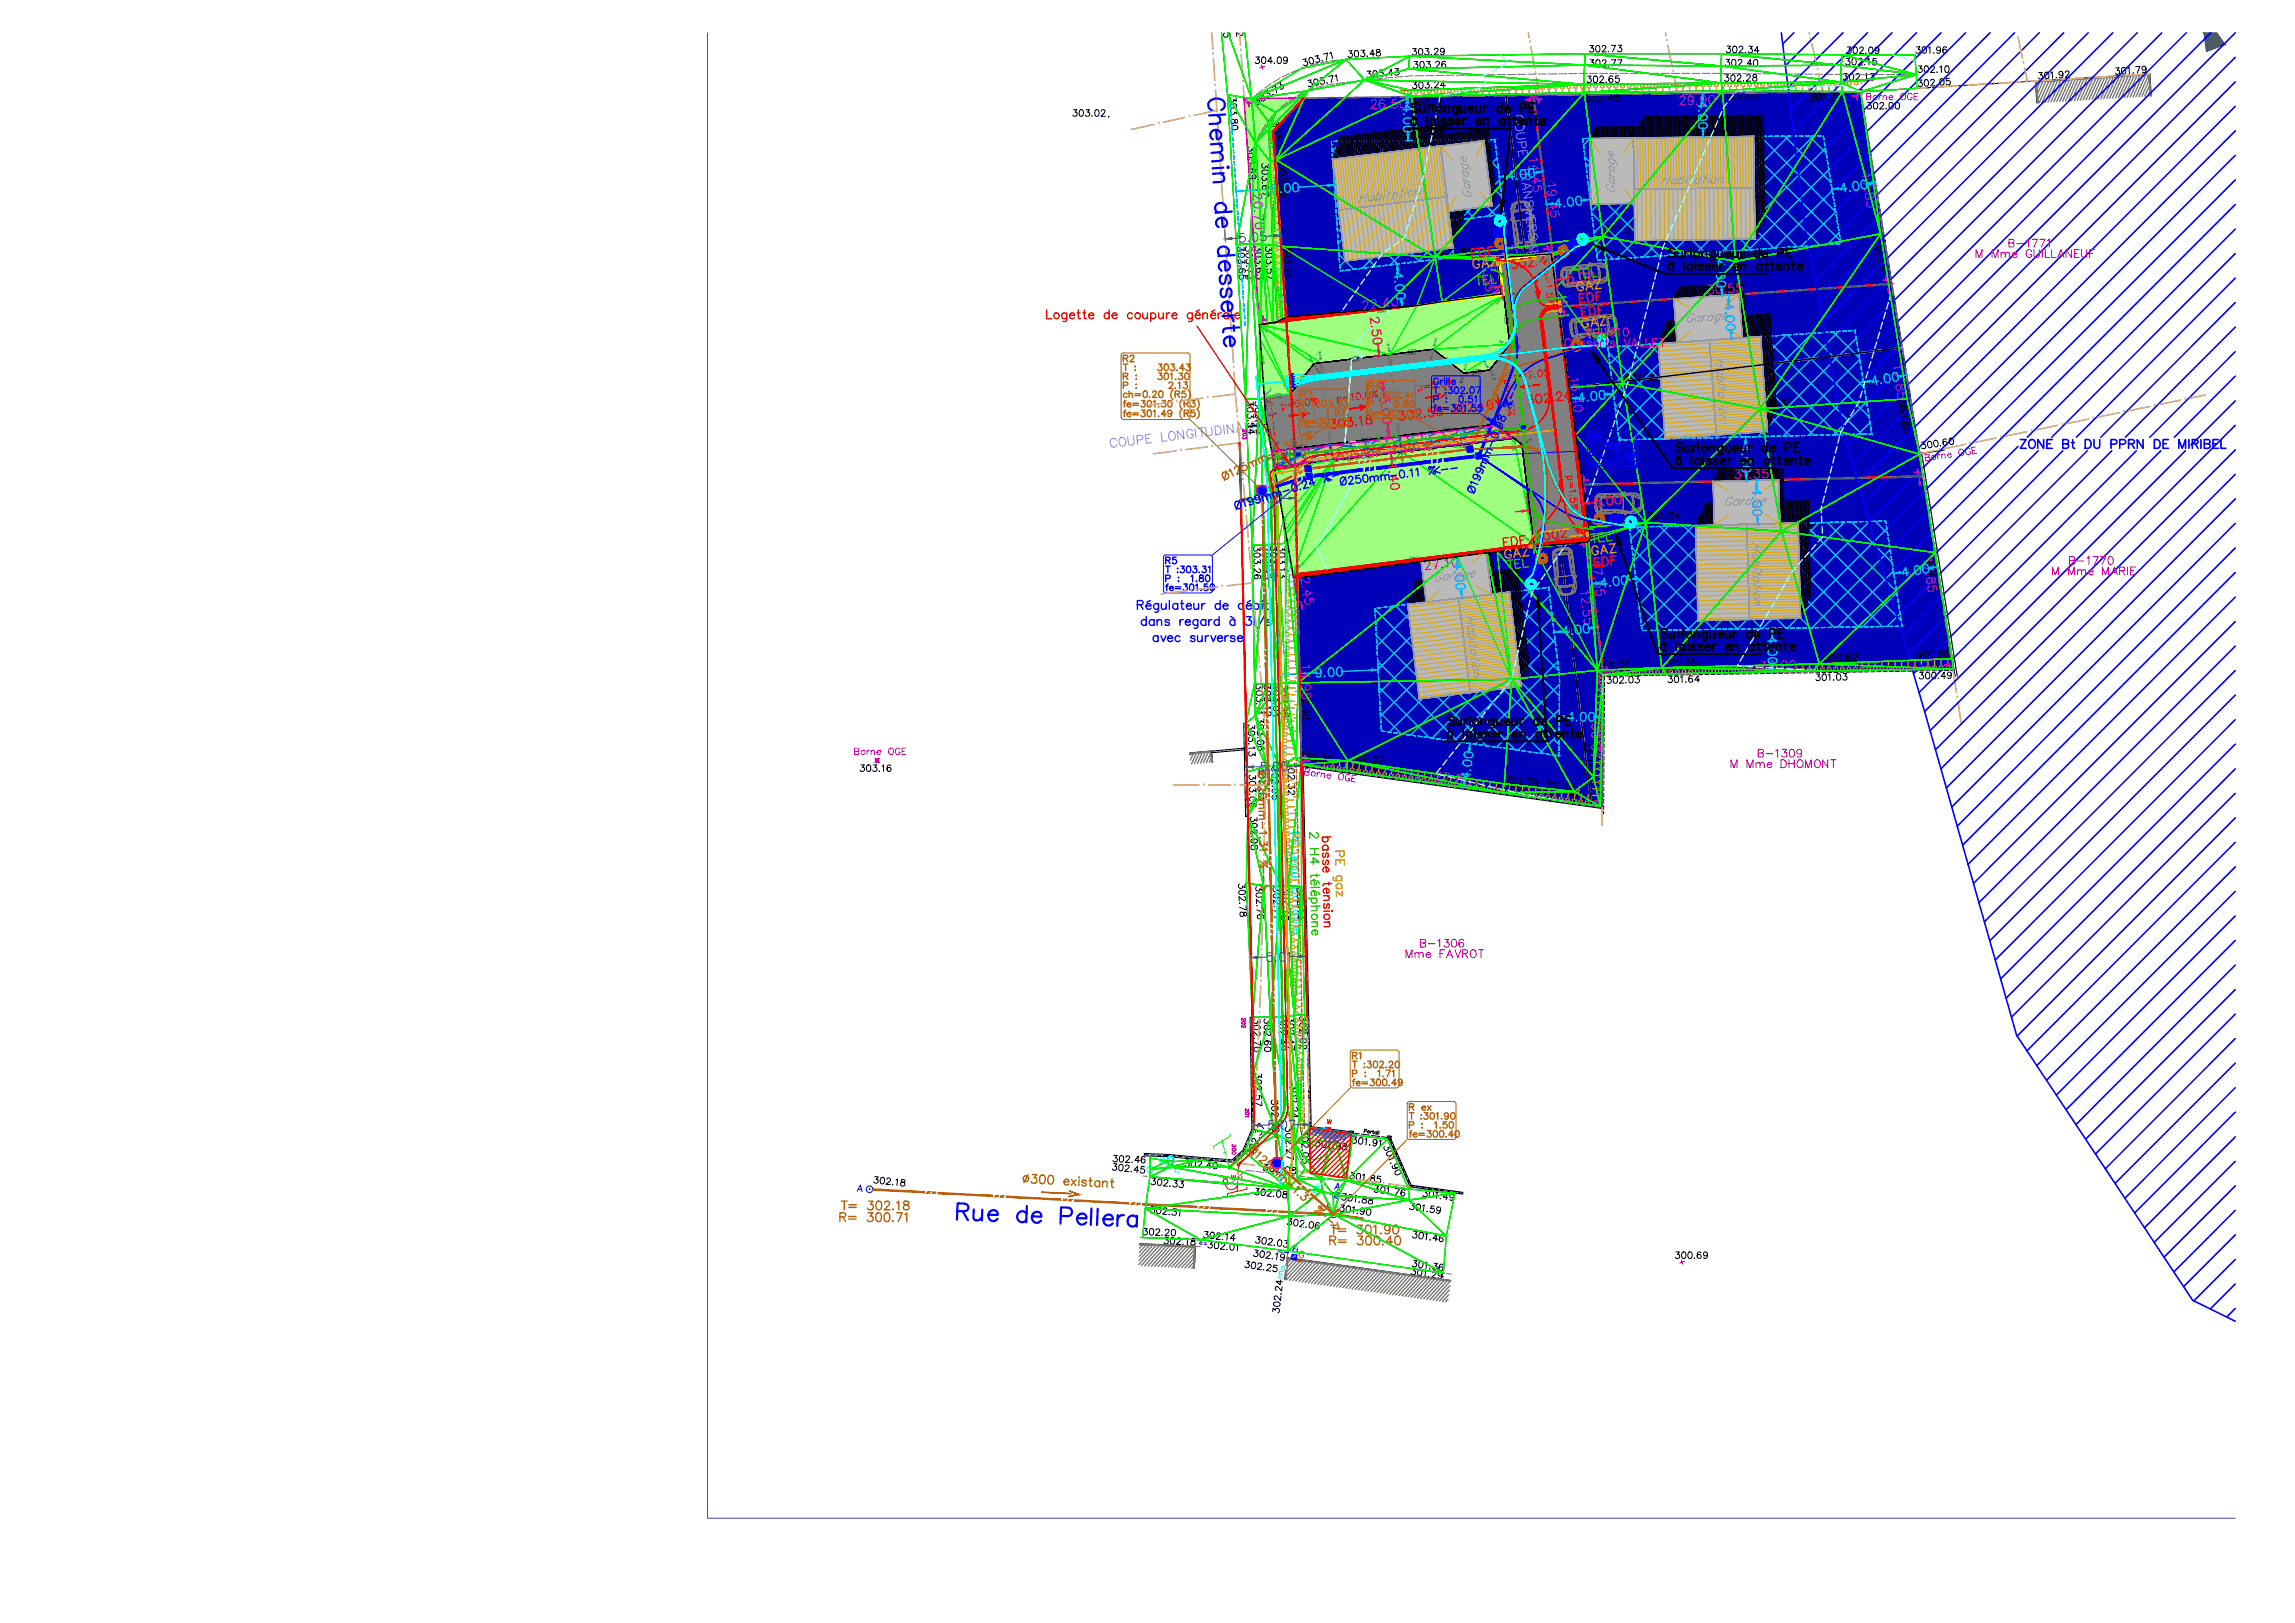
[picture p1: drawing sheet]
<svg xmlns="http://www.w3.org/2000/svg" width="420mm" height="297mm" viewBox="0 0 420 297" stroke-linecap="round" stroke-linejoin="round" font-family="sans-serif">
<defs><g id="words">
<text font-size="5.3" fill="#b85c00" x="268.5" y="48.3">EDF</text>
<g font-size="5.3" fill="#00f">
<text x="288.2" y="56.8">EDF</text>
<text x="274.5" y="101.2">EDF</text>
</g>
<text font-size="5.3" fill="#767676" x="288.6" y="59.3">EDF</text>
<text font-size="5.3" fill="#f00" x="274.5" y="103.4">GAZ</text>
<text font-size="5.3" fill="#2eb800" x="275.2" y="105.5">TEL</text>
<text font-size="5.3" fill="#00bfff" x="291" y="105.1">EDF</text>
<g font-size="4.9" fill="#f00">
<text x="268.8" y="50.1">GAZ</text>
<text x="290.7" y="102.7">GAZ</text>
</g>
<g font-size="4.9" fill="#00f">
<text x="269.2" y="53.3">TEL</text>
<text x="287.9" y="54.3">GAZ</text>
<text x="290.3" y="100.5">TEL</text>
</g>
<text font-size="4.9" fill="#2eb800" x="287.5" y="52.2">TEL</text>
<text font-size="4.9" fill="#767676" x="288.6" y="61">GAZ</text>
<text font-size="4.9" fill="#ff007f" x="289.6" y="63.1">TEL</text>
<g font-size="4.4" fill="#ff007f">
<text x="366.9" y="46.6">B-1771</text>
<text x="289.6" y="62.8">B-1310</text>
<text x="377.8" y="104.4">B-1770</text>
<text x="321" y="139.7">B-1309</text>
<text x="259.3" y="174.6">B-1306</text>
</g>
<text font-size="4.4" fill="#0f0" x="211.3" y="214.5">PI</text>
<g font-size="4.4" fill="#b85c00">
<text x="152.8" y="224.7">R= 300.71</text>
<text x="242.7" y="229">R= 300.40</text>
</g>
<text font-size="4.4" fill="#00f" x="153.1" y="222.6">T= 302.18</text>
<text font-size="4" fill="#7fffff" x="242" y="207.1">W</text>
<text font-size="4" fill="#00f" x="234.9" y="218">E</text>
<g font-size="4" fill="#b85c00">
<text x="239.5" y="219.4">E</text>
<text x="241.7" y="222.6">A</text>
</g>
<g font-size="3.5" fill="#f0f">
<text x="229.3" y="81.5" transform="rotate(-90 229.3 81.5)">203</text>
<text x="229.3" y="189.4" transform="rotate(-90 229.3 189.4)">202</text>
<text x="227.5" y="212.4" transform="rotate(-90 227.5 212.4)">200</text>
</g>
<g font-size=".6">
<text x="274.8" y="48" transform="rotate(37 274.8 48)">302.43</text>
<text x="278.7" y="47.6" transform="rotate(-8 278.7 47.6)">0.0%</text>
<text x="275.5" y="51.6" transform="rotate(-97 275.5 51.6)">-2.5%«</text>
<text x="282.9" y="48.2" transform="rotate(-52 282.9 48.2)">302.43</text>
<text x="230.7" y="59.8" transform="rotate(40 230.7 59.8)">303.63</text>
<text x="252.2" y="57.3" transform="rotate(-7 252.2 57.3)">-5.2%»</text>
<text x="274.2" y="55.8" transform="rotate(-52 274.2 55.8)">302.45</text>
<text x="275.7" y="54.2" transform="rotate(-7 275.7 54.2)">302.35</text>
<text x="275.9" y="59.4" transform="rotate(-97 275.9 59.4)">-2.2%«</text>
<text x="276.5" y="59.3" transform="rotate(-97 276.5 59.3)">-2.2%«</text>
<text x="239.4" y="64.9" transform="rotate(61 239.4 64.9)">303.41</text>
<text x="242" y="66" transform="rotate(-96 242 66)">303.38</text>
<text x="247.3" y="65.7" transform="rotate(-7 247.3 65.7)">-9.9%»</text>
<text x="254.6" y="64.5" transform="rotate(-97 254.6 64.5)">302.75</text>
<text x="257.6" y="64.4" transform="rotate(-7 257.6 64.4)">-7.7%»</text>
<text x="257.6" y="65" transform="rotate(-7 257.6 65)">-5.2%»</text>
<text x="262.1" y="66" transform="rotate(-74 262.1 66)">302.44</text>
<text x="262.7" y="63.6" transform="rotate(-75 262.7 63.6)">302.44</text>
<text x="264.2" y="66" transform="rotate(38 264.2 66)">-4.8%»</text>
<text x="264.6" y="65.5" transform="rotate(38 264.6 65.5)">-2.0%»</text>
<text x="274" y="66" transform="rotate(-52 274 66)">-3.3%«</text>
<text x="274.4" y="62.6" transform="rotate(16 274.4 62.6)">302.35</text>
<text x="276.7" y="63.3" transform="rotate(15 276.7 63.3)">302.25</text>
<text x="231.6" y="66.9" transform="rotate(-94 231.6 66.9)">-0.9%«</text>
<text x="235" y="70.4" transform="rotate(61 235 70.4)">303.49</text>
<text x="237.8" y="69.9" transform="rotate(-52 237.8 69.9)">-2.3%»</text>
<text x="238.2" y="70.3" transform="rotate(-52 238.2 70.3)">-2.3%»</text>
<text x="240.6" y="67" transform="rotate(60 240.6 67)">303.31</text>
<text x="242.3" y="68.4" transform="rotate(-97 242.3 68.4)">303.28</text>
<text x="247.3" y="66.2" transform="rotate(-7 247.3 66.2)">-9.9%»</text>
<text x="254.9" y="66.9" transform="rotate(-97 254.9 66.9)">302.65</text>
<text x="267.6" y="70.3" transform="rotate(-74 267.6 70.3)">302.27</text>
<text x="268.3" y="68" transform="rotate(-74 268.3 68)">302.37</text>
<text x="269.5" y="68" transform="rotate(-7 269.5 68)">-5.0%»</text>
<text x="269.5" y="68.6" transform="rotate(-7 269.5 68.6)">-5.0%»</text>
<text x="271.5" y="66" transform="rotate(61 271.5 66)">302.25</text>
<text x="272.7" y="68.2" transform="rotate(60 272.7 68.2)">302.15</text>
<text x="274.4" y="66.4" transform="rotate(-52 274.4 66.4)">-3.3%«</text>
<text x="231.6" y="73.1" transform="rotate(40 231.6 73.1)">303.57</text>
<text x="231.9" y="72.5" transform="rotate(-51 231.9 72.5)">303.57</text>
<text x="232.1" y="76.2" transform="rotate(-6 232.1 76.2)">303.53</text>
<text x="232.1" y="75.2" transform="rotate(-94 232.1 75.2)">-2.4%«</text>
<text x="233" y="72.4" transform="rotate(-7 233 72.4)">-3.4%»</text>
<text x="233" y="73" transform="rotate(-7 233 73)">-7.5%»</text>
<text x="236.2" y="72.6" transform="rotate(61 236.2 72.6)">303.39</text>
<text x="274.2" y="77.3" transform="rotate(-75 274.2 77.3)">302.05</text>
<text x="287.2" y="73.3" transform="rotate(-97 287.2 73.3)">-0.3%«</text>
<text x="232.9" y="80" transform="rotate(-100 232.9 80)">-3.9%«</text>
<text x="233" y="83" transform="rotate(36 233 83)">303.40</text>
<text x="233.2" y="82.4" transform="rotate(-53 233.2 82.4)">303.40</text>
<text x="237.4" y="82" transform="rotate(-7 237.4 82)">-5.0%»</text>
<text x="237.4" y="82.5" transform="rotate(-7 237.4 82.5)">-3.1%»</text>
<text x="243.8" y="80.9" transform="rotate(-97 243.8 80.9)">303.13</text>
<text x="244.1" y="83.3" transform="rotate(-97 244.1 83.3)">303.23</text>
<text x="244.1" y="83.8" transform="rotate(-97 244.1 83.8)">303.28</text>
<text x="249.1" y="80.6" transform="rotate(-7 249.1 80.6)">-9.9%»</text>
<text x="249.1" y="81.1" transform="rotate(-7 249.1 81.1)">-9.9%»</text>
<text x="249.3" y="83.5" transform="rotate(-6 249.3 83.5)">-10.3%»</text>
<text x="256.4" y="79.3" transform="rotate(-97 256.4 79.3)">302.50</text>
<text x="256.7" y="81.8" transform="rotate(-97 256.7 81.8)">302.60</text>
<text x="256.7" y="82.3" transform="rotate(-96 256.7 82.3)">302.63</text>
<text x="264.2" y="78.7" transform="rotate(-7 264.2 78.7)">-5.1%»</text>
<text x="264.3" y="79.3" transform="rotate(-7 264.3 79.3)">-5.1%»</text>
<text x="266" y="81.5" transform="rotate(-7 266 81.5)">-4.0%»</text>
<text x="266.1" y="82.1" transform="rotate(-7 266.1 82.1)">-4.5%»</text>
<text x="273.5" y="79.7" transform="rotate(-74 273.5 79.7)">302.15</text>
<text x="274.6" y="78.8" transform="rotate(39 274.6 78.8)">-2.9%«</text>
<text x="274.9" y="78.4" transform="rotate(39 274.9 78.4)">-2.9%«</text>
<text x="275.2" y="79.9" transform="rotate(16 275.2 79.9)">302.21</text>
<text x="276.8" y="82.2" transform="rotate(-74 276.8 82.2)">302.21</text>
<text x="276.9" y="82.5" transform="rotate(-29 276.9 82.5)">302.24</text>
<text x="277.6" y="80" transform="rotate(-52 277.6 80)">302.11</text>
<text x="279.1" y="81.3" transform="rotate(-30 279.1 81.3)">302.14</text>
<text x="233.5" y="85.9" transform="rotate(36 233.5 85.9)">303.35</text>
<text x="233.7" y="84.8" transform="rotate(-100 233.7 84.8)">-3.4%«</text>
<text x="233.7" y="85.3" transform="rotate(-53 233.7 85.3)">303.35</text>
<text x="237.8" y="84.9" transform="rotate(-7 237.8 84.9)">-1.3%»</text>
<text x="237.9" y="85.5" transform="rotate(-7 237.9 85.5)">-0.4%»</text>
<text x="244.4" y="86.2" transform="rotate(-97 244.4 86.2)">303.33</text>
<text x="249.3" y="84.1" transform="rotate(-7 249.3 84.1)">-10.3%»</text>
<text x="257" y="84.7" transform="rotate(-96 257 84.7)">302.68</text>
<text x="279.7" y="91.3" transform="rotate(-97 279.7 91.3)">-2.4%»</text>
<text x="280.3" y="91.2" transform="rotate(-97 280.3 91.2)">-2.4%»</text>
<text x="235.7" y="96.1" transform="rotate(-100 235.7 96.1)">-2.6%«</text>
<text x="279" y="98.4" transform="rotate(38 279 98.4)">302.46</text>
<text x="281.2" y="99.3" transform="rotate(-52 281.2 99.3)">302.36</text>
<text x="284.9" y="99" transform="rotate(-7 284.9 99)">0.0%</text>
<text x="288.5" y="97.3" transform="rotate(38 288.5 97.3)">302.36</text>
<text x="237.1" y="104.9" transform="rotate(-54 237.1 104.9)">303.09</text>
<text x="257.9" y="102.3" transform="rotate(-7 257.9 102.3)">-2.8%»</text>
</g>
</g></defs>
<!-- layer: PRO_VOI_APLAT -->
<g fill="#9fff7f" stroke="#9fff7f" stroke-width=".18">
<path d="M233.3 85.5l43.5-5.2-41.7 15.8z"/>
<path d="M237.5 105l41.8-15.9 .6 4.7z"/>
<path d="M237.5 109.9l.7 29.9z"/>
<path d="M237.5 109.9l.8 29.9z"/>
<path d="M227.8 18.1l10.9-.2-10.7 4.1z"/>
<path d="M231.4 72.4l12.1-4.5-2.7 3.4z"/>
<path d="M267.2 63.1l8.6-3.2 .3 3z"/>
<path d="M235.1 96.1l43.3-14.6-1.6-1.2zM235.1 96.1l43.3-14.6-43 16.3z"/>
<path d="M235.4 97.8l43.9-8.7-.9-7.6zM235.4 97.8l43.9-8.7-42.6 16.2z"/>
<path d="M237.5 105l19.1-2.3 23.3-8.9zM256.6 102.7l23.3-8.9 .7 6z"/>
<path d="M236.7 105.3l.9 4.6-.1-4.9zM236.7 105.3l.8 4.6z"/>
<path d="M228 22l5.1 2 5.6-6.1zM228 22l5.1 2-4.8 1.8z"/>
<path d="M228.3 25.8l7.5 38.4-2.7-40.2zM228.3 25.8l7.5 38.4-4.8 1.9z"/>
<path d="M231 66.1l24.4-4.2-19.6 2.3zM231 66.1l24.4-4.2-24 9.1z"/>
<path d="M245.2 65.8l15.9-4.6-5.7 .7zM245.2 65.8l15.9-4.6-10.2 3.9z"/>
<path d="M231.4 71l12.1-3.1 1.7-2.1zM231.4 71l12.1-3.1-12.1 4.5z"/>
<path d="M250.9 65.1l24.8-5.7-14.6 1.8zM250.9 65.1l24.8-5.7-10.2 3.9z"/>
<path d="M265.5 63.3l10.3-3.4-.1-.5zM265.5 63.3l10.3-3.4-8.6 3.2z"/>
<path d="M267.2 63.1l2.8 2.2 6.1-2.4zM270 65.3l6.1-2.4-3.4 4.5z"/>
</g>
<g fill="#ffdf7f" stroke="#ffdf7f" stroke-width=".18">
<path d="M232.8 82.6l4.2-.5-4 1.5z"/>
<path d="M236.4 85.1l.7-.2v.2z"/>
<path d="M237.1 84.9l9.9-3.8 26.8-3.2z"/>
<path d="M274.6 47.6l9.4-1.1-9.2 3.4z"/>
<path d="M245.3 66l4.6-.6-5.9 2.3z"/>
<path d="M231.4 72.4l5-.5-4.9 1.8z"/>
<path d="M278.6 81.4l9.2-3.5 2.2 18.2z"/>
<path d="M233 83.6l4-1.3v-.2zM233 83.6l4-1.3-4 1.5z"/>
<path d="M233 83.8l10.9-2.3-6.9 .8zM233 83.8l10.9-2.3-10.6 4z"/>
<path d="M233.3 85.5l13.7-4.4-3.1 .4zM233.3 85.5l13.7-4.4-10.6 4z"/>
<path d="M237.1 84.9l26.8-3.2 9.9-3.8zM263.9 81.7l9.9-3.8 2.9 2.2z"/>
<path d="M244 67.7l11.8-3-5.9 .7zM244 67.7l11.8-3-13.5 5.2z"/>
<path d="M231.5 73.7l4.9-1.6v-.2zM231.5 73.7l4.9-1.6-4.9 1.8z"/>
<path d="M242.3 69.9l18.1-5.7-4.6 .5zM242.3 69.9l18.1-5.7-19.5 7.3z"/>
<path d="M231.5 73.9l9.4-2.4-4.5 .6zM231.5 73.9l9.4-2.4-9.3 3.6z"/>
<path d="M231.6 75.1l32.4-11.4-3.6 .5zM231.6 75.1l32.4-11.4-32.3 12.3z"/>
<path d="M231.7 76l35.5-12.7-3.2 .4zM231.7 76l35.5-12.7-35.4 13.5z"/>
<path d="M274.8 49.9l10.8 9.6-1.6-13zM274.8 49.9l10.8 9.6-9.2 3.5z"/>
<path d="M276.4 63l9.5-.6-.3-2.9zM276.4 63l9.5-.6-12.9 4.9z"/>
<path d="M231.8 76.8l40.7-9.3-5.3-4.2zM231.8 76.8l40.7-9.3-39.7 15.1z"/>
<path d="M273 67.3l12.9-4.6v-.3zM273 67.3l12.9-4.6-13.2 5z"/>
<path d="M232.8 82.6l39.9-14.9-.2-.2zM232.8 82.6l39.9-14.9-38.8 14.8z"/>
<path d="M233.9 82.5l53.3-9.9-1.3-9.9zM233.9 82.5l53.3-9.9-13.3 5.1z"/>
<path d="M273.9 77.7l13.9 .2-.6-5.3zM273.9 77.7l13.9 .2-9.2 3.5z"/>
<path d="M278.6 81.4l2.2 18.1 9.2-3.4zM280.8 99.5l9.2-3.4 .3 2.3z"/>
</g>
<!-- layer: PRO_PAR_HAC -->
<g fill="#ffdf7f" stroke="#ffdf7f" stroke-width=".18">
<path d="M227.8 18.1l10.9-.2-10.7 4.1z"/>
<path d="M274.3 47.4l8.6-1.1-8.4 3.2z"/>
<path d="M250.5 103.4l38.8-14.7 .2 1.5z"/>
<path d="M238 132.1l.2 7.7z"/>
<path d="M238 132.1l.3 7.7z"/>
<path d="M237 82.1l10.9-1.3-10.8 4.1z"/>
<path d="M237.1 84.9l10.8-4.1 26-3.1z"/>
<path d="M228 22l5.1 2 5.6-6.1zM228 22l5.1 2-4.8 1.8z"/>
<path d="M228.3 25.8l7.5 38.4-2.7-40.2zM228.3 25.8l7.5 38.4-4.8 1.9z"/>
<path d="M274.5 49.5l9.7-3.3-1.3 .1zM274.5 49.5l9.7-3.3-9.6 3.6z"/>
<path d="M274.6 49.8l10.8 5.8-1.2-9.4zM274.6 49.8l10.8 5.8-9.7 3.7z"/>
<path d="M231 66.1l44.1-6.6-39.3 4.7zM231 66.1l44.1-6.6-43.4 16.5z"/>
<path d="M275.7 59.3l9.7-3.5v-.2zM275.7 59.3l9.7-3.5-9.7 3.6z"/>
<path d="M231.7 76l44-16.6-.6 .1zM231.7 76l44-16.6-44 16.7z"/>
<path d="M231.7 76.1l53.7-20v-.3zM231.7 76.1l53.7-20-53.6 20.4z"/>
<path d="M231.8 76.5l57.1 8.8-3.5-29.2zM231.8 76.5l57.1 8.8-52.2 19.8z"/>
<path d="M236.7 105.1l52.2-19.6v-.2zM236.7 105.1l52.2-19.6-52.2 19.8z"/>
<path d="M237.5 105l51.8-16.3-.4-3.2zM237.5 105l51.8-16.3-38.8 14.7z"/>
<path d="M250.5 103.4l6.1-.7 32.9-12.5zM256.6 102.7l32.9-12.5 1 8.4z"/>
<path d="M236.7 105.3l.9 4.6-.1-4.9zM236.7 105.3l.8 4.6z"/>
<path d="M237.5 109.9l.6 22.2zM237.5 109.9l.5 22.2z"/>
<path d="M237.1 84.9l25.9-3.1 10.9-4.1zM263 81.8l10.9-4.1 3.1 2.4z"/>
</g>
<g fill="#00b800" stroke="#00b800" stroke-width=".18">
<path d="M227.8 18.1l10.9-.2-10.7 4.1z"/>
<path d="M231.4 71.3l13.9-5.3-1.6 2z"/>
<path d="M267.2 63.3l8.6-3.2 .4 3.2z"/>
<path d="M233.3 85.4l43.7-5.3-41.9 15.9z"/>
<path d="M237.5 105l41.8-15.9 .6 4.7z"/>
<path d="M238 132.1l.2 7.7z"/>
<path d="M238 132.1l.3 7.7z"/>
<path d="M228 22l5.1 2 5.6-6.1zM228 22l5.1 2-4.8 1.8z"/>
<path d="M228.3 25.8l7.1 31.8-2.3-33.6zM228.3 25.8l7.1 31.8-4.8 1.8z"/>
<path d="M230.6 59.4l5.2 4.8-.4-6.6zM230.6 59.4l5.2 4.8-4.8 1.9z"/>
<path d="M231 66.1l25.5-4.4-20.7 2.5zM231 66.1l25.5-4.4-25.1 9.6z"/>
<path d="M231.4 71.3l.1 1.4 12.2-4.7zM231.5 72.7l12.2-4.7-2.8 3.5z"/>
<path d="M245.3 66l30.4-6.6-19.2 2.3zM245.3 66l30.4-6.6-11.2 4.3z"/>
<path d="M264.5 63.7l11.3-3.6-.1-.7zM264.5 63.7l11.3-3.6-8.6 3.2z"/>
<path d="M267.2 63.3l2.8 2.3 6.2-2.3zM270 65.6l6.2-2.3-3.5 4.4z"/>
<path d="M235.1 96l43.2-14.9-1.3-1zM235.1 96l43.2-14.9-42.9 16.3z"/>
<path d="M235.4 97.4l43.9-8.3-1-8zM235.4 97.4l43.9-8.3-42.6 16.2z"/>
<path d="M237.5 105l19.1-2.3 23.3-8.9zM256.6 102.7l23.3-8.9 .7 6z"/>
<path d="M236.7 105.3l.9 4.6-.1-4.9zM236.7 105.3l.8 4.6z"/>
<path d="M237.5 109.9l.6 22.2zM237.5 109.9l.5 22.2z"/>
</g>
<g fill="#0000b8" stroke="#0000b8" stroke-width=".18">
<path d="M238.7 17.9l10.7-.1-16.3 6.2z"/>
<path d="M274.3 47.4l9.6-3.7 .3 2.2z"/>
<path d="M235.8 64.2l38.7-14.7 .1 .3z"/>
<path d="M237.5 105l53-6.4-52.7 20z"/>
<path d="M238.3 139.8l54.7-20.7 .5 4.4z"/>
<path d="M289.3 88.7l62.8-1.5-60.2 22.8z"/>
<path d="M291.9 110l60.2-22.8 2 13.3z"/>
<path d="M285.4 56.1l60.9-4.1-58.7 22.3z"/>
<path d="M289.3 88.7l59.3-22.5 2.8 16.9z"/>
<path d="M280.8 17.5l59.8-.7-57.3 21.7z"/>
<path d="M283.3 38.5l57.3-21.7 2.8 17.3z"/>
<path d="M233.1 24l47.7-6.5-31.4 .3zM233.1 24l47.7-6.5-46.9 17.8z"/>
<path d="M233.9 35.3l50 8.4-3.1-26.2zM233.9 35.3l50 8.4-48.2 18.3z"/>
<path d="M274.3 47.4l8.6-1.1 1.3-.4zM282.9 46.3l1.3-.4v.3z"/>
<path d="M235.7 62l38.8-12.5-.2-2.1zM235.7 62l38.8-12.5-38.7 14.7z"/>
<path d="M235.8 64.2l1.3-.1 37.5-14.3zM237.1 64.1l37.5-14.3 1.1 9.6z"/>
<path d="M237.8 118.6l54.3-7-1.6-13zM237.8 118.6l54.3-7-54 20.5z"/>
<path d="M238.1 132.1l54.9-13-.9-7.5zM238.1 132.1l54.9-13-54.7 20.7z"/>
<path d="M238.3 139.8l9 1.3 46.2-17.6zM247.3 141.1l46.2-17.6-.1 24z"/>
<path d="M291.9 110l1.6 13.5 60.6-23zM293.5 123.5l60.6-23 3.4 22z"/>
<path d="M287.6 74.3l61-8.1-2.3-14.2zM287.6 74.3l61-8.1-59.3 22.5z"/>
<path d="M289.3 88.7l50.6-1.2 11.5-4.4zM339.9 87.5l11.5-4.4 .7 4.1z"/>
<path d="M283.3 38.5l2.1 17.6 58-22zM285.4 56.1l58-22 2.9 17.9z"/>
</g>
<!-- layer: CADRE -->
<path d="M403.9 9.4l3.4-1.3zM403.5 6l.4 3.4 3.4-1.3zM403.5 6h2.4l1.4 2.1z" fill="#285a87" stroke="#285a87" stroke-width=".18"/>
<!-- layer: PRO_VOI_BORDURES_TXT -->
<g fill="none" stroke="#00bfff" stroke-width=".25">
<path d="M284.3 58.9l.2 .9 .2 .1 .3-.1 .1-.3-.1-.7-1.6 .2 .1 .7a.42 .42 0 0 0 .5 .3 .42 .42 0 0 0 .4-.4M249.4 66.8a.43 .43 0 0 1 .5 .3 .43 .43 0 0 1-.4 .5l-.7 .1-.1-1.6 .6-.1 .3 .1 .2 .3-.2 .2-.9 .2M250.6 78.8a.43 .43 0 0 1 .4 .4 .43 .43 0 0 1-.3 .4l-.7 .1-.2-1.6h.7l.3 .1 .1 .3-.1 .2-.9 .2M251.7 66.2l.2 1.1M252.3 66.2a.5 .5 0 0 0-.5 .5M252.9 78.3l.1 1M253.5 78.2a.54 .54 0 0 0-.6 .6M253.6 65.5l.2 1.6M253.6 66.2a.51 .51 0 0 0-.7 .1 .51 .51 0 0 0 .1 .7 .51 .51 0 0 0 .7-.1M254.2 65.9l.1 1 .4 .1 .4-.4M254.7 77.5l.2 1.6M254.8 78.3a.52 .52 0 0 0-.8 0 .52 .52 0 0 0 .1 .8 .52 .52 0 0 0 .8-.2"/>
<path d="M255 65.9l.1 1M255.3 78l.2 1h.4l.3-.3M255.6 65.8l.1 1M256.1 77.9l.2 1.1M256.2 65.7a.54 .54 0 0 0-.6 .5M256.6 66.1l.9-.1a.49 .49 0 0 0-.7-.3 .49 .49 0 0 0 0 .8 .47 .47 0 0 0 .8-.1M256.8 77.8l.1 1.1M257.4 77.8a.54 .54 0 0 0-.6 .5M257.8 78.2l.9-.1a.5 .5 0 0 0-.7-.4 .5 .5 0 0 0-.1 .8 .49 .49 0 0 0 .8-.1M259.5 64.8l.2 1.3 .1 .2h.3M259.9 65.3h-.5M260.7 76.8l.1 1.3 .1 .2 .4 .1"/>
<path d="M261 79.8l.2 1.3 .1 .2 .3 .1M261.1 77.3l-.6 .1M261.1 66.2l-.2 .5-.3 .1M261.4 65.1l-.3 1.1-.6-1M261.6 65.1l.2 1.5M261.7 65.3a.5 .5 0 0 1 .7-.2 .5 .5 0 0 1 .1 .8 .5 .5 0 0 1-.7 0M262.2 78.2l-.2 .6h-.2M262.6 77.1l-.4 1.1-.5-.9M262.8 77.1l.2 1.6M262.8 77.3a.51 .51 0 0 1 .8-.1 .51 .51 0 0 1 .1 .7 .51 .51 0 0 1-.8 0M263.1 65.3l.9-.1a.51 .51 0 0 0-.8-.2 .51 .51 0 0 0 .2 .8 .48 .48 0 0 0 .7-.2M264.3 77.4l.9-.1a.49 .49 0 0 0-.7-.3 .49 .49 0 0 0-.1 .8 .47 .47 0 0 0 .8-.1"/>
<path d="M266.3 64l.2 1.5M266.9 63.9l-1.1 .1M267.2 64.1l.4-.3 .1 1.6M267.4 79.9l.7-.1a.43 .43 0 0 0 .3-.5 .43 .43 0 0 0-.4-.3l-.7 .1 .2 1.5M267.5 76l.2 1.6M268 75.9l-1 .2M268.4 76.2l.3-.3 .2 1.5M269 79.2l.3-.4 .2 1.6M284.3 70.8l.1 .3 .5 .2M284.4 62a.54 .54 0 0 1 .6 .5M284.9 63.8a.51 .51 0 0 0-.1-.7 .51 .51 0 0 0-.7 .1 .51 .51 0 0 0 .2 .7M284.9 61.9l-1.1 .2"/>
<path d="M284.9 65.8a.54 .54 0 0 1 .5 .6M285 66.8l.1 .9a.49 .49 0 0 0 .3-.7 .49 .49 0 0 0-.8-.1 .47 .47 0 0 0 .1 .9M285.2 64.3l-1 .2v.4l.3 .4M285.3 65.2l-1.1 .1M285.3 65.8l-1 .1M285.6 63.7l-1.6 .2M285.8 73.3l.1 .9a.46 .46 0 0 0 .4-.5 .46 .46 0 0 0-.5-.4h-.2a.49 .49 0 0 0-.4 .5 .49 .49 0 0 0 .3 .5M285.8 69.6l.1 .5M285.8 71.9a.51 .51 0 0 1 .2 .7 .51 .51 0 0 1-.7 .1 .51 .51 0 0 1-.1-.8M285.9 70.7l-1 .6 1.1 .3M286.1 71.8l-1.6 .2M286.3 69.7l-1.2 .2-.3 .1v.3"/>
<path d="M287 77.4l.3 .3-1.6 .2M287.1 76l.1 1.1M287.2 76.5l-1.6 .2M250.9 81.8a.42 .42 0 0 1 .5 .4 .42 .42 0 0 1-.4 .4l-.7 .1-.1-1.6 .6-.1 .3 .1 .2 .3-.2 .3-.9 .2M253.2 81.3l.2 1.1M253.8 81.2a.54 .54 0 0 0-.5 .5M255.1 80.5l.2 1.6M255.2 81.3a.51 .51 0 0 0-.8 0 .51 .51 0 0 0 .1 .8 .51 .51 0 0 0 .7-.2M255.7 81l.1 1h.4l.4-.3M256.5 80.9l.1 1.1M257.1 80.8l.1 1.1M257.7 80.7a.54 .54 0 0 0-.6 .6"/>
<path d="M258.1 81.2l.9-.2a.49 .49 0 0 0-.7-.3 .49 .49 0 0 0 0 .8 .47 .47 0 0 0 .8-.1M261.4 80.3l-.5 .1M262.6 81.2l-.3 .6h-.2M262.9 80.1l-.3 1.1-.6-1M263.2 80.1l.1 1.6M263.2 80.3a.51 .51 0 0 1 .7-.1 .51 .51 0 0 1 .1 .7 .51 .51 0 0 1-.8 0M264.6 80.4l.9-.1a.49 .49 0 0 0-.7-.4 .49 .49 0 0 0 0 .8 .47 .47 0 0 0 .8-.1M286.7 84a.45 .45 0 0 0-.2 .5 .45 .45 0 0 0 .4 .4l.1-.1 .1-.6 .2-.2a.48 .48 0 0 1 .1 .8M286.8 81.6a.51 .51 0 0 1 .5 .5M286.9 81a.51 .51 0 0 0 0-.7 .51 .51 0 0 0-.7 0 .51 .51 0 0 0 .1 .8M287.2 81l-1.1 .1M287.2 85.3l.1 .9a.49 .49 0 0 0 .4-.8 .49 .49 0 0 0-.8 0 .47 .47 0 0 0 .1 .8"/>
<path d="M287.2 83.4a.51 .51 0 0 0 0-.7 .51 .51 0 0 0-.7 .1 .51 .51 0 0 0 .1 .7M287.2 81.5l-1 .1M287.4 86.6l.1 .9a.49 .49 0 0 0 .3-.7 .49 .49 0 0 0-.8 0 .48 .48 0 0 0 .1 .8M287.5 83.4l-1.1 .1M287.9 85.3l.4 .6"/>
<circle cx="250.9" cy="66.9" r=".53"/>
<circle cx="252" cy="78.9" r=".53"/>
<circle cx="284.2" cy="61" r=".52"/>
<circle cx="252.3" cy="81.9" r=".53"/>
</g>
<!-- layer: PRO_RES_EP_TXT -->
<g fill="none" stroke="#00f" stroke-width=".25">
<path d="M208.2 110.7l.9-.1 .2-.4-.4-.3h-.7v1.6M208.8 110.7l.5 .8M209.8 110.9h.9a.5 .5 0 0 0-.8-.3 .5 .5 0 0 0 .1 .8 .45 .45 0 0 0 .7-.1M209.9 113.6a.51 .51 0 0 0-.8-.1 .51 .51 0 0 0 0 .8 .51 .51 0 0 0 .8-.1M209.9 112.9v1.6M210.6 109.9l-.6 .3M211.3 113.6a.51 .51 0 0 0-.8-.1 .51 .51 0 0 0 0 .8 .51 .51 0 0 0 .8-.1M211.3 113.4v1.1M211.8 113.7l.4-.3 .4 .1 .1 1M211.8 113.4v1.1M212 116.6a.51 .51 0 0 0-.7-.1 .51 .51 0 0 0 0 .8 .51 .51 0 0 0 .7-.1M212 116.3v1.1"/>
<path d="M212.1 110.5l-.1 1.4-.2 .1h-.4M212.1 110.7a.51 .51 0 0 0-.8-.1 .51 .51 0 0 0 0 .8 .51 .51 0 0 0 .8-.1M212.5 116.3l.5 1.1 .5-1.1M212.6 110.5l.1 .9 .4 .1 .4-.3M213.5 110.5v1M213.7 116.8h1a.5 .5 0 0 0-.7-.4 .5 .5 0 0 0-.2 .8 .48 .48 0 0 0 .9 0M214.1 109.9v1.6M214.1 113.6a.49 .49 0 0 0-.8 0v.2l.7 .2 .1 .2a.47 .47 0 0 1-.8 0M215.6 110.7a.51 .51 0 0 0-.7-.1 .51 .51 0 0 0 0 .8 .51 .51 0 0 0 .7-.1M215.6 110.5v1M216 113.4v1.1M216 116.6a.51 .51 0 0 0-.7-.1 .51 .51 0 0 0 0 .8 .51 .51 0 0 0 .7-.1"/>
<path d="M216.1 110.5h.6M216.4 109.9v1.3v.2l.4 .1M216.6 113.4a.5 .5 0 0 0-.6 .4M217 113.8h.9a.5 .5 0 0 0-.8-.3 .5 .5 0 0 0 .1 .9 .45 .45 0 0 0 .7-.2M217.2 110.9h.9a.5 .5 0 0 0-.8-.3 .5 .5 0 0 0 .1 .8 .45 .45 0 0 0 .7-.1M218.6 110.5l.1 .9 .3 .1 .4-.3M218.8 116.6a.48 .48 0 0 0-.9 0l.3 .2 .5 .2 .1 .2a.48 .48 0 0 1-.9 0M219.3 116.3v1l.4 .1 .4-.3M219.3 113.4l-.1 1.4-.2 .2-.4-.1M219.3 113.6a.51 .51 0 0 0-.8-.1 .51 .51 0 0 0 0 .8 .51 .51 0 0 0 .8-.1M219.4 110.5v1M220 110.5v1"/>
<path d="M220.1 116.3v1.1M220.6 110.5a.5 .5 0 0 0-.6 .4M220.7 116.3v1.1M220.8 113.6a.52 .52 0 0 0-.8-.1 .52 .52 0 0 0 0 .8 .52 .52 0 0 0 .8-.1M220.8 113.4v1.1M221.3 113.4v1.1M221.3 116.3a.54 .54 0 0 0-.6 .5M221.7 116.3l.4 1.1 .5-1.1M221.9 113.4a.47 .47 0 0 0-.6 .4M222.9 116.8h.9a.49 .49 0 0 0-.7-.4 .49 .49 0 0 0-.1 .8 .47 .47 0 0 0 .8 0M223.2 113.6a.52 .52 0 0 0-.8-.1 .52 .52 0 0 0 0 .8 .52 .52 0 0 0 .8-.1M223.2 112.9v1.6"/>
<path d="M223.4 110.7a.51 .51 0 0 0-.8-.1 .51 .51 0 0 0 0 .8 .51 .51 0 0 0 .8-.1M223.4 109.9v1.6M223.9 110.9h.9a.5 .5 0 0 0-.8-.3 .5 .5 0 0 0 .1 .8 .45 .45 0 0 0 .7-.1M224.3 116.3v1.1M224.9 116.3a.54 .54 0 0 0-.6 .5M225.3 112.9l.6 .3M226.1 113.6a.51 .51 0 0 0-.8-.1 .51 .51 0 0 0 0 .8 .51 .51 0 0 0 .8-.1M226.1 113.4v1.1M226.1 116.6a.47 .47 0 0 0-.8 0l.2 .2 .5 .2 .1 .2a.47 .47 0 0 1-.8 0M226.6 116.8h.9a.49 .49 0 0 0-.7-.4 .49 .49 0 0 0-.2 .8 .47 .47 0 0 0 .9 0M227.6 110.7a.51 .51 0 0 0-.7-.1 .51 .51 0 0 0 0 .8 .51 .51 0 0 0 .7-.1M227.6 109.9v1.6"/>
<path d="M228.2 110.9h.9a.52 .52 0 0 0-.6-.4 .52 .52 0 0 0-.4 .5 .52 .52 0 0 0 .4 .5l.6-.2M228.2 112.9h.9l-.5 .6a.54 .54 0 0 1 .4 .8 .54 .54 0 0 1-.9-.1M228.9 109.9l-.6 .3M229.5 110.7a.51 .51 0 0 1 .8-.1 .51 .51 0 0 1 0 .8 .51 .51 0 0 1-.8-.1M229.5 109.9v1.6M229.6 112.9v1.6M231.1 109.9v.2zM231.1 110.5v1M231.5 112.6l-1.3 2.4M231.6 110.5h.5M231.8 109.9v1.3l.1 .2 .3 .1M232.7 113.6a.49 .49 0 0 0-.8 0v.2l.7 .2 .1 .2a.47 .47 0 0 1-.8 0"/>
</g>
<!-- layer: PRO_RES_AEP_TXT -->
<g fill="none" stroke="#0ff" stroke-width=".25">
<path d="M236.3 152.4h1.6l.1 .6-.3 .4a.42 .42 0 0 1-.6-.4v-.6M236.7 159.1a.51 .51 0 0 1-.1-.7 .51 .51 0 0 1 .8 0 .51 .51 0 0 1-.1 .7M237.1 156.9v.9a.49 .49 0 0 0 .4-.7 .49 .49 0 0 0-.8-.2 .48 .48 0 0 0 0 .9M237.2 154v.6M237.6 159.7l-1 .1-.1 .3 .3 .4M237.6 159.1l-1.1 .1M238 154.9v-1l-1.6 .1v1M236.8 162.6a.51 .51 0 0 0-.1 .7 .51 .51 0 0 0 .8 0 .51 .51 0 0 0-.1-.7M237.3 170v1a.49 .49 0 0 0 .4-.7 .49 .49 0 0 0-.8-.2 .48 .48 0 0 0 .1 .9M237.5 167.4a.51 .51 0 0 0 .1-.7 .51 .51 0 0 0-.8 0 .51 .51 0 0 0 .1 .8M237.5 168a.51 .51 0 0 1 .1 .7 .51 .51 0 0 1-.7 .1 .51 .51 0 0 1 0-.8M237.6 160.5h-1.1"/>
<path d="M237.6 162.6h-1.6M237.7 165.5v.5M237.7 167.4l-1 .1M238.2 165.7h-1.3l-.2 .1v.3M238.3 168h-1.6M238.3 169.4h-1.6"/>
<circle cx="237.1" cy="164.5" r=".53"/>
</g>
<!-- layer: PRO_RES_EDF_TXT -->
<g fill="none" stroke="#f00" stroke-width=".25">
<path d="M191.6 56.7v1.6h.9M195.3 57.3v1.2a.43 .43 0 0 1-.7 .3M195.3 57.5a.52 .52 0 0 0-.8-.1 .52 .52 0 0 0 0 .8 .52 .52 0 0 0 .8-.1M195.8 57.7h.9a.5 .5 0 0 0-.8-.3 .5 .5 0 0 0 .2 .8 .45 .45 0 0 0 .6-.1M197.2 57.3h.5M197.4 56.7v1.3l.1 .2 .3 .1M198.3 57.3h.5M198.5 56.7v1.3l.1 .2 .3 .1M199.3 57.7h.9a.52 .52 0 0 0-.5-.4 .52 .52 0 0 0-.5 .5 .52 .52 0 0 0 .5 .5l.5-.2M203.1 57.5a.51 .51 0 0 0-.8-.1 .51 .51 0 0 0 0 .8 .51 .51 0 0 0 .8-.1M203.1 56.7v1.6M203.6 57.7h.9a.5 .5 0 0 0-.8-.3 .5 .5 0 0 0 .1 .8 .45 .45 0 0 0 .7-.1"/>
<path d="M207.3 57.5a.51 .51 0 0 0-.7-.1 .51 .51 0 0 0 0 .8 .51 .51 0 0 0 .7-.1M209.2 57.3l.1 .9 .4 .1 .4-.3M210.1 57.3v1M210.7 57.5a.51 .51 0 0 1 .7-.1 .51 .51 0 0 1 0 .8 .51 .51 0 0 1-.7-.1M210.7 57.3v1.6M212.1 57.3l.1 .9 .4 .1 .4-.3M213 57.3v1M213.6 57.3v1M214.2 57.3a.5 .5 0 0 0-.6 .4M214.6 57.7h.9a.5 .5 0 0 0-.8-.3 .5 .5 0 0 0 .1 .8 .45 .45 0 0 0 .7-.1M218.3 57.3v1.2a.43 .43 0 0 1-.7 .3M218.3 57.5a.52 .52 0 0 0-.8-.1 .52 .52 0 0 0 0 .8 .52 .52 0 0 0 .8-.1"/>
<path d="M218.8 57.7h.9a.5 .5 0 0 0-.8-.3 .5 .5 0 0 0 .2 .8 .45 .45 0 0 0 .6-.1M219.1 59.7l15.9 23.8M219.6 56.7l-.6 .3M220.2 57.6a.54 .54 0 0 1 .8-.3v1M220.2 57.3v1M221.6 57.7h1a.5 .5 0 0 0-.9-.3 .5 .5 0 0 0 .2 .8 .45 .45 0 0 0 .7-.1M222.4 56.7l-.6 .3M223 57.3v1M223.6 57.3a.5 .5 0 0 0-.6 .4M224.9 57.5a.51 .51 0 0 0-.7-.1 .51 .51 0 0 0 0 .8 .51 .51 0 0 0 .7-.1M224.9 57.3v1M225.5 56.7v1.6"/>
<path d="M226.1 57.7h.9a.5 .5 0 0 0-.8-.3 .5 .5 0 0 0 .1 .8 .45 .45 0 0 0 .7-.1M242.3 155.6a.51 .51 0 0 1 0-.8 .51 .51 0 0 1 .7 0 .51 .51 0 0 1-.1 .8M242.3 156.1a.47 .47 0 0 0-.2 .4 .47 .47 0 0 0 .3 .4l.3-.2 .1-.5 .2-.1a.47 .47 0 0 1 0 .8M242.4 157.4a.45 .45 0 0 0-.3 .5 .45 .45 0 0 0 .4 .3l.5-.8a.48 .48 0 0 1 0 .8M242.8 158.7v.9a.48 .48 0 0 0 .4-.7 .48 .48 0 0 0-.8-.1 .49 .49 0 0 0 0 .8M242.9 153.2a.51 .51 0 0 1 .1 .7 .51 .51 0 0 1-.8 .1 .51 .51 0 0 1 .1-.8M243.2 155.5l-1.1 .1M243.7 153.2h-1.7M242.5 165.4a.46 .46 0 0 0-.2 .4 .46 .46 0 0 0 .3 .4h.2l.2-.7 .1-.1a.48 .48 0 0 1 .1 .8M242.9 162.6v.9a.49 .49 0 0 0 .4-.7 .49 .49 0 0 0-.8-.1 .47 .47 0 0 0 0 .8M243 163.9l.4 .4-.1 .4-1 .1M243.1 168.7l.4 .4-.1 .4-1 .1"/>
<path d="M243.3 161.5v.5M243.3 163.9h-1M243.4 166.7l-1.1 .1M243.4 168.7l-1 .1M243.8 166.7h.2zM243.8 161.7h-1.3l-.2 .1-.1 .3"/>
<circle cx="193.4" cy="57.8" r=".52"/>
<circle cx="208.3" cy="57.8" r=".52"/>
<circle cx="242.9" cy="167.8" r=".53"/>
</g>
<!-- layer: PRO_PL_AXES -->
<g fill="none" stroke="#a56edd" stroke-width=".18">
<path d="M276.4 22.4l-.2 .1M277.1 28.1h-.2M277.6 22.9a.83 .83 0 0 1 .9-.2 .83 .83 0 0 1 .5 .7 .84 .84 0 0 1-.8 .6 .84 .84 0 0 1-.8-.7zM277.8 33.8l-.2 .1M278.5 39.6h-.2M278.5 22.2a.6 .6 0 0 0 .3-.7 .6 .6 0 0 0-.6-.4h-.4a.59 .59 0 0 0-.6 .6 .59 .59 0 0 0 .5 .6M278.5 26l.1 .7a.42 .42 0 0 0 .5 .4 .42 .42 0 0 0 .3-.5l-.1-.7-1.5 .2M278.6 33.5l1.7 .5-1.5 .8M278.8 27.6l.1 .6M278.9 35.2l1.5-.2-1.4 1.3 1.6-.2M279.2 24.3l-1.2 .1a.54 .54 0 0 0-.4 .6 .54 .54 0 0 0 .5 .5l1.2-.1M279.2 33.7l.1 .8"/>
<path d="M279.3 36.8a.59 .59 0 0 0-.2 .7 .59 .59 0 0 0 .5 .4l.3-.2 .2-.8 .3-.2a.69 .69 0 0 1 .2 1.1M279.3 31.9l.2 .9 .2 .1 .3-.1 .1-.4-.1-.6-1.5 .2M279.4 32.4l-.8 .6M279.7 28.5l-.2-1-1.6 .2 .2 1M279.9 30.4l.1 1.1M280 30.9l-1.6 .2M280.3 39.8v.6M280.8 38.2l-1.5 .8 1.7 .4M279.2 45.2l-.2 .1M279.9 51h-.2M280 44.4l1.6 .5-1.5 .7M280 42.9a.6 .6 0 0 0-.2 .6 .6 .6 0 0 0 .6 .4l.2-.1 .2-.8 .3-.2a.69 .69 0 0 1 .2 1"/>
<path d="M280.4 41.2l.2 .9 .2 .2 .3-.1 .2-.4-.1-.7-1.6 .3M280.5 41.8l-.8 .6M280.5 44.6l.1 .8M280.6 56.7h-.3M281.1 40.7l-.1-1-1.6 .2 .1 1M281.1 47.3l.1 .6M281.8 45.9l-1.6 .2 .1 .9M282 48.2l-.1-1-1.6 .2 .1 1M207.5 79.8l.1 1.2a.54 .54 0 0 1-.4 .5 .54 .54 0 0 1-.6-.4l-.2-1.2M210.7 79.4l-1 .2 .2 1.5 1-.1M212.6 79.2l.2 1.6 .9-.1M214.2 79.1a.8 .8 0 0 1 1 .4 .8 .8 0 0 1-.4 1.1 .83 .83 0 0 1-.9-.5 .83 .83 0 0 1 .3-1z"/>
<path d="M216.6 78.7l.2 1.6-1.3-1.5 .2 1.6M218.4 78.9a.59 .59 0 0 0-.8-.3 .59 .59 0 0 0-.3 .7 .65 .65 0 0 0 .3 .8 .65 .65 0 0 0 .9-.4l-.1-.2h-.4M218.8 78.5l.2 1.5M219.9 78.3l.2 1.6M220.4 78.2l-1 .2M221.8 78.1l.1 1.1a.55 .55 0 0 1-.4 .5 .55 .55 0 0 1-.6-.4l-.2-1.1M222.4 78l.5-.1a.86 .86 0 0 1 .7 .8 .86 .86 0 0 1-.5 .8l-.5 .1zM224 77.8l.2 1.6M225.6 77.6l.2 1.6-1.2-1.4 .2 1.5M231.1 77.7l.1 .2M236.9 77v.2M242.6 76.3v.2"/>
<path d="M248.3 75.6v.2M254 74.9v.2M259.7 74.2v.2M265.4 73.5v.2M271.1 72.8v.2M276.8 72.2v.2M281.2 62.4h-.2M281.9 68.1h-.2M282.5 71.5v.2M282.6 73.8h-.2M283.3 79.5h-.2M288.2 70.8l.1 .2"/>
<path d="M293.9 70.1l.1 .2M299.6 69.4l.1 .2M305.4 68.7v.2M311.1 68v.2M316.8 67.3v.3M322.5 66.7v.2M328.2 66v.2M333.9 65.3v.2M339.6 64.6v.2M345.3 63.9v.2M348.2 63.6v.2M204.4 80.6a.6 .6 0 0 0-.7-.3 .6 .6 0 0 0-.5 .6l.1 .4a.58 .58 0 0 0 .5 .6 .58 .58 0 0 0 .7-.5"/>
<path d="M205.1 80.2a.77 .77 0 0 1 .9 .2 .77 .77 0 0 1 0 1 .59 .59 0 0 1-.6 .3 .59 .59 0 0 1-.5-.6l-.1-.4zM208.2 80.6l.9-.2 .1-.2-.1-.4-.3-.1h-.7l.2 1.6M210.4 80.2l-.6 .1M284 85.2h-.2M284.7 90.9h-.2M285.4 96.6l-.3 .1M286 102.3l-.2 .1M286.7 108l-.2 .1M287.4 113.8h-.2M288.1 119.5h-.2M288.8 125.2h-.2M289.5 130.9h-.2"/>
<path d="M290.2 136.6h-.2M290.8 142.3h-.2M291.4 147.2h-.2"/>
</g>
<!-- layer: PRO_BAT -->
<g fill="none" stroke="#767676" stroke-width=".19">
<path d="M276.8 37.8a.87 .87 0 0 1 .8-.7l-.8 .7a3.9 3.9 0 0 0 0 2.2M276.8 39.7l.1 .1M276.8 40h.2v.1h-.1M276.9 40v-.9l.3 1.2M276.9 39.9l.3 .3 .2 .5 .5 3-.5 .3-.2-.2M277 38.9a3.4 3.4 0 0 1 3-.4v1.7h-1l-1.6 .3zM277 37.6v1.2M277 39.1l-.1 .1M277 40v.2M279 37l-1.4 .2M279.1 37.1l-1.5 .2M279.2 37.1l.5 1.1-.4-.7a.81 .81 0 0 0-1.2-.6l-.4 .1-.1 .2-.4 1.3 .3-1.2"/>
<path d="M279.7 37.3l.3 1.2M279.9 37.4a.83 .83 0 0 0-.9-.5l.9 .5a3.6 3.6 0 0 1 .5 2.2M280.1 38.6l-.8-.1-1 .1-1.2 .3-.1 .1M280.1 38.7l.1 .1M280.2 37.9a1.3 1.3 0 0 0-1.8-1.1l-.1 .1a1.45 1.45 0 0 0-1.6 .8l-.1 .7M280.3 39.6v.2M280.3 39.6l.1 .1a18.1 18.1 0 0 1 .3 4.9l-.1 .1M280.3 39.6h.1M280.3 39.6l-.1-.9-.1 1.2M280.3 39.5l-.1 .2a3.1 3.1 0 0 0-.1 2.1l.2 1.7 .6 .1v-.3M280.4 39.3h-.1M280.4 39.5l.3 .1v.3l-.3-.2z"/>
<path d="M280.5 39.8l.5 4.1a1.18 1.18 0 0 1-1.2 1.5 2.81 2.81 0 0 1-2-.1l-.1-.1a.67 .67 0 0 1-.4-.8l-.5-4.2M276.7 40h.1l.1 .2-.3 .2zM276.9 40.1a16.3 16.3 0 0 0 .9 4.9h.1M277 41.9l.6 .2M277.1 42.1l.5 .1M277.2 42.1l.3 1.6M277.4 40.5l.7 4M277.4 40.5l.5 2.1 .1 1.5M277.6 41.9l-.5-.1-.1-1.7 .2 .2 .3 1.3 .4 2.5-.3 .6M277.8 43.6l-.4 .1M278 45.1l.3 .3M278.2 45.3v.1"/>
<path d="M280 40.2v2.1l.3 1.6M280 40.2l.3 4M280.2 41.6l.4-.2-.3-1.7-.2 .2v1.4l.3 2.4 .4 .6M280.3 44.3l.3 .4a3.7 3.7 0 0 1-2.7 .3l.2-.5M280.4 45v.1M280.5 44.8l-.2 .4M280.5 44.8a3.5 3.5 0 0 1-2.5 .3M280.6 45.1l.2-.4-.5-.6-2.3 .3-.3 .7 .4 .3M280.6 41.7l.1 1.6M280.6 45l-1.4 .4h-1.2M280.6 41.7l-.4 .2M280.7 41.5l-.6 .3"/>
<path d="M280.7 44.8a5 5 0 0 1-2.9 .4M280.8 43.3h-.4M280.8 44.8l-.4-.6a4.9 4.9 0 0 1-2.4 .3l-.2 .7M291.1 48.4l-4.2 .4a1.17 1.17 0 0 0-1.1 1.5 2.77 2.77 0 0 0 .5 2l.1 .1a.72 .72 0 0 0 .9 .1l4.2-.5M253.8 67.7a.72 .72 0 0 0 .9 .9l.7 .2-1.1-.2M253.9 67l.2 1.5M254 67l.2 1.5M254 66.9l1.2-.6-.2 .1a1.73 1.73 0 0 0-1.2 .8v.5M254.9 65.8a1.2 1.2 0 0 0-1.1 1.5v.6a1.41 1.41 0 0 0 .8 1.4l.7 .1M255.4 66.1l-1.2 .2M255.4 66.1l1.7-.1 .1 1.3 .3 1.4-1.4 .3a.5 .5 0 0 1-.7-.5v-.2a3.4 3.4 0 0 1 0-2.2zM255.6 66l-.2 .2 .1 1.5 .3 1.3 .1 .1"/>
<path d="M255.7 65.9l-.1 .1M255.7 69l-1.1 .1M256 69l.1 .1M256.2 65.7h.1M256.5 65.7l-.9 .1 1.2 .1M256.5 65.6h-.4a2.68 2.68 0 0 0-1.8 .5l-.3 .7-.2 .2 .2-.6 .3-.3M256.5 65.6v.1h.1M256.5 65.4l.3-.1-.1 .4-.2-.1zM256.7 69.1v.1M256.7 65.6l4.2-.6a1.18 1.18 0 0 1 1.4 1.2 2.49 2.49 0 0 1-.1 2.1 .49 .49 0 0 1-.7 .4l-4.4 .5M256.7 65.8h-.2M256.9 69.2l-.4 .1a2.55 2.55 0 0 1-1.8 0l-.7-.8 .1 .2a.67 .67 0 0 0 .6 .6"/>
<path d="M256.9 69.2l.2-.1 .2 .3h-.3zM257.1 69h-.2M257.2 68.8l-1.2 .4 .9-.1M258.4 65.3l.3 .6M258.6 65.4l.2 .4M259 68.4l-.2 .6M259.1 68.4l-.1 .5M260.2 65.3l.1 .4M260.3 65.3l-1.7 .1M260.3 65.1l.2 .1-.2 .5-3.5 .2-.4-.2M260.6 68.2v.4M260.7 68.6l-1.6 .2"/>
<path d="M260.7 68.8l.2-.2-.3-.4-3.3 .6-.5 .3M260.8 65.8l-1.5 .2-2.2 .1M261.1 68l-1.6 .2-2 .4M261.1 65.7l-4 .3M261.2 65.8l.4-.3a4 4 0 0 1 .3 2.6l-.5-.2M261.2 65.3l-.4 .3-2.6 .3h-1.2l-.3-.2 1.6-.2 .2 .4M261.4 68l-3.9 .7M261.6 65.5v-.1a8.9 8.9 0 0 0-3.5 .1l-1.5 .2M261.6 68.4l-.6-.2-3 .4-.8 .2-.1 .3 1.6-.2 .2-.4M261.7 65.5a3.4 3.4 0 0 1 .3 2.5M261.7 65.3l-.5 .4a4.5 4.5 0 0 1 .2 2.3l.7 .3M261.8 65.5l.3 .2"/>
<path d="M261.8 65.3a4.9 4.9 0 0 1 .3 3M261.9 68.1v.1a9.5 9.5 0 0 1-3.4 .8l-1.6 .1v.1M262 65.4l.3 1.3v1.4M262 65.7h-.1M262.1 65.5l-.5-.3-.6 .5 .3 2.3 .7 .3 .4-.3M262.2 67.9h.1M262.3 67.8l-.2 .2M292.1 91l.4-.3 .7 .4v2.3l-.6 .4-.4-.3M292.1 93.3l.4 .2M292.2 91.1h.1M292.2 90.9l-.2 1.5 .3 1.2M292.2 93.3h.1"/>
<path d="M292.4 90.8a4.8 4.8 0 0 0 0 2.9M292.4 90.7l.6 .4-.1 .9 .2 1.4-.6 .4M292.4 91l-.3 .2M292.5 91a3.4 3.4 0 0 0 .1 2.5M292.6 93.6v.1a9.3 9.3 0 0 0 3.5 .2h1.5M292.9 90.6l.4 .3 2.7-.1 1.3-.2 .2-.2h-1.6l-.3 .4M293 91.1l-.5-.2a3.8 3.8 0 0 0 .1 2.7l.5-.3M293.1 93.4l4 .1M293.4 93.4l1.6-.1 2.1 .1M293.8 90.4l-.2 .1 .2 .5 3-.2 .6-.1 .3-.3M293.9 90.6l1.6-.2-.1 .5M293.9 90.5v.4"/>
<path d="M293.9 93.8l1.7 .1M294 93.5v.4M295.5 93.5l.1 .4M295.6 93.4l.2 .6M295.7 93.5l.2 .4 1.7-.1-.2-.2-1.4-.1h-2.5l-.5 .3M295.7 90.3l-.2 .6M297 90.8l1.5-.2a.49 .49 0 0 1 .5 .6l.1 .2a2.75 2.75 0 0 1-.3 2.2l-1.7-.1 .1-1.7zM297 90.8l-3.9 .3M297.1 90.8l-3.2 .3h-.5M297.3 90.1h.3l.1 .2-.2 .1zM297.4 93.6l1.2 .2h-.9M297.4 90.3l-4.2 .1a1.19 1.19 0 0 0-1.2 1.4 2.6 2.6 0 0 0 .3 1.9l.1 .1a.74 .74 0 0 0 .9 .3l4.2-.2"/>
<path d="M297.5 90.5h.1M297.5 93.8h.2v.1M297.5 93.9a.17 .17 0 0 1 .2 .2 .17 .17 0 0 1-.3 0zM297.5 90.4a16.4 16.4 0 0 0-4.9 .4l-.1 .1M297.6 90.3l.1 .1h-.2M297.7 90.4h.8l-1.2 .2M297.7 90.3h.4a2.52 2.52 0 0 1 1.8 .2l.5 .8v-.2a.68 .68 0 0 0-.5-.6M297.8 93.8l-.4-.3-3.5-.1-.2 .6 .2 .1M297.9 90.3v.1M297.9 93.8l.1 .1M298.4 90.4l.1 .1M298.6 90.5l.1 .2a6.3 6.3 0 0 1 0 2.9"/>
<path d="M298.6 93.6l-.1 .1M298.8 90.6l1.2 .1M299.3 90.3a1.22 1.22 0 0 1 1.3 1.3v.9a1.21 1.21 0 0 1-1.2 1.4M299.9 93.7a.93 .93 0 0 0 .6-.9l-.6 .9a3.9 3.9 0 0 1-2.2 .2M300 93.4l-1.1 .1M300.2 91.2l-1.1-.4 1.1 .4a.6 .6 0 0 1 .4 .8 .72 .72 0 0 1-.7 1l-.8 .3 1.2-.4M300.3 91.3v1.5M300.3 91.3l.1 .7M300.4 92v.8M284.3 102.4l.1-.2 .5 .2 .2 3v.5l-.2 .3M284.4 101.4l.4 .6 .3 2.5v1.3l-.2 .2-.2-1.6 .3-.3M284.5 105.9l.3 .2a.21 .21 0 0 1-.3 0 .21 .21 0 0 1 0-.2z"/>
<path d="M284.5 102.4l.1 1.6M284.7 101.1h-.1a9.2 9.2 0 0 0 .1 3.5l.1 1.5M284.8 106.2v.4a2.75 2.75 0 0 0 .5 1.7l.9 .5h-.2a.68 .68 0 0 1-.7-.5M284.8 100.6v.1M284.9 102.4l-.4 .1M284.9 100.6l-.2 .3M284.9 106l-.1 .1M284.9 106v.2h-.1M284.9 101.6l.3 3.9M284.9 106.4l-.1 .1M284.9 106l.1 .1M285 101.9l.2 1.5v2.1"/>
<path d="M285 103.9l-.4 .1M285 107l.2 .1M285.1 105.8l-.1 1.2-.1-.8M285.1 104l-.6 .3M285.2 105.5h1l1.7-.3 .3 1.4a.49 .49 0 0 1-.5 .6l-.3 .1a2.72 2.72 0 0 1-2.2-.1zM285.3 107.3l.2 1.2M286.9 108.7h-.7M287 100.3l.2 .3M287 100.4v.1M287.1 101.2l.2-.5a3.7 3.7 0 0 0-2.6 .4l.3 .4M287.2 100.3l.3 .4-.3 .7-2.3 .3-.5-.6 .3-.5M287.2 101.3l.7 3.9"/>
<path d="M287.2 101.6l.2 1.6 .4 2M287.2 100.7a3 3 0 0 0-2.5 .3M287.3 100.4h-1.5l-1.2 .3M287.3 100.7h.1a8.5 8.5 0 0 1 .7 3.5l.2 1.6 .1-.1M287.4 100.6a4.6 4.6 0 0 0-2.9 .3M287.5 100.6l-.3 .6a5.2 5.2 0 0 0-2.4 .3l-.4-.6M287.6 103.7l.6 .2M287.6 101.1l-.2 .6 .3 2.4 .3 1.4 .3 .1-.2-1.6-.4-.2M287.6 103.6h.5M287.6 108.5l-.7 .2M287.7 108.5l-1.6 .2M287.8 108.4l.2-1.2v.2a1.82 1.82 0 0 1-.5 1.3l-.3 .1a.85 .85 0 0 1-1.3-.5l-.4-.8 .5 1.1"/>
<path d="M287.8 102l.2 1.6M287.8 102.1h-.4M288 102l-.2-.2-.4 .3 .6 3.4 .3 .3M288 105.5l.4 1.1-.1-.8M288.2 106.9v1.2M288.2 105.6v.2M288.3 106.8l-1.4 .4h-1.5l-.2-.1M288.3 105.6l.3-.2a.17 .17 0 0 1 0 .3 .17 .17 0 0 1-.3-.1zM288.3 106h.1M288.3 106.6l-.1 .1M288.4 105.6l-.5-4.2a1.17 1.17 0 0 0-1.5-1.1 2.77 2.77 0 0 0-2 .5v.1a.5 .5 0 0 0-.2 .7l.6 4.4M288.4 105.8v.3a2.55 2.55 0 0 1 0 1.9l-.8 .7 .2-.1a.67 .67 0 0 0 .6-.6"/>
<path d="M288.6 107.4a1.32 1.32 0 0 1-1.5 1.5h-.6a1.26 1.26 0 0 1-1.5-1.1"/>
<circle cx="278.3" cy="37" r=".05"/>
<circle cx="253.9" cy="67.7" r=".05"/>
<circle cx="300.5" cy="92" r=".05"/>
<circle cx="286.9" cy="108.8" r=".05"/>
</g>
<!-- layer: PRO_VOI_VEG -->
<g fill="none" stroke="#f0f" stroke-width=".25">
<path d="M268.8 57.1l.1 .4v-.2v.2l-.2 .1 .1-.2 .1 .1zM268.9 57.5l-.2 .3zM269.1 59.7l.2-.2zM269.1 59.4l.1-.1 .1 .2h-.1zM269.4 59.1v.4zM269.4 59.3l-.1 .2zM272 57.1v.4zM272 57.4l.3 .4zM272.1 57.3l.2 .1-.1 .2-.2-.1zM273.2 58.9l.1 .4-.1-.4v.2l.1-.2 .1-.1 .1 .2-.1 .1zM273.4 58.7l.1-.1-.2 .3zM277 59.5l.1 .3z"/>
<path d="M277.1 59.6l.2 .2h-.2l.4 .2-.4-.2 .2 .1-.2-.1zM232.2 64.6l.3 .1zM232.4 64.6h.3l-.2 .1 .4-.1-.4 .1h.3zM233.2 67.6l.3 .3zM233.3 67.8l.1 .1-.1 .2zM233.4 67.7v.3zM233.5 68l-.1 .3zM234.1 66.8l.4-.1zM234.3 66.7h.3zM234.4 66.8l.1-.1 .2 .1zM234.6 66.7l.3 .2zM234.7 65.2l.3 .3v.2l-.2-.2h.2z"/>
<path d="M234.9 65.3l.1 .2zM234.9 64.6h.3zM235 65.5l.1 .3zM235.2 64.4h.1v.2l.2-.3-.2 .3 .1-.1h-.3zM236.7 60.7l.1 .4v-.2l-.1 .4v-.3l.1 .1zM236.8 61.2l-.2 .2zM237.1 63.3l.1-.2-.2 .3zM237.3 62.7v.4l-.2 .1v-.2l.1-.1 .1 .2zM237.3 62.9l-.1 .3zM237.4 66.5h.4zM237.6 66.5l.3 .1zM237.6 66.6l.2-.1 .1 .2z"/>
<path d="M237.8 66.5l.3 .3zM238.9 68.7l.3 .3zM239 68.9l.1 .1v.2zM239.1 64.5l.2 .2zM239.1 68.8v.3zM239.2 69l-.1 .4zM239.2 64.6l.3 .1h-.2zM239.3 64.7l.4 .1zM239.4 71.5h.4zM239.6 71.4l.2 .1zM239.6 71.6l.2-.1 .1 .1-.2 .1zM239.8 71.5l.2 .2z"/>
<path d="M240 60.8v.3zM240 61.1l.1 .2zM240 61l.1 .2h-.1l.2 .3-.2-.3zM240.4 71.7h.4zM240.4 70.1l.1-.1 .1 .2-.1 .1zM240.5 70.4l.1-.2-.2 .3zM240.6 69.8l.1 .4zM240.6 71.7l.3 .1zM240.6 71.8l.2-.1 .1 .2h-.2zM240.7 70l-.1 .2zM240.7 65.4l.3 .2zM240.8 71.7l.3 .3z"/>
<path d="M240.9 65.4l.3 .1-.2 .1 .4-.1-.4 .1h.2zM241 71l.1 .4-.1-.4 .2-.1v.1v.2zM241.1 71l-.1 .2zM241.2 62.6v.4zM241.2 62.6l.1-.1 .1 .1-.1 .1zM241.2 70.7l-.2 .3zM241.3 62.4l.1-.1-.2 .2zM242.2 67.3l-.2 .4 .2-.4-.1 .2 .2-.2 .1 .2h-.2zM242.2 67.3l.4-.1zM242.9 65.8v.5v-.5l-.1 .3 .1-.3h.1l.1 .1-.1 .1zM243 65.7l.1-.1-.2 .2zM244.9 63.1l.1 .4z"/>
<path d="M245 63.3l.2 .1-.1 .1zM245 63.4l.4 .2zM245.7 64.1l.2-.2-.2 .1h.3v.1h-.2l.1-.2-.3 .3zM245.9 63.9h.3zM264.3 61l.3 .1zM264.5 61l.2-.1-.1 .2 .4-.2-.4 .2zM264.5 61.1l.3-.1zM265.3 63.9l.2 .4-.1 .1v-.2l.1 .1zM265.4 64.1l.1 .3zM265.5 64.3v.3zM266.2 63.2l.4-.2 .1 .2h-.2l.1-.2zM266.4 63l.3 .1z"/>
<path d="M266.6 63l.3 .2zM266.7 61.6l.4 .2-.2-.1 .2 .1-.1 .2-.1-.2h.2zM267 60.9h.3zM267.1 61.8l.1 .4zM267.3 60.7h.1l-.1 .2 .3-.2-.3 .2h-.1zM267.3 60.9l.2-.1zM269.5 62.9h.4zM269.7 63l.2-.1 .1 .2zM269.9 62.9l.3 .3zM271 65l.2 .4v.1l-.1-.2 .1 .1zM271.1 60.8l.3 .3zM271.2 65.2v.2z"/>
<path d="M271.2 65.4v.3zM271.3 60.9h.2l.1 .1-.2 .1h.4h-.4zM271.3 61l.3 .1zM271.4 67.8h.5h-.2h.2l.1 .2-.3-.1 .2-.1zM271.9 67.8l.2 .3zM272.5 68l.4 .1zM272.5 66.7l.2-.1-.2 .2zM272.7 66.1v.4v-.2l-.2 .3 .1-.2 .1 .1zM272.7 68l.3 .1zM272.7 68.2l.2-.1 .1 .2zM272.8 61.7l.3 .2zM272.9 68.1l.2 .2z"/>
<path d="M273 61.8h.3l-.2 .1h.4h-.4h.2h-.2zM273.1 67.4l.1 .4zM273.1 67.4l.1-.2 .1 .2-.1 .1zM273.3 67l-.2 .3zM274.3 63.6l-.2 .4zM274.3 63.6h.2v.2h-.2zM274.3 63.6l-.1 .2zM274.3 63.6l.3-.1zM274.9 62.2l.1 .4-.1-.4v.2l.2-.3 .1 .2-.2 .1zM275.1 62l.1-.1-.3 .3zM277.8 60.4l.1-.1-.2 .3 .3-.3zM277.9 60.3h.2v.2h-.2z"/>
<path d="M278 60.3l.3-.1zM236.6 88.6l.3 .1zM236.8 88.6l.1-.1 .1 .1-.1 .1 .4-.1-.4 .1zM236.8 88.7h.3zM237.6 91.6l.2 .3-.1-.1v.3l-.1-.3 .2 .1zM237.8 92v.3zM238.5 90.8l.5-.1zM238.9 90.7l.1 .1-.1 .1-.1-.1zM238.9 90.7l.3 .2zM239 89.2l.4 .3zM239.2 89.5h.2l-.1 .2zM239.2 89.3l.2 .2z"/>
<path d="M239.3 88.6h.3zM239.4 89.5v.3zM239.6 88.4h.1l-.1 .2 .3-.3-.3 .3-.2-.1zM239.6 88.6l.2-.1zM241.1 84.7l.1 .4-.2 .2 .1-.3 .1 .1zM241.2 85.2l-.2 .3zM241.2 84.9l-.1 .3zM241.4 87.3l.2-.2-.3 .3zM241.4 87l.1-.1 .1 .2-.1 .1zM241.7 86.7l-.1 .4zM241.7 86.9l-.1 .3zM241.8 90.5h.4h-.2l.3 .2-.3-.1 .2-.1z"/>
<path d="M242.2 90.5l.3 .3zM243.3 92.7l.2 .3-.1-.2v.4v-.3l.1 .1zM243.4 88.5l.3 .2zM243.5 93v.4zM243.6 88.6l.2 .1h-.1zM243.6 88.7l.3 .1zM243.7 88.8h.4zM243.7 95.5h.5zM244 95.6l.1-.1 .1 .1-.1 .1zM244.2 95.5l.2 .2zM244.3 84.8v.3zM244.3 85.1l.3 .4z"/>
<path d="M244.4 85l.1 .1v.1h-.2zM244.8 95.7h.4l.1 .2h-.2l-.1-.1 .2-.1zM244.8 94.4l.2-.2-.2 .3zM245 93.8v.4l-.2 .1 .1-.3 .1 .2zM245 95.7l.2 .1zM245 94l-.1 .2zM245.1 89.4l.3 .2zM245.2 95.7l.2 .3zM245.3 89.4l.3 .1-.2 .1h.4h-.4zM245.3 89.5l.3 .1zM245.4 95l.1 .4zM245.4 95v.2z"/>
<path d="M245.4 95l.1-.1 .1 .2-.1 .1zM245.5 86.6l.1 .4-.1-.4v.2l.1-.3h.1l.1 .1-.2 .1zM245.6 94.7l-.2 .3zM245.6 86.4l.2-.1-.2 .2zM246.6 91.3l-.2 .4zM246.6 91.3l.3-.1zM246.6 91.3h.2l-.1 .2h-.1zM246.6 91.3l-.1 .2zM247.2 89.9l.2-.1v.1l-.1 .1zM247.2 89.8l.1 .5zM247.3 89.7l.2-.1-.3 .2zM249.2 87.1l.2 .4z"/>
<path d="M249.4 87.3l.2 .1-.2 .1 .4 .1-.4-.1 .2 .1-.2-.1zM250.1 88h.3l-.2 .1v-.2l-.2 .3 .2-.3zM250.3 87.9h.3zM250.8 94.5l.3 .1zM251 94.5h.3l-.1 .1 .4-.1-.4 .1h.2h-.2zM251.8 97.5l.3 .3zM251.9 97.7l.2 .1-.1 .2zM252 97.6v.3zM252.1 97.8l-.1 .4zM252.8 96.7l.3-.1 .2 .1h-.3l.1-.1zM252.9 96.6h.3zM253.2 96.6l.3 .1z"/>
<path d="M253.3 95.1l.3 .2-.1-.1 .1 .3h-.2v-.2h.2zM253.5 94.4l.4 .1zM253.6 95.4l.1 .3zM253.8 94.2l.1 .1v.2l.3-.3-.3 .3 .1-.2-.2 .1h-.1zM255.4 90.6v.4v-.2l-.1 .3v-.2l.1 .1zM255.4 91.1l-.2 .2zM255.7 93.1l.2-.1-.3 .2zM255.9 92.6v.4v-.2v.2l-.2 .1 .1-.3 .1 .2zM256 96.4h.4l.1 .2-.2-.1 .1-.1zM256.2 96.4l.3 .1zM256.5 96.4l.2 .3zM257.5 98.5l.3 .4z"/>
<path d="M257.6 98.8l.2 .1-.1 .2zM257.7 94.4l.2 .2zM257.7 98.7l.1 .3zM257.8 98.9l-.1 .4zM257.9 94.5l.1-.1 .1 .1-.2 .1 .4 .1-.4-.1 .2 .1-.2-.1zM258.6 90.7v.3zM258.6 91l.1 .2zM258.6 90.9l.2 .2h-.2l.3 .2-.3-.2zM259 100l.2-.1 .1 .2-.2 .1zM259.2 99.7v.4zM259.4 95.2l.2 .3zM259.5 95.3l.2-.1 .1 .1-.2 .2 .5-.1-.5 .1h.2h-.2z"/>
<path d="M259.8 92.4v.5v-.5v.3v-.3l.2-.1v.2l-.1 .1zM259.9 92.3l.1-.1-.2 .2zM260.8 97.2l-.1 .4 .1-.4-.1 .1 .3-.2v.2l-.1 .1zM260.9 97.1l.3-.1zM261.5 95.7v.4v-.4v.2l.1-.3 .1 .2-.1 .1zM261.6 95.5h.1l-.2 .2zM263.5 93l.2 .3zM263.6 93.1l.2 .1 .1 .1-.2 .1zM263.6 93.3l.5 .2zM264.3 85.6l.4 .1zM264.5 93.8h.2l-.1 .2h-.2zM264.5 93.8l-.3 .3z"/>
<path d="M264.5 93.8h.4zM264.5 85.6h.3l-.1 .1 .4-.1-.4 .1zM264.6 85.7h.3zM265.4 88.6l.2 .3zM265.4 88.8l.2 .1-.1 .2zM265.5 88.7l.1 .3zM265.6 89l-.1 .3zM266.3 87.8l.4-.1zM266.5 87.7h.2zM266.7 87.7l.1 .1-.2 .1-.1-.1zM266.7 87.7l.3 .2zM266.8 86.2l.4 .3-.1 .2-.2-.2h.3z"/>
<path d="M267 86.3l.2 .2zM267 85.5l.4 .1zM267.2 86.5v.3zM267.3 85.4h.1v.2l.3-.3-.3 .3-.2-.1zM267.3 85.5l.3-.1zM268.9 81.7l.1 .4v-.2l-.2 .3-.1-.1 .1-.1 .2 .1zM269 82.2l-.3 .2zM269.1 84.3l.3-.2zM269.2 84l.1-.1 .1 .2-.2 .1zM269.5 83.7l-.1 .4zM269.5 83.9l-.2 .3zM269.6 87.5h.4z"/>
<path d="M269.8 87.5l.2 .1zM269.8 87.6l.2-.1 .1 .2h-.2zM270 87.5l.2 .3zM271.1 89.7l.2 .3zM271.1 89.9l.2 .1-.1 .2zM271.2 85.5l.2 .2zM271.2 89.8l.1 .3zM271.3 90v.4zM271.4 85.6l.2 .1h-.2zM271.4 85.7l.3 .1zM271.4 85.8h.5zM271.5 92.4h.4z"/>
<path d="M271.7 92.4l.3 .1zM271.8 92.6l.1-.1 .1 .1-.2 .1zM272 92.5l.2 .2zM272.1 81.8v.3zM272.1 82.1l.3 .4zM272.2 82l.1 .2h-.2zM272.5 92.7h.5zM272.6 91.3l.2-.1-.3 .3zM272.7 91l.1 .2-.2 .1zM272.8 90.8v.4zM272.8 92.7l.2 .1zM272.8 92.8l.2-.1v.2z"/>
<path d="M272.8 91l-.1 .2zM272.9 86.4l.2 .2zM273 92.7l.2 .3zM273.1 86.4l.2 .1-.1 .1 .4-.1-.4 .1h.2zM273.1 92l.1 .4zM273.2 92v.2zM273.3 83.6l.1 .4-.1-.4v.2l.2-.3v.1l-.1 .1zM273.3 91.9v.3l-.1-.2zM273.3 91.7l-.1 .3zM273.4 83.4l.1-.1-.2 .2zM274.3 88.3l-.1 .4zM274.4 88.3h.2l-.1 .1-.1 .1z"/>
<path d="M274.4 88.3l-.1 .2zM274.4 88.3l.3-.1zM275 86.8v.5v-.5v.3l.1-.3h.1v.1l-.1 .1zM275.1 86.7l.2-.1-.3 .2zM277 84.1l.2 .3zM277.2 84.3l.2 .1-.2 .1 .4 .1-.4-.1 .2 .1-.2-.1zM277.8 85.1l.2-.2 .2 .1-.1 .1h-.1v-.2l-.3 .3zM277.8 85l.3-.1zM278 84.9h.4zM258 101.3h.4h-.2h.2l.1 .2-.3-.1 .2-.1zM258.4 101.4l.3 .2zM259 101.6h.4h-.2h.2l.1 .2-.2-.1 .1-.1z"/>
<path d="M259.1 100.2l.2-.1-.3 .2zM259.5 101.6l.2 .3zM259.7 100.8h.1l.1 .1-.1 .1-.2-.1 .1 .4zM259.8 100.6l-.2 .3z"/>
</g>
<g fill="none" stroke="#9fff7f" stroke-width=".25">
<path d="M237.7 59.5h.4l.1 .2h.2l.1-.2-.2-.3-.1 .5-.6 .1zM238.2 59.7l.3 .2-.2 .2-.2-.3zM239.1 59.4l.3-.2 .2 .1-.3 .3zM239.4 59.9l.3 .2-.1 .4-.3 .2 .2 .2 .2-.1-.3-.2-.3 .2-.2-.2 .3-.1 .2 .1zM240 59.7h.3l.1 .2-.6 .1zM240.4 59.9l.3 .2-.1 .2-.2-.3zM241.2 59.4l.4 .2-.3 .1-.1-.1zM265.6 59.9l.2 .2-.1 .2h-.2zM266.5 59.6h.3l.1 .2h.2l.1-.2-.2-.3-.1 .5-.6 .1zM266.5 59.8l.4-.1 .1 .3-.6 .1zM267.3 57.7l.2 .2-.1 .2h-.2zM268.4 57.3l-.2 .3 .7-.1 .3 .2-.2 .2-.2-.2 .2-.6 .2 .2-.2 .2-.2-.2z"/>
<path d="M268.4 59.4l.2 .2-.1 .3h-.2zM268.9 59.3h.3l.1 .2-.6 .1zM268.9 57.9l-.1 .4 .3 .2-.2 .3-.2-.3 .4-.4zM269 59.1l.3-.1 .3 .4 .2-.1-.3-.2-.4 .2zM269.3 59.5l.3 .2-.1 .2-.2-.3zM269.5 58.4l.3-.1 .3 .4 .2-.1-.3-.2-.3 .2zM269.7 56.9l.3 .3-.2 .2-.2-.3zM269.8 55.8h.4l.2 .2 .1-.2-.1-.2-.1 .4-.7 .1zM270.1 59.1l.4 .3-.3 .1-.2-.2zM270.2 59.6l.3 .2-.1 .4h-.2zM270.3 56l.3 .3-.2 .2-.2-.3zM270.3 57.5h.4l.1 .2-.6 .2z"/>
<path d="M270.6 59.5h.3l.1 .2-.6 .1zM270.7 58.5l.3 .2-.1 .2zM270.8 57.7l.3 .3-.1 .2zM271 59.4l.4 .2-.2 .1-.2-.2zM271.2 55.7h.4l-.3 .2zM271.5 56.3l.3 .2-.1 .4h-.3v.2l.2 .1 .2-.1-.4-.2-.2 .2-.2-.2h.4zM271.5 57.3h.4l.1 .2-.7 .1zM271.7 59.3l.3 .3-.1 .3-.2 .1-.1 .1 .2 .2 .3-.1-.4-.2zM271.9 57.9l.2 .3-.1 .2h-.2zM272 57.5l.3 .3-.2 .2-.2-.3zM272 56h.4l.1 .2-.6 .2zM272.5 58.3h.3l.3 .3 .1-.3-.1-.2-.1 .4-.7 .2z"/>
<path d="M272.5 56.2l.3 .3-.1 .2-.3-.3zM272.5 59.7l.3 .3-.1 .2-.2-.3zM272.9 57.1l.2 .3v.3l-.3 .1zM273.1 56.8l.3-.1 .2 .1-.3 .2zM273.1 58.7l-.1 .4 .3 .3-.2 .2-.2-.3 .3-.4zM273.1 59.9l.3 .2-.1 .4-.3 .1zM273.2 58.8h.4l-.2 .2zM273.3 55.8l.4 .2-.3 .1-.2-.2zM273.5 58.2l.3-.1 .2 .1-.3 .2zM273.6 57.4h.5l-.3 .2zM274.1 57.7h.3l.1 .2-.6 .1zM274.1 59.9l.2 .3-.1 .2-.2-.3z"/>
<path d="M274.1 59.3l.3 .2-.2 .3-.2-.3zM274.8 59.8l.1 .2-.1 .3-.2-.1zM275.9 56.9l.3 .3-.1 .3-.2 .1zM276 59.2l.3 .2-.1 .3-.3 .1zM276.3 57.9h.4l.1 .3-.7 .1zM277 59.9l.3 .2-.1 .3-.2 .1zM232.1 65.5h.5l-.3 .3zM232.5 65.6l.3 .3-.1 .3-.2 .1-.1 .1 .2 .2 .2-.1-.3-.2zM232.5 64.7l.3 .3-.1 .2-.2-.3zM232.8 64.6l.2 .2-.1 .2h-.2zM233 67.7h.3l.1 .2-.6 .1zM233.3 67.9h.3l.3 .7 .1-.3-.2-.2-.7 .1z"/>
<path d="M233.4 67.3l.2 .2-.1 .2h-.2zM233.4 64l.3 .2-.1 .2-.2-.3zM233.6 63.6l.1 .2-.1 .2h-.2zM233.8 67.6l.4 .2-.3 .1-.2-.2zM233.8 66.9l.3 .2-.1 .4-.2 .1zM233.9 65.8l.3 .2-.1 .2-.2-.3zM234 64.4h.4l.1 .2-.6 .1zM234 66.7l.4-.1 .1 .1-.3 .2zM234.4 63.2h.3l.3 .2 .1-.2-.1-.2-.1 .4-.7 .1zM234.4 63.4h.4l.1 .2-.6 .1zM234.5 67.9h.4l.1 .2-.6 .2zM234.6 66l.2 .3-.1 .3-.2 .1v.1l.1 .2 .3-.1-.4-.2z"/>
<path d="M234.6 64.1l.2 .3-.1 .2h-.2zM234.8 64.6l.3-.1 .2 .1-.3 .2zM234.9 65.5h.5l-.3 .2zM235 67.4l.2 .2-.1 .4h-.2zM235 68.1l.3 .3-.2 .2-.1-.3zM235 64.8l.3 .3-.1 .3-.2 .1-.1 .1 .2 .2 .3-.1-.4-.2zM235.2 61.3l.2 .3-.1 .2h-.2zM235.3 66.9l.1 .2-.1 .2h-.2zM235.3 63.9l.3 .2-.1 .4-.2 .1zM235.4 66.2l.3 .3-.1 .3-.2 .1zM235.8 65.8h.4l.1 .2-.6 .1zM236 64.6l-.1 .4 .3 .3-.2 .2-.2-.3 .3-.4z"/>
<path d="M236 63.7h.5l-.3 .3zM236.1 66.6h.4l-.3 .2zM236.2 67.6l.3 .3-.1 .2-.3-.3zM236.3 66l.3 .2-.2 .3-.2-.3zM236.3 61l-.1 .3 .6-.2 .3 .3-.2 .2-.2-.3 .2-.6 .2 .2-.1 .3-.2-.1-.1-.2zM236.4 65.4h.3l.3 .6 .1-.2-.3-.3-.6 .2zM236.4 63.1l.1 .2-.1 .2h-.2zM236.5 66.6l.4 .2-.2 .1-.2-.2zM236.7 67.4l.1 .2-.1 .3-.2-.1zM236.7 68l.3-.1 .2 .1-.3 .2zM236.8 64.3l.3 .3-.1 .3-.3 .1zM236.8 62.9h.3l.2 .2-.7 .1z"/>
<path d="M236.8 61.5l-.1 .4 .3 .3-.2 .2-.2-.3 .4-.4zM236.9 62.8l.3-.2 .3 .4h.3l-.4-.2-.3 .2zM237 64.4l.4-.1 .1 .1-.3 .2zM237.3 63.1l.2 .2-.1 .3-.2-.3zM237.3 69.9h.3l.2 .2-.7 .2zM237.3 63.9l.4 .2-.2 .1-.2-.2zM237.4 62.1l.4-.1 .2 .4 .3-.1-.4-.2-.3 .2zM237.4 64.5h.5l-.3 .2zM237.5 66l.4-.1 .1 .1-.3 .2zM237.5 66.7l.3 .3-.1 .2-.2-.3zM237.6 60.6l.3 .2-.1 .2zM237.7 66.3l.1 .2-.1 .3-.2-.1z"/>
<path d="M237.8 72h.4l.1 .2-.6 .1zM237.9 66.9l.3 .3-.2 .1-.2-.2zM237.9 67.6h.4l.1 .2-.6 .2zM237.9 70.2h.4l.1 .2-.6 .1zM237.9 64.3l.3 .2-.1 .3-.2 .1-.1 .2 .2 .1 .3-.1-.4-.2zM238 68.8h.3l.1 .2-.6 .1zM238 62.8l.4 .2-.3 .1-.2-.2zM238 65.8l.3 .2-.1 .4h-.2zM238.1 71.6h.4l.1 .2-.7 .1zM238.2 63.2l.2 .3-.1 .3-.2 .1zM238.3 70.4h.3l.1 .2-.6 .1zM238.3 61.2h.3l.1 .2-.6 .1z"/>
<path d="M238.3 64.7l.3 .2-.2 .1-.2-.2zM238.3 69.8l.4-.1 .1 .1-.3 .2zM238.3 66.9h.5l-.3 .2zM238.4 67.8l.3 .3-.1 .2-.2-.3zM238.5 63.1h.4l.1 .2-.7 .2zM238.5 65.7h.5l-.3 .2zM238.5 64.1l.3 .2-.1 .3-.2-.3zM238.6 68.6l.1 .2-.1 .2h-.2zM238.6 67.6h.5l-.3 .2zM238.7 62.1l.3 .2-.2 .3-.2-.3zM238.7 61.4l.3 .2-.1 .2-.2-.3zM238.8 66.9l.4 .2-.2 .1-.2-.2z"/>
<path d="M238.8 69.8l.4 .2-.2 .1-.2-.2zM238.9 68.1l.3 .3-.2 .1-.2-.2zM238.9 70.6l.2 .2v.4h-.3zM238.9 69.1l.2 .3v.3l-.3 .1zM238.9 69h.4l.1 .2-.7 .1zM238.9 64.8l.4-.1 .3 .7 .1-.2-.3-.2-.6 .1zM238.9 63l.4 .2-.2 .1-.2-.1zM239 65.7l-.1 .4 .2 .2-.1 .2-.2-.3 .3-.3zM239 68.6l.3 .2-.2 .2-.1-.3zM239 65.4l.3 .3-.1 .2-.2-.3zM239.1 67.6l.4 .2-.3 .1-.2-.2zM239.1 63.6h.5l-.3 .3z"/>
<path d="M239.3 71.5l.3-.1 .2 .1-.3 .2zM239.3 66.6l.3 .3-.1 .3-.3 .3 .2 .1 .2-.1-.3-.2zM239.4 61h.4l.1 .2-.6 .1zM239.5 64.5l.3 .3h-.2l-.2-.1zM239.5 69.1h.5l-.3 .2zM239.5 63.9l.3 .2-.1 .4h-.2zM239.6 66.1l.3 .2-.2 .2-.2-.3zM239.6 65.7l.4-.2 .1 .1-.3 .2zM239.7 63l.2 .2-.1 .4h-.2v.2l.1 .1h.3l-.4-.3zM239.8 72.2l.3-.1 .2 .2-.7 .2zM239.8 70.8l.3 .2-.1 .4-.2 .1zM239.8 61.6l.2 .2-.3 .2z"/>
<path d="M239.9 69.5h.3l.2 .3-.7 .1zM239.9 61.2l.3 .2-.2 .2-.2-.3zM240.1 64.3h.3l.1 .2-.6 .1zM240.1 66.4l.4 .2-.3 .1-.2-.1zM240.1 68.3l.1 .2-.1 .2h-.1zM240.2 65.2l.2 .2-.1 .2h-.2zM240.3 66.9l-.1 .4 .3 .3-.1 .2-.2-.3 .3-.4zM240.3 65.6l.3 .3-.1 .3-.3 .2 .2 .2 .3-.1-.4-.2zM240.4 62h.4l.3 .2 .1-.2-.2-.2-.1 .4-.7 .1zM240.5 63.4l.3 .2-.2 .3-.2-.4zM240.5 69.3l.1 .2-.1 .3h-.1zM240.5 64.2l.3-.1 .2 .1-.3 .2z"/>
<path d="M240.5 67.7l.1 .2-.1 .2h-.1zM240.5 70.8h.4l.1 .2-.6 .1zM240.5 65.4h.4l.1 .2h.2l.1-.2-.2-.2-.1 .4 .3 .2-.1 .3-.2-.5-.6 .1zM240.5 64.5l.3 .2-.1 .3-.2-.3zM240.7 66.3h.5l-.3 .2zM240.7 69.5l.2 .3v.3l-.7 .1 .1 .2 .3-.2zM240.7 68.3l.4 .2-.3 .1-.2-.2zM240.8 68.6l.3 .2-.2 .2zM240.8 60.8l.3 .2-.1 .4h-.2zM240.8 71.7l.3 .3-.2 .2-.1-.3zM240.9 68l.4 .3h-.3l-.2-.1zM240.9 71.3l.2 .2-.1 .2h-.2z"/>
<path d="M241 60.4l.3-.1 .2 .1-.3 .2zM241 63.5l.3 .3-.1 .3-.2 .1zM241 71l.3 .3-.1 .2-.3-.3zM241 68.8h.5l-.3 .3zM241 62.3l-.1 .5 .3 .2-.1 .2-.3-.3 .4-.3zM241.1 66.2l.2 .2-.1 .2-.2-.2zM241.1 66.8l.3 .2-.1 .4-.2 .1zM241.1 62.4l.3-.1 .2 .1-.3 .2zM241.1 69.9h.5l-.3 .2zM241.3 64h.4l.1 .2-.6 .1zM241.4 67.1l.3-.1 .1 .1-.3 .2zM241.4 61.9l.5-.1-.3 .3z"/>
<path d="M241.5 65.9l.4 .2-.3 .1-.2-.2zM241.5 68.8l.4 .3h-.3l-.1-.1zM241.5 65.2l.3 .3-.1 .3-.2 .1zM241.5 61h.5l-.3 .2zM241.6 68.2l.2 .2v.4h-.3zM241.6 69.9l.4 .2-.3 .1-.2-.1zM241.7 72.3l.2 .3-.1 .2-.2-.3zM241.7 71.9l.1 .2-.1 .2h-.2zM241.7 67.6l.3 .2-.1 .3-.3 .1zM241.7 69.2l.3 .3-.1 .2-.2-.3zM241.8 67.1l.4 .2-.2 .1-.2-.2zM241.9 64.5l.3 .2-.1 .4h-.2z"/>
<path d="M242 61.3h.3l.2 .2-.7 .2zM242 63.6l.3 .2-.2 .2-.2-.3zM242 62.9l.3 .3-.1 .2-.3-.3zM242.1 67.7l.3 .3-.1 .3-.2 .1zM242.2 65.7l.4-.1 .3 .2 .1-.2-.2-.2-.2 .6 .2 .3 .2-.2-.3-.3-.7 .2zM242.3 71.4l-.2 .4 .3 .2-.1 .2-.2-.3 .3-.3zM242.3 66.8l-.1 .4 .6-.2 .3 .3-.1 .2-.2-.3 .2-.6 .1 .2-.1 .2h-.2l-.1-.2zM242.5 70.2l.2 .3-.1 .3-.2 .1zM242.6 64.6l.3 .2-.2 .1-.2-.2zM242.7 63.5l.1 .2-.1 .2h-.1zM243 64h.3l.2 .2-.7 .2zM243 71.4l.3 .3-.2 .2-.1-.3z"/>
<path d="M243.1 71l.2 .2-.1 .2h-.2zM243.1 68.3l.3 .3-.1 .2-.2-.3zM243.2 65.3l.2 .2-.1 .3-.2-.3zM243.3 70l.3 .2-.2 .3zM243.3 67.6h.5l-.3 .2zM243.3 66.1l.3 .2-.1 .3-.3 .3 .2 .1 .3-.1-.4-.2zM243.5 70.9h.3l.2 .2-.7 .2zM243.6 70.4h.4l.1 .1-.6 .2zM243.8 64.3h.3l.1 .2-.6 .1zM243.8 60.6l.3 .2-.1 .4h-.2zM243.9 62.8l.3 .2-.1 .4-.3 .1zM244 71.1l.3 .3-.2 .2-.2-.3z"/>
<path d="M244 66.2h.4l.1 .2-.6 .1zM244.1 70.7l.1 .2-.2 .2zM244.1 66.6h.4l.1 .2-.7 .2zM244.2 61.6h.4l.1 .2-.7 .1zM244.3 65.3h.4l.1 .2-.6 .1zM244.6 66.8l.3 .3-.2 .2-.2-.3zM244.6 66l.2 .2-.1 .2h-.2zM244.8 64.3l.2 .2-.1 .4h-.2zM245 63.5l.2 .2-.1 .4h-.2zM245.2 65.8l.4-.1 .1 .1-.3 .2zM245.3 64.9l.2 .2v.4h-.3zM246 64.3l.3 .2-.1 .3-.2 .1z"/>
<path d="M246.9 64.9l.3 .3-.1 .3-.7 .1 .2 .2 .3-.2zM264.2 61.9h.5l-.3 .2zM264.6 62l.2 .2v.4l-.3 .2 .2 .2 .2-.1-.4-.3zM264.6 61.1l.3 .2-.1 .2-.2-.3zM264.9 60.9l.2 .2-.1 .2h-.2zM265.1 64.1h.3l.1 .2-.6 .1zM265.4 64.3l.3-.1 .3 .7 .1-.2-.3-.3-.6 .2zM265.5 63.7l.1 .2-.1 .2h-.1zM265.5 60.3l.3 .3-.2 .2-.1-.3zM265.9 63.9l.3 .2-.2 .1-.2-.2zM265.9 63.2l.3 .3-.1 .4h-.2zM266 62.1l.3 .3-.2 .2z"/>
<path d="M266.1 60.7h.4l.1 .2-.7 .1zM266.1 63h.5l-.3 .3zM266.6 64.3h.4l.1 .2-.6 .1zM266.6 62.4l.3 .2-.1 .4h-.2l-.1 .2 .2 .1h.3l-.4-.3zM266.7 60.5l.2 .2-.2 .2h-.1zM266.9 61l.3-.2 .1 .1-.3 .2zM267 61.8l.3-.1 .2 .1-.3 .3zM267 63.7l.3 .3-.1 .3-.2 .1zM267.1 64.5l.3 .2-.2 .2-.2-.3zM267.1 61.2l.3 .2-.1 .4-.3 .2 .2 .1h.2l-.3-.3zM267.3 63.2l.2 .3-.1 .2-.2-.1zM267.4 60.3l.2 .2v.4h-.3z"/>
<path d="M267.5 62.6l.3 .2-.1 .4h-.2zM267.9 62.2h.4l.1 .2-.7 .1zM268.1 61l-.2 .4 .3 .2-.1 .3-.2-.4 .3-.3zM268.1 60.1l.3-.1 .2 .1-.3 .2zM268.1 62.9l.4-.1 .1 .1-.3 .2zM268.3 64l.3 .2-.2 .3zM268.4 62.4l.3 .2-.2 .2-.2-.3zM268.4 61.7h.4l.3 .7 .1-.3-.3-.2-.6 .1zM268.6 62.9l.4 .3h-.2l-.2-.1zM268.7 63.8l.2 .2-.1 .2h-.2zM268.8 64.4l.3-.1 .1 .1-.2 .2zM268.9 60.7l.2 .2v.4h-.3z"/>
<path d="M269.1 60.7h.5l-.3 .2zM269.4 66.3h.3l.1 .2-.6 .1zM269.4 60.2l.4 .2-.2 .2-.2-.2zM269.5 60.8l.4-.1 .1 .1-.3 .2zM269.6 62.4l.3-.2 .2 .1-.3 .3zM269.6 63.1l.3 .2-.1 .3-.2-.4zM269.8 62.7l.1 .2-.1 .2h-.2zM269.9 68.3h.4l.1 .2-.7 .1zM269.9 63.3l.4 .2-.2 .1-.2-.1zM270 60.6l.3 .2-.1 .4h-.2l-.1 .2 .2 .2 .2-.1-.3-.3zM270 64h.4l.1 .2-.6 .1zM270 66.6h.4l.1 .2-.6 .1z"/>
<path d="M270.1 65.2h.3l.1 .2-.6 .1zM270.1 62.1l.2 .3v.3l-.3 .1zM270.2 67.9h.4l.1 .2-.7 .1zM270.3 66.8h.4l.1 .2-.6 .1zM270.3 61l.4 .2-.2 .1-.2-.1zM270.4 66.1h.5l-.3 .3zM270.4 63.2l.4-.1 .1 .1-.3 .2zM270.5 64.2l.3 .2-.2 .3-.2-.4zM270.6 62.1l.4-.1 .1 .1-.3 .2zM270.6 60.5l.3 .2-.1 .2-.2-.3zM270.7 65l.1 .2-.3 .2zM270.7 63.9l.3-.1 .2 .1-.3 .2z"/>
<path d="M270.9 63.2l.4 .3h-.3l-.1-.1zM270.9 66.1l.4 .3h-.3l-.1-.1zM270.9 64.5l.4 .2-.2 .1-.2-.1zM271 66.9l.2 .3-.1 .3-.2 .1zM271 65.5l.2 .2-.1 .4h-.2zM271 65.3h.3l.1 .2-.6 .2zM271 61.1h.4l.2 .7 .2-.3-.3-.2-.6 .1zM271.1 62l-.2 .4 .3 .3-.1 .2-.2-.3 .3-.4zM271.1 64.9l.3 .2-.2 .3-.2-.3zM271.1 61.8l.3 .2-.2 .2-.2-.3zM271.2 60l.4-.1 .1 .1-.3 .2zM271.2 63.9l.4 .2-.3 .1-.2-.1z"/>
<path d="M271.4 67.8h.5l-.3 .2zM271.4 63l.3 .2-.1 .4-.3 .1v.1l.2 .2 .2-.1-.4-.2zM271.5 60.9l.4 .2-.2 .1-.2-.2zM271.6 65.5l.3-.2 .2 .1-.4 .3zM271.6 60.2l.3 .3-.1 .3-.3 .1zM271.7 62.4l.3 .3-.2 .2-.2-.3zM271.7 62l.4-.1 .1 .1-.3 .2zM271.9 68.5h.3l.1 .2-.6 .1zM271.9 67.2l.3 .2-.1 .4h-.2zM272 65.9h.3l.1 .2-.6 .1zM272.1 60.7h.4l.1 .2-.6 .1zM272.2 62.8l.3 .2-.2 .1-.2-.2z"/>
<path d="M272.2 64.6l.1 .2-.1 .2h-.2zM272.3 61.5l.1 .3-.1 .2h-.1zM272.4 62l.3 .2-.1 .4h-.2l-.1 .2 .2 .1h.2l-.3-.3zM272.4 63.2l-.1 .5 .3 .2-.2 .2-.2-.3 .4-.3zM272.6 65.7l.1 .2-.1 .2h-.2zM272.6 60.6l.3-.2 .1 .2-.3 .2zM272.6 64l.1 .2-.1 .2h-.2zM272.6 61.7h.4l.1 .2h.2l.1-.2-.2-.2-.1 .4 .3 .3-.2 .2-.2-.3 .1-.2-.6 .2zM272.6 67.2h.4l.1 .2-.7 .1zM272.6 60.9l.3 .2-.1 .2-.2-.3zM272.8 62.7l.3-.2 .1 .1-.2 .3zM272.8 65.9l.2 .2v.4l-.8 .1 .2 .2 .3-.3z"/>
<path d="M272.8 64.6l.3 .3-.2 .1-.2-.2zM272.9 64.9l.3 .2-.2 .3-.2-.3zM272.9 68.1l.3 .2-.2 .2-.2-.3zM273 64.4l.3 .2-.2 .1-.2-.2zM273 67.7l.2 .2-.1 .2h-.2zM273.1 67.4l.3 .2-.2 .2-.2-.3zM273.1 65.2l.4-.1 .1 .1-.3 .2zM273.1 62.5l.3 .3-.1 .2-.2-.3zM273.2 66.3l.3-.2 .2 .1-.3 .3zM273.2 63.2l.3 .2-.1 .3-.3 .1zM273.4 60.4h.4l.1 .2-.6 .1zM273.4 63.4h.5l-.3 .2z"/>
<path d="M273.6 62.2l.3 .3h-.2l-.2-.1zM273.6 65.2l.4 .2-.3 .1-.2-.2zM273.6 61.6l.3 .2-.1 .4h-.2zM273.6 64.5l.3 .3-.1 .3-.2 .1zM273.7 66.2l.4 .3-.3 .1-.2-.2zM273.7 68.7l.3 .2-.1 .2-.2-.3zM273.7 68.2l.2 .2-.1 .2h-.2zM273.8 63.9l.3 .2-.2 .4-.2 .1zM273.8 65.6l.3 .2-.2 .2-.1-.3zM273.9 63.4l.4 .2-.2 .1-.2-.1zM274 60.8l.3 .3-.1 .3-.2 .1zM274.2 64.1l.3 .2-.1 .4h-.2z"/>
<path d="M274.3 62l-.2 .3 .7-.1 .3 .2-.2 .2-.2-.3 .2-.5 .1 .2-.1 .2h-.1l-.1-.2zM274.3 67.7l-.1 .4 .3 .3-.1 .2-.2-.3 .3-.4zM274.4 63.2l-.1 .3 .6-.1 .3 .2-.2 .2-.1-.3 .1-.5 .2 .2-.1 .2-.3-.2zM274.5 66.6l.3 .2-.1 .4h-.2zM274.6 61l.4 .2-.2 .1-.2-.2zM275.1 60.4h.3l.1 .2-.6 .1zM275.1 67.8l.3 .2-.2 .2-.2-.3zM275.2 67.3l.2 .3-.1 .2h-.2zM275.2 64.7l.3 .2-.1 .2-.2-.3zM275.2 61.7l.3 .2-.1 .2zM275.4 66.4l.3 .2-.2 .2-.2-.3zM275.4 64l.3-.1 .2 .1-.3 .2z"/>
<path d="M275.4 62.4l.3 .2-.1 .4h-.2l-.1 .2 .2 .2 .2-.1-.3-.3zM275.6 67.3h.3l.1 .2-.6 .1zM275.7 66.7h.4l.1 .2-.6 .1zM275.9 60.7l.3-.1 .1 .2-.6 .2zM276 67.5l.3 .2-.1 .2zM276.1 62.6l.4-.1 .1 .3-.6 .1zM276.2 67.1l.1 .2-.1 .2h-.2zM276.2 63h.3l.2 .2-.7 .1zM276.4 61.6h.4l.1 .2-.6 .1zM276.7 63.2l.3 .2-.2 .3-.2-.4zM276.7 62.3l.2 .2-.1 .3h-.2zM276.8 60.6l.3 .3-.1 .3-.2 .1z"/>
<path d="M277.3 62.1l.4-.1 .1 .1-.3 .2zM277.4 61.2l.2 .3-.1 .3-.2 .1zM278.1 60.6l.3 .2-.1 .4h-.2zM279 61.3l.3 .2-.1 .4h-.7l.2 .3 .3-.3zM236.5 89.6l.4-.2 .1 .1-.3 .3zM236.9 89.7l.2 .2v.3l-.3 .1v.2l.2 .1 .2-.1-.4-.2zM236.9 88.7l.3 .3-.1 .2-.2-.3zM237.2 88.6l.2 .2-.2 .2h-.1zM237.3 91.7h.4l.1 .2-.6 .1zM237.6 91.9h.4l.3 .7 .1-.3-.3-.2-.6 .1zM237.8 91.3l.1 .2-.1 .3-.1-.1zM237.8 88l.3 .2-.2 .2-.1-.3z"/>
<path d="M237.9 87.6l.2 .2-.1 .2h-.2zM238.2 91.6l.3 .2-.2 .1-.2-.2zM238.2 90.9l.3 .2-.1 .4-.2 .1zM238.3 89.8l.3 .2-.2 .2-.2-.3zM238.4 88.4h.3l.2 .2-.7 .1zM238.4 90.7l.4-.1 .1 .1-.3 .2zM238.7 87.2h.4l.1 .2h.2l.1-.2-.2-.2-.1 .4-.6 .1zM238.8 87.4h.4l.1 .2-.6 .1zM238.9 91.9h.4l.1 .2-.7 .2zM238.9 90l.3 .3-.1 .3-.3 .2 .2 .2 .3-.1-.4-.2zM239 88.2l.1 .2-.1 .2h-.1zM239.1 88.6l.4-.1 .1 .1-.3 .2z"/>
<path d="M239.3 89.5h.5l-.3 .2zM239.3 91.4l.3 .2-.1 .4h-.2zM239.4 92.1l.3 .3-.2 .2-.2-.3zM239.4 88.8l.3 .3-.1 .3-.2 .1-.1 .1 .2 .2 .2-.1-.3-.2zM239.6 85.4l.2 .2-.1 .2h-.2zM239.6 90.9l.2 .2-.1 .2h-.2zM239.7 87.9l.2 .3-.1 .3-.2 .1zM239.8 90.2l.3 .3-.1 .3-.2 .1zM240.2 89.8h.4l.1 .2-.7 .1zM240.4 88.6l-.2 .4 .3 .3-.1 .2-.2-.3 .3-.3zM240.4 87.7h.5l-.4 .3zM240.4 90.6h.5l-.3 .2z"/>
<path d="M240.6 91.6l.3 .3-.2 .2-.2-.3zM240.7 90l.3 .2-.2 .3-.2-.3zM240.7 85l.4-.1 .2 .3 .1-.2-.1-.3-.2 .6 .2 .3 .2-.2-.3-.3-.7 .2zM240.7 89.4h.4l.2 .6 .2-.2-.3-.2-.6 .1zM240.7 87.1l.2 .2-.1 .2h-.2zM240.9 90.6l.4 .2-.2 .1-.2-.2zM241 91.4l.2 .2-.1 .3-.2-.1zM241.1 92l.3-.1 .1 .1-.3 .2zM241.2 88.3l.2 .3-.1 .3-.2 .1zM241.2 86.9h.3l.1 .2-.6 .1zM241.2 85.5l-.1 .5 .2 .2-.1 .2-.2-.3 .3-.4zM241.3 86.8l.3-.2 .3 .5 .2-.1-.3-.2-.4 .2z"/>
<path d="M241.4 88.4l.3-.1 .2 .1-.3 .2zM241.6 87.1l.3 .2-.1 .3-.2-.3zM241.6 94l.4-.1 .1 .2-.6 .2zM241.7 87.9l.4 .2-.2 .1-.2-.2zM241.8 86.1l.3-.1 .3 .4 .2-.1-.3-.2-.3 .2zM241.8 88.5h.5l-.3 .2zM241.9 90h.5l-.3 .2zM241.9 90.7l.3 .3-.1 .2-.2-.3zM242 84.6l.3 .2-.2 .2-.2-.3zM242 90.3l.2 .2-.1 .3-.2-.1zM242.1 83.5h.4l.2 .2 .1-.2-.1-.3-.1 .5-.7 .1zM242.2 96h.4l.1 .2-.7 .1z"/>
<path d="M242.2 90.9l.4 .3-.2 .1-.2-.2zM242.3 88.3l.3 .2-.1 .4-.3 .2 .2 .1 .2-.1-.3-.2zM242.3 91.6h.4l.1 .2-.6 .2zM242.3 94.2h.4l.1 .2-.6 .1zM242.3 92.8h.4l.1 .2-.6 .1zM242.4 89.8l.2 .2v.4h-.3zM242.4 86.8l.3 .2-.2 .1-.2-.2zM242.5 95.6h.4l.1 .2-.7 .1zM242.5 87.2l.3 .3-.1 .3-.2 .1zM242.6 83.7l.3 .2-.2 .2-.2-.3zM242.6 94.4h.4l.1 .2-.6 .1zM242.6 85.2h.4l.1 .2-.6 .1z"/>
<path d="M242.6 88.7l.4 .2-.2 .1-.2-.2zM242.7 93.8l.4-.1 .1 .1-.3 .2zM242.7 90.9h.5l-.3 .2zM242.8 91.8l.3 .3-.2 .2-.2-.3zM242.9 87.1h.3l.1 .2-.6 .2zM242.9 89.7h.5l-.3 .3zM242.9 88.1l.3 .2-.2 .3-.1-.3zM243 92.6l.1 .2-.1 .2h-.2zM243 91.6h.5l-.3 .2zM243 86.1l.3 .3-.1 .2-.2-.3zM243.1 85.4l.3 .2-.1 .2-.2-.3zM243.2 90.9l.4 .2-.3 .1-.2-.2z"/>
<path d="M243.2 93.8l.4 .2-.3 .1-.2-.2zM243.2 92.2l.4 .2-.2 .1-.2-.2zM243.3 94.6l.2 .2-.1 .4h-.2zM243.3 93.1l.2 .3-.1 .3-.2 .1zM243.3 93h.3l.1 .2-.6 .1zM243.3 88.8l.4-.1 .2 .7 .2-.2-.3-.2-.7 .1zM243.3 87l.4 .2-.3 .1-.1-.1zM243.4 89.7l-.2 .4 .3 .2-.1 .2-.2-.3 .3-.3zM243.4 92.6l.3 .2-.2 .2-.2-.3zM243.4 89.4l.3 .3-.2 .2-.2-.3zM243.4 83.4l.4-.2 .1 .1-.3 .3zM243.5 87.6h.5l-.3 .3z"/>
<path d="M243.5 91.6l.3 .2-.2 .1-.2-.2zM243.7 95.5l.3-.1 .1 .1-.3 .2zM243.7 90.6l.3 .3-.1 .4h-.3v.2l.2 .1 .2-.1-.4-.2zM243.8 83.9l.3 .3-.1 .3-.3 .1v.1l.2 .2 .2-.1-.4-.2-.3 .2-.1-.2 .3-.1 .1 .1zM243.8 85h.3l.1 .2-.6 .1zM243.8 88.5l.4 .3-.2 .1-.2-.2zM243.9 93.1h.4l-.3 .2zM243.9 87.9l.2 .2v.4h-.3zM244 90.1l.2 .2-.1 .2-.2-.3zM244 87l.3 .2-.1 .4h-.2l-.1 .2 .2 .1h.3l-.4-.3zM244 89.7l.4-.2 .1 .1-.3 .2zM244.2 96.2h.3l.1 .1-.6 .2z"/>
<path d="M244.2 85.6l.2 .2-.2 .2h-.1zM244.2 94.8l.3 .3-.1 .3-.3 .1zM244.2 93.5h.4l.1 .3-.6 .1zM244.2 85.2l.3 .2-.1 .2zM244.3 83.7h.4l.1 .2-.7 .1zM244.4 88.3h.4l.1 .2-.6 .1zM244.5 90.4l.3 .2-.2 .1-.2-.1zM244.5 92.3l.1 .2-.1 .2h-.2zM244.6 89.2l.1 .2-.1 .2h-.1zM244.7 89.6l.3 .3-.1 .3-.2 .1-.1 .1 .2 .2 .2-.1-.3-.2zM244.7 90.9l-.1 .4 .3 .3-.2 .2-.2-.3 .4-.4zM244.8 86h.3l.2 .2h.1l.1-.2-.1-.2-.1 .4-.7 .1z"/>
<path d="M244.8 83.9l.3 .2-.2 .2-.2-.3zM244.8 87.4l.3 .2-.1 .3zM244.8 93.3l.2 .2-.1 .3h-.2zM244.9 88.2l.3-.1 .1 .1-.3 .2zM244.9 91.7l.1 .2-.1 .2h-.2zM244.9 89.4h.4l.1 .2h.2l.1-.2-.2-.2-.1 .4 .3 .2-.2 .3-.2-.4 .1-.1-.6 .1zM244.9 94.8h.4l.1 .2-.7 .2zM244.9 88.5l.3 .2-.1 .3zM245.1 90.3h.4l-.3 .2zM245.1 93.5l.2 .3-.1 .3-.7 .1 .2 .2 .3-.2zM245.1 92.3l.3 .2-.2 .1-.2-.2zM245.2 92.6l.3 .2-.2 .2-.2-.3z"/>
<path d="M245.2 95.7l.3 .3-.2 .2-.2-.3zM245.2 84.8l.2 .2-.1 .4h-.2zM245.2 92l.4 .3h-.2l-.2-.1zM245.3 95.3l.2 .2-.2 .3-.1-.1zM245.4 84.4h.5l-.3 .3zM245.4 86.4l-.1 .4 .3 .2-.2 .2-.2-.3 .3-.3zM245.4 87.5l.2 .3v.3l-.3 .1zM245.4 95l.3 .3-.2 .2-.2-.3zM245.4 92.9l.5-.1-.3 .3zM245.4 90.2l.3 .2-.1 .3-.3-.3zM245.5 86.4l.3-.1 .1 .1-.3 .2zM245.5 93.9h.5l-.3 .2z"/>
<path d="M245.5 90.8l.2 .3-.1 .3-.2 .1zM245.6 83.4l.4 .2-.3 .1-.2-.1zM245.7 88h.4l.1 .2-.6 .1zM245.7 91.1l.4-.1 .1 .1-.3 .2zM245.8 85.9l.5-.1-.3 .3zM245.9 89.9l.3 .2-.2 .1-.2-.2zM245.9 92.8l.4 .3h-.3l-.2-.1zM245.9 85l.4-.1 .1 .1-.3 .2zM245.9 89.2l.3 .3-.1 .3-.2 .1zM245.9 92.2l.3 .2-.1 .4h-.2zM246 93.9l.3 .2-.2 .1-.2-.1zM246 96.3l.3 .3-.1 .2-.2-.3z"/>
<path d="M246 95.9l.2 .2-.1 .2h-.2zM246.1 91.6l.2 .2-.1 .4h-.2zM246.1 93.2l.3 .3-.2 .2-.2-.3zM246.2 91.1l.4 .2-.3 .1-.1-.2zM246.3 88.5l.3 .2-.1 .4h-.2zM246.3 85.4l.4-.1 .1 .2-.6 .2zM246.4 87.6l.2 .2-.1 .2-.2-.3zM246.4 86.9l.3 .3-.2 .2-.2-.3zM246.5 91.8l.2 .2v.3l-.2 .1zM246.6 89.7l-.2 .3 .7-.2 .3 .3-.2 .2-.2-.3 .2-.6 .1 .2-.1 .3-.1-.1-.1-.2zM246.6 95.4l-.1 .4 .3 .2-.1 .2-.2-.3 .3-.3zM246.7 90.8h.4l.3 .2 .1-.2-.2-.2-.2 .6 .2 .3 .2-.2-.3-.3-.6 .2z"/>
<path d="M246.8 94.2l.3 .3-.1 .3-.2 .1zM246.9 88.6l.4 .2-.2 .1-.2-.2zM247 87.5l.2 .2-.1 .2h-.2zM247.4 88h.3l.1 .2-.6 .2zM247.4 95.4l.3 .3-.2 .2-.2-.3zM247.5 95l.2 .2-.1 .2h-.2zM247.5 92.3l.3 .3-.1 .2-.3-.3zM247.5 89.3l.3 .2-.1 .3-.2-.3zM247.7 94l.3 .2-.2 .3-.2-.4zM247.7 91.6h.5l-.3 .2zM247.7 90.1l.3 .2-.1 .3-.2 .1-.1 .2 .2 .1 .2-.1-.3-.2zM247.9 94.9h.3l.1 .2-.6 .2z"/>
<path d="M248 94.4h.4l.1 .1-.7 .2zM248.1 88.3h.4l.1 .2-.6 .1zM248.2 84.6l.3 .2-.1 .4h-.3zM248.3 86.8l.2 .2-.1 .4-.2 .1zM248.3 95.1l.3 .3-.1 .2zM248.4 90.2h.4l.1 .2-.7 .1zM248.5 94.7l.1 .2-.1 .3-.2-.1zM248.5 90.6h.3l.1 .2-.6 .2zM248.6 85.6h.3l.2 .2-.7 .1zM248.7 89.3h.4l.1 .2-.7 .1zM248.9 90.8l.3 .3-.1 .2-.2-.3zM249 90l.2 .2-.1 .2h-.2z"/>
<path d="M249.1 88.3l.3 .2-.1 .4h-.2zM249.3 87.5l.3 .2-.1 .4-.2 .1zM249.6 89.8l.3-.1 .2 .1-.3 .2zM249.6 88.9l.3 .2-.1 .4h-.2zM250.4 88.3l.3 .2-.1 .4h-.2zM250.8 95.4h.5l-.3 .2zM251.1 95.5l.3 .3-.1 .3-.3 .2 .2 .2 .3-.1-.4-.2zM251.2 94.6l.3 .3-.2 .2-.2-.3zM251.3 88.9l.3 .3-.1 .3-.7 .1 .2 .2 .3-.2zM251.5 94.4l.1 .3-.1 .2h-.2zM251.6 97.6h.4l.1 .2-.7 .1zM251.9 97.8h.4l.2 .6 .2-.2-.3-.2-.7 .1z"/>
<path d="M252 97.2l.2 .2-.1 .2h-.2zM252.1 93.8l.3 .3-.2 .2-.2-.3zM252.2 93.4l.1 .2-.1 .3-.1-.1zM252.4 97.4l.4 .3h-.3l-.1-.1zM252.5 96.8l.2 .2-.1 .4h-.2zM252.5 95.6l.3 .3-.1 .2-.2-.3zM252.6 94.2h.4l.1 .2-.6 .2zM252.7 96.6h.4l-.3 .2zM253 93.1h.4l.1 .2h.1l.1-.2-.1-.2-.1 .4-.7 .1zM253.1 93.3h.3l.2 .2-.7 .1zM253.2 97.8h.3l.1 .2-.6 .1zM253.2 95.9l.3 .3-.1 .3-.3 .1v.1l.2 .2 .2-.1-.4-.2z"/>
<path d="M253.2 94l.2 .2-.1 .3-.2-.1zM253.4 94.5l.4-.1 .1 .1-.3 .2zM253.5 95.4l.4-.2 .1 .1-.3 .3zM253.6 97.2l.3 .3-.1 .3-.3 .1zM253.6 98l.3 .2-.1 .3-.2-.3zM253.7 94.7l.2 .2-.1 .4-.2 .2 .2 .2 .2-.1-.4-.3zM253.9 91.2l.1 .2-.1 .3-.2-.1zM253.9 96.8l.1 .2-.1 .2h-.1zM253.9 93.8l.3 .2-.1 .4-.2 .1zM254.1 96.1l.2 .3v.3l-.3 .1zM254.5 95.7h.3l.1 .2-.6 .1zM254.6 94.5l-.1 .4 .3 .3-.2 .2-.2-.3 .4-.4z"/>
<path d="M254.6 93.6l.4-.1 .1 .1-.3 .2zM254.7 96.5l.3-.2 .2 .1-.3 .3zM254.8 97.5l.3 .3-.1 .2-.2-.3zM254.9 95.9l.3 .2-.1 .3zM254.9 90.8l-.1 .3 .6-.1 .3 .3-.1 .2-.2-.3 .2-.6 .1 .2-.1 .2h-.2l-.1-.2zM255 95.2h.3l.3 .7 .1-.2-.2-.3-.7 .2zM255 93l.1 .2-.1 .2h-.1zM255.2 96.4l.4 .3-.3 .1-.2-.2zM255.3 97.3l.1 .2-.2 .2zM255.3 97.9l.4-.1 .1 .1-.3 .2zM255.4 94.2l.3 .2-.1 .4h-.2zM255.4 92.8h.4l.1 .2-.7 .1z"/>
<path d="M255.4 91.4l-.1 .4 .3 .3-.1 .2-.2-.3 .3-.4zM255.5 92.6l.4-.1 .2 .4h.3l-.4-.3-.3 .3zM255.6 94.2h.5l-.3 .3zM255.9 93l.3 .2-.2 .3-.2-.4zM255.9 99.8h.4l.1 .2-.7 .1zM256 93.8l.4 .2-.3 .1-.2-.2zM256 92l.4-.1 .3 .4 .2-.1-.4-.3-.3 .3zM256.1 94.4l.3-.2 .1 .2-.3 .2zM256.1 95.9l.4-.1 .1 .1-.3 .2zM256.2 96.6l.3 .3-.2 .2-.2-.3zM256.2 90.5l.3 .2-.1 .2zM256.3 96.2l.1 .2-.1 .2h-.1z"/>
<path d="M256.3 89.3h.4l.3 .2 .1-.2-.2-.2-.1 .4-.6 .2zM256.5 96.8l.4 .2-.3 .1-.2-.1zM256.6 97.5h.3l.2 .2-.7 .1zM256.6 94.1l.2 .3-.1 .3-.2 .1v.1l.1 .2 .3-.1-.4-.2zM256.6 98.7h.4l.1 .2-.7 .1zM256.6 92.7l.4 .2-.3 .1-.1-.2zM256.6 95.7l.3 .2-.1 .4h-.2zM256.8 93.1l.3 .3-.1 .3-.2 .1zM256.8 89.5l.3 .3-.1 .2-.2-.3zM256.9 91.1h.3l.2 .2-.7 .1zM256.9 94.5l.4 .3-.3 .1-.2-.2zM257 99.7l.5-.1-.3 .3z"/>
<path d="M257 96.8l.3-.2 .2 .1-.4 .3zM257.1 97.7l.2 .3-.1 .2-.2-.3zM257.1 93h.4l.1 .2-.7 .1zM257.2 95.6l.3-.1 .1 .1-.2 .2zM257.2 94l.3 .2-.2 .3-.2-.4zM257.2 98.5l.2 .2-.2 .2h-.1zM257.2 97.5l.4-.2 .1 .1-.3 .3zM257.3 92l.3 .2-.2 .3-.2-.3zM257.4 91.3l.3 .2-.2 .2-.2-.3zM257.5 96.7l.3 .3-.2 .1-.2-.2zM257.5 99.6l.3 .3-.2 .1-.2-.2zM257.5 98l.4 .2-.3 .1-.2-.1z"/>
<path d="M257.5 99l.3 .2-.1 .4h-.2zM257.5 98.9h.4l.1 .2-.6 .1zM257.6 94.6h.3l.3 .7 .1-.2-.3-.3-.6 .1zM257.6 92.9l.3 .2-.2 .1-.2-.2zM257.6 95.5l-.1 .5 .3 .2-.2 .2-.2-.3 .4-.3zM257.6 98.4l.3 .3-.1 .2-.2-.3zM257.6 95.3l.3 .2-.1 .3-.2-.3zM257.7 89.2h.5l-.3 .2zM257.7 97.4l.4 .3-.2 .1-.2-.2zM257.8 93.5l.3-.1 .1 .1-.3 .2zM257.9 96.5l.3 .3-.1 .3-.3 .2 .2 .2 .3-.1-.4-.2zM258 90.8h.4l.1 .3-.6 .1z"/>
<path d="M258 89.8l.3 .2-.1 .4-.3 .2 .2 .2 .3-.1-.4-.3-.3 .3-.2-.2 .5-.1zM258.1 94.4l.4 .2-.3 .1-.2-.1zM258.1 99l.4-.1 .1 .1-.3 .2zM258.1 93.8l.3 .2-.1 .4h-.2zM258.2 96l.3 .2-.2 .2-.2-.3zM258.3 95.5l.3-.1 .1 .1-.2 .2zM258.3 92.9l.2 .2v.3l-.3 .3 .1 .1 .3-.1-.4-.2zM258.5 91.5l.1 .2-.1 .2h-.2zM258.5 99.4h.4l.1 .2-.7 .2zM258.5 91.1l.3 .2-.1 .2-.2-.3zM258.6 89.6h.3l.1 .2-.6 .1zM258.7 94.2h.3l.2 .2-.7 .1z"/>
<path d="M258.7 96.3l.4 .2-.3 .1-.1-.2zM258.7 98.1l.2 .3-.2 .2h-.1zM258.9 95.1l.1 .2-.1 .2h-.2zM259 96.8l-.2 .4 .3 .2-.1 .3-.2-.4 .3-.3zM259 95.5l.2 .3-.1 .3-.2 .1v.1l.1 .2 .3-.1-.4-.2zM259 91.9h.4l.3 .2 .1-.2-.2-.3-.1 .5-.6 .1zM259 89.8l.3 .2-.1 .2-.2-.3zM259.1 93.3l.3 .2-.2 .2-.2-.3zM259.1 99.2l.2 .2-.1 .2h-.2zM259.1 94.1l.3-.1 .2 .1-.3 .2zM259.1 97.6l.2 .2-.1 .2h-.2zM259.2 95.3h.3l.1 .2h.2l.1-.2-.1-.2-.2 .4 .3 .2-.1 .2-.2-.4-.6 .1z"/>
<path d="M259.2 94.4l.3 .2-.2 .2-.2-.3zM259.3 96.2l.4-.1 .1 .1-.3 .2zM259.3 99.4l.3 .2-.1 .4-.7 .1 .2 .2 .3-.2zM259.3 98.2l.4 .2-.3 .1-.1-.2zM259.4 98.4l.3 .3-.1 .2-.3-.3zM259.4 90.7l.3 .2-.1 .4h-.2zM259.5 97.9l.4 .2-.3 .1-.2-.1zM259.6 90.3l.4-.1 .1 .1-.3 .2zM259.6 93.4l.3 .3-.1 .3-.2 .1zM259.7 98.7l.3-.1 .1 .1-.3 .2zM259.7 92.2l-.2 .5 .3 .2-.1 .2-.2-.3 .3-.4zM259.7 96.1l.3 .2-.2 .2-.2-.3z"/>
<path d="M259.7 96.7l.3 .2-.1 .4h-.2zM259.7 92.3h.5l-.3 .2zM259.7 99.8l.4-.1 .1 .1-.3 .2zM259.8 89.3l.4 .2-.2 .1-.2-.2zM260 93.9h.3l.2 .2-.7 .1zM260 97l.5-.1-.3 .3zM260 91.8l.4-.2 .1 .1-.3 .2zM260.1 95.8l.4 .2-.2 .1-.2-.2zM260.1 98.7l.4 .2-.2 .1-.2-.1zM260.2 95.1l.2 .2-.1 .4-.2 .1zM260.2 90.9h.4l-.3 .2zM260.2 98.1l.3 .2-.1 .4h-.3z"/>
<path d="M260.2 99.8l.4 .2-.3 .1-.1-.2zM260.3 97.4l.3 .3-.1 .3-.2 .1zM260.4 99.1l.3 .2-.2 .3-.2-.3zM260.5 96.9l.3 .3-.2 .1-.2-.2zM260.6 94.4l.2 .2-.1 .3-.2 .1zM260.6 91.2h.3l.2 .2-.7 .1zM260.6 93.5l.3 .2-.1 .2-.3-.3zM260.6 92.8l.3 .3-.1 .2-.2-.3zM260.7 97.6l.3 .3-.1 .3-.2 .1zM260.8 95.5h.4l.3 .2 .1-.2-.2-.2-.1 .6 .2 .3 .1-.2-.3-.3-.6 .1zM261 96.7l-.2 .3 .7-.1 .3 .2-.2 .3-.2-.3 .2-.6 .1 .2-.1 .2-.2-.2zM261.2 94.5l.4 .2-.3 .1-.2-.2z"/>
<path d="M261.3 93.4l.2 .2-.1 .2h-.2zM261.6 93.9h.4l.1 .2-.7 .1zM261.8 98.2l.3 .3-.2 .2zM261.8 95.2l.3 .2-.2 .3-.2-.4zM261.9 99.9l.3 .2-.1 .2zM261.9 97.5l.4-.1 .1 .1-.3 .2zM262 95.9l.2 .3-.1 .3-.2 .1v.1l.2 .2 .2-.1-.4-.2zM262.4 94.2h.4l.1 .2-.7 .1zM262.4 90.5l.3 .2-.1 .4h-.2zM262.5 92.7l.3 .2-.1 .4h-.2zM262.7 96.1h.3l.2 .2-.7 .1zM262.7 96.5h.4l.1 .2-.6 .2z"/>
<path d="M262.8 91.5h.4l.1 .2-.6 .1zM263 95.2h.3l.1 .1-.6 .2zM263.2 96.7l.3 .3-.2 .2-.2-.3zM263.3 95.9l.1 .2-.1 .2h-.1zM263.4 94.2l.2 .2v.4h-.3zM263.6 93.4l.2 .2v.4h-.3zM263.8 95.7l.4-.2 .1 .1-.3 .3zM263.9 94.7l.3 .3-.1 .3-.2 .1zM264.3 86.5h.5l-.3 .3zM264.7 94.1l.2 .3-.1 .3-.2 .1zM264.7 86.6l.2 .3-.1 .3-.3 .2 .2 .2 .3-.1-.4-.2zM264.7 85.7l.3 .3-.2 .2-.2-.3z"/>
<path d="M265 85.5l.1 .3-.1 .2h-.1zM265.1 88.7h.4l.1 .2-.6 .1zM265.4 88.9h.4l.3 .6 .1-.2-.3-.2-.7 .1zM265.6 94.8l.2 .3-.1 .3-.7 .1 .2 .2 .3-.2zM265.6 88.3l.1 .2-.1 .2h-.2zM265.6 85l.3 .2-.2 .2-.2-.3zM265.7 84.5l.1 .3-.1 .2h-.1zM265.9 88.5l.4 .3-.2 .1-.2-.2zM266 87.9l.2 .2v.4h-.3zM266.1 86.8l.2 .2-.1 .2zM266.2 85.4h.3l.1 .2-.6 .1zM266.2 87.7l.3-.1 .2 .1-.3 .2z"/>
<path d="M266.5 84.2h.4l.1 .2h.2l.1-.2-.2-.2-.1 .4-.7 .1zM266.6 84.4h.4l.1 .2-.7 .1zM266.7 88.9h.3l.2 .2-.7 .2zM266.7 87l.3 .3-.1 .3-.2 .1-.1 .1 .2 .2 .2-.1-.3-.2zM266.8 85.1l.1 .3-.1 .2h-.2zM266.9 85.6l.4-.1 .1 .1-.3 .2zM267.1 86.5h.4l-.3 .2zM267.1 88.4l.3 .2-.1 .4h-.2zM267.2 89.1l.2 .3-.1 .2zM267.2 85.8l.2 .3v.3l-.2 .1-.1 .1 .2 .2 .2-.1-.3-.2zM267.4 82.3l.1 .3-.1 .2h-.1zM267.4 87.9l.2 .2-.2 .2h-.1z"/>
<path d="M267.4 84.9l.3 .2-.1 .4-.2 .1zM267.6 87.2l.3 .3-.1 .3-.2 .1zM268 86.8h.3l.1 .2-.6 .1zM268.1 85.6l-.1 .4 .3 .3-.2 .2-.1-.3 .3-.4zM268.1 84.7h.5l-.3 .3zM268.2 87.6h.5l-.3 .2zM268.4 88.6l.2 .3-.1 .2-.2-.3zM268.4 87l.3 .2-.1 .3-.2-.3zM268.5 82l-.2 .3 .7-.2 .2 .3-.1 .2-.2-.3 .2-.6 .1 .2-.1 .3-.1-.1-.2-.2zM268.5 86.4h.4l.2 .6 .2-.2-.3-.3-.7 .2zM268.5 84.1l.2 .2-.2 .2h-.1zM268.7 87.6l.4 .2-.3 .1-.1-.2z"/>
<path d="M268.8 88.4l.2 .2-.2 .2h-.1zM268.8 89l.4-.1 .1 .1-.3 .2zM268.9 85.3l.3 .2-.1 .4-.2 .1zM268.9 83.9h.4l.1 .2-.6 .1zM269 82.5l-.2 .4 .3 .3-.1 .2-.2-.3 .3-.4zM269 83.8l.4-.2 .2 .4h.3l-.4-.3-.3 .3zM269.2 85.4l.4-.1-.3 .3zM269.4 84.1l.3 .2-.2 .3zM269.4 90.9h.4l.1 .2-.7 .2zM269.5 84.9l.4 .2-.3 .1-.1-.2zM269.6 83.1l.3-.1 .3 .4 .2-.1-.4-.2-.3 .2zM269.6 85.5l.3-.1 .2 .1-.3 .2z"/>
<path d="M269.7 87l.3-.1 .2 .1-.4 .2zM269.7 87.7l.3 .3-.2 .2-.2-.3zM269.8 81.6l.3 .2-.2 .2-.2-.3zM269.8 87.3l.2 .2-.1 .2h-.2zM269.9 80.4h.3l.1 .3 .3-.3-.1-.2-.2 .5-.6 .1zM270 93h.3l.2 .1-.7 .2zM270 87.9l.4 .3-.3 .1-.1-.2zM270.1 85.3l.2 .2v.3l-.3 .1v.2l.2 .1 .2-.1-.4-.2zM270.1 88.6h.4l.1 .2-.7 .2zM270.1 91.2h.4l.1 .2-.7 .1zM270.1 89.8h.4l.1 .2-.6 .1zM270.1 83.8l.4 .2-.2 .1-.2-.2z"/>
<path d="M270.2 86.8l.2 .2-.1 .4h-.2zM270.3 92.6h.3l.1 .2-.6 .1zM270.3 84.2l.3 .3-.1 .3-.2 .1zM270.3 80.7l.3 .2-.1 .2-.2-.3zM270.4 91.4h.4l.1 .2-.7 .1zM270.4 82.2h.4l.1 .2-.7 .1zM270.4 85.7l.4 .2-.3 .1-.1-.2zM270.5 90.8l.3-.1 .2 .1-.3 .2zM270.5 87.9l.3-.2 .2 .2-.3 .2zM270.6 88.8l.3 .3-.2 .2zM270.6 84.1h.4l.1 .2-.6 .1zM270.7 86.7h.5l-.3 .2z"/>
<path d="M270.7 85.1l.3 .2-.2 .3-.2-.3zM270.7 89.6l.2 .2-.1 .2h-.2zM270.8 88.6h.5l-.4 .2zM270.8 83.1l.3 .2-.2 .3-.2-.3zM270.9 82.4l.3 .2-.2 .2-.2-.3zM271 87.9l.3 .2-.2 .1-.2-.2zM271 90.8l.3 .2-.2 .1-.2-.2zM271 89.1l.4 .3-.3 .1-.2-.2zM271 91.6l.3 .2-.1 .4h-.2zM271 90.1l.3 .3-.1 .3-.2 .1zM271 90h.4l.1 .2-.6 .1zM271.1 85.8l.3-.1 .3 .7 .2-.2-.3-.2-.7 .1z"/>
<path d="M271.1 84l.4 .2-.3 .1-.2-.1zM271.1 86.6l-.1 .5 .3 .2-.1 .2-.3-.3 .4-.3zM271.2 89.5l.2 .3-.1 .2zM271.2 86.4l.2 .2-.1 .3-.2-.3zM271.2 80.4l.4-.2 .1 .1-.3 .3zM271.3 88.6l.3 .2-.2 .1-.2-.2zM271.3 84.6h.4l-.3 .3zM271.4 92.5l.4-.1 .1 .1-.3 .2zM271.5 87.6l.2 .3-.1 .3-.2 .1v.1l.1 .2 .3-.1-.4-.2zM271.6 82h.3l.1 .2-.6 .1zM271.6 80.9l.2 .2-.1 .4h-.2v.2l.1 .2 .3-.1-.4-.3-.3 .3-.2-.2 .5-.1zM271.6 85.5l.4 .3h-.3l-.1-.1z"/>
<path d="M271.6 90.1h.5l-.3 .2zM271.7 84.9l.2 .2-.1 .4h-.2zM271.7 87.1l.3 .2-.1 .2-.2-.3zM271.8 86.6l.3-.1 .2 .1-.3 .2zM271.8 84l.3 .2-.1 .4h-.3v.2l.2 .1h.2l-.4-.3zM271.9 93.1h.4l.1 .2-.6 .2zM272 82.6l.1 .2-.1 .2h-.1zM272 91.8l.2 .2-.1 .4-.2 .1zM272 90.5h.4l.1 .2-.6 .2zM272 82.2l.3 .2-.1 .2-.2-.3zM272.1 80.7h.4l.1 .2-.7 .1zM272.2 85.3h.4l.1 .2-.7 .1z"/>
<path d="M272.2 87.4l.4 .2-.2 .1-.2-.1zM272.2 89.3l.2 .2-.1 .2h-.2zM272.4 86.2l.1 .2-.1 .2h-.1zM272.5 87.9l-.1 .4 .3 .2-.2 .3-.2-.3 .3-.4zM272.5 86.6l.2 .3v.3l-.3 .1v.1l.1 .2 .3-.1-.4-.2zM272.5 83h.4l.3 .2 .1-.2-.1-.2-.2 .4-.6 .1zM272.6 80.9l.3 .2-.2 .2-.2-.3zM272.6 84.4l.3 .2-.2 .3-.2-.4zM272.6 90.3l.2 .2-.1 .3-.2-.1zM272.6 85.2l.4-.1 .1 .1-.3 .2zM272.6 88.7l.2 .2-.1 .2h-.2zM272.7 91.8h.3l.2 .2-.7 .1z"/>
<path d="M272.7 86.4h.4l.1 .2h.1l.1-.2-.1-.2-.1 .4 .3 .2-.2 .3-.2-.4 .1-.1-.7 .1zM272.7 85.5l.3 .2-.2 .3-.2-.3zM272.8 87.3l.4-.1 .1 .1-.3 .2zM272.8 90.5l.3 .3-.1 .3-.7 .1 .2 .2 .3-.2zM272.8 89.3l.4 .2-.2 .1-.2-.2zM272.9 89.5l.3 .3-.1 .2-.2-.3zM273 92.7l.2 .3-.1 .2zM273 81.8l.2 .2-.1 .4h-.2zM273 89l.4 .3h-.2l-.2-.1zM273.1 92.3l.1 .2-.1 .2h-.1zM273.1 81.4l.4-.1 .1 .1-.3 .2zM273.2 83.3l-.1 .5 .2 .2-.1 .2-.2-.3 .3-.3z"/>
<path d="M273.2 84.5l.2 .3-.1 .3-.2 .1zM273.2 92l.3 .3-.2 .2-.2-.3zM273.2 89.8h.5l-.3 .3zM273.2 87.2l.3 .2-.2 .2zM273.2 87.8l.3 .2-.1 .4h-.2zM273.2 83.4l.4-.1 .1 .1-.3 .2zM273.3 90.9h.4l-.3 .2zM273.4 80.4l.3 .2-.2 .1-.2-.1zM273.5 85h.4l.1 .2-.7 .1zM273.5 88.1l.4-.1 .1 .1-.3 .2zM273.5 82.9l.5-.1-.3 .3zM273.6 86.9l.4 .2-.2 .1-.2-.2z"/>
<path d="M273.7 89.8l.3 .3h-.2l-.2-.1zM273.7 82h.5l-.3 .2zM273.7 86.2l.2 .3v.3l-.3 .1zM273.7 89.2l.3 .2-.1 .4h-.2zM273.7 90.9l.4 .2-.2 .1-.2-.1zM273.8 93.3l.3 .2-.2 .3-.2-.3zM273.8 92.8l.1 .3-.1 .2h-.1zM273.8 88.6l.3 .2-.1 .3-.2 .1zM273.9 90.2l.3 .3-.2 .2-.2-.3zM274 88.1l.4 .2-.3 .1-.2-.2zM274.1 85.5l.2 .2v.4h-.2zM274.1 82.3h.4l.1 .2-.7 .1z"/>
<path d="M274.1 84.6l.3 .2-.1 .2-.2-.3zM274.2 83.9l.3 .3-.2 .2-.2-.3zM274.3 88.7l.2 .3v.3l-.3 .1zM274.4 86.6l-.2 .4 .6-.2 .3 .3-.1 .2-.2-.3 .2-.6 .1 .2-.1 .2h-.2l-.1-.2zM274.4 92.4l-.1 .4 .3 .2-.2 .2-.2-.3 .4-.3zM274.5 87.8l-.2 .3 .7-.1 .3 .3-.2 .2-.2-.3 .2-.6 .2 .2-.2 .2-.2-.2zM274.6 91.2l.3 .2-.1 .4-.2 .1zM274.7 85.6l.4 .2-.3 .1-.2-.2zM274.8 84.5l.2 .2-.1 .2h-.2zM275.1 85h.4l.1 .2-.6 .2zM275.2 92.4l.2 .3-.1 .2-.2-.3zM275.3 92l.1 .2-.1 .2h-.1z"/>
<path d="M275.3 89.3l.3 .3-.2 .2-.2-.3zM275.3 86.3l.3 .2-.2 .3zM275.4 91l.3 .2-.1 .3-.2-.4zM275.5 88.6h.5l-.3 .2zM275.5 87.1l.2 .2v.3l-.3 .3 .2 .1 .2-.1-.4-.2zM275.6 91.9h.4l.1 .2-.6 .2zM275.8 91.3h.3l.2 .2-.7 .2zM275.9 85.3h.4l.1 .2-.6 .1zM276 81.6l.2 .2-.1 .4h-.2zM276 83.8l.3 .2-.1 .4h-.2zM276.1 92.1l.3 .3-.1 .2-.2-.3zM276.2 87.2h.3l.2 .2-.7 .1z"/>
<path d="M276.2 91.7l.2 .2-.1 .2h-.2zM276.2 87.6h.4l.1 .2-.6 .2zM276.4 82.6h.3l.1 .2-.6 .1zM276.5 86.3h.3l.2 .2-.7 .1zM276.7 87.8l.3 .3-.1 .2-.2-.3zM276.8 87l.1 .2-.1 .2h-.1zM276.9 85.3l.3 .2-.1 .4h-.3zM277.1 84.5l.3 .2-.1 .4h-.2zM277.4 86.8l.3-.2 .2 .2-.3 .2zM277.4 85.9l.3 .2-.1 .4h-.2zM278.2 85.3l.3 .2-.1 .3-.3 .1zM279.1 85.9l.2 .3v.3l-.8 .1 .2 .2 .3-.2z"/>
<path d="M256.4 101.8h.4l.1 .2-.6 .2zM256.6 100.1h.3l.2 .2-.7 .1zM256.7 101.4h.4l.1 .3-.6 .1zM256.9 100.3h.3l.2 .2-.7 .1zM257.5 100.4l.3 .3-.1 .4h-.2zM257.9 101.4l.5-.1-.3 .3zM258.4 102h.4l.1 .2-.7 .1zM258.5 100.7l.2 .2-.1 .4h-.2zM259.2 100.7h.3l.1 .2-.6 .1zM259.4 101.6l.3 .2-.1 .3-.2-.3zM259.6 101.2l.1 .2-.1 .2h-.2zM259.6 100.9l.3 .2-.1 .3-.2-.3z"/>
<path d="M260.3 102.2l.3 .2-.2 .3-.2-.3zM260.3 101.7l.1 .2-.1 .3-.1-.1zM260.9 101.2l-.1 .5 .3 .2-.2 .2-.2-.3 .3-.3zM261.1 100.1l.3 .2-.1 .4h-.3zM261.6 101.3l.3 .2-.1 .3-.2-.3zM261.8 100.9l.1 .2-.1 .2h-.2zM262.1 100.8h.4l.1 .2-.7 .1zM262.3 100.2h.3l.1 .2-.6 .2zM262.6 101l.3 .3-.2 .2-.2-.3zM262.7 100.6l.2 .2-.3 .2z"/>
</g>
<g fill="none" stroke="#dda500" stroke-width=".25">
<path d="M238.1 59.3l.1 1.4zM265.4 59.9l-.4 1.4zM268 57.8l2.4-1zM269 58.6l2.4 1.1-2.3-.9zM269.5 58.4l.2 .5zM269.9 56.7l1.4 1.4zM270.2 55.6l.1 1.4zM271.2 58.1h.1l.2 1zM271.2 58.1l1.7 .2zM271.4 59.2h.1v1.4h-.1zM272 56.8h.1l-.1 .7zM272 57.5h.1l-.6 1.7z"/>
<path d="M272.1 57.5l.4-.4 .1 .1-.6 .4zM272.8 58.4l.6 .3zM272.8 58.3l.5 .1zM273.3 59.3l2.4 1.2v.2l-2.3-1.2zM273.8 59l.2 .7zM275.6 58.1l.1-.1v2.5zM275.8 58.5l.3-.2-.4 .4zM232.6 64.4l.7 1.9zM232.7 66.4l2.4-1zM233.3 66.1l.5 1.6zM233.3 63.6l-.4 1.3zM233.7 67.6l-.1 .8z"/>
<path d="M234 67.1l.5-.5-.5 .6zM234.4 66.7v.4l-.1 .1zM234.7 66.7l.7 .1zM234.8 67.3l2.1-1.7 .1 .1-2 1.6zM234.8 64.7l.6-.2-.6 .3zM235.1 65.4l1.4-.2-1.5 .3zM235.1 65.2l-.6 1.6zM235.2 65.4l.3 .6h-.1zM235.3 63.9h.1l.1 .7zM235.3 64.6l.1-.1 1.2 .8zM235.4 66l1.4 .6zM235.9 61.5l2.4-1z"/>
<path d="M236.4 66.5l.3 1zM236.5 65.3l1.4 .6v.1l-1.4-.6zM236.9 62.3l2.4 .9v.1l-2.3-.8zM237.1 64.5l.7 .1zM237.2 65l2.1-1.7 .1 .1-2 1.6zM237.3 62.1l.3 .5zM237.8 64.7l.2 1.2zM237.8 60.3l1.4 1.4zM237.9 66l1 .6-.1 .1-1-.6zM237.9 72l2.2-1v.1l-2.3 1.1zM237.9 65.9h2v.2h-2.1zM238.2 70l.6-.1-.6 .2z"/>
<path d="M238.3 69.5l.2-.1 1.7 1.5-.1 .1zM238.4 71.9l-.1 .7zM238.7 66.7l1.2 1.2zM238.9 66.7l.6 .2v.1zM239.1 61.7h.1l.2 1.1zM239.1 61.8l1.7 .2zM239.2 64.2h.2l.8 1.5-.2 .1zM239.3 62.8h.1v1.4h-.1zM239.4 64.2l1.1-.6zM239.5 66.9l1.3-.6-1.3 .7zM239.7 66.1h.1l.2 .1-.2 .2zM239.8 67.9l.3 .6z"/>
<path d="M239.8 65.8l.2-.2-.1 .3zM239.8 65.8l.1 .1-.2 .2zM239.8 64.7h.2l-1.5 1.7zM239.8 67.9l.4 .3zM239.8 66.4l.2-.2 .1 .3zM239.8 66.1l.2 .1zM239.9 60.5l.1 .7zM239.9 61.1l.1 .1-.6 1.7zM239.9 65.9l.2-.2zM239.9 65.9l-.1 .2zM240 66.2l.1 .1zM240 61.1l.5-.4v.1l-.5 .4z"/>
<path d="M240 65.6l.3 .1v.1zM240.1 66.4l.2-.1 .5 1.6-.1 .1zM240.1 70h.1l-.1 1.6zM240.1 65.7l.2 .1zM240.1 66.3l.3 .1-.3 .1zM240.1 71.6v1.4h-.1zM240.1 71.6l2 .1v.1zM240.1 66.3h.2zM240.2 65.8h1.4v.1l-1.3 .3zM240.3 65.8l.1 .1zM240.3 65.7l.2 .2h-.1zM240.4 65.9v.2z"/>
<path d="M240.4 66.1l-.1 .2zM240.4 66.1h.2l-.2 .3zM240.4 65.9h.1l.1 .2h-.2zM240.5 66.5l.9 .4zM240.7 62l.6 .4zM240.7 68l.2 .1-.7 1.9h-.2zM240.7 70.4l.3 .5zM240.7 62l.5 .1zM240.8 67.9l1 1v.1l-1.1-1zM241.2 62.9l2.4 1.3v.1l-2.3-1.2zM241.3 68.6l.1 .1-.9 2.3-.1-.1zM241.6 65.8l1 .7v.1l-1-.7z"/>
<path d="M241.7 62.6l.2 .7zM241.8 68.9l.9 .5v.1zM242 71.7l.5-.5 .1 .1zM242.1 71.7l.8 .5v.1zM242.5 66.5l1.2 1.2zM242.6 66.5l.7 .2-.1 .1zM242.7 69.3l1.2 1.7zM242.8 64.5l.1 .1-1.1 1.3-.2-.1zM242.8 64.5l1.3-.5v.1l-1.2 .5zM243.3 66.7l1.2-.6-1.3 .7zM243.3 65h.4zM243.5 61.7l.1-.1 .1 2.5-.1 .1z"/>
<path d="M243.5 67.7l.3 .7zM243.6 64.5h.1l-1.5 1.7zM243.6 67.7l.3 .3zM243.6 70.5l1.3 .4zM243.7 62.2l.3-.3-.4 .4zM244.1 64.1l1.8-.2v.1zM244.2 64l.8-.7 .1 .2zM245.8 64l.7 .2-.1 .1zM245.9 63.9l.6-.3v.1zM264.7 60.7l.7 1.9-.1-.1zM264.8 62.7l2.4-.9zM265.4 62.5l.4 1.6z"/>
<path d="M265.8 64l-.1 .7zM266.1 63.5l.5-.5-.5 .5zM266.5 63.1l-.1 .4zM266.8 63.1l.7 .1zM266.9 63.6l2.1-1.6h.1l-2 1.7zM266.9 61.1l.6-.3-.6 .4zM267.1 61.9l.1-.1 1.4-.2zM267.2 61.6l-.6 1.5zM267.3 61.8l.3 .5-.1 .1zM267.3 60.3l.1-.1 .2 .7zM267.4 60.9h.1l1.2 .7zM267.5 62.4l1.4 .5z"/>
<path d="M268.5 62.8l.3 1zM268.6 61.6l1.4 .7-.1 .1-1.3-.7zM269.2 60.8l.7 .1zM269.3 61.4l2.1-1.7h.1l-2 1.7zM269.9 61l.2 1.3zM269.9 68.3l2.2-1v.1l-2.2 1.2zM269.9 62.4l1 .6v.1l-1-.6zM270 62.3h2l-.1 .2-2-.1zM270.3 66.4l.6-.2zM270.3 65.9l.2-.1 1.8 1.5h-.2zM270.5 68.2l-.1 .7zM270.8 63.1l1.2 1.2z"/>
<path d="M270.9 63l.7 .2v.1zM271.3 60.6h.2l.8 1.5-.3 .1zM271.5 60.6l1-.7zM271.6 63.2l1.2-.6-1.3 .8zM271.8 62.4h.1v.3zM271.9 64.2l.2 .7zM271.9 62.1l.2-.1 .1 .1-.2 .1zM271.9 62.1l.1 .1-.2 .2zM271.9 61h.1l-1.4 1.7zM271.9 64.3l.4 .2v.1zM271.9 62.4l.1 .2zM272 62.2l.2-.1z"/>
<path d="M272 62.2l-.1 .2zM272 62.6l.2 .2-.3-.1zM272 62.6l.2 .1zM272.1 62h.3l-.2 .1zM272.1 62.7l.3-.1 .5 1.7-.1 .1zM272.2 66.4l.1 1.5h-.1zM272.2 62.1h.2zM272.2 67.9l2 .1v.1zM272.2 62.7l.3 .1h-.3zM272.2 62.6h.2zM272.2 68l-.1 1.3-.1 .1zM272.3 62.2h1.4v.1l-1.3 .3z"/>
<path d="M272.4 62.1l.1 .2zM272.4 62l.2 .2-.1 .1-.1-.2zM272.4 62.5v.1zM272.4 62.3l.1 .2zM272.5 62.9l1 .4zM272.5 62.3l.1-.1 .1 .3h-.2zM272.5 62.5h.2l-.2 .3-.1-.2zM272.8 64.4l.2 .1-.7 1.9-.2-.1zM272.8 66.7l.3 .6zM272.8 64.4l.1-.1 1 1v.1zM273.4 65l-.9 2.4-.1-.2zM273.7 62.2l1 .6v.1l-1-.6z"/>
<path d="M273.9 65.3l.9 .4v.2zM274.1 68l.5-.4 .1 .1zM274.2 68l.8 .5-.1 .1zM274.6 62.9l1.1 1.2zM274.7 62.9l.7 .1-.1 .2zM274.8 65.7l1.2 1.7zM274.9 60.8v.2l-1 1.3-.2-.1zM274.9 60.9l1.3-.6v.1l-1.3 .6zM275.4 63l1.2-.6-1.3 .8zM275.4 61.3l.4 .1zM275.6 64l.3 .7zM275.7 64.1l.3 .3z"/>
<path d="M275.7 60.8l.1 .1-1.5 1.7zM275.7 66.9l1.3 .3zM276.1 60.5l1.9-.3zM276.2 60.4l.9-.7v.1zM277.9 60.3l.7 .3zM277.9 60.3l.7-.4v.1zM237 88.4l.7 1.9zM237.1 90.4l2.4-1zM237.6 90.1l.6 1.6zM237.7 87.6l-.4 1.3zM238 91.6v.8zM238.3 91.1l.6-.5-.5 .6z"/>
<path d="M238.8 90.8l-.1 .4zM239.1 90.7l.7 .1zM239.2 91.3l2.1-1.7 .1 .1-2 1.6zM239.2 88.7l.6-.2-.6 .3zM239.4 89.5l.1-.1 1.4-.1zM239.5 89.3l-.6 1.5-.1-.1zM239.6 89.4l.3 .6h-.1zM239.6 87.9h.1l.1 .7zM239.7 88.6l.1-.1 1.2 .8zM239.8 90l1.4 .6zM240.3 85.5l2.4-1zM240.8 90.5l.3 1z"/>
<path d="M240.9 89.3l1.4 .6-.1 .1-1.4-.6zM241.3 86.3l2.3 .9v.1l-2.3-.8zM241.5 88.5l.7 .1zM241.6 89l2-1.7 .2 .1-2 1.6zM241.8 86l.2 .6zM242.2 88.7l.2 1.2zM242.2 84.3l1.4 1.4zM242.2 90l1 .6v.1l-1-.6zM242.2 96l2.2-1v.1l-2.2 1.1zM242.3 89.9h1.9v.2h-2zM242.5 83.3l.1 1.4zM242.6 94l.6-.1-.7 .2z"/>
<path d="M242.6 93.5l.2-.1 1.7 1.5-.1 .1zM242.8 95.9l-.1 .7zM243.1 90.7l1.2 1.2zM243.2 90.7l.7 .2-.1 .1zM243.5 85.7h.1l.2 1.1zM243.5 85.8l1.7 .2zM243.6 88.2h.2l.7 1.5-.2 .1zM243.7 86.8h.1v1.4h-.1zM243.8 88.2l1-.6zM243.9 90.9l1.2-.6-1.3 .7zM244.1 90.1l.2 .1-.1 .2zM244.1 91.9l.3 .7z"/>
<path d="M244.2 88.7h.1l-1.4 1.7zM244.2 89.8l.2-.2 .1 .2zM244.2 89.8l.1 .1-.1 .2h-.1zM244.2 91.9l.3 .3zM244.2 90.1l.2 .1zM244.2 84.5l.2-.1-.1 .8zM244.3 85.1l-.5 1.8zM244.3 89.9l.2-.1zM244.3 89.9l-.1 .2zM244.3 90.2l.2 .1v.2l-.3-.1zM244.3 90.2l.2 .1zM244.4 85.1l.4-.4-.5 .6z"/>
<path d="M244.4 89.6l.3 .1-.2 .1zM244.4 94h.1l.1 1.6h-.1zM244.4 90.4l.3-.1 .5 1.6-.1 .1zM244.5 89.8h.2zM244.5 95.6l1.9 .1 .1 .1zM244.5 90.3l.3 .1-.3 .1zM244.5 90.3h.2zM244.5 95.6l-.1 1.4h-.1zM244.6 89.8h1.4v.2l-1.3 .2zM244.7 89.8l.1 .1zM244.7 89.7l.2 .2h-.1l-.1-.1zM244.7 90.1v.2z"/>
<path d="M244.7 90l.1 .1zM244.8 90.5l.9 .5zM244.8 89.9h.1v.3zM244.8 90.1l.1 .1-.1 .2-.1-.1zM245 86l.7 .4zM245.1 94.4l.2 .5zM245.1 92l.2 .2-.8 1.8h-.1zM245.1 92h.1l1 .9-.1 .1zM245.1 86l.5 .1zM245.6 86.9l2.4 1.3v.1l-2.4-1.2zM245.7 92.7l-.9 2.4-.1-.2zM246 89.8l1 .7v.1l-1-.6z"/>
<path d="M246 86.6l.3 .7zM246.2 92.9l.9 .5v.1zM246.3 95.7l.6-.5 .1 .1zM246.5 95.7l.8 .5-.1 .1zM246.9 90.5l1.1 1.2zM247 90.5l.7 .2-.1 .1zM247.1 93.3l1.2 1.7zM247.1 88.5l.1 .1-1 1.4-.2-.2zM247.2 88.5l1.3-.5v.1l-1.3 .5zM247.7 90.7l1.2-.6-1.3 .7zM247.7 89h.4zM247.8 85.7l.2-.1v2.6z"/>
<path d="M247.9 91.7l.3 .7zM248 91.7l.3 .3zM248 88.5h.1l-1.5 1.7zM248 94.5l1.2 .4zM248.3 85.9l-.3 .4zM248.4 88.1l1.9-.2v.1zM248.5 88l.9-.7v.2zM250.2 88l.7 .2-.1 .1zM250.2 87.9l.7-.3v.1zM251.3 94.3l.7 1.9zM251.3 96.3l2.4-1zM251.9 96l.5 1.6z"/>
<path d="M252 93.5l-.5 1.3zM252.3 97.5v.7zM252.6 97l.5-.5-.5 .6zM253.1 96.6v.4h-.1zM253.4 96.6l.6 .1zM253.4 97.1l2.1-1.6h.1l-2 1.7zM253.5 94.6l.5-.2-.6 .3zM253.7 95.3l1.5-.2-1.6 .3zM253.8 95.1l-.6 1.5zM253.8 95.3l.4 .6h-.2zM253.9 93.8l.1-.1 .1 .7zM253.9 94.5l.1-.1 1.2 .8z"/>
<path d="M254 95.9l1.4 .5zM254.5 91.3l2.4-.9zM255 96.3l.3 1zM255.2 95.2l1.3 .6v.1l-1.4-.7zM255.6 92.2l2.3 .9v.1l-2.3-.9zM255.7 94.4h.7zM255.8 94.9l2.1-1.7 .1 .1-2 1.6zM256 91.9l.2 .6zM256.4 94.6l.2 1.2zM256.4 90.2l1.5 1.4zM256.5 95.9l1 .6-.1 .1-.9-.6zM256.5 95.8h2v.2h-2z"/>
<path d="M256.7 89.2l.2 1.4zM256.8 99.9l.6-.1zM256.9 99.4l.2-.1 1.7 1.5h-.1zM257.4 96.6l1.1 1.2zM257.5 96.6l.6 .2v.1zM257.7 91.6h.1l.3 1.1zM257.8 91.6l1.6 .3zM257.9 94.1h.1l.8 1.5-.2 .1zM257.9 92.7h.1v1.4h-.1zM258 94.1l1.1-.7zM258.1 96.8l1.3-.6-1.3 .7zM258.3 96l.2-.1 .1 .2-.1 .1z"/>
<path d="M258.4 97.7l.3 .7zM258.4 95.7l.3-.2v.1l-.2 .2zM258.4 95.7l.1 .1-.2 .2zM258.5 94.5l.1 .1-1.5 1.7zM258.5 97.8l.3 .2v.1zM258.5 96.2l.1-.1 .1 .2zM258.5 95.9l.1 .2zM258.5 90.3l.1 .8zM258.5 91h.1l-.6 1.8zM258.5 95.8l.2-.2zM258.5 95.8v.1zM258.6 96.1l.1 .1z"/>
<path d="M258.7 91l.4-.4v.1l-.5 .4zM258.7 95.5h.3l-.3 .1zM258.7 96.2h.2l.5 1.6-.1 .1zM258.7 99.9h.1v1.5l-.1 .1zM258.7 95.6h.2zM258.7 96.2l.3 .1h-.3zM258.8 96.1l.2 .1zM258.9 95.7h1.4l-.1 .1-1.3 .3zM258.9 95.6l.1 .2zM259 95.5l.2 .2-.2 .1zM259 95.8l.1 .2zM259 96v.2z"/>
<path d="M259 95.8l.2-.1v.3h-.1zM259.1 96h.1l-.2 .3zM259.1 96.4l.9 .4zM259.3 91.9l.6 .4zM259.3 97.9l.2 .1-.7 1.9h-.1zM259.4 97.9v-.1l1.1 1-.1 .1zM259.4 91.9h.4zM259.9 92.8l2.3 1.3v.1l-2.3-1.2zM260 98.5l-.9 2.4-.1-.1zM260.3 95.7l.9 .6v.1l-1-.6zM260.3 92.5l.2 .7zM260.4 98.8l.9 .4 .1 .2z"/>
<path d="M261.1 96.4l1.2 1.2zM261.2 96.4l.7 .2v.1zM261.3 99.2l1.3 1.7zM261.4 94.4l.1 .1-1.1 1.3-.1-.1zM261.4 94.4l1.3-.5 .1 .1-1.3 .5zM261.9 96.6l1.3-.6-1.3 .7zM262 94.8l.3 .1zM262.1 91.6l.1-.1 .1 2.5-.1 .1zM262.2 97.6l.3 .6zM262.2 97.6l.4 .3zM262.2 94.4h.2l-1.5 1.7zM262.3 92l.4-.2-.5 .4z"/>
<path d="M262.7 94l1.8-.3zM262.8 93.9l.8-.7 .1 .2zM264.4 93.8l.7 .3zM264.5 93.8l.6-.4 .1 .1zM264.8 85.4l.7 1.9-.1-.1zM264.9 87.4l2.4-1zM265.4 87.1l.5 1.6zM265.5 84.6l-.4 1.3zM265.8 88.6v.7zM266.1 88.1l.5-.5-.4 .6zM266.6 87.7l-.1 .5zM266.9 87.7l.7 .1z"/>
<path d="M266.9 88.3l2.1-1.7h.1l-1.9 1.7zM267 85.7l.6-.2-.7 .3zM267.3 86.4l1.4-.2-1.6 .3zM267.3 86.2l-.6 1.5zM267.3 86.4l.4 .6h-.1zM267.4 84.9h.1l.1 .7zM267.5 85.6l.1-.1 1.2 .8zM267.6 87l1.4 .6zM268.1 82.5l2.4-1zM268.5 87.5l.3 .9zM268.7 86.3l1.4 .6-.1 .1-1.4-.6zM269.1 83.3l2.3 1-2.3-.8z"/>
<path d="M269.2 85.5h.7zM269.3 86l2.1-1.7 .1 .1-2 1.6zM269.5 83l.2 .6zM269.9 85.7l.2 1.2zM269.9 81.3l1.5 1.4zM270 93l2.2-1v.1l-2.2 1.1zM270 87l1 .6v.1l-1-.6zM270.1 86.9h1.9v.2h-2zM270.2 80.3l.2 1.4zM270.4 91l.5-.1zM270.4 90.5l.2-.1 1.7 1.5-.1 .1zM270.6 92.9l-.2 .6z"/>
<path d="M270.9 87.7l1.1 1.2zM271 87.7l.7 .2-.1 .1zM271.2 82.7h.2l.2 1.1zM271.3 82.8l1.6 .2zM271.4 85.2h.1l.8 1.5-.2 .1zM271.5 83.8h.1l-.1 1.4h-.1zM271.6 85.2l1-.6zM271.7 87.9l1.2-.6-1.3 .7zM271.9 87.1h.1v.2zM271.9 88.9l.3 .6zM272 86.8l.2-.2-.1 .3zM272 86.8l.1 .1-.2 .2z"/>
<path d="M272 85.7h.1l-1.5 1.7zM272 88.9l.3 .3zM272 87.1l.1 .1zM272 81.5l.1-.1v.8zM272.1 82.1v.1l-.5 1.7zM272.1 86.9l.1-.2zM272.1 86.9l-.1 .2zM272.1 87.2l.2 .3-.3-.2zM272.1 87.2l.2 .1zM272.2 82.1l.4-.4 .1 .1-.6 .4zM272.2 86.6h.3l-.1 .2zM272.2 87.3h.2l.6 1.6-.2 .1z"/>
<path d="M272.2 91l.1 1.6h-.1zM272.2 86.7l.2 .1zM272.3 87.3l.2 .1-.2 .1zM272.3 87.3h.2zM272.3 92.6l-.1 1.4h-.1zM272.3 92.6l1.9 .1 .1 .1zM272.4 86.8h1.4l-.1 .1-1.3 .3zM272.4 86.8l.2 .1zM272.5 86.6l.2 .3-.3-.1zM272.5 87.1v.2zM272.5 86.9l.1 .2zM272.5 87.5l1 .4z"/>
<path d="M272.6 86.9h.1v.2h-.1zM272.6 87.1h.1l-.2 .3zM272.8 83l.7 .4zM272.8 89l.2 .1-.7 1.9h-.1zM272.8 91.4l.3 .5zM272.9 89l.1-.1 1 1-.1 .1zM272.9 83l.5 .1zM273.4 83.9l2.3 1.3v.1l-2.3-1.2zM273.5 89.6l-.9 2.4-.1-.1zM273.8 86.8l1 .7-.1 .1-.9-.7zM273.8 83.6l.2 .7zM274 89.9l.9 .5v.1z"/>
<path d="M274.1 92.7l.5-.5 .1 .1zM274.2 92.7l.8 .4v.2zM274.7 87.5l1.1 1.2zM274.8 87.5l.6 .2v.1zM274.9 90.3l1.2 1.7zM274.9 85.5l.1 .1-1.1 1.3-.1-.1zM275 85.5l1.3-.5v.1l-1.3 .5zM275.4 87.7l1.3-.6-1.3 .7zM275.5 86h.4zM275.6 82.7l.2-.1-.1 2.6zM275.7 88.7l.3 .7zM275.7 88.7l.4 .3z"/>
<path d="M275.7 85.5h.2l-1.5 1.7zM275.8 91.5l1.2 .4zM275.9 83.2l.3-.3-.4 .4zM276.2 85.1l1.9-.2zM276.3 85l.9-.7v.2zM277.9 85l.7 .2-.1 .1zM278 84.9l.6-.3h.1zM256.5 101.9l2.2-1.1v.2l-2.2 1.1zM257.1 101.7l-.2 .7zM258.8 101.5l-.1 1.4h-.1zM258.8 101.4l1.9 .2v.1zM259.3 100.3l.3 .5z"/>
<path d="M260.6 101.6l.5-.5 .1 .1zM260.7 101.6l.8 .4v.1zM262.2 100.4l1.3 .3z"/>
</g>
<!-- layer: P -->
<g fill="none" stroke="#000" stroke-width=".18">
<path d="M224.7 17.3v.1M224.8 17.3h-.1M229.1 18.1h.1M229.1 18l.1 .1M231 12.2l.1 .2M231.1 12.3h-.1M238.4 12.4v.1M238.4 12.5h-.1M239.4 16.6v.1M239.4 16.6h-.1M246.4 10.9h.1M246.5 10.8v.1"/>
<path d="M249.8 14.6v.1M249.9 14.6l-.1 .1M257.9 12.5v.2M257.9 12.6h-.1M258.1 10.2v.1M258.2 10.3h-.2M258.3 16.5v.1M258.3 17.6h.2M258.4 16.5h-.2M258.4 17.6v.1M289.9 15.4l.1 .1M290 16.9h.1"/>
<path d="M290 11.9h.2M290 15.4l-.1 .1M290 16.9l.1 .1M290.1 11.8v.2M290.2 9.8v.1M290.3 9.8l-.1 .1M315.1 15.2h.1M315.1 12v.1M315.1 15.1l.1 .2M315.2 12.1h-.2M315.2 9.8v.1M315.2 9.8l-.1 .1"/>
<path d="M315.3 16.6l.1 .1M315.4 16.7h-.1M336.9 15h.1M337 15v.1M337.1 11.9v.1M337.1 11.9h-.1M337.2 10h.2M337.3 16.7v.1M337.3 10v.1M337.4 16.7l-.1 .1M340.5 16.8l.2 .1M340.6 16.7l.1 .1"/>
<path d="M350.5 10v.1M350.6 10l-.1 .1M350.8 13.6v.1M350.9 13.6l-.1 .1M350.9 16.1v.1M351 16.2h-.2M372.7 14.8v.1M372.7 14.8l-.1 .1M393.5 13.5l.1 .1M393.6 13.5l-.1 .1M203 21.3v.1M203 21.4h-.1"/>
<path d="M229.8 26.1h.1M229.8 26.1l.1 .1M232.3 22.4v.1M232.4 22.4l-.1 .1M232.4 29.5h.1M232.5 29.4v.2M233.6 29.2l.1 .1M233.7 29.2h-.1M226.3 44.7l.1 .1M226.4 44.8h-.1M228.8 44.6l.1 .1M228.9 44.6l-.1 .1"/>
<path d="M231.1 44.7v.1M231.1 44.8h-.1M233 44.8l.1 .1M233.1 44.8l-.1 .1M234.5 45v.1M234.6 45.1h-.1M262.7 47.1l.1 .1M262.8 47.1h-.1M293.4 43.3h.1M293.4 43.2v.1M317.7 47.8v.1M317.8 47.8l-.1 .1"/>
<path d="M344.2 42.8h.1M344.3 42.7v.2M228 73h.1M228 73v.1M230.5 73l.1 .1M230.6 73.1h-.1M297.1 70.1v.1M297.1 70.2h-.1M322.2 74.8v.1M322.3 74.8l-.1 .1M349.1 72.9v.2M349.2 73h-.1"/>
<path d="M229.2 99.7v.1M229.3 99.7h-.1M231.5 99.6v.2M231.6 99.7h-.1M233.9 99.5l.1 .1M234 99.6h-.1M235.3 99.4h.1M235.4 99.3v.2M301.2 95.6h.1M301.3 95.6v.1M326.2 97.2v.1M326.2 97.2h-.1"/>
<path d="M351.4 83.1v.1M351.4 83l.1 .1M351.5 83.1h-.1M351.5 83l-.1 .1M354.3 101.1v.1M354.4 101.1h-.1M160.6 139.1v.1M160.6 139.2h-.1M221.8 137.4v.1M221.9 137.5h-.2M227.8 136.9v.1M227.8 136.9h-.1"/>
<path d="M228.1 132.3v.1M228.2 132.3h-.2M229.7 125v.1M229.8 125.1h-.2M229.8 131h.1M229.8 130.9v.2M232.1 125.2v.1M232.1 125.2h-.1M234.2 140l.1 .1M234.4 125.1v.1M234.4 125.1h-.1M235.3 125h.1"/>
<path d="M235.4 124.9v.1M237.3 138.6v.1M237.3 138.7h-.1M237.7 124.9v.1M237.7 125h-.1M238.2 139.9v.1M238.3 139.9l-.1 .1M246.7 139.2v.1M246.8 139.2l-.1 .1M276.7 124.3v.1M276.8 124.3h-.1M292.4 122.6v.1"/>
<path d="M292.5 122.7h-.1M293.5 123.5h.1M293.5 123.5v.1M304.2 122.1v.2M304.3 122.2h-.1M305 123.3v.1M305 123.3h-.1M332 122.7v.1M332 122.8h-.1M333 121.5h.1M333.1 121.4v.2M357.4 120.5v.1"/>
<path d="M357.5 120.6h-.1M357.5 122.4v.1M357.6 122.4l-.1 .1M228.3 141.2v.1M228.3 141.3h-.1M228.4 149.4v.1M228.5 149.4h-.1M231.9 140.2v.1M232 140.2l-.2 .1M234.3 140l-.1 .1M246.5 141v.2M246.5 141.1h-.1"/>
<path d="M275 145l.1 .2M275.1 145.1h-.1M275.4 143.4v.1M275.5 143.4l-.2 .1M288.1 144.9h.2M288.2 144.8v.1M291.7 142.1v.2M291.8 142.2h-.1M293 147.5v.2M293 147.6h-.1M228.1 161.7h.1M228.2 161.6v.1"/>
<path d="M231.3 162v.2M231.4 162.1h-.1M234.5 162.1v.1M234.6 162.1h-.1M235.9 162v.1M235.9 162l-.1 .1M238.3 162.2v.1M238.3 162.3h-.1M229.4 196.1h.1M229.5 196v.2M232.6 186.1v.1M232.7 186.2h-.2"/>
<path d="M235.8 185.9h.1M235.8 185.9l.1 .1M236.9 185.8h.1M236.9 185.8l.1 .1M238.8 185.8h.1M238.9 185.7v.1M219.8 212.2v.1M219.8 212.2l-.1 .1M233.9 207.6v.2M233.9 207.7h-.1M237 209.3v.1M237.1 209.3h-.2"/>
<path d="M237.9 204.4v.1M238 204.4l-.1 .1M239.7 206.5v.1M239.8 206.5h-.1M244.4 208.6v.1M244.5 208.7h-.1M246.4 216l.1 .1M246.5 216h-.1M247.7 207.6v.1M247.8 207.7h-.2M254 208.4v.2M254 208.5h-.1"/>
<path d="M257.8 217.5l.1 .2M257.9 217.6h-.1M257.9 219.6l.1 .1M258 219.6l-.1 .1M258.1 217.1l.1 .2M258.2 217.2h-.1M266.4 218.3v.1M266.4 218.3l-.1 .1M209.2 226.4v.1M209.2 226.5h-.1M209.6 221.2h.1M209.7 221.1v.1"/>
<path d="M218.8 228.1h.1M218.8 228.1v.1M219.7 227.5v.1M219.8 226.8v.2M219.8 227.5h-.1M219.8 226.9h-.1M234.9 232.1v.1M235 232.1h-.1M235.2 234v.1M235.3 234.1h-.1M235.7 230.1v.2M235.7 230.2h-.1"/>
<path d="M235.8 228.9v.1M235.8 228.9l-.1 .1M236 222.5v.1M236.1 222.6h-.1M264.1 233.6v.1M264.2 233.7h-.1M264.3 232.9v.2M264.3 234.1v.1M264.3 233h-.1M264.4 234.2h-.2M264.7 226.2h.1M264.8 226.2v.1"/>
<path d="M307.9 230.9l.1 .2M308 231h-.1"/>
<circle cx="224.7" cy="17.3" r=".03"/>
<circle cx="229.1" cy="18.1" r=".03"/>
<circle cx="231" cy="12.3" r=".03"/>
<circle cx="238.4" cy="12.5" r=".03"/>
<circle cx="239.4" cy="16.6" r=".03"/>
<circle cx="246.4" cy="10.9" r=".03"/>
<circle cx="249.8" cy="14.6" r=".03"/>
<circle cx="257.9" cy="12.6" r=".03"/>
<circle cx="258.1" cy="10.3" r=".03"/>
<circle cx="258.3" cy="16.5" r=".03"/>
<circle cx="258.4" cy="17.6" r=".03"/>
<circle cx="290" cy="15.4" r=".03"/>
<circle cx="290" cy="16.9" r=".03"/>
<circle cx="290.1" cy="11.9" r=".03"/>
<circle cx="290.2" cy="9.8" r=".03"/>
<circle cx="315.1" cy="12.1" r=".03"/>
<circle cx="315.1" cy="15.2" r=".03"/>
<circle cx="315.2" cy="9.8" r=".03"/>
<circle cx="315.3" cy="16.7" r=".03"/>
<circle cx="337" cy="15" r=".03"/>
<circle cx="337.1" cy="11.9" r=".03"/>
<circle cx="337.3" cy="10" r=".03"/>
<circle cx="337.3" cy="16.7" r=".03"/>
<circle cx="340.6" cy="16.7" r=".03"/>
<circle cx="340.6" cy="16.8" r=".03"/>
<circle cx="350.5" cy="10.1" r=".03"/>
<circle cx="350.8" cy="13.6" r=".03"/>
<circle cx="350.9" cy="16.2" r=".03"/>
<circle cx="372.7" cy="14.8" r=".03"/>
<circle cx="393.5" cy="13.5" r=".03"/>
<circle cx="203" cy="21.4" r=".03"/>
<circle cx="229.8" cy="26.1" r=".03"/>
<circle cx="232.3" cy="22.4" r=".03"/>
<circle cx="232.5" cy="29.5" r=".03"/>
<circle cx="233.6" cy="29.2" r=".03"/>
<circle cx="226.3" cy="44.8" r=".03"/>
<circle cx="228.9" cy="44.6" r=".03"/>
<circle cx="231.1" cy="44.7" r=".03"/>
<circle cx="233" cy="44.8" r=".03"/>
<circle cx="234.5" cy="45" r=".03"/>
<circle cx="262.7" cy="47.1" r=".03"/>
<circle cx="293.4" cy="43.3" r=".03"/>
<circle cx="317.7" cy="47.8" r=".03"/>
<circle cx="344.3" cy="42.8" r=".03"/>
<circle cx="228" cy="73" r=".03"/>
<circle cx="230.5" cy="73.1" r=".03"/>
<circle cx="297.1" cy="70.1" r=".03"/>
<circle cx="322.2" cy="74.8" r=".03"/>
<circle cx="349.1" cy="73" r=".03"/>
<circle cx="229.2" cy="99.7" r=".03"/>
<circle cx="231.5" cy="99.7" r=".03"/>
<circle cx="234" cy="99.6" r=".03"/>
<circle cx="235.3" cy="99.4" r=".03"/>
<circle cx="301.3" cy="95.6" r=".03"/>
<circle cx="326.2" cy="97.2" r=".03"/>
<circle cx="351.4" cy="83.1" r=".03"/>
<circle cx="351.4" cy="83" r=".03"/>
<circle cx="354.3" cy="101.1" r=".03"/>
<circle cx="160.6" cy="139.2" r=".03"/>
<circle cx="221.8" cy="137.5" r=".03"/>
<circle cx="227.8" cy="136.9" r=".03"/>
<circle cx="228.1" cy="132.3" r=".03"/>
<circle cx="229.7" cy="125.1" r=".03"/>
<circle cx="229.8" cy="131" r=".03"/>
<circle cx="232" cy="125.2" r=".03"/>
<circle cx="234.4" cy="125.1" r=".03"/>
<circle cx="235.4" cy="125" r=".03"/>
<circle cx="237.3" cy="138.7" r=".03"/>
<circle cx="237.7" cy="125" r=".03"/>
<circle cx="238.2" cy="139.9" r=".03"/>
<circle cx="246.7" cy="139.2" r=".03"/>
<circle cx="276.7" cy="124.3" r=".03"/>
<circle cx="292.4" cy="122.7" r=".03"/>
<circle cx="293.5" cy="123.5" r=".03"/>
<circle cx="304.2" cy="122.2" r=".03"/>
<circle cx="305" cy="123.3" r=".03"/>
<circle cx="332" cy="122.7" r=".03"/>
<circle cx="333.1" cy="121.5" r=".03"/>
<circle cx="357.4" cy="120.5" r=".03"/>
<circle cx="357.5" cy="122.5" r=".03"/>
<circle cx="228.3" cy="141.3" r=".03"/>
<circle cx="228.4" cy="149.4" r=".03"/>
<circle cx="231.9" cy="140.3" r=".03"/>
<circle cx="234.2" cy="140" r=".03"/>
<circle cx="246.5" cy="141.1" r=".03"/>
<circle cx="275" cy="145.1" r=".03"/>
<circle cx="275.4" cy="143.5" r=".03"/>
<circle cx="288.2" cy="144.9" r=".03"/>
<circle cx="291.7" cy="142.2" r=".03"/>
<circle cx="293" cy="147.6" r=".03"/>
<circle cx="228.2" cy="161.7" r=".03"/>
<circle cx="231.3" cy="162.1" r=".03"/>
<circle cx="234.5" cy="162.1" r=".03"/>
<circle cx="235.9" cy="162" r=".03"/>
<circle cx="238.3" cy="162.3" r=".03"/>
<circle cx="229.5" cy="196.1" r=".03"/>
<circle cx="232.6" cy="186.2" r=".03"/>
<circle cx="235.8" cy="185.9" r=".03"/>
<circle cx="237" cy="185.8" r=".03"/>
<circle cx="238.8" cy="185.8" r=".03"/>
<circle cx="219.8" cy="212.2" r=".03"/>
<circle cx="233.8" cy="207.7" r=".03"/>
<circle cx="237" cy="209.3" r=".03"/>
<circle cx="237.9" cy="204.5" r=".03"/>
<circle cx="239.7" cy="206.5" r=".03"/>
<circle cx="244.4" cy="208.7" r=".03"/>
<circle cx="246.4" cy="216" r=".03"/>
<circle cx="247.7" cy="207.7" r=".03"/>
<circle cx="254" cy="208.5" r=".03"/>
<circle cx="257.8" cy="217.6" r=".03"/>
<circle cx="257.9" cy="219.6" r=".03"/>
<circle cx="258.1" cy="217.2" r=".03"/>
<circle cx="266.4" cy="218.4" r=".03"/>
<circle cx="209.2" cy="226.5" r=".03"/>
<circle cx="209.7" cy="221.2" r=".03"/>
<circle cx="218.8" cy="228.1" r=".03"/>
<circle cx="219.7" cy="227.5" r=".03"/>
<circle cx="219.8" cy="226.9" r=".03"/>
<circle cx="234.9" cy="232.1" r=".03"/>
<circle cx="235.2" cy="234.1" r=".03"/>
<circle cx="235.6" cy="230.2" r=".03"/>
<circle cx="235.8" cy="228.9" r=".03"/>
<circle cx="236" cy="222.6" r=".03"/>
<circle cx="264.1" cy="233.7" r=".03"/>
<circle cx="264.2" cy="233" r=".03"/>
<circle cx="264.3" cy="234.2" r=".03"/>
<circle cx="264.8" cy="226.2" r=".03"/>
<circle cx="308" cy="231" r=".03"/>
</g>
<!-- layer: Z -->
<g fill="none" stroke="#000" stroke-width=".18">
<path d="M224.2 6a.43 .43 0 0 0-.1 .7 .43 .43 0 0 0 .6 0 .43 .43 0 0 0-.1-.7l.6 .1v.5M225.2 19.2l.5-.2 .6 .1a.39 .39 0 0 1-.1 .6l-.3 .1a.5 .5 0 0 1-.7-.4zM225.3 17.9a.4 .4 0 0 0 0 .7 .4 .4 0 0 0 .6-.4l.4 .3v-.6M226.3 6l.1 .7M226.5 6l.8 .5 .2-.1v-.4M229.6 18.2l.5-.4v.6a.4 .4 0 0 1 .6 .4 .4 .4 0 0 1-.7 .3M229.9 10.4h.7l-.4 .5a.4 .4 0 0 1 .3 .6 .4 .4 0 0 1-.7-.1M230.7 17.4a.62 .62 0 0 1 .8 .3 .62 .62 0 0 1-.1 .8 .68 .68 0 0 1-.7-1.1zM231.1 10.5l.3-.1a.68 .68 0 0 1 0 1.2l-.4-.2v-.5zM231.5 16.9l.5-.3v.6a.4 .4 0 0 1 .6 .3 .4 .4 0 0 1-.7 .3M232.8 16.1l.7-.5 .2 1.3M232.9 11.2h-.8l.6-.8v1.2"/>
<path d="M233 17.3h.1M233.3 11.5v.1M233.9 15.4l.5-.4v.6a.4 .4 0 0 1 .6 .4 .4 .4 0 0 1-.7 .3M234 10.5l.3-.1a.68 .68 0 0 1 0 1.2l-.4-.2-.1-.5zM235.7 10.8a.37 .37 0 0 1-.5 .4 .37 .37 0 0 1-.2-.6 .37 .37 0 0 1 .6 0l.1 .2a.55 .55 0 0 1-.5 .8l-.2-.2M238.5 10.9l.6-.2-.2 .6a.4 .4 0 0 1 .5 .2 .4 .4 0 0 1-.2 .5 .4 .4 0 0 1-.5-.1M239.4 14.7l.6-.1-.2 .5a.4 .4 0 0 1 .4 .6 .4 .4 0 0 1-.7 0M239.7 10.6a.39 .39 0 0 1 .6 .1l.1 .2a.52 .52 0 0 1-.2 .8 .76 .76 0 0 1-.5-1.1zM240.6 14.6l.2-.1a.62 .62 0 0 1 .5 .5 .62 .62 0 0 1-.3 .6 .75 .75 0 0 1-.4-1zM240.7 10.3l.6-.1-.2 .5a.39 .39 0 0 1 .5 .2 .39 .39 0 0 1-.2 .5 .39 .39 0 0 1-.5-.1M241.7 14.3l.6-.1-.3 .5a.39 .39 0 0 1 .4 .5 .39 .39 0 0 1-.6 .1M242.1 11.1v.1v-.1"/>
<path d="M242.3 9.9l.7-.2-.2 1.3M242.9 15.1l.1 .2v-.1M243.2 14l.8-.2-.3 1.3M243.4 9.8l.3-.3 .3 1.2M244.4 14l.2-.3 .3 1.2M246.9 9.3h.6l-.3 .5a.4 .4 0 0 1 .4 .3 .4 .4 0 0 1-.3 .5 .4 .4 0 0 1-.5-.3M248.1 9.3l.1-.1a.63 .63 0 0 1 .5 .6 .63 .63 0 0 1-.4 .6 .79 .79 0 0 1-.2-1.1zM249.2 9.2h.6l-.3 .4a.4 .4 0 0 1 .3 .7 .4 .4 0 0 1-.7-.1M250.3 13.1l.6-.1-.3 .5a.4 .4 0 0 1 .3 .6 .4 .4 0 0 1-.7-.1M250.3 10.2l.1 .1M251.5 13l.1-.1a.61 .61 0 0 1 .6 .6 .61 .61 0 0 1-.5 .6 .77 .77 0 0 1-.2-1.1zM251.7 9.9h-.9l.5-.8 .1 1.2"/>
<path d="M252 9.1v.4l.6 .1 .1 .2a.39 .39 0 0 1-.3 .5 .39 .39 0 0 1-.4-.4l.1-.3 .6-.3-.1-.2zM252.5 12.8h.7l-.3 .5a.4 .4 0 0 1 .4 .3 .4 .4 0 0 1-.3 .4 .4 .4 0 0 1-.5-.2M253.7 13.8l.1 .1M255.1 13.4l-.9 .1 .5-.8 .1 1.1M255.4 12.6l.6-.1-.3 .5a.4 .4 0 0 1 .4 .6 .4 .4 0 0 1-.7 0M258.6 18.1h.7l-.4 .4a.4 .4 0 0 1 .3 .7 .4 .4 0 0 1-.7-.1M258.6 8.9h.7l-.4 .4a.4 .4 0 0 1 .3 .7 .4 .4 0 0 1-.7-.1M258.7 15h.6l-.3 .5a.4 .4 0 0 1 .3 .6 .4 .4 0 0 1-.7-.1M258.9 11.3h.6l-.3 .4a.39 .39 0 0 1 .4 .4 .39 .39 0 0 1-.3 .4 .39 .39 0 0 1-.5-.3M259.8 18.1l.2-.1a.63 .63 0 0 1 .5 .6 .63 .63 0 0 1-.5 .7 .78 .78 0 0 1-.2-1.2zM259.8 8.9h.2a.61 .61 0 0 1 .5 .6 .61 .61 0 0 1-.5 .6 .73 .73 0 0 1-.2-1.2zM259.9 15h.2a.63 .63 0 0 1 .4 .6 .63 .63 0 0 1-.4 .6 .78 .78 0 0 1-.2-1.2z"/>
<path d="M260.1 11.3a.38 .38 0 0 1 .6 .2v.3a.53 .53 0 0 1-.3 .7h-.1a.75 .75 0 0 1-.2-1.2zM260.9 18h.6l-.3 .5a.4 .4 0 0 1 .3 .6 .4 .4 0 0 1-.7-.1M260.9 8.9h.7l-.4 .4a.39 .39 0 0 1 .3 .7 .39 .39 0 0 1-.7-.2M261 15l.6-.1-.3 .5a.4 .4 0 0 1 .3 .6 .4 .4 0 0 1-.7-.1M261.2 11.3l.6-.1-.3 .5a.4 .4 0 0 1 .3 .6 .4 .4 0 0 1-.7-.1M262 19.1h.1M262 9.9l.1 .1M262.1 16l.1 .1M262.3 12.3v.1M262.5 18.2l.3-.2v1.1M262.6 9.1l.2-.3 .4 .1 .1 .2-.2 .4-.6 .5h.8M262.6 15.2l.3-.3h.2l.2 .2v.2l-.7 .8h.8"/>
<path d="M262.9 11.5l.2-.3 .3 .1 .1 .1v.3l-.7 .7h.8M263.4 18.2l.3-.3v1.2M264.4 9.2a.37 .37 0 0 1-.5 .3 .37 .37 0 0 1-.1-.5 .37 .37 0 0 1 .6 0v.2a.56 .56 0 0 1-.4 .8l-.3-.1M264.6 15.6l-.9 .1 .6-.9v1.2M264.6 11.4v-.1a.59 .59 0 0 0-.7 .4 .59 .59 0 0 0 .4 .7 .37 .37 0 0 0 .4-.3 .37 .37 0 0 0-.4-.4 .37 .37 0 0 0-.3 .3M290.6 17.3h.6l-.3 .5a.4 .4 0 0 1 .3 .6 .4 .4 0 0 1-.7-.1M290.7 13.9h.6l-.4 .5a.4 .4 0 0 1 .4 .3 .4 .4 0 0 1-.3 .5 .4 .4 0 0 1-.4-.3M291.1 8.4l.6-.1-.3 .5a.4 .4 0 0 1 .3 .6 .4 .4 0 0 1-.7-.1M291.1 10.9h.6l-.3 .5a.4 .4 0 0 1 .3 .6 .4 .4 0 0 1-.7-.1M291.8 17.4a.38 .38 0 0 1 .5 .1l.1 .3a.53 .53 0 0 1-.5 .7 .77 .77 0 0 1-.1-1.1zM291.9 14l.2-.1a.66 .66 0 0 1 .4 .7 .66 .66 0 0 1-.5 .5 .8 .8 0 0 1-.1-1.1zM292.3 8.4l.3-.1a.69 .69 0 0 1 0 1.2h-.1a.77 .77 0 0 1-.2-1.1z"/>
<path d="M292.3 11l.3-.1a.68 .68 0 0 1 0 1.2l-.4-.2-.1-.5zM292.8 17.6l.2-.3h.3l.2 .2-.2 .4-.6 .6h.8M292.9 14.2l.2-.3 .4 .1 .1 .1-.1 .3-.7 .7h.9M293.3 8.6l.1-.2 .4-.1 .2 .4-.7 .8h.8M293.3 11.2l.2-.2 .3-.1 .2 .4-.7 .8h.8M293.9 18.4h.1M294 15h.1M294.5 9.4h.1M294.5 12v.1M295 8.3h.8l-.6 1.2M295 10.9h.8l-.6 1.2M295.2 14v-.1a.38 .38 0 0 0-.6 .2v.8a.37 .37 0 0 0 .6 .1 .37 .37 0 0 0-.1-.6 .37 .37 0 0 0-.5 .3"/>
<path d="M295.3 18.1h-.8l.5-.8v1.2M296.1 10.9h.8l-.5 1.2M296.2 8.3h.6l-.3 .4a.4 .4 0 0 1 .4 .4 .4 .4 0 0 1-.3 .4 .4 .4 0 0 1-.5-.3M296.3 17.3h-.6l-.1 .5a.43 .43 0 0 1 .7-.1 .43 .43 0 0 1-.1 .7 .43 .43 0 0 1-.6-.2M296.4 13.9h-.6l-.1 .5a.42 .42 0 0 1 .7 0 .42 .42 0 0 1-.1 .6 .42 .42 0 0 1-.6-.1M315.8 13.7h.6l-.3 .5a.4 .4 0 0 1 .3 .6 .4 .4 0 0 1-.7-.1M315.9 17h.6l-.3 .5a.4 .4 0 0 1 .3 .6 .4 .4 0 0 1-.7-.1M316 10.9h.6l-.3 .4a.4 .4 0 0 1 .3 .7 .4 .4 0 0 1-.7-.2M316.2 8.4h.6l-.4 .5a.4 .4 0 0 1 .3 .6 .4 .4 0 0 1-.7-.1M317 13.8a.38 .38 0 0 1 .6 .1l.1 .3a.53 .53 0 0 1-.5 .7 .78 .78 0 0 1-.2-1.1zM317.1 17.1a.38 .38 0 0 1 .6 .1v.3a.52 .52 0 0 1-.4 .7 .77 .77 0 0 1-.2-1.1zM317.2 10.9h.3a.68 .68 0 0 1 0 1.2l-.4-.3-.1-.4z"/>
<path d="M317.4 8.5l.1-.1a.66 .66 0 0 1 .5 .6 .66 .66 0 0 1-.3 .6h-.2a.75 .75 0 0 1-.1-1.1zM318.1 14l.2-.3h.2l.2 .2-.1 .4-.6 .6h.8M318.1 17.3l.3-.3 .3 .1 .1 .1-.1 .4-.6 .6h.8M318.2 11.2l.2-.3h.3l.2 .2-.2 .4-.6 .6h.8M318.4 8.7l.2-.2h.3l.2 .3-.8 .8 .8 .1M319.2 14.7l.1 .1M319.3 18.1v.1M319.3 12h.1M319.5 9.6h.1M319.8 13.9l.2-.2h.3l.1 .2-.1 .4-.6 .6h.8M320 17.1a.38 .38 0 0 1 .5 .2l.1 .2a.53 .53 0 0 1-.5 .7 .78 .78 0 0 1-.1-1.1zM320.2 8.5h.6l-.4 .4a.4 .4 0 0 1 .3 .7 .4 .4 0 0 1-.7-.2"/>
<path d="M320.7 11.7h-.8l.5-.8v1.2M321 13.7v.3l.5 .2 .2 .2a.4 .4 0 0 1-.4 .5 .4 .4 0 0 1-.4-.5l.1-.2 .6-.3-.1-.2-.1-.1zM321.1 17h.6l-.4 .5a.4 .4 0 0 1 .3 .6 .4 .4 0 0 1-.7-.1M321.2 11a.38 .38 0 0 1 .6 .1v.3a.5 .5 0 0 1-.4 .7 .77 .77 0 0 1-.2-1.1zM322.1 9.3h-.9l.6-.8v1.2M331.5 17.2h.6l-.3 .4a.4 .4 0 0 1 .3 .7 .4 .4 0 0 1-.7-.1M332.7 17.2a.38 .38 0 0 1 .6 .2v.3a.53 .53 0 0 1-.4 .7 .78 .78 0 0 1-.2-1.2zM333.7 17.4l.3-.2v1.2M334.7 18.3h.1M335.2 17.2h.8l-.6 1.2M336.3 17.2h.8l-.6 1.2M337.6 13.5h.6l-.4 .4a.4 .4 0 0 1 .3 .7 .4 .4 0 0 1-.7-.2"/>
<path d="M338 10.7h.6l-.3 .4a.4 .4 0 0 1 .3 .7 .4 .4 0 0 1-.7-.1M338.2 8.6h.6l-.3 .5a.4 .4 0 0 1 .3 .6 .4 .4 0 0 1-.7-.1M338.7 13.5a.38 .38 0 0 1 .6 .2l.1 .3a.53 .53 0 0 1-.5 .7 .78 .78 0 0 1-.2-1.2zM339.2 10.7a.38 .38 0 0 1 .6 .2v.3a.52 .52 0 0 1-.4 .7 .77 .77 0 0 1-.2-1.2zM339.4 8.7a.38 .38 0 0 1 .6 .1v.3a.52 .52 0 0 1-.4 .7 .77 .77 0 0 1-.2-1.1zM339.8 13.8l.2-.3h.3l.2 .2-.2 .4-.6 .6h.8M340.2 11l.3-.3h.2l.2 .2-.2 .4-.5 .6h.8M340.5 8.9l.2-.3 .3 .1 .1 .1-.1 .4-.6 .6h.8M340.9 14.6h.1M341.4 11.8h.1M341.4 13.7l.3-.2v1.2M341.6 9.7v.1"/>
<path d="M341.9 10.9l.3-.2v1.2M341.9 18.7h.7l-.4 .5a.4 .4 0 0 1 .3 .7 .4 .4 0 0 1-.7-.2M342.3 8.7l.3-.1a.68 .68 0 0 1 0 1.2h-.2a.77 .77 0 0 1-.1-1.1zM342.5 13.5h.6l-.4 .4a.4 .4 0 0 1 .3 .7 .4 .4 0 0 1-.7-.2M343.1 18.8a.38 .38 0 0 1 .6 .2l.1 .3a.53 .53 0 0 1-.5 .7 .78 .78 0 0 1-.2-1.2zM343.5 10.7h-.6v.5a.43 .43 0 0 1 .6 0 .43 .43 0 0 1-.1 .6 .43 .43 0 0 1-.6-.1M344 9a.37 .37 0 0 1-.5 .3 .37 .37 0 0 1-.2-.5 .37 .37 0 0 1 .6 0l.1 .2a.58 .58 0 0 1-.5 .8l-.2-.2M344.2 19l.2-.3h.2l.3 .4-.8 .9h.8M345.3 19.8l.1 .1M346 18.8a.38 .38 0 0 1 .6 .2v.3a.53 .53 0 0 1-.4 .7 .78 .78 0 0 1-.2-1.2zM347.1 18.8a.38 .38 0 0 1 .6 .2l.1 .3a.53 .53 0 0 1-.5 .7 .78 .78 0 0 1-.2-1.2zM350.9 8.6h.6l-.3 .4a.4 .4 0 0 1 .3 .7 .4 .4 0 0 1-.7-.2"/>
<path d="M351.2 14.7l.6-.1-.3 .5a.4 .4 0 0 1 .4 .4 .4 .4 0 0 1-.3 .4 .4 .4 0 0 1-.5-.3M351.2 12.1h.7l-.4 .4a.4 .4 0 0 1 .3 .7 .4 .4 0 0 1-.7-.2M352.1 8.6h.1a.61 .61 0 0 1 .5 .6 .61 .61 0 0 1-.5 .6l-.3-.3v-.4zM352.4 14.7a.37 .37 0 0 1 .6 .1l.1 .3a.54 .54 0 0 1-.5 .7 .74 .74 0 0 1-.2-1.1zM352.4 12.1a.38 .38 0 0 1 .6 .2l.1 .3a.52 .52 0 0 1-.5 .7 .77 .77 0 0 1-.2-1.2zM353 8.8l.3-.2v1.2M353.4 14.8l.3-.3 .3 .1 .1 .1-.1 .4-.6 .6h.9M353.5 12.4l.2-.3h.2l.2 .2-.1 .4-.6 .6h.8M354 9.6l.1 .1M354.6 13.2h.1M354.6 15.6h.1M355.1 12.3l.3-.2v1.2"/>
<path d="M355.2 14.5l.2-.1a.63 .63 0 0 1 .5 .6 .63 .63 0 0 1-.4 .6 .79 .79 0 0 1-.3-1.1zM355.3 9a.37 .37 0 0 1-.5 .3 .37 .37 0 0 1-.2-.6 .37 .37 0 0 1 .6 0l.1 .3a.55 .55 0 0 1-.5 .8l-.2-.2M356.2 12.1a.38 .38 0 0 1 .6 .2v.3a.53 .53 0 0 1-.4 .7 .75 .75 0 0 1-.2-1.2zM356.3 8.7v-.1h-.3a.64 .64 0 0 0-.4 .6 .64 .64 0 0 0 .5 .6 .37 .37 0 0 0 .3-.4 .37 .37 0 0 0-.3-.4 .37 .37 0 0 0-.4 .3M356.9 14.3h-.6v.6a.42 .42 0 0 1 .6-.1 .42 .42 0 0 1 0 .7 .42 .42 0 0 1-.6-.2M373.2 13.3h.7l-.3 .4a.4 .4 0 0 1 .3 .6 .4 .4 0 0 1-.7 0M374.4 13.3a.37 .37 0 0 1 .6 .1l.1 .3a.51 .51 0 0 1-.4 .7 .77 .77 0 0 1-.3-1.1zM375.4 13.4l.3-.3 .1 1.2M376.5 14.2h.1M377.7 13.4a.37 .37 0 0 1-.5 .4 .37 .37 0 0 1-.2-.6 .37 .37 0 0 1 .6 0l.1 .2a.57 .57 0 0 1-.4 .9l-.3-.2M378.1 13.3l.1-.2 .4-.1 .2 .3-.7 .9h.8M387.3 12.4h.6l-.3 .5a.4 .4 0 0 1 .4 .6 .4 .4 0 0 1-.7-.1"/>
<path d="M388.5 12.4a.39 .39 0 0 1 .6 .1l.1 .3a.55 .55 0 0 1-.3 .7h-.1a.76 .76 0 0 1-.3-1.1zM389.5 12.5l.3-.2 .1 1.2M390.5 13.3l.1 .1M391 12.2l.8-.1-.5 1.3M392.9 12.5a.37 .37 0 0 1-.5 .3 .37 .37 0 0 1-.2-.5 .37 .37 0 0 1 .6 0l.1 .2a.57 .57 0 0 1-.4 .8l-.3-.1M196.5 20.1h.7l-.4 .4a.4 .4 0 0 1 .3 .7 .4 .4 0 0 1-.7-.1M197.7 20.1a.38 .38 0 0 1 .6 .2l.1 .3a.53 .53 0 0 1-.5 .7 .78 .78 0 0 1-.2-1.2zM198.8 20.1h.6l-.3 .4a.4 .4 0 0 1 .3 .7 .4 .4 0 0 1-.7-.1M199.9 21.2h.1M200.6 20.1a.38 .38 0 0 1 .6 .2v.3a.53 .53 0 0 1-.4 .7 .78 .78 0 0 1-.2-1.2zM201.6 20.4l.1-.3h.4l.2 .3-.7 .9h.8M225.4 21.4h.1"/>
<path d="M225.5 21.9h.4l.3 .6h.2a.43 .43 0 0 0 .1-.6h-.3l-.2 .6-.2 .1-.4-.1-.1-.3zM225.5 20.1a.4 .4 0 0 0-.3 .5 .4 .4 0 0 0 .5 .3 .4 .4 0 0 0 .3-.4l.5 .3-.1-.6M225.5 23.2l.4-.2a.52 .52 0 0 1 .7 .3v.1a.7 .7 0 0 1-1.2 .1zM228.5 28.2l.5-.2a.5 .5 0 0 1 .7 .4 .65 .65 0 0 1-.6 .4 .65 .65 0 0 1-.6-.4zM228.6 26.9a.4 .4 0 0 0-.2 .5 .4 .4 0 0 0 .4 .3 .4 .4 0 0 0 .4-.4l.4 .3v-.7M228.7 30.4v.1M228.8 29.2a.4 .4 0 0 0-.3 .5 .4 .4 0 0 0 .5 .2 .4 .4 0 0 0 .3-.4l.5 .4v-.7M228.9 32.1h-.1a.39 .39 0 0 0 .2 .6l.3 .1a.49 .49 0 0 0 .7-.5 .37 .37 0 0 0-.4-.3 .37 .37 0 0 0-.4 .4 .37 .37 0 0 0 .4 .3M229.1 30.9a.37 .37 0 0 1 .3 .4 .37 .37 0 0 1-.5 .3 .37 .37 0 0 1-.1-.6l.3-.1a.57 .57 0 0 1 .8 .4l-.2 .2M231.1 31.3l.4-.2a.52 .52 0 0 1 .7 .5 .65 .65 0 0 1-.6 .3 .65 .65 0 0 1-.6-.4zM231.2 33.5h-.1M231.2 30a.4 .4 0 0 0-.1 .7 .4 .4 0 0 0 .6-.3l.5 .3v-.6"/>
<path d="M231.3 32.3a.4 .4 0 0 0-.2 .6 .4 .4 0 0 0 .7-.2l.4 .3v-.6M231.5 34a.37 .37 0 0 1 .3 .5 .37 .37 0 0 1-.6 .1 .37 .37 0 0 1 0-.6h.3a.56 .56 0 0 1 .8 .4l-.2 .2M232.3 35.1v.8l-1.2-.6M233.1 23.7a.59 .59 0 0 1 .7-.4 .59 .59 0 0 1 .5 .7l-.4 .2a.51 .51 0 0 1-.8-.3zM233.6 25.8v.1M234 22.3l.1 .6-.5-.2a.4 .4 0 0 1-.6 .4 .4 .4 0 0 1 .1-.7M234.3 31.4l.4-.2a.51 .51 0 0 1 .8 .4 .65 .65 0 0 1-.7 .4 .65 .65 0 0 1-.5-.4zM234.4 30.1a.4 .4 0 0 0-.3 .5 .4 .4 0 0 0 .5 .3 .4 .4 0 0 0 .3-.4l.5 .3v-.6M234.4 34.7l1.2-.1-.8-.5 .1 .8M234.4 24.5l.2 .7-.5-.3a.4 .4 0 0 1-.6 .4 .4 .4 0 0 1 0-.7M234.5 33.6h-.1M234.5 32.4a.4 .4 0 0 0-.1 .7 .4 .4 0 0 0 .7-.3l.4 .3v-.7"/>
<path d="M234.7 35.2a.42 .42 0 0 0-.1 .7 .42 .42 0 0 0 .6 0 .42 .42 0 0 0-.1-.6h.6v.6M234.8 26.1l.1 .8-1.3-.3M235 27.3l.1 .7-1.2-.3M226.7 46.5l.4-.2a.54 .54 0 0 1 .7 .5 .65 .65 0 0 1-.6 .3 .65 .65 0 0 1-.6-.4zM226.8 45.2a.41 .41 0 0 0-.1 .7 .41 .41 0 0 0 .6-.3l.5 .3v-.6M226.9 48.7l-.1 .1M226.9 47.5a.4 .4 0 0 0-.1 .7 .4 .4 0 0 0 .6-.3l.5 .3v-.6M227.1 50.3a.42 .42 0 0 0-.1 .7 .42 .42 0 0 0 .6 0 .42 .42 0 0 0-.1-.6h.6v.6M227.2 49.2a.38 .38 0 0 1 .4 .5 .38 .38 0 0 1-.6 .2 .38 .38 0 0 1 0-.6l.2-.1a.59 .59 0 0 1 .8 .4l-.2 .2M228.1 46.5l.5-.2a.5 .5 0 0 1 .7 .5 .65 .65 0 0 1-.7 .3 .65 .65 0 0 1-.5-.4zM228.2 45.2a.4 .4 0 0 0-.2 .5 .4 .4 0 0 0 .4 .3 .4 .4 0 0 0 .3-.4l.5 .3v-.7M228.3 48.7h-.1"/>
<path d="M228.3 47.5a.4 .4 0 0 0 0 .7 .4 .4 0 0 0 .6-.3l.4 .3v-.7M229.2 50.3l.2 .2 .1 .3-.3 .2-.9-.7v.9M229.4 49.1l.1 .8-1.3-.5M229.9 46.5l.4-.2a.5 .5 0 0 1 .7 .4 .65 .65 0 0 1-.6 .4 .65 .65 0 0 1-.6-.5zM229.9 45.1a.4 .4 0 0 0-.2 .5 .4 .4 0 0 0 .4 .3 .4 .4 0 0 0 .4-.4l.5 .3-.1-.6M230 48.6v.1M230.1 47.4a.4 .4 0 0 0-.1 .7 .4 .4 0 0 0 .6-.3l.5 .3-.1-.6M230.2 50.3a.41 .41 0 0 0-.1 .7 .41 .41 0 0 0 .7-.4l.5 .4-.1-.7M230.3 49.1a.37 .37 0 0 1 .4 .5 .37 .37 0 0 1-.6 .2 .37 .37 0 0 1 0-.6l.2-.1a.57 .57 0 0 1 .9 .4l-.2 .3M231.8 46.5l.4-.2a.51 .51 0 0 1 .7 .5 .65 .65 0 0 1-.6 .4 .65 .65 0 0 1-.6-.5zM231.9 45.2a.4 .4 0 0 0-.3 .5 .4 .4 0 0 0 .5 .3 .4 .4 0 0 0 .3-.4l.5 .3v-.6M232 48.7l-.1 .1"/>
<path d="M232 47.5a.4 .4 0 0 0-.1 .7 .4 .4 0 0 0 .7-.3l.4 .3v-.6M232.1 49.2a.42 .42 0 0 0-.1 .7 .42 .42 0 0 0 .6 0 .42 .42 0 0 0 0-.7l.5 .1v.5M233.2 50.3v.8l-1.2-.5M235.1 46.4l.5-.2a.54 .54 0 0 1 .7 .4 .65 .65 0 0 1-.6 .4 .65 .65 0 0 1-.6-.4zM235.2 45.1a.41 .41 0 0 0-.1 .7 .41 .41 0 0 0 .7-.3l.4 .3v-.7M235.3 48.6h.1M235.4 47.4a.4 .4 0 0 0-.1 .7 .4 .4 0 0 0 .6-.4l.5 .3v-.6M236.2 49.1l.3 .2v.2l-.2 .3-.5-.2-.5-.5v.8M236.3 50.2l.2 .3h-1.2M263.5 45.4h.6l-.3 .5a.4 .4 0 0 1 .3 .6 .4 .4 0 0 1-.7-.1M264.7 45.5a.38 .38 0 0 1 .6 .2l.1 .3a.52 .52 0 0 1-.5 .6 .77 .77 0 0 1-.2-1.1zM265.7 45.7l.3-.3h.2l.2 .3-.1 .4-.6 .5h.8"/>
<path d="M293.9 41.5h.6l-.3 .5a.4 .4 0 0 1 .3 .6 .4 .4 0 0 1-.7-.1M295.1 41.6a.38 .38 0 0 1 .6 .1v.3a.52 .52 0 0 1-.4 .7 .77 .77 0 0 1-.2-1.1zM296.1 41.8l.3-.3 .3 .1 .1 .1-.1 .4-.6 .6h.8M297.3 42.6h.1M297.9 41.8l.2-.3 .3 .1 .1 .1-.1 .4-.6 .6h.8M299.8 42.3h-.9l.6-.8v1.2M318.3 46.2h.6l-.3 .5a.4 .4 0 0 1 .3 .6 .4 .4 0 0 1-.7-.1M319.5 46.3a.38 .38 0 0 1 .6 .2l.1 .3a.52 .52 0 0 1-.5 .6 .77 .77 0 0 1-.2-1.1zM320.5 46.5l.3-.3v1.2M321.5 47.3v.1M322 46.2h.8l-.6 1.2M323.1 46.5l.3-.3v1.2"/>
<path d="M343.3 45.3l.4-.3h.5l.2 .4a.66 .66 0 0 1-.5 .4 .66 .66 0 0 1-.7-.3zM343.6 47.2v.1M344.2 43.9l.1 .6-.5-.2a.4 .4 0 0 1-.6 .4 .4 .4 0 0 1 0-.7M344.3 46.1l.3 .2-1.2 .2M344.6 47.6l.2 .2-1.2 .2M344.7 48.5l.2 .1 .1 .3-.3 .3-.9-.6 .1 .8M228.3 74.8l.5-.2a.53 .53 0 0 1 .7 .4 .71 .71 0 0 1-1.2 .1zM228.5 73.5a.4 .4 0 0 0-.1 .7 .4 .4 0 0 0 .6-.3l.5 .3-.1-.7M228.6 75.8a.4 .4 0 0 0-.3 .4 .4 .4 0 0 0 .5 .3 .4 .4 0 0 0 .3-.4l.5 .4-.1-.7M229.9 74.8l.4-.2a.54 .54 0 0 1 .7 .5 .65 .65 0 0 1-.6 .4 .65 .65 0 0 1-.6-.5zM230 73.5a.4 .4 0 0 0-.1 .7 .4 .4 0 0 0 .6-.3l.5 .3-.1-.6M230.1 75.8a.4 .4 0 0 0-.3 .5 .4 .4 0 0 0 .4 .3 .4 .4 0 0 0 .4-.4l.5 .3-.1-.6"/>
<path d="M230.3 77.5a.37 .37 0 0 1 .3 .5 .37 .37 0 0 1-.5 .2 .37 .37 0 0 1 0-.6l.2-.1a.56 .56 0 0 1 .8 .4l-.1 .3M230.9 78.7h.1a.36 .36 0 0 1 .2 .4 .36 .36 0 0 1-.3 .3l-.9-.7v.8M231.6 74.8l.5-.2a.54 .54 0 0 1 .7 .4 .65 .65 0 0 1-.6 .4 .65 .65 0 0 1-.6-.5zM231.7 78h1.2l-.8-.6v.9M231.7 73.4a.4 .4 0 0 0-.1 .7 .4 .4 0 0 0 .7-.3l.5 .3-.1-.6M231.8 76.9l-.1 .1M231.8 75.7a.4 .4 0 0 0-.1 .7 .4 .4 0 0 0 .7-.3l.5 .3-.1-.6M231.9 78.6l-.1 .1a.37 .37 0 0 0 .2 .6 .68 .68 0 0 0 1-.4 .37 .37 0 0 0-.4-.3 .37 .37 0 0 0-.4 .3 .37 .37 0 0 0 .4 .4M233.5 74.5l.4-.2a.53 .53 0 0 1 .8 .4 .66 .66 0 0 1-.7 .4 .66 .66 0 0 1-.5-.4zM233.6 73.2a.4 .4 0 0 0-.1 .7 .4 .4 0 0 0 .7-.4l.4 .4v-.7M233.7 76.7h-.1M233.7 75.5a.4 .4 0 0 0-.1 .7 .4 .4 0 0 0 .7-.4l.4 .4v-.7"/>
<path d="M233.8 77.2a.4 .4 0 0 0-.1 .7 .4 .4 0 0 0 .6-.4l.5 .4v-.7M233.8 78.4l-.2 .2a.64 .64 0 0 0 .6 .4 .64 .64 0 0 0 .6-.4 .37 .37 0 0 0-.4-.3 .37 .37 0 0 0-.3 .4 .37 .37 0 0 0 .3 .3M237.2 73.8l.5-.1a.53 .53 0 0 1 .7 .4 .69 .69 0 0 1-1.2 0zM237.3 72.5a.4 .4 0 0 0-.1 .7 .4 .4 0 0 0 .7-.3l.4 .3v-.6M237.4 76l-.1 .1M237.5 77.7h.4l.3 .6 .2 .1a.43 .43 0 0 0 .1-.7l-.3 .1-.2 .3a.34 .34 0 0 1-.3 .4 .34 .34 0 0 1-.3-.3zM237.5 76.6h-.2a.39 .39 0 0 0 .3 .6h.7a.37 .37 0 0 0 .1-.6 .37 .37 0 0 0-.6 .1 .37 .37 0 0 0 .3 .5M238.1 74.8l.3 .2v.4l-.2 .1-.4-.1-.6-.6v.8M267.3 70.9h.6l-.3 .5a.4 .4 0 0 1 .2 .6 .4 .4 0 0 1-.6-.1M268.5 71a.38 .38 0 0 1 .5 .2l.1 .2a.53 .53 0 0 1-.5 .7 .78 .78 0 0 1-.1-1.1zM269.5 71.2l.1-.2 .3-.1 .3 .4-.8 .8h.8M270.6 72l.1 .1"/>
<path d="M271.2 70.9h.8l-.6 1.2M272.3 71.2l.3-.3v1.2M297.5 68.4h.6l-.3 .5a.41 .41 0 0 1 .3 .6 .41 .41 0 0 1-.7-.1M298.7 68.5l.3-.1a.68 .68 0 0 1 0 1.2h-.1a.73 .73 0 0 1-.2-1.1zM299.7 68.7l.1-.2 .4-.1 .2 .4-.8 .8h.8M300.8 69.5l.1 .1M301.5 68.5l.3-.1a.68 .68 0 0 1 0 1.2h-.1a.73 .73 0 0 1-.2-1.1zM302.6 68.7l.1-.2 .3-.1 .3 .4-.8 .8h.8M322.5 73h.6l-.4 .5a.4 .4 0 0 1 .4 .3 .4 .4 0 0 1-.3 .5 .4 .4 0 0 1-.4-.3M323.7 73.1a.38 .38 0 0 1 .5 .1l.1 .3a.5 .5 0 0 1-.5 .7 .77 .77 0 0 1-.1-1.1zM324.6 73.2l.3-.2v1.2M325.6 74.1h.1"/>
<path d="M327 73.8h-.9l.6-.8v1.2M327.3 73.2l.2-.2v1.2M347.9 74.6a.6 .6 0 0 1 .6-.3 .6 .6 0 0 1 .5 .6l-.4 .2a.53 .53 0 0 1-.7-.2zM348.1 75.7l.4-.2a.53 .53 0 0 1 .7 .2 .62 .62 0 0 1-.5 .6 .62 .62 0 0 1-.7-.4zM348.3 76.8h-.1M348.3 77.4l.4-.1 .4 .5h.3a.39 .39 0 0 0-.1-.6l-.3 .1v.5l-.2 .2-.4-.1zM348.5 78.6l.4-.3a.51 .51 0 0 1 .8 .4 .66 .66 0 0 1-.6 .4 .66 .66 0 0 1-.6-.3zM348.8 73.3l.1 .6-.5-.3a.4 .4 0 0 1-.6 .4 .4 .4 0 0 1 0-.7M238 99.9a.4 .4 0 0 0-.2 .7 .4 .4 0 0 0 .7-.3l.5 .3-.1-.6M272.1 96.4h.7l-.4 .4a.4 .4 0 0 1 .3 .7 .4 .4 0 0 1-.7-.2M301.8 93.8h.6l-.3 .5a.4 .4 0 0 1 .3 .6 .4 .4 0 0 1-.7-.1M303 93.9h.5l.1 .5a.5 .5 0 0 1-.4 .6 .77 .77 0 0 1-.2-1.1z"/>
<path d="M304 94.1l.3-.3v1.2M305 94.9v.1M305.5 93.8h.8l-.6 1.2M307.5 94.6h-.9l.6-.8v1.2M326.5 95.5h.6l-.3 .5a.4 .4 0 0 1 .3 .6 .4 .4 0 0 1-.7-.1M327.7 95.6a.38 .38 0 0 1 .6 .1v.3a.53 .53 0 0 1-.4 .7 .78 .78 0 0 1-.2-1.1zM328.7 95.7l.3-.2v1.2M329.6 96.6h.1M330.1 95.7l.3-.2v1.2M331.8 95.7l-.1-.1a.38 .38 0 0 0-.6 .1 .68 .68 0 0 0 .3 1 .38 .38 0 0 0 .4-.4 .38 .38 0 0 0-.3-.3 .38 .38 0 0 0-.4 .3M351.8 81l.6-.1-.3 .5a.4 .4 0 0 1 .4 .6 .4 .4 0 0 1-.7 0M353 80.8a.38 .38 0 0 1 .6 .1l.1 .5-.1 .4a.38 .38 0 0 1-.6 0l-.1-.5z"/>
<path d="M354.1 80.7a.38 .38 0 0 1 .6 .1l.1 .2a.52 .52 0 0 1-.4 .8 .79 .79 0 0 1-.3-1.1zM355.3 81.5v.1M356.3 80.5v-.1a.39 .39 0 0 0-.6 .2 .59 .59 0 0 0 .5 .9 .38 .38 0 0 0 .3-.4 .38 .38 0 0 0-.4-.3 .38 .38 0 0 0-.4 .4M356.9 80.3l.2-.1a.66 .66 0 0 1 .5 .5 .66 .66 0 0 1-.2 .7h-.1a.74 .74 0 0 1-.4-1.1zM229.6 101.4l.4-.2a.5 .5 0 0 1 .7 .5 .69 .69 0 0 1-1.2 0zM229.7 103.6h-.1M229.7 100.1a.4 .4 0 0 0-.1 .7 .4 .4 0 0 0 .6-.4l.5 .4v-.6M229.8 102.4a.4 .4 0 0 0-.2 .7 .4 .4 0 0 0 .7-.4l.4 .4v-.7M230 105.2a.37 .37 0 0 1 .3 .5 .37 .37 0 0 1-.6 .2 .37 .37 0 0 1 .1-.6l.2-.1a.56 .56 0 0 1 .8 .5l-.2 .2M230.5 104.1l.3 .2-.1 .4-.2 .1-.4-.2-.5-.5v.8M231.1 101.4l.5-.2a.52 .52 0 0 1 .7 .5 .65 .65 0 0 1-.7 .3 .65 .65 0 0 1-.5-.4zM231.2 103.6h-.1"/>
<path d="M231.3 100.1a.41 .41 0 0 0-.2 .7 .41 .41 0 0 0 .7-.3l.4 .3v-.6M231.3 102.4a.41 .41 0 0 0-.1 .7 .41 .41 0 0 0 .6-.3l.5 .3v-.6M231.3 104.1a.4 .4 0 0 0-.3 .4 .4 .4 0 0 0 .5 .4 .4 .4 0 0 0 .3-.4l.5 .3v-.6M232 105.3l.3 .2v.2l-.2 .3-.4-.2-.6-.6v.8M232.6 101.3l.5-.1a.51 .51 0 0 1 .7 .4 .65 .65 0 0 1-.7 .4 .65 .65 0 0 1-.6-.5zM232.7 105.1l.1-.2 .3 .1 .3 .6h.4v-.4l-.3-.2-.2 .6-.4 .1-.3-.2zM232.7 103.5l-.1 .1M232.8 100a.4 .4 0 0 0-.1 .7 .4 .4 0 0 0 .6-.3l.4 .3v-.6M232.8 102.3a.4 .4 0 0 0-.1 .7 .4 .4 0 0 0 .6-.3l.5 .3v-.6M233.6 104l.2 .3h-1.2M234.1 101.4a.6 .6 0 0 1 .8-.3 .6 .6 0 0 1 .3 .7l-.4 .2a.52 .52 0 0 1-.7-.5zM234.2 103.5v.1"/>
<path d="M234.3 100a.4 .4 0 0 0-.1 .8 .4 .4 0 0 0 .6-.4l.5 .4v-.7M234.3 102.3a.39 .39 0 0 0-.3 .5 .39 .39 0 0 0 .5 .3 .39 .39 0 0 0 .3-.4l.5 .4v-.7M234.4 105a.4 .4 0 0 0-.1 .7 .4 .4 0 0 0 .6-.4l.5 .4-.1-.7M235.1 104l.2 .3h-1.2M237.8 101.2l.5-.2a.5 .5 0 0 1 .7 .5 .64 .64 0 0 1-.7 .3 .64 .64 0 0 1-.5-.4zM237.8 105.6h1.2l-.8-.6v.9M237.9 103.4h.1M238.7 102.2l.3 .2-.1 .4-.1 .1-.4-.2-.6-.5v.8M239 103.9v.8l-1.2-.6M334.1 119.9h.7l-.4 .4a.4 .4 0 0 1 .4 .4 .4 .4 0 0 1-.3 .4 .4 .4 0 0 1-.4-.2M335.4 119.9l.1-.1a.63 .63 0 0 1 .5 .6 .63 .63 0 0 1-.4 .6 .78 .78 0 0 1-.2-1.1zM336.5 119.8h.2a.63 .63 0 0 1 .4 .6 .63 .63 0 0 1-.4 .6 .78 .78 0 0 1-.2-1.2z"/>
<path d="M338.7 119.9l-.2-.2a.58 .58 0 0 0-.5 .7 .58 .58 0 0 0 .6 .5 .37 .37 0 0 0 0-.7 .37 .37 0 0 0-.5 .3M339.2 120l.3-.3h.3l.1 .2v.2l-.7 .8h.8M351 119.3l.6-.1-.4 .5a.4 .4 0 0 1 .4 .6 .4 .4 0 0 1-.7-.1M352.2 119.3l.1-.1a.63 .63 0 0 1 .5 .6 .63 .63 0 0 1-.4 .6 .78 .78 0 0 1-.2-1.1zM353.1 103.5l.5-.2a.52 .52 0 0 1 .7 .3 .66 .66 0 0 1-.6 .5 .66 .66 0 0 1-.6-.4zM353.3 119.2h.2a.63 .63 0 0 1 .4 .5 .63 .63 0 0 1-.4 .7 .78 .78 0 0 1-.2-1.2zM353.5 104.5l.2-.1a.53 .53 0 0 1 .8 .4 .65 .65 0 0 1-.6 .4 .65 .65 0 0 1-.6-.4zM353.5 105.7h.1M353.7 106.1a.43 .43 0 0 0-.1 .7 .43 .43 0 0 0 .7 0 .43 .43 0 0 0-.1-.7h.5l.1 .6M354.1 102.2l.1 .6-.5-.3a.4 .4 0 0 1-.6 .4 .4 .4 0 0 1 0-.7M354.1 107.2a.37 .37 0 0 1 .4 .5 .37 .37 0 0 1-.6 .2 .37 .37 0 0 1 0-.5l.2-.2a.56 .56 0 0 1 .8 .4l-.1 .2M354.9 119.4l.2-.3h.4l.1 .2-.2 .4-.5 .6h.8"/>
<path d="M356.1 119.1h.2a.61 .61 0 0 1 .5 .5 .61 .61 0 0 1-.4 .6 .74 .74 0 0 1-.3-1.1zM157.6 140h.6l-.3 .4a.4 .4 0 0 1 .3 .7 .4 .4 0 0 1-.7-.1M159.9 140h.6l-.3 .4a.4 .4 0 0 1 .3 .7 .4 .4 0 0 1-.7-.1M228.6 134l.4-.2a.53 .53 0 0 1 .7 .3 .62 .62 0 0 1-.6 .5 .62 .62 0 0 1-.6-.5zM228.7 136.1l-.1 .1M228.7 132.6a.39 .39 0 0 0-.1 .7 .39 .39 0 0 0 .6-.3l.5 .4v-.6M228.8 134.9a.4 .4 0 0 0-.1 .7 .4 .4 0 0 0 .6-.3l.5 .4v-.7M228.8 137.6a.41 .41 0 0 0-.1 .7 .41 .41 0 0 0 .6-.3l.5 .3v-.6M229.6 136.6l.2 .3h-1.2M230 126.6l.4-.2a.55 .55 0 0 1 .7 .4 .62 .62 0 0 1-.5 .5 .62 .62 0 0 1-.7-.5zM230.1 128.8l-.1 .1M230.2 125.3a.39 .39 0 0 0-.2 .7 .39 .39 0 0 0 .7-.3l.4 .3v-.6"/>
<path d="M230.2 127.6a.4 .4 0 0 0-.1 .7 .4 .4 0 0 0 .6-.3l.5 .3v-.6M230.2 132.8l.5-.2a.5 .5 0 0 1 .6 .5 .64 .64 0 0 1-.6 .3 .64 .64 0 0 1-.5-.4zM230.3 135.7l.4-.2a.53 .53 0 0 1 .7 .3 .62 .62 0 0 1-.6 .5 .62 .62 0 0 1-.6-.5zM230.3 135h-.1M230.3 131.5a.41 .41 0 0 0-.1 .7 .41 .41 0 0 0 .7-.3l.4 .3v-.6M230.4 133.8a.41 .41 0 0 0-.1 .7 .41 .41 0 0 0 .6-.3l.5 .3v-.6M230.6 136.6a.37 .37 0 0 1 .3 .5 .37 .37 0 0 1-.5 .2 .37 .37 0 0 1 0-.6l.2-.1a.56 .56 0 0 1 .8 .5l-.1 .2M231 129.3l.2 .3h-1.2M231 130.2l.2 .3h-1.2M231.5 126.7l.5-.2a.52 .52 0 0 1 .6 .4 .65 .65 0 0 1-.6 .4 .65 .65 0 0 1-.6-.5zM231.6 128.8l-.1 .1M231.6 125.3a.41 .41 0 0 0-.1 .7 .41 .41 0 0 0 .7-.3l.4 .4v-.7"/>
<path d="M231.7 127.6a.41 .41 0 0 0-.1 .7 .41 .41 0 0 0 .6-.3l.5 .3-.1-.6M232.4 130.3l.3 .2v.3l-.2 .2-.4-.2-.6-.5v.8M232.5 129.3l.2 .3h-1.2M233.1 126.6a.6 .6 0 0 1 .7-.2 .6 .6 0 0 1 .4 .6l-.5 .2a.52 .52 0 0 1-.7-.4zM233.1 131h1.2l-.8-.6v.9M233.2 129.5l.4-.2a.53 .53 0 0 1 .7 .3 .62 .62 0 0 1-.6 .5 .62 .62 0 0 1-.6-.5zM233.2 128.8h-.1M233.2 125.3a.39 .39 0 0 0-.2 .5 .39 .39 0 0 0 .4 .3 .39 .39 0 0 0 .4-.4l.4 .3v-.6M233.3 127.6a.4 .4 0 0 0-.1 .7 .4 .4 0 0 0 .6-.3l.5 .3v-.6M234.6 126.7a.6 .6 0 0 1 .7-.3 .6 .6 0 0 1 .4 .7l-.4 .2a.53 .53 0 0 1-.7-.3zM234.7 128.8v.1M234.8 125.4a.4 .4 0 0 0-.1 .7 .4 .4 0 0 0 .6-.4l.5 .4-.1-.7"/>
<path d="M234.8 129.4l-.2 .4a.64 .64 0 0 0 .7 .3 .64 .64 0 0 0 .5-.4 .37 .37 0 0 0-.4-.4 .37 .37 0 0 0-.3 .4 .37 .37 0 0 0 .3 .4M234.9 130.5a.42 .42 0 0 0-.2 .6 .42 .42 0 0 0 .7 .1 .42 .42 0 0 0-.1-.7l.5 .1 .1 .6M235.5 127.7l.3 .2v.2l-.2 .3-.3-.1-.7-.7v.9M236 139.5a.4 .4 0 0 0-.3 .5 .4 .4 0 0 0 .5 .3 .4 .4 0 0 0 .3-.4l.5 .4v-.6M238.1 137.6l.7 .1-.4 .4a.4 .4 0 0 1 .2 .7 .4 .4 0 0 1-.7-.3M238.5 127l.5-.2a.53 .53 0 0 1 .7 .5 .7 .7 0 0 1-1.3 0zM238.5 130.3h1.2l-.8-.6v.9M238.6 131l.4-.1 .3 .6h.4v-.5l-.3-.1-.3 .7h-.4l-.2-.2zM238.6 129.2v.1M238.6 125.7a.4 .4 0 0 0-.1 .7 .4 .4 0 0 0 .7-.3l.4 .3v-.6M239.2 138a.38 .38 0 0 1 .4-.2 .38 .38 0 0 1 .3 .3v.3a.52 .52 0 0 1-.6 .6 .7 .7 0 0 1-.1-1zM239.4 128.1l.3 .2-.1 .3-.2 .1-.4-.1-.5-.6v.8"/>
<path d="M240.3 138.2l.3-.3 .3 .1 .1 .2-.2 .4-.7 .5 .8 .1M241.3 139.1l.1 .1M242.1 138.2l.6 .1-.4 .4a.4 .4 0 0 1 .2 .6 .4 .4 0 0 1-.6-.2M243.1 138.6l.3-.3 .4 .2-.1 .3-.7 .7 .7 .1M247.3 139.6l.7 .1-.4 .4a.4 .4 0 0 1 .3 .4 .4 .4 0 0 1-.4 .4 .4 .4 0 0 1-.4-.3M247.7 137.8l.6 .1-.4 .4a.4 .4 0 0 1 .2 .7 .4 .4 0 0 1-.7-.2M248.4 140l.1-.2a.36 .36 0 0 1 .6 .3v.3a.52 .52 0 0 1-.6 .6 .66 .66 0 0 1-.1-1zM248.7 138.2a.36 .36 0 0 1 .4-.2 .36 .36 0 0 1 .3 .3v.3a.52 .52 0 0 1-.6 .6 .66 .66 0 0 1-.1-1zM249.8 138.4l.2-.2h.3l.2 .4-.9 .7 .8 .2M250.8 139.4l.1 .1M251.5 138.7a.37 .37 0 0 1 .4-.3 .37 .37 0 0 1 .3 .3l-.2 .4-.7 .5 .8 .1M252.6 138.5l.8 .2-.7 1.1"/>
<path d="M277.1 122.4h.7l-.4 .5a.4 .4 0 0 1 .3 .6 .4 .4 0 0 1-.7-.1M278.3 122.5a.38 .38 0 0 1 .6 .2l.1 .3a.52 .52 0 0 1-.5 .6 .77 .77 0 0 1-.2-1.1zM279.4 122.7l.2-.3h.2l.3 .3-.2 .4-.6 .5h.8M280.5 123.5l.1 .1M281.2 122.5a.38 .38 0 0 1 .6 .2v.3a.5 .5 0 0 1-.4 .6 .77 .77 0 0 1-.2-1.1zM282.3 122.5a.38 .38 0 0 1 .6 .2l.1 .3a.5 .5 0 0 1-.5 .6 .77 .77 0 0 1-.2-1.1zM290.2 140l.5-.2a.53 .53 0 0 1 .7 .5 .66 .66 0 0 1-.7 .3 .66 .66 0 0 1-.5-.4zM291.1 137.2l-.1 .8-.7-.6h1.2M291.4 138.5h-.1M291.4 139.2h-1.2l.2 .3M291.5 136.6l-1.2-.6v.8M292.8 121.1h.6l-.3 .5a.4 .4 0 0 1 .3 .6 .4 .4 0 0 1-.7-.1"/>
<path d="M294 121.1h.2a.62 .62 0 0 1 .5 .6 .62 .62 0 0 1-.5 .6 .78 .78 0 0 1-.2-1.2zM294.3 123.9h.6l-.3 .4a.4 .4 0 0 1 .3 .7 .4 .4 0 0 1-.7-.1M295 121.3l.2-.3 .1 1.2M295.5 123.9h.3a.64 .64 0 0 1 .3 .6 .64 .64 0 0 1-.4 .5 .73 .73 0 0 1-.2-1.1zM296 122.1h.1M296.5 124.1l.2-.3 .4 .1 .1 .2v.2l-.7 .7h.8M297.1 121h-.5l-.1 .5a.42 .42 0 0 1 .7 0 .42 .42 0 0 1-.1 .6 .42 .42 0 0 1-.6-.1M297.6 121.2l.3-.3v1.2M297.7 124.9v.1M298.4 123.9a.38 .38 0 0 1 .5 .1l.1 .3a.53 .53 0 0 1-.4 .7h-.1a.75 .75 0 0 1-.1-1.1zM299.4 123.8h.7l-.4 .4a.4 .4 0 0 1 .3 .7 .4 .4 0 0 1-.7-.1M304.9 120.8l.6-.1-.3 .5a.4 .4 0 0 1 .3 .7 .4 .4 0 0 1-.7-.2"/>
<path d="M305.5 123.7h.6l-.3 .5a.4 .4 0 0 1 .3 .6 .4 .4 0 0 1-.7-.1M306.1 120.8a.38 .38 0 0 1 .6 .2l.1 .2a.53 .53 0 0 1-.5 .7 .78 .78 0 0 1-.2-1.1zM306.7 123.8a.38 .38 0 0 1 .6 .1v.3a.53 .53 0 0 1-.4 .7 .75 .75 0 0 1-.2-1.1zM307.1 120.9l.3-.2v1.2M307.7 123.9l.2-.2 .1 1.2M308.1 121.8h.1M308.6 124.8h.1M308.7 120.7h.6l-.3 .4a.4 .4 0 0 1 .4 .4 .4 .4 0 0 1-.3 .4 .4 .4 0 0 1-.5-.3M309.8 123.8v-.1a.36 .36 0 0 0-.6 .2 .57 .57 0 0 0-.1 .6 .57 .57 0 0 0 .5 .4 .38 .38 0 0 0 .3-.4 .38 .38 0 0 0-.4-.4 .38 .38 0 0 0-.4 .4M310.4 120.6h-.6v.6a.42 .42 0 0 1 .6 0 .42 .42 0 0 1 0 .6 .42 .42 0 0 1-.7-.2M311.2 124.5h-.9l.6-.9v1.3M332.5 123.4h.7l-.4 .4a.4 .4 0 0 1 .4 .7 .4 .4 0 0 1-.7-.2"/>
<path d="M333.7 123.4h.3a.68 .68 0 0 1 0 1.1h-.1a.75 .75 0 0 1-.2-1.1zM334.7 123.6l.3-.3v1.2M335.7 124.4l.1 .1M336.4 123.4a.38 .38 0 0 1 .5 .1l.1 .3a.5 .5 0 0 1-.4 .7 .79 .79 0 0 1-.2-1.1zM337.4 123.3h.7l-.4 .4a.4 .4 0 0 1 .4 .7 .4 .4 0 0 1-.7-.1M337.6 120.8v.1M351.5 123.1h.6l-.3 .4a.4 .4 0 0 1 .3 .7 .4 .4 0 0 1-.7-.1M352.7 123.1h.3a.68 .68 0 0 1 0 1.1l-.1 .1a.75 .75 0 0 1-.2-1.2zM353.8 123.1l.3-.1a.7 .7 0 0 1 0 1.2h-.1a.75 .75 0 0 1-.2-1.1zM354.4 120.2v.1M354.8 124.1l.1 .1M356.2 123.8h-.8l.5-.8v1.2"/>
<path d="M357.2 123.4a.37 .37 0 0 1-.5 .3 .37 .37 0 0 1-.1-.6 .37 .37 0 0 1 .6 .1v.2a.56 .56 0 0 1-.4 .8l-.2-.2M158.8 140.1a.38 .38 0 0 1 .6 .1v.3a.53 .53 0 0 1-.3 .7h-.1a.78 .78 0 0 1-.2-1.1zM161 141.1h.1M161.5 140.2l.3-.2v1.2M163.1 140.2l-.1-.1a.38 .38 0 0 0-.6 .1v.6a.37 .37 0 0 0 .5 .3 .37 .37 0 0 0 .1-.5 .37 .37 0 0 0-.6 0v.2M228.8 143.2l.4-.2a.53 .53 0 0 1 .7 .3 .62 .62 0 0 1-.6 .5 .62 .62 0 0 1-.6-.4zM228.8 146l.5-.1a.52 .52 0 0 1 .7 .4 .65 .65 0 0 1-.7 .4 .65 .65 0 0 1-.5-.5zM228.8 145.3v.1M228.9 141.9a.4 .4 0 0 0-.3 .4 .4 .4 0 0 0 .4 .3 .4 .4 0 0 0 .4-.3l.5 .3v-.6M228.9 144.1a.39 .39 0 0 0-.1 .7 .39 .39 0 0 0 .7-.3l.4 .4v-.7M229 150.9l.5-.2a.55 .55 0 0 1 .7 .3 .62 .62 0 0 1-.6 .5 .62 .62 0 0 1-.7-.5zM229.1 154.8l.1-.1a.62 .62 0 0 1 .6 .7h.3a.37 .37 0 0 0 .1-.4 .37 .37 0 0 0-.3-.3l-.5 .8-.3-.1z"/>
<path d="M229.1 153v.1M229.1 149.6a.4 .4 0 0 0-.1 .7 .4 .4 0 0 0 .7-.4l.4 .4v-.7M229.2 153.6l-.1 .1a.59 .59 0 0 0 .4 .7 .59 .59 0 0 0 .7-.5 .37 .37 0 0 0-.3-.4 .37 .37 0 0 0-.4 .4 .37 .37 0 0 0 .3 .4M229.2 147a.37 .37 0 0 1 .3 .5 .37 .37 0 0 1-.6 .2 .37 .37 0 0 1 0-.6l.3-.1a.58 .58 0 0 1 .8 .4l-.2 .3M229.9 151.9l.3 .2-.1 .4-.2 .1-.4-.2-.5-.6v.8M230.5 141.8l.5-.2a.55 .55 0 0 1 .7 .4 .62 .62 0 0 1-.6 .4 .62 .62 0 0 1-.6-.4zM230.6 144.7l.4-.2a.55 .55 0 0 1 .7 .3 .62 .62 0 0 1-.6 .5 .62 .62 0 0 1-.6-.5zM230.6 144h.1M230.7 140.5a.4 .4 0 0 0-.1 .7 .4 .4 0 0 0 .6-.3l.5 .3v-.6M230.7 142.8a.4 .4 0 0 0-.3 .4 .4 .4 0 0 0 .5 .4 .4 .4 0 0 0 .3-.4l.5 .3v-.6M230.7 145.6a.4 .4 0 0 0-.1 .7 .4 .4 0 0 0 .7-.3l.4 .4v-.7M232.9 141.7l.4-.2a.53 .53 0 0 1 .7 .4 .62 .62 0 0 1-.5 .4 .62 .62 0 0 1-.7-.4z"/>
<path d="M233 143.9h-.1M233.1 140.4a.39 .39 0 0 0-.2 .7 .39 .39 0 0 0 .7-.3l.4 .3v-.6M233.1 144.5l-.2 .2a.62 .62 0 0 0 .6 .4 .62 .62 0 0 0 .6-.4 .37 .37 0 0 0-.4-.3 .37 .37 0 0 0-.4 .4 .37 .37 0 0 0 .4 .3M233.1 145.5a.43 .43 0 0 0-.2 .7 .43 .43 0 0 0 .7 0 .43 .43 0 0 0 0-.6h.5v.6M233.8 142.7l.2 .3v.3l-.2 .1-.4-.2-.6-.5 .1 .8M235.8 140.9l.5-.2 .6 .1a.4 .4 0 0 1-.1 .6l-.3 .1a.5 .5 0 0 1-.7-.5zM235.9 143v.1M236.1 143.5a.4 .4 0 0 0-.1 .7 .4 .4 0 0 0 .6-.3l.5 .4-.1-.6M236.7 141.9l.3 .2v.3l-.2 .2-.4-.2-.6-.6v.8M236.8 144.7l.2 .1 .1 .4-.4 .2-.9-.7 .1 .8M249.5 140.2l.3-.2 .3 .1 .1 .2-.2 .3-.7 .5 .8 .1M250.5 141.2h.1"/>
<path d="M251.9 141.1l-.8-.1 .7-.7-.2 1.1M253 140.4l-.6-.1-.1 .6a.43 .43 0 0 1 .6 0 .43 .43 0 0 1-.1 .6 .43 .43 0 0 1-.6-.2M275.8 143.7l.6 .1-.4 .4a.4 .4 0 0 1 .3 .7 .4 .4 0 0 1-.7-.2M276.1 142.1h.6l-.4 .5a.4 .4 0 0 1 .2 .6 .4 .4 0 0 1-.6-.2M276.8 144.1l.4-.2a.61 .61 0 0 1 .4 .6 .61 .61 0 0 1-.6 .5 .66 .66 0 0 1-.2-.9zM277.2 142.3h.3a.66 .66 0 0 1 .3 .6 .66 .66 0 0 1-.5 .5 .79 .79 0 0 1-.1-1.1zM278 144.2l.1-.2h.4l.2 .4-.9 .8h.8M278.2 142.6l.3-.2-.1 1.1M279 145.2h.1M279.1 143.5v.1M279.6 144.4l.3-.2-.1 1.2M279.7 142.5l.8 .1-.7 1.1"/>
<path d="M280.6 144.5l.2-.2-.1 1.2M281.5 143.1a.38 .38 0 0 1-.5 .2 .38 .38 0 0 1-.1-.6 .38 .38 0 0 1 .6 .2v.2a.56 .56 0 0 1-.5 .7l-.2-.1M283.1 142.9l.6 .1-.4 .4a.4 .4 0 0 1 .3 .7 .4 .4 0 0 1-.7-.2M284.3 143.1h.2a.61 .61 0 0 1 .4 .6 .61 .61 0 0 1-.6 .6 .73 .73 0 0 1 0-1.2zM285.2 143.4l.3-.2-.1 1.2M286.1 144.3l.1 .1M287.4 143.4l-.5-.1-.2 .5a.43 .43 0 0 1 .7 .1 .43 .43 0 0 1-.2 .6 .43 .43 0 0 1-.6-.2M287.5 145.4l.6 .1-.4 .4a.4 .4 0 0 1 .3 .6 .4 .4 0 0 1-.7-.2M287.9 143.7l.3-.2-.2 1.2M288.7 145.6h.2a.65 .65 0 0 1 .4 .6 .65 .65 0 0 1-.5 .6l-.1-.1a.75 .75 0 0 1 0-1.1zM289.7 145.9l.2-.2-.1 1.2M290.1 141.6v-.6l.5 .4a.4 .4 0 0 1 .6-.3 .4 .4 0 0 1-.1 .7"/>
<path d="M290.5 146.9v.1M291.8 146.4a.38 .38 0 0 1-.5 .2 .38 .38 0 0 1-.1-.6 .38 .38 0 0 1 .6 .1v.3a.57 .57 0 0 1-.5 .7l-.2-.2M292.4 146l.6 .1-.4 .5a.4 .4 0 0 1 .2 .6 .4 .4 0 0 1-.7-.2M226.8 163.1l.5-.2a.54 .54 0 0 1 .7 .5 .65 .65 0 0 1-.6 .3 .65 .65 0 0 1-.6-.4zM226.9 161.8a.4 .4 0 0 0-.2 .5 .4 .4 0 0 0 .4 .3 .4 .4 0 0 0 .4-.4l.5 .3-.1-.6M227 165.3h.1M227.1 167h.4l.3 .6h.3a.43 .43 0 0 0 0-.6h-.3l-.1 .5-.3 .2-.3-.1-.1-.3zM227.7 164.1l.4 .2-.1 .4-.2 .1-.4-.2-.6-.5 .1 .8M228.1 165.7l.1 .9-1.3-.6M230 163.6l.4-.2a.52 .52 0 0 1 .7 .3 .65 .65 0 0 1-.5 .5 .65 .65 0 0 1-.6-.3zM230.1 162.3a.4 .4 0 0 0-.1 .7 .4 .4 0 0 0 .6-.3l.5 .3v-.6M230.2 165.8h-.1"/>
<path d="M230.6 167.4a.37 .37 0 0 1 .3 .5 .37 .37 0 0 1-.6 .2 .37 .37 0 0 1 0-.6l.3-.1a.57 .57 0 0 1 .8 .4l-.2 .3M230.9 164.6l.3 .2v.2l-.2 .3-.4-.2-.6-.5v.8M231.3 166.2v.8l-1.2-.5M233.2 163.8a.59 .59 0 0 1 .7-.3 .59 .59 0 0 1 .4 .6l-.5 .3a.54 .54 0 0 1-.7-.5zM233.3 162.4a.4 .4 0 0 0-.1 .7 .4 .4 0 0 0 .6-.3l.5 .3-.1-.6M233.3 165.9v.1M234.1 164.7l.3 .2-.1 .4-.1 .1-.4-.1-.6-.6v.8M234.4 166.4l.1 .8-1.2-.5M234.5 167.5l.1 .8-1.3-.5M234.9 163.8l.5-.2a.54 .54 0 0 1 .7 .5 .65 .65 0 0 1-.6 .3 .65 .65 0 0 1-.6-.4zM235 162.5a.4 .4 0 0 0-.1 .7 .4 .4 0 0 0 .7-.3l.4 .3v-.6M235.1 166v.1"/>
<path d="M235.2 167.7h.4l.3 .6h.4v-.4l-.2-.2h-.2l-.2 .7-.3 .1-.3-.3zM235.8 164.8l.3 .2 .1 .3-.2 .2-.5-.2-.6-.5 .1 .8M236.2 166.4l.1 .9-1.3-.6M237.5 163.8l.5-.1 .6 .1a.39 .39 0 0 1-.1 .6h-.3a.5 .5 0 0 1-.7-.4zM237.6 162.5a.4 .4 0 0 0-.2 .5 .4 .4 0 0 0 .4 .3 .4 .4 0 0 0 .4-.4l.4 .3v-.6M237.7 166l-.1 .1M237.9 167.4a.4 .4 0 0 0-.3 .5 .4 .4 0 0 0 .5 .3 .4 .4 0 0 0 .3-.4l.5 .3v-.6M238.4 164.8l.3 .3v.3l-.2 .1-.4-.1-.6-.6 .1 .8M238.6 166.5l.2 .2-1.2 .1M229.6 187.8l.4-.1a.5 .5 0 0 1 .7 .4 .63 .63 0 0 1-.6 .4 .63 .63 0 0 1-.6-.5zM229.6 191.8l.5-.1a.5 .5 0 0 1 .7 .4 .67 .67 0 0 1-1.2 0zM229.7 186.5a.4 .4 0 0 0-.1 .7 .4 .4 0 0 0 .6-.3l.5 .4v-.7"/>
<path d="M229.8 197.8l.5-.2a.52 .52 0 0 1 .7 .5 .65 .65 0 0 1-.7 .3 .65 .65 0 0 1-.5-.4zM229.9 200h-.1M230 196.5a.4 .4 0 0 0-.2 .7 .4 .4 0 0 0 .7-.3l.4 .3v-.6M230.4 188.8l.3 .3v.3l-.2 .1-.4-.1-.6-.6v.8M230.7 198.8l.3 .2-.1 .4-.2 .1-.4-.2-.5-.5v.8M230.7 190.5l.1 .8-1.2-.6M231.5 187.8a.6 .6 0 0 1 .7-.2 .6 .6 0 0 1 .4 .6l-.5 .2a.5 .5 0 0 1-.7-.4zM231.5 191.8a.6 .6 0 0 1 .8-.2 .6 .6 0 0 1 .3 .6 .6 .6 0 0 1-.7 .3 .6 .6 0 0 1-.4-.7zM231.5 190h.1M231.6 186.5a.41 .41 0 0 0-.1 .7 .41 .41 0 0 0 .6-.3l.5 .3v-.6M231.8 190.5a.37 .37 0 0 1 .4 .5 .37 .37 0 0 1-.6 .2 .37 .37 0 0 1 0-.6l.2-.1a.58 .58 0 0 1 .8 .4l-.1 .3M232.3 188.8l.3 .3v.3l-.2 .1-.4-.2-.6-.5v.8"/>
<path d="M234.2 190.9h1.2l-.8-.6v.8M234.2 187.6l.5-.2a.53 .53 0 0 1 .7 .5 .65 .65 0 0 1-.7 .3 .65 .65 0 0 1-.5-.4zM234.3 189.8h.1M234.4 186.3a.41 .41 0 0 0-.1 .7 .41 .41 0 0 0 .6-.3l.5 .3v-.6M234.4 191.5l-.1 .1a.38 .38 0 0 0 .2 .5l.3 .1a.49 .49 0 0 0 .6-.4 .37 .37 0 0 0-.3-.4 .37 .37 0 0 0-.4 .4 .37 .37 0 0 0 .3 .4M235.1 188.6l.3 .2v.3l-.2 .2-.4-.2-.6-.5v.8M235.7 190.8h1.2l-.8-.5 .1 .8M235.8 187.6l.4-.2a.53 .53 0 0 1 .7 .3 .62 .62 0 0 1-.6 .5 .62 .62 0 0 1-.6-.5zM235.8 189.8h.1M235.9 186.3a.4 .4 0 0 0-.1 .7 .4 .4 0 0 0 .6-.3l.5 .3v-.6M236.3 200l.4-.2a.55 .55 0 0 1 .7 .3 .62 .62 0 0 1-.6 .5 .62 .62 0 0 1-.6-.4zM236.4 198.7a.4 .4 0 0 0-.1 .7 .4 .4 0 0 0 .6-.3l.5 .3-.1-.7"/>
<path d="M236.6 188.6l.3 .2v.3l-.2 .2-.4-.2-.6-.6v.8M237 191.4v.8l-1.2-.6M238 187.4a.6 .6 0 0 1 .7-.2 .6 .6 0 0 1 .4 .6l-.5 .2a.5 .5 0 0 1-.7-.4zM238 190.3a.6 .6 0 0 1 .8-.3 .6 .6 0 0 1 .3 .7l-.4 .2a.5 .5 0 0 1-.7-.5zM238.1 189.6h-.1M238.1 186.1a.41 .41 0 0 0-.1 .7 .41 .41 0 0 0 .7-.3l.4 .3v-.6M238.9 188.4l.2 .2v.4l-.2 .1-.4-.2-.6-.5 .1 .8M238.9 191.3l.3 .2-.1 .3-.1 .2-.4-.2-.6-.6v.8M160.2 215.3l.6 .1-.4 .4a.4 .4 0 0 1 .3 .7 .4 .4 0 0 1-.7-.2M161.4 215.5a.59 .59 0 0 1 .6 .5 .59 .59 0 0 1-.5 .7h-.1a.77 .77 0 0 1 0-1.2zM162.4 215.9l.2-.3 .5 .3-.3 .3-.6 .5 .8 .1M163.4 216.8h.1"/>
<path d="M164 216l.3-.2-.1 1.2M165.1 215.9l-.1 .3 .5 .3 .2 .2a.4 .4 0 0 1-.5 .4 .4 .4 0 0 1-.3-.5l.2-.2 .6-.2-.1-.2-.1-.1zM203.9 213h.6l-.4 .4a.41 .41 0 0 1 .2 .7 .41 .41 0 0 1-.7-.2M203.9 211.4l.6 .1-.3 .4a.4 .4 0 0 1 .2 .7 .4 .4 0 0 1-.6-.2M204.9 213.3l.3-.2a.61 .61 0 0 1 .4 .6 .61 .61 0 0 1-.5 .6 .66 .66 0 0 1-.2-1zM205.1 211.6l.2-.1a.62 .62 0 0 1 .4 .6 .62 .62 0 0 1-.5 .6 .77 .77 0 0 1-.1-1.1zM206 213.5l.2-.3h.3l.2 .4-.8 .8 .8 .1M206.1 211.8l.3-.3 .2 .1 .2 .3-.8 .8 .8 .1M207.1 214.4v.1M207.2 212.7h.1M208.5 214.2h-.9l.7-.8-.1 1.2M208.6 212.4h-.8l.6-.8-.1 1.2"/>
<path d="M209.5 213.5h-.5l-.1 .5a.42 .42 0 0 1 .6 0 .42 .42 0 0 1-.2 .7 .42 .42 0 0 1-.5-.3M209.6 211.8v-.1a.36 .36 0 0 0-.6 .2 .58 .58 0 0 0 .3 .9 .37 .37 0 0 0 .3-.3 .37 .37 0 0 0-.3-.4 .37 .37 0 0 0-.4 .3M211 215.6l.6 .1-.4 .4a.39 .39 0 0 1 .2 .7 .39 .39 0 0 1-.7-.2M212.1 215.8h.2a.61 .61 0 0 1 .4 .6 .61 .61 0 0 1-.5 .6 .79 .79 0 0 1-.1-1.2zM213.1 216.1l.2-.2h.3l.2 .4-.8 .7 .8 .1M214.2 217v.1M214.9 216l.6 .1-.3 .4a.4 .4 0 0 1 .2 .7 .4 .4 0 0 1-.7-.2M216.1 216.1l.6 .1-.4 .4a.4 .4 0 0 1 .3 .4 .4 .4 0 0 1-.3 .4 .4 .4 0 0 1-.5-.3M217.1 212.3h.6l-.4 .5a.39 .39 0 0 1 .3 .6 .39 .39 0 0 1-.7-.2M218.3 212.4a.37 .37 0 0 1 .5 .3l.1 .3a.52 .52 0 0 1-.5 .6 .73 .73 0 0 1-.1-1.2zM219.3 212.7l.1-.2h.4l.2 .4-.8 .7 .8 .1M220.4 213.6v.1"/>
<path d="M221.8 213.5l-.9-.1 .6-.8v1.2M222.3 212.8a.39 .39 0 0 1 .5 .2l.1 .3a.5 .5 0 0 1-.5 .6 .77 .77 0 0 1-.1-1.1zM228.2 210.9l.3-.5 .2 .5a.4 .4 0 0 1 .8-.1 .4 .4 0 0 1-.4 .6M228.9 209.4l.5 .1a.52 .52 0 0 1 .5 .6 .64 .64 0 0 1-.8 .1 .64 .64 0 0 1-.3-.6zM229.8 207.3l.2-.6 .3 .5a.4 .4 0 0 1 .7 0 .4 .4 0 0 1-.4 .5M229.9 217.5h.6l-.3 .4a.4 .4 0 0 1 .2 .7 .4 .4 0 0 1-.7-.2M230 200.5a.43 .43 0 0 0-.1 .6 .43 .43 0 0 0 .6 .1 .43 .43 0 0 0 0-.7l.5 .1v.6M230.2 206.3l.3-.7 .9 1M230.5 208.7l-.3 .7-.3-.7-.3-.4-.3 .1-.1 .3 .1 .3M230.6 208.2l-.1 .1M231 217.8l.3-.2a.61 .61 0 0 1 .4 .6 .61 .61 0 0 1-.6 .6 .63 .63 0 0 1-.1-1zM231 201.6v.8l-1.2-.5"/>
<path d="M231.5 213.1h.6l-.4 .4a.4 .4 0 0 1 .3 .7 .4 .4 0 0 1-.7-.2M232.1 218l.1-.2h.4l.2 .3-.9 .8 .8 .1M232.7 213.2h.3a.65 .65 0 0 1 .3 .7 .65 .65 0 0 1-.6 .5 .79 .79 0 0 1 0-1.2zM232.8 202.7l.5-.2a.55 .55 0 0 1 .7 .3 .63 .63 0 0 1-.6 .5 .63 .63 0 0 1-.6-.4zM232.9 201.4a.4 .4 0 0 0-.1 .6 .4 .4 0 0 0 .7-.3l.4 .3v-.6M233 204.8l-.1 .1M233.1 206.5l-.1 .3a.62 .62 0 0 0 .6 .4 .62 .62 0 0 0 .6-.4 .37 .37 0 0 0-.4-.3 .37 .37 0 0 0-.4 .3 .37 .37 0 0 0 .4 .4M233.1 218.9l.1 .1M233.7 213.6a.36 .36 0 0 1 .3-.3 .36 .36 0 0 1 .4 .3l-.2 .4-.7 .5 .8 .1M233.8 203.7l.2 .2v.3l-.2 .1-.4-.1-.6-.6 .1 .8M233.8 205.4l.3 .2v.3l-.2 .2-.4-.2-.6-.5v.8M235.4 207.7a.6 .6 0 0 1 .8-.3 .6 .6 0 0 1 .3 .7l-.4 .2a.53 .53 0 0 1-.7-.5z"/>
<path d="M235.5 206.3a.4 .4 0 0 0-.1 .7 .4 .4 0 0 0 .7-.3l.4 .3v-.6M235.6 209.8l-.1 .1M236.3 208.6l.3 .1 .1 .4-.4 .2-.9-.7 .1 .8M236.4 210.3l.3 .3v.2l-.2 .2-.4-.1-.6-.6v.8M236.4 202.2h.1M236.4 204.4l1.2-.1-.8-.5v.9M236.8 211.4v.8l-1.2-.5M237.2 201l.3 .2-.1 .3-.1 .2-.4-.2-.7-.5 .1 .8M237.3 202.7l.3 .2-.1 .4-.2 .1-.4-.2-.5-.5v.8M238.4 208.3l.4-.2a.55 .55 0 0 1 .7 .3 .62 .62 0 0 1-.6 .5 .62 .62 0 0 1-.6-.4zM238.4 211.2l.5-.2a.55 .55 0 0 1 .7 .3 .62 .62 0 0 1-.6 .5 .62 .62 0 0 1-.6-.5zM238.5 210.5h-.1"/>
<path d="M238.5 207a.4 .4 0 0 0-.1 .7 .4 .4 0 0 0 .6-.3l.5 .3v-.6M238.6 212.1a.43 .43 0 0 0-.1 .7 .43 .43 0 0 0 .6 0 .43 .43 0 0 0 0-.6h.5v.6M239.2 209.3l.3 .2v.4l-.2 .1-.4-.2-.6-.5v.8M241.1 208.6l.6 .1-.4 .4a.39 .39 0 0 1 .2 .7 .39 .39 0 0 1-.6-.2M242.3 208.8a.39 .39 0 0 1 .5 .3l.1 .3a.52 .52 0 0 1-.6 .6 .77 .77 0 0 1 0-1.2zM243.2 209.1l.3-.2-.1 1.2M244.1 210.1v.1M245.4 209.6a.38 .38 0 0 1-.5 .2 .38 .38 0 0 1-.1-.6 .38 .38 0 0 1 .6 .2v.2a.55 .55 0 0 1-.5 .7l-.2-.2M245.9 218.4l.6 .1-.4 .4a.4 .4 0 0 1 .2 .7 .4 .4 0 0 1-.7-.2M246 209.3l-.1 .3 .5 .3 .2 .2a.41 .41 0 0 1-.5 .4 .41 .41 0 0 1-.3-.5l.2-.2 .5-.1 .1-.2a.43 .43 0 0 0-.6-.2zM247 218.7l.2-.1a.61 .61 0 0 1 .4 .7 .61 .61 0 0 1-.5 .5 .75 .75 0 0 1-.1-1.1zM247.4 214.6l.6 .1-.4 .4a.4 .4 0 0 1 .2 .6 .4 .4 0 0 1-.7-.2"/>
<path d="M247.8 208l.6 .1-.4 .4a.4 .4 0 0 1 .3 .4 .4 .4 0 0 1-.3 .4 .4 .4 0 0 1-.4-.3M248 219l.3-.2-.2 1.2M248.4 214.9a.38 .38 0 0 1 .4-.1 .38 .38 0 0 1 .3 .2v.3a.53 .53 0 0 1-.4 .7l-.1-.1a.64 .64 0 0 1-.2-1zM248.8 219.9l.1 .1M249 208.2h.2a.64 .64 0 0 1 .3 .7 .64 .64 0 0 1-.5 .5 .77 .77 0 0 1 0-1.2zM249.5 215.1l.3-.2-.2 1.2M249.6 219l-.1 .3 .5 .3 .2 .2a.41 .41 0 0 1-.5 .4 .41 .41 0 0 1-.3-.5l.8-.4v-.2zM249.9 208.5l.3-.2-.1 1.2M250.3 216.1h.1M250.7 219.2v.3a.49 .49 0 0 1 .5 .2 .49 .49 0 0 1-.1 .6h-.4l-.2-.2 .2-.4 .6-.2v-.3zM250.7 209.5l.1 .1M251.1 215.2l-.1 .3 .4 .1a.35 .35 0 0 1 .3 .4 .35 .35 0 0 1-.4 .3l-.4-.1a.5 .5 0 0 1 .1-.6 .5 .5 0 0 1 .6 0l.1-.4z"/>
<path d="M251.8 217l.6 .1-.4 .4a.4 .4 0 0 1 .2 .7 .4 .4 0 0 1-.6-.3M252.1 209a.37 .37 0 0 1-.5 .3 .37 .37 0 0 1-.1-.6 .37 .37 0 0 1 .6 .1v.2a.6 .6 0 0 1-.6 .7l-.2-.2M252.5 208.9l.3-.2-.1 1.2M252.8 215.3l-.6-.1-.1 .5a.43 .43 0 0 1 .6 .1 .43 .43 0 0 1-.1 .7 .43 .43 0 0 1-.6-.3M253 217.2a.39 .39 0 0 1 .5 .3l.1 .3a.52 .52 0 0 1-.6 .6 .75 .75 0 0 1 0-1.2zM253.9 217.5l.3-.2-.1 1.2M253.9 210.9l.3-.1a.53 .53 0 0 1 .8 .1 .65 .65 0 0 1-.4 .6 .65 .65 0 0 1-.7-.2zM254.4 209.6l.2 .5-.5-.1a.4 .4 0 0 1-.5 .5 .4 .4 0 0 1-.1-.7M254.7 212.9h-.1v.1M254.8 218.5v.1M255 213.4l-.1 .1a.39 .39 0 0 0 .4 .4l.7-.3a.37 .37 0 0 0-.2-.6 .37 .37 0 0 0-.5 .4 .37 .37 0 0 0 .5 .3M255.1 211.6l.3 .2-1.1 .5"/>
<path d="M255.4 217.5l.8 .1-.7 1.1M255.5 214.4l.2-.2a.53 .53 0 0 1 .8 .2 .65 .65 0 0 1-.4 .5 .65 .65 0 0 1-.7-.2zM257.2 217.9l-.2-.2a.64 .64 0 0 0-.5 .5 .64 .64 0 0 0 .3 .7 .37 .37 0 0 0 .4-.3 .37 .37 0 0 0-.3-.4 .37 .37 0 0 0-.4 .3M260.7 217.8l.7 .1-.5 .4a.4 .4 0 0 1 .3 .7 .4 .4 0 0 1-.7-.3M261.9 218a.39 .39 0 0 1 .6 .3l-.1 .4-.2 .5a.37 .37 0 0 1-.5-.3v-.5zM262.8 218.3l.4-.2-.2 1.2M263.7 219.3v.1M265.1 219.2l-.9-.1 .7-.7-.2 1.2M266.2 219a.38 .38 0 0 1-.6 .2 .38 .38 0 0 1-.1-.6 .38 .38 0 0 1 .6 .1l.1 .3a.55 .55 0 0 1-.6 .7l-.2-.2M209.4 224.8h.6l-.3 .5a.4 .4 0 0 1 .2 .6 .4 .4 0 0 1-.6-.1M210.6 224.9a.39 .39 0 0 1 .6 .2v.3a.53 .53 0 0 1-.5 .7 .79 .79 0 0 1-.1-1.2zM210.8 220.8l.6 .1-.4 .4a.4 .4 0 0 1 .3 .6 .4 .4 0 0 1-.7-.1"/>
<path d="M211.6 225.2l.3-.3 .3 .1 .1 .1-.2 .4-.6 .6h.8M212 221a.59 .59 0 0 1 .6 .5 .59 .59 0 0 1-.5 .6h-.1a.77 .77 0 0 1 0-1.1zM212.8 226v.1M213 221.3v-.1a.36 .36 0 0 1 .4-.1 .36 .36 0 0 1 .3 .3l-.9 .8 .8 .1M213.2 226.5h.7l-.4 .4a.4 .4 0 0 1 .3 .7 .4 .4 0 0 1-.7-.2M213.3 225.2l.3-.2h.2l.2 .2-.1 .4-.6 .5 .7 .1M214 222.2l.1 .1M214.4 226.5a.38 .38 0 0 1 .6 .3l.1 .2a.53 .53 0 0 1-.5 .7 .75 .75 0 0 1-.2-1.2zM214.6 225.1l.2-.1a.62 .62 0 0 1 .4 .6 .62 .62 0 0 1-.5 .6 .77 .77 0 0 1-.1-1.1zM214.8 221.2l.6 .1-.4 .4a.4 .4 0 0 1 .3 .4 .4 .4 0 0 1-.3 .4 .4 .4 0 0 1-.4-.3M215.5 226.8l.2-.3h.2l.2 .4-.7 .8 .8 .1M215.8 221.5l.3-.2-.2 1.2"/>
<path d="M216.6 227.7h.1M217.1 226.8l.3-.2v1.2M218.2 226.7l-.1 .2 .2 .2a.4 .4 0 0 1 .5 .4 .4 .4 0 0 1-.5 .4l-.3-.2v-.3l.2-.2 .5-.1 .1-.3-.2-.2zM220.6 225.4h.6l-.4 .5a.4 .4 0 0 1 .3 .4 .4 .4 0 0 1-.3 .4 .4 .4 0 0 1-.4-.4M221.3 227.2l.7 .1-.4 .4a.4 .4 0 0 1 .3 .4 .4 .4 0 0 1-.3 .4 .4 .4 0 0 1-.5-.4M221.7 225.5h.2a.63 .63 0 0 1 .4 .7 .63 .63 0 0 1-.5 .5 .77 .77 0 0 1-.1-1.2zM222.5 227.4a.59 .59 0 0 1 .7 .5 .59 .59 0 0 1-.5 .6h-.1a.77 .77 0 0 1-.1-1.1zM222.8 225.9l.2-.3 .4 .3-.2 .4-.6 .5 .8 .1M223.5 227.7v-.1a.36 .36 0 0 1 .5-.1 .36 .36 0 0 1 .2 .3l-.8 .8 .8 .1M223.8 226.8l.1 .1M224.4 226l.3-.2-.1 1.2M224.6 228.6v.1"/>
<path d="M225.2 227.8l.2-.1a.38 .38 0 0 1 .5 .2l.1 .3a.52 .52 0 0 1-.6 .6 .66 .66 0 0 1-.2-1zM226.1 226.7l-.8-.1 .6-.7-.1 1.2M226.3 227.9l.3-.2-.1 1.2M228.2 230.8l.6 .1-.4 .4a.4 .4 0 0 1 .2 .7 .4 .4 0 0 1-.7-.3M229.3 231h.2a.62 .62 0 0 1 .4 .6 .62 .62 0 0 1-.6 .6 .75 .75 0 0 1 0-1.2zM229.7 228.8h.7l-.4 .4a.4 .4 0 0 1 .2 .7 .4 .4 0 0 1-.7-.2M230.1 226.3l.6 .1-.4 .4a.4 .4 0 0 1 .2 .7 .4 .4 0 0 1-.6-.2M230.3 231.4l.3-.3 .3 .1 .1 .2-.2 .4-.7 .5 .8 .1M230.9 229a.39 .39 0 0 1 .6 .2v.3a.52 .52 0 0 1-.6 .6 .77 .77 0 0 1 0-1.1zM231.3 226.5h.2a.62 .62 0 0 1 .3 .7 .62 .62 0 0 1-.5 .5 .75 .75 0 0 1 0-1.2zM231.3 232.3l.1 .1M231.9 229.4l.3-.3h.2l.2 .3-.2 .4-.7 .4 .8 .1"/>
<path d="M232 231.6l.3-.2h.2l.2 .3-.1 .2-.8 .6 .8 .1M232.3 226.9l.1-.2h.4l.1 .3-.8 .8 .8 .1M232.9 230.3l.1 .1M233.2 238.4l.5-.1a.52 .52 0 0 1 .6 .5 .65 .65 0 0 1-.6 .3 .65 .65 0 0 1-.5-.5zM233.3 227.9h.1M233.6 229.5l.3-.2-.2 1.2M233.8 231.6l-.6-.1-.1 .5a.43 .43 0 0 1 .7 .1 .43 .43 0 0 1-.2 .6 .43 .43 0 0 1-.6-.2M234.1 226.9h.2a.62 .62 0 0 1 .4 .7 .62 .62 0 0 1-.6 .5 .77 .77 0 0 1 0-1.2zM234.4 234.3v.8l-.8-.6 1.2 .1M234.5 237.2l-.1 .8-.5-.6-.3-.2-.2 .1-.1 .3 .2 .2M234.5 236.8h-.1M234.7 235.5l-.1 .8-.6-.8h-.4l-.1 .4 .2 .2"/>
<path d="M235.2 229.9a.38 .38 0 0 1-.6 .3 .38 .38 0 0 1 0-.6 .38 .38 0 0 1 .5 .1l.1 .2a.56 .56 0 0 1-.6 .8l-.2-.2M235.2 227l.6 .1-.4 .4a.41 .41 0 0 1 .2 .7 .41 .41 0 0 1-.7-.2M235.9 223l.6 .1-.4 .4a.41 .41 0 0 1 .2 .7 .41 .41 0 0 1-.6-.3M236.9 223.4a.38 .38 0 0 1 .4-.2 .38 .38 0 0 1 .3 .3v.2a.53 .53 0 0 1-.4 .7h-.1a.67 .67 0 0 1-.2-1zM238.1 223.6l.2-.3 .4 .1 .1 .2-.3 .4-.6 .5 .8 .1M239.1 224.5v.1M239.8 223.8a.36 .36 0 0 1 .4-.2 .36 .36 0 0 1 .3 .3v.2a.52 .52 0 0 1-.6 .7 .63 .63 0 0 1-.1-1zM241.5 224v-.2a.59 .59 0 0 0-.7 .4 .59 .59 0 0 0 .3 .7 .37 .37 0 0 0 .4-.2 .37 .37 0 0 0-.3-.5 .37 .37 0 0 0-.4 .3M246.7 220.7h.2a.62 .62 0 0 1 .3 .7 .62 .62 0 0 1-.5 .5 .79 .79 0 0 1 0-1.2zM247.6 221l.3-.2-.1 1.2M248.5 222v.1M249.8 221.5a.37 .37 0 0 1-.5 .3 .37 .37 0 0 1-.1-.6 .37 .37 0 0 1 .6 .1v.2a.55 .55 0 0 1-.6 .7l-.2-.1"/>
<path d="M250.4 221.3l.2-.1a.62 .62 0 0 1 .4 .7 .62 .62 0 0 1-.6 .5 .75 .75 0 0 1 0-1.1zM258.3 220.2l.6 .1-.4 .4a.41 .41 0 0 1 .2 .6 .41 .41 0 0 1-.7-.2M258.6 232.1l.6 .1-.4 .4a.4 .4 0 0 1 .2 .6 .4 .4 0 0 1-.7-.2M258.8 230.6l.6 .1-.4 .4a.4 .4 0 0 1 .2 .7 .4 .4 0 0 1-.7-.2M258.8 225.4h.7l-.4 .4a.4 .4 0 0 1 .2 .7 .4 .4 0 0 1-.7-.2M259.5 220.4h.3a.65 .65 0 0 1 .2 .7 .65 .65 0 0 1-.5 .4 .79 .79 0 0 1 0-1.1zM259.8 232.3h.3a.64 .64 0 0 1 .2 .7 .64 .64 0 0 1-.5 .5 .77 .77 0 0 1 0-1.2zM259.8 231a.37 .37 0 0 1 .4-.2 .37 .37 0 0 1 .3 .3v.3a.52 .52 0 0 1-.5 .6l-.3-.2zM260 225.6a.39 .39 0 0 1 .6 .2v.3a.52 .52 0 0 1-.6 .6 .77 .77 0 0 1 0-1.1zM260.4 220.7l.3-.2-.1 1.2M260.7 232.6l.3-.2-.1 1.2M260.9 231.2l.3-.2-.1 1.2"/>
<path d="M260.9 225.9l.4-.2-.2 1.2M261.3 221.7h.1M261.5 233.6l.1 .1M261.8 232.2h.1M261.8 226.9v.1l.1-.1M262.2 232.9l.3-.3 .4 .2-.1 .3-.7 .7 .7 .1M262.5 231.2l.7 .1-.5 .4a.4 .4 0 0 1 .3 .6 .4 .4 0 0 1-.7-.2M262.6 220.8l-.5-.1-.2 .5a.42 .42 0 0 1 .7 .1 .42 .42 0 0 1-.2 .6 .42 .42 0 0 1-.6-.3M263.2 226.8l-.9-.2 .7-.7-.1 1.2M263.7 221.3a.38 .38 0 0 1-.5 .3 .38 .38 0 0 1-.1-.6 .38 .38 0 0 1 .6 .1v.2a.57 .57 0 0 1-.5 .8l-.2-.2M264 233.2a.38 .38 0 0 1-.5 .3 .38 .38 0 0 1-.1-.6 .38 .38 0 0 1 .6 .1v.2a.56 .56 0 0 1-.5 .8l-.2-.2M264.2 231.6v-.1a.38 .38 0 0 0-.6 .1 .58 .58 0 0 0 .2 1 .37 .37 0 0 0 .4-.4 .37 .37 0 0 0-.3-.4 .37 .37 0 0 0-.5 .3"/>
<path d="M264.3 226.3l-.4-.2a.64 .64 0 0 0-.4 .5 .64 .64 0 0 0 .3 .7 .37 .37 0 0 0 .4-.4 .37 .37 0 0 0-.3-.4 .37 .37 0 0 0-.4 .3M306.8 229.1h.7l-.4 .5a.4 .4 0 0 1 .3 .6 .4 .4 0 0 1-.7-.1M308 229.2a.38 .38 0 0 1 .6 .2l.1 .2a.53 .53 0 0 1-.5 .7 .77 .77 0 0 1-.2-1.1zM309.2 229.2a.38 .38 0 0 1 .5 .2l.1 .2a.53 .53 0 0 1-.5 .7 .77 .77 0 0 1-.1-1.1zM310.2 230.2v.1M311.4 229.3l-.1-.1a.38 .38 0 0 0-.5 .2v.8a.37 .37 0 0 0 .6 0 .37 .37 0 0 0-.2-.6 .37 .37 0 0 0-.5 .3M312.6 229.5a.37 .37 0 0 1-.5 .3 .37 .37 0 0 1-.2-.5 .37 .37 0 0 1 .6 0l.1 .2a.58 .58 0 0 1-.5 .8l-.2-.1M233 240l.1-.6 .4 .4a.4 .4 0 0 1 .4-.3 .4 .4 0 0 1 .4 .3 .4 .4 0 0 1-.4 .5"/>
</g>
<!-- layer: PRO_DEMOL_P -->
<g fill="none" stroke="#000" stroke-width=".18">
<path d="M232.9 72.5v.2M233 72.6h-.1M234.8 72.4v.1M234.8 72.4h-.1M236.7 72.4h.1M236.7 72.3v.1M266.7 72.6v.1M266.8 72.6h-.1M237.6 99.4v.1M237.7 99.4h-.1M271.6 98v.1M271.7 98.1h-.1"/>
<circle cx="232.9" cy="72.6" r=".03"/>
<circle cx="234.8" cy="72.4" r=".03"/>
<circle cx="236.7" cy="72.4" r=".03"/>
<circle cx="266.7" cy="72.6" r=".03"/>
<circle cx="237.6" cy="99.4" r=".03"/>
<circle cx="271.6" cy="98.1" r=".03"/>
</g>
<!-- layer: BAT_HAC -->
<g fill="none" stroke="#767676" stroke-width=".25">
<path d="M373 14.8l-.3 .7M373.6 14.8l-.8 1.7M374.1 14.7l-1.3 2.8M374.6 14.7l-1.7 3.9M375.2 14.7l-1.9 4.1M375.7 14.6l-1.8 4.2M376.2 14.6l-1.8 4.1M376.8 14.6l-1.9 4.1M377.3 14.6l-1.8 4.1M377.9 14.5l-1.9 4.1M378.4 14.5l-1.9 4.1M378.9 14.4l-1.8 4.2"/>
<path d="M379.5 14.4l-1.9 4.1M380 14.4l-1.9 4.1M380.5 14.3l-1.8 4.2M381.1 14.3l-1.9 4.1M381.6 14.3l-1.8 4.1M382.2 14.3l-1.9 4.1M382.7 14.2l-1.9 4.1M383.2 14.2l-1.8 4.1M383.8 14.2l-1.9 4.1M384.3 14.1l-1.9 4.1M384.8 14.1l-1.8 4.1M385.4 14l-1.9 4.2"/>
<path d="M385.9 14l-1.8 4.1M386.4 14l-1.8 4.1M387 13.9l-1.9 4.2M387.5 13.9l-1.8 4.1M388.1 13.9l-1.9 4.1M388.6 13.9l-1.9 4.1M389.1 13.8l-1.8 4.1M389.7 13.8l-1.9 4.1M390.2 13.8l-1.8 4.1M390.7 13.7l-1.8 4.1M391.3 13.7l-1.9 4.1M391.8 13.6l-1.8 4.2"/>
<path d="M392.4 13.6l-1.9 4.2M392.9 13.6l-1.9 4.1M393.4 13.6l-1.8 4.1M393.6 14.3l-1.5 3.3M393.7 15.4l-1.1 2.2M393.7 16.4l-.5 1.2M393.8 17.4l-.1 .1M218 137.8l-.2 .4M218.5 137.8l-.6 1.3M219.1 137.7l-.9 2.1M219.6 137.7l-.9 2.1M220.2 137.6l-1 2.1"/>
<path d="M220.7 137.6l-.9 2.1M221.3 137.5l-1 2.1M221.8 137.5l-.9 2.1M221.9 138.5l-.5 1M222 139.4v.1M208.7 227.6v.1M209.3 227.7l-.7 .7M210 227.7l-1.4 1.5M210.6 227.7l-2 2.2M211.2 227.7l-2.7 3M211.8 227.8l-3.3 3.7M212.4 227.8l-3.5 3.8"/>
<path d="M213 227.9l-3.4 3.8M213.7 227.9l-3.5 3.8M214.3 227.9l-3.5 3.8M214.9 227.9l-3.5 3.9M215.5 228l-3.5 3.8M216.1 228l-3.5 3.8M216.7 228l-3.4 3.9M217.3 228.1l-3.4 3.8M218 228.1l-3.5 3.8M218.6 228.1l-3.5 3.9M218.7 231.6l-.5 .5M218.7 230.8l-1.1 1.3"/>
<path d="M218.7 230.1l-1.8 1.9M218.8 229.3l-2.5 2.7M218.8 228.6l-3.1 3.4M235.9 230.2l-.3 .4M236.5 230.3l-1 1.1M237.1 230.4l-1.7 1.8M237.6 230.5l-2.3 2.5M238.2 230.6l-2.9 3.2M238.8 230.6l-3.3 3.6M239.4 230.7l-3.3 3.6M239.9 230.8l-3.2 3.6M240.5 230.9l-3.3 3.6"/>
<path d="M241.1 231l-3.3 3.5M241.6 231l-3.2 3.6M242.2 231.1l-3.2 3.6M242.8 231.2l-3.3 3.6M243.4 231.3l-3.3 3.6M243.9 231.3l-3.2 3.6M244.5 231.4l-3.3 3.6M245.1 231.5l-3.3 3.6M245.6 231.6l-3.2 3.6M246.2 231.7l-3.2 3.6M246.8 231.7l-3.3 3.6M247.4 231.8l-3.3 3.6"/>
<path d="M247.9 231.9l-3.2 3.6M248.5 232l-3.3 3.6M249.1 232.1l-3.3 3.6M249.6 232.1l-3.2 3.6M250.2 232.2l-3.2 3.6M250.8 232.3l-3.3 3.6M251.4 232.4l-3.3 3.6M251.9 232.5l-3.2 3.5M252.5 232.6l-3.3 3.5M253.1 232.6l-3.3 3.6M253.6 232.7l-3.2 3.6M254.2 232.8l-3.2 3.6"/>
<path d="M254.8 232.9l-3.3 3.5M255.3 233l-3.2 3.5M255.9 233l-3.2 3.6M256.5 233.1l-3.3 3.6M257.1 233.2l-3.3 3.6M257.6 233.3l-3.2 3.5M258.2 233.3l-3.2 3.6M258.8 233.4l-3.3 3.6M259.3 233.5l-3.2 3.6M259.9 233.6l-3.2 3.6M260.5 233.7l-3.3 3.6M261.1 233.7l-3.3 3.6"/>
<path d="M261.6 233.8l-3.2 3.6M262.2 233.9l-3.3 3.6M262.8 234l-3.3 3.6M263.3 234.1l-3.2 3.5M263.9 234.1l-3.2 3.6M264.5 234.2l-3.3 3.6M265.1 234.3l-3.3 3.6M265.1 237.8l-.4 .5M265.2 237l-1.1 1.2M265.3 236.1l-1.8 2M265.5 235.3l-2.6 2.7M265.6 234.4l-3.2 3.5"/>
</g>
<!-- layer: BAT -->
<path d="M393.8 17.5l-.2-4-20.9 1.3 .2 4M217.8 137.8l4-.3 .2 2M208.7 227.6l10.1 .5-.2 4M235.2 234.2l.5-4 29.9 4.2" fill="none" stroke="#000" stroke-width=".25"/>
<!-- layer: BAT_EP -->
<g fill="#767676" stroke="#767676" stroke-width=".18">
<path d="M235.7 230.2l-.5 4h.2zM235.7 230.2l.1 .2-.4 3.8zM235.7 230.2l.1 .2 29.8 4zM235.8 230.4l29.8 4v.1z"/>
<path d="M208.7 227.6v.2l10.1 .3zM208.7 227.8l10.1 .3-.1 .2zM218.7 228.3l-.1 3.8 .2-4zM218.7 228.3l-.1 3.8h-.1z"/>
<path d="M393.4 13.7l.2 3.9 .2-.1zM393.5 13.6l.3 3.9-.4-3.8zM372.9 15l20.5-1.3 .1-.1zM372.7 14.9l20.8-1.3-20.6 1.4zM372.7 14.9l.4 3.9-.2-3.8zM372.7 14.9l.4 3.9h-.2z"/>
<path d="M221.6 137.7l.2 1.8h.2zM221.8 137.5l.2 2-.4-1.8zM217.8 138l3.8-.3 .2-.2zM217.8 137.9l4-.4-4 .5z"/>
</g>
<!-- layer: CLO_MUR -->
<g fill="none" stroke="#000" stroke-width=".18">
<path d="M227.7 132.3h.4l.3 17.1h-.4zM227.8 136.9l-6 .6M227.8 137.2l-6 .6M358.3 123.8l-6.5-40.8-.3 .1 6.4 40.7M238.4 141.2v.8M238.4 142.3l.1 .8M238.5 140.2l-.1 .6M238.5 143.4v.8M238.5 144.6v.7M238.5 145.7v.7M238.6 146.8v.8M238.6 147.9v.8"/>
<path d="M238.6 149.1v.7M238.6 150.2v.8M238.6 151.3l.1 .8M238.7 152.5v.7M238.7 153.6v.7M238.7 154.7v.7M238.7 155.8l.1 .8M238.8 156.9v.8M238.8 158.1v.7M238.8 159.2l.1 .7M238.8 140.2l.8 .1M240 140.4l.7 .1"/>
<path d="M241.1 140.5l.7 .1M242.2 140.7l.7 .1M243.3 140.8l.7 .1M244.4 141l.8 .1M245.5 141.1l.8 .1M246.6 141.3l.8 .1M247.7 141.4l.8 .2M248.9 141.6l.7 .1M250 141.8l.7 .1M251.1 141.9l.7 .1M252.2 142.1l.7 .1M253.3 142.2l.8 .1"/>
<path d="M254.4 142.4l.8 .1M255.6 142.5l.7 .1M256.7 142.7l.7 .1M257.8 142.8l.7 .2M258.9 143l.7 .1M260 143.2l.8 .1M261.1 143.3l.8 .1M262.2 143.5l.8 .1M263.3 143.6l.8 .1M264.5 143.8l.7 .1M265.6 143.9l.7 .1M266.7 144.1l.7 .1"/>
<path d="M267.8 144.2l.7 .1M268.9 144.4l.8 .1M270 144.6l.8 .1M271.2 144.7l.7 .1M272.3 144.9l.7 .1M273.4 145l.7 .1M274.5 145.2l.7 .1M275.6 145.3l.7 .1M276.7 145.5l.8 .1M277.8 145.6l.8 .1M278.9 145.8l.8 .1M280.1 146l.7 .1"/>
<path d="M281.2 146.1l.7 .1M282.3 146.3l.7 .1M283.4 146.4l.7 .1M284.5 146.6l.8 .1M285.6 146.7l.8 .1M286.8 146.9l.7 .1M287.9 147l.7 .1M289 147.2l.7 .1M290.1 147.4l.7 .1M291.2 147.5l.7 .1M292.3 147.7l.9 .1M238.9 160.3v.8"/>
<path d="M238.9 161.5v.7M238.9 162.6v.7M238.9 163.7v.7M239 164.8v.8M239 165.9v.8M239 167.1v.7M239 168.2v.7M239.1 169.3v.8M239.1 170.4v.8M239.1 171.6v.7M239.1 172.7v.7M239.1 173.8l.1 .8"/>
<path d="M239.2 174.9v.8M239.2 176.1v.7M239.2 177.2l.1 .7M239.3 178.3v.8M239.3 179.4v.8M228.9 186.2l.3 20.5-1.7 3.9-2 1.7-11.7-1-4.3-.2M229.1 190.3l.1 .8M229.2 191.5v.7M229.2 192.6v.8M229.2 193.7v.8M229.2 194.9v.7M229.2 196v.7"/>
<path d="M229.2 197.1v.7M229.3 198.2v.8M229.3 199.3v.8M229.3 186.2l.3 20.5-1.7 4.1-2.2 1.9-10.8-.9M239.3 180.6v.7M239.3 181.7l.1 .7M239.4 182.8v.8M239.4 183.9v.8M239.4 185.1v.7M239.4 186.2v.7M239.5 187.3v.8M239.5 188.4v.8"/>
<path d="M239.5 189.6v.7M239.5 190.7l.1 .7M239.6 191.8v.8M239.6 192.9v.8M239.6 194.1v.7M239.6 195.2l.1 .7M239.7 196.3v.8M239.7 197.4v.8M239.7 198.6v.7M239.7 199.7l.1 .7M209.5 211.5l4.3 .2M209.5 211.3l.8 .1"/>
<path d="M215.7 211.7h.8M216.8 211.8h.8M218 211.9h.7M219.1 212h.7M220.2 212.1h.7M221.3 212.1l.8 .1M222.4 212.3h.8M229.2 207.2l-.3 .7M229.3 200.5v.7M229.3 201.6v.7M229.3 202.7v.8M229.3 203.8v.8"/>
<path d="M229.3 205l.1 .7M229.4 206.1l-.1 .7M239.7 206.5l7.4 .9M239.7 206.2l7.4 .9M239.8 200.8v.8M239.8 201.9v.8M239.8 203.1v.7M239.8 204.2l.1 .7M239.9 205.3v.9M240.1 206.2l-1.5-65.9 54.6 7.6v-.3l-55-7.7 1.7 74.8M247.1 207l.6 .7M247.8 207l-.7 .6 .6 .1 .1-.7h-.7v.6"/>
<path d="M254.1 207.9l.5 .7M254.3 208.5l3.8 8.7 9.7 1.4M254.5 208.6l.4 .7M254.6 208.5l3.8 8.4 9.5 1.3M254.7 208l-.7 .5 .6 .1 .1-.6-.6-.1-.1 .6M255 209.7l.3 .7M255.5 210.7l.3 .7M255.9 211.7l.3 .7M256.4 212.8l.3 .7M256.8 213.8l.3 .7M257.3 214.8l.3 .7M257.7 215.9l.3 .6"/>
<path d="M258.2 216.9l.1 .2h.5M259.2 217.2l.7 .1M260.3 217.3l.8 .1M261.4 217.5l.8 .1M262.5 217.6l.8 .2M263.6 217.8l.8 .1M264.8 218l.7 .1M265.9 218.1l.7 .1M267 218.3l.8 .1"/>
</g>
<!-- layer: PTT -->
<g fill="none" stroke="#0f0" stroke-width=".18">
<path d="M225.2 207.5l.1 .4-3.1 1.9 .1 .4M240.1 210.6l-.1 1.7M240.4 207.6l-.1 1.4M241.8 211.6l-.1 .4-3.5 .6-.1 .4"/>
<circle cx="225.1" cy="213.6" r=".31"/>
<circle cx="240.4" cy="207.3" r=".31"/>
</g>
<!-- layer: EDF -->
<g fill="none" stroke="#f00" stroke-width=".18">
<path d="M223.9 215.3l.2 .4M224.3 216.6a1.15 1.15 0 0 0 1 1.1 1.15 1.15 0 0 0 1.2-.8M224.4 215.3v.3M224.8 215.4l-.2 .3M226.6 216.1l-.1 2M226.7 213.4l-.1 1.6M228.3 217.2v.4l-3.6 .9v.4"/>
<circle cx="224.3" cy="216.2" r=".39"/>
</g>
<!-- layer: EDF_TXT -->
<path d="M225.5 215.1l.1 .8 .2-.8 .2 .8 .2-.8M226.3 215.6h.7M226.7 215.3v.6M227.4 215.2l-.1 .8h.5" fill="none" stroke="#f00" stroke-width=".18"/>
<!-- layer: VOI -->
<g fill="none" stroke="#767676" stroke-width=".19">
<path d="M223.6 6l.1 .1M223.7 6.5l.1 1.5M223.9 8.4l.1 1.4M224 10.2l.2 1.5M224.2 12.1l.2 1.5M224.4 13.9l.1 1.5M224.6 15.8l.1 1.5M224.8 17.7v1.5M224.9 19.6v1.5M227.9 6.2l.2 1.5M228.1 8l.2 1.5M228.3 9.9l.2 1.5"/>
<path d="M228.5 11.8l.1 1.5M228.7 13.6l.1 1.5M228.9 15.5l.1 1.5M229.1 17.4v.7l.7-.6M231.2 16.4l-1.2 .9M232.7 15.3l-1.2 .8M234.2 19.9l-1 1.1M234.3 14.3l-1.2 .8M235.7 18.7l-1.2 1M236 13.5l-1.3 .7M237.2 17.7l-1.2 .8M237.7 12.7l-1.3 .6"/>
<path d="M238.9 16.8l-1.3 .7M239.5 12.1l-1.4 .5M240.6 16.1l-1.4 .6M241.3 11.6l-1.4 .4M242.4 15.7l-1.4 .3M243.1 11.2l-1.4 .3M244.3 15.3l-1.5 .3M245 11l-1.5 .2M246.2 15.1l-1.5 .2M247.7 10.8l-2.3 .2M248 14.9l-1.5 .2M249.6 10.7l-1.5 .1"/>
<path d="M251.3 14.5l-2.9 .3M251.4 10.6l-1.5 .1M253.1 14.3l-1.5 .2M253.3 10.5l-1.5 .1M255 14.2l-1.5 .1M255.2 10.4l-1.5 .1M256.9 14l-1.5 .2M257.1 10.3l-1.5 .1M258.7 13.9l-1.5 .1M258.9 10.3h-1.5M260.6 13.9h-1.5M260.8 10.3h-1.5"/>
<path d="M262.5 13.8l-1.5 .1M262.7 10.2h-1.5M264.4 13.8h-1.5M264.5 10.2h-1.4M266.2 13.8h-1.5M266.4 10.2h-1.5M268.1 13.8h-1.5M268.3 10.2h-1.5M270 13.7l-1.5 .1M270.2 10.1h-1.5M271.9 13.7h-1.6M272.1 10.1h-1.5"/>
<path d="M273.7 13.7h-1.5M273.9 10.1h-1.5M275.6 13.6l-1.5 .1M275.8 10l-1.5 .1M277.5 13.6h-1.5M277.7 10h-1.5M279.3 13.6h-1.5M279.6 10h-1.5M281.2 13.6h-1.5M281.4 10h-1.5M283.1 13.5l-1.5 .1M283.3 9.9l-1.5 .1"/>
<path d="M285 13.5h-1.5M285.2 9.9h-1.5M286.8 13.5h-1.4M287 9.9h-1.5M288.7 13.5h-1.5M288.9 9.9h-1.5M290.6 13.4l-1.5 .1M290.8 9.8l-1.5 .1M291 13.4h1.5M291.2 9.8h1.5M292.8 13.4h1.6M293.1 9.8h1.5"/>
<path d="M294.7 13.4h1.5M294.9 9.8h1.5M296.6 13.4h1.5M296.8 9.8h1.5M298.5 13.4h1.5M298.7 9.8h1.5M300.3 13.4h1.5M300.6 9.8h1.5M302.2 13.4h1.5M302.4 9.8h1.5M304.1 13.4h1.5M304.3 9.8h1.5"/>
<path d="M306 13.4h1.5M306.2 9.8h1.5M307.9 13.4h1.4M308 9.8h1.5M309.7 13.4h1.5M309.9 9.8h1.5M311.6 13.4h1.5M311.8 9.8h1.5M313.5 13.4h1.5M313.7 9.8h1.5M315.3 13.5h1.6M315.6 9.8l1.5 .1"/>
<path d="M317.2 13.5h1.5M317.4 9.9h1.5M319.1 13.5h1.5M319.3 9.9h1.5M321 13.5h1.5M321.2 9.9h1.5M322.8 13.5h1.5M323.1 9.9h1.5M324.7 13.5h1.5M324.9 9.9h1.5M326.6 13.5h1.5M326.8 9.9h1.5"/>
<path d="M328.5 13.6h1.5M328.7 10h1.5M330.3 13.6h1.5M330.5 10h1.5M332.2 13.6h1.5M332.4 10h1.5M334.1 13.6h1.5M334.3 10h1.5M336 13.6h1.5M336.2 10h1.5M337.8 13.6h1.6M338.1 10h1.4"/>
<path d="M339.7 13.6h1.5M339.9 10h1.5M341.6 13.6h1.5M341.8 10h1.5M343.5 13.6h1.5M343.7 10h1.5M345.3 13.6h1.5M345.6 10h1.5M347.2 13.6l1.5 .1M347.4 10l1.5 .1M349.1 13.7h1.4M349.3 10.1h1.2"/>
<path d="M225 21.4l.1 1.5M225.1 23.3l.1 1.5M225.2 25.2l.1 1.5M225.3 27l.1 1.5M225.4 28.9l.1 1.5M225.5 30.8l.1 1.5M225.6 32.7l.1 1.5M225.7 34.5l.1 1.5M225.9 36.4v1.5M226 38.3v1.5M229.9 26v1.5M230 27.8v1.6"/>
<path d="M230.1 29.7l.1 1.5M230.2 31.6l.1 1.5M230.3 33.5l.1 1.5M230.4 35.3l.2 1.5M230.6 37.2l.1 1.5M230.7 39.1l.1 1.5M230.7 24.3l-.6 1.3M231.7 22.7l-.8 1.3M232.9 21.3l-.9 1.1M226.1 40.1l.1 1.5M226.2 42l.1 1.5M226.3 43.9l.1 1.5"/>
<path d="M226.4 45.8l.1 1.5M226.5 47.6l.1 1.5M226.6 49.5l.1 1.5M226.7 51.4l.1 1.5M226.9 53.2v1.6M227 55.1v1.5M227.1 57l.1 1.5M227.2 58.9l.1 1.5M230.8 41l.1 1.5M231 42.8l.1 1.5M231.1 44.7l.1 1.5M231.2 46.6l.1 1.5"/>
<path d="M231.3 48.4l.1 1.5M231.4 50.3l.1 1.5M231.6 52.2l.1 1.5M231.7 54.1l.1 1.4M231.8 55.9l.1 1.5M232 57.8v1.4M227.3 60.7l.1 1.5M227.4 62.6l.1 1.5M227.5 64.5l.1 1.5M227.6 66.4l.1 1.5M227.7 68.2l.1 1.5M227.8 70.1l.1 1.5"/>
<path d="M228 72v1.5M228.1 73.8v1.5M228.1 75.7l.1 1.5M228.4 81.3l.1 1.5M228.5 83.2v1.5M228.6 85.1v1.5M228.6 86.9l.1 1.5M228.7 88.8l.1 1.5M228.8 90.7l.1 1.5M228.9 92.6l.1 1.5M229 94.4l.1 1.5M229.1 96.3l.1 1.5"/>
<path d="M229.2 98.2v1.5M233.4 86.2l.1 1.4M233.5 88l.1 1.5M233.6 89.9v1.4M233.6 91.7l.1 1.5M233.7 93.6l.1 1.5M233.8 95.5l.1 1.5M233.9 97.4v1.4M233.9 99.2l.1 1.5M229.2 100l.1 1.6M229.3 101.9v1.5M229.3 103.8v1.5"/>
<path d="M229.3 105.7l.1 1.5M229.4 107.6v1.5M229.4 109.4v1.5M229.4 111.3l.1 1.5M229.5 113.2v1.5M229.5 115.1v1.5M229.5 116.9l.1 1.5M229.6 118.8v1.5M234 101.1v1.5M234 103v1.5M234 104.9l.1 1.5M234.1 106.7v1.5"/>
<path d="M234.1 108.6v1.5M234.1 110.5l.1 1.5M234.2 112.3v1.5M234.2 114.2v1.5M234.2 116.1l.1 1.5M234.3 118v1.5M234.3 119.8v1.5M229.6 120.7v1.5M229.6 122.5l.1 1.6M229.7 124.4v1.5M229.7 126.3l.1 1.5M229.8 128.2v1.5"/>
<path d="M229.8 130v1M234.3 138.6v2.7M234.3 136.7v1.5M234.3 134.8v1.5M234.3 133v1.5M234.3 131.1v1.5M234.3 121.7l.1 1.5M234.3 129.2v1.5M234.4 127.4l-.1 1.5M234.4 123.6v1.5M234.4 125.5v1.5M234.3 141.7v1.5"/>
<path d="M234.3 143.5v1.5M234.3 145.4v1.5M234.3 147.3l.1 1.5M234.4 149.2v1.5M234.4 151.1v1.5M234.4 152.9v1.5M234.4 154.8v1.5M234.5 156.7v1.5M234.5 158.6v1.5M234.5 160.4v1.5M234.6 162.3v1.5M234.6 164.2l.1 1.5"/>
<path d="M234.7 166l.1 1.5M234.9 167.9v1.5M235 169.8v1.5M235.1 171.7v1.5M235.2 173.5l.1 1.5M235.3 175.4l.1 1.5M235.4 177.3l.1 1.5M235.5 179.1l.1 1.6M235.6 181l.1 1.5M235.7 182.9l.1 1.5M235.8 184.8l.1 1.5M235.9 186.6l.1 1.5"/>
<path d="M236 188.5l.1 1.5M236.1 190.4v1.5M236.2 192.2v1.6M236.3 194.1v1.5M236.4 196v1.5M236.4 197.9l.1 1.5M236.5 199.7l.1 1.5M209.3 215.2l.7 .1M216 215.9l1.5 .2M217.9 216.1l1.5 .2M219.7 216.3l1.5 .2M221.6 216.5l1.5 .2"/>
<path d="M223.5 216.7l1.5 .1M226.4 215.7l-1.1 1M227.8 214.4l-1.1 1M228.1 214.2l1.4 .1M229.9 214.4l1.5 .2M231.8 214.6l1.5 .2M236.6 201.6l.1 1.5M236.7 203.5l.1 1.5M236.8 205.4l.1 1.5M236.9 207.2l.1 1.5M237 209.1l.2 1.5M237.3 211l.5 1.4"/>
<path d="M238 212.7l.9 1.2M239.2 214.1l1.2 .9M243.8 215.9l1.5 .1M245.7 216l1.4 .1M246.6 214.8l-.1 1.2M246.8 213l-.2 1.5M247 211.1l-.2 1.5M247.2 209.2l-.2 1.5M247.4 207.6l-.1 1.3M247.5 216.2l1.5 .2M249.4 216.4l1.5 .2M251.2 216.7l1.5 .2"/>
<path d="M253.1 217l1.5 .2M254.9 217.2l1.5 .2M258.1 217.2l-.2 .4-1.1-.1M208.7 226.5h1.6M210.7 226.5l1.5 .1M212.6 226.6l1.5 .1M214.4 226.7l1.5 .1M216.3 226.8h1.5M218.2 226.8l1.6 .1v.9M218.8 228.1l1 .1M236.7 229.1l-.9-.1-.1 1.2M237 229.1l1.5 .2"/>
<path d="M238.9 229.4l1.5 .2M240.7 229.7l1.5 .2M246.3 230.5l1.5 .2M248.2 230.7l1.4 .2M250 231l1.5 .2M251.9 231.2l1.5 .3M253.7 231.5l1.5 .2M255.6 231.8l1.5 .2M257.4 232l1.5 .2M259.3 232.3l1.5 .2M261.2 232.6l1.4 .2M263 232.8l1.5 .2"/>
<path d="M264.9 233.1l.8 .1"/>
</g>
<!-- layer: CLO_HAC -->
<g fill="none" stroke="#767676" stroke-width=".18">
<path d="M351.9 83.2l-.3 .6M352.1 84.3l-.3 .7M352.2 85.4l-.3 .7M352.4 86.6l-.3 .6M352.6 87.7l-.3 .7M352.8 88.9l-.3 .6M353 90l-.3 .7M353.2 91.2l-.3 .6M353.3 92.3l-.3 .7M353.5 93.4l-.3 .7M353.7 94.6l-.3 .7M353.9 95.7l-.3 .7"/>
<path d="M354.1 96.9l-.3 .7M354.3 98l-.4 .7M354.4 99.2l-.3 .6M354.6 100.3l-.3 .7M354.8 101.4l-.3 .7M355 102.6l-.3 .7M355.2 103.7l-.4 .7M355.3 104.9l-.3 .7M355.5 106l-.3 .7M355.7 107.2l-.3 .6M355.9 108.3l-.3 .7M356.1 109.5l-.3 .6"/>
<path d="M356.2 110.6l-.3 .7M356.4 111.8l-.3 .6M356.6 112.9l-.3 .7M356.8 114l-.3 .7M357 115.2l-.3 .6M357.2 116.3l-.3 .7M357.3 117.5l-.3 .6M357.5 118.6l-.3 .7M357.7 119.8l-.3 .6M222.3 137.4l-.1 .3M223.1 137.4l-.2 .3M223.8 137.3l-.1 .3"/>
<path d="M224.5 137.2l-.1 .3M225.2 137.2l-.1 .3M226 137.1l-.2 .3M226.7 137l-.1 .3M227.4 137l-.1 .3M228.1 132.4l-.4 .8M228.1 133.9l-.4 .8M228.2 135.3l-.4 .9M228.2 136.8l-.4 .9M228.2 138.3l-.4 .9M228.2 139.8l-.3 .8M357.9 120.9l-.3 .7"/>
<path d="M358.1 122l-.3 .7M358.3 123.2l-.3 .6M228.3 141.3l-.4 .8M228.3 142.8l-.4 .8M228.3 144.2l-.3 .9M228.4 145.7l-.4 .9M228.4 147.2l-.4 .9M228.4 148.7l-.3 .7M240.1 206.2l-.1 .3M246.7 207.1l-.1 .3"/>
</g>
<!-- layer: PAR_REP -->
<g fill="none" stroke="#f0f" stroke-width=".18">
<path d="M340.2 16.4v.7h.8v-.7M340.2 16.4h.8M341.7 17.6h.7l.1-.4-.8-.1v1.2l.8-.1v-.4l-.2-.2M344 17.5v.8M344.5 17.5h-.3l-.2 .3M344.7 17.7l.3-.2h.3l.1 .8M344.7 17.5v.8M345.8 17.8h.7a.38 .38 0 0 0-.4-.3 .38 .38 0 0 0-.3 .4 .38 .38 0 0 0 .3 .4l.4-.2M348.1 17.2a.57 .57 0 0 1 .8 .2 .57 .57 0 0 1-.3 .8 .57 .57 0 0 1-.6-.2 .57 .57 0 0 1 .1-.8zM350.1 17.4a.49 .49 0 0 0-.7-.3 .49 .49 0 0 0-.2 .7 .44 .44 0 0 0 .4 .5 .44 .44 0 0 0 .5-.5h-.3M350.4 17.6h.5M351.2 17.1h-.8v1.2h.8"/>
<path d="M351.7 82.7l.1 .7-.7 .1M351.7 82.7l-.7 .1 .1 .8M353 83.7l.3 .2v.3l-.3 .1-.5 .1-.1-1.2h.7v.4l-.6 .1M354.7 83.2l.1 .8M355.1 83.2l-.2 .1-.2 .3M355.4 83.1l.1 .8M355.5 83.4l.2-.3h.3l.2 .7M356.5 83.3l.7-.1a.39 .39 0 0 0-.4-.2 .39 .39 0 0 0-.3 .4 .39 .39 0 0 0 .4 .3l.4-.2M358.8 82.3a.56 .56 0 0 1 .7 .4 .56 .56 0 0 1-.6 .7l-.3-.7zM360.7 82.2a.44 .44 0 0 0-.6-.2 .44 .44 0 0 0-.3 .5 .49 .49 0 0 0 .3 .6 .49 .49 0 0 0 .6-.1v-.3h-.3M361.5 82.4l-.5 .1M361.7 81.8l-.7 .1 .1 1.2 .8-.1"/>
<path d="M156.4 137.5l.7-.1 .2-.3-.2-.1-.7-.1v1.2l.8-.1 .1-.3-.3-.2M158.7 137.3v.8M159.2 137.3l-.3 .1-.2 .3M159.5 137.5l.3-.2 .2 .1 .1 .7M159.5 137.3v.8M160.2 138.8h.8v.7h-.8zM160.6 137.7h.6a.37 .37 0 0 0-.5-.4 .37 .37 0 0 0-.1 .6l.3 .2 .3-.2M162.8 137.1l.1-.1a.57 .57 0 0 1 .7 .5 .57 .57 0 0 1-.7 .6l-.2-.4zM164.8 137.2a.45 .45 0 0 0-.5-.3 .45 .45 0 0 0-.4 .5v.3a.43 .43 0 0 0 .5 .4 .43 .43 0 0 0 .4-.4h-.3M165.1 137.5h.5M165.9 136.9h-.8v1.2h.8M238.6 139.5l-.1 .7-.7-.1 .1-.7 .7 .1"/>
<path d="M238.9 141.2h.7l.1-.2-.2-.3-.5-.1-.2 1.2h.8l.1-.3-.3-.2M241.2 141.3l-.1 .8M241.6 141.4h-.3l-.2 .3M241.9 141.7l.3-.2 .3 .1-.1 .7M241.9 141.4l-.1 .8M243 141.9l.6 .1a.38 .38 0 0 0-.3-.3 .38 .38 0 0 0-.4 .3 .38 .38 0 0 0 .3 .4l.4-.1M245.2 141.7l.2-.1a.56 .56 0 0 1 .6 .6 .56 .56 0 0 1-.8 .5l-.1-.5zM247.2 142.1a.44 .44 0 0 0-.5-.4 .44 .44 0 0 0-.4 .4 .5 .5 0 0 0 .1 .7 .5 .5 0 0 0 .6 0l.1-.3h-.2M247.5 142.4l.5 .1M248.3 141.9l-.7-.1-.2 1.2 .7 .1"/>
<circle cx="340.6" cy="16.7" r=".31"/>
<circle cx="340.6" cy="16.7" r=".07"/>
<circle cx="343.3" cy="17.9" r=".39"/>
<circle cx="351.4" cy="83.1" r=".31"/>
<circle cx="351.4" cy="83.1" r=".07"/>
<circle cx="354" cy="83.7" r=".39"/>
<circle cx="158" cy="137.7" r=".4"/>
<circle cx="160.6" cy="139.2" r=".31"/>
<circle cx="160.6" cy="139.2" r=".07"/>
<circle cx="238.2" cy="139.8" r=".31"/>
<circle cx="238.2" cy="139.8" r=".07"/>
<circle cx="240.4" cy="141.6" r=".39"/>
</g>
<!-- layer: AFF -->
<path d="M243.6 207.7l.9 .1-.1 .9-.9-.1z" fill="none" stroke="#000" stroke-width=".18"/>
<!-- layer: PTT_TXT -->
<path d="M240 209.4l.5 .1M240.2 209.4v.8" fill="none" stroke="#0f0" stroke-width=".18"/>
<!-- layer: ASS_TXT -->
<path d="M156.9 218l.6-1.1 .3 1.2M244.3 217.7l.6-1.1 .3 1.2M244.5 217.3l.6 .1M236.7 228.9l.6-1.1 .3 1.2M236.9 228.5l.6 .1" fill="none" stroke="#00f" stroke-width=".18"/>
<!-- layer: ASS -->
<g fill="none" stroke="#00f" stroke-width=".18">
<path d="M220.1 227.4h-.4v.3h.4M220.5 227.7l.4 .1M220.5 227.4l.4 .1M234 229.1l.8 .1M234 228.8l.8 .1M235.2 228.9l.7 .1v.3l-.8-.1M236.5 230.2l.8 .2M236.5 230l.8 .2M236.5 229.5l1 .2-.2 .9-.9-.1zM236.5 229.8l.9 .1"/>
<circle cx="159.2" cy="217.7" r=".6"/>
</g>
<!-- layer: REP -->
<g fill="none" stroke="#f0f" stroke-width=".18">
<path d="M230.9 11.8l.1 .3M230.9 12.4l-.3 .1M231.1 12.4l.1 .4M231.5 12.1l-.3 .1M307.8 230.6l.1 .3M307.8 231l-.3 .2M308 231.2l.1 .3M308.4 230.8l-.3 .1"/>
<circle cx="231" cy="12.3" r=".07"/>
<circle cx="308" cy="231" r=".07"/>
</g>
<!-- layer: _SSL_ASS_UN -->
<g fill="#b85c00" stroke="#b85c00" stroke-width=".18">
<path d="M159.8 217.6v.2l9.4 .3zM159.8 217.8l9.4 .3v.2z"/>
<path d="M169.7 218.1v.2l.6-.2zM169.7 218.3l.6-.2-.1 .3z"/>
<path d="M170.7 218.2v.2l.5-.2zM170.7 218.4l.5-.2v.2z"/>
<path d="M171.7 218.2v.3l10 .3zM171.7 218.5l10 .3v.2z"/>
<path d="M182.2 218.8v.2l.5-.2zM182.2 219l.5-.2v.2z"/>
<path d="M183.2 218.8v.3l.5-.2zM183.2 219.1l.5-.2v.2z"/>
<path d="M184.2 218.9v.2l10 .3zM184.2 219.1l10 .3v.3z"/>
<path d="M194.7 219.5v.2l.5-.2zM194.7 219.7l.5-.2v.2z"/>
<path d="M195.7 219.5v.3l.5-.2zM195.7 219.8l.5-.2v.2z"/>
<path d="M196.7 219.6v.2l10 .3zM196.7 219.8l10 .3v.3z"/>
<path d="M207.2 220.1v.3l.5-.2zM207.2 220.4l.5-.2v.2z"/>
<path d="M208.2 220.2v.2l.5-.2zM208.2 220.4l.5-.2v.3z"/>
<path d="M209.2 220.3v.2l10 .3zM209.2 220.5l10 .3-.1 .2z"/>
<path d="M219.7 220.8v.3l.5-.3zM219.7 221.1l.5-.3v.3z"/>
<path d="M220.7 220.9l-.1 .2 .6-.2zM220.6 221.1l.6-.2v.2z"/>
<path d="M221.7 220.9l-.1 .3 10.1 .3zM221.6 221.2l10.1 .3-.1 .2z"/>
<path d="M232.1 221.5v.2l.5-.2zM232.1 221.7l.5-.2v.3z"/>
<path d="M233.1 221.5v.3l.5-.2zM233.1 221.8l.5-.2v.2z"/>
<path d="M234.2 221.6l-.1 .2 9.5 .3zM234.1 221.8l9.5 .3v.2z"/>
<path d="M244.8 222.2l-.1 .2 4.8 .5zM244.7 222.4l4.8 .5v.3z"/>
</g>
<!-- layer: _SSL_ASS_UN_TXT -->
<g fill="none" stroke="#b85c00" stroke-width=".25">
<path d="M188.2 215l-.8 1.5M189 214.9l.8 .1-.5 .6a.54 .54 0 0 1 .4 .9 .54 .54 0 0 1-.9-.3M190.6 215.1a.5 .5 0 0 1 .7 .3 1.04 1.04 0 0 1-.4 1.2h-.2a1 1 0 0 1-.1-1.5zM192.1 215.2a.53 .53 0 0 1 .7 .2 1.04 1.04 0 0 1-.4 1.3h-.2a.87 .87 0 0 1-.3-1.3zM194.8 216.3h.9a.49 .49 0 0 0-.7-.5 .49 .49 0 0 0-.2 .8 .48 .48 0 0 0 .9 .1M196.2 215.9l.8 1.1M197 215.9l-.9 1M197.5 215.5h.1zM197.6 215.9l-.1 1.1M198.9 216.2a.5 .5 0 0 0-.8 0v.2l.7 .2 .1 .2a.48 .48 0 0 1-.9 0M199.4 216l.5 .1M199.6 215.5v1.3v.2l.3 .1"/>
<path d="M201.3 216.4a.51 .51 0 0 0-.7-.2 .51 .51 0 0 0-.1 .8 .51 .51 0 0 0 .8 0M201.3 216.1v1.1M201.9 216.5l.4-.3 .3 .1 .1 1M201.9 216.2l-.1 1M203.3 216.3h.6M203.6 215.7l-.1 1.3 .1 .2 .3 .2"/>
<circle cx="187.8" cy="215.7" r=".53"/>
</g>
<g fill="#b85c00" stroke="#b85c00" stroke-width=".18">
<path d="M190.7 218.2l5.4 .3zM190.7 218.1l5.4 .3z"/>
<path d="M195.8 217.9v.1l1.8 .6zM195.8 218l1.8 .6zM195.7 219l1.9-.4h-.3zM195.7 218.9l1.6-.3z"/>
</g>
<!-- layer: GAZ -->
<path d="M237.5 230.5h.6v.4l-.6-.1zM238.1 230.5l-.6 .3" fill="none" stroke="#ff3f00" stroke-width=".18"/>
<!-- layer: GAZ_TXT -->
<path d="M238.7 229.3a.44 .44 0 0 0-.4-.3 .44 .44 0 0 0-.4 .4l-.1 .3a.43 .43 0 0 0 .4 .5 .43 .43 0 0 0 .5-.4l-.3-.1" fill="none" stroke="#ff3f00" stroke-width=".18"/>
<!-- layer: SOL -->
<path d="M247.7 207.4l1.1 .1M249.2 207.6l1.5 .1M251.1 207.8l1.5 .2M252.9 208l1.1 .2" fill="none" stroke="#000" stroke-width=".18"/>
<!-- layer: CLO_TXT -->
<g fill="none" stroke="#000" stroke-width=".19">
<path d="M249.8 207h.4v-.2l-.4-.1-.1 .6M250.9 207v.4M251.1 207l-.2 .2M251.3 207.1h.2M251.4 206.9l-.1 .5 .2 .1M252 207.2a.2 .2 0 0 0-.3 0 .2 .2 0 0 0 0 .3 .2 .2 0 0 0 .3 0M252 207.2v.4M252.3 207.2l-.1 .4M252.3 207h.1M252.5 207l-.1 .6"/>
<circle cx="250.5" cy="207.2" r=".2"/>
</g>
<!-- layer: TAL -->
<g fill="none" stroke="#b85c00" stroke-width=".25">
<path d="M257.3 17.6l-.9 .1M258.4 17.6h-.7M259.5 17.6h-.7M259.9 17.6h.8M261 17.6h.8M262.9 17.5h-.7M264 17.5h-.7M265.2 17.5h-.8M266.3 17.5h-.8M267.4 17.4l-.7 .1M268.5 17.4h-.7M268.9 17.4h.8"/>
<path d="M270.8 17.3l-.8 .1M271.9 17.3h-.7M273 17.3h-.7M274.2 17.3h-.8M275.3 17.3h-.8M276.4 17.2l-.7 .1M276.8 17.2h.7M277.9 17.2h.8M279.8 17.2h-.8M280.9 17.1l-.7 .1M282 17.1h-.7M283.2 17.1h-.8"/>
<path d="M284.3 17.1h-.8M284.7 17.1h.7M285.8 17h.7M287.7 17h-.8M288.8 17h-.8M289.9 16.9l-.7 .1M291 16.9h-.7M291.4 16.9h.7M293.3 16.9h-.8M293.7 16.9h.7M295.5 16.9h-.7M295.9 16.9h.8"/>
<path d="M297 16.9h.8M298.9 16.8l-.7 .1M299.3 16.8h.7M301.2 16.8h-.8M301.5 16.8h.8M302.6 16.8h.8M304.5 16.8h-.7M304.9 16.8h.8M306.8 16.8h-.8M307.2 16.8h.7M308.3 16.7h.7M310.2 16.7h-.8"/>
<path d="M310.5 16.7h.8M312.4 16.7h-.7M312.8 16.7h.7M313.9 16.7h.7M315 16.7h.8M316.2 16.7h.7M317.3 16.7h.7M318.4 16.7h.8M319.5 16.7h.8M320.7 16.7h.7M321.8 16.7h.7M322.9 16.7h.7"/>
<path d="M324 16.7h.8M325.1 16.7h.8M326.3 16.7h.7M327.4 16.7h.8M328.5 16.7h.8M329.7 16.7h.7M330.8 16.7h.7M331.9 16.7h.8M333 16.7h.8M334.2 16.7h.7M335.3 16.7h.7M336.4 16.8h.9"/>
<path d="M342 14.7l-5 .3-47 .4-33.5 1.2M232.5 23.1l-.2-.6 .7 22.3 .9 14.2M232.5 23.4l.2 .8M232.7 24.6l.2 .7M232.9 25.7l.2 .7M233.2 26.8l.1 .7M233.4 27.9l.1 .7M233.6 29l.1 .7M233.7 30.1l.1 .7M233.8 31.2v.8M233.8 32.3l.1 .8M233.9 33.5v.7"/>
<path d="M233.9 34.6l.1 .7M234 35.7v.8M234.1 36.8v.8M234.1 38l.1 .7M234.2 39.1v.7M234.3 40.2v.8M234.3 41.3l.1 .8M234.4 42.5v.7M234.4 43.6l.1 .7M234.5 44.7l.1 .7M234.6 45.8v.8M234.7 46.9v.8"/>
<path d="M234.8 48.1v.7M234.9 49.2v.7M234.9 50.3l.1 .7M235 51.4l.1 .8M235.1 52.5l.1 .8M235.2 53.7l.1 .7M235.3 54.8l.1 .7M235.4 55.9v.8M235.5 57v.8M235.6 58.2v.6M235.4 105.3v19.7l-.6 15.1 2.2 45.7 .9 18.7 .3 2.7M237.3 105v.5"/>
<path d="M237.3 105.9v.8M237.3 107l.1 .8M237.4 108.2v.7M237.4 109.3v.7M237.4 110.4v.8M237.4 111.5v.8M237.5 112.7v.7M237.5 113.8v.7M237.5 114.9v.7M237.5 116v.8M237.5 117.2v.7M237.6 118.3v.7"/>
<path d="M237.6 119.4v.8M237.3 138.5v.8M237.3 139.7v.7M237.3 137.4v.7M237.3 136.3v.7M237.4 135.1v.8M237.4 134v.8M237.5 132.9l-.1 .8M237.5 131.8v.7M237.5 130.7v.7M237.5 129.5v.8M237.6 128.4v.8"/>
<path d="M237.6 120.5v.8M237.6 127.3v.7M237.6 121.7v.7M237.6 122.8v.7M237.6 123.9l.1 .8M237.6 126.1v.8M237.7 125l-.1 .8M246.7 139.2l.6 .1M247.7 139.4l.7 .1M248.8 139.5l.7 .2M249.9 139.7l.7 .1M251 139.9l.7 .1"/>
<path d="M291.8 139.6v.7M291.9 138.4l-.1 .8M291.9 137.3v.8M291.9 136.2v.7M292 135.1v.7M292 133.9v.8M292.1 132.8l-.1 .8M292.1 131.7v.7M292.1 130.6v.7M292.2 129.4l-.1 .8M292.2 128.3v.8M292.3 127.2l-.1 .7"/>
<path d="M292.3 126.1v.7M292.3 124.9v.8M292.4 123.8v.8M292.4 122.7v.7M293.5 122.6l-.7 .1M294.7 122.6h-.8M295.8 122.5l-.8 .1M296.9 122.5h-.8M298 122.5h-.7M299.2 122.4h-.8M300.3 122.4h-.8M301.4 122.3l-.7 .1"/>
<path d="M302.5 122.3h-.7M303.7 122.2l-.8 .1M304.8 122.2h-.8M305.9 122.2h-.8M307 122.1l-.7 .1M308.2 122.1h-.8M309.3 122.1h-.8M310.4 122.1h-.7M311.5 122l-.7 .1M311.9 122h.8M313.8 122h-.8M314.9 122h-.8"/>
<path d="M316 121.9l-.7 .1M317.1 121.9h-.7M318.3 121.9h-.8M319.4 121.8l-.7 .1M319.8 121.8h.7M321.7 121.8h-.8M322.8 121.8h-.8M323.1 121.7h.8M325 121.7h-.7M326.1 121.7h-.7M327.3 121.7h-.8M328.4 121.6h-.8"/>
<path d="M329.5 121.6h-.7M330.7 121.6h-.8M331 121.6h.8M332.9 121.5h-.7M334 121.5h-.7M335.1 121.4l-.7 .1M336.3 121.4h-.8M337.4 121.3l-.8 .1M338.5 121.3h-.7M339.6 121.3h-.7M340.8 121.2h-.8M341.9 121.2h-.8"/>
<path d="M343 121.1l-.7 .1M344.1 121.1h-.7M345.3 121l-.8 .1M346.4 121h-.8M347.5 121h-.7M348.6 120.9h-.7M349.8 120.9h-.8M350.9 120.8l-.8 .1M352 120.8h-.8M353.1 120.7l-.7 .1M354.3 120.7h-.8M355.4 120.6l-.8 .1"/>
<path d="M356.5 120.6h-.7M357.4 120.6h-.5M237.3 140.8v.7M237.3 141.9l.1 .8M237.4 143v.8M237.4 144.1v.8M237.4 145.3l.1 .7M237.5 146.4v.7M237.5 147.5v.8M237.5 148.6v.8M237.5 149.8l.1 .7M237.6 150.9v.8"/>
<path d="M237.6 152v.8M237.6 153.2v.7M237.6 154.3v.7M237.7 155.4v.7M237.7 156.5v.8M237.7 157.6v.8M237.7 158.8l.1 .7M237.8 159.9v.7M252.1 140l.7 .2M253.2 140.2l.8 .1M254.3 140.4l.8 .1M255.4 140.5l.8 .1"/>
<path d="M256.6 140.7l.7 .1M257.7 140.9l.7 .1M258.8 141l.7 .1M259.9 141.2l.7 .1M261 141.3l.8 .1M262.1 141.5l.8 .1M263.2 141.7l.8 .1M264.4 141.8l.7 .1M265.5 142l.7 .1M266.6 142.2l.7 .1M267.7 142.3l.7 .1M268.8 142.5l.7 .1"/>
<path d="M269.9 142.7l.8 .1M271 142.8l.8 .1M272.1 143l.8 .1M273.2 143.1l.8 .1M274.4 143.3l.7 .1M275.5 143.5h.7M276.6 143.6l.8 .1M277.7 143.7l.8 .1M278.8 143.8l.8 .1M280 144h.7M281.1 144.1l.7 .1M282.2 144.2l.7 .1"/>
<path d="M283.3 144.3l.8 .1M284.4 144.5h.8M285.5 144.6l.8 .1M286.7 144.7l.7 .1M288.5 144.7l-.3 .2-.4-.1M289.4 144l-.6 .5M290.2 143.3l-.5 .5M291.2 142.6l-.7 .5M291.7 141.8v.4l-.2 .2M291.8 140.7l-.1 .7M237.8 161v.8M237.8 162.2v.7"/>
<path d="M237.8 163.3l.1 .7M237.9 164.4v.7M237.9 165.5v.8M237.9 166.6v.8M237.9 167.8l.1 .7M238 168.9v.7M238 170v.8M238 171.1v.8M238 172.3l.1 .7M238.1 173.4v.7M238.1 174.5v.8M238.1 175.6v.8"/>
<path d="M238.2 176.8v.7M238.2 177.9v.7M238.2 179v.8M238.2 180.1v.8M238.3 181.3v.7M238.3 182.4v.7M238.3 183.5v.8M238.3 184.6v.8M238.3 185.8l.1 .7M238.4 186.9v.7M238.4 188v.8M238.4 189.1v.8"/>
<path d="M238.4 190.3l.1 .7M238.5 191.4v.7M238.5 192.5v.8M238.5 193.6l.1 .8M238.6 194.8v.7M238.6 195.9v.7M238.6 197v.8M238.6 198.1v.8M238.7 199.3v.7M238.7 200.4v.7M238.7 201.5v.8M238.7 202.6v.8"/>
<path d="M238.8 203.8v.7M238.8 204.9v.7M238.8 206v.5"/>
</g>
<!-- layer: PRO_DEMOL_TAL -->
<g fill="none" stroke="#b85c00" stroke-width=".19">
<path d="M233.9 59l.9 13.4 .6 27v5.9M235.6 58.8l.1 .4M235.7 59.6l.1 .8M235.8 60.7v.8M235.9 61.9v.7M236 63v.7M236.1 64.1v.7M236.1 65.2l.1 .8M236.2 66.4l.1 .7M236.3 67.5l.1 .7M236.4 68.6l.1 .7M236.5 69.7l.1 .8"/>
<path d="M236.6 70.8l.1 .8M236.7 72v.7M236.7 73.1l.1 .7M236.8 74.2v.8M236.8 75.3v.8M236.8 76.4v.8M236.8 77.6v.7M236.8 78.7v.8M236.9 79.8v.8M236.9 81v.7M236.9 82.1v.7M236.9 83.2v.8"/>
<path d="M236.9 84.3v.8M236.9 85.4l.1 .8M237 86.6v.7M237 87.7v.7M237 88.8v.8M237 90l.1 .7M237.1 91.1v.7M237.1 92.2v.8M237.1 93.3v.8M237.1 94.5v.7M237.1 95.6l.1 .7M237.2 96.7v.7"/>
<path d="M237.2 97.8v.8M237.2 98.9v.8M237.2 100.1v.7M237.2 101.2l.1 .8M237.3 102.3v.8M237.3 103.5v.7M237.3 104.6v.4"/>
</g>
<!-- layer: TAL_HACH -->
<g fill="none" stroke="#b88a00" stroke-width=".25">
<path d="M256.5 16.6h.1M257.1 16.6v.6M257.7 16.5v.6M258 17.1v.3M258.3 16.5v.6M258.9 16.5l.1 .6M259.3 17.1v.3M259.6 16.5v.6M260.1 16.5l.1 .6M260.5 17.1v.3M260.8 16.4v.7M261.4 16.4v.6"/>
<path d="M261.7 17v.3M262 16.4v.6M262.6 16.4v.6M262.9 17v.3M263.2 16.4v.6M263.8 16.3v.6M264.1 16.9v.4M264.4 16.3v.6M265 16.3v.6M265.4 16.9v.4M265.6 16.3v.6M266.2 16.2l.1 .7"/>
<path d="M266.6 16.8v.4M266.8 16.2l.1 .6M267.4 16.2l.1 .6M267.8 16.8v.4M268.1 16.2v.6M268.7 16.2v.6M269 16.8v.4M269.3 16.2v.6M269.9 16.1v.6M270.2 16.7v.5M270.5 16.1v.6M271.1 16.1v.6"/>
<path d="M271.4 16.7v.4M271.7 16.1v.6M272.3 16.1v.6M272.7 16.6v.5M272.9 16l.1 .6M273.5 16l.1 .6M273.9 16.6v.5M274.1 16l.1 .6M274.8 16v.6M275.1 16.6v.5M275.4 16v.5M276 15.9v.6"/>
<path d="M276.3 16.5v.5M276.6 15.9v.6M277.2 15.9v.6M277.5 16.5v.5M277.8 15.9v.6M278.4 15.8v.6M278.7 16.4l.1 .6M279 15.8v.6M279.6 15.8v.6M279.9 16.4l.1 .6M280.2 15.8l.1 .6M280.8 15.8l.1 .6"/>
<path d="M281.2 16.4v.5M281.4 15.7l.1 .6M282.1 15.7v.6M282.4 16.3v.6M282.7 15.7v.6M283.3 15.7v.6M283.6 16.3v.6M283.9 15.7v.5M284.5 15.6v.6M284.8 16.2v.7M285.1 15.6v.6M285.7 15.6v.6"/>
<path d="M286 16.2l.1 .6M286.3 15.6v.6M286.9 15.6v.5M287.2 16.1l.1 .7M287.5 15.5l.1 .6M288.1 15.5l.1 .6M288.5 16.1v.7M288.7 15.5l.1 .6M289.4 15.5v.6M289.7 16.1v.7M290 15.4v.7M290.6 15.4v.6"/>
<path d="M290.9 16v.7M291.2 15.4v.6M291.8 15.4v.6M292.1 16v.7M292.4 15.4v.6M293 15.4v.6M293.4 16v.7M293.7 15.4v.6M294.3 15.4v.6M294.6 16v.7M294.9 15.4v.6M295.5 15.4v.6"/>
<path d="M295.8 16v.7M296.1 15.4v.6M296.7 15.4v.6M297 16v.7M297.3 15.4v.6M297.9 15.4v.6M298.3 16v.7M298.6 15.4v.6M299.2 15.4v.6M299.5 16v.7M299.8 15.3v.7M300.4 15.3v.7"/>
<path d="M300.7 15.9v.7M301 15.3v.6M301.6 15.3v.6M301.9 15.9v.7M302.2 15.3v.6M302.9 15.3v.6M303.2 15.9v.7M303.5 15.3v.6M304.1 15.3v.6M304.4 15.9v.7M304.7 15.3v.6M305.3 15.3v.6"/>
<path d="M305.6 15.9v.7M305.9 15.3v.6M306.5 15.3v.6M306.9 15.9v.7M307.2 15.3v.6M307.8 15.3v.6M308.1 15.9v.6M308.4 15.3v.6M309 15.3v.5M309.3 15.8v.7M309.6 15.3v.5M310.2 15.2v.6"/>
<path d="M310.5 15.8v.7M310.8 15.2l.1 .6M311.5 15.2v.6M311.8 15.8v.7M312.1 15.2v.6M312.7 15.2v.6M313 15.8v.7M313.3 15.2v.6M313.9 15.2v.6M314.2 15.8v.7M314.5 15.2v.6M315.1 15.2l.1 .6"/>
<path d="M315.5 15.8v.7M315.8 15.2v.6M316.4 15.2v.6M316.7 15.8v.7M317 15.2v.6M317.6 15.2v.6M317.9 15.8v.7M318.2 15.2v.6M318.8 15.2v.6M319.1 15.8v.7M319.4 15.1v.7M320 15.1v.7"/>
<path d="M320.3 15.7v.8M320.6 15.1v.6M321.2 15.1v.6M321.5 15.7v.8M321.8 15.1v.6M322.4 15.1v.6M322.7 15.7v.8M323 15.1v.6M323.6 15.1v.6M323.9 15.7v.8M324.2 15.1v.6M324.9 15.1v.6"/>
<path d="M325.1 15.7l.1 .8M325.4 15.1l.1 .6M326.1 15.1v.6M326.4 15.7v.8M326.7 15.1v.6M327.3 15.1v.6M327.6 15.7v.8M327.9 15.1v.6M328.5 15.1v.6M328.8 15.7v.8M329.1 15.1v.6M329.7 15.1v.6"/>
<path d="M330 15.7v.8M330.3 15.1v.6M330.9 15.1v.6M331.2 15.7v.8M331.5 15.1v.6M332.1 15.1v.6M332.4 15.7v.8M332.7 15.1v.6M333.3 15v.7M333.6 15.7l.1 .8M334 15v.6M334.5 15v.6"/>
<path d="M334.9 15.6v.9M335.2 15v.6M335.8 15v.6M336.1 15.6v.9M336.4 15v.6M337 15v.6M337.3 15.6l.1 .9M337.6 15v.6M338.2 15l.1 .6M338.6 15.5v.6M338.9 14.9v.6M339.5 14.9v.6"/>
<path d="M339.8 15.5v.1M340.1 14.9l.1 .5M340.7 14.8l.1 .4M341.4 14.8v.2M342 14.7h.1M232.3 23.1h.1M232.3 22.5h.1M232.4 23.7h.1M232.4 25h.2M232.4 25.6h.4M232.4 26.3h.5M232.5 28.2h.6"/>
<path d="M232.5 24.4h-.1M233 26.9h-.6M233 27.6h-.6M233.1 28.5h.2M233.1 29.5h-.6M233.1 28.8l-.6 .1M233.1 30.1h-.6M233.1 30.7h-.6M233.1 31.3h-.6M233.2 31.9l-.6 .1M233.2 32.5l-.6 .1M233.2 33.2h-.6"/>
<path d="M233.2 33.8h-.6M233.3 34.4h-.7M233.3 35h-.6M233.3 35.6h-.6M233.3 36.2l-.6 .1M233.3 36.8l-.5 .1M233.4 37.5h-.6M233.4 38.1h-.6M233.4 38.7h-.6M233.4 39.3h-.6M233.5 39.9h-.6M233.5 29.8h-.4"/>
<path d="M233.6 31h-.5M233.6 32.2l-.4 .1M233.7 33.5h-.5M233.8 34.7h-.5M233.8 35.9h-.5M233.9 37.1l-.5 .1M234 38.4h-.6M234 39.6h-.5M233.5 40.5h-.6M233.5 41.1l-.6 .1M233.5 41.8h-.6M233.6 42.4h-.7"/>
<path d="M233.6 43h-.6M233.6 43.6h-.6M233.6 44.2h-.6M233.6 44.8h-.6M233.7 45.4l-.6 .1M233.7 46l-.6 .1M233.8 46.6h-.6M233.8 47.2l-.6 .1M233.8 47.8l-.6 .1M233.9 48.4h-.6M233.9 49l-.6 .1M233.9 49.6h-.6"/>
<path d="M234 50.2h-.6M234 50.8l-.6 .1M234 51.4h-.5M234.1 52h-.6M234.1 40.8h-.6M234.1 52.6l-.6 .1M234.2 42.1h-.7M234.2 53.2h-.6M234.2 53.8h-.6M234.2 43.3h-.6M234.2 54.4l-.6 .1M234.3 55h-.6"/>
<path d="M234.3 44.5h-.7M234.3 55.6h-.6M234.3 56.2l-.5 .1M234.4 45.7h-.7M234.4 56.8h-.6M234.4 57.4h-.6M234.5 58l-.6 .1M234.5 46.9h-.7M234.5 58.6h-.6M234.6 48.1h-.7M234.7 49.3h-.8M234.7 50.5h-.7"/>
<path d="M234.9 51.7h-.8M235 52.9h-.8M235 54.1h-.8M235.1 55.3h-.8M235.2 56.4l-.8 .1M235.3 57.7h-.9M235.4 58.9h-.9M235.4 111.6h.6M235.4 111h.6M235.4 110.4h.6M235.4 109.8h.6M235.4 109.1h.6"/>
<path d="M235.4 108.5h.6M235.4 107.9h.6M235.4 107.3h.6M235.4 106.7h.6M235.4 106.1h.6M235.4 105.5h.6M235.4 119.5h.6M235.4 118.9h.6M235.4 118.3h.6M235.4 117.7h.6M235.4 117h.6M235.4 116.5h.6"/>
<path d="M235.4 115.8h.6M235.4 115.2h.6M235.4 114.6h.6M235.4 114h.6M235.4 113.4h.6M235.4 112.8h.6M235.4 112.2h.6M236 119.8h1.2M236 118.6h1.2M236 117.4h1.2M236 116.1h1.2M236 114.9h1.2"/>
<path d="M236 113.7h1.2M236 112.5h1.2M236 111.3h1.2M236 110.1h1.2M236 108.8h1.2M236 107.6h1.2M236 106.4h1.1M236 105.2h1.1M237.2 119.2h.2M237.2 116.7h.1M237.2 114.3h.1M237.2 111.9h.1"/>
<path d="M237.2 109.4h.1M234.8 139.5h.6M234.8 138.9h.6M234.9 138.3h.5M234.9 137.7h.6M234.9 137.1h.6M234.9 136.5h.6M234.9 135.9h.6M235 135.3h.6M235 134.7h.6M235 134l.6 .1M235 133.4l.6 .1"/>
<path d="M235.1 132.8l.6 .1M235.1 132.2l.6 .1M235.1 131.6h.6M235.1 131h.6M235.1 130.4h.7M235.2 129.8h.6M235.2 129.2h.6M235.2 128.6h.6M235.3 128h.5M235.3 127.4h.6M235.3 126.8h.6M235.3 126.2h.6"/>
<path d="M235.3 125.6h.7M235.4 125h.6M235.4 124.3h.6M235.4 123.8h.6M235.4 123.1h.6M235.4 122.5h.6M235.4 121.9h.6M235.4 121.3h.6M235.4 120.7h.6M235.4 120.1h.6M235.4 139.2l1.2 .1M235.5 138l1.2 .1"/>
<path d="M235.5 136.8l1.2 .1M235.5 135.6h1.3M235.6 134.4h1.2M235.7 133.2h1.1M235.7 131.9l1.2 .1M235.7 130.7l1.2 .1M235.8 129.5l1.2 .1M235.8 128.3l1.2 .1M235.9 127.1l1.2 .1M235.9 125.9h1.2M236 124.7h1.2M236 123.4h1.2"/>
<path d="M236 122.2h1.2M236 121h1.2M236.6 138.7h.5M236.7 136.2l.5 .1M236.8 133.8h.4M236.9 131.4h.4M237 129h.4M237.1 126.5l.3 .1M237.2 124.1h.3M237.2 121.6h.2M242.5 139.9l-.1 .6M244.1 139.1l-.1 1"/>
<path d="M245.3 139.2l-.1 1.1M246.5 139.4l-.1 1.1M247.7 139.6l-.1 1M248.9 139.8l-.1 1M250.1 139.9l-.1 1.1M292 139.5h.8M292.1 138.3h.7M292.1 137.1h.7M292.1 135.9h.7M292.2 134.7h.6M292.2 133.5h.6M292.3 132.3h.5"/>
<path d="M292.3 131.1h.6M292.4 129.9h.5M292.4 128.6l.5 .1M292.4 127.4h.5M292.5 126.2h.4M292.6 125h.3M292.6 123.8h.3M292.6 123.1l.4 .1M292.8 138.6h.6M292.8 139.2h.6M292.8 139.8h.6M292.8 135.6h.6"/>
<path d="M292.8 136.2h.6M292.8 136.8h.6M292.8 137.4h.6M292.8 138h.6M292.8 132.6h.7M292.8 133.2h.7M292.8 133.8h.6M292.8 134.4h.6M292.8 135h.6M292.9 129.6h.6M292.9 130.2h.6M292.9 130.8h.6"/>
<path d="M292.9 131.4h.6M292.9 132h.6M292.9 126.5h.6M292.9 127.1h.6M292.9 127.8h.6M292.9 128.3h.6M292.9 129h.6M292.9 124.1h.6M292.9 124.7h.6M292.9 125.3h.6M292.9 125.9h.6M293 123.3l.5 .2h-.6"/>
<path d="M293.2 123l.3 .5-.5-.3M293.2 122.8l.1 .2M293.5 122.9v.6l-.2-.5M293.8 122.8v.1M294.1 122.9v.6M294.7 122.9v.6M295 122.8v.1M295.3 122.9v.6M295.9 122.9v.6M296.2 122.7v.2M296.5 122.9v.6M297.1 122.9v.6"/>
<path d="M297.4 122.7v.2M297.7 122.8v.7M298.4 122.8v.6M298.6 122.6v.2M298.9 122.8l.1 .6M299.6 122.8v.6M299.9 122.6v.2M300.2 122.8v.6M300.8 122.8v.6M301.1 122.5v.3M301.4 122.8v.6M302 122.8v.6"/>
<path d="M302.3 122.5v.3M302.6 122.8v.6M303.2 122.8v.6M303.5 122.4v.4M303.8 122.8v.6M304.4 122.7v.6M304.7 122.4v.3M305 122.7v.6M305.6 122.7v.6M305.9 122.4v.3M306.2 122.7v.6M306.8 122.7v.6"/>
<path d="M307.1 122.3v.4M307.4 122.7v.6M308 122.7v.6M308.3 122.3v.4M308.6 122.7v.6M309.2 122.7v.6M309.5 122.3v.4M309.8 122.7v.5M310.4 122.6v.6M310.7 122.3v.3M311 122.6v.6M311.6 122.6v.6"/>
<path d="M311.9 122.2v.4M312.2 122.6v.6M312.8 122.6l.1 .6M313.1 122.2v.4M313.4 122.6v.6M314 122.6l.1 .6M314.3 122.2v.4M314.6 122.6v.6M315.2 122.6l.1 .6M315.5 122.1l.1 .4M315.9 122.5v.6M316.4 122.5l.1 .6"/>
<path d="M316.7 122.1l.1 .4M317.1 122.5v.6M317.7 122.5v.6M318 122.1v.4M318.3 122.5v.6M318.9 122.5v.6M319.2 122.1v.4M319.5 122.5v.6M320.1 122.5v.6M320.4 122v.5M320.7 122.5v.6M321.3 122.5v.6"/>
<path d="M321.6 122v.5M321.9 122.4v.7M322.5 122.4v.6M322.8 122v.4M323.1 122.4v.6M323.7 122.4v.6M324 121.9v.5M324.3 122.4v.6M324.9 122.4v.6M325.2 121.9v.5M325.5 122.4v.6M326.1 122.4v.6"/>
<path d="M326.4 121.9v.5M326.7 122.4v.6M327.3 122.4v.6M327.6 121.8v.6M327.9 122.4v.6M328.5 122.3v.6M328.8 121.8v.5M329.1 122.3v.6M329.7 122.3v.6M330 121.8v.5M330.3 122.3l.1 .6M330.9 122.3v.6"/>
<path d="M331.2 121.8v.5M331.5 122.3l.1 .6M332.2 122.3v.6M332.5 121.7v.6M332.8 122.3v.6M333.4 122.3v.6M333.7 121.7v.6M334 122.3v.5M334.6 122.2v.6M334.9 121.6v.6M335.2 122.2v.6M335.8 122.2v.6"/>
<path d="M336.1 121.6v.6M336.4 122.2v.6M337 122.2v.6M337.3 121.6v.6M337.6 122.2v.6M338.2 122.2v.6M338.5 121.5v.7M338.8 122.2v.6M339.4 122.2v.6M339.7 121.4v.7M340 122.1v.6M340.6 122.1v.6"/>
<path d="M340.9 121.4v.7M341.2 122.1v.6M341.8 122.1v.6M342.1 121.4v.7M342.4 122.1v.6M343 122.1v.6M343.3 121.3v.8M343.6 122.1v.6M344.2 122.1v.6M344.5 121.3v.8M344.8 122.1v.6M345.4 122.1v.6"/>
<path d="M345.7 121.2v.9M346 122l.1 .7M346.7 122v.6M346.9 121.2v.8M347.2 122l.1 .6M347.9 122v.6M348.1 121.1l.1 .9M348.5 122v.6M349.1 122v.6M349.3 121.1l.1 .9M349.7 122v.6M350.3 122v.6"/>
<path d="M350.5 121l.1 1M350.9 122v.6M351.5 122v.5M351.8 121v1M352.1 122v.5M352.7 121.9v.6M353 120.9v1M353.3 121.9v.6M353.9 121.9v.6M354.2 120.9v1M354.5 121.9v.6M355.1 121.9v.6"/>
<path d="M355.4 120.9v1M355.7 121.9v.6M356.3 121.9v.6M356.6 120.8v1.1M356.9 121.9v.6M357.5 122.5h.1M235.4 140.1h-.6M235.4 140.7h-.6M235.4 141.3h-.6M235.5 141.9h-.6M235.5 142.5l-.6 .1M235.5 143.1l-.6 .1"/>
<path d="M235.5 143.7l-.5 .1M235.6 144.3l-.6 .1M235.6 145h-.6M235.7 145.6h-.7M235.7 146.2h-.6M235.7 146.8h-.6M235.7 147.4h-.6M235.8 148h-.6M235.8 148.6h-.6M235.8 149.2l-.6 .1M235.9 149.8l-.6 .1M235.9 150.4l-.6 .1"/>
<path d="M235.9 151.1h-.6M236 151.7h-.6M236 152.3h-.6M236 152.9h-.6M236 153.5h-.6M236.1 154.1h-.6M236.1 154.7h-.6M236.1 155.3l-.6 .1M236.2 155.9h-.6M236.2 156.5l-.6 .1M236.2 157.1l-.6 .1M236.3 157.7l-.6 .1"/>
<path d="M236.3 158.4h-.6M236.3 159h-.6M236.4 159.6h-.6M236.6 140.4h-1.2M236.7 141.5l-1.3 .1M236.7 142.8h-1.2M236.8 144h-1.2M236.8 145.2l-1.2 .1M236.9 146.4l-1.2 .1M236.9 147.6l-1.1 .1M237 148.9h-1.2M237.1 150.1h-1.2"/>
<path d="M237.1 150.7h.2M237.1 151.3l-1.2 .1M237.1 140.9l-.5 .1M237.2 143.4h-.5M237.2 152.5l-1.2 .1M237.2 153.1h.2M237.2 145.8h-.3M237.3 153.7l-1.2 .1M237.3 148.2h-.3M237.3 155h-1.2M237.4 156.2h-1.2M237.4 157.4l-1.2 .1"/>
<path d="M237.5 158h.1M237.5 155.5l-.2 .1M237.5 158.6l-1.2 .1M237.6 159.8l-1.2 .1M243.1 140l-.1 .6M243.7 140.1l-.1 .6M244.3 140.2l-.1 .6M244.9 140.3l-.1 .6M245.5 140.3l-.1 .6M246.1 140.4l-.1 .6M246.7 140.5l-.1 .6M247.3 140.6l-.1 .6"/>
<path d="M247.9 140.7l-.1 .6M248.5 140.8l-.1 .6M249.1 140.9l-.1 .5M249.7 140.9l-.1 .6M250.3 141l-.1 .6M250.9 141.1l-.1 .6M251.3 140.1l-.2 1.1M251.4 141.2v.6M252.1 141.3l-.1 .6M252.5 140.3l-.1 1M252.7 141.4l-.1 .6M253.2 141.4v.6"/>
<path d="M253.7 140.5l-.2 1M253.8 141.5v.6M254.4 141.6v.6M254.9 140.6l-.2 1M255 141.7v.6M255.6 141.8v.6M256.1 140.8l-.2 1M256.2 141.9l-.1 .5M256.8 141.9v.6M257.3 141l-.2 1M257.4 142v.6M258 142.1l-.1 .6"/>
<path d="M258.5 141.2l-.2 .9M258.6 142.2l-.1 .6M259.2 142.3l-.1 .6M259.7 141.3l-.2 1M259.8 142.4l-.1 .6M260.4 142.4l-.1 .6M260.8 141.5l-.1 1M261 142.5l-.1 .6M261.6 142.6l-.1 .6M262.1 141.7l-.2 1M262.2 142.7l-.1 .6M262.8 142.8l-.1 .6"/>
<path d="M263.2 141.9l-.1 .9M263.4 142.8l-.1 .7M264 142.9l-.1 .6M264.4 142l-.1 1M264.6 143l-.1 .6M265.2 143.1l-.1 .6M265.6 142.2l-.1 .9M265.8 143.2l-.1 .6M266.4 143.3l-.1 .6M266.8 142.4l-.1 .9M267 143.4l-.1 .5M267.6 143.4l-.1 .6"/>
<path d="M268 142.6l-.1 .9M268.2 143.5l-.1 .6M268.8 143.6l-.1 .6M269.2 142.7l-.1 1M269.4 143.7l-.1 .6M270 143.8l-.1 .6M270.4 142.9l-.1 .9M270.6 143.9l-.1 .6M271.2 143.9l-.1 .6M271.6 143.1l-.1 .9M271.8 144l-.1 .6M272.4 144.1l-.1 .6"/>
<path d="M272.8 143.3l-.1 .8M273 144.2l-.1 .6M273.6 144.3l-.1 .6M274 143.4l-.1 .9M274.2 144.3l-.1 .6M274.8 144.4l-.1 .6M275.2 143.6l-.1 .9M275.4 144.5l-.1 .6M276 144.6l-.1 .6M276.4 143.8l-.1 .8M276.5 144.7v.6M277.1 144.8v.6"/>
<path d="M277.6 143.9l-.1 .9M277.8 144.9l-.1 .6M278.3 144.9v.6M278.8 144l-.2 1M278.9 145v.6M279.5 145.1l-.1 .6M280 144.2l-.2 1M280.1 145.2v.6M280.7 145.3v.6M281.2 144.3l-.2 1M281.3 145.4l-.1 .6M281.9 145.4l-.1 .6"/>
<path d="M282.4 144.4l-.2 1.1M282.5 145.5v.6M283.1 145.6l-.1 .6M283.6 144.6l-.2 1M283.7 145.7l-.1 .6M284.3 145.8l-.1 .6M284.8 144.7l-.2 1.1M284.9 145.9l-.1 .5M285.5 145.9l-.1 .6M286 144.8l-.2 1.2M286.1 146l-.1 .6M286.7 146.1l-.1 .6"/>
<path d="M287.2 145l-.2 1.1M287.3 146.2l-.1 .6M287.9 146.3l-.1 .6M288.4 145.1l-.2 1.2M288.5 146.4l-.1 .6M289.1 144.5l-.1 .7M289.1 146.4l-.1 .6M289.6 145.3l-.2 1.2M289.7 146.5l-.1 .6M290.3 146.6l-.1 .6M290.8 145.5l-.2 1.2M290.9 146.7l-.1 .6"/>
<path d="M291.5 146.8l-.1 .6M291.6 145.6h1.2M291.6 143.2h1.2M291.6 144.4h1.2M291.9 142h.9M292 140.7l.8 .1M292.1 146.8l-.1 .6M292.7 147.1h.7M292.8 144.1h.6M292.8 144.7h.6M292.8 145.3h.6M292.8 145.9h.6"/>
<path d="M292.8 146.5h.6M292.8 141h.6M292.8 141.7h.6M292.8 142.3h.6M292.8 142.9h.6M292.8 143.5h.6M292.8 140.4l.6 .1M293.3 148.9h.1M236.4 160.2h-.6M236.4 160.8h-.6M236.4 161.4h-.6M236.5 162h-.6"/>
<path d="M236.5 162.6l-.6 .1M236.5 163.3h-.6M236.6 163.8l-.6 .1M236.6 164.5h-.6M236.6 165.1h-.6M236.7 165.7h-.7M236.7 166.3h-.6M236.7 166.9h-.6M236.7 167.5h-.6M236.8 168.1h-.7M236.8 168.7l-.6 .1M236.8 169.3l-.6 .1"/>
<path d="M236.8 170h-.6M236.9 170.6h-.6M236.9 171.2h-.6M236.9 171.8h-.6M236.9 172.4h-.5M237 173h-.6M237 173.6h-.6M237 174.2l-.6 .1M237.1 174.8l-.6 .1M237.1 175.4l-.6 .1M237.1 176.1h-.6M237.1 176.6l-.6 .1"/>
<path d="M237.2 177.3h-.6M237.2 177.9h-.6M237.2 178.5h-.6M237.2 179.1h-.5M237.3 179.7h-.6M237.6 161.1h-1.2M237.6 162.3h-1.1M237.6 163.5h-1.1M237.7 164.7l-1.1 .1M237.7 165.9l-1 .1M237.7 167.2h-1M237.8 168.4h-1"/>
<path d="M237.8 169.6h-1M237.8 170.8l-.9 .1M237.8 172l-.9 .1M237.9 173.3h-.9M237.9 174.5h-.8M237.9 175.7h-.8M237.9 176.9l-.7 .1M238 178.2h-.8M238 179.4h-.7M237.3 180.3l-.6 .1M237.3 180.9h-.6M237.4 181.5l-.6 .1"/>
<path d="M237.4 182.2h-.6M237.4 182.8h-.6M237.5 183.4h-.7M237.5 184h-.6M237.5 184.6h-.6M237.5 185.2h-.6M237.6 185.8h-.6M237.6 186.4h-.6M237.6 187h-.6M237.6 187.6h-.5M237.7 188.2h-.6M237.7 188.8h-.6"/>
<path d="M237.8 189.4h-.7M237.8 190h-.6M237.8 190.6h-.6M237.8 191.2h-.6M237.9 191.8h-.6M237.9 192.4h-.6M237.9 193h-.6M238 193.6h-.6M238 194.2h-.6M238 194.8l-.6 .1M238 180.6h-.7M238 195.4h-.5"/>
<path d="M238 195.1h.4M238.1 181.8h-.7M238.1 196h-.6M238.1 183l-.7 .1M238.1 196.6l-.6 .1M238.1 184.2l-.6 .1M238.2 197.2h-.7M238.2 185.5h-.7M238.2 197.8h-.6M238.2 186.7h-.6M238.2 187.9h-.5M238.2 198.4l-.6 .1"/>
<path d="M238.2 199h-.6M238.2 189.1h-.5M238.3 190.3h-.5M238.3 199.6l-.6 .1M238.3 199.9h.2M238.3 191.5h-.4M238.3 192.7h-.4M238.3 193.9h-.3M238.4 196.3h-.3M238.4 197.5h-.2M238.4 198.7h-.2M238.2 207.2h.1"/>
<path d="M238.3 200.2l-.6 .1M238.3 200.8h-.6M238.3 201.1h.2M238.4 201.4l-.6 .1M238.4 202h-.6M238.4 202.3h.1M238.4 202.6h-.6M238.4 203.2l-.5 .1M238.5 203.8h-.6M238.5 204.4l-.6 .1M238.6 204.7h.1M238.6 203.5h-.1"/>
<path d="M238.6 205.1h-.6M238.6 205.8h-.5M238.6 206.5h-.5"/>
</g>
<!-- layer: PRO_DEMOL_TAL_HAC -->
<g fill="none" stroke="#dd6e00" stroke-width=".18">
<path d="M234.5 59.2h-.6M234.6 59.8l-.6 .1M234.6 60.4h-.6M234.7 61h-.7M234.7 61.6l-.6 .1M234.7 62.2h-.6M234.8 62.8h-.6M234.8 63.4l-.6 .1M234.9 76.1h.5M234.9 64h-.7M234.9 77.3h.6M234.9 76.7h.6"/>
<path d="M234.9 64.6h-.6M234.9 77.9h.6M234.9 79.2h.6M234.9 78.6h.6M234.9 65.2h-.6M234.9 79.8h.6M235 65.8h-.6M235 66.4h-.6M235 67h-.6M235.1 67.6h-.6M235.1 68.2h-.6M235.1 68.8h-.6"/>
<path d="M235.2 69.4h-.6M235.2 70h-.6M235.3 70.6h-.6M235.3 71.2h-.6M235.3 71.8h-.6M235.4 72.4h-.6M235.4 73l-.6 .1M235.4 74.3h-.6M235.4 73.7h-.6M235.4 74.9h-.6M235.4 75.5h-.6M235.5 60l-.9 .1"/>
<path d="M235.6 61.2l-.9 .1M235.7 62.4l-1 .1M235.8 63.6l-1 .1M235.9 64.8l-1 .1M236 66l-1 .1M236.1 67.2l-1.1 .1M236.2 68.4l-1.1 .1M236.3 69.6l-1.1 .1M236.4 70.8l-1.1 .1M236.5 72l-1.1 .1M236.5 73.3l-1.1 .1M236.6 74.5l-1.2 .1"/>
<path d="M236.6 75.8h-1.2M236.6 77h-1.1M236.6 78.2h-1.1M236.7 79.5h-1.2M234.9 80.4h.6M235 81h.5M235.2 92.7h.6M235.2 92h.6M235.2 93.3h.6M235.3 94.5h.6M235.3 93.9h.5M235.3 95.1h.6"/>
<path d="M235.3 96.3h.6M235.3 95.7h.6M235.3 97.6h.6M235.3 97h.6M235.4 99.4h.6M235.6 81.6h-.6M235.6 82.8l-.6 .1M235.6 82.2h-.6M235.6 83.5h-.6M235.6 84.7h-.6M235.6 84.1h-.6M235.7 85.3h-.6"/>
<path d="M235.7 86.5h-.6M235.7 85.9h-.6M235.7 87.1l-.6 .1M235.7 88.4h-.6M235.7 87.7l-.6 .1M235.7 89.6h-.6M235.7 89h-.6M235.8 90.2h-.6M235.8 91.4l-.6 .1M235.8 90.8h-.6M235.9 98.2h-.6M236 98.8h-.6"/>
<path d="M236.7 80.7h-1.2M236.7 81.9h-1.1M236.7 83.1l-1.1 .1M236.7 84.4h-1.1M236.8 85.6h-1.1M236.8 86.8h-1.1M236.8 88l-1.1 .1M236.8 89.3h-1.1M236.8 90.5h-1M236.9 91.7h-1.1M236.9 92.9l-1.1 .1M236.9 94.2h-1.1"/>
<path d="M236.9 95.4h-1M237 96.6h-1.1M237 97.8l-1.1 .1M237 99.1h-1M235.4 104.9h.6M235.4 104.3h.6M235.4 103.7h.6M235.4 103.1h.6M235.4 102.5h.6M235.4 101.8h.6M235.4 101.2h.6M235.4 100.6h.6"/>
<path d="M235.4 100h.6M236 104h1.1M236 102.8h1.1M236 101.6h1.1M236 100.3h1"/>
</g>
<!-- layer: APLAT_BLANC -->
<g fill="#fafafa" stroke="#fafafa" stroke-width=".18">
<path d="M235 232.4h.1z"/>
<path d="M234.8 231.9l.1-.1zM234.8 231.9l.1-.1z"/>
<path d="M234.7 231.9l.2-.1zM234.7 231.9l.2-.1z"/>
<path d="M234.7 231.9l.3-.1zM234.7 231.9l.3-.1z"/>
<path d="M234.7 231.9l.3-.1zM234.7 231.9l.3-.1z"/>
<path d="M234.7 231.9l.3-.1zM234.7 231.9l.3-.1z"/>
<path d="M234.7 232l.3-.2zM234.7 232l.3-.2z"/>
<path d="M234.6 232l.5-.1zM234.6 232l.5-.1z"/>
<path d="M234.6 232l.5-.1zM234.6 232l.5-.1z"/>
<path d="M234.6 232l.5-.1zM234.6 232l.5-.1z"/>
<path d="M234.6 232.1l.5-.2zM234.6 232.1l.5-.2z"/>
<path d="M234.6 232.1l.6-.2zM234.6 232.1l.6-.2z"/>
<path d="M234.6 232.1l.6-.2zM234.6 232.1l.6-.2z"/>
<path d="M234.6 232.2l.6-.3zM234.6 232.2l.6-.2z"/>
<path d="M234.6 232.2l.6-.2zM234.6 232.2l.6-.2z"/>
<path d="M234.6 232.2l.6-.2zM234.6 232.2l.6-.2z"/>
<path d="M234.6 232.3l.6-.3zM234.6 232.3l.6-.2z"/>
<path d="M234.6 232.3l.6-.2zM234.6 232.3l.6-.2z"/>
<path d="M234.7 232.3l.6-.2zM234.7 232.3l.6-.2z"/>
<path d="M234.7 232.3l.6-.2zM234.7 232.3l.6-.2z"/>
<path d="M234.7 232.4l.6-.3zM234.7 232.4l.6-.2z"/>
<path d="M234.7 232.4l.6-.2zM234.7 232.4l.5-.2z"/>
<path d="M234.7 232.4l.5-.2zM234.7 232.4l.5-.2z"/>
<path d="M234.8 232.4l.4-.2zM234.8 232.4l.4-.1z"/>
<path d="M234.8 232.4l.4-.1zM234.8 232.4l.4-.1z"/>
<path d="M234.8 232.4l.4-.1zM234.8 232.4l.4-.1z"/>
<path d="M234.9 232.4l.3-.1zM234.9 232.4l.3-.1z"/>
<path d="M234.9 232.5l.3-.2zM234.9 232.5l.2-.1z"/>
<path d="M234.9 232.5l.2-.1zM234.9 232.5l.2-.1z"/>
<path d="M234.9 232.5l.2-.1zM234.9 232.5l.2-.1z"/>
</g>
<!-- layer: EAU -->
<circle cx="234.9" cy="232.1" r=".33" fill="none" stroke="#0ff" stroke-width=".18"/>
<!-- layer: EAU_TXT -->
<path d="M234.2 233.2h.5M235 232.7l-.7-.1-.2 1.2 .8 .1" fill="none" stroke="#0ff" stroke-width=".18"/>
<!-- layer: CLO_LEG -->
<g fill="none" stroke="#000" stroke-width=".18">
<path d="M340.9 16.8h.1M341 16.7v.1M344.9 16.5l.1 .1M345 16.5v.1M348.9 16.3h.1M349 16.2l-.1 .2M352.9 16l.1 .1M353 16l-.1 .1M356.9 15.8h.1M357 15.7l-.1 .2M360.9 15.5l.1 .1M361 15.5l-.1 .1"/>
<path d="M364.9 15.3h.1M365 15.3l-.1 .1M368.9 15l.1 .1M369 15l-.1 .1M372.7 14.8l-32.1 2 10.9 66.3 4.5-.7M341.2 20.4h.1M341.3 20.4l-.1 .1M341.8 24.4h.1M341.9 24.3v.1M342.5 28.3h.1M342.5 28.3v.1M343.1 32.3h.1"/>
<path d="M343.2 32.2l-.1 .1M343.8 36.2h.1M343.8 36.2v.1M344.4 40.1l.1 .1M344.5 40.1l-.1 .1M345 44.1h.2M345.1 44.1v.1M345.7 48l.1 .1M345.8 48l-.1 .1M346.3 52h.1M346.4 52v.1M347 55.9l.1 .1"/>
<path d="M347.1 55.9l-.1 .1M347.6 59.9h.1M347.7 59.9l-.1 .1M348.3 63.8l.1 .1M348.3 63.8v.1M348.9 67.8h.1M349 67.7l-.1 .2M349.6 71.7l.1 .1M349.6 71.7v.1M350.2 75.7h.1M350.3 75.6l-.1 .1M350.8 79.6l.2 .1"/>
<path d="M350.9 79.6v.1M351.9 82.9l.2 .1M352 82.9v.1M293.7 137.3v.7M293.7 138.4v.7M293.7 139.5l-.1 .8M293.7 135v.8M293.7 136.1v.8M293.7 131.6v.8M293.7 132.8v.7M293.7 133.9v.7M293.7 129.4v.7"/>
<path d="M293.7 130.5v.8M293.7 126v.8M293.7 127.1v.8M293.7 128.3v.7M293.8 123.8v.7M293.8 124.9l-.1 .7M294.9 123.7l-.8 .1M296 123.7h-.7M297.1 123.7h-.7M297.5 123.7h.8M298.6 123.7h.8M299.7 123.6h.8"/>
<path d="M301.6 123.6h-.7M302.8 123.6h-.8M303.9 123.6h-.8M305 123.6h-.7M306.1 123.5l-.7 .1M306.5 123.5h.8M307.6 123.5h.8M308.7 123.5h.8M309.9 123.5h.7M311.7 123.5h-.7M312.9 123.4l-.8 .1M314 123.4h-.7"/>
<path d="M315.1 123.4h-.7M316.3 123.4h-.8M316.6 123.4h.8M317.8 123.4h.7M318.9 123.3h.7M320.7 123.3h-.7M321.9 123.3h-.8M323 123.3h-.8M324.1 123.2l-.7 .1M325.3 123.2h-.8M325.6 123.2h.8M326.8 123.2h.7"/>
<path d="M327.9 123.2h.7M329 123.2h.7M330.9 123.1l-.8 .1M332 123.1h-.8M333.1 123.1h-.7M334.2 123.1h-.7M335.4 123.1h-.8M335.8 123.1h.7M336.9 123h.7M338 123h.8M339.9 123h-.8M341 123h-.8"/>
<path d="M342.1 123h-.7M343.2 122.9l-.7 .1M344.4 122.9h-.8M344.7 122.9h.8M345.9 122.9h.7M347 122.9h.8M348.1 122.8h.8M350 122.8h-.7M351.1 122.8h-.7M352.2 122.8h-.7M353.4 122.8h-.8M354.5 122.7l-.8 .1"/>
<path d="M354.9 122.7h.7M356 122.7h.8M357.1 122.7h.4M357.5 122.5l-64 1-.2 27.6M293.6 146.3v.7M293.6 147.4v.7M293.6 148.5v.4M293.6 144v.8M293.6 145.1v.8M293.6 140.6v.8M293.6 141.8v.7M293.6 142.9v.7"/>
<circle cx="341" cy="16.8" r=".03"/>
<circle cx="345" cy="16.5" r=".03"/>
<circle cx="349" cy="16.3" r=".03"/>
<circle cx="353" cy="16" r=".03"/>
<circle cx="357" cy="15.8" r=".03"/>
<circle cx="360.9" cy="15.5" r=".03"/>
<circle cx="364.9" cy="15.3" r=".03"/>
<circle cx="368.9" cy="15.1" r=".03"/>
<circle cx="341.2" cy="20.4" r=".03"/>
<circle cx="341.9" cy="24.4" r=".03"/>
<circle cx="342.5" cy="28.3" r=".03"/>
<circle cx="343.2" cy="32.3" r=".03"/>
<circle cx="343.8" cy="36.2" r=".03"/>
<circle cx="344.4" cy="40.2" r=".03"/>
<circle cx="345.1" cy="44.1" r=".03"/>
<circle cx="345.7" cy="48.1" r=".03"/>
<circle cx="346.4" cy="52" r=".03"/>
<circle cx="347" cy="55.9" r=".03"/>
<circle cx="347.7" cy="59.9" r=".03"/>
<circle cx="348.3" cy="63.8" r=".03"/>
<circle cx="349" cy="67.8" r=".03"/>
<circle cx="349.6" cy="71.7" r=".03"/>
<circle cx="350.2" cy="75.7" r=".03"/>
<circle cx="350.9" cy="79.6" r=".03"/>
<circle cx="352" cy="83" r=".03"/>
</g>
<!-- layer: PRO_DEMOL_VOI -->
<g fill="none" stroke="#767676" stroke-width=".19">
<path d="M232 59.2l.1 1.1M232.1 60.7l.1 1.5M232.3 62.6l.1 1.5M232.4 64.5l.1 1.5M232.5 66.3l.1 1.5M232.6 68.2l.1 1.5M232.8 70.1l.1 1.5M232.9 71.9v1.5M233 73.8v1.5M233 75.7l.1 1.5M233.1 77.6l.1 1.5M233.2 79.4v1.5"/>
<path d="M233.3 81.3v1.5M233.3 83.2l.1 1.5M233.4 85.1v1.1"/>
</g>
<!-- layer: PAR -->
<g fill="none" stroke="#ff7f7f" stroke-width=".3">
<path d="M221.8 6l.2 3M222.1 9.9h.1M222.2 10.7l.2 4M222.5 15.6h.1M222.5 16.5l.3 4M227 6l.1 2.3M227.2 9.2h.1M227.2 10l.3 4M227.5 14.9h.1M227.6 15.8l.3 4M231.6 18l-3.8 .1M232.4 18h.1"/>
<path d="M237.3 18h-4M238.2 17.9h.1M243.1 17.9h-4M243.9 17.9h.1M248.8 17.8l-4 .1M249.7 17.8h.1M254.6 17.8h-4M255.4 17.8h.1M260.3 17.7h-4M261.2 17.7h.1M266.1 17.6l-4 .1M266.9 17.6h.1"/>
<path d="M271.8 17.6h-4M272.7 17.5h.1M277.6 17.5h-4M278.4 17.5h.1M279.8 6l.1 .9M280.1 7.7h.1M280.3 8.6l.7 3.9M281.1 13.4h.1M281.3 14.2l.6 3.2M283.3 17.4l-4 .1M284.2 17.4h.1M289.1 17.3l-4 .1"/>
<path d="M289.9 17.3h.1M294.8 17.3h-4M295.7 17.3h.1M300.6 17.2l-4 .1M301.4 17.2h.1M304.9 6l.1 .6M305.2 7.4h.1M305.3 8.3l.8 3.9M306.3 13h.1M306.3 17.2h-4M306.5 13.9l.7 3.2M307.2 17.1h.1"/>
<path d="M312 17.1h-4M312.9 17.1h.1M317.8 17l-4 .1M318.7 17h.1M323.6 16.9l-4 .1M324.4 16.9h.1M329.3 16.9h-4M330.2 16.9h.1M331.2 6l.1 .2M331.5 7.1h.1M331.7 7.9l.9 3.9M332.8 12.7h.1"/>
<path d="M333 13.5l.7 3.3M335.1 16.8l-4 .1M335.9 16.8h.1M340.6 16.8h-3.8M341.3 16.7l-.7 .1 .5 3.3M342.1 16.7h.1M347 16.4l-4 .2M347.9 16.3h.1M352.7 16l-4 .3M353.6 16h.1M358.5 15.7l-4 .2M359.4 15.6h.1"/>
<path d="M364.2 15.3l-4 .3M365.1 15.3h.1M369.5 6.8l.8 3.9M370 15l-4 .2M370.5 11.5h.1M370.6 12.4l.6 2.5M370.8 14.9h.1M375.7 14.6l-4 .3M376.6 14.6h.1M381.4 14.3l-4 .2M382.3 14.2h.1M387.2 13.9l-4 .3"/>
<path d="M388 13.9h.1M393.6 13.5l-4.7 .3M211.3 22.8l-4.2 .9M212.2 22.6h.1M216.9 21.5l-3.9 .9M217.8 21.3h.1M222.8 20.2l-4.2 .9M222.8 21.4h.1M222.9 22.2l.3 4M223.2 27.1h.1M223.3 28l.2 4M223.6 32.8h.1"/>
<path d="M223.7 33.7l.2 4M224 38.6h.1M224 39.4l.3 4M228 20.7h.1M228 21.5l.3 4M228.3 26.4h.1M228.4 27.3l.3 4M228.7 32.1h.1M228.8 33l.3 4M229.1 37.9h.1M229.2 38.7l.2 4M341.3 20.9h.1"/>
<path d="M341.4 21.8l.7 3.9M342.2 26.6h.1M342.3 27.4l.7 4M343.1 32.3h.1M343.3 33.1l.6 4M344.1 37.9h.1M344.2 38.8l.6 3.9M224.4 44.3h.1M224.4 45.2l.3 4M224.7 50h.1M224.8 50.9l.3 4M225.1 55.8h.1"/>
<path d="M225.2 56.7l.2 3.9M229.5 43.6h.1M229.6 44.5l.2 4M229.9 49.3h.1M229.9 50.2l.3 4M230.3 55.1h.1M230.3 56l.3 3.9M345 43.6h.1M345.1 44.5l.6 3.9M345.9 49.3h.1M346 50.2l.7 3.9M346.8 55h.1"/>
<path d="M346.9 55.8l.7 4M214.6 73.6l-4.2 .5M215.4 73.5h.1M220.2 72.9l-3.9 .5M221.1 72.8h.1M225.5 61.5h.1M225.5 62.4l.3 4M225.9 67.3h.1M225.9 68.1l.6 7.3M226.2 72.1l-4.2 .5M226.6 76.3h.1M230.7 60.8h.1"/>
<path d="M230.7 61.7l.3 4M231 66.5h.1M231.1 67.4l.3 4M231.4 72.3h.1M231.5 73.2l.2 2.8 .2 1.1M232 78h.1M232.2 78.9l.7 3.9M347.8 60.6h.1M347.9 61.5l.6 4M348.7 66.3h.1M348.8 67.2l.6 3.9M349.6 72h.1"/>
<path d="M349.7 72.8l.7 4M350.5 77.7h.1M350.7 78.5l1.3 8.5M366.3 80h.1M371.1 79l-3.9 .8M371.9 78.8h.1M376.7 77.8l-3.9 .9M377.6 77.7h.1M382.3 76.7l-3.9 .8M383.2 76.5h.1M388 75.5l-3.9 .8M388.8 75.4h.1"/>
<path d="M393.6 74.4l-3.9 .8M394.5 74.2h.1M399.2 73.2l-3.9 .8M400.1 73.1h.1M403.7 72.3l-2.8 .6M215.3 82.5l-4.2 .6M216.2 82.4h.1M221.1 81.8l-4 .5M221.9 81.7h.1M227 81l-4.2 .6M227.1 82.9l.4 4M227.6 87.7h.1"/>
<path d="M227.7 88.6l.3 4M228.1 93.5h.1M228.2 94.4l.3 3.9M228.6 99.2h.1M233 83.7h.1M233.2 84.5l.6 4M234 89.3h.1M234.1 90.2l.7 3.9M235 95h.1M235.1 95.9l.7 3.9M352.1 87.8h.1M352.3 88.7l.6 4"/>
<path d="M353 93.5h.1M353.2 94.4l.6 3.9M353.9 99.2h.1M354.2 82.5l-2.8 .6M355 82.3h.1M359.8 81.3l-3.9 .8M360.7 81.1h.1M365.4 80.2l-3.9 .8M217.2 108.1l-4.6 .6M218.1 108h.1M222.9 107.4l-4 .5M223.8 107.3h.1"/>
<path d="M228.7 100.1l.3 4M229.1 104.9h.1M229.2 105.8l.3 4M229.3 106.7l-4.7 .5M229.6 110.7h.1M229.7 111.5l.3 4M230.1 116.4h.1M230.2 117.3l.4 4M235.9 100.7h.1M236.1 101.5l.7 4M236.9 106.3h.1M237.1 107.2l.4 2.7 .1 1.3"/>
<path d="M237.6 112h.1M237.6 112.9l.1 4M237.7 117.8h.1M237.7 118.7l.1 4M354 100.1l.7 3.9M354.8 104.9h.1M354.9 105.8l.6 3.9M355.7 110.6h.1M355.8 111.4l.6 4M356.6 116.3h.1M356.7 117.1l.6 4M230.6 122.1h.1"/>
<path d="M230.7 123l.4 4M231.1 127.8h.1M231.2 128.7l.4 4M231.7 133.6h.1M231.7 134.4l.2 1.6-.1 2.4M231.8 139.3h.1M237.9 123.5h.1M237.9 124.4l.1 4M238 129.3h.1M238 130.1l.1 4M238.1 135h.1M238.1 135.9l.1 3.9"/>
<path d="M238.2 139.8l3.9 .6M238.2 139.8l.1 2.1M293.4 139.8h.1M293.4 134h.1M293.4 134.9v4M293.5 128.3h.1M293.5 129.2v4M293.6 123.5l-.1 3.9M294.5 123.5h.1M299.4 123.4l-4 .1M300.2 123.4h.1M305.1 123.3l-4 .1"/>
<path d="M306 123.3h.1M310.9 123.2l-4 .1M311.7 123.2h.1M316.6 123.1l-4 .1M317.5 123.1h.1M322.4 123l-4 .1M323.2 123h.1M328.1 123h-4M329 122.9h.1M333.9 122.8l-4 .1M334.7 122.8h.1M339.6 122.8h-4"/>
<path d="M340.5 122.7h.1M345.4 122.7h-4M346.2 122.7h.1M351.1 122.6h-4M352 122.5h.1M357.4 121.9h.1M357.5 122.5h-4.6M357.6 122.8l.6 4M358.3 127.6h.1M358.5 128.5l.6 3.8M214.8 143.7h4.7M220.4 143.7h.1"/>
<path d="M221.3 143.7h4M226.1 143.7h.1M227 143.7h4.7M231.4 157.4l-.1 4M231.4 156.6h.1M231.5 151.7l-.1 4M231.5 150.8h.1M231.6 145.9l-.1 4M231.7 145.1h.1M231.8 140.2l-.1 4M238.3 142.8h.1M238.3 143.6l.1 4"/>
<path d="M238.4 148.5h.1M238.4 149.4l.1 4M238.5 154.3h.1M238.6 155.1l.1 4M243 140.5h.1M243.9 140.6l3.9 .6M248.7 141.3h.1M249.6 141.4l3.9 .6M254.4 142.1h.1M255.3 142.2l3.9 .6M260.1 142.9h.1M260.9 143l4 .5"/>
<path d="M265.8 143.7h.1M266.6 143.8l4 .5M271.5 144.5h.1M272.3 144.6l4 .5M277.2 145.3h.1M278 145.4l4 .5M282.9 146h.1M283.7 146.2l4 .5M288.6 146.8h.1M289.4 147l4 .5M293.4 145.6h.1M293.4 146.4l-.1 4.7"/>
<path d="M293.4 140.7v4M230.8 179.5h.1M231 174.7l-.1 4M231 173.8h.1M231.1 168.9l-.1 4M231.1 168.1h.1M231.2 163.2l-.1 4M231.3 162.3h.1M238.7 160h.1M238.7 160.9l.1 4M238.8 165.7h.1M238.8 166.6l.1 4"/>
<path d="M238.9 171.5h.1M239 172.4v4M239.1 177.3h.1M239.1 178.1l.1 4M230 197.7l-.2 3.9M230 196.8h.1M230.3 191.9l-.2 4M230.3 191h.1M230.6 185.3h.1M230.8 180.4l-.2 4M239.2 183h.1M239.2 183.9l.1 4"/>
<path d="M239.3 188.8h.1M239.3 189.6l.1 4M239.4 194.5h.1M239.5 195.4l.1 4M225.7 212.7l4 .6M229.8 203.4l-.2 3.3-1 2.3M229.8 202.5h.1M230.5 213.4h.1M231.4 213.5l4 .6M237.1 214.3l4 .5M239.6 200.3h.1M239.6 201.1l.1 4"/>
<path d="M239.7 206h.1M239.7 206.9l.1 4M239.8 211.7h.1M239.9 212.6v2.1M242.8 215.1l3.9 .5M247.6 215.7h.1M248.5 215.9l3.9 .5M253.3 216.5h.1M254.2 216.7l3.9 .5"/>
</g>
<!-- layer: PLU -->
<g fill="none" stroke="#00f" stroke-width=".3">
<path d="M326.1 6l4.4 35.6 7.3 39 14.8 50.6 16.6 58.3 32.2 48.5 7.8 3.8M328.4 6l-2 2M332.9 6l-6 6M337.4 6l-10.1 10M341.9 6l-14.1 14M346.4 6l-18.1 18.1M350.9 6l-22.1 22.1M355.4 6l-26.1 26.1M359.8 6l-30 30.1M364.3 6l-34 34.1M368.8 6l-37.9 37.9M373.3 6l-41.7 41.7"/>
<path d="M377.8 6l-45.5 45.5M382.3 6l-49.3 49.3M386.8 6l-53.1 53M391.3 6l-56.8 56.8M395.8 6l-60.6 60.6M400.2 6l-64.3 64.4M404.7 6l-68.1 68.1M409.2 6l-71.9 71.9M409.2 10.5l-71.1 71.1M409.2 15l-70.1 70.1M409.2 19.5l-69 69M409.2 24l-68 68"/>
<path d="M409.2 28.4l-67 67.1M409.2 32.9l-66 66.1M409.2 37.4l-65 65M409.2 41.9l-38.1 38.1M409.2 46.4l-33.6 33.6M409.2 50.9l-29.1 29.1M409.2 55.4l-24.6 24.6M409.2 59.9l-20.1 20.1M409.2 64.4l-15.6 15.6M409.2 68.8l-11.1 11.2M409.2 73.4l-8 8M409.2 77.8l-55.8 55.9"/>
<path d="M369.5 81.7l-24.3 24.2M369.9 80.4h1l-1 1.7h1M371.5 80.7a.6 .6 0 0 1 .7-.2 .6 .6 0 0 1 .4 .6v.3a.61 .61 0 0 1-.6 .7 .61 .61 0 0 1-.6-.7zM373.2 82.5l-26.9 26.9M374.1 80.4v1.7l-1-1.7v1.7M374.7 81.2h.7M375.7 80.4h-1v1.7h1M377.6 81.2l1-.1 .1-.2-.1-.4-1-.1v1.7h.7l.4-.3a.42 .42 0 0 0-.4-.6M377.6 82.5l-30.3 30.4M379.3 81h.5M379.5 80.4v1.4v.2l.3 .1M381.7 80.4h.6a.86 .86 0 0 1 .5 .9 .86 .86 0 0 1-.5 .8h-.6z"/>
<path d="M382.1 82.5l-33.8 33.8M383.4 80.4v1.2a.53 .53 0 0 0 .5 .5 .53 .53 0 0 0 .5-.5v-1.2M386.5 81.3h.7a.42 .42 0 0 0 .4-.4 .42 .42 0 0 0-.4-.5h-.7v1.7M386.6 82.5l-37.3 37.3M388.1 81.3h.7a.42 .42 0 0 0 .4-.4 .42 .42 0 0 0-.4-.5h-.7v1.7M389.7 81.2l.9-.1 .1-.2v-.3l-.3-.2h-.7v1.7M390.2 81.2l.5 .9M391.1 82.5l-40.8 40.8M392.4 80.4v1.7l-1.1-1.7v1.7M394.4 80.4h.5a.86 .86 0 0 1 .6 .9 .86 .86 0 0 1-.6 .8h-.5zM395.6 82.5l-44.3 44.3M396 81.2h.6"/>
<path d="M397 80.4h-1v1.7h1M398.9 82.1v-1.7l.6 1.7 .6-1.7v1.7M400.1 82.5l-47.8 47.7M400.7 80.4v1.7M401.3 81.2l1-.1 .1-.3-.4-.4h-.7v1.7M401.9 81.2l.5 .9M402.9 80.4v1.7M403.5 81.2l1-.1 .1-.2-.1-.4-1-.1v1.7h.7l.4-.3a.42 .42 0 0 0-.4-.6M405.1 81.2h.7M406.1 80.4h-1v1.7h1M406.6 80.4v1.7h.9M409.2 82.3l-54.9 54.9"/>
<path d="M409.2 86.8l-53.9 53.9M409.2 91.3l-52.9 52.9M409.2 95.8l-51.9 51.9M409.2 100.3l-50.9 50.9M409.2 104.8l-49.9 49.9M409.2 109.3l-48.9 48.9M409.2 113.8l-47.9 47.9M409.2 118.3l-46.9 46.9M409.2 122.7l-45.9 46M409.2 127.2l-44.9 45M409.2 131.7l-43.9 44M409.2 136.2l-42.9 43"/>
<path d="M409.2 140.7l-41.9 42M409.2 145.2l-41 41M409.2 149.7l-39.9 39.9M409.2 154.2l-38.1 38.1M409.2 158.7l-36.3 36.3M409.2 163.1l-34.5 34.6M409.2 167.6l-32.7 32.8M409.2 172.1l-30.9 31M409.2 176.6l-29.1 29.2M409.2 181.1l-27.4 27.4M409.2 185.6l-25.6 25.6M409.2 190.1l-23.8 23.8"/>
<path d="M409.2 194.6l-22 22M409.2 199.1l-20.2 20.2M409.2 203.6l-18.4 18.4M409.2 208.1l-16.6 16.6M409.2 212.5l-14.8 14.9M409.2 217l-13 13.1M409.2 221.5l-11.2 11.3M409.2 226l-9.4 9.5M409.2 230.5l-7.6 7.6M409.2 235l-4.5 4.6M409.2 239.5l-1.5 1.5"/>
</g>
<!-- layer: CADRE -->
<path d="M129.5 6v271.9h279.7" fill="none" stroke="#285a87" stroke-width=".18"/>
<!-- layer: VOI_NOM -->
<g fill="none" stroke="#00f" stroke-width=".4">
<path d="M222.7 23.8l.1 1.7a.86 .86 0 0 0 .8-.9 .86 .86 0 0 0-.9-.8 .94 .94 0 0 0-1.1 .6 .94 .94 0 0 0 .5 1.1M222.8 21.1l.6 .6-.1 .8-.4 .1-1.4 .1M223.1 26.3l.6 .7-.1 .7-.4 .2-1.4 .1M223.2 27.9l.6 .6-.1 .8-.4 .1-1.4 .1M223.5 31.7l.6 .7-.1 .7-.4 .2-1.4 .1M223.6 20.1a1.04 1.04 0 0 0 .6-1 1.04 1.04 0 0 0-.8-.9 1.74 1.74 0 0 0-2.2 .8 1.11 1.11 0 0 0 .8 1.2M223.7 26.3l-2 .1M223.7 39.8l.1 1.7a.85 .85 0 0 0 .9-.9 .85 .85 0 0 0-1-.8 .93 .93 0 0 0-1 .7 .93 .93 0 0 0 .4 1.1M224 30.7l-2 .1M224 31.7l-2 .1M224.1 38.8a.96 .96 0 0 0 0-1.4 .96 .96 0 0 0-1.4 .1 .96 .96 0 0 0 .2 1.4M224.3 20.9l-3 .2"/>
<path d="M224.8 30.5l.2 .1-.2 .2-.1-.2zM225.5 38.7l-3 .2M223.7 50.4a.89 .89 0 0 0 .1 1.6l.4-.2 .4-1.3 .2-.2a.88 .88 0 0 1 .1 1.6M223.8 52.8a.92 .92 0 0 0 .2 1.6l.4-.2 .2-1 .1-.3 .3-.1a.9 .9 0 0 1 .1 1.5M224.2 47.8l.2 1.7a.88 .88 0 0 0 .8-1.1 .88 .88 0 0 0-1.2-.6 .92 .92 0 0 0-.9 .8 .92 .92 0 0 0 .5 1M224.6 46.8a.96 .96 0 0 0 .1-1.4 .96 .96 0 0 0-1.5 .1 .96 .96 0 0 0 .3 1.4M224.7 55.2l.1 1.7a.86 .86 0 0 0 .9-.9 .86 .86 0 0 0-1-.8 .95 .95 0 0 0-1 .6 .95 .95 0 0 0 .4 1.2M224.9 57.8a.97 .97 0 0 1 .9 1M225.7 57.7l-1.9 .1M225.9 59.6v1M226 46.7l-3 .2M226.9 59.9l-2.4 .2-.4 .2-.1 .5"/>
<path d="M225.1 61.6l.1 1.7a.85 .85 0 0 0 .9-.9 .85 .85 0 0 0-1-.8 .94 .94 0 0 0-1 .6 .94 .94 0 0 0 .4 1.2M175.3 221.7h1.2l.5-.1a.68 .68 0 0 0 0-1.2l-.4-.1-1.3-.1-.1 3M176.3 221.7l.9 1.6M178.3 221.3l-.1 1.5 .1 .4 .8 .2 .7-.6M179.8 221.4v2M180.9 222.3l1.8 .1a.86 .86 0 0 0-.9-1 .86 .86 0 0 0-.9 .9 .94 .94 0 0 0 .6 1.1 .94 .94 0 0 0 1.1-.3M187.9 222.1a.96 .96 0 0 0-1.4-.2 .96 .96 0 0 0 0 1.5 .96 .96 0 0 0 1.4-.1M188 220.7l-.1 3M188.9 222.6l1.7 .1a.86 .86 0 0 0-.8-1 .86 .86 0 0 0-.9 .9 .94 .94 0 0 0 .5 1.1 .94 .94 0 0 0 1.2-.3M194.2 222.5l1.3 .1 .4-.1a.79 .79 0 0 0 .3-.9 .79 .79 0 0 0-.7-.6h-1.2l-.2 3M197.2 222.9l1.7 .1a.86 .86 0 0 0-.8-.9 .86 .86 0 0 0-.9 .8 .95 .95 0 0 0 .5 1.1 .95 .95 0 0 0 1.2-.3M199.8 221.2l-.1 3"/>
<path d="M201 221.2l-.2 3M202 223.1l1.7 .1a.86 .86 0 0 0-.8-.9 .86 .86 0 0 0-.9 .8 .95 .95 0 0 0 .5 1.1 .95 .95 0 0 0 1.2-.3M204.6 222.4l-.1 2M205.8 222.4a.96 .96 0 0 0-1.2 .8M208.2 222.9a.95 .95 0 0 0-1.4-.2 .95 .95 0 0 0-.1 1.5 .95 .95 0 0 0 1.4-.1M208.2 222.5l-.1 2"/>
</g>
<!-- layer: PRO_IMPLANTATION_MAISON_COT -->
<g fill="#00bfff" stroke="#00bfff" stroke-width=".18">
<path d="M226.3 35l1.2-.3v.5z"/>
<path d="M243.1 33.7l1.2 .1-1.2 .3z"/>
<path d="M257.6 24.5h.4l-.2 1.2z"/>
<path d="M257.7 17.7l.2 1.2h-.4z"/>
<path d="M311.6 23.9h.4l-.2 1.2z"/>
<path d="M311.7 17.1l.2 1.2h-.4z"/>
<path d="M335.4 34.7l1.2-.4v.4z"/>
<path d="M342.1 33.4h1.2l-1.1 .4z"/>
<path d="M314.7 46.1l.3 1.2h-.4z"/>
<path d="M315 52.9h.4l-.1 1.2z"/>
<path d="M289.9 36.4l1.2 .1-1.2 .3z"/>
<path d="M283.2 37.4l1.1-.3 .1 .4z"/>
<path d="M274.5 32.4l1.2-.4v.4z"/>
<path d="M281.2 31.4h1.2l-1.1 .4z"/>
<path d="M255.8 48.3l.3 1.2h-.4z"/>
<path d="M256.4 55.1l.4-.1-.1 1.3z"/>
<path d="M316.7 60.8h.4l-.1 1.2z"/>
<path d="M316.4 54l.3 1.2h-.4z"/>
<path d="M341.2 69.9l1.1-.4 .1 .4z"/>
<path d="M347.8 68.7h1.2l-1.1 .3z"/>
<path d="M294.2 72h1.2l-1.2 .4z"/>
<path d="M287.4 73l1.2-.4 .1 .4z"/>
<path d="M319.6 80l.2 1.2h-.4z"/>
<path d="M319.5 86.8h.4l-.2 1.2z"/>
<path d="M321.5 94.7h.4l-.1 1.2z"/>
<path d="M321.6 87.9l.2 1.2h-.4z"/>
<path d="M346.7 105l1.2-.4v.4z"/>
<path d="M353.4 103.8h1.2l-1.1 .3z"/>
<path d="M324.4 115l.2 1.2h-.4z"/>
<path d="M324.3 121.8h.4l-.2 1.2z"/>
<path d="M298.2 105.9h1.3l-1.2 .4z"/>
<path d="M267.3 108.3l.4-.1-.1 1.2z"/>
<path d="M266.7 101.5l.3 1.2h-.4z"/>
<path d="M284.5 115.7l1.2-.3v.4z"/>
<path d="M291.3 114.7l1.2 .1-1.2 .3z"/>
<path d="M285.5 131.1l1.2-.1v.4z"/>
<path d="M292.3 131l1.2 .2-1.2 .2z"/>
<path d="M269.1 136.1l.1 1.2-.4-.1z"/>
<path d="M268 142.8h.4l-.4 1.2z"/>
<path d="M251.1 122.4l1.2 .2-1.2 .2z"/>
<path d="M234.3 123.5l1.2-.3v.4z"/>
<path d="M225.2 18.2l.1 .9zM225.2 18.2l.1 .9z"/>
<path d="M225.3 19.5l.1 .7zM225.3 19.5l.1 .7z"/>
<path d="M225.3 20.6l.1 .7zM225.3 20.6l.1 .7z"/>
<path d="M225.4 21.7l.1 .8zM225.4 21.7l.1 .8z"/>
<path d="M225.5 22.8l.1 .8zM225.5 22.8l.1 .8z"/>
<path d="M225.6 24l.1 .7zM225.6 24l.1 .7z"/>
<path d="M225.6 25.1l.1 .7zM225.6 25.1l.1 .7z"/>
<path d="M225.7 26.2l.1 .7zM225.7 26.2l.1 .7z"/>
<path d="M225.8 27.3l.1 .8zM225.8 27.3l.1 .8z"/>
<path d="M225.9 28.4l.1 .8zM225.9 28.4l.1 .8z"/>
<path d="M225.9 29.6l.1 .7zM225.9 29.6l.1 .7z"/>
<path d="M226 30.7l.1 .7zM226 30.7l.1 .7z"/>
<path d="M226.1 31.8l.1 .7zM226.1 31.8l.1 .7z"/>
<path d="M226.2 32.9l.1 .8zM226.2 32.9l.1 .8z"/>
<path d="M226.2 34.1l.1 .7zM226.2 34.1l.1 .7z"/>
<path d="M226.3 35.2l.1 .7zM226.3 35.2l.1 .7z"/>
<path d="M226.4 36.3l.1 .7zM226.4 36.3l.1 .7z"/>
<path d="M226.5 37.4l.1 .8zM226.5 37.4l.1 .8z"/>
<path d="M226.5 38.5l.1 .8zM226.5 38.5l.1 .8z"/>
<path d="M226.6 39.7l.1 .7zM226.6 39.7l.1 .7z"/>
<path d="M226.7 40.8l.1 .7zM226.7 40.8v.7z"/>
<path d="M226.8 41.9l.1 .7zM226.8 41.9v.8z"/>
<path d="M226.8 43l.1 .8zM226.8 43l.1 .8z"/>
<path d="M226.9 44.1l.1 .8zM226.9 44.1l.1 .8z"/>
<path d="M227 45.3l.1 .7zM227 45.3l.1 .7z"/>
<path d="M227.1 46.4l.1 .8zM227.1 46.4l.1 .8z"/>
<path d="M227.1 47.5l.1 .8zM227.1 47.5l.1 .8z"/>
<path d="M227.2 48.6l.1 .8zM227.2 48.6l.1 .8z"/>
<path d="M227.3 49.8l.1 .7zM227.3 49.8l.1 .7z"/>
<path d="M227.4 50.9l.1 .7zM227.4 50.9l.1 .7z"/>
<path d="M227.4 52l.1 .8zM227.4 52l.1 .8z"/>
<path d="M227.5 53.1l.1 .8zM227.5 53.1l.1 .8z"/>
<path d="M227.6 54.3l.1 .7zM227.6 54.3l.1 .7z"/>
<path d="M227.7 55.4l.1 .7zM227.7 55.4l.1 .7z"/>
<path d="M227.7 56.5l.1 .7zM227.7 56.5l.1 .7z"/>
<path d="M227.8 57.6l.1 .8zM227.8 57.6l.1 .8z"/>
<path d="M227.9 58.8l.1 .8zM227.9 58.8l.1 .8z"/>
<path d="M233.4 104.8v.6zM233.4 104.8v.7z"/>
<path d="M233.4 105.8l.1 .8zM233.4 105.8l.1 .8z"/>
<path d="M233.5 106.9l.1 .8zM233.5 106.9l.1 .8z"/>
<path d="M233.5 108.1l.1 .7zM233.5 108.1l.1 .7z"/>
<path d="M233.6 109.2l.1 .8zM233.6 109.2l.1 .8z"/>
<path d="M233.6 110.3l.1 .8zM233.6 110.3l.1 .8z"/>
<path d="M233.7 111.5l.1 .7zM233.7 111.5l.1 .7z"/>
<path d="M233.8 112.6v.7zM233.8 112.6v.7z"/>
<path d="M233.8 113.7l.1 .7zM233.8 113.7l.1 .7z"/>
<path d="M233.9 114.8v.8zM233.9 114.8v.8z"/>
<path d="M233.9 115.9l.1 .8zM233.9 115.9l.1 .8z"/>
<path d="M234 117.1l.1 .7zM234 117.1l.1 .7z"/>
<path d="M234 118.2l.1 .7zM234 118.2l.1 .7z"/>
<path d="M234.1 119.3l.1 .8zM234.1 119.3l.1 .8z"/>
<path d="M234.2 120.4v.8zM234.2 120.4v.8z"/>
<path d="M234.2 121.6l.1 .7zM234.2 121.6l.1 .7z"/>
<path d="M234.3 122.7v.7zM234.3 122.7v.7z"/>
<path d="M234.3 123.8l.1 .8zM234.3 123.8l.1 .8z"/>
<path d="M234.4 124.9v.8zM234.4 124.9v.8z"/>
<path d="M234.4 126.1l.1 .7zM234.4 126.1l.1 .7z"/>
<path d="M234.5 127.2l.1 .7zM234.5 127.2l.1 .7z"/>
<path d="M234.5 128.3l.1 .7zM234.5 128.3l.1 .7z"/>
<path d="M234.6 129.4l.1 .8zM234.6 129.4l.1 .8z"/>
<path d="M234.7 130.5v.8zM234.7 130.5v.8z"/>
<path d="M234.7 131.7l.1 .7zM234.7 131.7v.7z"/>
<path d="M234.8 132.8l.1 .7zM234.8 132.8v.8z"/>
<path d="M234.8 133.9l.1 .8zM234.8 133.9l.1 .8z"/>
<path d="M234.9 135l.1 .8zM234.9 135l.1 .8z"/>
<path d="M234.9 136.2l.1 .7zM234.9 136.2l.1 .7z"/>
<path d="M235 137.3l.1 .6zM235 137.3l.1 .6z"/>
</g>
<path d="M227.9 59.6h.1" fill="none" stroke="#00bfff" stroke-width=".18"/>
<!-- layer: PRO_PAR -->
<g fill="#f00" stroke="#f00" stroke-width=".18">
<path d="M289.3 88.8l62.8-1.5-.1-.2zM289.3 88.6l62.7-1.5-62.7 1.7z"/>
<path d="M285.4 56.2l60.9-4.1-.1-.2zM285.4 56l60.8-4.1-60.8 4.3z"/>
<path d="M280.7 17.5l12.7 106h.2zM280.7 17.5l.1-.1 12.8 106.1z"/>
<path d="M237.5 105.1l53-6.4v-.2zM237.5 104.9l53-6.4-53 6.6z"/>
<path d="M274.4 47.5l9.8-1.2v-.2zM274.2 47.3l10-1.2-9.8 1.4zM274.2 47.3l1.7 12.2-1.5-12zM274.2 47.3l1.7 12.2-.3-.2zM235.9 64.3l40-4.8-.3-.2zM235.8 64.1l39.8-4.8-39.7 5z"/>
<path d="M226.9 81l1.3 51.3-1.1-51.3zM226.9 81l1.3 51.3h-.2zM228 132.3l1.4 53.9-1.2-53.9zM228 132.3l1.4 53.9h-.2zM229.2 186.2l.5 20.5-.3-20.5zM229.2 186.2l.5 20.5h-.2z"/>
<path d="M238 132.1l1.2 53.9h.2zM238 132.1h.2l1.2 53.9zM237.4 105l.6 27.1h.2zM237.4 105h.2l.6 27.1zM237.4 104.5v.5h.2zM237.4 104.5h.2v.5z"/>
<path d="M237.4 103.3v.8h.2zM237.4 103.3h.2v.8z"/>
<path d="M237.3 102.2v.8l.3-.1zM237.3 102.2h.2l.1 .7z"/>
<path d="M237.3 101.1v.7h.2zM237.3 101.1h.2v.7z"/>
<path d="M237.3 100v.7h.2zM237.3 100h.2v.7z"/>
<path d="M237.3 98.8v.8h.2zM237.3 98.8h.2v.8z"/>
<path d="M237.2 97.7l.1 .8h.2zM237.2 97.7h.2l.1 .8z"/>
<path d="M237.2 96.6v.7h.2zM237.2 96.6h.2v.7z"/>
<path d="M237.2 95.5v.7h.2zM237.2 95.5h.2v.7z"/>
<path d="M237.2 94.3v.8h.2zM237.2 94.3h.2v.8z"/>
<path d="M237.1 93.2l.1 .8h.2zM237.1 93.2h.2l.1 .8z"/>
<path d="M237.1 92.1v.7h.2zM237.1 92.1h.2v.7z"/>
<path d="M237.1 91v.7h.2zM237.1 91h.2v.7z"/>
<path d="M237.1 89.8v.8h.2zM237.1 89.8h.2v.8z"/>
<path d="M237.1 88.7v.8h.2zM237.1 88.7h.1l.1 .8z"/>
<path d="M237 87.6v.7h.2zM237 87.6h.2v.7z"/>
<path d="M237 86.5v.7h.2zM237 86.5h.2v.7z"/>
<path d="M237 85.3v.8h.2zM237 85.3h.2v.8z"/>
<path d="M236.9 84.2l.1 .8h.2zM236.9 84.2h.2l.1 .8z"/>
<path d="M236.9 83.1v.7h.2zM236.9 83.1h.2v.7z"/>
<path d="M236.9 82v.7h.2zM236.9 82h.2v.7z"/>
<path d="M236.9 80.8v.8h.2zM236.9 80.8h.2v.8z"/>
<path d="M236.8 79.7l.1 .8h.2zM236.8 79.7h.2l.1 .8z"/>
<path d="M236.7 78.6l.1 .7h.2zM236.7 78.6h.2l.1 .7z"/>
<path d="M236.7 77.5v.7h.2zM236.7 77.5h.2v.7z"/>
<path d="M236.6 76.4v.7h.2zM236.6 76.4l.2-.1v.8z"/>
<path d="M236.5 75.2v.8h.3zM236.5 75.2h.2l.1 .8z"/>
<path d="M236.4 74.1l.1 .8 .2-.1zM236.4 74.1h.2l.1 .7z"/>
<path d="M236.4 73v.7h.2zM236.4 73h.1l.1 .7z"/>
<path d="M236.3 71.9v.7h.2zM236.3 71.9h.2v.7z"/>
<path d="M236.2 70.8v.7h.2zM236.2 70.8l.2-.1v.8z"/>
<path d="M236.1 69.6l.1 .8h.2zM236.1 69.6h.2l.1 .8z"/>
<path d="M236 68.5l.1 .8 .2-.1zM236 68.5h.2l.1 .7z"/>
<path d="M236 67.4v.7h.2zM236 67.4h.2v.7z"/>
<path d="M235.9 66.3v.7h.2zM235.9 66.3l.2-.1v.8z"/>
<path d="M235.8 65.1l.1 .8h.2zM235.8 65.1h.2l.1 .8z"/>
<path d="M235.7 64.2l.1 .6 .2-.1zM235.7 64.2h.3v.5z"/>
<path d="M233 24l2.7 40.2h.3zM233 24h.2l2.8 40.2zM238.6 17.9l-5.6 6.1h.2zM238.6 17.9l.2 .1-5.6 6z"/>
</g>
<!-- layer: PRO_RES_GDF -->
<g fill="#ff7f00" stroke="#ff7f00" stroke-width=".18">
<path d="M281.2 47.2l6.1 51.3h.2zM281.2 47.2h.1l6.2 51.3z"/>
<path d="M233.5 86.6l3.7-.5zM233.5 86.5l3.7-.4-3.7 .5z"/>
<path d="M233.3 86.6h.2zM233.3 86.6h.2zM233.1 86.7h.2zM233.1 86.7h.2zM233.1 86.7l.1 .1-.2 .1zM233 86.9l.2-.1zM233 86.9h.1l-.1 .2zM233.1 86.9l-.1 .2zM233 87.1h.1l-.1 .2zM233.1 87.1l-.1 .2h.1z"/>
<path d="M233 87.3l.7 3.8-.6-3.8zM233 87.3l.6 3.9z"/>
<path d="M233.9 92.6l.1 1.5h-.1zM233.8 92.6l.1 1.5v-1.5zM233.7 91.1l.2 1.5h-.1zM233.6 91.2l.2 1.4z"/>
<path d="M233.9 94.1l2.7 118.8-2.6-118.8zM233.9 94.1l2.7 118.8h-.1zM236.5 212.9l-.4 4.3 .5-4.3zM236.5 212.9l-.4 4.3h-.1z"/>
<path d="M237.6 86l1.1-1zM238.7 85l-1 1.1z"/>
<path d="M240.5 84l.5-.1zM240.5 84h.5zM240 84.2l.5-.1zM240 84.2l.1 .1 .4-.2zM239.6 84.4l.4-.2 .1 .1zM239.6 84.4l.5-.1zM239.1 84.6l.5-.2zM239.1 84.6l.5-.2zM238.7 85l.4-.4zM238.7 85l.5-.3z"/>
<path d="M241 83.9l44-5.3zM241 84l44-5.4z"/>
<path d="M282 97.4l5.2-.7zM282 97.4l5.2-.6z"/>
<path d="M287.4 98.2l3-.4zM287.4 98.1l3-.3z"/>
<path d="M282.4 57.2l3.1-.4zM282.4 57.2l3.1-.4z"/>
<path d="M282.3 55.8l3-.4zM282.3 55.8l3-.4z"/>
<path d="M274.4 48.2l6.8-.9zM274.4 48.2l6.8-.9z"/>
</g>
<!-- layer: PRO_PAR_SURF -->
<path d="M227.8 18.1l10.9-.2-5.6 6.1 2.7 40.2 39.9-4.8-1.4-12 9.9-1.2 6.3 52.4-53 6.4 .8 34.8-.8-29.9-5.8-33.9zM238.7 17.9l42.1-.4 3.4 28.7-9.9 1.2 1.4 12-39.9 4.8-2.7-40.2zM280.8 17.5l59.8-.7 5.7 35.2-60.9 4.1zM285.4 56.1l60.9-4.1 5.8 35.2-62.8 1.5zM289.3 88.7l62.8-1.5 5.4 35.3-64 1zM236.7 105.1l.8-.1 .8 34.8-.8-29.9zM237.5 105l53-6.4 3 24.9-.1 24-55.1-7.7z" fill="none" stroke="#285a87" stroke-width=".19"/>
<!-- layer: PRO_IMPLANTATION_MAISON -->
<g fill="none" stroke="#00bfff" stroke-width=".25">
<path d="M243.8 27.4l20 19.9M244.2 32.2l15.6 15.6M244.5 37l11.3 11.3M245.7 25.9l-1.8 1.8M246.8 25.8l19.1 19.2M250.2 25.8l-6 6.1M251.3 25.8l14.5 14.5M254.8 25.8l-10.4 10.3M255.7 25.8l14.1 14.1M259.3 25.7l-14.6 14.6M260.1 25.7l13.7 13.7M263.9 25.6l-18.9 18.9"/>
<path d="M264.6 25.6l10.3 10.4M268.4 25.6l-23.1 23.1M269 25.6l5.3 5.3M273 25.5l-23.6 23.6M273.5 25.5l.2 .3M274.1 28.9l-19.6 19.6M274.6 32.9l-7.3 7.3M275 36.9l-2.6 2.7M290.2 28.8l17.8 17.8M290.4 30.6l5.3-5.3 20.7 20.7M290.8 33.9l12.9 13M291.1 25.3l-1.2 1.2"/>
<path d="M291.2 25.3l21 21M291.4 39l8.2 8.1M300.1 25.2l20.5 20.5M300.2 25.2l-9.3 9.4M304.5 25.2l20.3 20.2M304.7 25.2l-13.4 13.4M309 25.1l20 20M309.3 25.1l-17.5 17.5M313.4 25.1l19.8 19.8M313.8 25.1l-21.5 21.5M317.8 25l19.1 19.1M318.4 25l-22.4 22.4"/>
<path d="M322.3 25l13.8 13.7-6.4 6.4M322.9 25l-22.1 22M326.7 24.9l8.5 8.5M327.5 24.9l-21.8 21.8M331.2 24.9l3.1 3.1M332 24.9l-21.5 21.5M334.2 27.2l-18.9 18.9M334.8 31l-14.7 14.8M335.4 34.9l-10.5 10.5M244.8 41.8l7 7M245.1 46.6l2.7 2.7M265.6 41.9l-6 6"/>
<path d="M266.1 45.9l-1.4 1.4M292 44.1l3.3 3.3M336.7 42.6l-2.2 2.2M294.5 64.5l15.6 15.7M295.1 69.6l10.7 10.7M295.7 74.7l5.7 5.7M296.3 79.8l.7 .7M297.8 63.3l16.7 16.8M298.1 63.3l-3.4 3.3M301.9 63l17 17M302.9 62.9l-7.7 7.7M306.2 62.7l17.1 17.2"/>
<path d="M307.7 62.6l-12 12M310.4 62.4l17.3 17.4M312.5 62.3l-16.3 16.3M314.6 62.2l17.5 17.5M317.3 62l-18.4 18.4M318.8 61.9l17.7 17.7M322.2 61.7l-18.7 18.6M323 61.6l17.9 17.9M327 61.3l-19 18.9M327.2 61.3l15 15M331.4 61l9.9 9.9M331.8 61l-19.1 19.1"/>
<path d="M335.6 60.7l4.9 4.9M336.6 60.7l-19.3 19.3M339.8 61.9l-18 18M340.5 65.8l-14.1 14M341.1 69.6l-10 10.1M341.7 73.5l-6.1 6.1M342.4 77.4l-2.2 2.1M299.5 96.4l18.6 18.7M300.8 96.4l-2.2 2.3M303.9 96.3l18.6 18.7M305.5 96.3l-6.4 6.4M308.2 96.2l18.8 18.8"/>
<path d="M310.1 96.2l-10.5 10.5M312.6 96.1l18.8 18.8M314.6 96.1l-14.6 14.6M317 96l18.8 18.8M319.2 96l-18.7 18.7M321.4 95.9l18.8 18.8M323.9 95.9l-19.5 19.4M325.8 95.8l18.8 18.9M328.5 95.8l-19.5 19.5M330.2 95.7l17.9 17.9M333 95.6l-19.5 19.6M334.6 95.6l12.6 12.7"/>
<path d="M337.7 95.5l-19.6 19.6M338.9 95.5l7.5 7.5M342.3 95.4l-19.6 19.6M343.3 95.4l2.3 2.3M345.4 96.7l-18.2 18.3M251.7 111.6l25.7 25.6M252 116.3l20.1 20.2M254.9 111l-3 3M255.5 110.9l27.1 27M259.5 110.4l25.9 25.9M260 110.3l-7.9 8M263.6 109.9l21.9 21.9"/>
<path d="M265.1 109.7l-12.8 12.8M267.6 109.4l17.9 18M270.2 109.1l-17.7 17.7M271.6 109l13.8 13.8M275.3 108.5l-22.6 22.6M275.6 108.5l9.2 9.2M279.6 108l4.5 4.6M280.4 107.9l-26.1 26.1M283.7 109.1l-25.5 25.4M284.2 113.1l-22 22M284.7 117.1l-18.6 18.6M298.8 100.2l14.9 15"/>
<path d="M299.4 105.4l9.9 9.9M300 110.5l4.9 4.8M346 100.6l-14.2 14.3M346.6 104.5l-10.3 10.3M347.2 108.4l-6.3 6.3M347.8 112.3l-2.3 2.4M252.2 121l14.7 14.8M252.5 125.8l9.2 9.2M252.7 130.5l3.8 3.8M285.2 121.1l-15.1 15.1M285.4 134.3l-3.5 3.5M285.5 129.8l-7.6 7.5"/>
<path d="M285.5 125.2l-11.5 11.5"/>
</g>
<g fill="#00bfff" stroke="#00bfff" stroke-width=".18">
<path d="M243.7 25.9l.1 .7zM243.7 25.9l.1 .7z"/>
<path d="M243.8 27l.1 .8zM243.8 27l.1 .8z"/>
<path d="M243.9 28.1l.1 .8zM243.9 28.1l.1 .8z"/>
<path d="M244 29.3l.1 .7zM244 29.3v.7z"/>
<path d="M244 30.4l.1 .8zM244 30.4l.1 .8z"/>
<path d="M244.1 31.5l.1 .8zM244.1 31.5l.1 .8z"/>
<path d="M244.2 32.7l.1 .7zM244.2 32.7l.1 .7z"/>
<path d="M244.2 33.8l.2 .7zM244.2 33.8l.2 .7z"/>
<path d="M244.3 34.9l.1 .8zM244.3 34.9l.1 .8z"/>
<path d="M244.4 36l.1 .8zM244.4 36l.1 .8z"/>
<path d="M244.5 37.2l.1 .7zM244.5 37.2l.1 .7z"/>
<path d="M244.6 38.3l.1 .7zM244.6 38.3l.1 .7z"/>
<path d="M244.6 39.4l.1 .8zM244.6 39.4l.1 .8z"/>
<path d="M244.7 40.5l.1 .8zM244.7 40.5l.1 .8z"/>
<path d="M244.8 41.7l.1 .7zM244.8 41.7l.1 .7z"/>
<path d="M244.9 42.8l.1 .8zM244.9 42.8l.1 .8z"/>
<path d="M244.9 43.9l.1 .8zM244.9 43.9l.1 .8z"/>
<path d="M245 45.1l.1 .7zM245 45.1l.1 .7z"/>
<path d="M245.1 46.2l.1 .7zM245.1 46.2l.1 .7z"/>
<path d="M245.2 47.3l.1 .8zM245.2 47.3l.1 .8z"/>
<path d="M245.2 48.4l.1 .8zM245.2 48.4l.1 .8z"/>
<path d="M245.3 49.6l.8-.1zM245.3 49.6l.8-.1z"/>
<path d="M246.5 49.4l.7-.1zM246.5 49.5l.7-.1z"/>
<path d="M247.6 49.3l.7-.1zM247.6 49.3l.7-.1z"/>
<path d="M248.7 49.1h.7zM248.7 49.2l.8-.1z"/>
<path d="M249.8 49l.8-.1zM249.8 49.1l.8-.1z"/>
<path d="M250.9 48.9l.8-.1zM250.9 48.9l.8-.1z"/>
<path d="M252.1 48.7h.7zM252.1 48.8l.7-.1z"/>
<path d="M253.2 48.6l.7-.1zM253.2 48.7l.7-.2z"/>
<path d="M254.3 48.5l.8-.1zM254.3 48.5l.8-.1z"/>
<path d="M255.4 48.3h.8zM255.4 48.4l.8-.1z"/>
<path d="M256.5 48.2l.8-.1zM256.6 48.3l.7-.2z"/>
<path d="M257.7 48.1l.7-.1zM257.7 48.1l.7-.1z"/>
<path d="M258.8 47.9h.8zM258.8 48l.8-.1z"/>
<path d="M259.9 47.8l.8-.1zM259.9 47.9l.8-.2z"/>
<path d="M261 47.7l.8-.1zM261.1 47.7l.7-.1z"/>
<path d="M262.2 47.5l.7-.1zM262.2 47.6l.7-.2z"/>
<path d="M263.3 47.4l.7-.1zM263.3 47.4l.7-.1z"/>
<path d="M264.4 47.3l.8-.1zM264.4 47.3l.8-.1z"/>
<path d="M265.5 47.1l.7-.1zM265.5 47.2l.7-.1z"/>
<path d="M266.2 47v.1zM266.2 47v.1z"/>
<path d="M266 45.9l.2 .7zM266 45.9l.2 .7z"/>
<path d="M265.9 44.7l.1 .8zM265.9 44.7l.1 .8z"/>
<path d="M265.8 43.6l.1 .8zM265.8 43.6l.1 .8z"/>
<path d="M265.6 42.5l.2 .7zM265.6 42.5l.2 .7z"/>
<path d="M265.5 41.4l.1 .7zM265.5 41.4l.1 .7z"/>
<path d="M265.4 40.4l.1 .6zM265.4 40.4l.1 .6z"/>
<path d="M265.4 40.4h.1zM265.4 40.4h.1z"/>
<path d="M265.9 40.3l.8-.1zM265.9 40.4l.8-.2z"/>
<path d="M267 40.2l.8-.1zM267 40.2l.8-.1z"/>
<path d="M268.2 40h.7zM268.2 40.1l.7-.1z"/>
<path d="M269.3 39.9l.7-.1zM269.3 40l.7-.2z"/>
<path d="M270.4 39.8l.8-.1zM270.4 39.8l.8-.1z"/>
<path d="M271.5 39.6h.8zM271.5 39.7l.8-.1z"/>
<path d="M272.7 39.5l.7-.1zM272.7 39.6l.7-.1z"/>
<path d="M273.8 39.4l.7-.1zM273.8 39.4l.7-.1z"/>
<path d="M274.9 39.2h.4zM274.9 39.3l.4-.1z"/>
<path d="M275.3 38.9v.3zM275.3 38.9v.3z"/>
<path d="M275.1 37.8l.2 .7zM275.1 37.8l.2 .7z"/>
<path d="M275 36.6l.1 .8zM275 36.6l.1 .8z"/>
<path d="M274.8 35.5l.2 .8zM274.8 35.5l.2 .8z"/>
<path d="M274.7 34.4l.2 .7zM274.7 34.4l.2 .7z"/>
<path d="M274.6 33.3l.1 .7zM274.6 33.3l.1 .7z"/>
<path d="M274.4 32.1l.2 .8zM274.4 32.1l.2 .8z"/>
<path d="M274.3 31l.2 .8zM274.3 31l.2 .8z"/>
<path d="M274.2 29.9l.1 .7zM274.2 29.9l.1 .7z"/>
<path d="M274 28.8l.2 .7zM274 28.8l.2 .7z"/>
<path d="M273.9 27.6l.1 .8zM273.9 27.6l.1 .8z"/>
<path d="M273.8 26.5l.1 .8zM273.8 26.5l.1 .8z"/>
<path d="M273.6 25.5l.1 .7zM273.6 25.5l.2 .6z"/>
<path d="M273.5 25.6l.2-.1zM273.5 25.5h.2z"/>
<path d="M272.4 25.6l.8-.1zM272.4 25.5h.8z"/>
<path d="M271.3 25.6l.7-.1zM271.3 25.5h.7z"/>
<path d="M270.1 25.6l.8-.1zM270.1 25.5h.8z"/>
<path d="M269 25.6h.8zM269 25.6h.8z"/>
<path d="M267.9 25.6h.7zM267.9 25.6h.7z"/>
<path d="M266.7 25.6h.8zM266.7 25.6h.8z"/>
<path d="M265.6 25.6h.8zM265.6 25.6h.8z"/>
<path d="M264.5 25.7l.7-.1zM264.5 25.6h.7z"/>
<path d="M263.4 25.7l.7-.1zM263.4 25.6h.7z"/>
<path d="M262.2 25.7l.8-.1zM262.2 25.6h.8z"/>
<path d="M261.1 25.7l.7-.1zM261.1 25.6h.7z"/>
<path d="M260 25.7h.7zM260 25.7h.7z"/>
<path d="M258.8 25.7h.8zM258.8 25.7h.8z"/>
<path d="M257.7 25.8l.8-.1zM257.7 25.7h.8z"/>
<path d="M256.6 25.8l.7-.1zM256.6 25.7h.7z"/>
<path d="M255.4 25.8l.8-.1zM255.4 25.7h.8z"/>
<path d="M254.3 25.8l.8-.1zM254.3 25.7h.8z"/>
<path d="M253.2 25.8l.7-.1zM253.2 25.8l.7-.1z"/>
<path d="M252.1 25.8h.7zM252.1 25.8h.7z"/>
<path d="M250.9 25.8h.8zM250.9 25.8h.8z"/>
<path d="M249.8 25.8h.7zM249.8 25.8h.7z"/>
<path d="M248.7 25.9l.7-.1zM248.7 25.8h.7z"/>
<path d="M247.5 25.9l.8-.1zM247.5 25.8h.8z"/>
<path d="M246.4 25.9l.7-.1zM246.4 25.8h.7z"/>
<path d="M245.3 25.9l.7-.1zM245.3 25.8h.7z"/>
<path d="M244.1 25.9l.8-.1zM244.1 25.9l.8-.1z"/>
<path d="M251.7 111.3l.1 .8zM251.7 111.3l.1 .8z"/>
<path d="M251.8 112.5v.7zM251.8 112.5v.7z"/>
<path d="M251.8 113.6l.1 .7zM251.8 113.6l.1 .7z"/>
<path d="M251.9 114.7l.1 .8zM251.9 114.7l.1 .8z"/>
<path d="M251.9 115.8l.1 .8zM251.9 115.8l.1 .8z"/>
<path d="M252 117l.1 .7zM252 117l.1 .7z"/>
<path d="M252 118.1l.1 .7zM252 118.1l.1 .7z"/>
<path d="M252.1 119.2l.1 .8zM252.1 119.2l.1 .8z"/>
<path d="M252.2 120.3l.1 .8zM252.2 120.3l.1 .8z"/>
<path d="M252.2 121.5l.1 .7zM252.2 121.5l.1 .7z"/>
<path d="M252.3 122.6l.1 .8zM252.3 122.6l.1 .8z"/>
<path d="M252.3 123.7l.1 .8zM252.3 123.7l.1 .8z"/>
<path d="M252.4 124.9l.1 .7zM252.4 124.9l.1 .7z"/>
<path d="M252.4 126l.1 .7zM252.4 126l.1 .7z"/>
<path d="M252.5 127.1l.1 .7zM252.5 127.1l.1 .7z"/>
<path d="M252.5 128.2l.2 .8zM252.5 128.2l.1 .8z"/>
<path d="M252.6 129.3l.1 .8zM252.6 129.3l.1 .8z"/>
<path d="M252.7 130.5l.1 .7zM252.7 130.5l.1 .7z"/>
<path d="M252.7 131.6l.1 .7zM252.7 131.6l.1 .7z"/>
<path d="M252.8 132.7l.1 .8zM252.8 132.7l.1 .8z"/>
<path d="M252.9 133.8l.8 .1zM252.9 133.8l.8 .1z"/>
<path d="M254 133.9l.8 .1zM254 134h.8z"/>
<path d="M255.2 134.1l.7 .1zM255.2 134.1l.7 .1z"/>
<path d="M256.3 134.2l.7 .1zM256.3 134.3l.7 .1z"/>
<path d="M257.4 134.4l.7 .1zM257.4 134.4l.7 .1z"/>
<path d="M258.5 134.5l.7 .2zM258.5 134.6l.7 .1z"/>
<path d="M259.6 134.7l.8 .1zM259.6 134.8l.8 .1z"/>
<path d="M260.7 134.9l.8 .1zM260.7 134.9l.8 .1z"/>
<path d="M261.8 135l.8 .1zM261.8 135.1h.8z"/>
<path d="M263 135.2l.7 .1zM263 135.2l.7 .1z"/>
<path d="M264.1 135.3l.7 .1zM264.1 135.4l.7 .1z"/>
<path d="M265.2 135.5l.7 .1zM265.2 135.5l.7 .1z"/>
<path d="M266.3 135.7h.8zM266.3 135.7h.8z"/>
<path d="M267.4 135.8l.8 .1zM267.4 135.8l.8 .1z"/>
<path d="M268.5 135.9l.8 .2zM268.5 136l.8 .1z"/>
<path d="M269.7 136.1l.7 .1zM269.6 136.2h.8z"/>
<path d="M270.8 136.3l.7 .1zM270.8 136.3l.7 .1z"/>
<path d="M271.9 136.4l.7 .1zM271.9 136.5l.7 .1z"/>
<path d="M273 136.6l.8 .1zM273 136.6l.8 .1z"/>
<path d="M274.1 136.7l.8 .1zM274.1 136.8h.8z"/>
<path d="M275.2 136.9l.8 .1zM275.2 136.9l.8 .1z"/>
<path d="M276.4 137l.7 .2zM276.4 137.1l.7 .1z"/>
<path d="M277.5 137.2l.7 .1zM277.5 137.2l.7 .1z"/>
<path d="M278.6 137.3l.7 .1zM278.6 137.4h.7z"/>
<path d="M279.7 137.5l.7 .1zM279.7 137.6l.7 .1z"/>
<path d="M280.8 137.7l.8 .1zM280.8 137.7l.8 .1z"/>
<path d="M281.9 137.8l.8 .1zM281.9 137.9h.8z"/>
<path d="M283 138l.8 .1zM283 138l.8 .1z"/>
<path d="M284.2 138.1l.7 .1zM284.2 138.2l.7 .1z"/>
<path d="M285.3 138.3h.1zM285.3 138.3h.1z"/>
<path d="M285.4 137.7v.6zM285.4 137.7v.6z"/>
<path d="M285.4 136.6v.7zM285.4 136.6v.7z"/>
<path d="M285.4 135.5l.1 .7zM285.4 135.5l.1 .7z"/>
<path d="M285.4 134.3l.1 .8zM285.4 134.3l.1 .8z"/>
<path d="M285.4 133.2l.1 .8zM285.4 133.2l.1 .8z"/>
<path d="M285.4 132.1l.1 .7zM285.4 132.1l.1 .7z"/>
<path d="M285.4 131l.1 .7zM285.4 131l.1 .7z"/>
<path d="M285.5 129.8v.8zM285.5 129.8v.8z"/>
<path d="M285.5 128.7v.7zM285.5 128.7v.7z"/>
<path d="M285.5 127.6v.7zM285.5 127.6v.7z"/>
<path d="M285.5 126.4v.8zM285.5 126.4v.8z"/>
<path d="M285.5 125.3v.8zM285.5 125.3v.8z"/>
<path d="M285.5 124.2v.7zM285.5 124.2v.7z"/>
<path d="M285.4 123.1l.1 .7zM285.4 123.1l.1 .7z"/>
<path d="M285.2 122l.2 .7zM285.2 122l.2 .7z"/>
<path d="M285.1 120.8l.1 .8zM285.1 120.8l.1 .8z"/>
<path d="M285 119.7l.1 .8zM285 119.7l.1 .8z"/>
<path d="M284.8 118.6l.1 .8zM284.8 118.6l.2 .7z"/>
<path d="M284.7 117.5l.1 .7zM284.7 117.5l.1 .7z"/>
<path d="M284.6 116.4l.1 .7zM284.6 116.4l.1 .7z"/>
<path d="M284.4 115.2l.2 .8zM284.4 115.2l.2 .8z"/>
<path d="M284.3 114.1l.1 .8zM284.3 114.1l.1 .8z"/>
<path d="M284.2 113l.1 .7zM284.2 113l.1 .7z"/>
<path d="M284 111.9l.2 .7zM284 111.9l.2 .7z"/>
<path d="M283.9 110.8l.1 .7zM283.9 110.8l.1 .7z"/>
<path d="M283.8 109.7l.1 .7zM283.8 109.7l.1 .7z"/>
<path d="M283.6 108.5l.2 .8zM283.6 108.5l.2 .8z"/>
<path d="M283.5 107.5l.1 .7zM283.5 107.5l.1 .7z"/>
<path d="M283.4 107.5h.1zM283.4 107.5h.1z"/>
<path d="M282.3 107.7l.8-.1zM282.3 107.6l.7-.1z"/>
<path d="M281.2 107.8l.7-.1zM281.2 107.8l.7-.1z"/>
<path d="M280.1 107.9l.7-.1zM280.1 107.9l.7-.1z"/>
<path d="M279 108.1l.7-.2zM279 108l.7-.1z"/>
<path d="M277.8 108.2l.8-.1zM277.8 108.2l.8-.1z"/>
<path d="M276.7 108.4l.8-.2zM276.7 108.3l.8-.1z"/>
<path d="M275.6 108.5l.8-.1zM275.6 108.5l.7-.2z"/>
<path d="M274.5 108.6l.7-.1zM274.5 108.6l.7-.1z"/>
<path d="M273.4 108.8l.7-.2zM273.4 108.7l.7-.1z"/>
<path d="M272.3 108.9l.7-.2zM272.3 108.9l.7-.2z"/>
<path d="M271.1 109l.8-.1zM271.1 109l.8-.1z"/>
<path d="M270 109.2l.7-.2zM270 109.1l.7-.1z"/>
<path d="M268.9 109.3l.7-.2zM268.9 109.3l.7-.2z"/>
<path d="M267.8 109.4l.7-.1zM267.8 109.4l.7-.1z"/>
<path d="M266.7 109.6l.7-.1zM266.6 109.5l.8-.1z"/>
<path d="M265.5 109.7l.8-.1zM265.5 109.7l.8-.1z"/>
<path d="M264.4 109.8l.8-.1zM264.4 109.8l.8-.1z"/>
<path d="M263.3 110l.7-.2zM263.3 109.9l.7-.1z"/>
<path d="M262.2 110.1l.7-.1zM262.2 110.1l.7-.1z"/>
<path d="M261.1 110.3l.7-.2zM261.1 110.2l.7-.1z"/>
<path d="M259.9 110.4l.8-.1zM259.9 110.3l.8-.1z"/>
<path d="M258.8 110.5l.8-.1zM258.8 110.5l.8-.1z"/>
<path d="M257.7 110.7l.8-.2zM257.7 110.6l.8-.1z"/>
<path d="M256.6 110.8l.7-.2zM256.6 110.7l.7-.1z"/>
<path d="M255.5 110.9l.7-.1zM255.5 110.9l.7-.1z"/>
<path d="M254.3 111.1l.8-.2zM254.3 111l.8-.1z"/>
<path d="M253.2 111.2l.8-.1zM253.2 111.1h.8z"/>
<path d="M252.1 111.3l.8-.1zM252.1 111.3l.7-.1z"/>
<path d="M298.3 96.5l.1 .7zM298.3 96.5l.1 .7z"/>
<path d="M298.8 101l.2 .7zM298.8 101l.2 .7z"/>
<path d="M299 102.1l.1 .7zM299 102.1l.1 .7z"/>
<path d="M299.1 103.2l.1 .7zM299.1 103.2l.1 .7z"/>
<path d="M299.2 104.3l.2 .7zM299.2 104.3l.1 .8z"/>
<path d="M299.4 105.4l.1 .8zM299.4 105.4l.1 .8z"/>
<path d="M299.5 106.5l.1 .8zM299.5 106.5l.1 .8z"/>
<path d="M299.6 107.7l.2 .7zM299.6 107.7l.2 .7z"/>
<path d="M299.8 108.8l.1 .7zM299.8 108.8l.1 .7z"/>
<path d="M299.9 109.9l.1 .8zM299.9 109.9l.1 .8z"/>
<path d="M300 111l.2 .8zM300 111l.2 .8z"/>
<path d="M300.2 112.2l.1 .7zM300.2 112.2l.1 .7z"/>
<path d="M300.3 113.3l.2 .7zM300.3 113.3l.2 .7z"/>
<path d="M300.4 114.4l.2 .7zM300.4 114.4l.2 .7z"/>
<path d="M300.7 115.4h.8zM300.7 115.4h.8z"/>
<path d="M301.8 115.4h.8zM301.8 115.4h.8z"/>
<path d="M303 115.3h.7zM303 115.4l.7-.1z"/>
<path d="M304.1 115.3h.7zM304.1 115.4l.7-.1z"/>
<path d="M305.2 115.3h.8zM305.2 115.4l.8-.1z"/>
<path d="M306.4 115.3h.7zM306.4 115.3h.7z"/>
<path d="M307.5 115.3l.7-.1zM307.5 115.3l.7-.1z"/>
<path d="M308.6 115.2h.8zM308.6 115.3l.8-.1z"/>
<path d="M309.7 115.2h.8zM309.7 115.3l.8-.1z"/>
<path d="M310.9 115.2h.7zM310.9 115.3l.7-.1z"/>
<path d="M312 115.2h.7zM312 115.2h.7z"/>
<path d="M313.1 115.2h.8zM313.1 115.2h.8z"/>
<path d="M314.2 115.2l.8-.1zM314.2 115.2l.8-.1z"/>
<path d="M315.4 115.1h.7zM315.4 115.2l.7-.1z"/>
<path d="M316.5 115.1h.7zM316.5 115.2h.8z"/>
<path d="M317.6 115.1h.8zM317.6 115.1h.8z"/>
<path d="M318.8 115.1h.7zM318.8 115.1h.7z"/>
<path d="M319.9 115.1l.7-.1zM319.9 115.1l.7-.1z"/>
<path d="M321 115h.8zM321 115.1l.8-.1z"/>
<path d="M322.1 115h.8zM322.1 115.1l.8-.1z"/>
<path d="M323.3 115h.7zM323.3 115.1l.7-.1z"/>
<path d="M324.4 115h.7zM324.4 115h.7z"/>
<path d="M325.5 115l.8-.1zM325.5 115l.8-.1z"/>
<path d="M326.6 114.9h.8zM326.6 115l.8-.1z"/>
<path d="M327.8 114.9h.7zM327.8 115l.7-.1z"/>
<path d="M328.9 114.9h.7zM328.9 114.9h.7z"/>
<path d="M330 114.9h.8zM330 114.9h.8z"/>
<path d="M331.1 114.9h.8zM331.1 114.9h.8z"/>
<path d="M332.3 114.8h.7zM332.3 114.9l.7-.1z"/>
<path d="M333.4 114.8h.7zM333.4 114.9h.8z"/>
<path d="M334.5 114.8h.8zM334.5 114.9l.8-.1z"/>
<path d="M335.6 114.8h.8zM335.7 114.8h.7z"/>
<path d="M336.8 114.8h.7zM336.8 114.8h.7z"/>
<path d="M337.9 114.8l.8-.1zM337.9 114.8l.8-.1z"/>
<path d="M339 114.7h.8zM339 114.8l.8-.1z"/>
<path d="M340.2 114.7h.7zM340.2 114.8l.7-.1z"/>
<path d="M341.3 114.7h.7zM341.3 114.8l.7-.1z"/>
<path d="M342.4 114.7h.8zM342.4 114.7h.8z"/>
<path d="M343.5 114.7h.8zM343.5 114.7h.8z"/>
<path d="M344.7 114.7l.7-.1zM344.7 114.7l.7-.1z"/>
<path d="M345.8 114.6h.7zM345.8 114.7l.7-.1z"/>
<path d="M346.9 114.6h.8zM346.9 114.7l.8-.1z"/>
<path d="M348.1 114.6h.1zM348.1 114.6h.1z"/>
<path d="M348.1 114l.1 .6zM348.1 114l.1 .6z"/>
<path d="M347.9 112.9l.2 .7zM347.9 112.9l.2 .7z"/>
<path d="M347.7 111.8l.2 .7zM347.7 111.8l.2 .7z"/>
<path d="M347.6 110.7l.1 .7zM347.6 110.7l.1 .7z"/>
<path d="M347.4 109.6l.1 .7zM347.4 109.6l.2 .7z"/>
<path d="M347.2 108.5l.2 .7zM347.2 108.5l.2 .7z"/>
<path d="M347.1 107.3l.1 .8zM347.1 107.3l.1 .8z"/>
<path d="M346.9 106.2l.1 .8zM346.9 106.2l.1 .7z"/>
<path d="M346.7 105.1l.2 .7zM346.7 105.1l.2 .7z"/>
<path d="M346.5 104l.2 .7zM346.5 104l.2 .7z"/>
<path d="M346.4 102.9l.1 .7zM346.4 102.9l.1 .7z"/>
<path d="M346.2 101.8l.2 .7zM346.2 101.8l.2 .7z"/>
<path d="M346 100.6l.2 .8zM346 100.6l.2 .8z"/>
<path d="M345.8 99.5l.2 .8zM345.8 99.5l.2 .8z"/>
<path d="M345.7 98.4l.1 .8zM345.7 98.4l.1 .8z"/>
<path d="M345.5 97.3l.2 .7zM345.5 97.3l.2 .7z"/>
<path d="M345.3 96.2l.1 .7zM345.3 96.2l.2 .7z"/>
<path d="M345.2 95.4l.1 .4zM345.2 95.4l.1 .4z"/>
<path d="M344.9 95.4l.3-.1zM344.9 95.3h.3z"/>
<path d="M343.8 95.4l.7-.1zM343.8 95.4l.7-.1z"/>
<path d="M342.7 95.5l.7-.1zM342.7 95.4h.7z"/>
<path d="M341.5 95.5l.8-.1zM341.5 95.4h.8z"/>
<path d="M340.4 95.5h.8zM340.4 95.5l.8-.1z"/>
<path d="M339.3 95.5h.7zM339.3 95.5h.7z"/>
<path d="M338.1 95.6l.8-.1zM338.1 95.5h.8z"/>
<path d="M337 95.6l.8-.1zM337 95.5h.8z"/>
<path d="M335.9 95.6l.7-.1zM335.9 95.6l.7-.1z"/>
<path d="M334.8 95.6h.7zM334.8 95.6h.7z"/>
<path d="M333.6 95.7l.8-.1zM333.6 95.6h.8z"/>
<path d="M332.5 95.7l.8-.1zM332.5 95.6h.8z"/>
<path d="M331.4 95.7l.7-.1zM331.4 95.7l.7-.1z"/>
<path d="M330.3 95.8l.7-.1zM330.3 95.7h.7z"/>
<path d="M329.1 95.8l.8-.1zM329.1 95.7h.8z"/>
<path d="M328 95.8l.8-.1zM328 95.8l.8-.1z"/>
<path d="M326.9 95.8h.7zM326.9 95.8h.7z"/>
<path d="M325.8 95.9l.7-.1zM325.8 95.8h.7z"/>
<path d="M324.6 95.9l.8-.1zM324.6 95.8h.8z"/>
<path d="M323.5 95.9l.8-.1zM323.5 95.9l.8-.1z"/>
<path d="M322.4 95.9h.7zM322.4 95.9h.7z"/>
<path d="M321.3 96l.7-.1zM321.3 95.9h.7z"/>
<path d="M320.1 96l.8-.1zM320.1 95.9h.8z"/>
<path d="M319 96l.8-.1zM319 96l.8-.1z"/>
<path d="M317.9 96h.7zM317.9 96h.7z"/>
<path d="M316.7 96.1l.8-.1zM316.7 96h.8z"/>
<path d="M315.6 96.1l.8-.1zM315.6 96h.8z"/>
<path d="M314.5 96.1l.7-.1zM314.5 96.1l.7-.1z"/>
<path d="M313.4 96.2l.7-.1zM313.4 96.1h.7z"/>
<path d="M312.2 96.2l.8-.1zM312.2 96.1h.8z"/>
<path d="M311.1 96.2l.8-.1zM311.1 96.2l.8-.1z"/>
<path d="M310 96.2h.7zM310 96.2h.7z"/>
<path d="M308.8 96.3l.8-.1zM308.8 96.2h.8z"/>
<path d="M307.7 96.3l.8-.1zM307.7 96.2h.8z"/>
<path d="M306.6 96.3l.7-.1zM306.6 96.3l.7-.1z"/>
<path d="M305.5 96.3h.7zM305.5 96.3h.7z"/>
<path d="M304.3 96.4l.8-.1zM304.3 96.3h.8z"/>
<path d="M303.2 96.4l.8-.1zM303.2 96.3h.8z"/>
<path d="M302.1 96.4l.7-.1zM302.1 96.4l.7-.1z"/>
<path d="M301 96.4h.7zM301 96.4h.7z"/>
<path d="M299.8 96.5l.8-.1zM299.8 96.4h.8z"/>
<path d="M298.7 96.5l.8-.1zM298.7 96.4h.8z"/>
<path d="M294.5 64.7l.1 .7zM294.5 64.7l.1 .7z"/>
<path d="M294.6 65.8l.1 .7zM294.6 65.8l.1 .7z"/>
<path d="M294.7 66.9l.2 .7zM294.7 66.9l.2 .7z"/>
<path d="M294.9 68l.1 .7zM294.9 68l.1 .7z"/>
<path d="M295 69.1l.1 .7zM295 69.1l.1 .7z"/>
<path d="M295.1 70.2l.2 .8zM295.1 70.2l.2 .8z"/>
<path d="M295.3 71.3l.1 .8zM295.3 71.3l.1 .8z"/>
<path d="M295.4 72.4l.1 .8zM295.4 72.4l.1 .8z"/>
<path d="M295.5 73.6l.2 .7zM295.5 73.6l.2 .7z"/>
<path d="M295.7 74.7l.1 .7zM295.7 74.7l.1 .7z"/>
<path d="M295.8 75.8l.1 .7zM295.8 75.8l.1 .7z"/>
<path d="M295.9 76.9l.2 .8zM295.9 76.9l.2 .8z"/>
<path d="M296.1 78l.1 .8zM296.1 78l.1 .8z"/>
<path d="M296.2 79.1l.1 .8zM296.2 79.1l.1 .8z"/>
<path d="M296.3 80.3l.1 .2zM296.3 80.3l.1 .2z"/>
<path d="M296.4 80.5h.5zM296.4 80.5h.5z"/>
<path d="M297.3 80.5l.7-.1zM297.3 80.5l.7-.1z"/>
<path d="M298.4 80.4h.7zM298.4 80.5l.7-.1z"/>
<path d="M299.5 80.4h.8zM299.5 80.5l.8-.1z"/>
<path d="M300.6 80.4h.8zM300.6 80.4h.8z"/>
<path d="M301.7 80.4l.8-.1zM301.7 80.4l.8-.1z"/>
<path d="M302.9 80.3h.7zM302.9 80.4l.7-.1z"/>
<path d="M304 80.3h.7zM304 80.4l.7-.1z"/>
<path d="M305.1 80.3h.8zM305.1 80.3h.8z"/>
<path d="M306.2 80.3l.8-.1zM306.2 80.3l.8-.1z"/>
<path d="M307.4 80.2h.7zM307.4 80.3l.7-.1z"/>
<path d="M308.5 80.2h.7zM308.5 80.3l.7-.1z"/>
<path d="M309.6 80.2h.8zM309.6 80.2h.8z"/>
<path d="M310.7 80.2l.8-.1zM310.7 80.2l.8-.1z"/>
<path d="M311.9 80.1h.7zM311.9 80.2l.7-.1z"/>
<path d="M313 80.1h.7zM313 80.2l.7-.1z"/>
<path d="M314.1 80.1l.7-.1zM314.1 80.1l.7-.1z"/>
<path d="M315.2 80h.8zM315.2 80.1l.8-.1z"/>
<path d="M316.3 80h.8zM316.3 80.1l.8-.1z"/>
<path d="M317.5 80h.7zM317.5 80h.7z"/>
<path d="M318.6 80l.7-.1zM318.6 80l.7-.1z"/>
<path d="M319.7 79.9h.7zM319.7 80l.7-.1z"/>
<path d="M320.8 79.9h.8zM320.8 80l.8-.1z"/>
<path d="M322 79.9h.7zM322 79.9h.7z"/>
<path d="M323.1 79.9l.7-.1zM323.1 79.9l.7-.1z"/>
<path d="M324.2 79.8h.7zM324.2 79.9l.7-.1z"/>
<path d="M325.3 79.8h.8zM325.3 79.9l.8-.1z"/>
<path d="M326.4 79.8h.8zM326.4 79.8h.8z"/>
<path d="M327.6 79.7h.7zM327.6 79.8l.7-.1z"/>
<path d="M328.7 79.7h.7zM328.7 79.8l.7-.1z"/>
<path d="M329.8 79.7h.7zM329.8 79.7h.7z"/>
<path d="M330.9 79.7h.8zM330.9 79.7h.8z"/>
<path d="M332 79.6h.8zM332 79.7l.8-.1z"/>
<path d="M333.2 79.6h.7zM333.2 79.7l.7-.1z"/>
<path d="M334.3 79.6h.7zM334.3 79.6h.8z"/>
<path d="M335.4 79.6h.8zM335.4 79.6h.8z"/>
<path d="M336.5 79.5h.8zM336.5 79.6l.8-.1z"/>
<path d="M337.7 79.5h.7zM337.7 79.6l.7-.1z"/>
<path d="M338.8 79.5h.7zM338.8 79.5h.7z"/>
<path d="M339.9 79.5h.8zM339.9 79.5h.8z"/>
<path d="M341 79.4h.8zM341 79.5l.8-.1z"/>
<path d="M342.1 79.4h.6zM342.1 79.5l.6-.1z"/>
<path d="M342.6 79.2l.1 .2zM342.6 79.2l.1 .2z"/>
<path d="M342.5 78.1l.1 .8zM342.5 78.1l.1 .7z"/>
<path d="M342.3 77l.1 .7zM342.3 77l.1 .7z"/>
<path d="M342.1 75.9l.2 .7zM342.1 75.9l.2 .7z"/>
<path d="M341.9 74.8l.1 .7zM341.9 74.8l.2 .7z"/>
<path d="M341.7 73.7l.2 .7zM341.7 73.7l.2 .7z"/>
<path d="M341.6 72.6l.1 .7zM341.6 72.6l.1 .7z"/>
<path d="M341.4 71.5l.1 .7zM341.4 71.5l.2 .7z"/>
<path d="M341.2 70.4l.2 .7zM341.2 70.4l.2 .7z"/>
<path d="M341 69.3l.2 .7zM341 69.3l.2 .7z"/>
<path d="M340.8 68.1l.2 .8zM340.8 68.1l.2 .8z"/>
<path d="M340.7 67l.1 .8zM340.7 67l.1 .8z"/>
<path d="M340.5 65.9l.1 .8zM340.5 65.9l.1 .8z"/>
<path d="M340.3 64.8l.1 .8zM340.3 64.8l.2 .7z"/>
<path d="M340.1 63.7l.2 .7zM340.1 63.7l.2 .7z"/>
<path d="M339.9 62.6l.2 .7zM339.9 62.6l.2 .7z"/>
<path d="M339.8 61.5l.1 .7zM339.8 61.5l.1 .7z"/>
<path d="M339.6 60.5l.1 .6zM339.6 60.5l.1 .6z"/>
<path d="M338.4 60.6l.8-.1zM338.4 60.5h.8z"/>
<path d="M337.3 60.6l.7-.1zM337.3 60.6l.7-.1z"/>
<path d="M336.2 60.7l.7-.1zM336.2 60.7l.7-.1z"/>
<path d="M335.1 60.8l.7-.1zM335.1 60.7h.7z"/>
<path d="M333.9 60.9l.8-.1zM333.9 60.8h.8z"/>
<path d="M332.8 61l.8-.1zM332.8 60.9l.8-.1z"/>
<path d="M331.7 61h.8zM331.7 61l.7-.1z"/>
<path d="M330.6 61.1l.7-.1zM330.6 61h.7z"/>
<path d="M329.5 61.2l.7-.1zM329.4 61.1h.8z"/>
<path d="M328.3 61.2l.8-.1zM328.3 61.2l.8-.1z"/>
<path d="M327.2 61.3l.8-.1zM327.2 61.3l.8-.1z"/>
<path d="M326.1 61.4l.7-.1zM326.1 61.4l.7-.1z"/>
<path d="M325 61.5l.7-.1zM325 61.4h.7z"/>
<path d="M323.9 61.5h.7zM323.9 61.5h.7z"/>
<path d="M322.7 61.6l.8-.1zM322.7 61.6l.8-.1z"/>
<path d="M321.6 61.7l.8-.1zM321.6 61.7l.8-.1z"/>
<path d="M320.5 61.8l.7-.1zM320.5 61.7h.7z"/>
<path d="M319.4 61.9l.7-.1zM319.4 61.8h.7z"/>
<path d="M318.2 61.9h.8zM318.2 61.9l.8-.1z"/>
<path d="M317.1 62l.8-.1zM317.1 61.9h.8z"/>
<path d="M316 62.1l.8-.1zM316 62h.8z"/>
<path d="M314.9 62.2l.7-.1zM314.9 62.1h.7z"/>
<path d="M313.8 62.2l.7-.1zM313.8 62.2l.7-.1z"/>
<path d="M312.7 62.3l.7-.1zM312.7 62.3l.7-.1z"/>
<path d="M311.5 62.4l.8-.1zM311.5 62.3h.8z"/>
<path d="M310.4 62.5l.8-.1zM310.4 62.4h.8z"/>
<path d="M309.3 62.5l.7-.1zM309.3 62.5l.7-.1z"/>
<path d="M308.2 62.6l.7-.1zM308.2 62.6l.7-.1z"/>
<path d="M307.1 62.7l.7-.1zM307.1 62.6h.7z"/>
<path d="M305.9 62.8l.8-.1zM305.9 62.7h.8z"/>
<path d="M304.8 62.8h.8zM304.8 62.8h.7z"/>
<path d="M303.7 62.9l.7-.1zM303.7 62.9l.7-.1z"/>
<path d="M302.6 63l.7-.1zM302.6 62.9h.7z"/>
<path d="M301.5 63.1l.7-.1zM301.4 63h.8z"/>
<path d="M300.3 63.2l.8-.2zM300.3 63.1l.8-.1z"/>
<path d="M289.7 25.4l.2 .7zM289.7 25.4l.2 .7z"/>
<path d="M289.9 26.5l.1 .7zM289.9 26.5l.1 .7z"/>
<path d="M290 27.6l.1 .7zM290 27.6l.1 .7z"/>
<path d="M290.1 28.7l.2 .7zM290.1 28.7l.2 .7z"/>
<path d="M290.3 29.8l.1 .7zM290.3 29.8l.1 .7z"/>
<path d="M290.4 30.9l.1 .8zM290.4 30.9l.1 .8z"/>
<path d="M290.5 32l.2 .8zM290.5 32l.1 .8z"/>
<path d="M290.7 33.1l.1 .8zM290.7 33.1l.1 .8z"/>
<path d="M290.8 34.3l.1 .7zM290.8 34.3l.1 .7z"/>
<path d="M290.9 35.4l.2 .7zM290.9 35.4l.2 .7z"/>
<path d="M291.1 36.5l.1 .7zM291.1 36.5l.1 .7z"/>
<path d="M291.2 37.6l.1 .7zM291.2 37.6l.1 .7z"/>
<path d="M291.3 38.7l.2 .7zM291.3 38.7l.2 .7z"/>
<path d="M291.5 39.8l.1 .7zM291.5 39.8l.1 .8z"/>
<path d="M291.6 40.9l.1 .8zM291.6 40.9l.1 .8z"/>
<path d="M291.7 42.1l.2 .7zM291.7 42.1l.2 .7z"/>
<path d="M291.9 43.2l.1 .7zM291.9 43.2l.1 .7z"/>
<path d="M292 44.3l.1 .7zM292 44.3l.1 .7z"/>
<path d="M292.1 45.4l.2 .7zM292.1 45.4l.1 .7z"/>
<path d="M292.3 46.5l.1 .7zM292.3 46.5l.1 .7z"/>
<path d="M294.7 47.4h.7zM294.7 47.5l.7-.1z"/>
<path d="M295.8 47.4l.7-.1zM295.8 47.4l.7-.1z"/>
<path d="M296.9 47.3l.8-.1zM296.9 47.3l.8-.1z"/>
<path d="M298 47.2h.8zM298 47.3l.8-.1z"/>
<path d="M299.1 47.2l.8-.1zM299.2 47.2l.7-.1z"/>
<path d="M300.3 47.1l.7-.1zM300.3 47.1h.7z"/>
<path d="M301.4 47l.7-.1zM301.4 47l.7-.1z"/>
<path d="M302.5 46.9h.7zM302.5 47l.7-.1z"/>
<path d="M303.6 46.8h.8zM303.6 46.9l.8-.1z"/>
<path d="M304.7 46.8l.8-.1zM304.7 46.8l.8-.1z"/>
<path d="M305.8 46.7l.8-.1zM305.9 46.7l.7-.1z"/>
<path d="M307 46.6h.7zM307 46.7l.7-.1z"/>
<path d="M308.1 46.5h.7zM308.1 46.6l.7-.1z"/>
<path d="M309.2 46.5l.8-.1zM309.2 46.5l.8-.1z"/>
<path d="M310.3 46.4l.8-.1zM310.3 46.4l.8-.1z"/>
<path d="M311.5 46.3h.7zM311.5 46.3h.7z"/>
<path d="M312.6 46.2h.7zM312.6 46.3l.7-.1z"/>
<path d="M313.7 46.2l.7-.1zM313.7 46.2l.7-.1z"/>
<path d="M314.8 46.1l.8-.1zM314.8 46.1l.8-.1z"/>
<path d="M315.9 46l.8-.1zM315.9 46.1l.8-.1z"/>
<path d="M317 45.9h.8zM317 46l.8-.1z"/>
<path d="M318.2 45.9l.7-.1zM318.2 45.9l.7-.1z"/>
<path d="M319.3 45.8l.7-.1zM319.3 45.8l.7-.1z"/>
<path d="M320.4 45.7l.7-.1zM320.4 45.8l.7-.2z"/>
<path d="M321.5 45.6h.8zM321.5 45.7l.8-.1z"/>
<path d="M322.6 45.5h.8zM322.6 45.6l.8-.1z"/>
<path d="M323.8 45.5l.7-.1zM323.8 45.5l.7-.1z"/>
<path d="M324.9 45.4h.7zM324.9 45.4h.7z"/>
<path d="M326 45.3h.7zM326 45.4l.7-.1z"/>
<path d="M327.1 45.2h.8zM327.1 45.3l.8-.1z"/>
<path d="M328.2 45.2l.8-.1zM328.2 45.2l.8-.1z"/>
<path d="M329.3 45.1l.8-.1zM329.3 45.1l.8-.1z"/>
<path d="M330.5 45h.7zM330.5 45.1l.7-.1z"/>
<path d="M331.6 44.9h.7zM331.6 45l.7-.1z"/>
<path d="M332.7 44.9l.7-.1zM332.7 44.9l.7-.1z"/>
<path d="M333.8 44.8l.8-.1zM333.8 44.8l.8-.1z"/>
<path d="M334.9 44.7h.8zM334.9 44.8l.8-.1z"/>
<path d="M336 44.6h.8zM336.1 44.7l.7-.1z"/>
<path d="M336.9 43.7l.1 .7zM336.9 43.7l.1 .7z"/>
<path d="M336.7 42.6l.2 .7zM336.7 42.6l.2 .7z"/>
<path d="M336.5 41.5l.1 .7zM336.5 41.5l.2 .7z"/>
<path d="M336.3 40.4l.2 .7zM336.3 40.4l.2 .7z"/>
<path d="M336.1 39.3l.2 .7zM336.1 39.3l.2 .7z"/>
<path d="M335.9 38.2l.2 .7zM335.9 38.2l.2 .7z"/>
<path d="M335.8 37.1l.1 .7zM335.8 37.1l.1 .7z"/>
<path d="M335.6 36l.2 .7zM335.6 36l.2 .7z"/>
<path d="M335.4 34.9l.2 .7zM335.4 34.9l.2 .7z"/>
<path d="M335.2 33.8l.2 .7zM335.2 33.8l.2 .7z"/>
<path d="M335.1 32.6l.1 .8zM335.1 32.6l.1 .8z"/>
<path d="M334.9 31.5l.1 .8zM334.9 31.5l.1 .8z"/>
<path d="M334.7 30.4l.1 .8zM334.7 30.4l.2 .8z"/>
<path d="M334.5 29.3l.1 .8zM334.5 29.3l.2 .7z"/>
<path d="M334.3 28.2l.2 .7zM334.3 28.2l.2 .7z"/>
<path d="M334.1 27.1l.2 .7zM334.1 27.1l.2 .7z"/>
<path d="M334 26l.1 .7zM334 26l.1 .7z"/>
<path d="M333.8 24.9l.2 .7zM333.8 24.9l.2 .7z"/>
<path d="M332.7 24.9l.8-.1zM332.7 24.8h.8z"/>
<path d="M331.6 24.9l.8-.1zM331.6 24.8h.8z"/>
<path d="M330.5 24.9l.7-.1zM330.5 24.8h.7z"/>
<path d="M329.4 24.9h.7zM329.4 24.9h.7z"/>
<path d="M328.3 24.9h.7zM328.3 24.9h.7z"/>
<path d="M327.1 24.9h.8zM327.1 24.9h.8z"/>
<path d="M326 24.9h.8zM326 24.9h.8z"/>
<path d="M324.9 25l.7-.1zM324.9 24.9h.7z"/>
<path d="M323.8 25l.7-.1zM323.8 24.9h.7z"/>
<path d="M322.7 25l.7-.1zM322.7 24.9h.7z"/>
<path d="M321.5 25l.8-.1zM321.5 24.9h.8z"/>
<path d="M320.4 25l.7-.1zM320.4 25l.7-.1z"/>
<path d="M319.3 25h.7zM319.3 25h.7z"/>
<path d="M318.2 25h.7zM318.2 25h.7z"/>
<path d="M317 25.1l.8-.1zM317 25h.8z"/>
<path d="M315.9 25.1l.8-.1zM315.9 25h.8z"/>
<path d="M314.8 25.1h.8zM314.8 25h.7z"/>
<path d="M313.7 25.1l.7-.1zM313.7 25.1l.7-.1z"/>
<path d="M312.6 25.1h.7zM312.6 25.1h.7z"/>
<path d="M311.4 25.1h.8zM311.4 25.1h.8z"/>
<path d="M310.3 25.1h.8zM310.3 25.1h.8z"/>
<path d="M309.2 25.1h.8zM309.2 25.1h.8z"/>
<path d="M308.1 25.2l.7-.1zM308.1 25.1h.7z"/>
<path d="M306.9 25.2l.8-.1zM306.9 25.1h.8z"/>
<path d="M305.8 25.2l.8-.1zM305.8 25.1h.8z"/>
<path d="M304.7 25.2l.8-.1zM304.7 25.1h.8z"/>
<path d="M303.6 25.2h.7zM303.6 25.2h.7z"/>
<path d="M302.5 25.2h.7zM302.5 25.2h.7z"/>
<path d="M301.4 25.2h.7zM301.4 25.2h.7z"/>
<path d="M300.2 25.2h.8zM300.2 25.2h.8z"/>
<path d="M299.1 25.3l.8-.1zM299.1 25.2h.8z"/>
<path d="M298 25.3l.7-.1zM298 25.2h.7z"/>
<path d="M296.9 25.3l.7-.1zM296.9 25.2h.7z"/>
<path d="M295.7 25.3l.8-.1zM295.7 25.2h.8z"/>
<path d="M294.6 25.3h.8zM294.6 25.3h.8z"/>
<path d="M293.5 25.3h.7zM293.5 25.3h.7z"/>
<path d="M292.4 25.4l.7-.1zM292.4 25.3h.7z"/>
<path d="M291.3 25.4l.7-.1zM291.3 25.3h.7z"/>
<path d="M290.1 25.4l.8-.1zM290.1 25.3h.8z"/>
</g>
<path d="M243.8 25.9h.1M245.3 49.6h.1" fill="none" stroke="#00bfff" stroke-width=".18"/>
<!-- layer: PRO_VOI -->
<path d="M256.1 64.7l.8 4.9-.6-4.9zM256.1 64.7l.8 4.9-.2 .1z" fill="#000" stroke="#000" stroke-width=".18"/>
<!-- layer: PRO_PL_AXES -->
<g fill="#a56edd" stroke="#a56edd" stroke-width=".18">
<path d="M232 77.5v.3l4-.7zM232 77.8l4-.7v.2z"/>
<path d="M237.7 76.9l.1 .2 3.9-.7zM237.8 77.1l3.9-.7v.2z"/>
<path d="M243.4 76.2l.1 .2 3.9-.7zM243.5 76.4l3.9-.7v.2z"/>
<path d="M249.1 75.5l.1 .2 3.9-.7zM249.2 75.7l3.9-.7v.2z"/>
<path d="M254.9 74.8v.2l3.9-.7zM254.9 75l3.9-.7 .1 .2z"/>
<path d="M260.5 74.1l.1 .2 3.9-.7zM260.6 74.3l3.9-.7v.2z"/>
<path d="M266.3 73.4v.2l3.9-.6zM266.3 73.6l3.9-.6 .1 .1z"/>
<path d="M272 72.7v.2l3.9-.6zM272 72.9l3.9-.6 .1 .2z"/>
<path d="M277.7 72.1v.2l4-.7zM277.7 72.3l4-.7v.2z"/>
<path d="M283.4 71.4v.2l4-.7zM283.4 71.6l4-.7v.2z"/>
<path d="M289.1 70.7v.2l4-.7zM289.1 70.9l4-.7v.2z"/>
<path d="M294.8 70v.2l4-.7zM294.8 70.2l4-.7v.2z"/>
<path d="M300.5 69.3v.2l4-.7zM300.5 69.5l4-.7v.2z"/>
<path d="M306.2 68.6v.2l4-.7zM306.2 68.8l4-.7v.2z"/>
<path d="M311.9 67.9l.1 .2 3.9-.6zM312 68.1l3.9-.6v.2z"/>
<path d="M317.6 67.2l.1 .3 3.9-.7zM317.7 67.5l3.9-.7v.2z"/>
<path d="M323.3 66.6l.1 .2 3.9-.7zM323.4 66.8l3.9-.7v.2z"/>
<path d="M329.1 65.9v.2l3.9-.7zM329.1 66.1l3.9-.7 .1 .2z"/>
<path d="M334.8 65.2v.2l3.9-.7zM334.8 65.4l3.9-.7 .1 .2z"/>
<path d="M340.5 64.5v.2l4-.7zM340.5 64.7l4-.7v.2z"/>
<path d="M346.2 63.8v.2l2-.4zM346.2 64l2-.4v.2z"/>
<path d="M275.6 17.5l.7 4-.5-4zM275.6 17.5l.7 4-.2 .1z"/>
<path d="M276.3 23.3l.7 4-.5-4zM276.3 23.3l.7 4h-.2z"/>
<path d="M277 29l.7 4-.5-4zM277 29l.7 4h-.2z"/>
<path d="M277.7 34.7l.7 4-.5-4zM277.7 34.7l.7 4h-.2z"/>
<path d="M278.4 40.4l.7 4-.5-4zM278.4 40.4l.7 4h-.2z"/>
<path d="M279.1 46.1l.6 4-.4-4zM279.1 46.1l.6 4h-.1z"/>
<path d="M279.8 51.9l.6 3.9-.4-4zM279.8 51.9l.6 3.9h-.2z"/>
<path d="M280.4 57.6l.7 3.9-.5-4zM280.4 57.6l.7 3.9h-.2z"/>
<path d="M281.1 63.3l.7 3.9-.5-4zM281.1 63.3l.7 3.9h-.2z"/>
<path d="M281.8 69l.7 3.9-.5-3.9zM281.8 69l.7 3.9-.2 .1z"/>
<path d="M282.5 74.7l.7 3.9-.5-3.9zM282.5 74.7l.7 3.9-.2 .1z"/>
<path d="M283.2 80.4l.7 3.9-.5-3.9zM283.2 80.4l.7 3.9-.2 .1z"/>
<path d="M283.9 86.1l.7 4-.5-4zM283.9 86.1l.7 4h-.2z"/>
<path d="M284.6 91.8l.6 4-.4-4zM284.6 91.8l.6 4h-.2z"/>
<path d="M285.2 97.5l.7 4-.4-4zM285.2 97.5l.7 4h-.2z"/>
<path d="M285.9 103.2l.7 4-.5-4zM285.9 103.2l.7 4h-.2z"/>
<path d="M286.6 108.9l.7 4-.5-4zM286.6 108.9l.7 4h-.2z"/>
<path d="M287.3 114.7l.7 3.9-.5-4zM287.3 114.7l.7 3.9h-.2z"/>
<path d="M288 120.4l.7 3.9-.5-4zM288 120.4l.7 3.9h-.2z"/>
<path d="M288.7 126.1l.7 3.9-.5-4zM288.7 126.1l.7 3.9h-.2z"/>
<path d="M289.4 131.8l.7 3.9-.5-3.9zM289.4 131.8l.7 3.9-.2 .1z"/>
<path d="M290.1 137.5l.7 3.9-.5-3.9zM290.1 137.5l.7 3.9h-.3z"/>
<path d="M290.8 143.2l.6 4-.5-4zM290.8 143.2l.6 4h-.2z"/>
</g>
<!-- layer: PRO_BAT -->
<g fill="#bababa" stroke="#bababa" stroke-width=".18">
<path d="M245.4 41l.8 6.7 19.8-2.3zM245.4 41l19.8-2.4 .8 6.8z"/>
<path d="M244 29.1l1.4 11.9 19.8-2.4zM244 29.1l19.7-2.4 1.5 11.9z"/>
<path d="M263.7 26.7l1.5 11.9 7.9-.9zM263.7 26.7l8-.9 1.4 11.9z"/>
<path d="M303.6 62.9l1.2 17.4 2.2-17.6zM307 62.7l1.2 17.3-3.4 .3z"/>
<path d="M306.5 54.7l.5 8 5.4-8.4zM312.4 54.3l.6 8-6 .4z"/>
<path d="M307 62.7l1.2 17.3 4.8-17.7zM313 62.3l1.2 17.3-6 .4z"/>
<path d="M312.4 54.3l.6 8 5.4-8.4zM318.4 53.9l.6 7.9-6 .5z"/>
<path d="M313 62.3l1.2 17.3 4.8-17.8zM319 61.8l1.2 17.4-6 .4z"/>
<path d="M319 61.8l1.2 17.4 2.2-17.6zM322.4 61.6l1.1 17.4-3.3 .2z"/>
<path d="M310.4 96.2l.5 17.4 2.9-17.5zM313.8 96.1l.4 17.4-3.3 .1z"/>
<path d="M313.7 88.1l.1 8 5.8-8.1zM319.6 88l.2 8-6 .1z"/>
<path d="M313.8 96.1l.4 17.4 5.6-17.5zM319.8 96l.4 17.4-6 .1z"/>
<path d="M319.6 88l.2 8 5.8-8.2zM325.6 87.8l.2 8-6 .2z"/>
<path d="M319.8 96l.4 17.4 5.6-17.6zM325.8 95.8l.4 17.4-6 .2z"/>
<path d="M325.8 95.8l.4 17.4 3-17.4zM329.2 95.8l.4 17.3-3.4 .1z"/>
<path d="M257.7 110.6l2.1 17.3 1.3-17.7zM261.1 110.2l2.1 17.3-3.4 .4z"/>
<path d="M260.1 102.3l1 7.9 5-8.6zM266.1 101.6l1 7.9-6 .7z"/>
<path d="M261.1 110.2l2.1 17.3 3.9-18zM267.1 109.5l2 17.3-5.9 .7z"/>
<path d="M266.1 101.6l1 7.9 5-8.7zM272.1 100.8l.9 8-5.9 .7z"/>
<path d="M267.1 109.5l2 17.3 3.9-18zM273 108.8l2.1 17.3-6 .7z"/>
<path d="M273 108.8l2.1 17.3 1.3-17.7zM276.4 108.4l2.1 17.2-3.4 .5z"/>
<path d="M299.2 37.2l.1 6.8 22-.2zM299.2 37.2l22-.2 .1 6.8z"/>
<path d="M291.1 25.3l.1 12 8-.1zM291.1 25.3l8-.1 .1 12z"/>
<path d="M299.1 25.2l.1 12 22-.2zM299.1 25.2l22-.2 .1 12z"/>
</g>
<g fill="none" stroke="#dda500" stroke-width=".19">
<path d="M244.1 29.1l1.1 9.3M244.6 29l2.3 18.7M245.1 29l1.1 9.3M245.6 28.9l1.1 9.3M246.1 28.8l1.1 9.4M246.6 38.3l1.1 9.3M246.6 28.8l1.1 9.3M247.1 28.7l1.1 9.4M247.4 38.2l1.1 9.3M247.6 28.7l1.2 9.3M248.1 28.6l1.2 9.3M248.2 38.1l1.1 9.3"/>
<path d="M248.7 28.5l1.1 9.4M249 38l1.1 9.3M249.1 28.5l1.2 9.3M249.6 28.4l1.2 9.4M249.8 37.9l1.2 9.3M250.2 28.4l1.1 9.3M250.6 37.8l1.2 9.3M250.7 28.3l1.1 9.3M251.2 28.3l2.2 18.6M251.5 37.7l1.1 9.3M251.7 28.2l1.1 9.3M252.2 28.1l1.1 9.3"/>
<path d="M252.7 28.1l1.1 9.3M253.1 37.5l1.1 9.3M253.2 28l1.1 9.3M253.7 27.9l1.1 9.4M253.9 37.4l1.1 9.3M254.2 27.9l1.1 9.3M254.7 27.8l1.1 9.3M254.7 37.3l1.2 9.3M255.2 27.8l1.1 9.3M255.6 37.2l1.1 9.3M255.7 27.7l1.1 9.3M256.2 27.6l1.1 9.3"/>
<path d="M256.4 37.1l1.1 9.3M256.7 27.6l1.1 9.3M257.2 37l1.1 9.3M257.2 27.5l1.1 9.3M257.7 27.4l2.3 18.7M258 36.9l1.2 9.3M258.2 27.4l1.1 9.3M258.7 27.3l1.1 9.4M259.2 27.3l1.2 9.3M259.7 36.7l1.1 9.3M259.7 27.2l1.2 9.3M260.3 27.1l1.1 9.4"/>
<path d="M260.5 36.6l1.1 9.3M260.7 27.1l1.2 9.3M261.2 27l1.2 9.4M261.3 36.5l1.1 9.3M261.8 27l1.1 9.3M262.1 36.4l1.1 9.3M262.3 26.9l1.1 9.3M262.8 26.9l1.1 9.3M262.9 36.3l1.2 9.3M263.3 26.8l1.1 9.3M263.7 26.7l2.1 2.5M263.8 36.2l1.1 9.3"/>
<path d="M264.6 36.1l1.1 9.3M266.6 35.8l-1.4 2.8M271 35.3l2.1 2.4M271.7 25.8l-1.5 2.8M291.1 25.3l1.8 2.7M293 34.6l-1.8 2.7M297.4 34.6l1.8 2.6M299.1 25.2l-1.8 2.7M299.2 25.2l.1 9.4M299.7 34.6l.1 9.4M299.7 25.2l.1 9.4M300.2 25.2l.1 9.4"/>
<path d="M300.5 34.6l.1 9.4M300.7 25.2l.1 9.4M301.3 25.2l.2 18.8M301.8 25.2l.1 9.4M302.2 34.6l.1 9.4M302.3 25.2l.1 9.4M302.8 25.2l.1 9.4M303 34.6l.1 9.4M303.3 25.2l.1 9.4M303.8 25.2l.1 9.4M303.8 34.6l.1 9.4M304.3 25.2l.1 9.4"/>
<path d="M304.7 34.6l.1 9.4M304.8 25.2l.1 9.4M305.3 25.2l.1 9.4M305.5 34.6l.1 9.3M305.8 25.2l.1 9.4M306.3 34.5l.1 9.4M306.3 25.2l.1 9.3M306.8 25.1l.1 9.4M307.1 34.5l.1 9.4M307.3 25.1l.2 9.4M307.9 25.1l.2 18.8M308.4 25.1l.1 9.4"/>
<path d="M308.8 34.5l.1 9.4M308.9 25.1l.1 9.4M309.4 25.1l.1 9.4M309.6 34.5l.1 9.4M309.9 25.1l.1 9.4M310.4 25.1l.1 9.4M310.4 34.5l.1 9.4M310.9 25.1l.1 9.4M311.3 34.5l.1 9.4M311.4 25.1l.1 9.4M311.9 25.1l.1 9.4M312.1 34.5l.1 9.4"/>
<path d="M312.4 25.1l.1 9.4M312.9 34.5l.1 9.4M312.9 25.1l.1 9.4M313.4 25.1l.1 9.4M313.7 34.5l.1 9.4M314 25.1l.1 9.4M314.5 25.1l.2 18.7M315 25.1l.1 9.4M315.4 34.4l.1 9.4M315.5 25.1l.1 9.3M316 25l.1 9.4M316.2 34.4l.1 9.4"/>
<path d="M316.5 25l.1 9.4M317 25l.1 9.4M317 34.4l.1 9.4M317.5 25l.1 9.4M317.9 34.4l.1 9.4M318 25l.1 9.4M318.5 25l.1 9.4M318.7 34.4l.1 9.4M319 25l.1 9.4M319.5 34.4l.1 9.4M319.5 25l.1 9.4M320 25l.2 9.4"/>
<path d="M320.3 34.4l.1 9.4M320.6 25l.1 9.4M306.5 54.7l2.8 1.6M318.4 53.9l-2.5 1.9M309.5 60.7l-2.5 2M313 62.8l-9.3 .6M313.1 63.6l-9.4 .7M313.2 65.3l-9.4 .6M313.3 66.1l-9.4 .6M313.3 66.9l-9.4 .7M313.4 67.7l-9.4 .7M313.4 68.6l-9.4 .6"/>
<path d="M313.5 69.4l-9.4 .6M313.5 70.2l-9.3 .7M313.6 71.9l-9.3 .6M313.7 72.7l-9.4 .6M313.8 73.5l-9.4 .6M313.8 74.3l-9.4 .7M313.9 75.2l-9.4 .6M313.9 76l-9.3 .6M314 76.8l-9.4 .6M314.1 78.4l-9.4 .7M314.1 79.3l-9.3 .6M316.2 60.3l2.8 1.5"/>
<path d="M322.4 61.8l-9.4 .6M322.4 62.3l-9.4 .6M322.4 62.8l-9.3 .6M322.5 63.3l-9.4 .6M322.5 63.8l-18.7 1.3M322.5 64.3l-9.3 .7M322.6 64.8l-9.4 .7M322.6 65.3l-9.4 .7M322.7 65.8l-9.4 .7M322.7 66.3l-9.4 .7M322.7 66.8l-9.4 .7M322.8 67.3l-9.4 .7"/>
<path d="M322.8 67.9l-9.4 .6M322.8 68.4l-9.4 .6M322.8 68.9l-9.3 .6M322.9 69.4l-9.4 .6M322.9 69.9l-9.4 .6M322.9 70.4l-18.7 1.3M323 70.9l-9.4 .6M323 71.4l-9.3 .6M323.1 71.9l-9.4 .7M323.1 72.4l-9.4 .7M323.1 72.9l-9.3 .7M323.2 73.4l-9.4 .7"/>
<path d="M323.2 73.9l-9.4 .7M323.2 74.4l-9.3 .7M323.3 74.9l-9.4 .7M323.3 75.5l-9.4 .6M323.3 76l-9.3 .6M323.4 76.5l-9.4 .6M323.4 77l-18.7 1.3M323.4 77.5l-9.3 .6M323.5 78l-9.4 .6M323.5 78.5l-9.4 .6M313.7 88.1l2.7 1.7M316.5 94.3l-2.7 1.8"/>
<path d="M319.8 96.5l-9.3 .2M319.9 97.3l-9.4 .3M319.9 99l-9.4 .2M319.9 99.8l-9.4 .2M323.1 94.1l2.7 1.7M325.6 87.8l-2.6 1.9M329.2 95.9l-9.4 .2M329.2 96.4l-9.3 .2M329.3 96.9l-9.4 .2M329.3 97.4l-9.4 .2M329.3 97.9l-18.8 .5M329.3 98.4l-9.4 .3"/>
<path d="M329.3 98.9l-9.4 .3M329.3 99.5l-9.4 .2M329.3 100l-9.4 .2M260.1 102.3l2.9 1.4M263.6 108.1l-2.5 2.1M267.1 110l-9.3 1.1M267.2 110.8l-9.3 1.2M267.4 112.5l-9.3 1.1M267.5 113.3l-9.3 1.1M267.6 114.1l-9.3 1.1M267.7 114.9l-9.3 1.2M267.8 115.8l-9.3 1.1"/>
<path d="M267.9 116.6l-9.3 1.1M268 117.4l-9.3 1.1M268.2 119l-9.3 1.2M268.3 119.9l-9.3 1.1M270.2 107.3l2.8 1.5M272.1 100.8l-2.5 2.1M276.4 108.5l-9.3 1.2M276.5 109l-9.4 1.1M276.5 109.5l-9.3 1.2M276.6 110l-9.3 1.2M276.6 110.5l-18.6 2.3M276.7 111.1l-9.3 1.1"/>
<path d="M276.8 111.6l-9.4 1.1M276.8 112l-9.3 1.2M276.9 112.6l-9.3 1.1M277 113.1l-9.4 1.1M277 113.6l-9.3 1.1M277.1 114.1l-9.4 1.1M277.1 114.6l-9.3 1.1M277.2 115.1l-9.3 1.1M277.2 115.6l-9.3 1.1M277.3 116.1l-9.3 1.1M277.4 116.6l-9.4 1.1M277.4 117.1l-18.6 2.3"/>
<path d="M277.5 117.6l-9.3 1.1M277.5 118.1l-9.3 1.1M277.6 118.6l-9.3 1.1M277.7 119.1l-9.3 1.1M277.7 119.6l-9.3 1.1M319.9 100.6l-9.3 .3M320 101.4l-9.4 .3M320 102.3l-9.4 .2M320 103.1l-9.4 .2M320 103.9l-9.4 .3M320.1 105.6l-9.4 .2M320.1 106.4l-9.4 .2"/>
<path d="M320.1 107.2l-9.4 .3M320.1 108l-9.4 .3M320.1 108.9l-9.3 .2M320.2 109.7l-9.4 .2M320.2 110.5l-9.4 .3M320.2 112.2l-9.4 .2M320.2 113l-9.4 .2M329.3 100.5l-9.4 .2M329.3 101l-9.3 .2M329.4 101.5l-9.4 .2M329.4 102l-9.4 .2M329.4 102.5l-9.4 .2"/>
<path d="M329.4 103l-9.4 .2M329.4 103.5l-9.4 .2M329.4 104l-9.4 .2M329.4 104.5l-18.8 .5M329.4 105l-9.4 .3M329.4 105.6l-9.3 .2M329.5 106.1l-9.4 .2M329.5 106.6l-9.4 .2M329.5 107.1l-9.4 .2M329.5 107.6l-9.4 .2M329.5 108.1l-9.4 .2M329.5 108.6l-9.4 .2"/>
<path d="M329.5 109.1l-9.3 .2M329.6 109.6l-9.4 .2M329.6 110.1l-9.4 .2M329.6 110.6l-9.4 .2M329.6 111.1l-18.8 .5M329.6 111.6l-9.4 .3M329.6 112.2l-9.4 .2M329.6 112.7l-9.4 .2M268.4 120.7l-9.3 1.1M268.5 121.5l-9.3 1.1M268.6 122.3l-9.3 1.1M268.7 123.1l-9.3 1.2"/>
<path d="M268.8 124l-9.3 1.1M269 125.6l-9.3 1.1M269.1 126.4l-9.3 1.1M277.8 120.1l-9.3 1.2M277.9 120.6l-9.4 1.1M277.9 121.1l-9.3 1.2M278 121.6l-9.3 1.2M278 122.1l-9.3 1.2M278.1 122.7l-9.3 1.1M278.2 123.2l-9.4 1.1M278.2 123.6l-18.6 2.3M278.3 124.2l-9.3 1.1"/>
<path d="M278.3 124.7l-9.3 1.1M278.4 125.2l-9.3 1.1"/>
</g>
<!-- layer: PRO_BAT_OMBRES -->
<g fill="none" stroke="#000" stroke-width=".25">
<path d="M244 29h.1M244.2 28.4h.1M244.3 28.7h.1M244.3 28.9h.1M244.5 27.7h.1M244.5 28h.1M244.5 28.3h.1M244.6 28.6h.1M244.6 28.9h.1M244.7 27.1h.1M244.7 27.4h.1M244.8 27.7h.1"/>
<path d="M244.8 28h.1M244.8 28.3h.1M244.9 28.6h.1M244.9 26.5h.1M244.9 28.9h.1M244.9 26.7h.1M245 27h.1M245 27.3h.1M245.1 27.7h.1M245.1 28h.1M245.1 25.8h.1M245.1 28.3h.1"/>
<path d="M245.2 28.5h.1M245.2 26.1h.1M245.2 28.8h.1M245.2 26.4h.1M245.2 26.7h.1M245.3 27h.1M245.3 27.3h.1M245.3 27.6h.1M245.4 25.2h.1M245.4 27.9h.1M245.4 25.5h.1M245.4 25.8h.1"/>
<path d="M245.4 28.2h.1M245.5 28.5h.1M245.5 26.1h.1M245.5 28.8h.1M245.5 26.4h.1M245.5 26.7h.1M245.6 27h.1M245.6 27.3h.1M245.6 27.6h.1M245.7 25.2h.1M245.7 27.9h.1M245.7 25.5h.1"/>
<path d="M245.7 25.8h.1M245.7 28.2h.1M245.8 28.5h.1M245.8 26h.1M245.8 28.8h.1M245.8 26.3h.1M245.8 26.6h.1M245.9 26.9h.1M245.9 27.2h.1M245.9 27.5h.1M246 25.1h.1M246 27.8h.1"/>
<path d="M246 25.4h.1M246 25.7h.1M246 28.1h.1M246.1 26h.1M246.1 28.4h.1M246.1 28.7h.1M246.1 26.3h.1M246.1 26.6h.1M246.2 26.9h.1M246.2 27.2h.1M246.3 25.1h.1M246.3 27.5h.1"/>
<path d="M246.3 27.8h.1M246.3 25.4h.1M246.3 25.7h.1M246.3 28.1h.1M246.4 26h.1M246.4 28.4h.1M246.4 28.7h.1M246.4 26.3h.1M246.5 26.6h.1M246.5 26.9h.1M246.5 27.2h.1M246.6 25.1h.1"/>
<path d="M246.6 27.5h.1M246.6 27.8h.1M246.6 25.4h.1M246.6 28.1h.1M246.6 25.6h.1M246.7 25.9h.1M246.7 28.4h.1M246.7 28.7h.1M246.7 26.2h.1M246.7 26.5h.1M246.8 26.8h.1M246.8 27.1h.1"/>
<path d="M246.9 25h.1M246.9 27.4h.1M246.9 27.7h.1M246.9 25.3h.1M246.9 28h.1M246.9 25.6h.1M247 25.9h.1M247 28.3h.1M247 28.6h.1M247 26.2h.1M247 26.5h.1M247.1 26.8h.1"/>
<path d="M247.1 27.1h.1M247.1 25h.1M247.1 27.4h.1M247.2 27.7h.1M247.2 25.3h.1M247.2 28h.1M247.2 25.6h.1M247.3 25.9h.1M247.3 28.3h.1M247.3 26.2h.1M247.3 28.6h.1M247.3 26.5h.1"/>
<path d="M247.4 26.8h.1M247.4 27.1h.1M247.4 24.9h.1M247.4 27.4h.1M247.5 25.2h.1M247.5 27.7h.1M247.5 28h.1M247.5 25.5h.1M247.6 25.8h.1M247.6 28.3h.1M247.6 26.1h.1M247.6 28.5h.1"/>
<path d="M247.6 26.4h.1M247.7 26.7h.1M247.7 27h.1M247.7 24.9h.1M247.7 27.3h.1M247.8 25.2h.1M247.8 27.6h.1M247.8 27.9h.1M247.8 25.5h.1M247.8 25.8h.1M247.8 28.2h.1M247.9 26.1h.1"/>
<path d="M247.9 28.5h.1M247.9 26.4h.1M248 26.7h.1M248 27h.1M248 24.9h.1M248 27.3h.1M248.1 25.2h.1M248.1 27.6h.1M248.1 27.9h.1M248.1 25.5h.1M248.1 28.2h.1M248.2 25.8h.1"/>
<path d="M248.2 26.1h.1M248.2 28.5h.1M248.2 26.4h.1M248.3 26.7h.1M248.3 27h.1M248.3 27.3h.1M248.4 24.8h.1M248.4 25.1h.1M248.4 27.6h.1M248.4 27.8h.1M248.4 25.4h.1M248.4 28.1h.1"/>
<path d="M248.5 25.7h.1M248.5 26h.1M248.5 28.4h.1M248.5 26.3h.1M248.6 26.6h.1M248.6 26.9h.1M248.6 27.2h.1M248.7 24.8h.1M248.7 25.1h.1M248.7 27.5h.1M248.7 27.8h.1M248.7 25.4h.1"/>
<path d="M248.7 28.1h.1M248.8 25.7h.1M248.8 26h.1M248.8 28.4h.1M248.8 26.3h.1M248.9 26.6h.1M248.9 26.9h.1M248.9 27.2h.1M248.9 24.8h.1M249 25.1h.1M249 27.5h.1M249 25.4h.1"/>
<path d="M249 27.8h.1M249 28.1h.1M249.1 25.6h.1M249.1 26h.1M249.1 28.4h.1M249.1 26.3h.1M249.2 26.6h.1M249.2 26.9h.1M249.2 27.1h.1M249.2 24.7h.1M249.3 25h.1M249.3 27.4h.1"/>
<path d="M249.3 25.3h.1M249.3 27.7h.1M249.3 28h.1M249.4 25.6h.1M249.4 28.3h.1M249.4 25.9h.1M249.4 26.2h.1M249.5 26.5h.1M249.5 26.8h.1M249.5 27.1h.1M249.5 24.7h.1M249.6 27.4h.1"/>
<path d="M249.6 25h.1M249.6 25.3h.1M249.6 27.7h.1M249.6 28h.1M249.6 25.6h.1M249.7 28.3h.1M249.7 25.9h.1M249.7 26.2h.1M249.8 26.5h.1M249.8 26.8h.1M249.8 27.1h.1M249.8 24.7h.1"/>
<path d="M249.9 27.4h.1M249.9 24.9h.1M249.9 25.2h.1M249.9 27.7h.1M249.9 28h.1M249.9 25.5h.1M250 28.3h.1M250 25.8h.1M250 26.2h.1M250 26.5h.1M250.1 26.7h.1M250.1 27h.1"/>
<path d="M250.1 24.6h.1M250.2 27.3h.1M250.2 24.9h.1M250.2 25.2h.1M250.2 27.6h.1M250.2 25.5h.1M250.2 27.9h.1M250.3 28.2h.1M250.3 25.8h.1M250.3 26.1h.1M250.3 26.4h.1M250.4 26.7h.1"/>
<path d="M250.4 24.6h.1M250.4 27h.1M250.5 27.3h.1M250.5 24.9h.1M250.5 25.2h.1M250.5 27.6h.1M250.5 25.5h.1M250.5 27.9h.1M250.6 28.2h.1M250.6 25.8h.1M250.6 26.1h.1M250.6 26.4h.1"/>
<path d="M250.7 26.7h.1M250.7 24.5h.1M250.7 27h.1M250.7 27.3h.1M250.8 24.8h.1M250.8 27.6h.1M250.8 25.1h.1M250.8 25.4h.1M250.8 27.9h.1M250.9 28.2h.1M250.9 25.7h.1M250.9 26h.1"/>
<path d="M250.9 26.3h.1M251 26.6h.1M251 24.5h.1M251 26.9h.1M251 27.2h.1M251.1 24.8h.1M251.1 27.5h.1M251.1 25.1h.1M251.1 25.4h.1M251.1 27.8h.1M251.1 28.1h.1M251.2 25.7h.1"/>
<path d="M251.2 26h.1M251.2 26.3h.1M251.3 26.6h.1M251.3 24.5h.1M251.3 26.9h.1M251.3 27.2h.1M251.4 24.8h.1M251.4 27.5h.1M251.4 25.1h.1M251.4 25.4h.1M251.4 27.8h.1M251.5 25.7h.1"/>
<path d="M251.5 28.1h.1M251.5 26h.1M251.5 26.3h.1M251.6 26.6h.1M251.6 24.4h.1M251.6 26.9h.1M251.7 24.7h.1M251.7 27.1h.1M251.7 27.4h.1M251.7 25h.1M251.7 25.3h.1M251.7 27.8h.1"/>
<path d="M251.8 25.6h.1M251.8 28.1h.1M251.8 25.9h.1M251.8 26.2h.1M251.9 26.5h.1M251.9 24.4h.1M251.9 26.8h.1M252 24.7h.1M252 27.1h.1M252 27.4h.1M252 25h.1M252 25.3h.1"/>
<path d="M252 27.7h.1M252.1 25.6h.1M252.1 28h.1M252.1 25.9h.1M252.1 26.2h.1M252.2 26.5h.1M252.2 24.4h.1M252.2 26.8h.1M252.3 24.7h.1M252.3 27.1h.1M252.3 27.4h.1M252.3 25h.1"/>
<path d="M252.3 27.7h.1M252.3 25.3h.1M252.4 25.6h.1M252.4 28h.1M252.4 25.9h.1M252.4 26.2h.1M252.5 26.5h.1M252.5 26.7h.1M252.5 24.3h.1M252.5 24.6h.1M252.5 27h.1M252.6 27.3h.1"/>
<path d="M252.6 24.9h.1M252.6 27.6h.1M252.6 25.2h.1M252.7 25.5h.1M252.7 27.9h.1M252.7 25.8h.1M252.7 26.1h.1M252.8 26.4h.1M252.8 26.7h.1M252.8 24.3h.1M252.8 24.6h.1M252.8 27h.1"/>
<path d="M252.9 27.3h.1M252.9 24.9h.1M252.9 27.6h.1M252.9 25.2h.1M252.9 25.5h.1M252.9 27.9h.1M253 25.8h.1M253 26.1h.1M253.1 26.4h.1M253.1 26.7h.1M253.1 24.3h.1M253.1 24.6h.1"/>
<path d="M253.1 27h.1M253.2 24.9h.1M253.2 27.3h.1M253.2 27.6h.1M253.2 25.2h.1M253.2 25.5h.1M253.2 27.9h.1M253.3 25.8h.1M253.3 26h.1M253.4 26.3h.1M253.4 26.6h.1M253.4 24.2h.1"/>
<path d="M253.4 24.5h.1M253.4 26.9h.1M253.5 24.8h.1M253.5 27.2h.1M253.5 27.5h.1M253.5 25.1h.1M253.5 27.8h.1M253.6 25.4h.1M253.6 25.7h.1M253.6 26h.1M253.7 26.3h.1M253.7 26.6h.1"/>
<path d="M253.7 24.2h.1M253.7 26.9h.1M253.8 24.5h.1M253.8 24.8h.1M253.8 27.2h.1M253.8 27.5h.1M253.8 25.1h.1M253.8 27.8h.1M253.9 25.4h.1M253.9 25.7h.1M253.9 26h.1M254 26.3h.1"/>
<path d="M254 26.6h.1M254 24.1h.1M254 26.9h.1M254 24.5h.1M254.1 24.8h.1M254.1 27.2h.1M254.1 27.5h.1M254.1 25.1h.1M254.1 27.8h.1M254.2 25.4h.1M254.2 25.6h.1M254.2 25.9h.1"/>
<path d="M254.3 26.2h.1M254.3 26.5h.1M254.3 24.1h.1M254.3 26.8h.1M254.3 24.4h.1M254.4 24.7h.1M254.4 27.1h.1M254.4 25h.1M254.4 27.4h.1M254.4 27.7h.1M254.5 25.3h.1M254.5 25.6h.1"/>
<path d="M254.5 25.9h.1M254.6 26.2h.1M254.6 24.1h.1M254.6 26.5h.1M254.6 26.8h.1M254.6 24.4h.1M254.7 24.7h.1M254.7 27.1h.1M254.7 25h.1M254.7 27.4h.1M254.7 27.7h.1M254.7 25.3h.1"/>
<path d="M254.8 25.6h.1M254.8 25.9h.1M254.9 26.2h.1M254.9 24h.1M254.9 26.5h.1M254.9 26.8h.1M254.9 24.3h.1M255 27.1h.1M255 24.7h.1M255 24.9h.1M255 27.4h.1M255 27.7h.1"/>
<path d="M255 25.2h.1M255.1 25.5h.1M255.1 25.8h.1M255.2 26.1h.1M255.2 24h.1M255.2 26.4h.1M255.2 26.7h.1M255.2 24.3h.1M255.3 27h.1M255.3 24.6h.1M255.3 24.9h.1M255.3 27.3h.1"/>
<path d="M255.3 27.6h.1M255.3 25.2h.1M255.4 25.5h.1M255.4 25.8h.1M255.4 26.1h.1M255.5 24h.1M255.5 26.4h.1M255.5 26.7h.1M255.5 24.3h.1M255.6 27h.1M255.6 24.6h.1M255.6 24.9h.1"/>
<path d="M255.6 27.3h.1M255.6 25.2h.1M255.6 27.6h.1M255.7 25.5h.1M255.7 25.8h.1M255.7 26.1h.1M255.8 23.9h.1M255.8 26.4h.1M255.8 26.7h.1M255.8 24.2h.1M255.8 27h.1M255.9 24.5h.1"/>
<path d="M255.9 24.8h.1M255.9 27.3h.1M255.9 25.1h.1M255.9 27.6h.1M256 25.4h.1M256 25.7h.1M256 26h.1M256.1 23.9h.1M256.1 26.3h.1M256.1 24.2h.1M256.1 26.6h.1M256.1 26.9h.1"/>
<path d="M256.2 24.5h.1M256.2 24.8h.1M256.2 27.2h.1M256.2 25.1h.1M256.2 27.5h.1M256.3 25.4h.1M256.3 25.7h.1M256.3 26h.1M256.4 23.9h.1M256.4 26.3h.1M256.4 24.2h.1M256.4 26.6h.1"/>
<path d="M256.4 26.9h.1M256.5 24.5h.1M256.5 27.2h.1M256.5 24.8h.1M256.5 25.1h.1M256.5 27.5h.1M256.6 25.4h.1M256.6 25.6h.1M256.6 25.9h.1M256.7 26.3h.1M256.7 23.8h.1M256.7 24.1h.1"/>
<path d="M256.7 26.6h.1M256.7 26.9h.1M256.8 24.4h.1M256.8 27.1h.1M256.8 24.7h.1M256.8 25h.1M256.8 27.4h.1M256.9 25.3h.1M256.9 25.6h.1M256.9 25.9h.1M257 26.2h.1M257 23.8h.1"/>
<path d="M257 24.1h.1M257 26.5h.1M257 26.8h.1M257.1 24.4h.1M257.1 27.1h.1M257.1 24.7h.1M257.1 25h.1M257.1 27.4h.1M257.2 25.3h.1M257.2 25.6h.1M257.2 25.9h.1M257.3 26.2h.1"/>
<path d="M257.3 23.8h.1M257.3 24.1h.1M257.3 26.5h.1M257.4 24.4h.1M257.4 26.8h.1M257.4 27.1h.1M257.4 24.7h.1M257.4 24.9h.1M257.4 27.4h.1M257.5 25.2h.1M257.5 25.5h.1M257.5 25.8h.1"/>
<path d="M257.6 26.1h.1M257.6 23.7h.1M257.6 24h.1M257.6 26.4h.1M257.6 24.3h.1M257.6 26.7h.1M257.7 27h.1M257.7 24.6h.1M257.7 27.3h.1M257.7 24.9h.1M257.8 25.2h.1M257.8 25.5h.1"/>
<path d="M257.8 25.8h.1M257.9 26.1h.1M257.9 23.7h.1M257.9 26.4h.1M257.9 24h.1M257.9 24.3h.1M257.9 26.7h.1M258 27h.1M258 24.6h.1M258 27.3h.1M258 24.9h.1M258 25.2h.1"/>
<path d="M258.1 25.5h.1M258.1 25.8h.1M258.2 26.1h.1M258.2 23.7h.1M258.2 26.4h.1M258.2 24h.1M258.2 24.2h.1M258.2 26.7h.1M258.3 27h.1M258.3 24.5h.1M258.3 27.3h.1M258.3 24.8h.1"/>
<path d="M258.3 25.1h.1M258.4 25.4h.1M258.4 25.7h.1M258.5 26h.1M258.5 23.6h.1M258.5 26.3h.1M258.5 23.9h.1M258.5 24.2h.1M258.5 26.6h.1M258.6 24.5h.1M258.6 26.9h.1M258.6 27.2h.1"/>
<path d="M258.6 24.8h.1M258.6 25.1h.1M258.7 25.4h.1M258.7 25.7h.1M258.8 23.6h.1M258.8 26h.1M258.8 26.3h.1M258.8 23.9h.1M258.8 24.2h.1M258.8 26.6h.1M258.9 24.5h.1M258.9 26.9h.1"/>
<path d="M258.9 27.2h.1M258.9 24.8h.1M259 25.1h.1M259 25.4h.1M259 25.7h.1M259.1 23.6h.1M259.1 26h.1M259.1 26.3h.1M259.1 23.8h.1M259.1 24.1h.1M259.1 26.6h.1M259.2 24.4h.1"/>
<path d="M259.2 26.9h.1M259.2 27.1h.1M259.2 24.7h.1M259.3 25h.1M259.3 25.3h.1M259.3 25.6h.1M259.4 23.5h.1M259.4 25.9h.1M259.4 26.2h.1M259.4 23.8h.1M259.4 26.5h.1M259.4 24.1h.1"/>
<path d="M259.5 24.4h.1M259.5 26.8h.1M259.5 27.1h.1M259.5 24.7h.1M259.6 25h.1M259.6 25.3h.1M259.6 25.6h.1M259.7 23.5h.1M259.7 25.9h.1M259.7 26.2h.1M259.7 23.8h.1M259.7 26.5h.1"/>
<path d="M259.7 24.1h.1M259.8 24.4h.1M259.8 26.8h.1M259.8 24.7h.1M259.8 27.1h.1M259.8 25h.1M259.9 25.3h.1M259.9 25.6h.1M260 23.4h.1M260 25.9h.1M260 26.2h.1M260 23.7h.1"/>
<path d="M260 26.5h.1M260 24h.1M260.1 24.3h.1M260.1 26.7h.1M260.1 24.6h.1M260.1 27h.1M260.1 24.9h.1M260.2 25.2h.1M260.2 25.5h.1M260.3 23.4h.1M260.3 25.8h.1M260.3 23.7h.1"/>
<path d="M260.3 26.1h.1M260.3 26.4h.1M260.3 24h.1M260.4 24.3h.1M260.4 26.7h.1M260.4 24.6h.1M260.4 27h.1M260.4 24.9h.1M260.5 25.2h.1M260.5 25.5h.1M260.5 23.4h.1M260.5 25.8h.1"/>
<path d="M260.6 23.7h.1M260.6 26.1h.1M260.6 26.4h.1M260.6 24h.1M260.7 26.7h.1M260.7 24.2h.1M260.7 24.6h.1M260.7 27h.1M260.7 24.9h.1M260.8 25.2h.1M260.8 25.5h.1M260.8 25.8h.1"/>
<path d="M260.9 23.3h.1M260.9 23.6h.1M260.9 26h.1M260.9 26.3h.1M260.9 23.9h.1M260.9 26.6h.1M261 24.2h.1M261 24.5h.1M261 26.9h.1M261 24.8h.1M261.1 25.1h.1M261.1 25.4h.1"/>
<path d="M261.1 25.7h.1M261.2 23.3h.1M261.2 23.6h.1M261.2 26h.1M261.2 26.3h.1M261.2 23.9h.1M261.2 26.6h.1M261.3 24.2h.1M261.3 24.5h.1M261.3 26.9h.1M261.3 24.8h.1M261.4 25.1h.1"/>
<path d="M261.4 25.4h.1M261.4 25.7h.1M261.5 23.3h.1M261.5 23.6h.1M261.5 26h.1M261.5 23.8h.1M261.5 26.3h.1M261.5 26.6h.1M261.6 24.1h.1M261.6 24.4h.1M261.6 26.9h.1M261.6 24.7h.1"/>
<path d="M261.7 25.1h.1M261.7 25.4h.1M261.7 25.6h.1M261.8 23.2h.1M261.8 23.5h.1M261.8 25.9h.1M261.8 23.8h.1M261.8 26.2h.1M261.8 26.5h.1M261.9 24.1h.1M261.9 26.8h.1M261.9 24.4h.1"/>
<path d="M261.9 24.7h.1M262 25h.1M262 25.3h.1M262 25.6h.1M262.1 23.2h.1M262.1 25.9h.1M262.1 23.5h.1M262.1 23.8h.1M262.1 26.2h.1M262.1 26.5h.1M262.2 24.1h.1M262.2 26.8h.1"/>
<path d="M262.2 24.4h.1M262.2 24.7h.1M262.3 25h.1M262.3 25.3h.1M262.3 25.6h.1M262.3 23.1h.1M262.4 25.9h.1M262.4 23.4h.1M262.4 23.7h.1M262.4 26.2h.1M262.4 26.5h.1M262.5 24h.1"/>
<path d="M262.5 26.8h.1M262.5 24.3h.1M262.5 24.6h.1M262.6 24.9h.1M262.6 25.2h.1M262.6 25.5h.1M262.6 23.1h.1M262.7 25.8h.1M262.7 23.4h.1M262.7 23.7h.1M262.7 26.1h.1M262.7 24h.1"/>
<path d="M262.7 26.4h.1M262.8 26.7h.1M262.8 24.3h.1M262.8 24.6h.1M262.9 24.9h.1M262.9 25.2h.1M262.9 23.1h.1M262.9 25.5h.1M263 25.8h.1M263 23.4h.1M263 23.7h.1M263 26.1h.1"/>
<path d="M263 24h.1M263 26.4h.1M263.1 26.7h.1M263.1 24.3h.1M263.1 24.6h.1M263.2 24.9h.1M263.2 25.2h.1M263.2 23h.1M263.2 25.5h.1M263.3 25.8h.1M263.3 23.3h.1M263.3 23.6h.1"/>
<path d="M263.3 26h.1M263.3 23.9h.1M263.3 26.3h.1M263.4 26.7h.1M263.4 24.2h.1M263.4 24.5h.1M263.4 24.8h.1M263.5 25.1h.1M263.5 23h.1M263.5 25.4h.1M263.6 25.7h.1M263.6 23.3h.1"/>
<path d="M263.6 26h.1M263.6 23.6h.1M263.6 23.9h.1M263.6 26.3h.1M263.7 26.6h.1M263.7 24.2h.1M263.7 24.5h.1M263.7 24.8h.1M263.8 25.1h.1M263.8 23h.1M263.8 25.4h.1M263.8 25.7h.1"/>
<path d="M263.9 23.3h.1M263.9 26h.1M263.9 23.6h.1M263.9 23.9h.1M263.9 26.3h.1M264 24.2h.1M264 26.6h.1M264 24.5h.1M264 24.8h.1M264.1 25.1h.1M264.1 22.9h.1M264.1 25.4h.1"/>
<path d="M264.1 25.6h.1M264.2 23.2h.1M264.2 25.9h.1M264.2 23.5h.1M264.2 23.8h.1M264.2 26.2h.1M264.3 24.1h.1M264.3 26.5h.1M264.3 24.4h.1M264.3 24.7h.1M264.4 25h.1M264.4 22.9h.1"/>
<path d="M264.4 25.3h.1M264.5 23.2h.1M264.5 25.6h.1M264.5 25.9h.1M264.5 23.5h.1M264.5 23.8h.1M264.5 26.2h.1M264.6 24.1h.1M264.6 26.5h.1M264.7 24.7h.1M264.7 25h.1M264.7 22.9h.1"/>
<path d="M264.7 25.3h.1M264.8 23.2h.1M264.8 25.6h.1M264.8 25.9h.1M264.8 23.5h.1M264.8 26.2h.1M264.9 26.5h.1M265 24.7h.1M265 24.9h.1M265 25.2h.1M265 22.8h.1M265.1 25.5h.1"/>
<path d="M265.1 25.8h.1M265.1 26.1h.1M265.2 26.4h.1M265.2 24.6h.1M265.3 24.9h.1M265.3 25.2h.1M265.4 25.5h.1M265.4 25.8h.1M265.4 26.1h.1M265.4 38.8h.1M265.5 26.4h.1M265.5 39.1h.1"/>
<path d="M265.5 39.4h.1M265.5 39.7h.1M265.5 24.6h.1M265.6 24.9h.1M265.6 40h.1M265.6 25.2h.1M265.6 25.5h.1M265.7 25.8h.1M265.7 26.1h.1M265.7 38.7h.1M265.8 26.4h.1M265.8 39h.1"/>
<path d="M265.8 39.4h.1M265.8 39.7h.1M265.8 24.5h.1M265.9 40h.1M265.9 24.8h.1M265.9 25.1h.1M265.9 25.4h.1M266 25.7h.1M266 26h.1M266 38.7h.1M266.1 26.3h.1M266.1 39h.1"/>
<path d="M266.1 39.3h.1M266.1 39.6h.1M266.1 24.5h.1M266.2 39.9h.1M266.2 24.8h.1M266.2 25.1h.1M266.2 25.4h.1M266.3 25.7h.1M266.3 26h.1M266.3 38.7h.1M266.3 26.3h.1M266.4 39h.1"/>
<path d="M266.4 39.3h.1M266.4 39.6h.1M266.4 24.5h.1M266.5 39.9h.1M266.5 24.8h.1M266.5 25.1h.1M266.5 25.4h.1M266.6 25.7h.1M266.6 26h.1M266.6 38.6h.1M266.6 26.3h.1M266.7 38.9h.1"/>
<path d="M266.7 39.2h.1M266.7 39.6h.1M266.7 24.4h.1M266.8 39.8h.1M266.8 24.7h.1M266.8 25h.1M266.8 25.3h.1M266.9 25.6h.1M266.9 38.6h.1M266.9 25.9h.1M266.9 26.2h.1M267 38.9h.1"/>
<path d="M267 39.2h.1M267 39.5h.1M267 24.4h.1M267.1 39.8h.1M267.1 24.7h.1M267.1 25h.1M267.1 25.3h.1M267.2 25.6h.1M267.2 38.6h.1M267.2 25.9h.1M267.2 26.2h.1M267.3 38.9h.1"/>
<path d="M267.3 39.2h.1M267.3 39.5h.1M267.3 24.4h.1M267.4 39.8h.1M267.4 24.7h.1M267.4 25h.1M267.4 25.3h.1M267.5 25.6h.1M267.5 38.5h.1M267.5 25.9h.1M267.5 26.2h.1M267.6 38.8h.1"/>
<path d="M267.6 39.1h.1M267.6 24.3h.1M267.6 39.4h.1M267.7 39.7h.1M267.7 24.6h.1M267.7 24.9h.1M267.7 25.2h.1M267.8 25.5h.1M267.8 25.8h.1M267.8 38.5h.1M267.8 26.1h.1M267.9 38.8h.1"/>
<path d="M267.9 39.1h.1M267.9 24.3h.1M267.9 39.4h.1M268 39.7h.1M268 24.6h.1M268 24.9h.1M268 25.2h.1M268.1 25.5h.1M268.1 25.8h.1M268.1 38.5h.1M268.1 26.1h.1M268.1 38.8h.1"/>
<path d="M268.2 39.1h.1M268.2 24.2h.1M268.3 24.5h.1M268.3 24.8h.1M268.3 25.2h.1M268.4 25.5h.1M268.4 25.8h.1M268.4 38.4h.1M268.4 26h.1M268.5 24.2h.1M268.5 24.5h.1M268.6 24.8h.1"/>
<path d="M268.6 25.1h.1M268.7 25.4h.1M268.7 25.7h.1M268.7 26h.1M268.8 24.2h.1M268.8 24.5h.1M268.9 24.8h.1M268.9 25.1h.1M269 25.4h.1M269 25.7h.1M269 26h.1M269.1 24.1h.1"/>
<path d="M269.1 24.4h.1M269.2 24.7h.1M269.2 25h.1M269.2 25.4h.1M269.3 25.6h.1M269.3 25.9h.1M269.4 24.1h.1M269.4 24.4h.1M269.5 24.7h.1M269.5 25h.1M269.5 25.3h.1M269.6 25.6h.1"/>
<path d="M269.6 25.9h.1M269.7 24.1h.1M269.7 24.4h.1M269.8 24.7h.1M269.8 25h.1M269.9 25.3h.1M269.9 25.6h.1M269.9 25.9h.1M270 24h.1M270.1 24.3h.1M270.1 24.6h.1M270.1 24.9h.1"/>
<path d="M270.2 25.2h.1M270.2 25.5h.1M270.2 25.8h.1M270.3 24h.1M270.3 24.3h.1M270.4 24.6h.1M270.4 24.9h.1M270.5 25.2h.1M270.5 25.5h.1M270.5 25.8h.1M270.6 24h.1M270.6 24.3h.1"/>
<path d="M270.7 24.6h.1M270.7 24.9h.1M270.7 25.2h.1M270.8 25.5h.1M270.8 25.8h.1M270.9 23.9h.1M270.9 24.2h.1M271 24.5h.1M271 24.8h.1M271 25.1h.1M271.1 25.4h.1M271.1 25.7h.1"/>
<path d="M271.2 23.9h.1M271.2 24.2h.1M271.3 24.5h.1M271.3 24.8h.1M271.3 25.1h.1M271.4 25.4h.1M271.4 25.7h.1M271.5 23.9h.1M271.5 24.2h.1M271.6 24.5h.1M271.6 24.8h.1M271.6 25.1h.1"/>
<path d="M271.7 25.4h.1M271.7 25.6h.1M271.7 25.9h.1M271.8 23.8h.1M271.8 26.2h.1M271.8 26.5h.1M271.8 24.1h.1M271.9 26.8h.1M271.9 24.4h.1M271.9 24.7h.1M271.9 27.1h.1M271.9 25h.1"/>
<path d="M271.9 27.4h.1M272 27.7h.1M272 25.3h.1M272 28h.1M272 25.6h.1M272 28.3h.1M272 25.9h.1M272.1 28.6h.1M272.1 23.8h.1M272.1 26.2h.1M272.1 28.9h.1M272.1 24.1h.1"/>
<path d="M272.1 26.5h.1M272.1 29.2h.1M272.1 26.8h.1M272.2 24.4h.1M272.2 29.5h.1M272.2 24.7h.1M272.2 27.1h.1M272.2 29.8h.1M272.2 25h.1M272.2 27.4h.1M272.3 30.1h.1M272.3 27.7h.1"/>
<path d="M272.3 25.3h.1M272.3 30.4h.1M272.3 28h.1M272.3 25.6h.1M272.3 30.7h.1M272.3 28.3h.1M272.3 25.9h.1M272.4 31h.1M272.4 28.6h.1M272.4 23.8h.1M272.4 26.2h.1M272.4 31.3h.1"/>
<path d="M272.4 28.9h.1M272.4 24.1h.1M272.4 31.6h.1M272.4 26.5h.1M272.4 29.2h.1M272.4 26.8h.1M272.5 24.4h.1M272.5 31.9h.1M272.5 29.5h.1M272.5 24.7h.1M272.5 27.1h.1M272.5 32.2h.1"/>
<path d="M272.5 29.8h.1M272.5 24.9h.1M272.5 32.5h.1M272.5 27.4h.1M272.5 30.1h.1M272.5 27.7h.1M272.6 25.2h.1M272.6 32.8h.1M272.6 30.4h.1M272.6 28h.1M272.6 33.1h.1M272.6 30.7h.1"/>
<path d="M272.6 25.5h.1M272.6 33.4h.1M272.6 28.3h.1M272.6 25.8h.1M272.7 31h.1M272.7 28.5h.1M272.7 33.7h.1M272.7 26.1h.1M272.7 31.3h.1M272.7 28.9h.1M272.7 34h.1M272.7 31.6h.1"/>
<path d="M272.7 26.4h.1M272.7 34.3h.1M272.7 29.2h.1M272.7 26.7h.1M272.8 31.9h.1M272.8 34.6h.1M272.8 29.5h.1M272.8 27h.1M272.8 32.2h.1M272.8 29.8h.1M272.8 34.9h.1M272.8 32.5h.1"/>
<path d="M272.8 27.3h.1M272.8 30h.1M272.8 27.6h.1M272.9 35.2h.1M272.9 32.8h.1M272.9 35.5h.1M272.9 30.3h.1M272.9 27.9h.1M272.9 33.1h.1M272.9 30.6h.1M272.9 35.8h.1M272.9 33.4h.1"/>
<path d="M272.9 28.2h.1M273 30.9h.1M273 36.1h.1M273 33.6h.1M273 28.5h.1M273 36.4h.1M273 31.2h.1M273 28.8h.1M273 33.9h.1M273 31.5h.1M273 36.7h.1M273 29.1h.1"/>
<path d="M273.1 34.2h.1M273.1 31.8h.1M273.1 37h.1M273.1 34.6h.1M273.1 29.4h.1M273.1 37.3h.1M273.1 32.1h.1M273.1 29.7h.1M273.1 34.9h.1M273.1 32.4h.1M273.1 37.6h.1M273.1 30h.1"/>
<path d="M273.2 35.2h.1M273.2 32.7h.1M273.2 35.4h.1M273.2 30.3h.1M273.2 33h.1M273.2 30.6h.1M273.2 35.7h.1M273.2 33.3h.1M273.2 30.9h.1M273.3 36h.1M273.3 33.6h.1M273.3 36.3h.1"/>
<path d="M273.3 31.2h.1M273.3 33.9h.1M273.3 31.5h.1M273.3 36.6h.1M273.4 34.2h.1M273.4 31.8h.1M273.4 36.9h.1M273.4 34.5h.1M273.4 32.1h.1M273.4 34.8h.1M273.4 32.4h.1M273.5 35.1h.1"/>
<path d="M273.5 32.7h.1M273.5 35.4h.1M273.5 33h.1M273.5 35.7h.1M273.5 33.3h.1M273.6 36h.1M273.6 33.6h.1M273.6 36.3h.1M273.6 33.9h.1M273.6 34.2h.1M273.7 34.5h.1M273.7 34.8h.1"/>
<path d="M273.8 35.1h.1M273.8 35.4h.1M273.8 35.7h.1M291.4 24.9h.1M291.4 25.2h.1M291.7 24.3h.1M291.7 24.9h.1M291.7 24.6h.1M291.7 25.2h.1M291.9 23.7h.1M292 24.3h.1M292 24h.1"/>
<path d="M292 24.9h.1M292 24.6h.1M292 25.2h.1M292.2 23.4h.1M292.3 24.3h.1M292.3 24h.1M292.3 23.7h.1M292.3 24.9h.1M292.3 24.6h.1M292.3 25.2h.1M292.6 23.4h.1M292.6 24.3h.1"/>
<path d="M292.6 24h.1M292.6 23.7h.1M292.6 24.9h.1M292.6 24.6h.1M292.6 25.2h.1M292.8 23.4h.1M292.8 24.3h.1M292.8 24h.1M292.8 23.7h.1M292.8 24.6h.1M292.9 24.9h.1M292.9 25.2h.1"/>
<path d="M293.1 23.4h.1M293.1 24.3h.1M293.1 24h.1M293.1 23.7h.1M293.2 24.9h.1M293.2 24.6h.1M293.2 25.2h.1M293.4 23.4h.1M293.4 24h.1M293.4 23.7h.1M293.5 24.3h.1M293.5 24.9h.1"/>
<path d="M293.5 24.6h.1M293.5 25.2h.1M293.7 23.4h.1M293.7 23.7h.1M293.8 24h.1M293.8 24.9h.1M293.8 24.6h.1M293.8 24.3h.1M293.8 25.2h.1M294 23.4h.1M294.1 24h.1M294.1 23.7h.1"/>
<path d="M294.1 24.9h.1M294.1 24.6h.1M294.1 24.3h.1M294.1 25.2h.1M294.4 23.4h.1M294.4 24h.1M294.4 23.7h.1M294.4 24.9h.1M294.4 24.6h.1M294.4 24.3h.1M294.4 25.2h.1M294.6 23.4h.1"/>
<path d="M294.6 24h.1M294.6 23.7h.1M294.6 24.6h.1M294.6 24.3h.1M294.7 24.9h.1M294.7 25.2h.1M294.9 23.4h.1M294.9 24h.1M294.9 23.7h.1M294.9 24.3h.1M295 24.9h.1M295 24.6h.1"/>
<path d="M295 25.2h.1M295.2 23.4h.1M295.2 24h.1M295.2 23.7h.1M295.3 24.9h.1M295.3 24.6h.1M295.3 24.3h.1M295.3 25.2h.1M295.5 23.4h.1M295.5 23.7h.1M295.6 24h.1M295.6 24.9h.1"/>
<path d="M295.6 24.6h.1M295.6 24.2h.1M295.6 25.2h.1M295.9 23.4h.1M295.9 24h.1M295.9 23.7h.1M295.9 24.9h.1M295.9 24.5h.1M295.9 24.2h.1M295.9 25.2h.1M296.1 23.4h.1M296.1 24h.1"/>
<path d="M296.1 23.7h.1M296.1 24.8h.1M296.1 24.5h.1M296.1 24.2h.1M296.2 25.2h.1M296.4 23.3h.1M296.4 24h.1M296.4 23.7h.1M296.4 24.2h.1M296.5 24.8h.1M296.5 24.5h.1M296.5 25.2h.1"/>
<path d="M296.7 23.3h.1M296.7 24h.1M296.7 23.6h.1M296.8 24.8h.1M296.8 24.5h.1M296.8 24.2h.1M296.8 25.1h.1M297 23.3h.1M297 23.6h.1M297.1 23.9h.1M297.1 24.8h.1M297.1 24.5h.1"/>
<path d="M297.1 24.2h.1M297.1 25.1h.1M297.3 23.3h.1M297.4 23.9h.1M297.4 23.6h.1M297.4 24.8h.1M297.4 24.5h.1M297.4 24.2h.1M297.4 25.1h.1M297.7 23.3h.1M297.7 23.9h.1M297.7 23.6h.1"/>
<path d="M297.7 24.8h.1M297.7 24.5h.1M297.7 24.2h.1M297.7 25.1h.1M297.9 23.3h.1M297.9 23.9h.1M297.9 23.6h.1M297.9 24.5h.1M297.9 24.2h.1M298 24.8h.1M298 25.1h.1M298.2 23.3h.1"/>
<path d="M298.2 23.9h.1M298.2 23.6h.1M298.2 24.2h.1M298.3 24.8h.1M298.3 24.5h.1M298.3 25.1h.1M298.5 23.3h.1M298.5 23.9h.1M298.5 23.6h.1M298.6 24.8h.1M298.6 24.5h.1M298.6 24.2h.1"/>
<path d="M298.6 25.1h.1M298.8 23.3h.1M298.8 23.6h.1M298.9 23.9h.1M298.9 24.8h.1M298.9 24.5h.1M298.9 24.2h.1M298.9 25.1h.1M299.1 23.3h.1M299.2 23.9h.1M299.2 23.6h.1M299.2 24.8h.1"/>
<path d="M299.2 24.5h.1M299.2 24.2h.1M299.2 25.1h.1M299.5 23.3h.1M299.5 23.9h.1M299.5 23.6h.1M299.5 24.8h.1M299.5 24.5h.1M299.5 24.2h.1M299.5 25.1h.1M299.7 23.3h.1M299.7 23.9h.1"/>
<path d="M299.7 23.6h.1M299.7 24.5h.1M299.7 24.2h.1M299.8 24.8h.1M299.8 25.1h.1M300 23.3h.1M300 23.9h.1M300 23.6h.1M300 24.2h.1M300.1 24.8h.1M300.1 24.5h.1M300.1 25.1h.1"/>
<path d="M300.3 23.3h.1M300.3 23h.1M300.3 22.7h.1M300.3 23.9h.1M300.3 23.6h.1M300.4 24.8h.1M300.4 24.5h.1M300.4 24.2h.1M300.4 25.1h.1M300.6 22.4h.1M300.6 22.1h.1M300.6 23.3h.1"/>
<path d="M300.6 23h.1M300.6 22.7h.1M300.6 23.6h.1M300.7 23.9h.1M300.7 24.8h.1M300.7 24.5h.1M300.7 24.2h.1M300.7 25.1h.1M300.9 21.5h.1M300.9 22.4h.1M300.9 22.1h.1M300.9 21.8h.1"/>
<path d="M300.9 23.3h.1M300.9 23h.1M300.9 22.7h.1M301 23.9h.1M301 23.6h.1M301 24.8h.1M301 24.5h.1M301 24.2h.1M301 25.1h.1M301.2 22.4h.1M301.2 22.1h.1M301.2 21.8h.1"/>
<path d="M301.2 21.5h.1M301.2 23h.1M301.2 22.7h.1M301.3 23.3h.1M301.3 23.9h.1M301.3 23.6h.1M301.3 24.8h.1M301.3 24.5h.1M301.3 24.2h.1M301.3 25.1h.1M301.5 22.4h.1M301.5 22.1h.1"/>
<path d="M301.5 21.8h.1M301.5 21.5h.1M301.5 22.7h.1M301.5 23.3h.1M301.5 23h.1M301.5 23.9h.1M301.5 23.6h.1M301.5 24.5h.1M301.5 24.2h.1M301.6 24.8h.1M301.6 25.1h.1M301.8 22.4h.1"/>
<path d="M301.8 22.1h.1M301.8 21.8h.1M301.8 21.5h.1M301.8 23.3h.1M301.8 23h.1M301.8 22.7h.1M301.8 23.9h.1M301.8 23.6h.1M301.8 24.2h.1M301.9 24.8h.1M301.9 24.5h.1M301.9 25.1h.1"/>
<path d="M302.1 22.1h.1M302.1 21.8h.1M302.1 21.5h.1M302.1 22.4h.1M302.1 23.3h.1M302.1 23h.1M302.1 22.7h.1M302.1 23.9h.1M302.1 23.6h.1M302.2 24.8h.1M302.2 24.5h.1M302.2 24.2h.1"/>
<path d="M302.2 25.1h.1M302.4 21.8h.1M302.4 21.5h.1M302.4 22.4h.1M302.4 22.1h.1M302.4 23.3h.1M302.4 23h.1M302.4 22.7h.1M302.4 23.6h.1M302.5 23.9h.1M302.5 24.8h.1M302.5 24.5h.1"/>
<path d="M302.5 24.2h.1M302.5 25.1h.1M302.7 21.5h.1M302.7 22.4h.1M302.7 22.1h.1M302.7 21.8h.1M302.7 23.3h.1M302.7 23h.1M302.7 22.7h.1M302.8 23.9h.1M302.8 23.6h.1M302.8 24.8h.1"/>
<path d="M302.8 24.5h.1M302.8 24.2h.1M302.8 25.1h.1M303 22.4h.1M303 22.1h.1M303 21.8h.1M303 21.5h.1M303 23h.1M303 22.7h.1M303.1 23.3h.1M303.1 23.9h.1M303.1 23.6h.1"/>
<path d="M303.1 24.8h.1M303.1 24.5h.1M303.1 24.2h.1M303.1 25.1h.1M303.3 22.4h.1M303.3 22.1h.1M303.3 21.8h.1M303.3 21.5h.1M303.3 22.7h.1M303.3 23.3h.1M303.3 23h.1M303.3 23.9h.1"/>
<path d="M303.3 23.6h.1M303.3 24.5h.1M303.3 24.2h.1M303.4 24.8h.1M303.4 25.1h.1M303.6 22.4h.1M303.6 22.1h.1M303.6 21.8h.1M303.6 21.5h.1M303.6 23.3h.1M303.6 23h.1M303.6 22.7h.1"/>
<path d="M303.6 23.9h.1M303.6 23.6h.1M303.6 24.2h.1M303.7 24.8h.1M303.7 24.5h.1M303.7 25.1h.1M303.9 22.1h.1M303.9 21.8h.1M303.9 21.5h.1M303.9 22.4h.1M303.9 23.3h.1M303.9 23h.1"/>
<path d="M303.9 22.7h.1M303.9 23.9h.1M303.9 23.6h.1M304 24.8h.1M304 24.5h.1M304 24.2h.1M304 25.1h.1M304.2 21.8h.1M304.2 21.5h.1M304.2 22.4h.1M304.2 22.1h.1M304.2 23.3h.1"/>
<path d="M304.2 23h.1M304.2 22.7h.1M304.2 23.6h.1M304.3 23.9h.1M304.3 24.8h.1M304.3 24.5h.1M304.3 24.2h.1M304.3 25.1h.1M304.5 21.5h.1M304.5 22.4h.1M304.5 22h.1M304.5 21.8h.1"/>
<path d="M304.5 23.3h.1M304.5 23h.1M304.5 22.7h.1M304.6 23.8h.1M304.6 23.6h.1M304.6 24.8h.1M304.6 24.5h.1M304.6 24.2h.1M304.6 25.1h.1M304.8 22.3h.1M304.8 22h.1M304.8 21.8h.1"/>
<path d="M304.8 21.5h.1M304.8 23h.1M304.8 22.7h.1M304.8 23.3h.1M304.8 23.8h.1M304.8 23.6h.1M304.8 24.8h.1M304.8 24.5h.1M304.8 24.1h.1M304.9 25.1h.1M305.1 22.3h.1M305.1 22h.1"/>
<path d="M305.1 21.8h.1M305.1 21.5h.1M305.1 22.6h.1M305.1 23.3h.1M305.1 23h.1M305.1 23.8h.1M305.1 23.6h.1M305.1 24.4h.1M305.1 24.1h.1M305.2 24.8h.1M305.2 25.1h.1M305.4 22h.1"/>
<path d="M305.4 21.8h.1M305.4 21.5h.1M305.4 22.3h.1M305.4 23.3h.1M305.4 22.9h.1M305.4 22.6h.1M305.4 23.8h.1M305.4 23.6h.1M305.4 24.1h.1M305.5 24.7h.1M305.5 24.4h.1M305.5 25.1h.1"/>
<path d="M305.7 21.8h.1M305.7 21.4h.1M305.7 22.3h.1M305.7 22h.1M305.7 23.2h.1M305.7 22.9h.1M305.7 22.6h.1M305.7 23.6h.1M305.8 23.8h.1M305.8 24.7h.1M305.8 24.4h.1M305.8 24.1h.1"/>
<path d="M305.8 25h.1M306 21.4h.1M306 22.3h.1M306 22h.1M306 21.7h.1M306 23.2h.1M306 22.9h.1M306 22.6h.1M306.1 23.8h.1M306.1 23.5h.1M306.1 24.7h.1M306.1 24.4h.1"/>
<path d="M306.1 24.1h.1M306.1 25h.1M306.3 22.3h.1M306.3 22h.1M306.3 21.7h.1M306.3 21.4h.1M306.3 22.9h.1M306.3 22.6h.1M306.4 23.2h.1M306.4 23.8h.1M306.4 23.5h.1M306.4 24.7h.1"/>
<path d="M306.4 24.4h.1M306.4 24.1h.1M306.4 25h.1M306.6 22.3h.1M306.6 22h.1M306.6 21.7h.1M306.6 21.4h.1M306.6 22.6h.1M306.6 23.2h.1M306.6 22.9h.1M306.6 23.8h.1M306.6 23.5h.1"/>
<path d="M306.6 24.4h.1M306.6 24.1h.1M306.7 24.7h.1M306.7 25h.1M306.9 22.3h.1M306.9 22h.1M306.9 21.7h.1M306.9 21.4h.1M306.9 23.2h.1M306.9 22.9h.1M306.9 22.6h.1M306.9 23.8h.1"/>
<path d="M306.9 23.5h.1M306.9 24.1h.1M307 24.7h.1M307 24.4h.1M307 25h.1M307.2 22h.1M307.2 21.7h.1M307.2 21.4h.1M307.2 22.3h.1M307.2 23.2h.1M307.2 22.9h.1M307.2 22.6h.1"/>
<path d="M307.2 23.8h.1M307.2 23.5h.1M307.3 24.4h.1M307.3 24.1h.1M307.3 25h.1M307.3 24.7h.1M307.5 21.7h.1M307.5 21.4h.1M307.5 22.3h.1M307.5 22h.1M307.5 23.2h.1M307.5 22.9h.1"/>
<path d="M307.5 22.6h.1M307.5 23.5h.1M307.6 23.8h.1M307.6 24.4h.1M307.6 24.1h.1M307.6 25h.1M307.6 24.7h.1M307.8 21.4h.1M307.8 22.3h.1M307.8 22h.1M307.8 21.7h.1M307.8 23.2h.1"/>
<path d="M307.8 22.9h.1M307.8 22.6h.1M307.9 23.8h.1M307.9 23.5h.1M307.9 24.4h.1M307.9 24.1h.1M307.9 25h.1M307.9 24.7h.1M308.1 22.3h.1M308.1 22h.1M308.1 21.7h.1M308.1 21.4h.1"/>
<path d="M308.1 22.9h.1M308.1 22.6h.1M308.2 23.2h.1M308.2 23.8h.1M308.2 23.5h.1M308.2 24.4h.1M308.2 24.1h.1M308.2 24.7h.1M308.2 25h.1M308.4 22.3h.1M308.4 22h.1M308.4 21.7h.1"/>
<path d="M308.4 21.4h.1M308.4 22.6h.1M308.4 23.2h.1M308.4 22.9h.1M308.4 23.8h.1M308.4 23.5h.1M308.4 24.4h.1M308.4 24.1h.1M308.5 25h.1M308.5 24.7h.1M308.7 22.3h.1M308.7 22h.1"/>
<path d="M308.7 21.7h.1M308.7 21.4h.1M308.7 23.2h.1M308.7 22.9h.1M308.7 22.6h.1M308.7 23.8h.1M308.7 23.5h.1M308.7 24.1h.1M308.8 24.4h.1M308.8 25h.1M308.8 24.7h.1M309 22h.1"/>
<path d="M309 21.7h.1M309 21.4h.1M309 22.3h.1M309 23.2h.1M309 22.9h.1M309 22.6h.1M309 23.8h.1M309 23.5h.1M309.1 24.4h.1M309.1 24.1h.1M309.1 25h.1M309.1 24.7h.1"/>
<path d="M309.3 21.7h.1M309.3 21.4h.1M309.3 22.3h.1M309.3 22h.1M309.3 23.2h.1M309.3 22.9h.1M309.3 22.6h.1M309.3 23.5h.1M309.4 23.8h.1M309.4 24.4h.1M309.4 24.1h.1M309.4 25h.1"/>
<path d="M309.4 24.7h.1M309.6 21.4h.1M309.6 22.3h.1M309.6 22h.1M309.6 21.7h.1M309.6 23.2h.1M309.6 22.9h.1M309.6 22.6h.1M309.7 23.8h.1M309.7 23.5h.1M309.7 24.4h.1M309.7 24.1h.1"/>
<path d="M309.7 25h.1M309.7 24.7h.1M309.9 22.3h.1M309.9 22h.1M309.9 21.7h.1M309.9 21.4h.1M309.9 22.9h.1M309.9 22.6h.1M310 23.2h.1M310 23.8h.1M310 23.5h.1M310 24.4h.1"/>
<path d="M310 24.1h.1M310 24.7h.1M310 25h.1M310.2 22.3h.1M310.2 22h.1M310.2 21.7h.1M310.2 21.4h.1M310.2 22.6h.1M310.2 23.2h.1M310.2 22.9h.1M310.2 23.8h.1M310.2 23.5h.1"/>
<path d="M310.2 24.4h.1M310.2 24.1h.1M310.3 25h.1M310.3 24.7h.1M310.5 22h.1M310.5 21.7h.1M310.5 21.4h.1M310.5 22.3h.1M310.5 23.2h.1M310.5 22.9h.1M310.5 22.6h.1M310.5 23.8h.1"/>
<path d="M310.5 23.5h.1M310.5 24.1h.1M310.6 24.4h.1M310.6 25h.1M310.6 24.7h.1M310.8 22h.1M310.8 21.7h.1M310.8 21.4h.1M310.8 22.9h.1M310.8 22.6h.1M310.8 22.3h.1M310.8 23.8h.1"/>
<path d="M310.8 23.5h.1M310.8 23.2h.1M310.9 24.4h.1M310.9 24.1h.1M310.9 25h.1M310.9 24.7h.1M311.1 21.7h.1M311.1 21.4h.1M311.1 22h.1M311.1 22.9h.1M311.1 22.6h.1M311.1 22.3h.1"/>
<path d="M311.1 23.5h.1M311.1 23.2h.1M311.2 23.8h.1M311.2 24.4h.1M311.2 24.1h.1M311.2 25h.1M311.2 24.7h.1M311.4 21.4h.1M311.4 22h.1M311.4 21.7h.1M311.4 22.9h.1M311.4 22.6h.1"/>
<path d="M311.4 22.3h.1M311.4 23.2h.1M311.5 23.8h.1M311.5 23.5h.1M311.5 24.4h.1M311.5 24.1h.1M311.5 25h.1M311.5 24.7h.1M311.7 22h.1M311.7 21.7h.1M311.7 21.4h.1M311.7 22.9h.1"/>
<path d="M311.7 22.6h.1M311.7 22.3h.1M311.7 23.8h.1M311.7 23.5h.1M311.7 23.2h.1M311.7 24.4h.1M311.7 24.1h.1M311.7 24.7h.1M311.8 25h.1M312 22h.1M312 21.7h.1M312 21.4h.1"/>
<path d="M312 22.6h.1M312 22.3h.1M312 22.9h.1M312 23.8h.1M312 23.5h.1M312 23.2h.1M312 24.4h.1M312 24.1h.1M312.1 25h.1M312.1 24.7h.1M312.3 22h.1M312.3 21.7h.1"/>
<path d="M312.3 21.4h.1M312.3 22.3h.1M312.3 22.9h.1M312.3 22.6h.1M312.3 23.8h.1M312.3 23.5h.1M312.3 23.2h.1M312.3 24.1h.1M312.4 24.4h.1M312.4 25h.1M312.4 24.7h.1M312.6 22h.1"/>
<path d="M312.6 21.7h.1M312.6 21.4h.1M312.6 22.9h.1M312.6 22.6h.1M312.6 22.3h.1M312.6 23.8h.1M312.6 23.5h.1M312.6 23.2h.1M312.7 24.4h.1M312.7 24.1h.1M312.7 25h.1M312.7 24.7h.1"/>
<path d="M312.9 21.7h.1M312.9 21.4h.1M312.9 22h.1M312.9 22.9h.1M312.9 22.6h.1M312.9 22.3h.1M312.9 23.5h.1M312.9 23.1h.1M313 23.8h.1M313 24.4h.1M313 24.1h.1M313 24.9h.1"/>
<path d="M313 24.7h.1M313.2 21.4h.1M313.2 22h.1M313.2 21.6h.1M313.2 22.9h.1M313.2 22.6h.1M313.2 22.3h.1M313.2 23.1h.1M313.3 23.8h.1M313.3 23.4h.1M313.3 24.4h.1M313.3 24.1h.1"/>
<path d="M313.3 24.9h.1M313.3 24.7h.1M313.5 21.9h.1M313.5 21.6h.1M313.5 21.4h.1M313.5 22.9h.1M313.5 22.6h.1M313.5 22.3h.1M313.5 23.7h.1M313.5 23.4h.1M313.5 23.1h.1M313.5 24.4h.1"/>
<path d="M313.5 24.1h.1M313.5 24.7h.1M313.6 24.9h.1M313.8 21.9h.1M313.8 21.6h.1M313.8 21.4h.1M313.8 22.6h.1M313.8 22.2h.1M313.8 22.9h.1M313.8 23.7h.1M313.8 23.4h.1M313.8 23.1h.1"/>
<path d="M313.8 24.4h.1M313.8 24h.1M313.9 24.9h.1M313.9 24.7h.1M314.1 21.9h.1M314.1 21.6h.1M314.1 21.4h.1M314.1 22.2h.1M314.1 22.9h.1M314.1 22.5h.1M314.1 23.7h.1M314.1 23.4h.1"/>
<path d="M314.1 23.1h.1M314.1 24h.1M314.2 24.3h.1M314.2 24.9h.1M314.2 24.7h.1M314.4 21.9h.1M314.4 21.6h.1M314.4 21.4h.1M314.4 22.8h.1M314.4 22.5h.1M314.4 22.2h.1M314.4 23.7h.1"/>
<path d="M314.4 23.4h.1M314.4 23.1h.1M314.5 24.3h.1M314.5 24h.1M314.5 24.9h.1M314.5 24.6h.1M314.7 21.3h.1M314.7 21.9h.1M314.7 21.6h.1M314.7 22.8h.1M314.7 22.5h.1M314.7 22.2h.1"/>
<path d="M314.7 23.4h.1M314.7 23.1h.1M314.8 23.7h.1M314.8 24.3h.1M314.8 24h.1M314.8 24.9h.1M314.8 24.6h.1M315 21.9h.1M315 21.6h.1M315 21.3h.1M315 22.8h.1M315 22.5h.1"/>
<path d="M315 22.2h.1M315 23.1h.1M315.1 23.7h.1M315.1 23.4h.1M315.1 24.3h.1M315.1 24h.1M315.1 24.9h.1M315.1 24.6h.1M315.3 21.9h.1M315.3 21.6h.1M315.3 21.3h.1M315.3 22.5h.1"/>
<path d="M315.3 22.2h.1M315.3 22.8h.1M315.3 23.7h.1M315.3 23.4h.1M315.3 23.1h.1M315.3 24.3h.1M315.3 24h.1M315.3 24.6h.1M315.4 24.9h.1M315.6 21.9h.1M315.6 21.6h.1M315.6 21.3h.1"/>
<path d="M315.6 22.2h.1M315.6 22.8h.1M315.6 22.5h.1M315.6 23.7h.1M315.6 23.4h.1M315.6 23.1h.1M315.6 24.3h.1M315.6 24h.1M315.7 24.9h.1M315.7 24.6h.1M315.9 21.9h.1M315.9 21.6h.1"/>
<path d="M315.9 21.3h.1M315.9 22.8h.1M315.9 22.5h.1M315.9 22.2h.1M315.9 23.7h.1M315.9 23.4h.1M315.9 23.1h.1M316 24.3h.1M316 24h.1M316 24.9h.1M316 24.6h.1M316.2 21.6h.1"/>
<path d="M316.2 21.3h.1M316.2 21.9h.1M316.2 22.8h.1M316.2 22.5h.1M316.2 22.2h.1M316.2 23.4h.1M316.2 23.1h.1M316.3 23.7h.1M316.3 24.3h.1M316.3 24h.1M316.3 24.9h.1M316.3 24.6h.1"/>
<path d="M316.5 21.3h.1M316.5 21.9h.1M316.5 21.6h.1M316.5 22.8h.1M316.5 22.5h.1M316.5 22.2h.1M316.5 23.1h.1M316.6 23.7h.1M316.6 23.4h.1M316.6 24.3h.1M316.6 24h.1M316.6 24.9h.1"/>
<path d="M316.6 24.6h.1M316.8 21.9h.1M316.8 21.6h.1M316.8 21.3h.1M316.8 22.8h.1M316.8 22.5h.1M316.8 22.2h.1M316.9 23.7h.1M316.9 23.4h.1M316.9 23.1h.1M316.9 24.3h.1M316.9 24h.1"/>
<path d="M316.9 24.6h.1M316.9 24.9h.1M317.1 21.9h.1M317.1 21.6h.1M317.1 21.3h.1M317.1 22.5h.1M317.1 22.2h.1M317.1 22.8h.1M317.1 23.7h.1M317.1 23.4h.1M317.1 23.1h.1M317.1 24.3h.1"/>
<path d="M317.1 24h.1M317.2 24.9h.1M317.2 24.6h.1M317.4 21.9h.1M317.4 21.6h.1M317.4 21.3h.1M317.4 22.2h.1M317.4 22.8h.1M317.4 22.5h.1M317.4 23.7h.1M317.4 23.4h.1M317.4 23.1h.1"/>
<path d="M317.4 24h.1M317.5 24.3h.1M317.5 24.9h.1M317.5 24.6h.1M317.7 21.9h.1M317.7 21.6h.1M317.7 21.3h.1M317.7 22.8h.1M317.7 22.5h.1M317.7 22.2h.1M317.7 23.7h.1M317.7 23.4h.1"/>
<path d="M317.7 23.1h.1M317.8 24.3h.1M317.8 24h.1M317.8 24.9h.1M317.8 24.6h.1M318 21.6h.1M318 21.3h.1M318 21.9h.1M318 22.8h.1M318 22.5h.1M318 22.2h.1M318 23.4h.1"/>
<path d="M318 23.1h.1M318.1 23.7h.1M318.1 24.3h.1M318.1 24h.1M318.1 24.9h.1M318.1 24.6h.1M318.3 21.3h.1M318.3 21.9h.1M318.3 21.6h.1M318.3 22.8h.1M318.3 22.5h.1M318.3 22.2h.1"/>
<path d="M318.3 23.1h.1M318.4 23.7h.1M318.4 23.4h.1M318.4 24.3h.1M318.4 24h.1M318.4 24.9h.1M318.4 24.6h.1M318.6 21.9h.1M318.6 21.6h.1M318.6 21.3h.1M318.6 22.8h.1M318.6 22.5h.1"/>
<path d="M318.6 22.2h.1M318.7 23.7h.1M318.7 23.4h.1M318.7 23.1h.1M318.7 24.3h.1M318.7 24h.1M318.7 24.6h.1M318.7 24.9h.1M318.9 21.9h.1M318.9 21.6h.1M318.9 21.3h.1M318.9 22.5h.1"/>
<path d="M318.9 22.2h.1M318.9 22.8h.1M318.9 23.7h.1M318.9 23.4h.1M318.9 23.1h.1M318.9 24.3h.1M318.9 24h.1M319 24.9h.1M319 24.6h.1M319.2 21.9h.1M319.2 21.6h.1M319.2 21.3h.1"/>
<path d="M319.2 22.2h.1M319.2 22.8h.1M319.2 22.5h.1M319.2 23.7h.1M319.2 23.4h.1M319.2 23.1h.1M319.2 24h.1M319.3 24.3h.1M319.3 24.9h.1M319.3 24.6h.1M319.5 21.9h.1M319.5 21.6h.1"/>
<path d="M319.5 21.3h.1M319.5 22.8h.1M319.5 22.5h.1M319.5 22.2h.1M319.5 23.7h.1M319.5 23.4h.1M319.5 23.1h.1M319.6 24.3h.1M319.6 24h.1M319.6 24.9h.1M319.6 24.6h.1M319.8 21.6h.1"/>
<path d="M319.8 21.3h.1M319.8 21.9h.1M319.8 22.8h.1M319.8 22.5h.1M319.8 22.2h.1M319.8 23.4h.1M319.8 23.1h.1M319.9 23.7h.1M319.9 24.3h.1M319.9 24h.1M319.9 24.9h.1M319.9 24.6h.1"/>
<path d="M320.1 21.3h.1M320.1 21.9h.1M320.1 21.6h.1M320.1 22.8h.1M320.1 22.5h.1M320.1 22.2h.1M320.1 23.1h.1M320.2 23.7h.1M320.2 23.4h.1M320.2 24.3h.1M320.2 24h.1M320.2 24.9h.1"/>
<path d="M320.2 24.6h.1M320.4 21.9h.1M320.4 21.6h.1M320.4 21.3h.1M320.4 22.8h.1M320.4 22.5h.1M320.4 22.2h.1M320.4 23.7h.1M320.4 23.4h.1M320.4 23.1h.1M320.4 24.3h.1M320.4 24h.1"/>
<path d="M320.4 24.6h.1M320.5 24.9h.1M320.7 21.9h.1M320.7 21.6h.1M320.7 21.3h.1M320.7 22.5h.1M320.7 22.2h.1M320.7 22.8h.1M320.7 23.7h.1M320.7 23.4h.1M320.7 23.1h.1M320.7 24.3h.1"/>
<path d="M320.7 24h.1M320.8 24.9h.1M320.8 24.6h.1M321 21.9h.1M321 21.6h.1M321 21.3h.1M321 22.2h.1M321 22.8h.1M321 22.5h.1M321 23.7h.1M321 23.4h.1M321 23.1h.1"/>
<path d="M321 24h.1M321.1 24.3h.1M321.1 25.8h.1M321.1 25.5h.1M321.1 25.2h.1M321.1 24.9h.1M321.1 24.6h.1M321.1 27.6h.1M321.1 27.3h.1M321.1 27h.1M321.1 26.7h.1M321.1 26.4h.1"/>
<path d="M321.1 26.1h.1M321.1 29.1h.1M321.1 28.8h.1M321.1 28.5h.1M321.1 28.2h.1M321.1 27.9h.1M321.1 29.4h.1M321.1 31.2h.1M321.1 30.9h.1M321.1 30.6h.1M321.1 30.3h.1M321.1 30h.1"/>
<path d="M321.1 29.7h.1M321.1 33h.1M321.1 32.7h.1M321.1 32.4h.1M321.1 32.1h.1M321.1 31.8h.1M321.1 31.5h.1M321.2 34.8h.1M321.2 34.5h.1M321.2 34.2h.1M321.2 33.9h.1M321.2 33.6h.1"/>
<path d="M321.2 33.3h.1M321.2 36.9h.1M321.2 36.6h.1M321.2 36.3h.1M321.2 36h.1M321.2 35.7h.1M321.2 35.4h.1M321.2 35.1h.1M321.2 38.7h.1M321.2 38.4h.1M321.2 38.1h.1M321.2 37.8h.1"/>
<path d="M321.2 37.5h.1M321.2 37.2h.1M321.2 39.9h.1M321.2 39.6h.1M321.2 39.3h.1M321.2 39h.1M321.3 21.9h.1M321.3 21.6h.1M321.3 21.3h.1M321.3 22.8h.1M321.3 22.5h.1M321.3 22.2h.1"/>
<path d="M321.3 23.7h.1M321.3 23.4h.1M321.3 23.1h.1M321.4 24.3h.1M321.4 24h.1M321.4 25.5h.1M321.4 25.2h.1M321.4 24.9h.1M321.4 24.6h.1M321.4 27.3h.1M321.4 27h.1M321.4 26.7h.1"/>
<path d="M321.4 26.4h.1M321.4 26.1h.1M321.4 25.8h.1M321.4 29.1h.1M321.4 28.8h.1M321.4 28.5h.1M321.4 28.2h.1M321.4 27.9h.1M321.4 27.6h.1M321.4 30.9h.1M321.4 30.6h.1M321.4 30.3h.1"/>
<path d="M321.4 30h.1M321.4 29.7h.1M321.4 29.4h.1M321.4 32.7h.1M321.4 32.4h.1M321.4 32.1h.1M321.4 31.8h.1M321.4 31.5h.1M321.4 31.2h.1M321.5 34.5h.1M321.5 34.2h.1M321.5 33.9h.1"/>
<path d="M321.5 33.6h.1M321.5 33.3h.1M321.5 33h.1M321.5 36.3h.1M321.5 36h.1M321.5 35.7h.1M321.5 35.4h.1M321.5 35.1h.1M321.5 34.8h.1M321.5 38.4h.1M321.5 38.1h.1M321.5 37.8h.1"/>
<path d="M321.5 37.5h.1M321.5 37.2h.1M321.5 36.9h.1M321.5 36.6h.1M321.5 39.8h.1M321.5 39.6h.1M321.5 39.3h.1M321.5 39h.1M321.5 38.7h.1M321.6 21.6h.1M321.6 21.3h.1M321.6 21.9h.1"/>
<path d="M321.6 22.7h.1M321.6 22.5h.1M321.6 22.2h.1M321.6 23.4h.1M321.6 23.1h.1M321.7 23.7h.1M321.7 24.2h.1M321.7 24h.1M321.7 25.2h.1M321.7 24.9h.1M321.7 24.6h.1M321.7 27h.1"/>
<path d="M321.7 26.7h.1M321.7 26.4h.1M321.7 26h.1M321.7 25.8h.1M321.7 25.5h.1M321.7 28.8h.1M321.7 28.5h.1M321.7 28.2h.1M321.7 27.8h.1M321.7 27.6h.1M321.7 27.3h.1M321.7 29.1h.1"/>
<path d="M321.7 30.6h.1M321.7 30.3h.1M321.7 30h.1M321.7 29.6h.1M321.7 29.4h.1M321.7 32.4h.1M321.7 32.1h.1M321.7 31.8h.1M321.7 31.4h.1M321.7 31.2h.1M321.7 30.9h.1M321.8 34.2h.1"/>
<path d="M321.8 33.9h.1M321.8 33.6h.1M321.8 33.3h.1M321.8 32.9h.1M321.8 32.7h.1M321.8 36h.1M321.8 35.7h.1M321.8 35.4h.1M321.8 35.1h.1M321.8 34.7h.1M321.8 34.5h.1M321.8 38.1h.1"/>
<path d="M321.8 37.8h.1M321.8 37.5h.1M321.8 37.2h.1M321.8 36.9h.1M321.8 36.5h.1M321.8 36.3h.1M321.8 39.8h.1M321.8 39.6h.1M321.8 39.3h.1M321.8 39h.1M321.8 38.7h.1M321.8 38.3h.1"/>
<path d="M321.9 21.2h.1M321.9 21.9h.1M321.9 21.6h.1M321.9 22.7h.1M321.9 22.5h.1M321.9 22.2h.1M321.9 23h.1M322 23.7h.1M322 23.4h.1M322 24.2h.1M322 24h.1M322 24.9h.1"/>
<path d="M322 24.5h.1M322 26.7h.1M322 26.3h.1M322 26h.1M322 25.8h.1M322 25.5h.1M322 25.2h.1M322 28.5h.1M322 28.1h.1M322 27.8h.1M322 27.6h.1M322 27.3h.1"/>
<path d="M322 27h.1M322 29.1h.1M322 28.8h.1M322 30.3h.1M322 29.9h.1M322 29.6h.1M322 29.4h.1M322 32.1h.1M322 31.7h.1M322 31.4h.1M322 31.2h.1M322 30.9h.1"/>
<path d="M322 30.6h.1M322.1 33.9h.1M322.1 33.6h.1M322.1 33.2h.1M322.1 32.9h.1M322.1 32.7h.1M322.1 32.4h.1M322.1 35.7h.1M322.1 35.4h.1M322.1 35h.1M322.1 34.7h.1M322.1 34.5h.1"/>
<path d="M322.1 34.2h.1M322.1 37.5h.1M322.1 37.2h.1M322.1 36.8h.1M322.1 36.5h.1M322.1 36.3h.1M322.1 36h.1M322.1 39.6h.1M322.1 39.3h.1M322.1 39h.1M322.1 38.6h.1M322.1 38.3h.1"/>
<path d="M322.1 38.1h.1M322.1 37.8h.1M322.1 39.8h.1M322.2 21.9h.1M322.2 21.5h.1M322.2 21.2h.1M322.2 22.7h.1M322.2 22.5h.1M322.2 22.2h.1M322.2 23.7h.1M322.2 23.4h.1M322.2 23h.1"/>
<path d="M322.2 24.2h.1M322.2 24h.1M322.2 24.5h.1M322.3 26.3h.1M322.3 26h.1M322.3 25.8h.1M322.3 25.5h.1M322.3 25.2h.1M322.3 24.8h.1M322.3 28.1h.1M322.3 27.8h.1M322.3 27.6h.1"/>
<path d="M322.3 27.3h.1M322.3 27h.1M322.3 26.6h.1M322.3 29.1h.1M322.3 28.8h.1M322.3 28.4h.1M322.3 29.9h.1M322.3 29.6h.1M322.3 29.4h.1M322.3 31.7h.1M322.3 31.4h.1M322.3 31.2h.1"/>
<path d="M322.3 30.9h.1M322.3 30.6h.1M322.3 30.2h.1M322.4 33.5h.1M322.4 33.2h.1M322.4 32.9h.1M322.4 32.7h.1M322.4 32.4h.1M322.4 32.1h.1M322.4 35.3h.1M322.4 35h.1M322.4 34.7h.1"/>
<path d="M322.4 34.5h.1M322.4 34.2h.1M322.4 33.9h.1M322.4 37.1h.1M322.4 36.8h.1M322.4 36.5h.1M322.4 36.3h.1M322.4 36h.1M322.4 35.7h.1M322.4 39.3h.1M322.4 38.9h.1M322.4 38.6h.1"/>
<path d="M322.4 38.3h.1M322.4 38.1h.1M322.4 37.8h.1M322.4 37.5h.1M322.4 39.8h.1M322.4 39.6h.1M322.5 21.8h.1M322.5 21.5h.1M322.5 21.2h.1M322.5 22.5h.1M322.5 22.2h.1M322.5 22.7h.1"/>
<path d="M322.5 23.7h.1M322.5 23.3h.1M322.5 23h.1M322.5 24.2h.1M322.5 24h.1M322.6 26h.1M322.6 25.8h.1M322.6 25.5h.1M322.6 25.1h.1M322.6 24.8h.1M322.6 24.5h.1M322.6 27.8h.1"/>
<path d="M322.6 27.6h.1M322.6 27.3h.1M322.6 26.9h.1M322.6 26.6h.1M322.6 26.3h.1M322.6 29.1h.1M322.6 28.7h.1M322.6 28.4h.1M322.6 28.1h.1M322.6 29.6h.1M322.6 29.4h.1M322.6 31.4h.1"/>
<path d="M322.6 31.2h.1M322.6 30.9h.1M322.6 30.5h.1M322.6 30.2h.1M322.6 29.9h.1M322.7 33.2h.1M322.7 32.9h.1M322.7 32.7h.1M322.7 32.4h.1M322.7 32h.1M322.7 31.7h.1M322.7 35h.1"/>
<path d="M322.7 34.7h.1M322.7 34.5h.1M322.7 34.2h.1M322.7 33.8h.1M322.7 33.5h.1M322.7 36.8h.1M322.7 36.5h.1M322.7 36.3h.1M322.7 36h.1M322.7 35.6h.1M322.7 35.3h.1M322.7 38.6h.1"/>
<path d="M322.7 38.3h.1M322.7 38.1h.1M322.7 37.8h.1M322.7 37.4h.1M322.7 37.1h.1M322.7 39.8h.1M322.7 39.6h.1M322.7 39.2h.1M322.7 38.9h.1M322.8 21.8h.1M322.8 21.5h.1M322.8 21.2h.1"/>
<path d="M322.8 22.1h.1M322.8 22.7h.1M322.8 22.5h.1M322.8 23.6h.1M322.8 23.3h.1M322.8 23h.1M322.8 24h.1M322.9 24.2h.1M322.9 25.8h.1M322.9 25.4h.1M322.9 25.1h.1M322.9 24.8h.1"/>
<path d="M322.9 24.5h.1M322.9 27.6h.1M322.9 27.2h.1M322.9 26.9h.1M322.9 26.6h.1M322.9 26.3h.1M322.9 26h.1M322.9 28.7h.1M322.9 28.4h.1M322.9 28.1h.1M322.9 27.8h.1M322.9 29.4h.1"/>
<path d="M322.9 29h.1M322.9 31.2h.1M322.9 30.8h.1M322.9 30.5h.1M322.9 30.2h.1M322.9 29.9h.1M322.9 29.6h.1M322.9 32.9h.1M322.9 32.7h.1M322.9 32.3h.1M322.9 32h.1M322.9 31.7h.1"/>
<path d="M322.9 31.4h.1M323 34.7h.1M323 34.5h.1M323 34.1h.1M323 33.8h.1M323 33.5h.1M323 33.2h.1M323 36.5h.1M323 36.3h.1M323 35.9h.1M323 35.6h.1M323 35.3h.1"/>
<path d="M323 35h.1M323 38.3h.1M323 38.1h.1M323 37.7h.1M323 37.4h.1M323 37.1h.1M323 36.8h.1M323 39.8h.1M323 39.5h.1M323 39.2h.1M323 38.9h.1M323 38.6h.1"/>
<path d="M265.6 40.3h.1M265.6 40.6h.1M265.7 40.9h.1M265.7 41.2h.1M265.8 41.5h.1M265.8 41.8h.1M265.8 42.1h.1M265.9 42.4h.1M265.9 42.7h.1M265.9 40.3h.1M265.9 43h.1M265.9 40.5h.1"/>
<path d="M266 43.3h.1M266 40.8h.1M266 43.6h.1M266 41.1h.1M266.1 43.9h.1M266.1 41.4h.1M266.1 44.1h.1M266.1 41.7h.1M266.1 44.4h.1M266.1 42h.1M266.2 44.8h.1M266.2 42.3h.1"/>
<path d="M266.2 42.6h.1M266.2 40.2h.1M266.2 42.9h.1M266.2 40.5h.1M266.3 43.2h.1M266.3 40.8h.1M266.3 43.5h.1M266.3 41.1h.1M266.3 43.8h.1M266.3 41.4h.1M266.4 44.1h.1M266.4 41.7h.1"/>
<path d="M266.4 42h.1M266.5 42.3h.1M266.5 42.6h.1M266.5 40.2h.1M266.5 42.9h.1M266.5 40.5h.1M266.6 43.2h.1M266.6 40.8h.1M266.6 43.5h.1M266.6 41.1h.1M266.6 41.4h.1M266.7 41.7h.1"/>
<path d="M266.7 42h.1M266.8 40.1h.1M266.8 40.4h.1M266.9 40.7h.1M266.9 41h.1M266.9 41.3h.1M267 41.6h.1M267 41.9h.1M267.1 42.2h.1M267.1 40.1h.1M267.1 40.4h.1M267.2 40.7h.1"/>
<path d="M267.2 41h.1M267.3 41.3h.1M267.3 41.6h.1M267.4 40.1h.1M267.4 40.4h.1M267.5 40.7h.1M267.5 41h.1M267.7 40h.1M267.7 40.3h.1M304.9 59.8h.1M305.2 59.2h.1M305.2 59.5h.1"/>
<path d="M305.2 59.8h.1M305.4 58.9h.1M305.5 59.2h.1M305.5 59.5h.1M305.5 59.8h.1M305.7 58.9h.1M305.8 59.2h.1M305.8 59.5h.1M305.8 59.7h.1M306.1 58.8h.1M306.1 59.4h.1M306.1 59.1h.1"/>
<path d="M306.1 59.7h.1M306.4 58.8h.1M306.4 59.1h.1M306.4 59.4h.1M306.4 59.7h.1M306.6 54.3h.1M306.6 58.8h.1M306.6 54.6h.1M306.7 59.1h.1M306.7 59.4h.1M306.7 59.7h.1M306.7 60h.1"/>
<path d="M306.9 53.7h.1M306.9 53.9h.1M306.9 54.3h.1M307 54.6h.1M307.2 53h.1M307.2 53.3h.1M307.2 53.6h.1M307.2 53.9h.1M307.2 54.2h.1M307.3 54.5h.1M307.4 52.7h.1M307.5 53h.1"/>
<path d="M307.5 53.3h.1M307.5 53.6h.1M307.5 53.9h.1M307.5 54.2h.1M307.6 54.5h.1M307.7 52.7h.1M307.7 53h.1M307.8 53.3h.1M307.8 53.6h.1M307.8 53.9h.1M307.8 54.2h.1M307.9 54.5h.1"/>
<path d="M308 52.7h.1M308 53h.1M308.1 53.3h.1M308.1 53.6h.1M308.1 53.9h.1M308.1 54.2h.1M308.2 54.5h.1M308.3 52.7h.1M308.3 53h.1M308.4 53.2h.1M308.4 53.5h.1M308.4 53.9h.1"/>
<path d="M308.4 54.2h.1M308.4 54.5h.1M308.6 52.6h.1M308.7 52.9h.1M308.7 53.5h.1M308.7 53.2h.1M308.7 53.8h.1M308.7 54.1h.1M308.7 54.4h.1M308.9 52.6h.1M309 52.9h.1M309 53.2h.1"/>
<path d="M309 53.5h.1M309 53.8h.1M309 54.1h.1M309.1 54.4h.1M309.2 52.6h.1M309.3 52.9h.1M309.3 53.2h.1M309.3 53.5h.1M309.3 53.8h.1M309.3 54.1h.1M309.4 54.4h.1M309.5 52.6h.1"/>
<path d="M309.5 52.9h.1M309.6 53.2h.1M309.6 53.5h.1M309.6 53.8h.1M309.6 54.1h.1M309.7 54.4h.1M309.8 52.5h.1M309.8 52.8h.1M309.9 53.1h.1M309.9 53.5h.1M309.9 53.8h.1M309.9 54.1h.1"/>
<path d="M310 54.3h.1M310.1 52.5h.1M310.1 52.8h.1M310.2 53.1h.1M310.2 53.4h.1M310.2 53.7h.1M310.2 54h.1M310.2 54.3h.1M310.4 52.5h.1M310.4 52.8h.1M310.5 53.1h.1M310.5 53.4h.1"/>
<path d="M310.5 53.7h.1M310.5 54h.1M310.5 54.3h.1M310.7 52.5h.1M310.8 53.1h.1M310.8 52.8h.1M310.8 53.4h.1M310.8 53.7h.1M310.8 54h.1M310.8 54.3h.1M311 52.5h.1M311.1 52.8h.1"/>
<path d="M311.1 53.1h.1M311.1 53.4h.1M311.1 53.7h.1M311.1 54h.1M311.2 54.3h.1M311.3 52.4h.1M311.3 52.8h.1M311.4 53.1h.1M311.4 53.4h.1M311.4 53.7h.1M311.4 53.9h.1M311.5 54.2h.1"/>
<path d="M311.6 52.4h.1M311.6 52.7h.1M311.7 53h.1M311.7 53.3h.1M311.7 53.6h.1M311.7 53.9h.1M311.7 54.2h.1M311.9 52.4h.1M311.9 52.7h.1M312 53h.1M312 53.3h.1M312 53.6h.1"/>
<path d="M312 53.9h.1M312 54.2h.1M312.2 52.4h.1M312.2 52.7h.1M312.3 53h.1M312.3 53.3h.1M312.3 53.6h.1M312.3 53.9h.1M312.3 54.2h.1M312.5 52.4h.1M312.5 52.7h.1M312.6 53h.1"/>
<path d="M312.6 53.3h.1M312.6 53.6h.1M312.6 53.9h.1M312.6 54.2h.1M312.8 52.4h.1M312.9 53h.1M312.9 52.7h.1M312.9 53.2h.1M312.9 53.5h.1M312.9 53.8h.1M312.9 54.1h.1M313.1 52.3h.1"/>
<path d="M313.1 52.6h.1M313.2 52.9h.1M313.2 53.2h.1M313.2 53.5h.1M313.2 54.1h.1M313.2 53.8h.1M313.4 52.3h.1M313.4 52.6h.1M313.5 52.9h.1M313.5 53.2h.1M313.5 53.5h.1M313.5 53.8h.1"/>
<path d="M313.5 54.1h.1M313.7 52.3h.1M313.7 52.6h.1M313.8 52.9h.1M313.8 53.2h.1M313.8 53.5h.1M313.8 53.8h.1M313.8 54.1h.1M314 52.3h.1M314 52.6h.1M314.1 52.9h.1M314.1 53.2h.1"/>
<path d="M314.1 53.5h.1M314.1 53.8h.1M314.1 54.1h.1M314.3 52.3h.1M314.3 52.5h.1M314.4 52.8h.1M314.4 53.1h.1M314.4 53.4h.1M314.4 53.7h.1M314.4 54.1h.1M314.6 52.2h.1M314.6 52.5h.1"/>
<path d="M314.6 52.8h.1M314.7 53.1h.1M314.7 53.4h.1M314.7 53.7h.1M314.7 54h.1M314.9 52.5h.1M314.9 52.2h.1M314.9 52.8h.1M315 53.1h.1M315 53.4h.1M315 53.7h.1M315 54h.1"/>
<path d="M315.2 52.2h.1M315.2 52.5h.1M315.3 52.8h.1M315.3 53.1h.1M315.3 53.7h.1M315.3 53.4h.1M315.3 54h.1M315.5 52.2h.1M315.5 52.5h.1M315.6 52.8h.1M315.6 53.1h.1M315.6 53.4h.1"/>
<path d="M315.6 53.7h.1M315.6 54h.1M315.8 52.1h.1M315.8 52.4h.1M315.9 52.7h.1M315.9 53h.1M315.9 53.3h.1M315.9 53.7h.1M315.9 53.9h.1M316.1 52.1h.1M316.1 52.4h.1M316.2 52.7h.1"/>
<path d="M316.2 53h.1M316.2 53.3h.1M316.2 53.6h.1M316.2 53.9h.1M316.4 52.1h.1M316.4 52.4h.1M316.4 52.7h.1M316.5 53h.1M316.5 53.3h.1M316.5 53.6h.1M316.5 53.9h.1M316.7 52.1h.1"/>
<path d="M316.7 52.4h.1M316.7 52.7h.1M316.8 53h.1M316.8 53.3h.1M316.8 53.6h.1M316.8 53.9h.1M317 52.1h.1M317 52.4h.1M317 52.7h.1M317.1 53h.1M317.1 53.3h.1M317.1 53.6h.1"/>
<path d="M317.1 53.9h.1M317.3 52h.1M317.3 52.3h.1M317.4 52.6h.1M317.4 52.9h.1M317.4 53.5h.1M317.4 53.2h.1M317.4 53.8h.1M317.6 52h.1M317.6 52.3h.1M317.7 52.6h.1M317.7 52.9h.1"/>
<path d="M317.7 53.2h.1M317.7 53.5h.1M317.7 53.8h.1M317.9 52h.1M317.9 52.3h.1M318 52.6h.1M318 52.9h.1M318 53.2h.1M318 53.5h.1M318 53.8h.1M318.2 52h.1M318.2 52.3h.1"/>
<path d="M318.2 52.6h.1M318.3 52.9h.1M318.3 53.2h.1M318.3 53.5h.1M318.3 53.8h.1M318.5 52h.1M318.5 52.3h.1M318.5 52.5h.1M318.6 52.9h.1M318.6 53.2h.1M318.6 53.5h.1M318.6 53.8h.1"/>
<path d="M318.7 54.1h.1M318.7 54.3h.1M318.7 54.6h.1M318.7 55h.1M318.7 55.3h.1M318.8 55.6h.1M318.8 55.9h.1M318.8 56.1h.1M318.8 51.9h.1M318.8 56.4h.1M318.8 52.2h.1M318.8 56.7h.1"/>
<path d="M318.8 52.5h.1M318.9 57.1h.1M318.9 52.8h.1M318.9 57.4h.1M318.9 53.1h.1M318.9 57.7h.1M318.9 53.4h.1M318.9 57.9h.1M318.9 53.7h.1M318.9 58.5h.1M318.9 58.2h.1M318.9 54h.1"/>
<path d="M319 58.8h.1M319 54.3h.1M319 59.2h.1M319 54.6h.1M319 59.5h.1M319 54.9h.1M319 59.7h.1M319 55.2h.1M319.1 55.5h.1M319.1 55.8h.1M319.1 56.1h.1M319.1 51.9h.1"/>
<path d="M319.1 56.4h.1M319.1 52.2h.1M319.1 56.7h.1M319.1 52.5h.1M319.2 57h.1M319.2 52.8h.1M319.2 57.3h.1M319.2 53.1h.1M319.2 57.6h.1M319.2 53.4h.1M319.2 57.9h.1M319.2 53.7h.1"/>
<path d="M319.2 58.2h.1M319.2 54h.1M319.3 58.5h.1M319.3 54.3h.1M319.3 58.8h.1M319.3 54.6h.1M319.3 59.1h.1M319.3 54.9h.1M319.3 59.7h.1M319.3 59.4h.1M319.3 55.2h.1M319.3 55.5h.1"/>
<path d="M319.4 55.8h.1M319.4 56.1h.1M319.4 56.4h.1M319.4 56.7h.1M319.5 57h.1M319.5 57.3h.1M319.5 57.6h.1M319.5 57.9h.1M319.5 58.2h.1M319.6 58.5h.1M319.6 58.8h.1M319.6 59.1h.1"/>
<path d="M319.6 59.4h.1M319.6 59.7h.1M319.8 57.9h.1M319.8 58.2h.1M319.9 58.5h.1M319.9 58.8h.1M319.9 59.1h.1M319.9 59.4h.1M319.9 59.7h.1M320 60h.1M320.1 57.9h.1M320.1 58.2h.1"/>
<path d="M320.2 58.5h.1M320.2 58.8h.1M320.2 59.1h.1M320.2 59.4h.1M320.2 59.7h.1M320.3 60h.1M320.4 57.8h.1M320.4 58.1h.1M320.4 58.4h.1M320.5 58.8h.1M320.5 59h.1M320.5 59.3h.1"/>
<path d="M320.5 59.6h.1M320.6 59.9h.1M320.7 57.8h.1M320.7 58.1h.1M320.7 58.4h.1M320.8 58.7h.1M320.8 59h.1M320.8 59.3h.1M320.8 59.6h.1M320.9 59.9h.1M321 58.1h.1M321 57.8h.1"/>
<path d="M321 58.4h.1M321.1 58.7h.1M321.1 59h.1M321.1 59.3h.1M321.1 59.6h.1M321.1 59.9h.1M321.2 40.2h.1M321.2 40.5h.1M321.3 42.3h.1M321.3 42h.1M321.3 41.7h.1M321.3 41.4h.1"/>
<path d="M321.3 41.1h.1M321.3 40.8h.1M321.3 43.2h.1M321.3 42.9h.1M321.3 42.6h.1M321.3 57.8h.1M321.3 58.1h.1M321.4 58.4h.1M321.4 58.7h.1M321.4 59h.1M321.4 59.6h.1M321.4 59.3h.1"/>
<path d="M321.4 59.9h.1M321.5 40.2h.1M321.5 42h.1M321.5 41.7h.1M321.5 41.4h.1M321.5 41.1h.1M321.5 40.8h.1M321.5 40.5h.1M321.6 43.2h.1M321.6 42.9h.1M321.6 42.6h.1M321.6 42.3h.1"/>
<path d="M321.6 57.8h.1M321.6 58.1h.1M321.7 58.4h.1M321.7 58.7h.1M321.7 59h.1M321.7 59.3h.1M321.7 59.6h.1M321.8 59.9h.1M321.8 40.1h.1M321.8 41.6h.1M321.8 41.4h.1M321.8 41.1h.1"/>
<path d="M321.8 40.8h.1M321.8 40.5h.1M321.9 42.6h.1M321.9 42.3h.1M321.9 42h.1M321.9 57.7h.1M321.9 58h.1M322 58.3h.1M322 58.6h.1M322 58.9h.1M322 59.2h.1M322 59.5h.1"/>
<path d="M322.1 59.8h.1M322.1 41.4h.1M322.1 41.1h.1M322.1 40.8h.1M322.1 40.4h.1M322.1 40.1h.1M322.2 41.9h.1M322.2 41.6h.1M322.2 57.7h.1M322.2 58h.1M322.2 58.3h.1M322.3 58.6h.1"/>
<path d="M322.3 58.9h.1M322.3 59.2h.1M322.3 59.5h.1M322.4 59.8h.1M322.4 41.1h.1M322.4 40.7h.1M322.4 40.4h.1M322.4 40.1h.1M322.5 41.4h.1M322.5 57.7h.1M322.5 58h.1M322.5 58.3h.1"/>
<path d="M322.6 58.6h.1M322.6 58.9h.1M322.6 59.2h.1M322.6 59.5h.1M322.7 59.8h.1M322.7 40.7h.1M322.7 40.4h.1M322.7 40.1h.1M322.8 57.7h.1M322.8 58h.1M322.8 58.3h.1M322.9 58.6h.1"/>
<path d="M322.9 58.9h.1M322.9 59.2h.1M322.9 59.5h.1M322.9 59.8h.1M323 40.1h.1M323.1 58h.1M323.1 57.7h.1M323.1 58.3h.1M323.2 58.6h.1M323.2 58.9h.1M323.2 59.2h.1M323.2 59.5h.1"/>
<path d="M323.2 59.7h.1M323.4 57.6h.1M323.4 57.9h.1M323.5 58.2h.1M323.5 58.5h.1M323.5 59.1h.1M323.5 58.8h.1M323.5 59.4h.1M323.5 59.7h.1M323.7 57.6h.1M323.7 57.9h.1M323.8 58.2h.1"/>
<path d="M323.8 58.5h.1M323.8 58.8h.1M323.8 59.1h.1M323.8 59.4h.1M323.9 59.7h.1M324 57.6h.1M324 57.9h.1M324 58.2h.1M324.1 58.5h.1M324.1 58.8h.1M324.1 59.1h.1M324.1 59.4h.1"/>
<path d="M324.2 59.7h.1M303.9 62.3h.1M303.9 62.6h.1M304.1 61.7h.1M304.2 62h.1M304.2 62.3h.1M304.2 62.6h.1M304.4 61h.1M304.4 61.3h.1M304.4 61.7h.1M304.4 61.9h.1M304.5 62.2h.1"/>
<path d="M304.5 62.5h.1M304.7 60.4h.1M304.7 60.7h.1M304.7 61h.1M304.7 61.3h.1M304.7 61.6h.1M304.8 62.2h.1M304.8 61.9h.1M304.8 62.5h.1M304.9 60.1h.1M305 60.4h.1M305 60.7h.1"/>
<path d="M305 61h.1M305 61.3h.1M305 61.6h.1M305.1 61.9h.1M305.1 62.2h.1M305.1 62.5h.1M305.2 60.1h.1M305.3 60.4h.1M305.3 60.7h.1M305.3 61h.1M305.3 61.3h.1M305.3 61.6h.1"/>
<path d="M305.4 61.9h.1M305.4 62.2h.1M305.4 62.5h.1M305.5 60.1h.1M305.5 60.4h.1M305.6 60.7h.1M305.6 61h.1M305.6 61.3h.1M305.6 61.6h.1M305.7 61.9h.1M305.7 62.2h.1M305.7 62.5h.1"/>
<path d="M305.8 60h.1M305.8 60.3h.1M305.9 60.6h.1M305.9 61h.1M305.9 61.2h.1M305.9 61.5h.1M306 61.8h.1M306 62.1h.1M306 62.4h.1M306.1 60h.1M306.1 60.3h.1M306.2 60.6h.1"/>
<path d="M306.2 60.9h.1M306.2 61.2h.1M306.2 61.5h.1M306.2 61.8h.1M306.3 62.1h.1M306.3 62.4h.1M306.4 60h.1M306.5 60.6h.1M306.5 60.3h.1M306.5 60.9h.1M306.5 61.2h.1M306.5 61.5h.1"/>
<path d="M306.5 61.8h.1M306.6 62.1h.1M306.6 62.4h.1M306.8 60.3h.1M306.8 60.6h.1M306.8 60.9h.1M306.8 61.2h.1M306.8 61.5h.1M306.9 62.1h.1M306.9 61.8h.1M306.9 62.4h.1M319.1 60h.1"/>
<path d="M319.1 60.3h.1M319.1 60.6h.1M319.1 60.9h.1M319.1 61.2h.1M319.2 61.5h.1M319.3 60h.1M319.4 60.3h.1M319.4 60.6h.1M319.4 60.9h.1M319.4 61.2h.1M319.5 61.5h.1M319.7 60h.1"/>
<path d="M319.7 60.3h.1M319.7 60.6h.1M319.7 61.2h.1M319.7 60.9h.1M319.8 61.5h.1M320 60.3h.1M320 60.6h.1M320 60.9h.1M320 61.2h.1M320.1 61.5h.1M320.3 60.3h.1M320.3 60.6h.1"/>
<path d="M320.3 60.8h.1M320.3 61.2h.1M320.4 61.5h.1M320.6 60.2h.1M320.6 60.5h.1M320.6 60.8h.1M320.6 61.1h.1M320.7 61.4h.1M320.9 60.2h.1M320.9 60.5h.1M320.9 60.8h.1M320.9 61.1h.1"/>
<path d="M321 61.4h.1M321.2 60.2h.1M321.2 60.5h.1M321.2 60.8h.1M321.2 61.1h.1M321.3 61.4h.1M321.5 60.2h.1M321.5 60.5h.1M321.5 60.8h.1M321.5 61.1h.1M321.5 61.4h.1M321.8 60.1h.1"/>
<path d="M321.8 60.8h.1M321.8 60.4h.1M321.8 61.1h.1M321.8 61.4h.1M322.1 60.1h.1M322.1 60.4h.1M322.1 60.7h.1M322.1 61h.1M322.2 61.3h.1M322.4 60.1h.1M322.4 60.4h.1M322.4 60.7h.1"/>
<path d="M322.4 61h.1M322.5 61.3h.1M322.5 61.6h.1M322.5 61.9h.1M322.5 62.2h.1M322.5 62.5h.1M322.6 62.8h.1M322.6 63.4h.1M322.6 63.1h.1M322.6 63.7h.1M322.6 64h.1M322.7 64.3h.1"/>
<path d="M322.7 64.6h.1M322.7 60.1h.1M322.7 64.9h.1M322.7 60.4h.1M322.7 65.2h.1M322.7 60.7h.1M322.7 65.5h.1M322.7 61h.1M322.8 65.8h.1M322.8 61.3h.1M322.8 66.1h.1M322.8 61.6h.1"/>
<path d="M322.8 66.4h.1M322.8 61.9h.1M322.8 66.7h.1M322.8 62.2h.1M322.8 67h.1M322.8 62.5h.1M322.9 67.3h.1M322.9 62.8h.1M322.9 67.6h.1M322.9 63.1h.1M322.9 67.9h.1M322.9 63.4h.1"/>
<path d="M322.9 68.2h.1M322.9 63.7h.1M322.9 68.5h.1M322.9 64h.1M323 68.8h.1M323 64.6h.1M323 64.3h.1M323 60.1h.1M323 69.1h.1M323 64.9h.1M323 60.4h.1M323 69.4h.1"/>
<path d="M323 65.2h.1M323 60.7h.1M323 69.7h.1M323 65.5h.1M323 61h.1M323.1 70h.1M323.1 65.8h.1M323.1 61.3h.1M323.1 70.3h.1M323.1 66.1h.1M323.1 61.6h.1M323.1 70.6h.1"/>
<path d="M323.1 66.4h.1M323.1 61.9h.1M323.1 70.9h.1M323.1 66.7h.1M323.1 62.2h.1M323.1 71.2h.1M323.1 67h.1M323.1 62.5h.1M323.2 71.5h.1M323.2 67.3h.1M323.2 62.8h.1M323.2 71.8h.1"/>
<path d="M323.2 67.6h.1M323.2 63.1h.1M323.2 72.1h.1M323.2 67.9h.1M323.2 63.4h.1M323.2 72.7h.1M323.2 72.4h.1M323.2 68.2h.1M323.2 63.7h.1M323.2 73h.1M323.2 68.5h.1M323.2 64h.1"/>
<path d="M323.3 60.1h.1M323.3 73.3h.1M323.3 68.8h.1M323.3 64.3h.1M323.3 60.4h.1M323.3 73.6h.1M323.3 69.1h.1M323.3 64.6h.1M323.3 60.7h.1M323.3 73.9h.1M323.3 69.4h.1M323.3 64.9h.1"/>
<path d="M323.3 61h.1M323.3 74.2h.1M323.3 69.7h.1M323.3 65.2h.1M323.3 61.2h.1M323.3 74.5h.1M323.3 70h.1M323.3 65.5h.1M323.4 61.5h.1M323.4 74.8h.1M323.4 70.3h.1M323.4 66.1h.1"/>
<path d="M323.4 65.8h.1M323.4 61.8h.1M323.4 75.1h.1M323.4 70.6h.1M323.4 66.4h.1M323.4 62.1h.1M323.4 75.4h.1M323.4 70.9h.1M323.4 66.7h.1M323.4 62.5h.1M323.4 75.7h.1M323.4 71.2h.1"/>
<path d="M323.4 67h.1M323.5 62.8h.1M323.5 76h.1M323.5 71.5h.1M323.5 67.3h.1M323.5 63h.1M323.5 76.3h.1M323.5 71.8h.1M323.5 67.6h.1M323.5 63.3h.1M323.5 76.6h.1M323.5 72.1h.1"/>
<path d="M323.5 67.9h.1M323.5 63.6h.1M323.5 76.9h.1M323.5 72.4h.1M323.5 68.1h.1M323.5 63.9h.1M323.5 77.2h.1M323.5 72.7h.1M323.5 68.4h.1M323.6 64.2h.1M323.6 60h.1M323.6 77.5h.1"/>
<path d="M323.6 73h.1M323.6 68.8h.1M323.6 64.6h.1M323.6 60.3h.1M323.6 77.8h.1M323.6 73.3h.1M323.6 69.1h.1M323.6 64.8h.1M323.6 60.6h.1M323.6 78.1h.1M323.6 73.6h.1M323.6 69.4h.1"/>
<path d="M323.6 65.1h.1M323.6 60.9h.1M323.6 78.4h.1M323.6 74.2h.1M323.6 73.9h.1M323.6 69.7h.1M323.6 65.4h.1M323.6 61.2h.1M323.6 78.7h.1M323.6 74.5h.1M323.6 69.9h.1M323.7 65.7h.1"/>
<path d="M323.7 61.5h.1M323.7 74.8h.1M323.7 70.2h.1M323.7 66h.1M323.7 61.8h.1M323.7 75h.1M323.7 70.5h.1M323.7 66.3h.1M323.7 62.1h.1M323.7 75.4h.1M323.7 70.9h.1M323.7 66.6h.1"/>
<path d="M323.7 62.4h.1M323.7 75.7h.1M323.7 71.2h.1M323.8 67.2h.1M323.8 66.9h.1M323.8 62.7h.1M323.8 76h.1M323.8 71.5h.1M323.8 67.5h.1M323.8 63h.1M323.8 76.3h.1M323.8 71.7h.1"/>
<path d="M323.8 67.8h.1M323.8 63.3h.1M323.8 76.6h.1M323.8 72h.1M323.8 68.1h.1M323.8 63.6h.1M323.8 76.8h.1M323.8 72.3h.1M323.8 68.4h.1M323.8 63.9h.1M323.8 77.1h.1M323.8 72.6h.1"/>
<path d="M323.9 68.7h.1M323.9 64.2h.1M323.9 77.5h.1M323.9 73h.1M323.9 69h.1M323.9 64.5h.1M323.9 60.3h.1M323.9 60h.1M323.9 77.8h.1M323.9 73.3h.1M323.9 69.3h.1M323.9 64.8h.1"/>
<path d="M323.9 60.6h.1M323.9 78.1h.1M323.9 73.5h.1M323.9 69.6h.1M323.9 65.1h.1M323.9 60.9h.1M323.9 73.8h.1M323.9 69.9h.1M323.9 65.4h.1M323.9 61.2h.1M323.9 74.1h.1M324 70.2h.1"/>
<path d="M324 65.7h.1M324 61.5h.1M324 74.4h.1M324 70.5h.1M324 66h.1M324 61.8h.1M324 74.7h.1M324 70.8h.1M324 66.3h.1M324 62.1h.1M324 75.3h.1M324 75h.1"/>
<path d="M324 71.1h.1M324 66.6h.1M324 62.4h.1M324 75.6h.1M324 71.4h.1M324 66.9h.1M324 62.7h.1M324 75.9h.1M324.1 71.7h.1M324.1 67.2h.1M324.1 63h.1M324.1 76.2h.1"/>
<path d="M324.1 72h.1M324.1 67.5h.1M324.1 63.3h.1M324.1 76.5h.1M324.1 72.3h.1M324.1 67.8h.1M324.1 63.6h.1M324.1 76.8h.1M324.1 72.6h.1M324.1 68.4h.1M324.1 68.1h.1M324.1 63.9h.1"/>
<path d="M324.1 77.1h.1M324.2 72.9h.1M324.2 68.7h.1M324.2 64.2h.1M324.2 77.4h.1M324.2 73.2h.1M324.2 69h.1M324.2 64.5h.1M324.2 60h.1M324.2 73.5h.1M324.2 69.3h.1M324.2 64.8h.1"/>
<path d="M324.2 60.3h.1M324.2 73.8h.1M324.2 69.6h.1M324.2 65.1h.1M324.2 60.6h.1M324.2 74.1h.1M324.2 69.9h.1M324.2 65.4h.1M324.2 60.9h.1M324.3 74.4h.1M324.3 70.2h.1M324.3 65.7h.1"/>
<path d="M324.3 61.2h.1M324.3 74.7h.1M324.3 70.5h.1M324.3 66h.1M324.3 61.8h.1M324.3 61.5h.1M324.3 75h.1M324.3 70.8h.1M324.3 66.3h.1M324.3 62.1h.1M324.3 75.3h.1M324.3 71.1h.1"/>
<path d="M324.3 66.6h.1M324.3 62.4h.1M324.3 75.6h.1M324.3 71.4h.1M324.3 66.9h.1M324.3 62.7h.1M324.4 75.9h.1M324.4 71.7h.1M324.4 67.2h.1M324.4 63h.1M324.4 76.5h.1M324.4 76.2h.1"/>
<path d="M324.4 72h.1M324.4 67.5h.1M324.4 63.3h.1M324.4 76.8h.1M324.4 72.3h.1M324.4 67.8h.1M324.4 63.6h.1M324.4 72.6h.1M324.4 68.1h.1M324.4 63.9h.1M324.4 72.9h.1M324.4 68.4h.1"/>
<path d="M324.4 64.2h.1M324.5 73.2h.1M324.5 68.7h.1M324.5 64.5h.1M324.5 73.5h.1M324.5 69h.1M324.5 64.8h.1M324.5 73.8h.1M324.5 69.3h.1M324.5 65.1h.1M324.5 74.1h.1M324.5 69.9h.1"/>
<path d="M324.5 69.6h.1M324.5 65.4h.1M324.6 74.4h.1M324.6 70.2h.1M324.6 65.7h.1M324.6 74.7h.1M324.6 70.5h.1M324.6 66h.1M324.6 75h.1M324.6 70.8h.1M324.6 66.3h.1M324.6 75.3h.1"/>
<path d="M324.6 71.1h.1M324.6 66.6h.1M324.6 75.6h.1M324.6 71.4h.1M324.6 66.9h.1M324.7 75.9h.1M324.7 71.7h.1M324.7 67.2h.1M324.7 76.2h.1M324.7 72h.1M324.7 67.5h.1M324.7 72.3h.1"/>
<path d="M324.7 67.8h.1M324.7 72.6h.1M324.7 68.1h.1M324.7 72.9h.1M324.7 68.4h.1M324.8 73.2h.1M324.8 68.7h.1M324.8 73.5h.1M324.8 69h.1M324.8 73.8h.1M324.8 69.3h.1M324.8 74.1h.1"/>
<path d="M324.8 69.6h.1M324.9 74.4h.1M324.9 69.9h.1M324.9 74.7h.1M324.9 70.2h.1M324.9 75h.1M324.9 70.5h.1M324.9 75.3h.1M324.9 71.1h.1M324.9 70.8h.1M324.9 75.6h.1M324.9 71.4h.1"/>
<path d="M325 71.7h.1M325 72h.1M325 72.3h.1M325 72.6h.1M325 72.9h.1M325.1 73.2h.1M325.1 73.5h.1M325.1 73.8h.1M325.1 74.1h.1M325.1 74.4h.1M325.2 74.6h.1M325.2 75h.1"/>
<path d="M263.4 100h.1M263.7 99.9h.1M264 99.9h.1M264.3 99.9h.1M264.6 99.8h.1M264.9 99.8h.1M265.2 99.8h.1M265.5 99.7h.1M265.8 99.7h.1M265.8 100h.1M266.1 99.6h.1M266.1 99.9h.1"/>
<path d="M266.4 99.6h.1M266.4 99.9h.1M266.7 99.6h.1M266.7 99.9h.1M267 99.5h.1M267 99.8h.1M267.3 99.5h.1M267.3 99.8h.1M267.6 99.5h.1M267.6 99.8h.1M267.9 99.4h.1M267.9 99.7h.1"/>
<path d="M268.2 99.4h.1M268.2 99.7h.1M268.3 100h.1M268.5 99.3h.1M268.5 99.6h.1M268.5 99.9h.1M268.8 99.3h.1M268.8 99.6h.1M268.8 99.9h.1M269.1 99.3h.1M269.1 99.6h.1M269.1 99.9h.1"/>
<path d="M269.4 99.2h.1M269.4 99.5h.1M269.4 99.8h.1M269.7 99.2h.1M269.7 99.5h.1M269.7 99.8h.1M270 99.2h.1M270 99.5h.1M270 99.8h.1M270.3 99.1h.1M270.3 99.4h.1M270.3 99.7h.1"/>
<path d="M270.6 99.1h.1M270.6 99.4h.1M270.6 99.7h.1M270.9 99.1h.1M270.9 99.4h.1M270.9 99.7h.1M271 100h.1M271.2 99h.1M271.2 99.3h.1M271.2 99.6h.1M271.3 99.9h.1M271.4 99h.1"/>
<path d="M271.5 99.3h.1M271.5 99.6h.1M271.6 99.9h.1M271.7 99h.1M271.8 99.3h.1M271.8 99.6h.1M271.9 99.9h.1M272 98.9h.1M272.1 99.2h.1M272.1 99.5h.1M272.1 99.8h.1M272.3 98.9h.1"/>
<path d="M272.4 99.2h.1M272.4 99.5h.1M272.4 99.8h.1M310.7 95.9h.1M310.7 95.6h.1M311 95h.1M311 95.9h.1M311 95.6h.1M311 95.3h.1M311.3 94.7h.1M311.3 94.4h.1M311.3 95.6h.1"/>
<path d="M311.3 95.3h.1M311.3 95h.1M311.3 95.9h.1M311.6 93.8h.1M311.6 94.7h.1M311.6 94.4h.1M311.6 94.1h.1M311.6 95.6h.1M311.6 95.3h.1M311.6 95h.1M311.6 95.9h.1M311.9 93.4h.1"/>
<path d="M311.9 93.1h.1M311.9 94.4h.1M311.9 94.1h.1M311.9 93.8h.1M311.9 95.2h.1M311.9 94.9h.1M311.9 94.7h.1M311.9 95.9h.1M311.9 95.6h.1M312.2 92.6h.1M312.2 93.4h.1M312.2 93.1h.1"/>
<path d="M312.2 92.9h.1M312.2 94.4h.1M312.2 94h.1M312.2 93.7h.1M312.2 95.2h.1M312.2 94.9h.1M312.2 94.7h.1M312.2 95.8h.1M312.2 95.5h.1M312.4 92.2h.1M312.5 93.1h.1M312.5 92.8h.1"/>
<path d="M312.5 92.5h.1M312.5 94h.1M312.5 93.7h.1M312.5 93.4h.1M312.5 94.9h.1M312.5 94.6h.1M312.5 94.3h.1M312.5 95.8h.1M312.5 95.5h.1M312.5 95.2h.1M312.7 92.2h.1M312.8 93.1h.1"/>
<path d="M312.8 92.8h.1M312.8 92.5h.1M312.8 94h.1M312.8 93.7h.1M312.8 93.4h.1M312.8 94.9h.1M312.8 94.6h.1M312.8 94.3h.1M312.8 95.8h.1M312.8 95.5h.1M312.8 95.2h.1M313.1 92.8h.1"/>
<path d="M313.1 92.5h.1M313.1 92.2h.1M313.1 93.7h.1M313.1 93.4h.1M313.1 93.1h.1M313.1 94.6h.1M313.1 94.3h.1M313.1 94h.1M313.1 95.5h.1M313.1 95.2h.1M313.1 94.9h.1M313.1 95.8h.1"/>
<path d="M313.4 92.8h.1M313.4 92.5h.1M313.4 92.2h.1M313.4 93.7h.1M313.4 93.4h.1M313.4 93.1h.1M313.4 94.6h.1M313.4 94.3h.1M313.4 94h.1M313.4 95.5h.1M313.4 95.2h.1M313.4 94.9h.1"/>
<path d="M313.4 95.8h.1M313.7 92.5h.1M313.7 92.2h.1M313.7 93.4h.1M313.7 93.1h.1M313.7 92.8h.1M313.7 94.3h.1M313.7 94h.1M313.7 93.7h.1M313.7 95.2h.1M313.7 94.9h.1M313.7 94.6h.1"/>
<path d="M313.7 95.8h.1M313.7 95.5h.1M313.8 88h.1M313.8 87.7h.1M314.1 87.7h.1M314.1 87.4h.1M314.1 87.1h.1M314.2 88h.1M314.4 86.8h.1M314.4 86.5h.1M314.4 87.7h.1M314.4 87.4h.1"/>
<path d="M314.4 87.1h.1M314.5 88h.1M314.7 86.5h.1M314.7 86.2h.1M314.7 87.4h.1M314.7 87.1h.1M314.7 86.8h.1M314.8 88h.1M314.8 87.7h.1M315 86.5h.1M315 86.2h.1M315 87.4h.1"/>
<path d="M315 87.1h.1M315 86.8h.1M315.1 88h.1M315.1 87.7h.1M315.3 86.2h.1M315.3 87.1h.1M315.3 86.8h.1M315.3 86.5h.1M315.3 88h.1M315.3 87.7h.1M315.3 87.4h.1M315.6 86.2h.1"/>
<path d="M315.6 87.1h.1M315.6 86.8h.1M315.6 86.5h.1M315.6 88h.1M315.6 87.7h.1M315.6 87.4h.1M315.9 86.8h.1M315.9 86.5h.1M315.9 86.2h.1M315.9 87.6h.1M315.9 87.3h.1M315.9 87.1h.1"/>
<path d="M316 88h.1M316.2 86.8h.1M316.2 86.4h.1M316.2 86.1h.1M316.2 87.6h.1M316.2 87.3h.1M316.2 87.1h.1M316.3 87.9h.1M316.5 86.4h.1M316.5 86.1h.1M316.5 87.3h.1M316.5 87h.1"/>
<path d="M316.5 86.7h.1M316.6 87.9h.1M316.6 87.6h.1M316.8 86.4h.1M316.8 86.1h.1M316.8 87.3h.1M316.8 87h.1M316.8 86.7h.1M316.9 87.9h.1M316.9 87.6h.1M317.1 86.1h.1M317.1 87h.1"/>
<path d="M317.1 86.7h.1M317.1 86.4h.1M317.1 87.9h.1M317.1 87.6h.1M317.1 87.3h.1M317.4 86.1h.1M317.4 87h.1M317.4 86.7h.1M317.4 86.4h.1M317.4 87.9h.1M317.4 87.6h.1M317.4 87.3h.1"/>
<path d="M317.7 86.7h.1M317.7 86.4h.1M317.7 86.1h.1M317.7 87.6h.1M317.7 87.3h.1M317.7 87h.1M317.8 87.9h.1M318 86.7h.1M318 86.4h.1M318 86.1h.1M318 87.6h.1M318 87.3h.1"/>
<path d="M318 87h.1M318.1 87.9h.1M318.3 86.4h.1M318.3 86.1h.1M318.3 87.3h.1M318.3 87h.1M318.3 86.7h.1M318.4 87.9h.1M318.4 87.6h.1M318.6 86.4h.1M318.6 86.1h.1M318.6 87.3h.1"/>
<path d="M318.6 87h.1M318.6 86.7h.1M318.7 87.9h.1M318.7 87.6h.1M318.9 86.1h.1M318.9 87h.1M318.9 86.7h.1M318.9 86.4h.1M318.9 87.9h.1M318.9 87.6h.1M318.9 87.3h.1M319.2 86.1h.1"/>
<path d="M319.2 87h.1M319.2 86.7h.1M319.2 86.4h.1M319.2 87.9h.1M319.2 87.6h.1M319.2 87.3h.1M319.5 86.7h.1M319.5 86.4h.1M319.5 86.1h.1M319.5 87.6h.1M319.5 87.3h.1M319.5 87h.1"/>
<path d="M319.6 87.9h.1M319.8 86.7h.1M319.8 86.4h.1M319.8 86.1h.1M319.8 87.6h.1M319.8 87.3h.1M319.8 87h.1M319.9 87.9h.1M320.1 86.4h.1M320.1 86.1h.1M320.1 87.3h.1M320.1 86.9h.1"/>
<path d="M320.1 86.6h.1M320.2 87.9h.1M320.2 87.6h.1M320.4 86.4h.1M320.4 86.1h.1M320.4 87.2h.1M320.4 86.9h.1M320.4 86.6h.1M320.4 87.9h.1M320.4 87.5h.1M320.7 86h.1M320.7 86.9h.1"/>
<path d="M320.7 86.6h.1M320.7 86.3h.1M320.7 87.8h.1M320.7 87.5h.1M320.7 87.2h.1M321 86h.1M321 86.9h.1M321 86.6h.1M321 86.3h.1M321 87.2h.1M321 87.8h.1M321 87.5h.1"/>
<path d="M321.3 86.6h.1M321.3 86.3h.1M321.3 86h.1M321.3 87.5h.1M321.3 87.2h.1M321.3 86.9h.1M321.4 87.8h.1M321.6 86.6h.1M321.6 86.3h.1M321.6 86h.1M321.6 87.5h.1M321.6 87.2h.1"/>
<path d="M321.6 86.9h.1M321.7 87.8h.1M321.9 86.3h.1M321.9 86h.1M321.9 87.2h.1M321.9 86.9h.1M321.9 86.6h.1M322 87.8h.1M322 87.5h.1M322.2 86.3h.1M322.2 86h.1M322.2 87.2h.1"/>
<path d="M322.2 86.9h.1M322.2 86.6h.1M322.2 87.8h.1M322.2 87.5h.1M322.5 86h.1M322.5 86.9h.1M322.5 86.6h.1M322.5 86.3h.1M322.5 87.8h.1M322.5 87.5h.1M322.5 87.2h.1M322.8 86h.1"/>
<path d="M322.8 86.9h.1M322.8 86.6h.1M322.8 86.3h.1M322.8 87.8h.1M322.8 87.5h.1M322.8 87.2h.1M323.1 86.6h.1M323.1 86.3h.1M323.1 86h.1M323.1 87.5h.1M323.1 87.2h.1M323.1 86.9h.1"/>
<path d="M323.2 87.8h.1M323.4 86.6h.1M323.4 86.3h.1M323.4 86h.1M323.4 87.5h.1M323.4 87.2h.1M323.4 86.9h.1M323.5 87.8h.1M323.7 86.3h.1M323.7 86h.1M323.7 87.2h.1M323.7 86.9h.1"/>
<path d="M323.7 86.6h.1M323.8 87.8h.1M323.8 87.5h.1M324 86.3h.1M324 86h.1M324 87.2h.1M324 86.9h.1M324 86.6h.1M324 87.8h.1M324 87.5h.1M324.3 86h.1M324.3 86.9h.1"/>
<path d="M324.3 86.6h.1M324.3 86.2h.1M324.3 87.7h.1M324.3 87.5h.1M324.3 87.2h.1M324.6 86h.1M324.6 86.8h.1M324.6 86.5h.1M324.6 86.2h.1M324.6 87.7h.1M324.6 87.5h.1M324.6 87.2h.1"/>
<path d="M324.9 86.5h.1M324.9 86.2h.1M324.9 86h.1M324.9 87.4h.1M324.9 87.1h.1M324.9 86.8h.1M325 87.7h.1M325.2 86.5h.1M325.2 86.2h.1M325.2 85.9h.1M325.2 87.4h.1M325.2 87.1h.1"/>
<path d="M325.2 86.8h.1M325.3 87.7h.1M325.5 86.2h.1M325.5 85.9h.1M325.5 87.1h.1M325.5 86.8h.1M325.5 86.5h.1M325.6 87.7h.1M325.6 87.4h.1M325.8 86.2h.1M325.8 85.9h.1M325.8 87.1h.1"/>
<path d="M325.8 86.8h.1M325.8 86.5h.1M325.8 88h.1M325.8 87.7h.1M325.8 87.4h.1M325.9 88.9h.1M325.9 88.6h.1M325.9 88.3h.1M325.9 89.8h.1M325.9 89.5h.1M325.9 89.2h.1M325.9 90.7h.1"/>
<path d="M325.9 90.4h.1M325.9 90.1h.1M325.9 91.6h.1M325.9 91.3h.1M325.9 91h.1M326 92.5h.1M326 92.2h.1M326 91.9h.1M326 93.4h.1M326 93.1h.1M326 92.8h.1M326 94.3h.1"/>
<path d="M326 94h.1M326 93.7h.1M326 95.2h.1M326 94.9h.1M326 94.6h.1M326 95.5h.1M326.1 85.9h.1M326.1 86.8h.1M326.1 86.5h.1M326.1 86.2h.1M326.1 87.7h.1M326.1 87.4h.1"/>
<path d="M326.1 87.1h.1M326.2 88.6h.1M326.2 88.3h.1M326.2 88h.1M326.2 89.5h.1M326.2 89.2h.1M326.2 88.9h.1M326.2 90.4h.1M326.2 90.1h.1M326.2 89.8h.1M326.2 91.3h.1M326.2 91h.1"/>
<path d="M326.2 90.7h.1M326.2 92.2h.1M326.2 91.9h.1M326.2 91.6h.1M326.3 93.1h.1M326.3 92.8h.1M326.3 92.5h.1M326.3 94h.1M326.3 93.7h.1M326.3 93.4h.1M326.3 94.9h.1M326.3 94.6h.1"/>
<path d="M326.3 94.3h.1M326.3 95.5h.1M326.3 95.2h.1M326.4 85.9h.1M326.4 86.8h.1M326.4 86.5h.1M326.4 86.2h.1M326.4 87.7h.1M326.4 87.4h.1M326.4 87.1h.1M326.5 88.6h.1M326.5 88.3h.1"/>
<path d="M326.5 88h.1M326.5 89.5h.1M326.5 89.2h.1M326.5 88.9h.1M326.5 90.4h.1M326.5 90.1h.1M326.5 89.8h.1M326.5 91.3h.1M326.5 91h.1M326.5 90.7h.1M326.5 92.2h.1M326.5 91.9h.1"/>
<path d="M326.5 91.6h.1M326.6 93.1h.1M326.6 92.8h.1M326.6 92.5h.1M326.6 94h.1M326.6 93.7h.1M326.6 93.4h.1M326.6 94.9h.1M326.6 94.6h.1M326.6 94.3h.1M326.6 95.5h.1M326.6 95.2h.1"/>
<path d="M326.8 91.9h.1M326.9 92.8h.1M326.9 92.5h.1M326.9 92.2h.1M326.9 93.7h.1M326.9 93.4h.1M326.9 93.1h.1M326.9 94.6h.1M326.9 94.3h.1M326.9 94h.1M326.9 95.5h.1M326.9 95.2h.1"/>
<path d="M326.9 94.9h.1M327.1 91.9h.1M327.2 92.8h.1M327.2 92.5h.1M327.2 92.2h.1M327.2 93.7h.1M327.2 93.4h.1M327.2 93.1h.1M327.2 94.6h.1M327.2 94.3h.1M327.2 94h.1M327.2 95.5h.1"/>
<path d="M327.2 95.2h.1M327.2 94.9h.1M327.5 92.5h.1M327.5 92.2h.1M327.5 91.9h.1M327.5 93.4h.1M327.5 93.1h.1M327.5 92.8h.1M327.5 94.3h.1M327.5 94h.1M327.5 93.7h.1M327.5 95.2h.1"/>
<path d="M327.5 94.9h.1M327.5 94.6h.1M327.5 95.5h.1M327.8 92.5h.1M327.8 92.2h.1M327.8 91.9h.1M327.8 93.1h.1M327.8 92.8h.1M327.8 93.4h.1M327.8 94.3h.1M327.8 94h.1M327.8 93.7h.1"/>
<path d="M327.8 95.2h.1M327.8 94.9h.1M327.8 94.6h.1M327.8 95.5h.1M328 92.2h.1M328 91.9h.1M328.1 93.1h.1M328.1 92.8h.1M328.1 92.5h.1M328.1 94h.1M328.1 93.7h.1M328.1 93.4h.1"/>
<path d="M328.1 94.9h.1M328.1 94.6h.1M328.1 94.3h.1M328.1 95.5h.1M328.1 95.2h.1M328.3 92.2h.1M328.3 91.9h.1M328.4 93.1h.1M328.4 92.8h.1M328.4 92.5h.1M328.4 94h.1M328.4 93.7h.1"/>
<path d="M328.4 93.4h.1M328.4 94.9h.1M328.4 94.6h.1M328.4 94.3h.1M328.4 95.5h.1M328.4 95.2h.1M328.6 91.9h.1M328.7 92.7h.1M328.7 92.4h.1M328.7 92.2h.1M328.7 93.7h.1M328.7 93.4h.1"/>
<path d="M328.7 93.1h.1M328.7 94.5h.1M328.7 94.2h.1M328.7 94h.1M328.7 95.5h.1M328.7 95.2h.1M328.7 94.9h.1M328.9 91.9h.1M329 92.7h.1M329 92.4h.1M329 92.2h.1M329 93.7h.1"/>
<path d="M329 93.3h.1M329 93h.1M329 94.5h.1M329 94.2h.1M329 94h.1M329 95.5h.1M329 95.1h.1M329 94.8h.1M329.3 92.4h.1M329.3 92.1h.1M329.3 91.8h.1M329.3 93.3h.1"/>
<path d="M329.3 93h.1M329.3 92.7h.1M329.3 94.2h.1M329.3 93.9h.1M329.3 93.6h.1M329.3 95.1h.1M329.3 94.8h.1M329.3 94.5h.1M329.3 96h.1M329.3 95.7h.1M329.3 95.4h.1M329.4 96.9h.1"/>
<path d="M329.4 96.6h.1M329.4 96.3h.1M329.4 97.8h.1M329.4 97.6h.1M329.4 97.2h.1M329.4 98.7h.1M329.4 98.4h.1M329.4 98.1h.1M329.4 99.6h.1M329.4 99.3h.1M329.4 99h.1M329.4 99.9h.1"/>
<path d="M329.6 92.4h.1M329.6 92.1h.1M329.6 91.8h.1M329.6 93.3h.1M329.6 93h.1M329.6 92.7h.1M329.6 94.2h.1M329.6 93.9h.1M329.6 93.6h.1M329.6 95.1h.1M329.6 94.8h.1M329.6 94.5h.1"/>
<path d="M329.6 96h.1M329.6 95.7h.1M329.6 95.4h.1M329.7 96.6h.1M329.7 96.3h.1M329.7 97.5h.1M329.7 97.2h.1M329.7 96.9h.1M329.7 98.4h.1M329.7 98.1h.1M329.7 97.8h.1M329.7 99.3h.1"/>
<path d="M329.7 99h.1M329.7 98.7h.1M329.7 99.9h.1M329.7 99.6h.1M329.8 92.1h.1M329.8 91.8h.1M329.9 93h.1M329.9 92.7h.1M329.9 92.4h.1M329.9 93.9h.1M329.9 93.6h.1M329.9 93.3h.1"/>
<path d="M329.9 94.8h.1M329.9 94.5h.1M329.9 94.2h.1M329.9 95.7h.1M329.9 95.4h.1M329.9 95.1h.1M330 96.6h.1M330 96.3h.1M330 96h.1M330 97.5h.1M330 97.2h.1M330 96.9h.1"/>
<path d="M330 98.4h.1M330 98.1h.1M330 97.8h.1M330 99.3h.1M330 99h.1M330 98.7h.1M330 99.9h.1M330 99.6h.1M330.1 92.1h.1M330.1 91.8h.1M330.2 93h.1M330.2 92.7h.1"/>
<path d="M330.2 92.4h.1M330.2 93.9h.1M330.2 93.6h.1M330.2 93.3h.1M330.2 94.8h.1M330.2 94.5h.1M330.2 94.2h.1M330.2 95.4h.1M330.2 95.1h.1M330.2 96.3h.1M330.2 96h.1M330.2 95.7h.1"/>
<path d="M330.3 97.2h.1M330.3 96.9h.1M330.3 96.6h.1M330.3 98.1h.1M330.3 97.8h.1M330.3 97.5h.1M330.3 99h.1M330.3 98.7h.1M330.3 98.4h.1M330.3 99.9h.1M330.3 99.6h.1M330.3 99.3h.1"/>
<path d="M330.4 91.8h.1M330.5 92.7h.1M330.5 92.4h.1M330.5 92.1h.1M330.5 93.6h.1M330.5 93.3h.1M330.5 93h.1M330.5 94.5h.1M330.5 94.2h.1M330.5 93.9h.1M330.5 95.4h.1M330.5 95.1h.1"/>
<path d="M330.5 94.8h.1M330.5 96.3h.1M330.5 96h.1M330.5 95.7h.1M330.6 97.2h.1M330.6 96.9h.1M330.6 96.6h.1M330.6 98.1h.1M330.6 97.8h.1M330.6 97.5h.1M330.6 99h.1M330.6 98.7h.1"/>
<path d="M330.6 98.4h.1M330.6 99.9h.1M330.6 99.6h.1M330.6 99.3h.1M330.7 91.8h.1M330.8 92.7h.1M330.8 92.4h.1M330.8 92.1h.1M330.8 93.6h.1M330.8 93.3h.1M330.8 93h.1M330.8 94.5h.1"/>
<path d="M330.8 94.2h.1M330.8 93.9h.1M330.8 95.1h.1M330.8 94.8h.1M330.8 96h.1M330.8 95.7h.1M330.8 95.4h.1M330.9 96.9h.1M330.9 96.6h.1M330.9 96.3h.1M330.9 97.8h.1M330.9 97.5h.1"/>
<path d="M330.9 97.2h.1M330.9 98.7h.1M330.9 98.4h.1M330.9 98.1h.1M330.9 99.6h.1M330.9 99.3h.1M330.9 99h.1M330.9 99.9h.1M331.1 92.4h.1M331.1 92.1h.1M331.1 91.8h.1M331.1 93.3h.1"/>
<path d="M331.1 93h.1M331.1 92.7h.1M331.1 94.2h.1M331.1 93.9h.1M331.1 93.6h.1M331.1 95.1h.1M331.1 94.8h.1M331.1 94.5h.1M331.1 96h.1M331.1 95.7h.1M331.1 95.4h.1M331.2 96.9h.1"/>
<path d="M331.2 96.6h.1M331.2 96.3h.1M331.2 97.8h.1M331.2 97.5h.1M331.2 97.2h.1M331.2 98.7h.1M331.2 98.4h.1M331.2 98.1h.1M331.2 99.6h.1M331.2 99.3h.1M331.2 99h.1M331.2 99.9h.1"/>
<path d="M258 110h.1M258 110.3h.1M258.2 109.4h.1M258.2 109.7h.1M258.3 110h.1M258.3 110.3h.1M258.4 108.7h.1M258.5 109h.1M258.5 109.3h.1M258.5 109.6h.1M258.6 109.9h.1M258.6 110.2h.1"/>
<path d="M258.6 108.1h.1M258.7 108.4h.1M258.7 108.7h.1M258.7 109h.1M258.8 109.3h.1M258.8 109.6h.1M258.9 109.9h.1M258.9 107.5h.1M258.9 110.2h.1M258.9 107.8h.1M258.9 108h.1M259 108.3h.1"/>
<path d="M259 108.6h.1M259 108.9h.1M259.1 109.3h.1M259.1 106.8h.1M259.1 109.6h.1M259.1 107.1h.1M259.2 109.8h.1M259.2 107.4h.1M259.2 110.1h.1M259.2 107.7h.1M259.2 108h.1M259.3 108.3h.1"/>
<path d="M259.3 108.6h.1M259.3 108.9h.1M259.4 106.5h.1M259.4 109.2h.1M259.4 106.8h.1M259.4 109.5h.1M259.4 107.1h.1M259.4 109.8h.1M259.5 107.4h.1M259.5 110.1h.1M259.5 107.7h.1M259.5 108h.1"/>
<path d="M259.6 108.3h.1M259.6 108.6h.1M259.6 108.9h.1M259.7 106.5h.1M259.7 109.2h.1M259.7 106.8h.1M259.7 109.5h.1M259.7 107.1h.1M259.7 109.8h.1M259.8 107.4h.1M259.8 110.1h.1M259.8 107.6h.1"/>
<path d="M259.8 107.9h.1M259.9 108.2h.1M259.9 108.5h.1M259.9 108.8h.1M260 106.4h.1M260 109.1h.1M260 106.7h.1M260 109.4h.1M260 107h.1M260 109.7h.1M260.1 107.3h.1M260.1 110h.1"/>
<path d="M260.1 107.6h.1M260.1 107.9h.1M260.2 108.2h.1M260.2 108.5h.1M260.2 108.8h.1M260.3 106.4h.1M260.3 109.1h.1M260.3 106.7h.1M260.3 109.4h.1M260.3 107h.1M260.3 101.8h.1M260.3 102.1h.1"/>
<path d="M260.4 109.7h.1M260.4 107.3h.1M260.4 110h.1M260.4 107.6h.1M260.4 107.9h.1M260.5 108.2h.1M260.5 108.5h.1M260.5 101.2h.1M260.5 108.8h.1M260.5 106.4h.1M260.6 109.1h.1M260.6 101.5h.1"/>
<path d="M260.6 106.7h.1M260.6 109.4h.1M260.6 106.9h.1M260.6 101.8h.1M260.6 102.1h.1M260.7 109.7h.1M260.7 107.2h.1M260.7 110h.1M260.7 107.5h.1M260.7 107.8h.1M260.8 108.1h.1M260.8 100.6h.1"/>
<path d="M260.8 108.4h.1M260.8 100.9h.1M260.8 101.2h.1M260.8 108.7h.1M260.9 109h.1M260.9 101.5h.1M260.9 109.3h.1M260.9 101.8h.1M260.9 109.6h.1M260.9 102.1h.1M261 109.9h.1M261 100.3h.1"/>
<path d="M261.1 100.6h.1M261.1 100.9h.1M261.1 101.1h.1M261.2 101.4h.1M261.2 101.7h.1M261.2 102h.1M261.3 100.2h.1M261.4 100.5h.1M261.4 100.8h.1M261.4 101.1h.1M261.5 101.4h.1M261.5 101.7h.1"/>
<path d="M261.5 102h.1M261.6 100.2h.1M261.6 100.5h.1M261.7 100.8h.1M261.7 101.1h.1M261.8 101.4h.1M261.8 101.7h.1M261.8 102h.1M261.9 100.1h.1M261.9 100.4h.1M262 100.7h.1M262 101h.1"/>
<path d="M262.1 101.3h.1M262.1 101.6h.1M262.1 101.9h.1M262.2 100.1h.1M262.2 100.4h.1M262.3 100.7h.1M262.3 101h.1M262.4 101.3h.1M262.4 101.6h.1M262.4 101.9h.1M262.5 100.1h.1M262.5 100.4h.1"/>
<path d="M262.6 100.7h.1M262.6 101h.1M262.7 101.3h.1M262.7 101.6h.1M262.7 101.8h.1M262.8 100h.1M262.9 100.3h.1M262.9 100.6h.1M262.9 100.9h.1M263 101.2h.1M263 101.5h.1M263 101.8h.1"/>
<path d="M263.1 100h.1M263.2 100.3h.1M263.2 100.6h.1M263.2 100.9h.1M263.3 101.2h.1M263.3 101.5h.1M263.3 101.8h.1M263.4 100.3h.1M263.5 100.6h.1M263.5 100.9h.1M263.6 101.1h.1M263.6 101.4h.1"/>
<path d="M263.6 101.7h.1M263.7 100.2h.1M263.8 100.5h.1M263.8 100.8h.1M263.8 101.1h.1M263.9 101.4h.1M263.9 101.7h.1M264 100.2h.1M264.1 100.5h.1M264.1 100.8h.1M264.1 101.1h.1M264.2 101.4h.1"/>
<path d="M264.2 101.7h.1M264.3 100.2h.1M264.4 100.4h.1M264.4 100.7h.1M264.4 101h.1M264.5 101.3h.1M264.5 101.6h.1M264.6 100.1h.1M264.7 100.4h.1M264.7 100.7h.1M264.7 101h.1M264.8 101.3h.1"/>
<path d="M264.8 101.6h.1M264.9 100.1h.1M265 100.4h.1M265 100.7h.1M265 101h.1M265.1 101.3h.1M265.1 101.6h.1M265.2 100h.1M265.3 100.3h.1M265.3 100.6h.1M265.3 100.9h.1M265.4 101.2h.1"/>
<path d="M265.4 101.5h.1M265.5 100h.1M265.6 100.3h.1M265.6 100.6h.1M265.6 100.9h.1M265.7 101.2h.1M265.7 101.5h.1M265.9 100.3h.1M265.9 100.6h.1M265.9 100.9h.1M266 101.2h.1M266 101.5h.1"/>
<path d="M266.2 100.2h.1M266.2 100.5h.1M266.2 100.8h.1M266.3 101.1h.1M266.3 101.4h.1M266.5 100.2h.1M266.5 100.5h.1M266.5 100.8h.1M266.6 101.1h.1M266.6 101.4h.1M266.7 100.2h.1M266.8 100.5h.1"/>
<path d="M266.8 100.8h.1M266.9 101.1h.1M266.9 101.4h.1M267 100.1h.1M267.1 100.4h.1M267.1 100.7h.1M267.2 101h.1M267.2 101.3h.1M267.3 100.1h.1M267.4 100.4h.1M267.4 100.7h.1M267.4 101h.1"/>
<path d="M267.5 101.3h.1M267.6 100h.1M267.7 100.3h.1M267.7 100.7h.1M267.7 101h.1M267.8 101.3h.1M267.9 100h.1M268 100.3h.1M268 100.6h.1M268.1 100.9h.1M268.1 101.2h.1M268.3 100.3h.1"/>
<path d="M268.3 100.6h.1M268.4 100.9h.1M268.4 101.2h.1M268.6 100.2h.1M268.6 100.5h.1M268.7 100.9h.1M268.7 101.1h.1M268.9 100.2h.1M268.9 100.5h.1M269 100.8h.1M269 101.1h.1M269.2 100.2h.1"/>
<path d="M269.2 100.5h.1M269.2 100.8h.1M269.3 101.1h.1M269.5 100.1h.1M269.5 100.4h.1M269.5 100.7h.1M269.6 101h.1M269.8 100.1h.1M269.8 100.4h.1M269.8 100.7h.1M269.9 101h.1M270.1 100.1h.1"/>
<path d="M270.1 100.4h.1M270.1 100.7h.1M270.2 101h.1M270.4 100h.1M270.4 100.3h.1M270.4 100.6h.1M270.5 100.9h.1M270.7 100h.1M270.7 100.3h.1M270.7 100.6h.1M270.8 100.9h.1M271 100.3h.1"/>
<path d="M271 100.6h.1M271.1 100.9h.1M271.3 100.2h.1M271.3 100.5h.1M271.4 100.8h.1M271.6 100.2h.1M271.6 100.5h.1M271.7 100.8h.1M271.9 100.2h.1M271.9 100.4h.1M272 100.7h.1M272.2 100.1h.1"/>
<path d="M272.2 100.4h.1M272.3 100.7h.1M272.3 101h.1M272.3 101.3h.1M272.4 101.6h.1M272.4 101.9h.1M272.4 102.2h.1M272.5 102.5h.1M272.5 100.1h.1M272.5 102.8h.1M272.5 100.4h.1M272.5 103.1h.1"/>
<path d="M272.5 100.7h.1M272.6 103.4h.1M272.6 101h.1M272.8 105.5h.1M272.9 105.8h.1M272.9 106.1h.1M272.9 106.4h.1M273 106.7h.1M273 107h.1M273.1 107.3h.1M273.1 107.6h.1M273.1 107.9h.1"/>
<path d="M273.1 105.4h.1M273.2 108.2h.1M273.2 105.7h.1M273.2 108.5h.1M273.2 106h.1M273.2 106.3h.1M273.3 106.6h.1M273.3 106.9h.1M273.4 107.5h.1M273.4 107.8h.1M273.5 108.1h.1M273.5 108.4h.1"/>
<path d="M273.7 107.5h.1M273.7 107.8h.1M273.8 108.1h.1M273.8 108.4h.1M274 107.5h.1M274 107.8h.1M274.1 108h.1M274.1 108.3h.1M274.3 107.4h.1M274.3 107.7h.1M274.3 108h.1M274.4 108.3h.1"/>
<path d="M274.6 107.4h.1M274.6 107.7h.1M274.6 108h.1M274.7 108.3h.1M274.9 107.4h.1M274.9 107.6h.1M274.9 107.9h.1M275 108.2h.1M275.2 107.6h.1M275.2 107.9h.1M275.3 108.2h.1M275.5 107.6h.1"/>
<path d="M275.5 107.9h.1M275.6 108.2h.1M275.8 107.5h.1M275.8 107.8h.1M275.9 108.1h.1M276.1 107.5h.1M276.1 107.8h.1M276.2 108.1h.1M276.4 107.5h.1M276.4 107.8h.1M276.5 108.1h.1M276.5 108.4h.1"/>
<path d="M276.5 108.7h.1M276.6 109h.1M276.6 109.3h.1M276.7 109.6h.1M276.7 109.8h.1M276.7 107.4h.1M276.7 110.1h.1M276.7 107.7h.1M276.8 110.4h.1M276.8 108h.1M276.8 110.7h.1M276.8 108.3h.1"/>
<path d="M276.8 111h.1M276.8 108.6h.1M276.9 111.3h.1M276.9 108.9h.1M276.9 111.6h.1M276.9 109.2h.1M276.9 111.9h.1M277 109.5h.1M277 112.2h.1M277 109.8h.1M277 112.5h.1M277 107.4h.1"/>
<path d="M277 110.1h.1M277 112.8h.1M277 107.7h.1M277.1 110.4h.1M277.1 108h.1M277.1 113.1h.1M277.1 110.7h.1M277.1 108.3h.1M277.1 113.4h.1M277.1 111h.1M277.1 113.7h.1M277.1 108.6h.1"/>
<path d="M277.2 111.3h.1M277.2 108.9h.1M277.2 114h.1M277.2 111.6h.1M277.2 109.2h.1M277.2 114.3h.1M277.2 111.9h.1M277.2 114.6h.1M277.2 109.5h.1M277.3 112.2h.1M277.3 109.8h.1M277.3 107.4h.1"/>
<path d="M277.3 114.9h.1M277.3 112.5h.1M277.3 110.1h.1M277.3 107.6h.1M277.3 115.2h.1M277.3 112.8h.1M277.4 107.9h.1M277.4 115.5h.1M277.4 110.4h.1M277.4 113.1h.1M277.4 110.7h.1M277.4 108.3h.1"/>
<path d="M277.4 115.8h.1M277.4 113.4h.1M277.4 111h.1M277.4 108.6h.1M277.4 116.1h.1M277.4 113.7h.1M277.5 108.9h.1M277.5 116.4h.1M277.5 111.3h.1M277.5 114h.1M277.5 109.1h.1M277.5 116.7h.1"/>
<path d="M277.5 111.6h.1M277.5 114.3h.1M277.5 111.9h.1M277.5 109.4h.1M277.5 117h.1M277.5 114.6h.1M277.6 109.7h.1M277.6 112.2h.1M277.6 117.3h.1M277.6 114.9h.1M277.6 110h.1M277.6 117.6h.1"/>
<path d="M277.6 112.5h.1M277.6 107.6h.1M277.6 115.2h.1M277.6 112.7h.1M277.7 110.3h.1M277.7 107.9h.1M277.7 117.9h.1M277.7 115.5h.1M277.7 113h.1M277.7 110.6h.1M277.7 108.2h.1M277.7 118.2h.1"/>
<path d="M277.7 115.8h.1M277.7 110.9h.1M277.7 118.5h.1M277.7 113.3h.1M277.7 108.5h.1M277.7 116.1h.1M277.7 113.6h.1M277.8 111.2h.1M277.8 108.8h.1M277.8 118.8h.1M277.8 116.4h.1M277.8 114h.1"/>
<path d="M277.8 111.5h.1M277.8 109.1h.1M277.8 119.1h.1M277.8 116.7h.1M277.8 111.8h.1M277.8 119.4h.1M277.8 114.3h.1M277.8 109.4h.1M277.8 117h.1M277.8 114.5h.1M277.9 112.1h.1M277.9 119.7h.1"/>
<path d="M277.9 109.7h.1M277.9 117.3h.1M277.9 114.8h.1M277.9 112.4h.1M277.9 110h.1M277.9 120h.1M277.9 117.6h.1M277.9 112.7h.1M277.9 107.6h.1M277.9 115.1h.1M277.9 110.3h.1M277.9 107.9h.1"/>
<path d="M277.9 117.8h.1M278 113h.1M278 115.4h.1M278 110.6h.1M278 108.2h.1M278 118.1h.1M278 115.7h.1M278 113.3h.1M278 110.9h.1M278 118.4h.1M278 113.6h.1M278 108.5h.1"/>
<path d="M278 116h.1M278.1 111.2h.1M278.1 108.8h.1M278.1 118.7h.1M278.1 113.9h.1M278.1 116.3h.1M278.1 111.5h.1M278.1 109.1h.1M278.1 119h.1M278.1 116.6h.1M278.1 114.2h.1M278.1 111.8h.1"/>
<path d="M278.1 119.4h.1M278.1 109.4h.1M278.1 116.9h.1M278.2 114.5h.1M278.2 112.1h.1M278.2 119.6h.1M278.2 114.8h.1M278.2 109.7h.1M278.2 117.2h.1M278.2 112.4h.1M278.2 110h.1M278.2 119.9h.1"/>
<path d="M278.2 117.5h.1M278.2 115.1h.1M278.2 112.7h.1M278.2 107.5h.1M278.2 110.3h.1M278.2 107.8h.1M278.2 117.8h.1M278.3 115.4h.1M278.3 113h.1M278.3 115.7h.1M278.3 110.6h.1M278.3 108.1h.1"/>
<path d="M278.3 118.1h.1M278.3 113.3h.1M278.3 110.9h.1M278.3 118.4h.1M278.3 116h.1M278.3 108.4h.1M278.3 113.6h.1M278.3 111.2h.1M278.3 118.7h.1M278.4 116.3h.1M278.4 113.9h.1M278.4 108.7h.1"/>
<path d="M278.4 116.6h.1M278.4 111.5h.1M278.4 109h.1M278.4 119h.1M278.4 114.2h.1M278.4 111.8h.1M278.4 116.9h.1M278.4 109.3h.1M278.4 119.3h.1M278.5 114.5h.1M278.5 112h.1M278.5 119.6h.1"/>
<path d="M278.5 117.2h.1M278.5 114.8h.1M278.5 109.6h.1M278.5 117.5h.1M278.5 112.3h.1M278.5 109.9h.1M278.5 119.9h.1M278.5 115.1h.1M278.5 117.8h.1M278.5 112.6h.1M278.5 110.2h.1M278.6 115.4h.1"/>
<path d="M278.6 112.9h.1M278.6 118.1h.1M278.6 115.7h.1M278.6 110.5h.1M278.6 113.2h.1M278.6 110.8h.1M278.6 118.4h.1M278.6 116h.1M278.6 118.7h.1M278.6 113.5h.1M278.6 111.1h.1M278.7 116.3h.1"/>
<path d="M278.7 113.8h.1M278.7 119h.1M278.7 116.6h.1M278.7 111.4h.1M278.7 114.1h.1M278.7 119.3h.1M278.7 116.9h.1M278.7 111.7h.1M278.8 119.6h.1M278.8 114.4h.1M278.8 112h.1M278.8 117.2h.1"/>
<path d="M278.8 114.7h.1M278.8 119.9h.1M278.8 112.3h.1M278.8 117.4h.1M278.8 115h.1M278.8 117.7h.1M278.8 112.6h.1M278.9 115.3h.1M278.9 112.9h.1M278.9 118h.1M278.9 115.6h.1M278.9 113.2h.1"/>
<path d="M278.9 118.3h.1M278.9 115.9h.1M278.9 118.6h.1M278.9 113.5h.1M279 116.2h.1M279 113.8h.1M279 118.9h.1M279 116.5h.1M279 114.1h.1M279 119.2h.1M279 116.8h.1M279 119.5h.1"/>
<path d="M279 114.4h.1M279.1 117.1h.1M279.1 114.7h.1M279.1 119.8h.1M279.1 117.4h.1M279.1 115h.1M279.1 117.7h.1M279.2 115.3h.1M279.2 118h.1M279.2 115.6h.1M279.2 118.3h.1M279.2 115.9h.1"/>
<path d="M279.2 118.6h.1M279.3 116.2h.1M279.3 118.9h.1M279.3 116.5h.1M279.3 119.2h.1M279.3 116.8h.1M279.3 119.5h.1M279.4 117.1h.1M279.4 119.8h.1M279.4 117.4h.1M279.4 117.7h.1M279.5 118h.1"/>
<path d="M279.5 118.3h.1M279.5 118.6h.1M279.6 118.9h.1M279.6 119.2h.1M279.7 119.5h.1M279.7 119.8h.1M329.4 100.5h.1M329.4 100.2h.1M329.5 101.4h.1M329.5 101.1h.1M329.5 100.8h.1M329.5 102.3h.1"/>
<path d="M329.5 102h.1M329.5 101.7h.1M329.5 103.2h.1M329.5 102.9h.1M329.5 102.6h.1M329.5 104.1h.1M329.5 103.8h.1M329.5 103.5h.1M329.6 105h.1M329.6 104.7h.1M329.6 104.4h.1M329.6 105.9h.1"/>
<path d="M329.6 105.6h.1M329.6 105.3h.1M329.6 106.8h.1M329.6 106.5h.1M329.6 106.2h.1M329.6 107.7h.1M329.6 107.4h.1M329.6 107.1h.1M329.6 108.6h.1M329.6 108.3h.1M329.6 108h.1M329.7 109.5h.1"/>
<path d="M329.7 109.2h.1M329.7 108.9h.1M329.7 110.4h.1M329.7 110.1h.1M329.7 109.8h.1M329.7 111.3h.1M329.7 111h.1M329.7 110.7h.1M329.7 112.2h.1M329.7 111.9h.1M329.7 111.6h.1M329.7 112.8h.1"/>
<path d="M329.7 112.5h.1M329.7 100.2h.1M329.8 101.1h.1M329.8 100.8h.1M329.8 100.5h.1M329.8 102h.1M329.8 101.7h.1M329.8 101.4h.1M329.8 102.9h.1M329.8 102.6h.1M329.8 102.3h.1M329.8 103.8h.1"/>
<path d="M329.8 103.5h.1M329.8 103.2h.1M329.8 104.7h.1M329.8 104.4h.1M329.8 104.1h.1M329.9 105.6h.1M329.9 105.3h.1M329.9 105h.1M329.9 106.5h.1M329.9 106.2h.1M329.9 105.9h.1M329.9 107.4h.1"/>
<path d="M329.9 107.1h.1M329.9 106.8h.1M329.9 108.3h.1M329.9 108h.1M329.9 107.7h.1M330 109.2h.1M330 108.9h.1M330 108.6h.1M330 110.1h.1M330 109.8h.1M330 109.5h.1M330 111h.1"/>
<path d="M330 110.7h.1M330 110.4h.1M330 111.9h.1M330 111.6h.1M330 111.3h.1M330 112.2h.1M330 100.2h.1M330.1 101.1h.1M330.1 100.8h.1M330.1 100.5h.1M330.1 102h.1M330.1 101.7h.1"/>
<path d="M330.1 101.4h.1M330.1 102.9h.1M330.1 102.6h.1M330.1 102.3h.1M330.1 103.8h.1M330.1 103.5h.1M330.1 103.2h.1M330.1 104.7h.1M330.1 104.4h.1M330.1 104.1h.1M330.2 105.6h.1M330.2 105.3h.1"/>
<path d="M330.2 105h.1M330.2 106.5h.1M330.2 106.2h.1M330.2 105.9h.1M330.2 107.4h.1M330.2 107.1h.1M330.2 106.8h.1M330.2 108.3h.1M330.2 108h.1M330.2 107.7h.1M330.2 109.2h.1M330.2 108.9h.1"/>
<path d="M330.2 108.6h.1M330.3 110.1h.1M330.3 109.8h.1M330.3 109.5h.1M330.3 111h.1M330.3 110.7h.1M330.3 110.4h.1M330.3 111.6h.1M330.3 111.3h.1M330.4 100.8h.1M330.4 100.5h.1M330.4 100.2h.1"/>
<path d="M330.4 101.7h.1M330.4 101.4h.1M330.4 101.1h.1M330.4 102.6h.1M330.4 102.3h.1M330.4 102h.1M330.4 103.5h.1M330.4 103.2h.1M330.4 102.9h.1M330.4 104.4h.1M330.4 104.1h.1M330.4 103.8h.1"/>
<path d="M330.5 105.3h.1M330.5 105h.1M330.5 104.7h.1M330.5 106.2h.1M330.5 105.9h.1M330.5 105.6h.1M330.5 107.1h.1M330.5 106.8h.1M330.5 106.5h.1M330.5 108h.1M330.5 107.7h.1M330.5 107.4h.1"/>
<path d="M330.5 108.9h.1M330.5 108.6h.1M330.5 108.3h.1M330.6 109.8h.1M330.6 109.5h.1M330.6 109.2h.1M330.6 110.7h.1M330.6 110.4h.1M330.6 110.1h.1M330.6 111h.1M330.7 100.8h.1M330.7 100.5h.1"/>
<path d="M330.7 100.2h.1M330.7 101.7h.1M330.7 101.4h.1M330.7 101.1h.1M330.7 102.6h.1M330.7 102.3h.1M330.7 102h.1M330.7 103.5h.1M330.7 103.2h.1M330.7 102.9h.1M330.7 104.4h.1M330.7 104.1h.1"/>
<path d="M330.7 103.8h.1M330.8 105.3h.1M330.8 105h.1M330.8 104.7h.1M330.8 106.2h.1M330.8 105.9h.1M330.8 105.6h.1M330.8 107.1h.1M330.8 106.8h.1M330.8 106.5h.1M330.8 108h.1M330.8 107.7h.1"/>
<path d="M330.8 107.4h.1M330.8 108.9h.1M330.8 108.6h.1M330.8 108.3h.1M330.9 109.8h.1M330.9 109.5h.1M330.9 109.2h.1M330.9 110.4h.1M330.9 110.1h.1M330.9 100.5h.1M330.9 100.2h.1M331 101.4h.1"/>
<path d="M331 101.1h.1M331 100.8h.1M331 102.3h.1M331 102h.1M331 101.7h.1M331 103.2h.1M331 102.9h.1M331 102.6h.1M331 104.1h.1M331 103.8h.1M331 103.5h.1M331.1 105h.1"/>
<path d="M331.1 104.7h.1M331.1 104.4h.1M331.1 105.9h.1M331.1 105.6h.1M331.1 105.3h.1M331.1 106.8h.1M331.1 106.5h.1M331.1 106.2h.1M331.1 107.7h.1M331.1 107.4h.1M331.1 107.1h.1M331.1 108.6h.1"/>
<path d="M331.1 108.3h.1M331.1 108h.1M331.2 109.5h.1M331.2 109.2h.1M331.2 108.9h.1M331.2 109.8h.1M331.2 100.5h.1M331.2 100.2h.1M331.3 101.4h.1M331.3 101.1h.1M331.3 100.8h.1M331.3 102.3h.1"/>
<path d="M331.3 102h.1M331.3 101.7h.1M331.3 103.2h.1M331.3 102.9h.1M331.3 102.6h.1M331.3 104.1h.1M331.3 103.8h.1M331.3 103.5h.1M331.4 105h.1M331.4 104.7h.1M331.4 104.4h.1M331.4 105.9h.1"/>
<path d="M331.4 105.6h.1M331.4 105.3h.1M331.4 106.8h.1M331.4 106.5h.1M331.4 106.2h.1M331.4 107.7h.1M331.4 107.4h.1M331.4 107.1h.1M331.4 108.6h.1M331.4 108.3h.1M331.4 108h.1M331.5 109.2h.1"/>
<path d="M331.5 108.9h.1M277.9 120.3h.1M278 120.6h.1M278 120.9h.1M278.1 121.2h.1M278.1 121.5h.1M278.1 121.8h.1M278.2 122.1h.1M278.2 122.4h.1M278.2 122.7h.1M278.2 120.2h.1M278.3 123h.1"/>
<path d="M278.3 120.5h.1M278.3 123.2h.1M278.3 120.8h.1M278.3 123.5h.1M278.3 121.1h.1M278.4 123.8h.1M278.4 121.4h.1M278.4 124.1h.1M278.4 121.7h.1M278.4 124.4h.1M278.5 122h.1M278.5 124.7h.1"/>
<path d="M278.5 122.3h.1M278.5 125h.1M278.5 122.6h.1M278.5 125.3h.1M278.5 120.2h.1M278.6 122.9h.1M278.6 120.5h.1M278.6 123.2h.1M278.6 120.8h.1M278.6 123.5h.1M278.6 121.1h.1M278.7 123.8h.1"/>
<path d="M278.7 121.4h.1M278.7 124.1h.1M278.7 121.7h.1M278.7 124.4h.1M278.8 122h.1M278.8 124.7h.1M278.8 122.3h.1M278.8 122.6h.1M278.8 120.2h.1M278.9 120.5h.1M278.9 122.9h.1M278.9 120.8h.1"/>
<path d="M278.9 123.2h.1M278.9 123.5h.1M278.9 121.1h.1M279 121.4h.1M279 123.8h.1M279 121.7h.1M279 124.1h.1M279 122h.1M279.1 122.3h.1M279.1 122.5h.1M279.1 120.1h.1M279.2 122.8h.1"/>
<path d="M279.2 120.4h.1M279.2 123.1h.1M279.2 120.7h.1M279.2 123.4h.1M279.2 121h.1M279.3 121.3h.1M279.3 121.6h.1M279.3 121.9h.1M279.4 122.2h.1M279.4 122.5h.1M279.4 120.1h.1M279.4 122.8h.1"/>
<path d="M279.5 120.4h.1M279.5 120.7h.1M279.5 121h.1M279.6 121.3h.1M279.6 121.6h.1M279.6 121.9h.1M279.7 122.2h.1M279.7 120.1h.1M279.8 120.3h.1M279.8 120.6h.1M279.8 120.9h.1M279.9 121.3h.1"/>
<path d="M279.9 121.6h.1"/>
</g>
<!-- layer: PRO_BAT -->
<g fill="#989898" stroke="#989898" stroke-width=".18">
<path d="M246.3 47.7l-.1 .1 19.7-2.5zM246.2 47.8l19.7-2.5 .2 .1zM263.7 26.8l2.2 18.5 .2 .1zM263.8 26.7l2.3 18.7-2.4-18.6zM244 29.2l19.7-2.4 .1-.1zM243.9 29.1l19.9-2.4-19.8 2.5zM243.9 29.1l2.4 18.6-2.3-18.5zM243.9 29.1l2.4 18.6-.1 .1z"/>
<path d="M245.1 38.4l19.8-2.4zM245.1 38.5l19.8-2.5v.1z"/>
<path d="M265.2 38.6l-.1 .1 8-1.1zM265.1 38.7l8-1.1 .1 .1zM271.6 25.8l1.5 11.8 .1 .1zM271.7 25.7l1.5 12-1.6-11.9zM263.8 26.8l7.8-1 .1-.1zM263.7 26.7l8-1-7.9 1.1zM263.7 26.7l1.5 11.9-1.4-11.8zM263.7 26.7l1.5 11.9-.1 .1z"/>
<path d="M303.6 62.9l1.2 17.3-1.1-17.3zM303.6 62.9l1.2 17.3v.1zM304.8 80.2v.1l18.7-1.4zM304.8 80.3l18.7-1.4 .1 .1zM322.3 61.7l1.2 17.2 .1 .1zM322.4 61.6l1.2 17.4-1.3-17.3zM303.7 62.9l18.6-1.2 .1-.1zM303.6 62.9l18.8-1.3-18.7 1.3z"/>
<path d="M312.9 62.3l1.3 17.3-1.2-17.3zM312.9 62.3l1.3 17.3h-.1z"/>
<path d="M306.4 54.6l.7 8-.6-7.9zM306.4 54.6l.7 8-.2 .1zM307.1 62.6l-.2 .1 12-.9zM306.9 62.7l12-.9 .1 .1zM318.4 53.9l.5 7.9 .1 .1zM318.4 53.9l.1-.1 .5 8.1zM306.5 54.7l11.9-.8 .1-.1zM306.4 54.6l12.1-.8-12 .9z"/>
<path d="M310.4 96.1l.5 17.4-.4-17.3zM310.4 96.1l.5 17.4-.1 .1zM310.8 113.6l18.8-.5-18.7 .4zM310.8 113.6l18.8-.5 .1 .1zM329.2 95.8l.4 17.3 .1 .1zM329.2 95.8l.1-.1 .4 17.5zM310.5 96.2l18.7-.4 .1-.1zM310.4 96.1l18.9-.4-18.8 .5z"/>
<path d="M319.8 96l.5 17.4-.4-17.4zM319.8 96l.5 17.4h-.1z"/>
<path d="M313.6 88.1l.3 7.9-.2-7.8zM313.6 88.1l.3 7.9-.1 .2zM313.8 96.2l12-.4-11.9 .2zM313.8 96.2l12-.4 .1 .1zM325.6 87.9l.2 7.9 .1 .1zM325.6 87.9l.1-.1 .2 8.1zM313.7 88.2l11.9-.3 .1-.1zM313.6 88.1l12.1-.3z"/>
<path d="M257.7 110.6l2.2 17.2-2.1-17.1zM257.7 110.6l2.2 17.2-.1 .1zM259.9 127.8l-.1 .1 18.6-2.3zM259.8 127.9l18.6-2.3 .1 .1zM276.3 108.4l2.1 17.2 .1 .1zM276.4 108.3l2.1 17.4-2.2-17.3zM257.8 110.7l18.5-2.3 .1-.1zM257.7 110.6l18.7-2.3-18.6 2.4z"/>
<path d="M267 109.5l2.2 17.3-2.1-17.3zM267 109.5l2.1 17.3z"/>
<path d="M260.1 102.2l1 8-.9-7.9zM260.1 102.2l1 8v.1zM261.1 110.2v.1l11.9-1.6zM261.1 110.3l11.9-1.6 .1 .1zM272 100.9l1 7.8 .1 .1zM272.1 100.8l1 8-1.1-7.9zM260.2 102.3l11.8-1.4 .1-.1zM260.1 102.2l12-1.4-11.9 1.5z"/>
<path d="M299.3 44l-.1 .1 22-.4zM299.2 44.1l22.1-.3zM321 25l.2 18.7 .1 .1zM321.1 24.9l.2 18.9zM299.1 25.3l21.9-.3 .1-.1zM299 25.2l22.1-.3-22 .4zM299 25.2l.3 18.8-.2-18.7zM299 25.2l.2 18.9z"/>
<path d="M299.2 34.6v.1l22-.4zM299.2 34.7l22-.4v.1z"/>
<path d="M291.2 37.4l8-.2zM291.2 37.4l8-.2 .1 .1zM299 25.3l.2 11.9 .1 .1zM299 25.3l.1-.1 .2 12.1zM291.1 25.4l7.9-.1 .1-.1zM291 25.3l8.1-.1zM291 25.3l.3 12-.2-11.9zM291 25.3l.3 12-.1 .1z"/>
</g>
<g fill="none" stroke="#989898" stroke-width=".19">
<path d="M249.5 35.5l-.6 1.5M250.2 36.1l-1 .1M250.5 35.3l-.6 1.6M251.6 35.9a.64 .64 0 0 0-.8 .1 .64 .64 0 0 0-.1 .8h.3l.4-.3M251.7 35.7l-.4 1.1M252.1 35.9l.6-.3a.65 .65 0 0 1 0 .8 .65 .65 0 0 1-.7 .2l-.1-.1M252.4 35.1l-.6 1.6M253.6 35.5l-.4 1M253.7 35h.1zM254.5 34.9l-.5 1.2v.3h.3M254.6 35.3l-.5 .1M255.8 35.4v-.1a.74 .74 0 0 0-.9 1h.4l.3-.3"/>
<path d="M255.9 35.2l-.4 1.1M256.8 34.6l-.4 1.2-.1 .3h.3M256.9 35.1h-.5M257.5 35l-.4 1.1M257.6 34.6l.1-.1zM258 35.2a.47 .47 0 0 1 .7-.1l-.2 .6a.54 .54 0 0 1-.7 .2 .56 .56 0 0 1 .2-.7zM259.2 35.1l.5-.4 .3 .1-.3 .9M259.3 34.8l-.4 1M267.6 29.9l1.4 .6 .2 .2v.4M267.7 31.2l1.1 .4M267.8 29.9l-.1 .1a.74 .74 0 0 0 .9 .9 .54 .54 0 0 0-.2-.7M267.9 32.4l.1 .4 .4 .4"/>
<path d="M268 33l1 .4M268 31.3l-.1 .1a.66 .66 0 0 0 .2 .7 .66 .66 0 0 0 .8 0l-.3-.6M268 34.7l-.3 .1a1.12 1.12 0 0 0 1.5 1.1v-.6l-.6-.4 .1 .4M268 33.5l1.1 .4M268.3 33.6a.63 .63 0 0 0 0 .8 .63 .63 0 0 0 .8 .1 .51 .51 0 0 0-.3-.7M268.3 28.8l.2 .6a.65 .65 0 0 1-.7 0 .65 .65 0 0 1-.3-.7h.4l.1 .8M294.5 33.7l-.3 .1a1.12 1.12 0 0 0 1.4 1.2 .82 .82 0 0 0-.6-1v.4M294.5 28.9l1.4 .7 .2 .3-.1 .3M294.6 30.2l1 .5M294.6 31.4v.4l.4 .4M294.6 32.5l1 .5M294.6 32l1 .5"/>
<path d="M294.8 30.3l-.2 .1a.73 .73 0 0 0 .9 .9 .55 .55 0 0 0-.2-.7M294.8 29a.63 .63 0 0 0-.1 .8 .63 .63 0 0 0 .8 .2l.1-.4-.3-.3M294.8 32.6a.63 .63 0 0 0 0 .8 .63 .63 0 0 0 .7 .2l.1-.3-.2-.4M295.3 27.9l.2 .6a.64 .64 0 0 1-.8 0 .64 .64 0 0 1-.1-.8h.4v.9M304.6 32.8h1M305 32.1l-.7 1.5M306 32.1l-.7 1.5M307.1 32.8l-.1-.1a.73 .73 0 0 0-.9 .8 .49 .49 0 0 0 .7-.1M307.2 32.6l-.5 1M307.6 32.8l.4-.2 .3 .1a.72 .72 0 0 1-1 .8v-.1M307.9 32.1l-.7 1.5M309.1 32.6l-.5 1"/>
<path d="M309.3 32.2l.1-.1zM310.1 32.1l-.6 1.2-.1 .2 .3 .1M310.1 32.6h-.5M311.3 32.8v-.2a.72 .72 0 0 0-.9 .9l.3 .1 .4-.2M311.5 32.6l-.5 1M312 32.5h.5M312.4 32l-.6 1.3v.2l.2 .1M313 32.5l-.5 1M313.2 32.1h.1zM313.5 32.8a.46 .46 0 0 1 .8-.1l-.3 .6a.46 .46 0 0 1-.8 0zM314.8 32.8l.4-.3 .4 .1-.4 .9M314.9 32.5l-.5 1"/>
<path d="M310.2 57.7l-.1-.2a1.13 1.13 0 0 0-1.1 1.4h.5l.5-.6h-.4M311.4 58a.63 .63 0 0 0-.8 0 .63 .63 0 0 0-.2 .8 .51 .51 0 0 0 .7-.2M311.5 57.8l-.5 1M312 57.8l-.5 1M312.5 57.7l-.4 .1-.3 .4M313.7 57.9l-.1-.2a.76 .76 0 0 0-.9 .9l.3 .1 .4-.2M313.7 57.7l-.4 1M315 57.8l-.1-.2a.66 .66 0 0 0-.7 .2 .66 .66 0 0 0 0 .8l.6-.3M315.1 57.5l-.7 1.5-.3 .1h-.3M315.4 57.9h.9v-.3a.66 .66 0 0 0-.7 .1 .66 .66 0 0 0-.2 .8h.3l.4-.2M314.2 65.7l1.5 .7M314.2 66.7l1.6 .7"/>
<path d="M314.3 68.1l1 .5M314.4 68.7l1.5 .6M314.5 70.1l1 .4M314.5 71.2l.1-.3h.2l1.2 .6M314.5 68.3a.53 .53 0 0 1-.1-.8 .74 .74 0 0 1 .9 .9l-.2 .1M314.6 68.7l-.2 .1a.72 .72 0 0 0 .9 .9 .51 .51 0 0 0-.1-.7M314.6 72.4l1 .5M314.7 73.5v-.2h.2l1.3 .5M314.7 74l1.1 .4M314.8 72.5a.53 .53 0 0 1-.2-.7 .74 .74 0 0 1 1 .9l-.2 .1M314.8 74.7a.74 .74 0 0 1 1 .9 .72 .72 0 0 1-1-.9zM314.8 75.9l1.1 .4"/>
<path d="M315 66.1v1M315.5 71l.1 .5M315.6 76.2l.3 .4v.4l-1-.4M315.7 73.4v.5M315.9 70.7h.1zM316.1 74.6l.2 .1zM317.3 91.3l-.1-.3a1.14 1.14 0 0 0-1.2 1.4 .82 .82 0 0 0 1-.5h-.3M318.4 91.6a.6 .6 0 0 0-.8 .1 .6 .6 0 0 0-.1 .8l.6-.3M318.5 91.4l-.5 1M319 91.4l-.5 1M319.6 91.4l-.4 .1-.4 .4M320.7 91.6l-.1-.1a.74 .74 0 0 0-.9 .8 .55 .55 0 0 0 .7-.1"/>
<path d="M320.8 91.4l-.5 1M320.9 99.5l1.5 .7M321.6 99.9l.1 1M322 91.6v-.2a.7 .7 0 0 0-.8 .2 .7 .7 0 0 0-.1 .7l.3 .1 .4-.2M322.1 91.3l-.7 1.4-.3 .2-.3-.1M322.4 91.8h.9l.1-.3a.66 .66 0 0 0-.8 0 .66 .66 0 0 0-.2 .8 .53 .53 0 0 0 .7-.2M264.1 105.1l-.1-.2a1.11 1.11 0 0 0-1.2 1.3l.2 .2 .4-.1 .5-.6-.4 .1M265.2 105.3l-.1-.1a.66 .66 0 0 0-.7 .3 .66 .66 0 0 0 0 .7l.6-.3M265.3 105.1l-.4 1.1M265.8 105.1l-.4 1M266.4 105l-.4 .1-.4 .4M267.5 105.1l-.1-.2a.72 .72 0 0 0-.8 1 .55 .55 0 0 0 .7-.2"/>
<path d="M267.6 104.8l-.4 1.1M268.4 112.9l1.6 .6M268.5 113.9l1.6 .6M268.7 115.3l1.1 .4M268.8 115.8l1.5 .6M268.8 104.9v-.1a.72 .72 0 0 0-.9 .9l.4 .1 .3-.3M268.9 115.4a.47 .47 0 0 1-.1-.8l.6 .2a.45 .45 0 0 1 .1 .8M268.9 104.7l-.6 1.4-.2 .2h-.4M268.9 117.2l1.1 .4M269 115.9l-.2 .1a.74 .74 0 0 0 1 .8v-.3l-.2-.4M269.1 118.3v-.3h.2l1.3 .5M269.2 119.6l1.1 .3"/>
<path d="M269.2 113.2l.2 1M269.2 105.1l.9-.1v-.3a.65 .65 0 0 0-.7 .1 .65 .65 0 0 0-.1 .8 .52 .52 0 0 0 .7-.3M269.4 119.6a.46 .46 0 0 1-.1-.7l.6 .2a.45 .45 0 0 1 .1 .8M270 118.1l.1 .5M270.3 117.7l.2 .1zM320.9 100.5l1.5 .7M320.9 101.9l1 .5M320.9 102.4l1.5 .7M320.9 103.8l1.1 .5M321 104.9v-.2h.3l1.2 .6M321 106.2l1 .5M321 107.3l.1-.3 .2 .1 1.2 .5"/>
<path d="M321 107.8l1.1 .5M321.1 109.6l1 .5M321.1 102l-.2-.6a.65 .65 0 0 1 .8 .1 .65 .65 0 0 1 .1 .7l-.1 .1M321.1 102.5l-.1 .1a.72 .72 0 0 0 .9 .9 .53 .53 0 0 0-.2-.7M321.1 108.5a.73 .73 0 0 1 .9 .9 .72 .72 0 0 1-.9-.9zM321.2 106.3l-.2-.4 .1-.3a.65 .65 0 0 1 .7 .2 .65 .65 0 0 1 0 .8M321.8 110l.3 .5-.1 .3-.9-.4M322 104.8v.5M322 107.2v.5M322.3 104.5l.2 .1zM322.4 108.4l.1 .1zM269.3 120.6l.1-.2h.2l1.3 .5"/>
<path d="M269.4 121.1l1.1 .4M269.5 121.9a.72 .72 0 0 1 1 .8 .74 .74 0 0 1-1-.8zM269.6 123l1.1 .4M270.3 120.5l.1 .4M270.4 123.2l.3 .5v.3l-1-.2M270.8 121.7h.2z"/>
</g>
<!-- layer: TN_ -->
<g fill="none" stroke="#00b800" stroke-width=".25">
<path d="M223.6 6l1.1 11.3 4.4 .8-4.3-12.1 4.3 12.1-1.2-12.1M224.7 17.3l5.1 8.8-.7-8-4.4-.8 5.1 8.8-3.5 18.7 3.5-18.7-.9 18.5-.9 28.4-1.7-28.2 2.6-.2-2.6 .2zM229.1 18.1l17.4-7.2-7.1 5.7 7.1-5.7 11.6-.6-8.3 4.3 8.3-4.3-.2 2.3 32.2-.7-32-1.6-.2 2.3-8.1 2-3.3-3.7 3.3 3.7-10.4 2-10.3 1.5 9.3-5.6 8.1-1.6zM229.1 18.1l3.2 4.4-3.2-4.4 10.3-1.5-5.9 4 5.9-4-6.9 6.8 6.9-6.8 10.4-2-16.2 14.6 16.2-14.6 8.6 3-.1-1.1-8.5-1.9 8.6 3-24.8 11.6 5.8-12.6-5.8 12.6-1.1-5.8 1-2.8-4.4-2.5 4.4 2.5-3.7 5.5 2.5-3.6 .2 7-2.7-3.4 2.6-2.5-2.6 2.5zM249.8 14.6l8.1-2 32.1 2.8zM249.8 14.6l40.2 .8 .1-3.5 25 .2v3.1l21.9-.2-21.9-2.9v3.1l-25-3.3 25 3.3-25.1 .2-31.7 1.1 31.7-1.1-31.6 2.2-.1-1.1zM257.9 12.6l32.2-.7-.1 3.5zM258.1 10.3l32.1-.5-.1 2.1 .1-2.1h25l-.1 2.3 .1-2.3 22.1 .2 13.5 3.6-13.7-1.7 13.7 1.7-13.8 1.4 3.6 1.8h-3.3h3.3l10.3-.6-.1-2.6-10.2 3.2 3.7 26-7-26-.3-1.8 .1-3.1 .2-1.9-.2 1.9-21.9-2.1 21.9 2.1-22 .2-24.9-2.3 24.9 2.3-25-.2zM290.1 16.9l3.3 26.4-30.7 3.8zM315.1 12.1l22-.2-.1 3.1zM315.1 15.2l21.9-.2 .3 1.8-22-.1 22 .1 7 26-22.1 32-4.5-27 4.5 27-25.1-4.6 25.1 4.6 4 22.4-22 25-2.9-26.6 2.9 26.6-11.8 .5 1.1 .8 10.7-1.3-11.8 .5 8.9-27.1 24.9 1.6-24.9-1.6 20.9-20.8-20.9 20.8-4.2-25.4 20.6-22.4 26.6-5-26.6 5 19.6-31-19.6 31-2.4-31.1 21.7-1.7-21.7 1.7zM337 15l13.8-1.4-10.2 3.2z"/>
<path d="M337.3 10l13.2 .1 .3 3.5zM229.8 26.1l1.3 18.7-2.2-.2zM229.8 26.1l1.3 18.7 1.4-15.3 .5 15.3-.1 27.8 .1-27.8 1.8 27.6 .6 27-1.4 .2-3.4-26.5 3.4 26.5-2.5 .1 2.5-.1 .4 25.5-2.3 .1 2.3-.1-4.6 5.9 4.4 9-2.3 .3-2.1-9.3 2.3-5.8-.6-25.5 2.9 25.4-2.9-25.4-.9-26.6 2.3-.5 1.1 27-1.1-27 2.5 26.8-2.5-26.8 1.9-.2-1.9 .2-1.8-27.8h1.9h-1.9l1.4-15.3zM232.5 23.4l-.1 .2 1.2 5.6-1.1 .3 1.1-.3-.6 15.6-.6-21.2 1.2 5.6zM233.5 20.6l-1 2.8-.2-.9 .1 1.1 .1-.2-.2-.9zM233.6 29.2l24.8-11.6 4.3 29.5-4.3-29.5 31.6-2.2 25.1-.2 .2 1.5-25.2 .2 25.2-.2 2.4 31.1-20.6 22.4-3.7-26.9 3.7 26.9-30.4 2.4 30.4-2.4 4.2 25.4-8.9 27.1-15.7 1.6-5.1-26.2 5.1 26.2-39 .7 39-.7-30 14.9 28.7 4.3 1.3-19.2-30 14.9-9-14.2 33.9-26.9 20.8 24.6-20.8-24.6 29.7-2.5-29.7 2.5 25.5-27.9-25.5 27.9-4.9-25.5 26.7-29.3 24.3 4.5-24.3-4.5 21.9-26.6-21.9 26.6-3.3-26.4 25-1.7-25 1.7-.1-1.5 .1 1.5-31.7 .7 31.7-.7-27.4 30.2-29.1-17.9 29.1 17.9-28.2-2zM233.6 29.2l-.6 15.6 1.5 .3 .3 27.3-.3-27.3 2.2 27.3-1.3 27v25.6l-1 .1 1-.1 1.9 13.7-2.9-13.6-.4-25.5 1.4 25.4-1.4-25.4 1.4-.2-.6-27h1.9h-1.9l-1.8-27.6 1.5 .3zM228.9 44.6l1.7 28.5 .5-28.3 1.8 27.8-2.3 .5 .5-28.3zM228.9 44.6l-.9 28.4 2.6 .1-1.4 26.6 1.4-26.6 .9 26.6-1.8 25.4 1.8-25.4 .6 25.5-2.3 5.8-1.7 1.3 1.7-1.3 2.1 9.3-3.6 1 3.6-1-3.5 9.1 3.5-9.1 2.3-.3 .3 22.1h-3.2l-3.1-.4 3.1 .4-2 24.1-1.1-24.5 .2-12.3 2.9 12.7-2.9-12.7 6.1 12.7-6.1-12.7 5.8-9.4-5.8 9.4-.3-17.1 3.8 8-3.8-8 1.6-7.2 .1 5.9-.1-5.9 2.4 .1-2.4-.1-.5-25.4h2.3h-2.3l-1.2-26.7 2.6 .1zM234.5 45.1l2.2 27.3 26-25.3 30.7-3.8-26.7 29.3-4-25.5zM344.3 42.8l4.8 30.2 2.3 10.1-29.2-8.3 29.2 8.3 2.9 18-28.1-3.9 6.9 24.3 21.2-20.4-28.1-3.9 25.2-14.1-25.2 14.1-4-22.4 26.9-1.8-26.9 1.8zM236.7 72.4l26-25.3 4 25.5z"/>
<path d="M236.7 72.4l30 .2-29.1 26.8zM236.7 72.4l.9 27h-2.2zM235.4 99.4h2.2l.1 25.6zM235.4 99.4l2.3 25.6h-2.3l1.9 13.7 .4-13.7h-2.3zM237.6 99.4l.1 25.6 33.9-26.9-34 1.3 29.1-26.8 4.9 25.5zM326.2 97.2l6.9 24.3-1.1 1.3-27.8-.6 .8 1.1 27-.5-27.8-.6 28.9-.7-28.9 .7zM234.4 125.1l-4.6 5.9 4.4 9 .2-14.9 2.9 13.6 .9 1.2-2.3 22.1-1.4 .1 1.4-.1 1.1 23.8-4.4 .4-1.3-24.1 1.3 24.1h-3.3h3.3l-3.1 9.9-.2-9.9 2-24.1h3.2l-1.9 24.1 1.9-24.1 1.3 23.8-1.3-23.8 2.5 23.7-2.5-23.7-.3-22.1 1.7 22-1.7-22 4-.1-4 .1 3.1-1.3-3.1 1.3zM237.3 138.7l9.4 .5-8.5 .7zM237.7 125l9 14.2-9.4-.5zM238.2 139.9l8.5-.7-.2 1.9zM238.2 139.9l-2.3 22.1 2.4 .3-1.3 23.5-1.1-23.8 2.4 .3zM246.7 139.2l-.2 1.9 28.5 4-28.3-5.9 28.7 4.3 12.8 1.4-12.8-1.4 1.3-19.2 15 17.9-15-17.9 15.7-1.6 1.1 .8 10.7-1.3 .8 1.1-11.5 .2-1.8 18.7 .7-19.5-.7 19.5-3.5 2.7-11.5-20.6 11.5 20.6-13.2 .2 .4-1.6-.4 1.6z"/>
<path d="M293.5 123.5l-.5 24.1-1.3-5.4zM333.1 121.5l-1.1 1.3 25.5-.3-24.4-1 24.3-.9 .1 1.9zM333.1 121.5l21.2-20.4 3.1 19.5zM275 145.1l13.2-.2 4.8 2.7-1.3-5.4-3.5 2.7 4.8 2.7zM238.3 162.3l.6 23.5h-1.9zM232.6 186.2l3.2-.3 1.2 23.4zM232.6 186.2l4.4 23.1-3.1-1.6zM232.6 186.2l-3.1 9.9 4.4 11.6-4.3-1 4.3 1-6 3.1 7.8 6.6-10.6-3.8 2.8-2.8 1.7-4.1-.1-10.6 4.4 11.6zM235.8 185.9l1.2-.1 .9 18.7 1-18.7h-1.9l.9 18.7-2.1-18.6 2.1 18.6-.9 4.8zM210.5 215.4l3.8-1.8h10.8l-5.3-1.4-5.5 1.4 21.4 3.8zM210.5 215.4l25.2 2-21.4-3.8 5.5-1.4-5 .4-.5 1h10.8l10.6 3.8-26 3.8zM227.9 210.8l6-3.1 1.8 9.7z"/>
<path d="M233.9 207.7l1.8 9.7 1.3-8.1 .6 6.5-.6-6.5 1.9 4.6 3 1.8-4.3 .1 1.3-1.9-1.3 1.9-1.9 1.6 1.3-8.1zM237 209.3l3.5-2 3 1.3zM237.9 204.5l1.8 2-2.7 2.8zM239.7 206.5l2.9 .4-2.1 .4 2.1-.4 1.8 1.8-2.5 7 1.6-7.1-1.6 7.1-4.9-6.4 1.9 4.6 3 1.8-4.9-6.4 6.5-.7 .9 .1-.9-.1-.9-1.7 .9 1.7-3-1.3zM239.7 206.5l.8 .8-3.5 2zM242.6 206.9l5.1 .8-1.2 8.3-2.1-7.3 2.1 7.3-4.6-.3 2.2 3 2.4-2.7-4.6-.3 2.5-7 3.3-1-3.3 1zM247.7 207.7l6.3 .8 3.9 9.1v2l-11.4-3.6 11.4 3.6-13.7 2.7 .9-3.4-.9 3.4-.1-3.6 .1 3.6-2.2-4.3 2.2 4.3-8.4 6.7 28.5 4-20.1-10.7-8.2 .3 6-4.6 2.1 .7 1 .2 12.8 .7-12.8-.7 1.4-2.9 11.4 1.6-11.4-1.6 7.5-7.5-7.5 7.5zM257.9 217.6v2l8.5-1.2-1.6 7.8-6.9-6.6 8.5-1.2zM209.7 221.2l10.1 5.7-10.6-.4zM209.7 221.2l26.3 1.4-16.2 4.3 16 2.1 .2-6.4-16.2 4.3zM209.7 221.2l26-3.8 .3 5.2 6-4.6-4.4-2.2 4.4 2.2-.1-2.3 .1 2.3 2.1 .7 1 .2 1.4-2.9-2.4 2.7-2.2-3-4.3 .1-1.9 1.6 6.3 .6-6.3-.6 .3 5.2zM236 222.6l8.2-.3-8.4 6.7z"/>
<path d="M244.2 222.3l13.7-2.7 6.9 6.6zM244.2 222.3l20.6 3.9-.5 6.8z"/>
</g>
<!-- layer: PRO_VOI_BORDURES -->
<g fill="#00bfff" stroke="#00bfff" stroke-width=".18">
<path d="M245.2 65.8l1-.2-1.3 .5z"/>
<path d="M236.4 71.9l.9-.2-.9 .4z"/>
<path d="M239.9 71.7l1.3-.5-.3 .3z"/>
<path d="M272.4 67.5l.7-.3-.4 .5z"/>
<path d="M237 82.1l.9-.1-.9 .3z"/>
<path d="M237.1 84.9l.6-.1-.6 .3z"/>
<path d="M237.1 85.1l.6-.3 39-4.7z"/>
<path d="M274.6 47.6l9.6-1.4-8.7 1zM274.6 47.6l9.6-1.4-.9 .3z"/>
<path d="M283.3 46.5l.9-.1v-.2zM283.3 46.5l.9-.1z"/>
<path d="M245.3 66l10.5-1.5-9.6 1.1zM245.3 66l10.5-1.5-.9 .3z"/>
<path d="M244.9 66.1l-2.4 3.4 2.8-3.5zM244.9 66.1l-2.4 3.4-.4 .2z"/>
<path d="M242.1 69.7l.2 .2 .2-.4zM242.1 69.7l.2 .2-.5 .1z"/>
<path d="M241.8 70l-.6 1.2 1.1-1.3zM241.8 70l-.6 1.2-.4 .1z"/>
<path d="M236.4 72.1l4.4-.8-3.5 .4zM236.4 72.1l4.4-.8-.9 .4z"/>
<path d="M254.9 64.8l12.3-1.7-11.4 1.4zM254.9 64.8l12.3-1.7-.9 .4z"/>
<path d="M266.3 63.5l1.1-.2-.2-.2zM266.3 63.5l1.1-.2z"/>
<path d="M274.3 47.7l2.1 15.1-1.8-15.2zM274.3 47.7l2.1 15.1-.3 .1z"/>
<path d="M276.1 62.9l.3 .1v-.2zM276.1 62.9l.3 .1-.4 .2z"/>
<path d="M276 63.2l-2.9 4 3.3-4.2zM276 63.2l-2.9 4-.4 .2z"/>
<path d="M267.2 63.3l5.5 4.1-5.3-4.1zM267.2 63.3l5.5 4.1-.3 .1z"/>
<path d="M237 82.3l36.9-4.6-36 4.3zM237 82.3l36.9-4.6-.9 .3z"/>
<path d="M273 78l1.1-.2-.2-.1zM273 78l1.1-.2z"/>
<path d="M273.8 77.9l4.8 3.5-4.5-3.6zM273.8 77.9l4.8 3.5h-.3z"/>
<path d="M278.3 81.4h.3zM278.3 81.4h.3z"/>
<path d="M278.4 81.5l2.4 18-2.2-18.1zM278.4 81.5l2.4 18-.2 .1z"/>
<path d="M284 46.5l6.2 49.7-6-49.8zM284 46.5l6.2 49.7h-.2z"/>
<path d="M280.6 99.8l9.7-1.4-8.8 1.1zM280.6 99.8l9.7-1.4-1 .4z"/>
<path d="M237.1 85.1l39-4.7 .6-.3zM276.1 80.4l.6-.3 .1 .2z"/>
</g>
<path d="M236.4 71.9l4.4-.6 4.4-5.5 22-2.7 5.5 4.3 3.4-4.5-1.8-15.5 9.9-1.2 6.3 52.4-9.9 1.2-2.2-18.3-4.6-3.6-36.8 4.4v-.2l36.9-4.4 4.7 3.7 2.2 18.1 9.5-1.1-6.3-51.9-9.4 1.1 1.8 15.4-3.7 4.7-5.5-4.4-21.9 2.7-4.4 5.5-4.5 .6zM237.1 84.9l39.6-4.8 .1 .2-39.7 4.8z" fill="none" stroke="#00bfff" stroke-width=".25"/>
<!-- layer: PRO_VOI_APLAT_CON -->
<path d="M227.8 18.1l10.9-.2-5.6 6.1 2.7 40.2 39.9-4.8 .4 3.5-3.4 4.5-5.5-4.3-22 2.7-4.4 5.5-9.4 1.1zM231.4 72.4l5-.5v.2l4.5-.6 4.4-5.5 21.9-2.7 5.5 4.4 3.7-4.7-1.8-15.4 9.4-1.1 6.3 51.9-9.5 1.1-2.2-18.1-4.7-3.7-41.1 4.9-1.1-6.6zM232.8 82.6l4.2-.5v.2l36.8-4.4 2.9 2.2-39.6 4.8v.2l-3.8 .4zM233.3 85.5l43.5-5.2 1.6 1.2 2.2 18.3-43.1 5.2 .8 34.8-.8-29.9z" fill="none" stroke="#f0f" stroke-width=".25"/>
<!-- layer: PRO_PAR_COT -->
<g fill="#bf00ff" stroke="#bf00ff" stroke-width=".18">
<path d="M279.2 18.2l.7-.1v.1zM279.2 18.2l.7 .1v-.1z"/>
<path d="M228.6 18.8h.7l-.7 .1zM228.6 18.7v.1h.7z"/>
<path d="M283.3 44.7l.2 .7-.1 .1zM283.3 44.7l-.1 .8h.2z"/>
<path d="M280 18.4h.1l.1 .7zM280.1 18.4l.1 .7v-.7z"/>
<path d="M282.6 45.6l.7-.2v.1zM282.6 45.6h.7v-.1z"/>
<path d="M231.3 58.6l.7-.1-.7 .2zM231.3 58.4v.2l.7-.1z"/>
<path d="M228.5 18.9h.1v.7zM228.6 18.9v.7l.1-.7z"/>
<path d="M231.2 57.8l.2 .7h-.1zM231.2 57.8l-.1 .7h.2z"/>
<path d="M339 17.5l.8-.1v.1zM339 17.5l.8 .1v-.1z"/>
<path d="M281.6 18.2h.7l-.7 .1zM281.6 18.1v.1h.7z"/>
<path d="M345.3 50.6l.3 .7h-.2zM345.3 50.6v.7h.1z"/>
<path d="M339.9 17.7h.1l.1 .7zM340 17.7l.1 .7v-.7z"/>
<path d="M344.7 51.3l.7-.1v.1zM344.7 51.3l.7 .1v-.1z"/>
<path d="M281.5 18.2h.1l.1 .7zM281.6 18.2l.1 .7v-.7z"/>
<path d="M286 54.5l.2 .7h-.1zM286 54.5l-.1 .7h.2z"/>
<path d="M351 85.8l.3 .7h-.1zM351 85.8v.7h.2z"/>
<path d="M345.6 53l.1-.1 .1 .8zM345.7 52.9l.1 .8v-.8z"/>
<path d="M290.1 87.9h.8l-.7 .1zM290.1 87.8v.1h.8z"/>
<path d="M350.5 86.5l.7-.2v.2zM350.5 86.5l.7 .1v-.1z"/>
<path d="M286.1 56.9h.2v.7zM286.3 56.9v.7l.1-.8z"/>
<path d="M289.9 87.1l.2 .6-.1 .1zM289.9 87.1v.7h.1z"/>
<path d="M356.5 121l.3 .7h-.2zM356.5 121v.8l.1-.1z"/>
<path d="M351.3 88.2h.1l.1 .7zM351.4 88.2l.1 .7v-.8z"/>
<path d="M294.4 122.7h.7l-.7 .2zM294.4 122.6v.1h.7z"/>
<path d="M355.9 121.7l.8-.1v.1zM355.9 121.7l.8 .1v-.1z"/>
<path d="M290.1 89.4h.1l.1 .7zM290.2 89.4l.1 .7v-.7z"/>
<path d="M294.1 121.9l.2 .7h-.1zM294.1 121.9v.7h.1z"/>
<path d="M237.6 105.7h.7l-.7 .2zM237.6 105.6v.1h.7z"/>
<path d="M292.6 122.1l.2 .7h-.1zM292.6 122.1v.7h.1z"/>
<path d="M292.6 146l.1 .7h-.1zM292.6 146l-.1 .7h.1z"/>
<path d="M292.6 124.3h.2l-.1 .8zM292.8 124.3l-.1 .8 .2-.8z"/>
<path d="M239.1 139.2l.8 .1h-.8zM239.2 139.1l-.1 .1 .8 .1z"/>
<path d="M291.9 146.6l.7-.1v.1zM291.9 146.6l.7 .2v-.2z"/>
<path d="M238.2 110.8h.1v.7zM238.3 110.8v.7l.1-.8z"/>
<path d="M238.9 138.3l.2 .7h-.1zM238.9 138.3l-.1 .7h.2z"/>
</g>
<g fill="none" stroke="#bf00ff" stroke-width=".19">
<path d="M228.5 18.9h.2l-.1 .7zM228.6 18.8a.84 .84 0 0 1-.8-.7 .85 .85 0 0 1 .8 .7M228.6 18.7l.7 .1-.7 .1zM251 18.6l.3-.4h.3l.4 .3-.3 .6-.7 .7h1M253.4 18.5a.45 .45 0 0 0-.7-.2 .98 .98 0 0 0 .2 1.5 .5 .5 0 0 0 .6-.4 .5 .5 0 0 0-.5-.6 .5 .5 0 0 0-.5 .5M254.1 19.7h-.1h.2M255.7 18.2h-.8v.7a.56 .56 0 0 1 .8 0 .56 .56 0 0 1-.1 .8 .56 .56 0 0 1-.8-.2M256.5 18.3a.51 .51 0 0 1 .8 .2 .83 .83 0 0 1-.5 1.3 1.01 1.01 0 0 1-.3-1.5zM279.2 18.2l.7-.1v.2zM280 18.4h.2v.7zM280.7 17.4a.84 .84 0 0 1-.8 .8M280.7 17.5a.84 .84 0 0 0-.6 .9"/>
<path d="M280.7 17.4a.84 .84 0 0 0 .9 .8M280.8 17.5a.84 .84 0 0 1 .8 .7M281.5 18.2h.2v.7zM281.6 18.1l.7 .1-.7 .1zM307.6 17.9l.3-.3 .3-.1 .3 .4-.2 .5-.8 .7h1.1M310 18.1a.5 .5 0 0 1-.7 .4 .5 .5 0 0 1-.2-.8 .5 .5 0 0 1 .8 .1 1.1 1.1 0 0 1-.3 1.3h-.4l-.1-.2M310.6 19h-.1h.2M312.3 18a.5 .5 0 0 1-.7 .5 .5 .5 0 0 1-.2-.8 .5 .5 0 0 1 .8 0 1.12 1.12 0 0 1-.3 1.4l-.4-.1-.1-.1M313 17.6a.57 .57 0 0 1 .8 .2 1 1 0 0 1-.4 1.3h-.1a.87 .87 0 0 1-.4-1.3zM339 17.5l.8-.1v.2zM339.8 17.5a.84 .84 0 0 0 .8-.7 .82 .82 0 0 0-.6 .9M339.9 17.7h.2v.7z"/>
<path d="M229.6 37.3a.99 .99 0 0 1 1.5 .1v.1a.92 .92 0 0 1-1.6 .1zM229.7 38.6h-.1l.1 .1M230.6 35.5l.4 .3v.3l-.3 .3-.5-.2-.8-.7 .1 1.1M231.2 39.2l.1 1.1-1.7-.7M280.2 31l1.6-.1-1.2-.7 .2 1.2M280.4 31.8l-.1 .1h.1M280.5 33.3l1.6-.2-1.2-.6 .1 1.1M280.9 34a.56 .56 0 0 0-.2 .9 .56 .56 0 0 0 .9 0 .56 .56 0 0 0-.1-.9h.7l.1 .8M281.2 28.9l.4 .4-1.6 .2M283.5 35a.47 .47 0 0 0-.1 .7 .96 .96 0 0 0 1.5-.4 .49 .49 0 0 0-.5-.5 .49 .49 0 0 0-.4 .5 .49 .49 0 0 0 .5 .5M283.6 36.5l-.1-.1 .1 .2M283.6 37.9l1.6-.1-1.1-.7 .1 1.2"/>
<path d="M284 38.7a.56 .56 0 0 0-.1 .8 .56 .56 0 0 0 .9 0 .56 .56 0 0 0-.1-.8h.7v.7M284.4 33.6l.4 .3-1.6 .2M341.4 34.8h-.1l.1 .1M341.6 35.5a.59 .59 0 0 1 .6 0 .59 .59 0 0 1 .3 .6 .32 .32 0 0 0 .6 0 .52 .52 0 0 0-.5-.8l-.2 .3a.57 .57 0 0 1-.1 .7 .57 .57 0 0 1-.7 .1 .69 .69 0 0 1 0-.9zM342 36.9a.56 .56 0 0 0-.1 .9 .56 .56 0 0 0 .8-.1 .56 .56 0 0 0-.1-.8h.7l.1 .7M342.1 31.8l.4 .3-1.6 .3M342.6 32.9l.2 1.1-1.7-.5M229.8 41.1l.2-.2a1.06 1.06 0 0 1 1.4 .3v.1a.94 .94 0 0 1-1.6 .2zM231.2 57.8l.2 .7h-.3zM231.3 58.5a.87 .87 0 0 1-.7 .9 .84 .84 0 0 1 .7-.8M231.3 58.4l.7 .1-.7 .2zM249.5 55.5l.1-.3 .5-.2 .2 .2 .2 .2-.9 1.3 1.1-.1"/>
<path d="M251 55.3l.1-.3 .5-.2 .2 .2 .2 .3-.9 1.2 1.1-.1M252.7 56.2v.1l.1-.1M254.5 55.6l-1.2 .1 .6-1.1 .2 1.5M254.9 54.5a.51 .51 0 0 1 .8 .1 1.39 1.39 0 0 1 0 1.3 .54 .54 0 0 1-.8-.2 1.34 1.34 0 0 1 0-1.2zM277.5 45l-.8 .1v.6a.56 .56 0 0 1 .9-.1 .56 .56 0 0 1 0 .9 .56 .56 0 0 1-.9-.2M278.3 46.3l.1 .2v-.1M279.1 44.8a.51 .51 0 0 1 .8 .2 1.05 1.05 0 0 1-.2 1.3h-.2a1.02 1.02 0 0 1-.4-1.5zM280.6 44.7a.54 .54 0 0 1 .8 .1 .83 .83 0 0 1-.4 1.4 1.04 1.04 0 0 1-.4-1.5zM282.6 45.6l.7-.2v.2zM283.3 44.7l.2 .7-.3 .1zM283.4 45.4a.84 .84 0 0 0 .8 .8 .85 .85 0 0 0-.9-.7M285.4 56.1a.84 .84 0 0 1 .8 .7"/>
<path d="M286 54.5l.2 .7h-.3zM286 55.2a.85 .85 0 0 1-.6 .9 .84 .84 0 0 1 .8-.8M286.1 56.9l.3-.1-.1 .8zM312.7 52.2h.8l-.4 .6a.54 .54 0 0 1 .5 .8 .54 .54 0 0 1-.9 .1l-.1-.2M314.3 52.2a.52 .52 0 0 1 .8 .2l.1 .4a.72 .72 0 0 1-.4 .9h-.2a1.02 1.02 0 0 1-.3-1.5zM315.8 53.5l-.1 .1 .1-.1M317.3 51.9l-.8 .1v.7a.57 .57 0 0 1 .8-.1 .57 .57 0 0 1 0 .9 .57 .57 0 0 1-.9-.2M318.8 51.8l-.8 .1v.7a.57 .57 0 0 1 .8-.1 .57 .57 0 0 1 0 .9 .57 .57 0 0 1-.8-.2M344.7 51.3l.7-.1v.2zM345.3 50.6l.3 .7h-.3zM345.4 51.3a.84 .84 0 0 0 .9 .7M345.4 51.3a.84 .84 0 0 1 .9 .7 .85 .85 0 0 0-.6 .9"/>
<path d="M345.6 53l.2-.1v.8zM287.9 72.1h-.1l.1 .1M287.9 73.6l1.6-.2-1.1-.7 .1 1.2M288.1 70.5a.49 .49 0 0 1 .5 .6 .49 .49 0 0 1-.8 .3 .49 .49 0 0 1 0-.8 1.53 1.53 0 0 1 1.3 0 .49 .49 0 0 1-.1 .7M288.1 74.5a1.01 1.01 0 0 1 1.6 .1v.1a.93 .93 0 0 1-1.6 .2zM288.7 69.2l.4 .3-1.6 .2M347.1 69.8h-.2l.1 .1M347.2 70.5a.59 .59 0 0 1 .7 0 .59 .59 0 0 1 .2 .6 .32 .32 0 0 0 .6 .1 .58 .58 0 0 0-.3-.8l-.3 .2a.58 .58 0 0 1-.1 .7 .58 .58 0 0 1-.7 .1 .72 .72 0 0 1-.1-.9zM347.6 71.9a.57 .57 0 0 0-.1 .9 .57 .57 0 0 0 .9 0 .57 .57 0 0 0-.2-.9h.7l.1 .7M347.8 66.8l.3 .4-1.6 .2M348.3 68l.1 1-1.7-.5M289.3 88.7a.84 .84 0 0 1 .9 .7"/>
<path d="M289.9 87.1l.2 .6-.2 .1zM290 87.7a.86 .86 0 0 1-.7 1 .84 .84 0 0 1 .8-.8M290.1 89.4h.2v.7zM290.1 87.8l.8 .1-.7 .1zM317.7 86h.9l-.5 .6a.54 .54 0 0 1 .4 .8 .54 .54 0 0 1-.9-.1M319.1 86.3l.4-.3v1.5M320.4 87.4v.1h.1M321.3 85.9h.8l-.5 .6a.54 .54 0 0 1 .6 .5 .54 .54 0 0 1-.5 .6 .54 .54 0 0 1-.6-.4M323.5 85.8l-.7 .1-.1 .7a.56 .56 0 0 1 .9-.1 .56 .56 0 0 1-.1 .9 .56 .56 0 0 1-.8-.2M350.5 86.5l.7-.2v.3zM351 85.8l.3 .7h-.3zM351.2 86.5a.84 .84 0 0 0 .8 .7"/>
<path d="M351.2 86.5a.84 .84 0 0 1 .8 .7M351.3 88.2l.2-.1v.8zM352 87.2a.84 .84 0 0 0-.6 .9M236.7 105.1a.84 .84 0 0 0 .9 .6M237.5 109.9a.84 .84 0 0 1 .8 .8M237.6 105.6l.7 .1-.7 .2zM238.2 110.8l.2-.1-.1 .8zM238.5 107.4l-.1 .1h.1M238.6 108.9l1.6-.3-1.2-.6 .2 1.2M239.1 109.6a.56 .56 0 0 0-.1 .8 .56 .56 0 0 0 .9 0 .56 .56 0 0 0-.2-.8l.7-.1 .1 .8M239.3 105.8h.3l.2 .2-.1 .5a.49 .49 0 0 1-.7 0l-.9-.6 .2 1M260.9 103.1v-.3l.2-.1 .6 .1a.5 .5 0 0 1-.1 .7l-.7 .8 1.1-.1"/>
<path d="M262.2 102.5l1.1-.1-.6 1.7M264 103.8v.1h.1M264.5 102.6l.4-.4 .2 1.6M266 102.2a.5 .5 0 0 1 .7 .1 .8 .8 0 0 1-.3 1.3 1.02 1.02 0 0 1-.4-1.4zM289.8 111.1h-.1h.1M290.1 111.7a.56 .56 0 0 0-.2 .9 .56 .56 0 0 0 .9 0 .56 .56 0 0 0-.1-.9h.7l.1 .8M290.2 113.2a.56 .56 0 0 0-.1 .9 .56 .56 0 0 0 .9 0 .56 .56 0 0 0-.1-.9h.7v.8M290.6 108.1l.4 .4-1.6 .2M290.7 109.4l.3 .1 .2 .5-.2 .2-.3 .1-1.2-.8 .1 1M292.2 106.5a.57 .57 0 0 0-.1 .8 .57 .57 0 0 0 .9 0 .57 .57 0 0 0-.2-.8h.7l.1 .7M292.4 108a.56 .56 0 0 0-.1 .8 .56 .56 0 0 0 .8 0 .56 .56 0 0 0-.1-.8h.7l.1 .7M352.7 105.1l-.2 .1h.1"/>
<path d="M352.8 105.9a.59 .59 0 0 1 .6 0 .59 .59 0 0 1 .3 .5 .32 .32 0 0 0 .6 .1 .52 .52 0 0 0-.4-.8l-.2 .3a.57 .57 0 0 1-.2 .7 .57 .57 0 0 1-.6 0l-.2-.5zM353.2 107.3a.56 .56 0 0 0-.1 .8 .56 .56 0 0 0 .8 0 .56 .56 0 0 0-.1-.8l.7-.1 .1 .8M353.4 102.2l.3 .3-1.5 .3M353.9 103.3l.1 1.1-1.7-.5M238.3 123.8h1.6l-1.1-.8v1.2M238.4 124.6v.1M238.5 125.4a.46 .46 0 0 0-.1 .7 .92 .92 0 0 0 1.5-.4 .5 .5 0 0 0-.5-.4 .5 .5 0 0 0-.5 .5 .5 .5 0 0 0 .5 .5M238.7 126.8a.56 .56 0 0 0-.3 .9 .56 .56 0 0 0 .9 .1 .56 .56 0 0 0 0-.9l.7 .1v.7M238.9 139a.84 .84 0 0 1-.7 .8M238.9 138.3l.2 .7h-.3zM239.1 139.2a.84 .84 0 0 0-.9 .6M239.2 139.1l.7 .2h-.8z"/>
<path d="M239.5 121.8l.3 .4h-1.6M291.5 134.2a1.01 1.01 0 0 1 1.5 .2v.2a.92 .92 0 0 1-1.6 0zM291.5 132.7a1.01 1.01 0 0 1 1.5 .2v.2a.85 .85 0 0 1-1.3 .3 .51 .51 0 0 1-.2-.7zM292.6 122.1l.2 .7h-.2zM292.6 124.3h.3l-.2 .8zM292.7 122.8a.84 .84 0 0 0 .8 .7M292.9 135.7v.1l-.1-.1M293 138.2h-1.6l.3 .3M293 136.3v1l-.8-.7a.48 .48 0 0 0-.7-.1v.6l.3 .2M293.5 123.5a.84 .84 0 0 0-.8 .9M294.1 121.9l.2 .7h-.2zM294.2 122.6a.84 .84 0 0 1-.7 .9"/>
<path d="M294.3 122.7a.84 .84 0 0 0-.8 .8M294.4 122.6l.7 .1-.7 .2zM322.4 121h.9l-.5 .6a.54 .54 0 0 1 .4 .9 .54 .54 0 0 1-.9-.2M323.9 121.4l.1-.2a.51 .51 0 0 1 .7-.2v.1a.49 .49 0 0 1-.1 .7l-.8 .8h1.1M325.4 122.4v.2l.1-.1M326.3 121a.51 .51 0 0 1 .8 .2 .81 .81 0 0 1-.5 1.3 1.03 1.03 0 0 1-.3-1.5zM327.9 121a.51 .51 0 0 1 .7 .2 .81 .81 0 0 1-.5 1.3 1.03 1.03 0 0 1-.2-1.5zM355.9 121.7l.8-.1v.2zM356.5 121l.3 .7-.3 .1zM356.7 121.7a.84 .84 0 0 1 .8 .7 .84 .84 0 0 1-.9-.7M262.9 141.6l.1-.2 .3-.1 .5 .2a.52 .52 0 0 1-.3 .6l-.8 .7 1 .2M264.4 141.4l1.1 .2-1 1.5"/>
<path d="M265.8 143.1h-.1l.2 .1M266.8 141.9a.32 .32 0 0 0 .1 .5 .57 .57 0 0 1 .6 .3 .57 .57 0 0 1-.1 .7h-.6a.46 .46 0 0 1-.3-.6 .46 .46 0 0 1 .5-.3h.3a.32 .32 0 0 0 .3-.5zM269.1 142.1l-.8-.1-.2 .7a.57 .57 0 0 1 .9 0 .57 .57 0 0 1-.2 .9 .57 .57 0 0 1-.8-.4M291.9 146.6l.7-.1v.3zM292.6 146l.1 .7h-.2zM292.6 146.7a.81 .81 0 0 1 .7 .8 .84 .84 0 0 1-.7-.8z"/>
</g>
<!-- layer: PRO_PL_AXES_3D -->
<path d="M275.7 17.5l15.6 129.7M347.6 63.7l-119.4 14.4" fill="none" stroke="#000" stroke-width=".25"/>
<!-- layer: PRO_IMPLANTATION_MAISON_COT -->
<g fill="none" stroke="#00bfff" stroke-width=".25">
<path d="M257.7 18.9v.6M258.5 17.7h-1.2M310.9 19.4h1.6l-1.1-.7 .1 1.1M311.7 18.3v.6M311.8 17.1h.2M226.2 33.6l.1 1.8M233.1 34.6l-5.6 .3M233.8 34.3a.49 .49 0 0 1-.6 .4 .49 .49 0 0 1-.2-.8 .49 .49 0 0 1 .8 0 1.42 1.42 0 0 1-.1 1.4 .47 .47 0 0 1-.7-.1M234.5 35.1v.2l.1-.1M235.3 33.7a.49 .49 0 0 1 .8 .2 .78 .78 0 0 1-.4 1.3 .85 .85 0 0 1-.5-1.3zM236.9 33.6a.53 .53 0 0 1 .7 .2 .81 .81 0 0 1-.4 1.3 1.05 1.05 0 0 1-.3-1.5zM243.1 33.9l-5.6 .4"/>
<path d="M244.2 32.4l.1 1.8M256.9 20.1l1.6-.1-1.1-.7 .1 1.1M257 21.8a1.03 1.03 0 0 1 1.5 .2v.2a.92 .92 0 0 1-1.6 0zM257 23.3a1.03 1.03 0 0 1 1.6 .2v.2a.92 .92 0 0 1-1.7 0zM257.1 20.9l-.1-.1v.2M257.8 24v.5M258.6 25.7h-1.2M274.5 32v.3M276.3 32.2h-.6M277.2 32.3l-1.1 .1 .6-1.1 .2 1.6M277.7 32.6v.2l.1-.1M278.5 31.2a.51 .51 0 0 1 .7 .1 .81 .81 0 0 1-.3 1.4 1.03 1.03 0 0 1-.4-1.5z"/>
<path d="M280 31a.51 .51 0 0 1 .7 .1 1.05 1.05 0 0 1-.2 1.3l-.1 .1a1 1 0 0 1-.4-1.5zM281.2 31.6h-.5M282.4 31.1v.2M283.1 37.1l.1 .2M284.9 37.2l-.5 .1M285.9 37.4l-1.2 .1 .7-1.1 .2 1.6M286.4 37.7v.2l.1-.1M287.1 36.2a.54 .54 0 0 1 .8 .2 .79 .79 0 0 1-.4 1.3 1 1 0 0 1-.4-1.5zM288.6 36.1a.51 .51 0 0 1 .8 .1 1.03 1.03 0 0 1-.2 1.3h-.2a1.03 1.03 0 0 1-.4-1.4zM289.9 36.6l-.5 .1M291.1 36.1v.3M311 21.2a1.28 1.28 0 0 1 1.5 0 .54 .54 0 0 1-.3 .7 1.03 1.03 0 0 1-1.3-.3z"/>
<path d="M311 22.7a1.02 1.02 0 0 1 1.6 .2v.2a.87 .87 0 0 1-1.3 .4 .54 .54 0 0 1-.3-.8zM311.1 20.3h-.2h.1M311.8 23.3v.6M311.9 25.1h.3M335.4 34.4v.2M337.2 34.4l-.6 .1M338.1 34.5l-1.1 .2 .6-1.2 .2 1.6M338.6 34.9h.1M339.3 33.4a.49 .49 0 0 1 .8 .1 .81 .81 0 0 1-.3 1.3 .99 .99 0 0 1-.5-1.4zM340.8 33.1a.53 .53 0 0 1 .8 .1 .81 .81 0 0 1-.3 1.4 .99 .99 0 0 1-.5-1.5zM342.1 33.6l-.5 .1M343.2 33.1l.1 .2"/>
<path d="M255.3 50.7l1.5-.2-1.1-.6 .1 1.1M255.5 51.5h-.1v.1M255.5 52.5a1.01 1.01 0 0 1 1.6 0v.2a.93 .93 0 0 1-1.6 .1zM255.7 54a1.24 1.24 0 0 1 1.5-.2 .54 .54 0 0 1-.2 .8 .81 .81 0 0 1-1.3-.4zM255.9 49.5l.1 .6M256.1 48.3h-.2M256.5 54.5l.1 .6M257.1 56.2l-.3 .1M314.1 48.5l1.6-.1-1.1-.7v1.1M314.3 50.2a1.02 1.02 0 0 1 1.5 .1v.2a.91 .91 0 0 1-1.6 .1zM314.3 49.3h-.2l.1 .1M314.4 51.7a1.22 1.22 0 0 1 1.4-.1 .52 .52 0 0 1-.1 .8 .81 .81 0 0 1-1.4-.4z"/>
<path d="M314.8 47.3l.1 .6M314.9 46.1h.2M315.2 52.3v.6M315.4 54.1h.2M315.8 56.4l1.6-.1-1.1-.7 .1 1.1M316 57.2h-.1v.1M316 58.1a1.01 1.01 0 0 1 1.5 .1v.2a.95 .95 0 0 1-1.6 .1zM316.1 59.6l.2-.1a.82 .82 0 0 1 1.4 .4 .94 .94 0 0 1-1.7 .1zM316.3 54h-.2M316.5 55.2l.1 .6M287.4 72.6v.2M289.2 72.8h-.6"/>
<path d="M290.2 72.9l-1.2 .2 .7-1.2 .1 1.6M290.6 73.3l.1 .1v-.1M291.4 71.8a.5 .5 0 0 1 .8 .1 .8 .8 0 0 1-.4 1.4 1.02 1.02 0 0 1-.4-1.5zM292.9 71.6a.51 .51 0 0 1 .8 .1 .81 .81 0 0 1-.4 1.4 1.03 1.03 0 0 1-.4-1.5zM294.2 72.2h-.6M295.3 71.7l.1 .2M316.9 60.2v.6M317.3 62h-.2M319.7 80h.2M341.1 69.6v.2M342.9 69.7h-.6M343.9 69.8l-1.2 .1 .6-1.1 .3 1.6"/>
<path d="M344.4 70.1l-.1 .1 .2-.1M345.1 68.6a.49 .49 0 0 1 .7 .1 1.04 1.04 0 0 1-.1 1.3h-.2a.99 .99 0 0 1-.4-1.4zM346.6 68.3a.53 .53 0 0 1 .8 .1 1.03 1.03 0 0 1-.2 1.4h-.2a1.02 1.02 0 0 1-.4-1.5zM347.9 68.8l-.6 .1M349 68.3v.2M318.8 82.3h1.6l-1.1-.8v1.2M318.9 84.1a1.01 1.01 0 0 1 1.5 .2v.1a.86 .86 0 0 1-1.2 .4 .5 .5 0 0 1-.3-.7zM319 83.1l-.2 .1h.1M319 85.6a1.01 1.01 0 0 1 1.5 .2v.1a.87 .87 0 0 1-1.3 .4 .48 .48 0 0 1-.2-.7zM319.6 81.2v.5M319.7 86.2v.6M319.9 88h.2"/>
<path d="M320.8 90.3l1.6-.1-1-.7v1.1M321 92a1.03 1.03 0 0 1 1.5 .2v.2a.87 .87 0 0 1-1.3 .4 .53 .53 0 0 1-.2-.8zM321 93.5a1.07 1.07 0 0 1 1.5 .2v.2a.87 .87 0 0 1-1.3 .4 .53 .53 0 0 1-.2-.8zM321 91.1h-.1v.1M321.6 89.1v.6M321.7 87.9h.2M321.7 94.1v.6M321.9 95.9h.2M266.2 103.9l1.5-.2-1.1-.6 .1 1.1M266.4 104.7l-.1-.1v.2M266.5 105.6a1.05 1.05 0 0 1 1.5 .1v.1a.9 .9 0 0 1-1.6 .2zM266.6 107.1a1.01 1.01 0 0 1 1.6 .1v.1a.93 .93 0 0 1-1.6 .2z"/>
<path d="M266.8 102.7l.1 .5M267 101.4l-.2 .1M267.4 107.7l.1 .5M268 109.4h-.2M284.5 115.4v.2M286.3 115.5l-.6 .1M287.2 115.7l-1.1 .1 .6-1.1 .2 1.6M287.7 116v.1h.1M288.5 114.5a.54 .54 0 0 1 .8 .2 .81 .81 0 0 1-.4 1.3 1.04 1.04 0 0 1-.4-1.5zM290 114.4a.54 .54 0 0 1 .8 .1 1.03 1.03 0 0 1-.2 1.3h-.2a1.01 1.01 0 0 1-.4-1.4zM291.3 114.9l-.6 .1M292.4 114.4v.3"/>
<path d="M294.2 106.8l-1.1 .2 .6-1.2 .2 1.6M294.7 107.2l.1 .1v-.1M295.5 105.7a.54 .54 0 0 1 .8 .1 .81 .81 0 0 1-.4 1.4 1.03 1.03 0 0 1-.4-1.5zM297 105.5a.51 .51 0 0 1 .8 .1 .82 .82 0 0 1-.4 1.4 1.03 1.03 0 0 1-.4-1.5zM299.4 105.6l.1 .2M323.6 117.3h1.6l-1-.7v1.1M323.8 119.1a1.01 1.01 0 0 1 1.5 .2v.2a.91 .91 0 0 1-1.6 0zM323.8 118.2l-.1-.1v.2M324.4 116.2v.6M324.8 115h-.3M346.7 104.6v.3M348.5 104.7l-.6 .1"/>
<path d="M349.4 104.8l-1.1 .2 .6-1.2 .2 1.6M349.9 105.1l.1 .2v-.1M350.6 103.6a.53 .53 0 0 1 .8 .2 .8 .8 0 0 1-.3 1.3 .84 .84 0 0 1-.6-1.2zM352.1 103.4a.53 .53 0 0 1 .8 .1 .81 .81 0 0 1-.3 1.4 .86 .86 0 0 1-.6-1.2zM353.4 103.9l-.5 .1M354.6 103.4v.2M234.3 123.1v.2M241.1 123.1l-5.6 .3M241.9 122.8a.5 .5 0 0 1-.7 .5 .5 .5 0 0 1-.3-.7 .5 .5 0 0 1 .9-.1 .84 .84 0 0 1-.5 1.4l-.3-.2M242.5 123.7v.2l.1-.1M243.3 122.3a.51 .51 0 0 1 .8 .2 .81 .81 0 0 1-.4 1.3 1.04 1.04 0 0 1-.4-1.5zM244.9 122.2a.55 .55 0 0 1 .7 .2 .83 .83 0 0 1-.4 1.3 1.06 1.06 0 0 1-.3-1.5z"/>
<path d="M251.1 122.6l-5.6 .3M252.3 122.2v.2M268 139.2a1.04 1.04 0 0 1 1.4 .5v.1a.94 .94 0 0 1-1.6-.2zM268.2 137.7a1.03 1.03 0 0 1 1.4 .5v.1a.93 .93 0 0 1-1.6-.2zM268.8 136l.2 .1M269 137.3l-.1 .5M285.5 130.8v.2M286.7 131.2h.5M288.2 131.4h-1.2l.8-1v1.6M288.6 131.8v.1h.1M289.5 130.5a.5 .5 0 0 1 .8 .2 .81 .81 0 0 1-.5 1.3 1.03 1.03 0 0 1-.3-1.5zM291.1 130.5a.54 .54 0 0 1 .7 .2 1.07 1.07 0 0 1-.3 1.3h-.2a1.02 1.02 0 0 1-.2-1.5z"/>
<path d="M291.7 131.2h.6M293.5 130.8v.3M323.8 120.6a1.01 1.01 0 0 1 1.5 .2v.2a.91 .91 0 0 1-1.6 0zM324.5 121.2v.6M324.9 123h-.2M267.7 143.9l.2 .1M268.3 142.2l-.1 .6M268.7 141.3l-.2 1.2-.9-.9 1.5 .2M269.2 140.9l.1 .1-.2-.1"/>
</g>
<!-- layer: PRO_VOI_P -->
<g fill="none" stroke="#f00" stroke-width=".18">
<path d="M284.2 46.1l.1 .1M284.3 46.2h-.1M233.1 77.5l.1 .1M233.2 77.5l-.1 .1M243 76.3l.1 .1M243.1 76.3l-.1 .1M255.6 74.8l.1 .1M255.7 74.8l-.1 .1M273.3 72.6v.1M273.4 72.6l-.2 .1M287.2 71h.1"/>
<circle cx="284.2" cy="46.2" r=".03"/>
<circle cx="233.1" cy="77.5" r=".03"/>
<circle cx="243" cy="76.3" r=".03"/>
<circle cx="255.6" cy="74.8" r=".03"/>
<circle cx="273.3" cy="72.7" r=".03"/>
<circle cx="287.2" cy="71" r=".03"/>
</g>
<!-- layer: PRO_VOI_Z -->
<g fill="none" stroke="#f00" stroke-width=".25">
<path d="M276.7 47.6l.8-.1-.3 .6a.53 .53 0 0 1 .5 .9 .53 .53 0 0 1-1-.1M278.3 47.5a.54 .54 0 0 1 .8 .1 .81 .81 0 0 1-.4 1.4 1.04 1.04 0 0 1-.4-1.5zM279.7 47.6l.3-.4h.4l.2 .2-.2 .6-.6 .8 1-.1M281.4 48.5v.2v-.2M283.1 47.9l-1.1 .1 .6-1.1 .2 1.6M283.5 46.8l.9-.1-.4 .6a.54 .54 0 0 1 .5 .8 .54 .54 0 0 1-.9 .1l-.1-.1M233.7 78l.8-.1-.4 .7a.54 .54 0 0 1 .5 .8 .54 .54 0 0 1-.9-.1M235.3 77.9a.51 .51 0 0 1 .8 .2 .83 .83 0 0 1-.4 1.3 1.03 1.03 0 0 1-.4-1.5zM236.7 77.7l.8-.1-.3 .6a.53 .53 0 0 1 .5 .8 .53 .53 0 0 1-1 0M238.3 78.9v.1h.1M240.1 78.3l-1.1 .2 .6-1.2 .2 1.6M240.5 77.2l.8-.1-.4 .7a.53 .53 0 0 1 .5 .8 .53 .53 0 0 1-.9-.1"/>
<path d="M243.6 76.8l.8-.1-.3 .7a.53 .53 0 0 1 .5 .8 .53 .53 0 0 1-1-.1M245.2 76.7a.5 .5 0 0 1 .8 .2 .8 .8 0 0 1-.4 1.3 1.02 1.02 0 0 1-.4-1.5zM246.6 76.5l.9-.1-.4 .6a.54 .54 0 0 1 .5 .8 .54 .54 0 0 1-.9 .1l-.1-.1M248.2 77.7v.1h.1M248.8 76.5l.3-.3 .2 1.6M250.1 76.1a.32 .32 0 0 0 .2 .5 .58 .58 0 0 1 .7 .2 .58 .58 0 0 1 .1 .7l-.6 .1a.46 .46 0 0 1-.4-.4 .46 .46 0 0 1 .4-.5l.3-.1a.33 .33 0 0 0 .1-.6zM256.2 75.3l.8-.1-.3 .7a.54 .54 0 0 1 .5 .8 .54 .54 0 0 1-1-.1M257.8 75.2a.51 .51 0 0 1 .8 .1 .81 .81 0 0 1-.4 1.4 1.01 1.01 0 0 1-.4-1.5zM259.2 75.3l.1-.3 .5-.1 .3 .4-.8 1.3 1-.2M260.8 76.2l.1 .2v-.1M262.3 74.6l-.8 .1v.7a.56 .56 0 0 1 .8-.2 .56 .56 0 0 1 0 .9 .56 .56 0 0 1-.8-.1M263.8 74.4l-.8 .1v.7a.56 .56 0 0 1 .9-.1 .56 .56 0 0 1 0 .8 .56 .56 0 0 1-.9-.1"/>
<path d="M265.8 74.1l.8-.1-.4 .6a.53 .53 0 0 1 .5 .9 .53 .53 0 0 1-.9-.1M267.4 74a.51 .51 0 0 1 .8 .1 1.02 1.02 0 0 1-.2 1.3l-.2 .1a1.02 1.02 0 0 1-.4-1.5zM268.8 74.1v-.2l.3-.2 .5 .1a.5 .5 0 0 1-.1 .7l-.6 .8 1-.1M270.4 75v.1l.1-.1M271 73.8l.3-.4 .2 1.6M272.4 73.4a.51 .51 0 0 1 .8 .1 1.05 1.05 0 0 1-.2 1.3l-.2 .1a1.01 1.01 0 0 1-.4-1.5zM279.7 72.4l.8-.1-.4 .7a.53 .53 0 0 1 .5 .8 .53 .53 0 0 1-.9-.1M281.3 72.3a.51 .51 0 0 1 .8 .1 1.05 1.05 0 0 1-.2 1.4h-.2a.86 .86 0 0 1-.5-1.2zM282.7 72.4l.2-.4 .6 .1a.47 .47 0 0 1-.1 .7l-.6 .9 1-.2M284.3 73.3l.1 .2v-.1M285 72.2l.2-.5 .6 .1a.47 .47 0 0 1-.1 .7l-.7 .9 1.1-.1M287.6 72.5l-1.1 .2 .6-1.2 .2 1.6"/>
<path d="M282.7 97.2l.8-.1-.3 .7a.53 .53 0 0 1 .5 .8 .53 .53 0 0 1-1-.1M284.3 97.1a.51 .51 0 0 1 .8 .1 1.05 1.05 0 0 1-.2 1.3l-.2 .1a1.03 1.03 0 0 1-.4-1.5zM285.7 97.2l.1-.3 .5-.1 .2 .1 .1 .3-.8 1.2 1-.1M287.3 98.1l.1 .1M288 96.6l.8-.2-.4 .7a.54 .54 0 0 1 .6 .8 .54 .54 0 0 1-1 0"/>
</g>
<g fill="#808080" stroke="#808080" stroke-width=".18">
<path d="M274.6 47.6l9.4-1.1-9.2 3.4z"/>
<path d="M240.6 66.6l1.2-.2-1.6 .6z"/>
<path d="M231.5 72.7l3.5-.4-3.5 1.3z"/>
<path d="M278.6 81.4l9.2-3.5 2.2 18.2z"/>
<path d="M274.8 49.9l9.7 .6-.5-4zM274.8 49.9l9.7 .6-9.2 3.5z"/>
<path d="M240.2 67l14.2-2.1-12.6 1.5zM240.2 67l14.2-2.1-17.9 6.8z"/>
<path d="M236.5 71.7l19.1-7-1.2 .2zM236.5 71.7l19.1-7-19.4 7.4z"/>
<path d="M231.5 73.6l4.7-1.5-1.2 .2zM231.5 73.6l4.7-1.5-4.7 1.8z"/>
<path d="M231.5 73.9l30.9-10-6.8 .8zM231.5 73.9l30.9-10-30.7 11.7z"/>
<path d="M231.7 75.6l31-11.4-.3-.3zM231.7 75.6l31-11.4-31 11.8z"/>
<path d="M275.3 54l10.3 5.5-1.1-9zM275.3 54l10.3 5.5-9.2 3.5z"/>
<path d="M231.7 76l36.3-7.7-5.3-4.1zM231.7 76l36.3-7.7-35.3 13.4z"/>
<path d="M276.4 63l9.5-.6-.3-2.9zM276.4 63l9.5-.6-12.9 4.9z"/>
<path d="M232.7 81.7l39-13.8-3.7 .4zM232.7 81.7l39-13.8-38.9 14.7z"/>
<path d="M273 67.3l12.9-4.6v-.3zM273 67.3l12.9-4.6-13.2 5z"/>
<path d="M232.8 82.6l39.9-14.9-1 .2zM232.8 82.6l39.9-14.9-38.8 14.8z"/>
<path d="M233.9 82.5l52.3-17.4-.3-2.4zM233.9 82.5l52.3-17.4-42.6 16.2z"/>
<path d="M243.6 81.3l43-13.1-.4-3.1zM243.6 81.3l43-13.1-30.4 11.6z"/>
<path d="M256.2 79.8l31-7.2-.6-4.4zM256.2 79.8l31-7.2-13.3 5.1z"/>
<path d="M273.9 77.7l13.7-1.4-.4-3.7zM273.9 77.7l13.7-1.4-10.4 3.9z"/>
<path d="M277.2 80.2l10.6-2.3-.2-1.6zM277.2 80.2l10.6-2.3-9.2 3.5z"/>
<path d="M278.6 81.4l2.2 18.1 9.2-3.4zM280.8 99.5l9.2-3.4 .3 2.3z"/>
</g>
<g fill="none" stroke="#808080" stroke-width=".18">
<path d="M274.6 47.6l9.4-1.1-8.7 7.5zM275.3 54l8.7-7.5-7.6 16.5zM284 46.5l-5.4 34.9-2.2-18.4zM284 46.5l6.3 51.9-11.7-17 2.2 18.1 9.5-1.1-11.7-17zM231.5 72.7l4.7-.6-4.5 3.9zM231.7 76l4.5-3.9-3.4 10.5zM236.2 72.1l7.4 9.2-10.8 1.3zM240.6 66.6l1.2-.2-5.6 5.7zM241.8 66.4l14.4 13.4-12.6 1.5zM241.8 66.4l1.8 14.9-7.4-9.2zM241.8 66.4l12.6-1.5 1.8 14.9zM254.4 64.9l8-1-6.2 15.9z"/>
<path d="M256.2 79.8l11.8-11.5 5.9 9.4zM262.4 63.9l5.6 4.4-11.8 11.5zM268 68.3l4.7-.6 1.2 10zM272.7 67.7l4.5 12.5-3.3-2.5zM276.4 63l2.2 18.4-1.4-1.2zM276.4 63l.8 17.2-4.5-12.5z"/>
</g>
<path d="M246.5 78.3l-.2 1.3M246.6 76.5l-.1 1.2M246.7 74.6l-.1 1.3M246.9 72.7l-.1 1.3M247 70.9l-.1 1.2M247.2 69l-.1 1.2M247.3 67.1l-.1 1.3M247.4 65.7v.8M246.3 80.2l-.1 .8" fill="none" stroke="#7fffff" stroke-width=".25"/>
<g fill="none" stroke="#808080" stroke-width=".25">
<path d="M275.2 53l.3 2.4M275.6 56l.1 1.3M275.8 57.9l.1 1.2M276 59.8l.2 1.2M277.1 47.3l-1.2 .1M279 47.1l-1.3 .1M280.8 46.8l-1.2 .2M282.7 46.6l-1.2 .2M283.3 46.5h.7l.2 1.4M284.3 48.5l.1 1.3M284.5 50.4l.1 1.2M284.7 52.3l.1 1.2"/>
<path d="M284.9 54.1l.2 1.3M285.1 56l.2 1.2M285.4 57.8l.1 1.3M285.6 59.7l.2 1.3M231.6 74.6l.3 2.5M232 77.8l.2 1.2M232.3 79.6l.2 1.2M232.6 72.6l-1.1 .1v1.3M234.4 72.3l-1.2 .2M237 71l-.8 1.1-1.1 .2M238.2 69.6l-.8 1M239.3 68.1l-.7 1"/>
<path d="M243.2 66.2l-2.6 .4-.9 1M245.1 66l-1.3 .2M246.9 65.8l-1.2 .1M248.8 65.6l-1.3 .1M250.6 65.3l-1.2 .2M252.5 65.1l-1.3 .2M255.3 64.8l-2.2 .2M257.2 64.6l-1.3 .1M257.3 79.6l-2.4 .3M259 64.3l-1.2 .2M259.2 79.4l-1.3 .2M260.9 64.1l-1.2 .2"/>
<path d="M261 79.2l-1.2 .1M261.5 64l.9-.1 1.1 .9M262.9 79l-1.3 .1M264 65.1l1 .8M264.8 78.8l-1.3 .1M265.4 66.3l1 .8M266.6 78.5l-1.2 .2M266.9 67.5l1.1 .8 1.1-.2M268.5 78.3l-1.3 .2M270.3 78.1l-1.2 .1M271 67.9l-1.3 .2M272.2 77.8l-1.3 .2"/>
<path d="M272.8 77.8l1.1-.1 .7 .5M273.2 67.1l-.5 .6-1.1 .2M274.4 65.6l-.8 1M275 78.6l1 .7M275.5 64.1l-.7 1M276.2 61.6l.2 1.4-.5 .6M276.5 79.7l2.1 1.7 .2 1.3M285.8 61.6l.2 1.2M286.1 63.4l.1 1.3M286.3 65.3l.1 1.2M286.5 67.2l.1 1.2M286.7 69l.2 1.3"/>
<path d="M286.9 70.9l.2 1.2M287.2 72.7l.1 1.3M287.4 74.6l.1 1.2M287.6 76.5l.2 1.2M287.8 78.3l.2 1.3M232.6 81.4l.2 1.2 1.4-.2M236.1 82.2l-1.3 .2M237.9 82l-1.2 .1M239.8 81.8l-1.3 .1M241.6 81.5l-1.2 .2M245 81.1l-2.7 .4M246.9 80.9l-1.3 .2"/>
<path d="M248.7 80.7l-1.2 .1M250.6 80.5l-1.3 .1M252.4 80.2l-1.2 .2M254.3 80l-1.3 .2M278.9 83.3l.1 1.3M279.1 85.2l.1 1.2M279.3 87l.1 1.3M279.5 88.9l.2 1.2M279.7 90.8l.2 1.2M280 92.6l.1 1.3M280.2 94.5l.1 1.2M283.4 99.2l-1.3 .2"/>
<path d="M285.2 99l-1.2 .2M287.1 98.8l-1.3 .1M288.1 80.2l.1 1.2M288.3 82.1l.1 1.2M288.5 83.9l.2 1.2M288.7 85.8l.2 1.2M289 87.6l.1 1.3M289 98.6l-1.3 .1M289.2 89.5l.1 1.2M289.4 91.3l.2 1.3M289.6 93.2l.2 1.3"/>
</g>
<!-- layer: PFM_VRD_plates-formes_Trottoir -->
<g fill="none" stroke="#005cb8" stroke-width=".25">
<path d="M256.2 79.8l.2 .6-1.1 .5 .4 1.2-1.2 .4 .2 .4M257.3 79.6l-2.4 .3M258.8 79.5l-1.2 .5 .5 1.1-1.2 .5 .4 1-2.1 .3M259.2 79.4l-1.3 .2M260.1 79.3l.4 1-1.2 .4 .4 1.2-1.2 .4 .1 .2M261 79.2l-1.2 .1M262.7 79l.1 .3-1.2 .5 .5 1.2-1.2 .4 .3 .8M262.9 79l-1.3 .1M264.3 78.8l-.3 .1 .5 1.2-1.2 .4 .4 1.2-.5 .2M264.8 78.8l-1.3 .1M265.4 78.7l1.2-.2 .3 .7-1.2 .4 .4 1.2-1.2 .5 .2 .4M268.5 78.3l-1.3 .2"/>
<path d="M269.2 78.2l-1.2 .5 .5 1.2-1.2 .5 .4 1M270.3 78.1l-1.2 .1M270.5 78.1l.4 .9-1.2 .5 .4 1.2-1.2 .4 .1 .1M272.2 77.8l-1.3 .2M272.8 77.8l1.1-.1 .7 .5M273.1 77.7l.1 .4-1.2 .5 .5 1.1-1.2 .5 .3 .7M274.6 78.2l.3 .7-1.2 .4 .4 1.2-.4 .2M275 78.6l1 .7M276.4 79.6l-1.1 .4 .2 .4M276.5 79.7l.7 .5-.7 .1M232.8 82.6l.5 1.2-.2 .1M232.8 82.6l.2 1.1"/>
<path d="M233.1 84.4l.2 1.1 1.3-.1M234.2 82.4l-1.4 .2M235.4 82.3l.3 .6-1.2 .4 .4 1.2-1.2 .5 .2 .4M236.1 82.2l-1.3 .2M237.9 82l-1.2 .1M238 82h.1M238 82l-1.2 .4 .5 1.2-1.2 .5 .4 1-1.2 .2M238.3 84.9l-1.2 .2M239.3 81.8l.4 .9-1.2 .5 .4 1.1-1.2 .5 .1 .2M239.8 81.8l-1.3 .1M240.2 84.7l-1.2 .1M241.6 81.5l-1.2 .2"/>
<path d="M241.9 81.5l.1 .3-1.2 .5 .5 1.2-1.2 .4 .3 .8M242.1 84.5l-1.3 .1M243.3 81.3l.4 1.2-1.2 .5 .4 1.2-.6 .2M245 81.1l-2.7 .4M245.3 84.1l-2.6 .3M245.8 81l.2 .7-1.1 .4 .4 1.2-1.2 .4 .2 .5M246.9 80.9l-1.3 .2M247.2 83.8l-1.2 .2M248.4 80.7l-1.2 .5 .5 1.2-1.2 .4 .4 1.1M248.4 80.7h.1M248.7 80.7l-1.2 .1M249.1 83.6l-1.3 .2"/>
<path d="M249.7 80.6l.4 .9-1.2 .4 .4 1.2-1.2 .5 .1 .1M250.6 80.5l-1.3 .1M250.9 83.4l-1.2 .1M252.3 80.3l.1 .3-1.1 .4 .4 1.2-1.2 .5 .3 .7M252.4 80.2l-1.2 .2M253.8 80.1h-.2l.5 1.2-1.2 .5 .4 1.1-.5 .3-1.3 .1M254.3 80l-1.3 .2M254.6 82.9l-1.2 .2M259.1 82.4l-1.2 .2M261 82.2l-1.2 .1M262.9 82l-1.3 .1M264.7 81.7l-1.2 .2"/>
<path d="M266.6 81.5l-1.3 .2M268.4 81.3l-1.2 .1M270.3 81.1l-1.2 .1M272.1 80.8l-1.2 .2M274 80.6l-1.2 .2M275.9 80.4l-1.3 .1"/>
</g>
<path d="M256.2 79.8l17.7-2.1-17.3 5 17.3-5 3.3 2.5-20.6 2.5zM232.8 82.6l10.8-1.3-10.3 4.2 10.7-1.3-.4-2.9-10.3 4.2zM243.6 81.3l13 1.4-12.6 1.5zM243.6 81.3l12.6-1.5 .4 2.9z" fill="none" stroke="#005cb8" stroke-width=".18"/>
<path d="M248.2 80.7l.4 1.2M248.9 82.5l.5 1.1" fill="none" stroke="#7fffff" stroke-width=".25"/>
<!-- layer: PFM_VRD Espace Vert -->
<g fill="#9fff7f" stroke="#9fff7f" stroke-width=".18">
<path d="M230.6 59.4l42.1-5.1-41.4 15.8z"/>
<path d="M235 72.3l1.5-.6-.3 .4z"/>
<path d="M266.2 66.9l10.2-3.9-2.3 3z"/>
<path d="M233.3 85.5l10.7-1.3-10.2 3.9z"/>
<path d="M235.4 97.7l43.2-16.3 .9 7.4z"/>
<path d="M240.6 66.6l33.4-12.4-1.3 .1zM240.6 66.6l33.4-12.4-32.2 12.2z"/>
<path d="M231.3 70.1l8.9-3.1 .4-.4zM231.3 70.1l8.9-3.1-8.9 3.4z"/>
<path d="M241.8 66.4l33.5-12.4-1.3 .2zM241.8 66.4l33.5-12.4-32.1 12.2z"/>
<path d="M231.3 70.4h6.3l2.6-3.4zM231.3 70.4h6.3l-6.1 2.3z"/>
<path d="M243.2 66.2l32.5-9.4-.4-2.8zM243.2 66.2l32.5-9.4-21.3 8.1z"/>
<path d="M231.5 72.7l5-1 1.1-1.3zM231.5 72.7l5-1-1.5 .6z"/>
<path d="M254.4 64.9l21.5-6.1-.2-2zM254.4 64.9l21.5-6.1-13.5 5.1z"/>
<path d="M262.4 63.9l14-.9-.5-4.2zM262.4 63.9l14-.9-10.2 3.9z"/>
<path d="M266.2 66.9l1.8 1.4 6.1-2.3zM268 68.3l6.1-2.3-1.4 1.7z"/>
<path d="M233.8 88.1l22.8-5.4-12.6 1.5zM233.8 88.1l22.8-5.4-22.3 8.5z"/>
<path d="M234.3 91.2l42.9-11-20.6 2.5zM234.3 91.2l42.9-11-42 16z"/>
<path d="M235.2 96.2l43.4-14.8-1.4-1.2zM235.2 96.2l43.4-14.8-43.2 16.3z"/>
<path d="M235.4 97.7l1.3 7.4 42.8-16.3zM236.7 105.1l42.8-16.3 1.3 10.7z"/>
</g>
<g fill="none" stroke="#0f0" stroke-width=".18">
<path d="M230.6 59.4l44.7-5.4-20.9 10.9zM230.6 59.4l10 7.2-4.4 5.5zM230.6 59.4l23.8 5.5-12.6 1.5zM230.6 59.4l11.2 7-1.2 .2zM230.6 59.4l5.6 12.7-4.7 .6zM254.4 64.9l20.9-10.9-12.9 9.9zM262.4 63.9l14-.9-8.4 5.3zM262.4 63.9l12.9-9.9 1.1 9zM268 68.3l8.4-5.3-3.7 4.7zM233.3 85.5l10.7-1.3-7.3 20.9zM244 84.2l12.6-1.5-19.9 22.4zM256.6 82.7l20.6-2.5 3.6 19.3z"/>
<path d="M256.6 82.7l24.2 16.8-44.1 5.6zM277.2 80.2l1.4 1.2 2.2 18.1z"/>
</g>
<g fill="none" stroke="#7fffff" stroke-width=".25">
<path d="M251.8 59.2l-.8 .8M253.2 57.8l-.9 .9M254.5 56.6l-.9 .8M247.8 63.1l-.1 .2 .6 .8M248.7 64.6l.7 .9M249.2 61.8l-.9 .9M250.5 60.5l-.9 .9M241.3 99.8l-.2 .4 .3 .7M242.2 98.2l-.6 1.1M243.1 96.5l-.6 1.1M244 94.9l-.6 1.1M244.9 93.3l-.6 1.1"/>
<path d="M245.8 91.6l-.6 1.1M246.7 90l-.6 1.1M247.7 88.3l-.7 1.1M248.6 86.7l-.6 1.1M249.5 85.1l-.6 1.1M250.4 83.5l-.6 1M241.7 101.5l.5 1.1M242.5 103.2l.5 1.1"/>
</g>
<g fill="none" stroke="#0f0" stroke-width=".25">
<path d="M231.3 59.3l-.7 .1v.7M233.1 59.1l-1.2 .2M235 58.9l-1.3 .1M236.8 58.7l-1.2 .1M238.7 58.4l-1.2 .2M240.5 58.2l-1.2 .2M242.4 58l-1.2 .1M244.3 57.8l-1.3 .1M246.1 57.5l-1.2 .2M248 57.3l-1.3 .2M249.9 57.1l-1.3 .1M251.7 56.9l-1.2 .1"/>
<path d="M253.6 56.7l-1.3 .1M255.4 56.4l-1.2 .2M257.3 56.2l-1.3 .2M259.2 56l-1.3 .1M261 55.7l-1.2 .2M262.9 55.5l-1.3 .2M264.7 55.3l-1.2 .1M266.6 55.1l-1.3 .1M268.4 54.9l-1.2 .1M274.6 54.1l.7-.1 .2 1.4M275.6 56l.1 1.3M275.8 57.9l.1 1.2"/>
<path d="M276 59.8l.2 1.2M230.7 60.7v1.3M230.8 62.6l.1 1.3M230.9 64.5l.1 1.2M231 66.4l.1 1.2M231.2 68.2l.1 1.3M231.3 70.1l.1 1.2M231.4 72l.1 .7 1.1-.1M234.4 72.3l-1.2 .2M237 71l-.8 1.1-1.1 .2M238.2 69.6l-.8 1M239.3 68.1l-.7 1"/>
<path d="M243.2 66.2l-2.6 .4-.9 1M245.1 66l-1.3 .2M246.9 65.8l-1.2 .1M248.8 65.6l-1.3 .1M250.6 65.3l-1.2 .2M252.5 65.1l-1.3 .2M255.3 64.8l-2.2 .2M257.2 64.6l-1.2 .1M259 64.3l-1.2 .2M260.9 64.1l-1.2 .2M261.5 64l.9-.1 1.1 .9M264 65.1l1 .8"/>
<path d="M265.4 66.3l1 .8M266.9 67.5l1.1 .8 1.1-.2M271 67.9l-1.3 .2M273.2 67.1l-.5 .6-1.1 .2M274.4 65.6l-.8 1M275.5 64.1l-.7 1M276.2 61.6l.2 1.4-.5 .6M233.6 87.3l.3 1.2M234 89.1l.2 1.3M234.3 91l.2 1.2M234.6 92.8l.2 1.3M234.6 85.4l-1.3 .1 .2 1.2"/>
<path d="M234.9 94.7l.2 1.2M235.2 96.5l.2 1.3M235.5 98.4l.3 1.2M236.5 85.1l-1.2 .2M238.3 84.9l-1.2 .2M240.2 84.7l-1.2 .1M242.1 84.5l-1.3 .1M245.3 84.1l-2.6 .3M247.2 83.8l-1.2 .2M249.1 83.6l-1.3 .2M250.9 83.4l-1.2 .1M252.8 83.2l-1.3 .1"/>
<path d="M254.6 82.9l-1.2 .2M257.3 82.6l-2.1 .3M259.1 82.4l-1.2 .2M261 82.2l-1.2 .1M262.9 82l-1.3 .1M264.7 81.7l-1.2 .2M266.6 81.5l-1.3 .2M268.4 81.3l-1.2 .1M270.3 81.1l-1.2 .1M272.1 80.8l-1.2 .2M274 80.6l-1.2 .2M275.9 80.4l-1.3 .1"/>
<path d="M276.5 80.3l.7-.1 1.4 1.2 .2 1.3M278.9 83.3l.1 1.3M279.1 85.2l.1 1.2M279.3 87l.1 1.3M279.5 88.9l.2 1.2M279.7 90.8l.2 1.2M280 92.6l.1 1.3M280.2 94.5l.1 1.2M235.9 100.2l.2 1.3M236.2 102.1l.2 1.2M236.5 103.9l.2 1.2 1.3-.2M239.8 104.7l-1.2 .2"/>
<path d="M241.7 104.5l-1.2 .1M243.6 104.2l-1.3 .2M245.4 104l-1.2 .2M247.3 103.8l-1.3 .1M249.1 103.5l-1.2 .2M251 103.3l-1.2 .2M252.9 103.1l-1.3 .1M254.7 102.8l-1.2 .2M256.6 102.6l-1.3 .1M258.5 102.4l-1.3 .1M260.3 102.1l-1.2 .2M262.2 101.9l-1.3 .1"/>
<path d="M264 101.7l-1.2 .1M265.9 101.4l-1.3 .2M267.7 101.2l-1.2 .1M269.6 101l-1.2 .1M271.5 100.7l-1.3 .2M273.3 100.5l-1.2 .1"/>
</g>
<!-- layer: PRO_VOI_PENTE -->
<g fill="none" stroke="#f00" stroke-width=".18">
<path d="M283.1 50.7l.1 1M283.2 53.2l-.1 .1M283.2 49.6a.38 .38 0 0 1 .2 .6 .38 .38 0 0 1-.6 0 .38 .38 0 0 1 0-.5M283.2 54.9l1.4 .8-.2-.4v-.4l-.1-.2-.3 .2 .2 .2 .3-.1M283.3 53.7a.43 .43 0 0 0-.1 .6 .43 .43 0 0 0 .7 0 .43 .43 0 0 0-.1-.6h.5l.1 .6M283.4 49.6l-1.2 .1M283.4 55.5l.3 .1-.1 .3-.3-.2zM283.4 50.7l.2 1M283.9 52.1l.2 .3-1.1 .1M232.5 72.3l.1 .8M232.6 73.5l.1 .7M232.8 74.6v.7"/>
<path d="M232.9 75.7l.1 .7M233 76.8l.1 .8M233.2 77.9v.8M233.3 79.1l.1 .7M234.7 74l.1 1.2M234.7 74.2a.38 .38 0 0 1 .5-.2 .38 .38 0 0 1 .1 .6 .38 .38 0 0 1-.6 0M236.8 73.8l-1 .2M236.8 74.2l-1 .1M237.9 73.2l-.6 .1v.5a.43 .43 0 0 1 .6-.1 .43 .43 0 0 1 0 .6 .43 .43 0 0 1-.6-.1M238.5 74.2l.1 .1M239 73.1a.37 .37 0 0 1 .6 .1l.1 .3a.53 .53 0 0 1-.3 .7 .77 .77 0 0 1-.4-1.1zM240.3 72.9l.1 .2-.2 .2-.2-.2 .2-.2 .4 .1 .4-.2-.9 1.3"/>
<path d="M242.3 69.9l.1 .8M242.4 71.1l.1 .7M242.5 72.2l.1 .8M242.7 73.3l.1 .8M242.8 74.4l.1 .8M242.9 75.6l.1 .7M243.1 76.7l.1 .7M243.2 77.8l.1 .7M243.3 78.9l.1 .7M244.8 72.8l.1 1.2M244.8 72.9a.38 .38 0 0 1 .6-.1 .38 .38 0 0 1 0 .6 .38 .38 0 0 1-.5 0M246.9 72.6l-1 .2"/>
<path d="M247 73l-1.1 .1M247.3 72.3l.3-.3 .1 1.2M248.4 72l.2-.1a.63 .63 0 0 1 .5 .6 .63 .63 0 0 1-.4 .6 .77 .77 0 0 1-.3-1.1zM249.5 72.9l.1 .1M250.1 71.8a.38 .38 0 0 1 .6 .1l.1 .3a.52 .52 0 0 1-.4 .7 .77 .77 0 0 1-.3-1.1zM251.3 71.6l.2 .2-.3 .2-.1-.2 .1-.2 .4 .1 .5-.2-.9 1.3M254.4 64.9l.1 .9M254.6 66.2l.1 .7M254.7 67.3l.1 .7M254.9 68.4v.7M255 69.5l.1 .8M255.1 70.6l.1 .8"/>
<path d="M255.3 71.7v.8M255.4 72.9l.1 .7M255.5 74l.1 .7M255.7 75.1v.8M255.8 76.2l.1 .8M255.9 77.3l.1 .8M256.1 78.5v.7M256.2 79.6l.1 .7M259.6 70.6l.1 1.2M259.6 70.8a.38 .38 0 0 1 .6-.1 .38 .38 0 0 1 .1 .6 .38 .38 0 0 1-.6 0M261.7 70.5l-1 .1M261.8 70.9l-1.1 .1"/>
<path d="M262.8 69.9h-.6v.6a.42 .42 0 0 1 .7-.1 .42 .42 0 0 1 0 .6 .42 .42 0 0 1-.7-.1M263.4 70.9h.1M264 69.8l.2-.1a.63 .63 0 0 1 .5 .5 .63 .63 0 0 1-.4 .7 .76 .76 0 0 1-.3-1.1zM265.2 69.6l.2 .2-.3 .2-.1-.2 .1-.2 .4 .1 .5-.2-.9 1.3M265.7 70.4l.3-.1 .1 .1v.2l-.3 .1zM272.7 67.7l.1 .9M272.8 69l.2 .7M273 70.1l.1 .7M273.1 71.2l.1 .7M273.2 72.3l.2 .8M273.4 73.4l.1 .8M273.5 74.5l.1 .8"/>
<path d="M273.7 75.7l.1 .7M273.8 76.8l.1 .9M275.9 70.7l.1 1M275.9 73.4v.1M276 74.1l.4-.2a.57 .57 0 0 1 .7 .2 .62 .62 0 0 1-.5 .6 .62 .62 0 0 1-.7-.4zM276 69.6a.38 .38 0 0 1 .1 .6 .38 .38 0 0 1-.6 0 .38 .38 0 0 1 .1-.5M276 75.1l1.3 .8-.1-.2v-.7l-.4 .1 .2 .2 .2-.1M276.2 69.6l-1.2 .1M276.2 70.7l.1 1M276.2 75.7l.3 .1-.1 .3-.3-.2zM276.6 72.2l.2 .1 .1 .3-.3 .3-.9-.7 .1 .8M277.3 68.7l.1 1.1"/>
<path d="M277.3 68.8a.38 .38 0 0 1 .6-.1 .38 .38 0 0 1 0 .6 .38 .38 0 0 1-.5 0M279.4 68.5l-1 .1M279.4 68.9l-1 .1M279.9 68.2l.2-.3 .4 .1v.3l-.6 .8h.8M281.1 68.9h.1M281.7 67.8l.1-.1a.63 .63 0 0 1 .6 .6 .63 .63 0 0 1-.4 .6 .77 .77 0 0 1-.3-1.1zM282.9 67.6l.1 .2-.2 .2-.2-.2 .2-.2h.6l.2-.1-.8 1.3M283.4 68.4l.2-.1 .1 .3-.2 .1zM233.4 80.2l.1 .7M233.6 81.3v.7M233.7 82.4l.1 .8M233.8 83.5l.1 .8"/>
<path d="M234 84.6l.1 .8M243.5 80l.1 .8M243.6 81.1l.1 .8M243.8 82.2v.8M243.9 83.4l.1 .8M256.3 80.7l.1 .7M256.5 81.8l.1 .9M287.4 88.2l.2 1.1M287.5 90.7v.1M287.6 92.3l1.3 .9-.2-.2 .1-.6-.2-.2-.2 .2 .2 .2 .2-.1M287.6 87.1a.38 .38 0 0 1 .1 .6 .38 .38 0 0 1-.5 0 .38 .38 0 0 1-.1-.5M287.7 91.2a.42 .42 0 0 0-.1 .6 .42 .42 0 0 0 .6 0 .42 .42 0 0 0-.1-.6h.6v.6"/>
<path d="M287.8 87.1l-1.2 .1M287.8 88.2l.1 1M288.2 89.6l.3 .3-1.2 .1"/>
<circle cx="240.9" cy="73.9" r=".21"/>
<circle cx="252" cy="72.5" r=".21"/>
<circle cx="287.9" cy="93.1" r=".21"/>
</g>
<g fill="#f00" stroke="#f00" stroke-width=".18">
<path d="M236 76v.2l3.3-.6zM236 76.2l3.3-.6v.2z"/>
<path d="M238.4 76.2v.1l.7-.6zM238.4 76.3l.7-.6h.4zM238.3 75.5l.8 .2h.4zM238.3 75.3l1.2 .4-1.2-.2z"/>
<path d="M246.6 74.8v.1l3.3-.5zM246.6 74.9l3.3-.5 .1 .1z"/>
<path d="M249 74.9l.1 .2 .7-.6zM249.1 75.1l.7-.6 .4-.1zM248.9 74.2l.9 .3 .4-.1zM249 74.1l1.2 .3-1.3-.2z"/>
<path d="M260.9 72.7v.2l3.4-.6zM260.9 72.9l3.4-.6v.2z"/>
<path d="M263.3 72.8l.1 .2 .7-.6zM263.4 73l.7-.6h.4zM263.2 72.2l.9 .2h.4zM263.3 72l1.2 .4-1.3-.2z"/>
<path d="M278.6 70.9l3.3-.4v-.2zM278.6 70.7l3.3-.4-3.3 .6z"/>
<path d="M278.8 70.8l.8-.5-.1-.1zM278.4 70.8l1.1-.6-.7 .6zM278.4 70.8l1.2 .2-.8-.2zM278.4 70.8l1.2 .2v.2z"/>
<path d="M273.9 70.9l.6 3.3-.4-3.3zM273.9 70.9l.6 3.3h-.2z"/>
<path d="M273.8 73.4l.6 .6-.4-.7zM273.8 73.4l.6 .6 .1 .5zM274.7 73.2l-.3 .8 .1 .5zM274.7 73.2l.1 .1-.3 1.2z"/>
<path d="M285.5 88.4l.4 3.4h.2zM285.5 88.4h.2l.4 3.4z"/>
<path d="M285.6 88.6l.5 .8 .1-.1zM285.6 88.2l.6 1.1-.6-.7zM285.6 88.2l-.2 1.2 .2-.8zM285.6 88.2l-.2 1.2h-.2z"/>
<path d="M281.2 50.9l.6 3.3-.4-3.3zM281.2 50.9l.6 3.3-.2 .1z"/>
<path d="M281.1 53.4l.6 .7-.5-.8zM281.1 53.4l.6 .7v.4zM281.9 53.2l-.2 .9v.4zM281.9 53.2l.2 .1-.4 1.2z"/>
</g>
<!-- layer: PFM_VRD MNT projet + talus + TN -->
<g fill="none" stroke="#f00" stroke-width=".18">
<path d="M230.9 59.4l28.5-3.5zM230.9 59.4l2.1-.4zM233 59l20.1-2.5 6.3-.6zM233 59l20.1-2.5zM233.9 58.9l1.7-.9zM233.9 58.9l1.7-.9 17.5-1.5zM233.9 58.9l-.9 .1M234.6 58.5l-.7 .4M235.6 58l-1 .5M253.1 56.5l-17.5 1.5M253.1 56.5l6.3-.6-28.5 3.5 2.1-.4M284.1 46.9l6.2 51.5z"/>
<path d="M284.8 52.7l2.5 18.3 3 27.4zM287.3 71l1.2 8.6 1.8 18.8zM287.3 71l-3.2-24.1 6.2 51.5M287.3 71l1.2 8.6M288.5 79.6l2.3 16.9-.5 1.9zM288.5 79.6l2.3 16.9M280.8 99.5l-44.1 5.6 .1 .5M290.3 98.4l-9.5 1.1M290.3 98.4l-9.4 1.6 9.5-.7M236.7 105.1l.1 .5M236.7 105.1l44.1-5.6-13.9 2.4zM236.7 105.1l.9 .7-.8-.2z"/>
<path d="M236.8 105.6l.8 .2M266.9 101.9l13.9-2.4-8.6 1.6zM266.9 101.9l-29.3 3.9M272.2 101.1l8.6-1.6-6.7 1.5zM274.1 101l-7.2 .9M280.9 100l9.4-1.6 .1 .9z"/>
</g>
<g fill="none" stroke="#0f0" stroke-width=".18">
<path d="M223.6 6l1.1 11.3 5.1 8.8-3.5 18.7-1.6-27.5zM224.7 17.3l4.4 .8-4.3-12.1 4.3 12.1-1.2-12.1 1.2 12.1M224.7 17.3l4.4 .8 .7 8zM224.7 17.3l3.3 55.7M229.1 18.1l9.3-5.6 8.1-1.6zM229.1 18.1l17.4-7.2-7.1 5.7zM229.1 18.1l4.4 2.5-1.2 1.9zM238.4 12.5l-9.3 5.6M239.4 16.6l7.1-5.7 3.3 3.7zM246.5 10.9l11.6-.6-8.3 4.3zM249.8 14.6l8.3-4.3-.2 2.3zM249.8 14.6l8.1-2 32.1 2.8z"/>
<path d="M249.8 14.6l40.2 .8-31.7 1.1zM249.8 14.6l8.5 1.9 .1 1.1zM257.9 12.6l32.2-.7-.1 3.5zM258.1 10.3l32.1-.5-.1 2.1zM258.1 10.3l32.1-.5h25l35.3 .3 .4 6.1-10.3 .6 3.7 26 4.8 30.2M258.1 10.3l-11.6 .6-8.1 1.6M258.3 16.5l31.7-1.1-31.6 2.2zM258.4 17.6l31.7-.7 3.3 26.4-30.7 3.8 27.4-30.2-27.4 30.2zM258.4 17.6l31.6-2.2 .1 1.5zM290 15.4l25.1-.2-25 1.7zM290.1 16.9l25-1.7 .2 1.5zM290.1 16.9l25.2-.2-21.9 26.6z"/>
<path d="M290.1 11.9l25 3.3-25.1 .2zM290.2 9.8h25l-.1 2.3zM315.1 12.1l21.9 2.9-21.9 .2zM315.1 15.2l21.9-.2-21.7 1.7zM315.2 9.8l22.1 .2-.2 1.9zM315.3 16.7l2.4 31.1-24.3-4.5zM315.3 16.7l22 .1-19.6 31zM337 15l3.6 1.8h-3.3zM337.1 11.9l13.7 1.7-13.8 1.4zM337.3 10l13.2 .1 .3 3.5zM337.3 10l13.5 3.6-13.7-1.7zM337.3 16.8l7 26-26.6 5z"/>
<path d="M337.3 16.8h3.3l3.7 26zM340.6 16.8l10.2-3.2 .1 2.6zM229.8 26.1l-.9 18.5-2.6 .2zM229.8 26.1l1.3 18.7-2.2-.2zM229.8 26.1l2.7 3.4-1.4 15.3zM229.8 26.1l2.6-2.5 .1 5.9zM232.3 22.5l.2 .9-.1 .2zM232.3 22.5l.1 1.1-2.6 2.5zM232.4 23.6l1.2 5.6-1.1 .3zM232.5 23.4l6.9-6.8-5.8 12.6zM233.5 20.6l-1 2.8-.2-.9zM233.5 20.6l5.9-4-6.9 6.8z"/>
<path d="M233.6 29.2l24.8-11.6 4.3 29.5zM233.6 29.2l16.2-14.6 8.6 3zM233.6 29.2l.9 15.9-1.5-.3zM226.3 44.8l2.6-.2-.9 28.4zM228.9 44.6l1.7 28.5-2.6-.1zM228.9 44.6l2.2 .2-.5 14.6zM228.9 44.6l1.7 14.8v13.7zM230.6 59.4l.1 2.8zM230.6 59.4l-1.7-14.8 1.7 14.8M230.6 59.4h.1M230.6 59.4l.2 2.8zM230.6 59.4l5.6 12.7-5.4-9.9z"/>
<path d="M230.8 59.4l23.6 5.5-23.8-5.5M230.8 59.4l23.6 5.5zM230.9 59.4l23.5 5.5M231.1 44.8h1.9v14.2zM231.1 44.8l-.3 14.6zM231.1 44.8l-.5 14.6M231.1 44.8l-.3 14.6M233 44.8l1.5 .3 .1 13.4zM234.5 45.1l28.2 2-9.6 9.4zM259.4 55.9l-5 9M262.7 47.1l-9.6 9.4-18.6-11.4 1.1 12.9-1.1-12.9 .1 13.4-1.6-13.7 .9 14.1-.9-14.1v14.2l-1.9-14.2 .9 14.4-.9-14.4-.2 14.6M262.7 47.1l11.4 .5-10.1 7.6z"/>
<path d="M262.7 47.1l11.4 .5-10.1 7.6 10.8-1.6-10.8 1.6-1.3-8.1-3.3 8.8M262.7 47.1l30.7-3.8-9.4 3.2zM262.7 47.1l-3.3 8.8M275.3 54l-12.9 9.9 14-.9M275.3 54l-20.9 10.9M284 46.5l-21.3 .6 11.8 .1-11.8-.1 11.5 .2-11.5-.2M284 46.5l9.4-3.2-9.3 3.6 9.3-3.6-8.6 9.4 12.3 17.5M284 46.5h.1M293.4 43.3l24.3 4.5-20.6 22.4zM293.4 43.3l3.7 26.9-12.3-17.5zM293.4 43.3l-9.4 3.2 9.4-3.2M317.7 47.8l26.6-5-22.1 32z"/>
<path d="M344.3 42.8l4.8 30.2-26.9 1.8zM228 73l2.6 .1-1.4 26.6zM228 73l1.2 26.7M230.6 73.1l3.4 26.5-1.2-17-2.2-9.5 3.4 26.5M230.6 73.1l.9 26.6 2.5-.1M230.6 73.1l.9 26.6h-2.3zM230.6 73.1l1.1 2.9-1.1-2.9 1.5 5.5 .7 4M230.6 73.1l1.5 5.5 .7 4zM230.7 62.2l.8 10.5-.9 .4zM230.7 62.2l.8 10.5zM230.8 62.2l5.4 9.9-4.7 .6zM231.5 72.7l-.9 .4 .9-.2-.9 .2"/>
<path d="M236.2 72.1l-4.7 .6M254.4 64.9l-23.8-5.5 11.2 7-11.2-7 10 7.1-10-7.1 5.6 12.7M276.4 63l-8.4 5.3M297.1 70.2l25.1 4.6-20.9 20.8zM297.1 70.2l4.2 25.4-12.8-16zM297.1 70.2l-9.8 .8 9.8-.8-8.6 9.4 12.8 16M322.2 74.8l29.2 8.3-25.2 14.1zM322.2 74.8l26.9-1.8 2.3 10.1zM349.1 73l2.3 10.1M229.2 99.7h2.3l-1.8 25.4zM229.2 99.7l.5 25.4M231.5 99.7l2.5-.1 .4 25.5z"/>
<path d="M231.5 99.7l2.9 25.4-2.3 .1zM231.5 99.7l.6 25.5-2.4-.1zM232.8 82.6l.2 1.2-.2-1.2M232.8 82.6l.2 1.2 1 15.8zM232.8 82.6l-.7-4 .7 4M232.8 82.6l.2 1.2M233 83.8l.3 1.7 .7 14.1zM233 83.8l.3 1.7M233.3 85.5l-.3-1.7 .3 1.7M233.3 85.5l.7 14.1zM233.3 85.5l.1 .7-.1-.7M233.4 86.2l1.6 8.8-1.6-8.8"/>
<path d="M233.4 86.2l1.6 8.8-1 4.6zM233.4 86.2l-.1-.7 .1 .7M233.4 86.2l10.6-2-9 10.8zM234 99.6l1.4 25.4-1 .1zM234 99.6l1.4-.2v25.6zM235 95l.3 2 .1 2.4zM235 95l.4 4.4-1.4 .2zM235 95l.4 2.8zM235.3 97l.1 .8-.1-.8M235.3 97l.1 .8v1.6zM235.4 99.4l2.3 25.6h-2.3zM235.4 99.4l1.4 6.2 .9 19.4z"/>
<path d="M235.4 99.4h.3l1 5.7zM235.4 99.4l1.4 6.2 .9 19.4M235.4 99.4l1.3 5.7M235.4 97.8l.3 1.6zM235.4 97.8h.1M235.4 97.8l.3 1.6h-.3zM235.7 99.4l1 5.7-1-5.7M235.7 99.4l1 5.7zM244 84.2l-7.3 20.9-1-5.7zM244 84.2l-8.6 13.6-.1-.8 8.7-12.8-8.7 12.8-.3-2zM244 84.2l-10.6 2-.1-.7M244 84.2l-8.3 15.2-.3-1.6"/>
<path d="M244 84.2l-7.3 20.9M244 84.2l-8.6 13.6M256.6 82.7l24.2 16.8-3.6-19.3 3.6 19.3zM256.6 82.7l-19.9 22.4M290.9 98.9l10.4-3.3-8.9 27.1zM301.3 95.6l24.9 1.6-22 25 28.9-.7-1.1 1.3-27.8-.6zM301.3 95.6l2.9 26.6-11.8 .5zM301.3 95.6l20.9-20.8 4 22.4zM301.3 95.6l-10.2 2.7 10.2-2.7-10.4 3.3 1.5 23.8M301.3 95.6l-10.5 .9M326.2 97.2l25.2-14.1 2.9 18zM326.2 97.2l6.9 24.3-28.9 .7z"/>
<path d="M326.2 97.2l28.1 3.9-21.2 20.4zM351.4 83.1l2.9 18M236.7 105.1h.1M237.6 105.8l.1 19.2M272.2 101.1l4.5 23.2M280.9 100v.2l9.5-.9 2 23.4zM280.9 100.2l11.5 22.5-18.3-21.7 2.6 23.3M280.9 100.2l9.5-.9 2 23.4M354.3 101.1l3.1 19.5 .1 1.9-25.5 .3-27 .5M228.1 132.3l1.7-1.3 2.1 9.3zM229.7 125.1l2.4 .1-2.3 5.8zM229.7 125.1l-1.6 7.2 3.8 8-3.6 1-.2-9 1.7-1.3z"/>
<path d="M229.7 125.1l-1.6 7.2 .3 17.1-.2 12.3M229.8 131l4.4 9 .2-14.9 2.9 13.6-3.1 1.3M229.8 131l4.6-5.9-.2 14.9M229.8 131l4.4 9-2.3 .3zM232.1 125.2l2.3-.1-4.6 5.9zM234.4 125.1l1-.1 1.9 13.7zM235.4 125h2.3l-.4 13.7zM237.3 138.7l9.4 .5-8.5 .7zM237.7 125l29.2-23.1 9.8 22.4zM237.7 125l39-.7-30 14.9zM237.7 125l9 14.2-9.4-.5zM238.2 139.9l.1 22.4-2.4-.3z"/>
<path d="M238.2 139.9l8.5-.7-.2 1.9zM238.2 139.9l.1 22.4 .6 23.5M246.7 139.2l28.3 5.9-28.5-4zM246.7 139.2l28.7 4.3-.4 1.6zM276.7 124.3l15.7-1.6-.7 19.5zM276.7 124.3l15.7-1.6-18.3-21.7 2.6 23.3-9.8-22.4-29.2 23.1M276.7 124.3l15 17.9-3.5 2.7zM276.7 124.3l11.5 20.6-12.8-1.4zM292.4 122.7l1.1 .8-1.8 18.7zM293.5 123.5l10.7-1.3 .8 1.1zM293.5 123.5l-.5 24.1-1.3-5.4zM304.2 122.2l27.8 .6-27 .5z"/>
<path d="M305 123.3l-11.5 .2-.5 24.1-54.8-7.7M333.1 121.5l24.4 1-25.5 .3zM333.1 121.5l24.3-.9 .1 1.9zM333.1 121.5l21.2-20.4 3.1 19.5zM228.3 141.3l.1 8.1 5.8-9.4 .3 22.1-6.1-12.7 3.5-9.1zM228.4 149.4l6.1 12.7h-3.2zM228.4 149.4l2.9 12.7-3.1-.4zM231.9 140.3l2.3-.3-5.8 9.4zM234.2 140l4-.1-2.3 22.1zM234.2 140l1.7 22-1.4 .1zM234.2 140l3.1-1.3 .9 1.2zM275 145.1l13.2-.2 4.8 2.7z"/>
<path d="M275.4 143.5l12.8 1.4-13.2 .2zM228.2 161.7l3.1 .4-2 24.1zM228.2 161.7l1.1 24.5M231.3 162.1h3.2l-1.9 24.1zM234.5 162.1l1.3 23.8-3.2 .3zM234.5 162.1l2.5 23.7-1.1-23.8 2.4 .3-1.3 23.5-1.1-23.8zM238.3 162.3l.6 23.5h-1.9zM229.3 186.2h3.3l-3.1 9.9zM229.3 186.2l.3 20.5M229.5 196.1l4.4 11.6-4.3-1zM232.6 186.2l1.3 21.5-4.4-11.6zM232.6 186.2l4.4 23.1-3.1-1.6z"/>
<path d="M232.6 186.2l3.2-.3 1.2 23.4zM235.8 185.9l2.1 18.6-.9 4.8zM235.8 185.9l1.2-.1 .9 18.7zM237 185.8h1.9l-1 18.7zM238.9 185.8l-1 18.7M210.5 215.4l25.2 2-26 3.8zM210.5 215.4l3.8-1.8 21.4 3.8zM210.5 215.4l-.8 5.8-.5 5.3 10.6 .4M214.3 213.6h10.8l10.6 3.8zM214.3 213.6l5.5-1.4 5.3 1.4zM214.8 212.6l5-.4-5.5 1.4zM214.8 212.6l5-.4 5.3 1.4"/>
<path d="M227.9 210.8l7.8 6.6-10.6-3.8zM227.9 210.8l-2.8 2.8M229.6 206.7l4.3 1-6 3.1zM229.6 206.7l-1.7 4.1M233.9 207.7l3.1 1.6-1.3 8.1zM235.7 217.4l1.9-1.6 4.4 2.2zM237 209.3l6.5-.7-1.6 7.1zM237 209.3l.6 6.5-1.9 1.6zM237 209.3l4.9 6.4-3-1.8zM237.6 215.8l4.3-.1 .1 2.3 2.1 .7 .1 3.6-2.2-4.3zM237.9 204.5l1.8 2-2.7 2.8zM237.9 204.5l1.8 2 2.9 .4"/>
<path d="M238.9 213.9l3 1.8-4.3 .1zM239.7 206.5l-2.7 2.8 3.5-2 3 1.3-6.5 .7M239.7 206.5l.8 .8-3.5 2M239.7 206.5l2.9 .4-2.1 .4zM240.5 207.3l2.1-.4 .9 1.7zM241.9 215.7l4.6 .3-2.4 2.7zM241.9 215.7l2.2 3-2.1-.7zM242.6 206.9l5.1 .8-3.3 1zM242.6 206.9l1.8 1.8-.9-.1zM242.6 206.9l11.4 1.6M243.5 208.6l.9 .1-2.5 7zM244.4 208.7l3.3-1-1.2 8.3z"/>
<path d="M244.4 208.7l2.1 7.3-4.6-.3zM246.5 216l7.5-7.5 3.9 9.1zM246.5 216l-1.4 2.9-1-.2zM246.5 216l11.4 1.6v2zM247.7 207.7l6.3 .8-7.5 7.5zM254 208.5l3.9 9.1M257.9 217.6l8.5 .8-8.5 1.2zM257.9 217.6l8.5 .8-1.6 7.8-.5 6.8M257.9 219.6l8.5-1.2-1.6 7.8zM209.7 221.2l26.3 1.4-16.2 4.3zM209.7 221.2l10.1 5.7-10.6-.4zM209.7 221.2l26-3.8 .3 5.2z"/>
<path d="M219.8 226.9l16.2-4.3-.2 6.4zM219.8 226.9l16 2.1 28.5 4M235.8 229l8.4-6.7 20.1 10.7zM236 222.6l6-4.6 2.2 4.3zM244.2 222.3l20.6 3.9-.5 6.8zM244.2 222.3l13.7-2.7 6.9 6.6z"/>
</g>
<g fill="none" stroke="#000" stroke-width=".18">
<path d="M275.3 54l1.1 9-1.1-9M275.3 54l1.1 9M236.2 72.1h.1M236.2 72.1l4.4-5.6-4.4 5.6M240.6 66.5l1.2-.1zM240.6 66.5l-4.4 5.6zM240.6 66.5l-4.4 5.6M241.8 66.4l12.6-1.5-12.6 1.5M241.8 66.4l-1.2 .2 1.2-.2M241.8 66.4l-1.2 .2-4.4 5.5M254.4 64.9l-12.6 1.5 12.6-1.5M254.4 64.9l8-1-8 1"/>
<path d="M254.4 64.9l-13.8 1.6M256.2 79.8l-12.6 1.5 12.6-1.5M256.2 79.8l17.7-2.1zM256.2 79.8l-12.6 1.5M262.4 63.9l5.6 4.4-5.6-4.4M262.4 63.9l5.6 4.4M262.4 63.9l-8 1M268 68.3l4.7-.6-4.7 .6M272.7 67.7l3.7-4.7-3.7 4.7M272.7 67.7l-4.7 .6M273.9 77.7l3.3 2.5-3.3-2.5M273.9 77.7l3.3 2.5-20.6 2.5"/>
<path d="M273.9 77.7l-17.7 2.1M273.9 77.7l3.3 2.5M276.4 63l-1.1-9 1.1 9M276.4 63l-3.7 4.7-4.7 .6M276.4 63l-3.7 4.7 3.7-4.7M276.4 63l-3.7 4.7M233.3 85.5l10.7-1.3-10.7 1.3M243.6 81.3l-10.8 1.3 10.8-1.3M243.6 81.3l-10.8 1.3M244 84.2l12.6-1.5-12.6 1.5M244 84.2l-10.7 1.3M256.6 82.7l-12.6 1.5 12.6-1.5"/>
<path d="M256.6 82.7l20.6-2.5-20.6 2.5M256.6 82.7l-12.6 1.5M277.2 80.2l1.4 1.2 2.2 18.1M277.2 80.2l-3.3-2.5 3.3 2.5M277.2 80.2l1.4 1.2-1.4-1.2M277.2 80.2l-20.6 2.5M277.2 80.2l1.4 1.2M278.6 81.4l-1.4-1.2 1.4 1.2M278.6 81.4l2.2 18.1M280.8 99.5l-2.2-18.1 2.2 18.1"/>
</g>
<g fill="none" stroke="#ff0" stroke-width=".18">
<path d="M230.6 59.4h.2zM259.4 55.9l4.6-.7 11.3-1.2zM274.1 47.6h.5l.2 6zM274.5 47.2l9.5-.7-9.4 1.1zM274.6 47.6l9.4-1.1-9.4 1.1M274.6 47.6l.2 6-.7-6M274.6 47.6l.4 6.2M275 53.8l-.4-6.2 .7 6.4M275 53.8l-11 1.4M275.3 54l-15.9 1.9 4.6-.7M275.3 54l-11.3 1.2M284 46.5l.1 .4-.1-.4"/>
<path d="M284 46.5l-9.4 1.1 .7 6.4M284 46.5h.1M284 46.5l-9.5 .7M284 46.5l.1 .4"/>
</g>
<g fill="none" stroke="#808080" stroke-width=".18">
<path d="M284 46.5l-5.4 34.9-2.2-18.4zM231.5 72.7l4.7-.6-4.7 .8zM231.5 72.9l4.7-.8-4.5 3.9zM231.7 76l.4 2.6 4.1-6.5-3.4 10.5 3.4-10.5 7.4 9.2M231.7 76l4.5-3.9-4.1 6.5zM236.2 72.1l5.6-5.7 14.4 13.4-1.8-14.9 1.8 14.9 6.2-15.9-6.2 15.9M236.2 72.1l-4.7 .6 .2 3.3M241.8 66.4l1.8 14.9-7.4-9.2zM256.2 79.8l-14.4-13.4 1.8 14.9M272.7 67.7l4.5 12.5-.8-17.2 2.2 18.4M272.7 67.7l4.5 12.5-.8-17.2 7.6-16.5-8.7 7.5 8.7-7.5-5.4 34.9 5.5-34.5-5.5 34.5M272.7 67.7l1.2 10-5.9-9.4-11.8 11.5"/>
<path d="M278.6 81.4l11.7 17"/>
</g>
<path d="M256.2 79.8l.4 2.9M273.9 77.7l-17.3 5M233 83.8l10.6-2.5-10.3 4.2 10.3-4.2zM243.6 81.3l.4 2.9-.4-2.9 13 1.4M243.6 81.3l13 1.4" fill="none" stroke="#005cb8" stroke-width=".18"/>
<g fill="none" stroke="#7fffff" stroke-width=".25">
<path d="M263.3 19.3l-.3 1.2M263.7 17.5l-.3 1.2M265.6 17.2l-1.3 .2M267.4 16.8l-1.2 .3M269.2 16.5l-1.2 .2M271.1 16.1l-1.2 .3M271.8 14.6l.2 .5-.5 .6M272.5 13.4l-.9 .4v.2M274.2 12.6l-1.1 .5M274.7 10l1.1 1M275.7 11.5l-.9 .8M316.2 18.8l-.7 1"/>
<path d="M317.4 17.3l-.8 1M318.9 16.6l-1 .1-.2 .1M320.8 16.5l-1.3 .1M322.7 16.4l-1.3 .1M324.5 16.3l-1.2 .1M326.4 16.2l-1.3 .1M328.3 16.1l-1.3 .1M330.1 16l-1.2 .1M332 15.9l-1.2 .1M333.9 15.8l-1.3 .1M335.8 15.7l-1.3 .1M336.4 15.7l.7-.1 .5 .2"/>
<path d="M338.2 16l1.2 .4M340 16.6l.6 .2M346.5 10l.8 .3M347.9 10.4l1.3 .3M349.8 10.9l.8 .2M258.4 39.3l-.4 1.2M259 37.5l-.4 1.2M259.5 35.7l-.4 1.2M260.1 33.9l-.4 1.3M260.6 32.1l-.3 1.3M261 30.3l-.3 1.3M261.4 28.5l-.3 1.2"/>
<path d="M261.8 26.6l-.3 1.3M262.2 24.8l-.3 1.2M262.5 23l-.2 1.2M262.9 21.1l-.2 1.3M307 39.3l-.5 1.2M307.8 37.6l-.5 1.1M308.5 35.9l-.5 1.1M309.3 34.2l-.5 1.1M310 32.4l-.5 1.2M310.8 30.7l-.6 1.2M311.5 29l-.5 1.1M312.2 27.3l-.5 1.1"/>
<path d="M313 25.6l-.5 1.1M313.7 23.8l-.5 1.2M314.5 22.1l-.5 1.2M315.2 20.4l-.5 1.1M246.6 55.6l-.7 1.1M246.8 57.1h-1.2M247.7 54.1l-.7 1M248.7 56.9l-1.3 .1M248.8 52.5l-.8 1.1M249.8 51l-.7 1M250.5 56.8l-1.2 .1M250.9 49.5l-.7 1"/>
<path d="M251.5 59.5l-.9 .9M252 47.9l-.7 1.1M252.4 56.7l-1.2 .1M252.8 58.2l-.9 .9M253.1 46.4l-.8 1M254.2 56.8l-.9 .9M254.3 56.6h-1.3M254.6 45.3l-1 .8M256.1 44.3l-1 .7M257.3 42.9l-.3 .7-.4 .3M257.8 41.1l-.3 1.2M301.4 57.1l-.3 1.2"/>
<path d="M301.8 55.3l-.3 1.2M302.3 53.5l-.3 1.2M302.8 51.7l-.3 1.2M303.2 49.9l-.3 1.2M303.7 48.1l-.3 1.2M304.2 46.2l-.3 1.2M304.8 44.5l-.5 1.1M305.5 42.7l-.5 1.2M306.3 41l-.5 1.2M344.6 59l-.3 1.2M345.2 57.2l-.4 1.2M345.7 55.4l-.3 1.2"/>
<path d="M346.1 54.1l-.2 .7M246.3 79.8v1.2M246.5 78l-.1 1.2M246.6 76.1l-.1 1.2M246.8 74.2l-.1 1.3M246.9 72.4l-.1 1.2M247.1 70.5l-.1 1.2M247.2 68.6l-.1 1.3M247.4 66.8l-.1 1.2M247.8 63.5l.8 .9M248.3 65.6l-.9 .1v.4M248.8 62.2l-.8 .8"/>
<path d="M249 64.9l.4 .6h-.5M250.2 60.8l-.9 .9M295 78.7l-.4 1.2M295.7 77l-.4 1.1M296.3 75.2l-.4 1.2M296.9 73.4l-.4 1.2M297.5 71.6l-.4 1.2M298.1 69.8l-.4 1.2M298.6 68l-.4 1.3M299 66.2l-.2 1.2M299.5 64.4l-.3 1.2M336.8 79.9l-.3 1.2"/>
<path d="M337.5 78.2l-.6 1.1M338.5 76.6l-.7 1.1M339.5 75l-.7 1.1M340.4 73.4l-.6 1.1M340.9 71.6l-.3 1.2M341.4 69.8l-.3 1.2M342 68l-.4 1.2M342.5 66.2l-.4 1.2M343.1 64.4l-.4 1.2M343.6 62.6l-.4 1.2M344.1 60.8l-.3 1.2M242 98.5l-.6 1"/>
<path d="M242.9 96.8l-.6 1.1M243.8 95.2l-.5 1.1M244.8 93.5l-.6 1.1M245.7 91.9l-.6 1.1M246.6 90.3l-.6 1M247.5 88.6l-.6 1.1M248.2 80.7l-1.2 .2M248.4 81.3l.5 1.2M248.4 87l-.6 1.1M249.2 83l.2 .6 .6-.1M249.3 85.4l-.6 1M250.2 83.7l-.6 1.1"/>
<path d="M287.5 99.5h-.7l-.3 .5M289.4 99.2l-1.3 .2M290.3 92.9l.2 1.3M290.6 94.8l.1 1.2M290.8 91.1l-.4 1.2M291.4 89.4l-.4 1.1M292 87.6l-.4 1.2M292.6 85.8l-.4 1.2M293.2 84l-.4 1.2M293.8 82.3l-.4 1.1M294.4 80.5l-.4 1.2M332.5 99.6l-.9 1"/>
<path d="M333.5 94.5v1.2M333.5 92.6l-.1 .6v.6M333.6 96.3v1.3M333.7 98.2l-.8 1M334 90.8l-.3 1.2M334.5 89l-.4 1.2M334.9 87.2l-.3 1.2M335.4 85.4l-.3 1.2M335.9 83.5l-.4 1.2M336.3 81.7l-.3 1.2M235.1 119.7l-.1 1.2M235.4 117.8l-.3 1.3"/>
<path d="M235.4 116v1.2M235.5 114.1v1.3M235.6 112.2l-.1 1.3M235.6 110.4v1.2M235.7 108.5v1.2M235.8 106.6l-.1 1.3M235.8 104.7v1.3M235.9 102.9l-.1 1.2M236.1 101.3l-.1-.2v1.1M236.2 101.9l.2 1.3M236.5 103.8l.2 1.2M238.3 105l-1.2 .2"/>
<path d="M240.2 104.7l-1.2 .2M241.1 100.1l.5 1.1M241.8 101.8l.6 1.1M242 104.5l-1.2 .1M242.6 103.5l.4 .8h-.3M278 119l-.3 1.2M278.4 117.2l-.3 1.2M278.8 115.4l-.2 1.2M279.3 113.5l-.3 1.2M279.7 111.7l-.3 1.2M280.1 109.9l-.3 1.2M280.7 108.1l-.3 .4-.1 .8"/>
<path d="M281.8 106.6l-.7 1M284 103.5l-.8 1.1M285.1 102l-.8 1M286.1 100.5l-.7 1M319.2 119.9l-.7 1.1M320.1 118.3l-.6 1.1M321.1 116.7l-.7 1.1M322 115.1l-.6 1.1M322.9 113.5l-.6 1M323.9 111.9l-.6 1M324.8 110.2l-.6 1.1M325.8 108.6l-.7 1.1"/>
<path d="M326.7 107l-.6 1.1M327.7 105.4l-.7 1.1M328.7 103.8l-.7 1M330 102.4l-.9 1M331.2 101l-.8 1M232.2 136l.2 1.3M232.5 137.9l.1 1.2M232.7 139.7l.1 .5-.4 .7M233 134.3l-.5 1.2M233.9 132.7l-.6 1.1M234.4 130.9l-.1 .9-.1 .3M234.4 129v1.3"/>
<path d="M234.5 127.1l-.1 1.3M234.7 125.3l-.2 1.2M234.9 123.4v1.3M235 121.6l-.1 1.2M264.9 139.1l-.8 1M266.1 137.6l-.8 1M267.3 136.1l-.8 1M268.4 134.7l-.8 1M269.6 133.2l-.8 1M270.8 131.8l-.8 .9M271.9 130.3l-.7 1M273.1 128.8l-.8 1"/>
<path d="M274.3 127.4l-.8 .9M275.5 125.9l-.8 1M276.6 124.4l-.7 1M277.1 122.7l-.3 1.2M277.5 120.8l-.2 1.2M293.4 129.8v.9M293.4 127.9v1.2M293.4 126v1.2M293.4 124.1v1.3M293.5 123.5h.9M318.2 121.6l-.1 .3h.8M319.6 122h1.2"/>
<path d="M321.4 122.1h1.3M323.3 122.2l1.3 .1M325.2 122.3l1.2 .1M327.1 122.4l1.2 .1M328.9 122.5l1.3 .1M330.8 122.6l1.2 .1M332.7 122.7l.7 .1M229.3 146.3l-.9 1.1M230.3 144.8l-.5 1.1M231.2 143.1l-.6 1.1M232.1 141.4l-.6 1.2M263.3 141.7l1.2 .3"/>
<path d="M263.7 140.5l-.8 1M265.2 142.1l1.2 .3M267 142.6l1.2 .3M268.8 143l1.2 .3M270.6 143.4l1.3 .3M272.5 143.9l1.2 .3M274.3 144.3l1.2 .3M276.1 144.7l1.2 .3M277.9 145.1l1.3 .3M279.8 145.5l1.2 .2M281.6 145.8l1.3 .2M283.5 146.1l1.2 .3"/>
<path d="M285.3 146.5l.7 .1M239.8 206.5l.8 .9M239.8 206.5l.8 .8M239.8 206.5l.7 .8M239.9 206.5l.6 .7M240 206.5l.5 .7M240 206.5l.5 .6M240.1 206.5l.4 .6M240.1 206.6l.7 .7 .5 .2-.5-.2-.7-.7M240.1 206.6l.7 .7 .5 .2-.5-.2zM240.2 206.6l.6 .7 .5 .2M240.2 206.6l.6 .7 .5 .1"/>
<path d="M240.2 206.6l.7 .6 .4 .2-.5-.2zM240.3 206.6l.6 .6 .4 .2M240.3 206.6l.6 .6 .4 .2-.4-.2-.6-.6 .6 .6 .4 .2M240.4 206.6l.5 .6 .3 .2M240.4 206.6l.8 .8M240.4 206.6l.8 .7M240.4 206.6l.5 .6 .3 .1M240.5 206.6l.5 .6 .2 .1M240.5 206.6l.7 .7-.8-.7 .6 .6 .2 .1M240.5 206.6l.7 .7M240.5 207.2l-.6-.7 .6 .7M240.6 206.6l.6 .6z"/>
<path d="M240.6 206.6l.6 .6M240.6 207.4l-.9-.9 .6 .7v.2l.3 .1M242.8 208.2l.6 .2 .6 .1M242.8 208.2l.6 .3h.6M242.8 208.3l.6 .2h.6M242.8 208.6l.3 .1-.1 1M242.9 208.3l.6 .2 .5 .1M242.9 208.3l.6 .3h.6M242.9 208.3l.6 .3h.6h-.6l-.6-.3 .6 .3h.6M242.9 208.3l.6 .3h.6h-.6zM242.9 208.4l.6 .2 .6 .1-.6-.1-.6-.2M243 210.3v.7h.5"/>
<path d="M243.2 213.4l-.2 1.3M243.5 211.6l-.2 1.2M245.4 207.8l1.2-.3-1.2 .4M245.4 207.9l1.3-.4-1.3 .4M245.4 207.9l1.4-.4-1.4 .5M245.4 208l1.5-.4-1.4 .4M245.5 208l1.5-.4zM245.9 208.1l-1.2 .4M245.9 208.1l-1.2 .5M245.9 208.2l-1.2 .3M245.9 208.2l-1.2 .4M246.4 207.9l1-.3-.9 .4"/>
<path d="M246.5 208l1.1-.3-1.1 .3M246.5 208l1.2-.3-1.2 .3M246.6 207.5l-1.2 .4M246.7 207.5l-1.3 .4M246.8 207.6l-1.4 .4M246.9 207.6l-1.4 .4M247 207.6l-.6 .2M247.1 207.6l-.7 .2M247.2 207.6l-.8 .3M247.3 207.6l-.9 .3M247.5 207.7l-1 .3M247.6 207.7l-1.1 .3"/>
<path d="M247.7 207.7l-1.2 .3M237.5 227.8l-.4 1.3M238.1 226l-.3 1.2M238.6 224.2l-.3 1.2M239 220.5l.1 1.3M239.1 222.4l-.4 1.2"/>
</g>
<g fill="none" stroke="#007fff" stroke-width=".51">
<path d="M239.8 206.5l.7 .8 3 1.3h.9l3.2-.9-3.2 .9h-.9l-3-1.3zM239.8 206.5l.7 .8 3 1.3h.9l3.2-.9-3.2 1-.9-.1-3-1.3-.8-.8 .8 .8 3 1.3 .9 .1 3.3-1M239.8 206.5l.7 .8 3 1.3h.9l3.2-.9M239.8 206.5l.7 .8 3 1.3h.9l3.1-.9M239.8 206.5l.7 .8 3 1.2 .8 .1 3.2-.9-3.2 .9-.8-.1-3-1.2-.6-.8M239.9 206.5l.7 .8 2.9 1.2 .8 .1 3.1-1-3.1 1-.8-.1-2.9-1.2zM239.9 206.5l.7 .8 2.8 1.2h.9l3.1-.9M239.9 206.5l.7 .8 2.8 1.2h.9l3-.9M240 206.5l.7 .8 2.7 1.2h.8l3-.9-3 .9h-.8l-2.7-1.2-.7-.8 .6 .8 2.8 1.2h.9l3-.9M240 206.5l.7 .8 2.7 1.1 .8 .1 2.9-.9M240 206.5l.7 .8 2.7 1.1 .8 .1 3-.9M240 206.5l.7 .8 2.7 1.1 .8 .1 3-.9-3 .9h-.8l-2.7-1.2z"/>
<path d="M240.1 206.5l.6 .8 2.7 1.1h.8l2.9-.8M240.1 206.6l.6 .7 2.7 1.1h.8l2.8-.8-2.8 .8h-.8l-2.7-1.1-.6-.7M240.1 206.5l.6 .8 2.7 1.1h.8l2.8-.8-2.8 .8h-.8l-2.7-1.1zM240.1 206.6l.7 .7 2.6 1.1h.8l2.8-.8-2.9 .8h-.7l-2.6-1.1-.7-.7M240.1 206.6l.6 .7 2.7 1.1h.8l2.8-.8M240.1 206.6l.7 .7 2.6 1.1h.7l2.8-.8M240.2 206.6l.6 .7 2.6 1.1h.7l2.8-.8-2.8 .8-.7-.1-2.6-1-.6-.7M240.2 206.6l.6 .7 2.6 1.1h.7l2.8-.8M240.2 206.6l.6 .7 2.5 1 .8 .1 2.7-.8M240.2 206.6l.6 .7 2.5 1h.8l2.7-.8-2.7 .8h-.8l-2.5-1-.6-.7 .7 .6 2.4 1.1h.8l2.6-.8M240.3 206.6l.6 .6 2.4 1.1h.8l2.6-.8M240.3 206.6l.6 .6 2.4 1.1h.7l2.6-.8-2.6 .8h-.7l-2.4-1.1-.6-.6"/>
<path d="M240.3 206.6l.6 .6 2.4 1.1h.7l2.6-.8-2.6 .8h-.7l-2.4-1.1zM240.4 206.6l.5 .6 2.4 1 .7 .1 2.5-.8-2.5 .8-.7-.1-2.4-1-.5-.6M240.4 206.6l.5 .6 2.4 1 .7 .1 2.5-.8M240.4 206.6l.6 .6 2.3 1h.7l2.5-.7-2.5 .7h-.7l-2.3-1-.6-.6M240.4 206.6l.6 .6 2.3 1h.7l2.4-.7M240.5 206.6l.5 .6 2.3 1h.6l2.5-.7M240.5 206.6l.5 .6 2.3 1h.7l2.4-.7M240.5 206.6l.5 .6 2.3 .9 .6 .1 2.4-.7M240.5 206.6l.6 .6 2.1 .9h.7l2.3-.7-2.3 .7h-.7l-2.1-.9-.6-.6M240.5 206.6l.6 .6 2.1 .9 .7 .1 2.4-.8M240.5 206.6l.6 .6 2.1 .9 .7 .1 2.4-.7M240.6 206.6l.5 .6 2.1 .9h.7l2.3-.7"/>
<path d="M240.6 206.6l.5 .6 2.1 .9h.6l2.3-.7"/>
</g>
<!-- layer: PFM_VRD Talus D - Hachures -->
<g fill="#ff0" stroke="#ff0" stroke-width=".18">
<path d="M284 46.5l.1 .4z"/>
<path d="M274.6 47.6l9.4-1.1z"/>
<path d="M274.6 47.6l1.3-.5 8.1-.6z"/>
<path d="M259.4 55.9l4.6-.7-.6 .3z"/>
<path d="M263.4 55.5l.6-.3 11-1.4z"/>
<path d="M274.1 47.7l1.2 5.7-.7-5.8zM274.1 47.7l1.2 5.7-.5 .2z"/>
<path d="M263.4 55.5l10.5-1.3 1.1-.4zM273.9 54.2l1.1-.4 .3 .2z"/>
<path d="M230.6 59.4h.2zM230.6 59.4h.2z"/>
</g>
<!-- layer: PFM_VRD Talus R - Hachures -->
<g fill="#f00" stroke="#f00" stroke-width=".18">
<path d="M236.7 105.1l2.2-.3-2.1 .8z"/>
<path d="M280.9 100l1.8-.7 7.6-.9z"/>
<path d="M284.1 46.9l.7 5.8z"/>
<path d="M230.9 59.4l1.1-.2z"/>
<path d="M235.1 58.2l.6-.2z"/>
<path d="M233.4 59.1l3-1.2 16.7-1.4z"/>
<path d="M236.8 105.6l4-1-1.9 .2zM236.8 105.6l4-1-3.2 1.2z"/>
<path d="M237.6 105.8l31.5-4.8-28.3 3.6zM237.6 105.8l31.5-4.8-2.2 .9z"/>
<path d="M266.9 101.9l7.4-1.6-5.2 .7zM266.9 101.9l7.4-1.6-2.1 .8z"/>
<path d="M272.2 101.1l4.2-1-2.1 .2zM272.2 101.1l4.2-1-2.3 .9z"/>
<path d="M280.9 100l6.5-.5 2.9-1.1zM287.4 99.5l2.9-1.1 .1 .9z"/>
<path d="M284.8 52.7l2.5 18.3zM284.8 52.7l2.5 18.3-.3 .1z"/>
<path d="M287 71.1l1.5 8.5-1.2-8.6zM287 71.1l1.5 8.5-.5 .2z"/>
<path d="M288 79.8l2.8 16.7-2.3-16.9zM288 79.8l2.8 16.7-.7 .3z"/>
<path d="M231.8 59.3l1.2-.3zM231.8 59.3l1.2-.3z"/>
<path d="M235.1 58.2l.8-.2zM234.6 58.5l1.3-.5z"/>
<path d="M232.7 59.2l.6-.2zM232.7 59.2l.6-.2z"/>
<path d="M234.6 58.5l1.8-.6-.5 .1zM233.9 58.9l.7-.4 1.8-.6z"/>
<path d="M232.9 59.1l1-.2zM232.9 59.1l1-.2z"/>
<path d="M233.4 59.1l18.9-2.3 .8-.3zM252.3 56.8l.8-.3 6.3-.6z"/>
</g>
<!-- layer: PFM_VRD ET 2D -->
<path d="M230.6 59.4l3.3-.5 1.7-.9 23.8-2.1 15.6-2.1-.2-.2-.7-6 .1-.3 .3-.1 9.5-.7 3.3 24.5 3.8 27.3-.2 .6-.5 .4-9.5 .7v.2l-8.7 .9-34.6 4.7-.8-.2-5.1-29.6z" fill="none" stroke="#000" stroke-width=".25"/>
<!-- layer: EU 1_Canalisations -->
<g fill="#b85c00" stroke="#b85c00" stroke-width=".18">
<path d="M263.5 83l5.6-.7v-.2zM263.5 82.8l5.6-.7-5.6 .9z"/>
<path d="M262.5 83.1h.5v-.3zM262.5 82.9l.5-.1-.5 .3z"/>
<path d="M261.5 83.2h.6l-.1-.3zM261.5 83l.5-.1-.5 .3z"/>
<path d="M251.1 84.5l10-1.2-.1-.2zM251.1 84.3l9.9-1.2-9.9 1.4z"/>
<path d="M250.1 84.6h.5v-.3zM250.1 84.4l.5-.1-.5 .3z"/>
<path d="M249.1 84.7h.5v-.3zM249.1 84.5l.5-.1-.5 .3z"/>
<path d="M239.5 85.9l9.2-1.1-.1-.2zM239.5 85.7l9.1-1.1-9.1 1.3z"/>
<path d="M238.8 86.2l.8-.3-.2-.2zM238.7 86l.7-.3-.6 .5z"/>
<path d="M238.3 86.2l-.4 .5 .5-.2zM237.8 86.4l.5-.2-.4 .5z"/>
<path d="M237.4 86.6l-.4 .5 .5-.2zM236.9 86.9l.5-.3-.4 .5z"/>
<path d="M231.1 89.9l5.5-2.6-.1-.2zM231 89.7l5.5-2.6-5.4 2.8z"/>
<path d="M231 89.8l.3 4-.1-4zM231 89.8l.3 4h-.3z"/>
<path d="M231.1 94.3l.2 .5v-.5zM231.1 94.3l.2 .5h-.2z"/>
<path d="M231.1 95.3l.2 .5v-.5zM231.1 95.3l.2 .5h-.2z"/>
<path d="M231.1 96.3l.5 10-.3-10zM231.1 96.3l.5 10h-.3z"/>
<path d="M231.3 106.8l.3 .5v-.5zM231.3 106.8l.3 .5h-.3z"/>
<path d="M231.3 107.8l.3 .5v-.5zM231.3 107.8l.3 .5h-.2z"/>
<path d="M231.4 108.8l.4 10-.2-10zM231.4 108.8l.4 10h-.2z"/>
<path d="M231.6 119.3l.3 .5-.1-.5zM231.6 119.3l.3 .5h-.3z"/>
<path d="M231.6 120.3l.3 .5v-.5zM231.6 120.3l.3 .5h-.3z"/>
<path d="M231.6 121.3l.5 10-.2-10zM231.6 121.3l.5 10h-.2z"/>
<path d="M231.9 131.8l.2 .5v-.5zM231.9 131.8l.2 .5h-.2z"/>
<path d="M231.9 132.8l.2 .5v-.5zM231.9 132.8l.2 .5h-.2z"/>
<path d="M231.9 133.8l.5 10-.2-10zM231.9 133.8l.5 10h-.3z"/>
<path d="M232.1 144.3l.3 .5v-.5zM232.1 144.3l.3 .5h-.3z"/>
<path d="M232.2 145.3l.2 .5v-.5zM232.2 145.3l.2 .5h-.2z"/>
<path d="M232.2 146.3l.4 10-.2-10zM232.2 146.3l.4 10h-.2z"/>
<path d="M232.4 156.8l.3 .5v-.5zM232.4 156.8l.3 .5h-.3z"/>
<path d="M232.4 157.8l.3 .5v-.5zM232.4 157.8l.3 .5h-.3z"/>
<path d="M232.5 158.8l.4 10-.2-10zM232.5 158.8l.4 10h-.2z"/>
<path d="M232.7 169.3l.2 .4v-.4zM232.7 169.3l.2 .4-.2 .1z"/>
<path d="M232.7 170.3l.3 .5-.1-.5zM232.7 170.3l.3 .5h-.3z"/>
<path d="M232.7 171.3l.5 10-.2-10zM232.7 171.3l.5 10h-.3z"/>
<path d="M232.9 181.8l.3 .5v-.5zM232.9 181.8l.3 .5h-.2z"/>
<path d="M233 182.8l.2 .5v-.5zM233 182.8l.2 .5h-.2z"/>
<path d="M233 183.8l.5 10-.3-10zM233 183.8l.5 10h-.3z"/>
<path d="M233.2 194.3l.3 .4v-.4zM233.2 194.3l.3 .4-.3 .1z"/>
<path d="M233.2 195.3l.3 .5v-.5zM233.2 195.3l.3 .5h-.2z"/>
<path d="M233.3 196.3l.4 9.9-.2-9.9zM233.3 196.3l.4 9.9-.2 .1z"/>
<path d="M233.5 206.7l.3 .6v-.6zM233.5 206.7l.3 .6h-.3z"/>
<path d="M233.5 207.8l.3 .5v-.6zM233.5 207.8l.3 .5h-.3z"/>
<path d="M233.5 208.8l.4 4-.1-4zM233.5 208.8l.4 4h-.3z"/>
<path d="M233.8 212.8l-.1 .1 4.5 3.8zM233.7 212.9l4.5 3.8-.2 .2z"/>
<path d="M240.1 218.4l-.2 .2 4.3 3.6zM239.9 218.6l4.3 3.6-.1 .2z"/>
</g>
<!-- layer: EU 1_Regards -->
<g fill="#bababa" stroke="#bababa" stroke-width=".18">
<path d="M269.1 82.8h.2z"/>
<path d="M268.9 81.7l.3-.1z"/>
<path d="M239.8 86.3l.1-.1z"/>
<path d="M239.1 85.4l.1-.1z"/>
<path d="M230.6 88.9h.2z"/>
<path d="M231.2 90.8l.5-.2z"/>
<path d="M233.3 212l.2-.1z"/>
<path d="M269 82.8h.3zM269 82.8h.3z"/>
<path d="M269 82.8h.3zM269 82.8h.4z"/>
<path d="M268.9 82.8h.5zM268.9 82.8l.5-.1z"/>
<path d="M268.9 82.8l.5-.1zM268.9 82.8l.6-.1z"/>
<path d="M268.8 82.7h.7zM268.8 82.7l.7-.1z"/>
<path d="M268.8 82.7l.7-.1zM268.8 82.7l.8-.1z"/>
<path d="M268.7 82.7l.9-.1zM268.7 82.7l.9-.1z"/>
<path d="M268.7 82.6h.9zM268.7 82.6l.9-.1z"/>
<path d="M268.7 82.6l.9-.1zM268.7 82.6l.9-.1z"/>
<path d="M268.6 82.5h1zM268.6 82.5l1.1-.1z"/>
<path d="M268.6 82.5l1.1-.1zM268.6 82.5l1.1-.1z"/>
<path d="M268.6 82.5l1.1-.1zM268.6 82.5l1.1-.2z"/>
<path d="M268.5 82.4l1.2-.1zM268.5 82.4l1.2-.2z"/>
<path d="M268.5 82.3l1.2-.1zM268.5 82.3l1.2-.1z"/>
<path d="M268.5 82.3l1.2-.1zM268.5 82.3l1.2-.2z"/>
<path d="M268.5 82.2l1.2-.1zM268.5 82.2l1.2-.1z"/>
<path d="M268.5 82.2l1.2-.1zM268.5 82.2l1.2-.2z"/>
<path d="M268.5 82.1l1.2-.1zM268.5 82.1l1.2-.1z"/>
<path d="M268.5 82.1l1.2-.1zM268.5 82.1l1.2-.1z"/>
<path d="M268.5 82l1.1-.1zM268.5 82l1.1-.1z"/>
<path d="M268.6 82l1-.1zM268.6 82l1-.1z"/>
<path d="M268.6 82l1-.2zM268.6 81.9l1-.1z"/>
<path d="M268.6 81.8h.9zM268.6 81.8h.9z"/>
<path d="M268.6 81.8h.9zM268.7 81.8h.8z"/>
<path d="M268.7 81.8l.8-.1zM268.7 81.8l.8-.1z"/>
<path d="M268.7 81.8l.7-.1zM268.8 81.7h.6z"/>
<path d="M268.8 81.7h.6zM268.8 81.7h.6z"/>
<path d="M268.8 81.7l.5-.1zM268.9 81.7l.4-.1z"/>
<path d="M268.9 81.7l.3-.1zM268.9 81.7l.3-.1z"/>
<path d="M269 81.6h.2zM269 81.6h.1z"/>
<path d="M239.7 86.3l.2-.1zM239.7 86.3l.3-.1z"/>
<path d="M239.7 86.3l.3-.1zM239.7 86.3l.3-.2z"/>
<path d="M239.6 86.4l.4-.3zM239.6 86.4l.4-.3z"/>
<path d="M239.6 86.4l.4-.3zM239.6 86.4l.5-.4z"/>
<path d="M239.5 86.4l.6-.4zM239.5 86.4l.6-.4z"/>
<path d="M239.5 86.4l.6-.4zM239.5 86.4l.6-.5z"/>
<path d="M239.4 86.4l.7-.5zM239.4 86.4l.7-.6z"/>
<path d="M239.4 86.4l.7-.6zM239.4 86.4l.7-.6z"/>
<path d="M239.3 86.4l.8-.6zM239.3 86.4l.8-.7z"/>
<path d="M239.3 86.3l.8-.6zM239.3 86.3l.8-.6z"/>
<path d="M239.2 86.3l.9-.6zM239.2 86.3l.9-.7z"/>
<path d="M239.1 86.3l1-.7zM239.1 86.3l1-.8z"/>
<path d="M239.1 86.2l1-.7zM239.1 86.2l1-.7z"/>
<path d="M239.1 86.2l.9-.7zM239.1 86.2l.9-.8z"/>
<path d="M239 86.2l1-.8zM239 86.2l1-.8z"/>
<path d="M239 86.1l1-.7zM239 86.1l.9-.7z"/>
<path d="M239 86.1l.9-.7zM239 86.1l.9-.7z"/>
<path d="M238.9 86l1-.7zM238.9 86l1-.7z"/>
<path d="M238.9 86l.9-.7zM238.9 86l.9-.7z"/>
<path d="M238.9 85.9l.9-.6zM238.9 85.9l.9-.6z"/>
<path d="M238.9 85.8l.8-.6zM238.9 85.8l.8-.6z"/>
<path d="M238.9 85.8l.8-.6zM238.9 85.8l.8-.6z"/>
<path d="M238.9 85.7l.7-.5zM238.9 85.7l.7-.5z"/>
<path d="M238.9 85.7l.7-.5zM238.9 85.7l.7-.5z"/>
<path d="M238.9 85.6l.6-.4zM238.9 85.6l.6-.4z"/>
<path d="M238.9 85.5l.6-.3zM238.9 85.5l.6-.3z"/>
<path d="M239 85.5l.4-.3zM239 85.5l.4-.3z"/>
<path d="M239 85.4l.3-.2zM239 85.4l.3-.2z"/>
<path d="M239 85.4l.3-.2zM239 85.4l.3-.2z"/>
<path d="M239.1 85.4l.1-.1zM239.1 85.4l.1-.1z"/>
<path d="M230.6 88.9l.4-.1zM230.5 89l.5-.2z"/>
<path d="M230.5 89l.5-.2zM230.4 89l.6-.2z"/>
<path d="M230.4 89l.7-.2zM230.4 89l.7-.2z"/>
<path d="M230.4 89.1l.8-.3zM230.4 89.1l.8-.3-.9 .4z"/>
<path d="M230.3 89.2l1-.3zM230.3 89.2l1-.3z"/>
<path d="M230.3 89.3l1.1-.4zM230.3 89.3l1.1-.4-1.2 .4z"/>
<path d="M230.2 89.3l1.3-.4zM230.2 89.3l1.3-.4z"/>
<path d="M230.2 89.4l1.4-.4zM230.2 89.4l1.4-.4-1.5 .5z"/>
<path d="M230.1 89.5l1.6-.5zM230.1 89.5l1.6-.5-1.6 .6z"/>
<path d="M230.1 89.6l1.6-.5zM230.1 89.6l1.6-.5z"/>
<path d="M230.1 89.7l1.7-.6zM230.1 89.7l1.7-.6-1.7 .7z"/>
<path d="M230.1 89.8l1.8-.6-.1-.1zM230.1 89.8l1.8-.6z"/>
<path d="M230.1 89.9l1.8-.6v-.1zM230.1 89.9l1.8-.6z"/>
<path d="M230.1 90l1.9-.6-.1-.1zM230.1 90l1.9-.6-1.9 .7z"/>
<path d="M230.1 90.1l1.9-.6v-.1zM230.1 90.1l1.9-.6-1.8 .7z"/>
<path d="M230.2 90.2l1.8-.7zM230.2 90.2l1.8-.7-1.8 .7z"/>
<path d="M230.2 90.2l1.8-.7zM230.2 90.2l1.9-.6-1.9 .7z"/>
<path d="M230.2 90.3l1.9-.6v-.1zM230.2 90.3l1.9-.6-1.8 .7z"/>
<path d="M230.3 90.4l1.8-.7zM230.3 90.4l1.8-.6z"/>
<path d="M230.3 90.5l1.8-.6v-.1zM230.3 90.5l1.8-.6-1.7 .7z"/>
<path d="M230.4 90.6l1.7-.7zM230.4 90.6l1.7-.6z"/>
<path d="M230.5 90.6l1.6-.6zM230.5 90.6l1.5-.5z"/>
<path d="M230.6 90.7l1.4-.6zM230.6 90.7l1.4-.5z"/>
<path d="M230.7 90.7l1.3-.5zM230.7 90.7l1.3-.4z"/>
<path d="M230.7 90.8l1.3-.5zM230.7 90.8l1.2-.4z"/>
<path d="M230.8 90.8l1.1-.4zM230.8 90.8l1-.4z"/>
<path d="M230.9 90.8l.9-.4zM230.9 90.8l.9-.3z"/>
<path d="M231 90.8l.8-.3zM231 90.8l.7-.2z"/>
<path d="M231.1 90.8l.6-.2zM231.1 90.8l.6-.2z"/>
<path d="M231.2 90.8l.3-.1zM231.3 90.8l.2-.1z"/>
<path d="M233.3 212l.3-.1zM233.2 212l.4-.1z"/>
<path d="M233.2 212l.5-.1zM233.1 212.1l.6-.2z"/>
<path d="M233.1 212.1l.7-.2zM233.1 212.1l.7-.2z"/>
<path d="M233.1 212.1l.8-.2zM233.1 212.1l.8-.2z"/>
<path d="M233 212.2l1-.3zM233 212.2l1-.3-1.1 .4z"/>
<path d="M232.9 212.3l1.2-.4zM232.9 212.3l1.2-.4-1.2 .5z"/>
<path d="M232.9 212.4l1.3-.5zM232.9 212.4l1.3-.5-1.4 .6z"/>
<path d="M232.8 212.5l1.5-.5zM232.8 212.5l1.5-.5-1.5 .5z"/>
<path d="M232.8 212.5l1.5-.5zM232.8 212.5l1.5-.5z"/>
<path d="M232.8 212.6l1.6-.5zM232.8 212.6l1.6-.5-1.6 .6z"/>
<path d="M232.8 212.7l1.7-.5zM232.8 212.7l1.7-.5z"/>
<path d="M232.8 212.8l1.8-.5-.1-.1zM232.8 212.8l1.8-.5-1.8 .6z"/>
<path d="M232.8 212.9l1.8-.6zM232.8 212.9l1.8-.6z"/>
<path d="M232.8 213l1.8-.6v-.1zM232.8 213l1.8-.6-1.8 .7z"/>
<path d="M232.8 213.1l1.9-.6-.1-.1zM232.8 213.1l1.9-.6z"/>
<path d="M232.8 213.2l1.9-.6v-.1zM232.8 213.2l1.9-.6-1.8 .7z"/>
<path d="M232.9 213.3l1.8-.6v-.1zM232.9 213.3l1.8-.6-1.8 .7z"/>
<path d="M232.9 213.4l1.8-.7zM232.9 213.4l1.8-.6-1.8 .7z"/>
<path d="M232.9 213.5l1.8-.6v-.1zM232.9 213.5l1.8-.6z"/>
<path d="M233 213.5l1.7-.6zM233 213.5l1.7-.5z"/>
<path d="M233.1 213.6l1.6-.6zM233.1 213.6l1.6-.5z"/>
<path d="M233.2 213.6l1.5-.5zM233.2 213.6l1.5-.5z"/>
<path d="M233.2 213.7l1.5-.6zM233.2 213.7l1.5-.5z"/>
<path d="M233.3 213.8l1.4-.6zM233.3 213.8l1.3-.5z"/>
<path d="M233.4 213.8l1.2-.5zM233.4 213.8l1.2-.4z"/>
<path d="M233.5 213.8l1.1-.4zM233.5 213.8l1-.3z"/>
</g>
<g fill="#f0f" stroke="#f0f" stroke-width=".18">
<path d="M269.1 82.7h.1z"/>
<path d="M268.9 81.7h.3z"/>
<path d="M239.8 86.2l.1-.1z"/>
<path d="M239 86l.4-.3z"/>
<path d="M239.1 85.5l.2-.2z"/>
<path d="M230.7 89.1l.2-.1z"/>
<path d="M231.1 89.7l.7-.3z"/>
<path d="M231.2 90l.7-.3z"/>
<path d="M231.2 90.6l.3-.1z"/>
<path d="M233.3 212.1l.2-.1z"/>
<path d="M233.7 212.7l.8-.3z"/>
<path d="M232.9 213.1l.7-.3z"/>
<path d="M233.9 213l.7-.3z"/>
<path d="M269.1 82.7h.1zM269.1 82.7h.2z"/>
<path d="M269 82.7h.3zM269 82.7h.3z"/>
<path d="M269 82.7h.3zM269 82.7l.4-.1z"/>
<path d="M268.9 82.7l.5-.1zM268.9 82.7l.5-.1z"/>
<path d="M268.9 82.6h.5zM268.9 82.6h.5z"/>
<path d="M268.8 82.6h.6zM268.8 82.6l.7-.1z"/>
<path d="M268.8 82.6l.7-.1zM268.8 82.6l.7-.1z"/>
<path d="M268.8 82.6l.7-.1zM268.8 82.6l.7-.1z"/>
<path d="M268.7 82.5h.8zM268.7 82.5l.9-.1z"/>
<path d="M268.7 82.5l.9-.1zM268.7 82.5l.9-.1z"/>
<path d="M268.7 82.5l.9-.1zM268.7 82.5l.9-.1z"/>
<path d="M268.7 82.4h.9zM268.7 82.4l.9-.1z"/>
<path d="M268.6 82.4l1-.1zM268.6 82.4l1-.2z"/>
<path d="M268.6 82.4l.5-.1zM268.6 82.4l.5-.1z"/>
<path d="M269.1 82.3l.5-.1zM269.1 82.3l.5-.1z"/>
<path d="M268.6 82.4l.5-.1zM268.6 82.4l.5-.1zM268.6 82.4l.5-.1zM268.6 82.4l.5-.1z"/>
<path d="M269.2 82.3l.4-.1zM269.1 82.3l.5-.1z"/>
<path d="M268.6 82.4l.5-.1zM268.6 82.4l.5-.1z"/>
<path d="M269.2 82.3l.4-.1zM269.2 82.3l.4-.1z"/>
<path d="M268.6 82.4l.5-.1zM268.6 82.4l.5-.1z"/>
<path d="M269.2 82.3l.4-.1zM269.2 82.3l.4-.1z"/>
<path d="M268.6 82.3h.5zM268.6 82.3h.5z"/>
<path d="M269.2 82.3l.4-.1zM269.2 82.3l.4-.1z"/>
<path d="M268.6 82.3h.5zM268.6 82.3h.5z"/>
<path d="M269.2 82.2h.4zM269.2 82.2h.4zM269.2 82.2h.4zM269.2 82.2h.4z"/>
<path d="M268.6 82.3h.4zM268.6 82.3h.4z"/>
<path d="M269.2 82.2h.4zM269.2 82.2h.4z"/>
<path d="M268.6 82.3h.4zM268.6 82.3h.4z"/>
<path d="M269.2 82.2h.4zM269.2 82.2h.4z"/>
<path d="M268.6 82.3l.4-.1zM268.6 82.3l.4-.1z"/>
<path d="M269.2 82.2h.4zM269.2 82.2l.4-.1z"/>
<path d="M268.6 82.2h.4zM268.6 82.2h.4z"/>
<path d="M269.2 82.2l.4-.1zM269.2 82.2l.4-.1z"/>
<path d="M268.6 82.2h.4zM268.6 82.2h.4z"/>
<path d="M269.2 82.2l.4-.1zM269.2 82.2l.4-.1zM269.2 82.2l.4-.1zM269.2 82.2l.4-.1z"/>
<path d="M268.6 82.2h.4zM268.6 82.2h.4z"/>
<path d="M269.2 82.1h.4zM269.2 82.1h.4z"/>
<path d="M268.6 82.2h.4zM268.6 82.2h.4z"/>
<path d="M269.2 82.1h.4zM269.2 82.1h.4z"/>
<path d="M268.6 82.2h.4zM268.6 82.2l.4-.1z"/>
<path d="M269.2 82.1h.4zM269.2 82.1h.4z"/>
<path d="M268.6 82.2l.4-.1zM268.6 82.2l.5-.1z"/>
<path d="M269.1 82.1h.5zM269.1 82.1h.5z"/>
<path d="M268.6 82.2l.5-.1zM268.6 82.2l.5-.1zM268.6 82.2l.5-.1zM268.6 82.2l.5-.1z"/>
<path d="M269.1 82.1h.5zM269.1 82.1h.5z"/>
<path d="M268.6 82.2l.5-.1zM268.6 82.2l.5-.1z"/>
<path d="M269.1 82.1h.5zM269.1 82.1h.5z"/>
<path d="M268.6 82.1h1zM268.6 82.1h1z"/>
<path d="M268.6 82.1l1-.1zM268.6 82.1l1-.1z"/>
<path d="M268.7 82h.8zM268.7 82h.8z"/>
<path d="M268.7 82l.8-.1zM268.7 82l.8-.1z"/>
<path d="M268.7 82l.8-.1zM268.7 82l.8-.1z"/>
<path d="M268.7 81.9h.8zM268.7 81.9h.8z"/>
<path d="M268.7 81.9l.7-.1zM268.7 81.9l.7-.1z"/>
<path d="M268.7 81.9l.7-.1zM268.8 81.8h.6z"/>
<path d="M268.8 81.8h.6zM268.8 81.8h.6z"/>
<path d="M268.8 81.8h.5zM268.8 81.8h.5z"/>
<path d="M268.8 81.8l.5-.1zM268.9 81.8l.4-.1z"/>
<path d="M268.9 81.8l.3-.1zM268.9 81.7h.3z"/>
<path d="M269 81.7h.2zM269 81.7h.1z"/>
<path d="M239.7 86.2l.2-.1zM239.7 86.2l.2-.1z"/>
<path d="M239.7 86.2l.2-.1zM239.7 86.2l.2-.2z"/>
<path d="M239.6 86.3l.3-.3zM239.6 86.3l.3-.3z"/>
<path d="M239.6 86.3l.3-.3zM239.6 86.3l.4-.3z"/>
<path d="M239.5 86.3l.5-.3zM239.5 86.3l.5-.4z"/>
<path d="M239.5 86.3l.5-.4zM239.5 86.3l.5-.4z"/>
<path d="M239.4 86.3l.6-.4zM239.4 86.3l.6-.5z"/>
<path d="M239.4 86.3l.6-.5zM239.4 86.3l.6-.5z"/>
<path d="M239.3 86.2l.7-.4zM239.3 86.2l.7-.5z"/>
<path d="M239.3 86.2l.7-.5zM239.3 86.2l.7-.5z"/>
<path d="M239.3 86.2l.7-.5zM239.3 86.2l.7-.6z"/>
<path d="M239.2 86.2l.8-.6zM239.2 86.2l.8-.6z"/>
<path d="M239.2 86.2l.8-.6zM239.2 86.2l.7-.7z"/>
<path d="M239.2 86.2l.4-.3zM239.2 86.2l.4-.3z"/>
<path d="M239.6 85.8l.3-.3zM239.6 85.9l.3-.4z"/>
<path d="M239.2 86.2l.4-.3zM239.2 86.2l.4-.3zM239.2 86.2l.3-.3zM239.2 86.2l.3-.3z"/>
<path d="M239.6 85.8l.3-.3zM239.6 85.8l.3-.3z"/>
<path d="M239.2 86.2l.3-.3zM239.2 86.2l.3-.3z"/>
<path d="M239.6 85.8l.3-.3zM239.6 85.8l.3-.3z"/>
<path d="M239.2 86.1l.3-.2zM239.2 86.1l.3-.2z"/>
<path d="M239.6 85.8l.3-.3zM239.6 85.8l.3-.3z"/>
<path d="M239.1 86.1l.4-.2zM239.1 86.1l.4-.2z"/>
<path d="M239.6 85.8l.3-.3zM239.6 85.8l.3-.3z"/>
<path d="M239.1 86.1l.4-.2zM239.1 86.1l.4-.2z"/>
<path d="M239.6 85.8l.3-.3zM239.6 85.8l.3-.3zM239.6 85.8l.3-.3zM239.6 85.8l.3-.3z"/>
<path d="M239.1 86.1l.4-.2zM239.1 86.1l.4-.2z"/>
<path d="M239.6 85.7l.3-.2zM239.6 85.7l.3-.2z"/>
<path d="M239.1 86.1l.3-.2zM239.1 86.1l.3-.2z"/>
<path d="M239.6 85.7l.3-.2zM239.6 85.7l.3-.2z"/>
<path d="M239.1 86.1l.3-.3zM239.1 86.1l.3-.3z"/>
<path d="M239.6 85.7l.3-.2zM239.6 85.7l.3-.2z"/>
<path d="M239.1 86.1l.3-.3zM239.1 86.1l.3-.3z"/>
<path d="M239.6 85.7l.3-.2zM239.6 85.7l.3-.3z"/>
<path d="M239.1 86.1l.3-.3zM239.1 86.1l.3-.3z"/>
<path d="M239.5 85.7l.4-.3zM239.5 85.7l.4-.3zM239.5 85.7l.3-.3zM239.5 85.7l.3-.3z"/>
<path d="M239.1 86l.3-.2zM239.1 86l.3-.2z"/>
<path d="M239.5 85.7l.3-.3zM239.5 85.7l.3-.3z"/>
<path d="M239.1 86l.3-.2zM239.1 86l.3-.2z"/>
<path d="M239.5 85.7l.3-.3zM239.5 85.7l.3-.3z"/>
<path d="M239.1 86l.3-.2zM239.1 86l.3-.2z"/>
<path d="M239.5 85.7l.3-.3zM239.5 85.7l.3-.3z"/>
<path d="M239.1 86l.3-.2zM239.1 86l.3-.3z"/>
<path d="M239.5 85.7l.3-.3zM239.5 85.7l.3-.3z"/>
<path d="M239 86l.4-.3zM239 86l.4-.3zM239 86l.4-.3z"/>
<path d="M239.5 85.7l.3-.3zM239.4 85.7l.4-.3z"/>
<path d="M239 86l.4-.3zM239 86l.4-.3z"/>
<path d="M239.4 85.7l.4-.3zM239.4 85.7l.4-.3z"/>
<path d="M239 86l.8-.6zM239 86l.8-.6z"/>
<path d="M239 85.9l.8-.5zM239 85.9l.8-.5z"/>
<path d="M239 85.9l.7-.6zM239 85.9l.7-.6z"/>
<path d="M239 85.8l.7-.5zM239 85.8l.7-.5z"/>
<path d="M239 85.8l.7-.5zM239 85.8l.7-.5z"/>
<path d="M239 85.7l.6-.4zM239 85.7l.6-.4z"/>
<path d="M239 85.7l.6-.4zM239 85.7l.6-.4z"/>
<path d="M239 85.6l.5-.3zM239 85.6l.5-.3z"/>
<path d="M239 85.6l.5-.3zM239 85.6l.5-.3z"/>
<path d="M239 85.5l.4-.2zM239 85.5l.4-.2z"/>
<path d="M239 85.5l.4-.2zM239.1 85.5l.3-.2z"/>
<path d="M239.1 85.5l.2-.2zM239.1 85.5l.2-.2z"/>
<path d="M239.2 85.3l-.1 .1zM239.2 85.3l-.1 .1z"/>
<path d="M230.7 89.1l.3-.1zM230.6 89.1l.4-.1z"/>
<path d="M230.6 89.1l.4-.1zM230.6 89.2l.4-.2z"/>
<path d="M230.6 89.2l.5-.2zM230.6 89.2l.5-.2z"/>
<path d="M230.5 89.2l.7-.2zM230.5 89.2l.7-.2z"/>
<path d="M230.4 89.3l.9-.3zM230.4 89.3l.9-.3z"/>
<path d="M230.4 89.3l1-.3zM230.4 89.3l1-.3-1.1 .4z"/>
<path d="M230.3 89.4l1.1-.3zM230.3 89.4l1.1-.3z"/>
<path d="M230.3 89.5l1.2-.4zM230.3 89.5l1.2-.4-1.2 .5z"/>
<path d="M230.3 89.6l1.3-.5zM230.3 89.6l1.3-.5z"/>
<path d="M230.3 89.6l1.3-.4zM230.3 89.6l1.3-.4z"/>
<path d="M230.3 89.7l1.4-.4zM230.3 89.7l1.4-.4z"/>
<path d="M230.3 89.8l1.4-.5zM230.3 89.8l1.4-.5z"/>
<path d="M230.3 89.9l1.5-.5zM230.3 89.9l1.5-.5z"/>
<path d="M231 89.7l.8-.3zM231 89.7l.8-.3z"/>
<path d="M230.3 90l.7-.3zM230.3 90l.7-.3z"/>
<path d="M231 89.7l.8-.3zM231 89.7l.8-.3zM231.1 89.7l.7-.3z"/>
<path d="M230.3 90l.7-.3zM230.3 90l.7-.3z"/>
<path d="M231.1 89.7l.7-.3zM231.1 89.7l.7-.3z"/>
<path d="M230.3 90l.7-.3zM230.3 90l.7-.3z"/>
<path d="M231.1 89.7l.7-.3zM231.1 89.7l.7-.3z"/>
<path d="M230.3 90l.7-.3zM230.3 90l.6-.3z"/>
<path d="M231.1 89.7l.7-.3zM231.1 89.7l.7-.3z"/>
<path d="M230.3 90l.6-.3zM230.3 90l.6-.2z"/>
<path d="M231.1 89.7l.7-.3zM231.1 89.7l.7-.3z"/>
<path d="M230.3 90l.6-.2zM230.3 90l.6-.2z"/>
<path d="M230.3 90l.6-.2zM230.3 90l.6-.2z"/>
<path d="M231.2 89.7l.6-.3zM231.2 89.7l.6-.2z"/>
<path d="M230.3 90l.6-.2zM230.3 90l.6-.2z"/>
<path d="M231.2 89.7l.6-.2zM231.2 89.7l.6-.2z"/>
<path d="M230.3 90.1l.6-.3zM230.3 90.1l.6-.2z"/>
<path d="M231.2 89.7l.7-.2zM231.2 89.7l.7-.2z"/>
<path d="M230.3 90.1l.6-.2zM230.3 90.1l.6-.2z"/>
<path d="M231.2 89.8l.7-.3zM231.2 89.8l.7-.3z"/>
<path d="M230.3 90.1l.7-.2zM230.3 90.1l.7-.2z"/>
<path d="M231.3 89.8l.6-.2zM231.3 89.8l.6-.2z"/>
<path d="M230.3 90.1l.7-.2zM230.3 90.1l.7-.2zM230.3 90.2l.7-.3zM230.3 90.2l.7-.3z"/>
<path d="M231.3 89.8l.6-.2zM231.3 89.8l.6-.2z"/>
<path d="M230.3 90.2l.7-.2zM230.3 90.2l.7-.2z"/>
<path d="M231.3 89.8l.6-.2zM231.3 89.8l.6-.2z"/>
<path d="M230.3 90.2l.7-.2zM230.3 90.2l.7-.2z"/>
<path d="M231.2 89.9l.7-.3zM231.2 89.9l.7-.2z"/>
<path d="M230.4 90.2l.7-.2zM230.4 90.2l.7-.2z"/>
<path d="M231.2 89.9l.7-.2zM231.2 89.9l.7-.2z"/>
<path d="M230.4 90.2l.7-.2zM230.4 90.2l.7-.2z"/>
<path d="M231.2 89.9l.7-.2zM231.2 89.9l.7-.2zM231.2 90l.7-.3z"/>
<path d="M230.4 90.2l.7-.2zM230.4 90.2l.7-.2z"/>
<path d="M231.2 90l.7-.3zM231.2 90l.7-.3z"/>
<path d="M230.4 90.2l.7-.2zM230.4 90.2l.7-.2z"/>
<path d="M230.4 90.2l1.5-.5zM230.4 90.2l1.5-.5z"/>
<path d="M230.4 90.3l1.5-.6zM230.4 90.3l1.5-.5z"/>
<path d="M230.5 90.4l1.4-.6zM230.5 90.4l1.4-.5z"/>
<path d="M230.5 90.4l1.4-.5zM230.5 90.4l1.4-.4z"/>
<path d="M230.6 90.5l1.3-.5zM230.6 90.5l1.3-.4z"/>
<path d="M230.7 90.5l1.2-.4zM230.7 90.5l1.1-.4z"/>
<path d="M230.7 90.6l1.1-.5zM230.7 90.6l1.1-.4z"/>
<path d="M230.8 90.6l1-.4zM230.8 90.6l1-.3z"/>
<path d="M230.9 90.6l.9-.3zM230.9 90.6l.8-.3z"/>
<path d="M231 90.6l.7-.3zM231 90.6l.7-.2z"/>
<path d="M231 90.6l.7-.2zM231 90.6l.6-.1z"/>
<path d="M231.1 90.6l.5-.1zM231.1 90.6l.4-.1z"/>
<path d="M231.2 90.6l.3-.1zM231.3 90.6l.2-.1z"/>
<path d="M233.3 212.1l.3-.1zM233.3 212.1l.3-.1z"/>
<path d="M233.3 212.1l.4-.1zM233.2 212.2l.5-.2z"/>
<path d="M233.2 212.2l.6-.2zM233.2 212.3l.6-.3z"/>
<path d="M233.2 212.3l.7-.3zM233.2 212.3l.7-.3z"/>
<path d="M233.1 212.3l.9-.3zM233.1 212.3l.9-.3z"/>
<path d="M233.1 212.4l.9-.3zM233.1 212.4l.9-.3z"/>
<path d="M233 212.4l1.1-.3zM233 212.4l1.1-.3z"/>
<path d="M233 212.5l1.2-.4zM233 212.5l1.2-.4z"/>
<path d="M233 212.6l1.3-.4zM233 212.6l1.3-.4z"/>
<path d="M232.9 212.7l1.4-.5zM232.9 212.7l1.4-.5z"/>
<path d="M232.9 212.8l1.5-.5zM232.9 212.8l1.5-.5z"/>
<path d="M232.9 212.8l1.5-.5zM232.9 212.8l1.5-.5z"/>
<path d="M232.9 212.9l1.5-.5zM232.9 212.9l1.5-.5z"/>
<path d="M233.7 212.7l.7-.3zM233.7 212.7l.7-.3z"/>
<path d="M232.9 213l.8-.3zM232.9 213l.8-.3z"/>
<path d="M233.7 212.7l.8-.3zM233.7 212.7l.8-.3zM233.7 212.7l.8-.3z"/>
<path d="M232.9 213l.8-.3zM232.9 213l.7-.3z"/>
<path d="M233.8 212.7l.7-.3zM233.8 212.7l.7-.3z"/>
<path d="M232.9 213l.7-.3zM232.9 213l.7-.3z"/>
<path d="M233.8 212.7l.7-.3zM233.8 212.7l.7-.3z"/>
<path d="M232.9 213l.7-.3zM232.9 213l.7-.2z"/>
<path d="M233.8 212.7l.7-.3zM233.8 212.7l.7-.3z"/>
<path d="M232.9 213l.7-.2zM232.9 213l.7-.2z"/>
<path d="M233.8 212.7l.7-.3zM233.8 212.7l.7-.2z"/>
<path d="M232.9 213l.7-.2zM232.9 213l.7-.2zM232.9 213.1l.7-.3z"/>
<path d="M233.9 212.7l.6-.2zM233.9 212.7l.6-.2z"/>
<path d="M232.9 213.1l.7-.3zM232.9 213.1l.7-.2z"/>
<path d="M233.9 212.7l.6-.2zM233.9 212.7l.6-.2z"/>
<path d="M233 213.1l.6-.2zM233 213.1l.6-.2z"/>
<path d="M233.9 212.8l.6-.3zM233.9 212.8l.6-.3z"/>
<path d="M233 213.1l.6-.2zM233 213.1l.6-.2z"/>
<path d="M233.9 212.8l.6-.3zM233.9 212.8l.6-.2z"/>
<path d="M233 213.2l.6-.2zM233 213.2l.6-.2z"/>
<path d="M233.9 212.8l.7-.2zM233.9 212.8l.7-.2z"/>
<path d="M233 213.2l.6-.2zM233 213.2l.6-.2zM233 213.2l.6-.2zM233 213.2l.6-.2z"/>
<path d="M233.9 212.8l.7-.2zM233.9 212.8l.7-.2z"/>
<path d="M233 213.2l.7-.2zM233 213.2l.7-.2z"/>
<path d="M233.9 212.9l.7-.3zM233.9 212.9l.7-.2z"/>
<path d="M233 213.2l.7-.2zM233 213.2l.7-.2z"/>
<path d="M233.9 212.9l.7-.2zM233.9 212.9l.7-.2z"/>
<path d="M233 213.2l.7-.2zM233 213.2l.7-.2z"/>
<path d="M233.9 212.9l.7-.2zM233.9 212.9l.7-.2z"/>
<path d="M233 213.3l.8-.3zM233 213.3l.8-.3z"/>
<path d="M233.9 213l.7-.3zM233.9 213l.7-.3zM233.9 213l.7-.3z"/>
<path d="M233.1 213.3l.7-.3zM233.1 213.3l.7-.3z"/>
<path d="M233.9 213l.7-.3zM233.8 213l.8-.3z"/>
<path d="M233.1 213.3l.7-.3zM233.1 213.3l.7-.3z"/>
<path d="M233.1 213.3l1.5-.6zM233.1 213.3l1.5-.5z"/>
<path d="M233.1 213.4l1.5-.6zM233.1 213.4l1.5-.5z"/>
<path d="M233.1 213.4l1.5-.5zM233.1 213.4l1.5-.4z"/>
<path d="M233.2 213.5l1.4-.5zM233.2 213.5l1.4-.5z"/>
<path d="M233.3 213.5l1.3-.5zM233.3 213.5l1.2-.4z"/>
<path d="M233.3 213.6l1.2-.5zM233.3 213.6l1.2-.4z"/>
<path d="M233.4 213.6l1.1-.4zM233.4 213.6l1.1-.4z"/>
<path d="M233.5 213.6l1-.4zM233.5 213.6l.9-.3z"/>
<path d="M233.5 213.6l.9-.3zM233.5 213.6l.9-.2z"/>
<path d="M233.6 213.7l.8-.3zM233.6 213.7l.7-.3z"/>
<path d="M233.7 213.7l.6-.3zM233.7 213.7l.6-.2z"/>
</g>
<g fill="none" stroke="#f0f" stroke-width=".25">
<circle cx="231.1" cy="89.8" r="1.01"/>
<circle cx="231.1" cy="89.8" r=".84"/>
<circle cx="231.1" cy="89.8" r=".16"/>
<circle cx="239.5" cy="85.8" r=".1"/>
<circle cx="239.5" cy="85.8" r=".5"/>
<circle cx="239.5" cy="85.8" r=".6"/>
<circle cx="269.1" cy="82.2" r=".1"/>
<circle cx="269.1" cy="82.2" r=".5"/>
<circle cx="269.1" cy="82.2" r=".6"/>
<circle cx="233.7" cy="212.8" r="1.01"/>
<circle cx="233.7" cy="212.8" r=".84"/>
<circle cx="233.7" cy="212.8" r=".16"/>
</g>
<!-- layer: PRO_RES_TEL -->
<g fill="#2eb800" stroke="#2eb800" stroke-width=".18">
<path d="M238.3 83v.2l40-5zM238.3 83.2l40-5v.2z"/>
<path d="M232.7 83.9l4.3-.6v-.1zM232.7 83.7l4.3-.5-4.3 .7z"/>
<path d="M232.4 83.7h.3v.2zM232.4 83.7l.1 .2h.2zM232.2 83.9l.2-.2 .1 .2zM232.2 83.9l.1 .1 .2-.1zM232.2 83.9l.1 .1-.3 .1zM232 84.1l.1 .1 .2-.2zM232 84.1l.1 .1-.3 .2zM231.8 84.4h.2l.1-.2zM231.8 84.4h.2l-.3 .3zM231.7 84.7h.2l.1-.3zM231.7 84.7h.2l-.1 .3zM231.9 84.7l-.1 .3 .2-.1z"/>
<path d="M231.8 85l.7 3.3-.5-3.4zM231.8 85l.7 3.3h-.2z"/>
<path d="M232.7 89.8l.1 1.4h-.2zM232.5 89.8l.1 1.4 .1-1.4zM232.5 88.3l.2 1.5h-.2zM232.3 88.3l.2 1.5v-1.5z"/>
<path d="M232.6 91.2l2.6 111.3-2.4-111.3zM232.6 91.2l2.6 111.3h-.2z"/>
<path d="M233.8 205.5l.5-.3-.4 .4zM234.2 205.1l-.4 .4 .5-.3zM234.2 205.1l.4-.4-.3 .5zM234.5 204.6l-.3 .5 .4-.4zM234.5 204.6l.4-.4-.3 .5zM234.7 204.1l-.2 .5 .4-.4zM235.1 203.7l-.2 .5-.2-.1zM234.9 203.6l-.2 .5 .4-.4zM235.2 203.1l-.1 .6-.2-.1zM235 203.1l-.1 .5 .3-.5zM235.2 202.5v.6h-.2zM235 202.5v.6l.2-.6z"/>
<path d="M225.2 213.7l8.7-8.1-.1-.1zM225 213.6l8.8-8.1-8.6 8.2z"/>
<path d="M280.2 55.2l6.8-.9zM280.1 55.1l6.9-.8z"/>
<path d="M279.6 55.2h.6zM279.6 55.2h.6zM279 55.4l.6-.2zM279 55.4l.6-.1zM278.5 55.7l.5-.3zM278.5 55.7l.6-.2zM278.1 56l.5-.2zM278.1 56l.5-.2zM278.1 56l-.4 .4zM277.7 56.4l.4-.3zM277.7 56.4l-.4 .5zM277.7 56.5l-.4 .4zM277.3 56.9l-.3 .5zM277.4 56.9l-.4 .5h.1zM277 57.4h.1l-.3 .5zM277.1 57.4l-.3 .5zM276.8 57.9l-.1 .6zM276.9 57.9l-.2 .6zM276.7 58.5l-.1 .5zM276.7 58.5l-.1 .5zM276.6 59v.6zM276.7 59l-.1 .6z"/>
<path d="M276.6 59.6l2.3 18.1zM276.6 59.6l2.2 18.1z"/>
<path d="M280.7 58.5l6.7-.8zM280.7 58.4l6.6-.8z"/>
<path d="M280.1 58.5l.6-.1zM280.1 58.5h.6zM279.5 58.7l.6-.2zM279.5 58.7l.6-.1zM279 59l.5-.3 .1 .1zM279 59l.6-.2zM278.6 59.3l.5-.2zM278.6 59.3l.5-.2zM278.1 59.7l.5-.4zM278.1 59.7l.5-.3zM278.1 59.7l-.3 .5zM277.8 60.2l.4-.4zM277.8 60.2l-.3 .5zM277.8 60.2l-.2 .5zM277.5 60.7l-.2 .5zM277.6 60.7l-.3 .5zM277.3 61.2l-.2 .6zM277.4 61.2l-.3 .6zM277.1 61.8v.5zM277.2 61.8l-.1 .5zM277.1 62.3v.6zM277.2 62.3l-.1 .6z"/>
<path d="M277.1 62.9l1.9 14.8zM277.1 62.9l1.9 14.8z"/>
<path d="M275.6 51.7l3.2 26zM275.6 51.7l3.2 26z"/>
<path d="M279 78.7l1.7 13.4zM279 78.7l1.6 13.5z"/>
<path d="M280.6 92.2l.1 .5zM280.7 92.1v.6zM280.7 92.7l.2 .6zM280.8 92.7l.1 .6zM280.9 93.3l.2 .5zM281 93.2l.1 .6 .1-.1zM281.1 93.8l.1-.1 .3 .5zM281.2 93.7l.3 .5zM281.5 94.2l.4 .5zM281.5 94.2l.4 .5zM281.9 94.7l.4 .3zM281.9 94.6l.4 .4zM282.4 94.9l.4 .4zM282.4 94.9l.4 .4zM282.9 95.2l.5 .3zM282.9 95.2l.5 .3zM283.4 95.4l.5 .2zM283.4 95.4l.5 .2z"/>
<path d="M283.9 95.6l8.2 1.3zM283.9 95.6l8.2 1.3z"/>
<path d="M278.9 78.7l2.4 19.3zM278.9 78.7l2.3 19.3z"/>
</g>
<!-- layer: EP 1_Canalisations -->
<g fill="#00f" stroke="#00f" stroke-width=".18">
<path d="M264.4 84.4l6.3-.7v-.5zM264.4 83.9l6.3-.7-6.3 1.2z"/>
<path d="M263.8 84l-.4 .6 .5-.1zM263.4 84.1l.4-.1-.4 .6z"/>
<path d="M262.9 84.1l-.5 .6 .5-.1zM262.4 84.2l.5-.1-.5 .6z"/>
<path d="M252 85.9l9.9-1.2v-.5zM252 85.4l9.9-1.2-9.9 1.7z"/>
<path d="M251.4 85.5l-.4 .6 .5-.1zM251 85.5h.4l-.4 .6z"/>
<path d="M250.5 85.6l-.5 .6 .5-.1zM250 85.7l.5-.1-.5 .6z"/>
<path d="M239.7 87.4l9.8-1.2v-.5zM239.7 86.9l9.8-1.2-9.8 1.7z"/>
<path d="M239.6 87v.4l.2-.1zM239.5 87h.1v.4z"/>
<path d="M239 87.2l-.3 .5 .4-.2zM238.6 87.3l.4-.1-.3 .5z"/>
<path d="M238.1 87.5l-.4 .5 .5-.2zM237.6 87.6l.5-.1-.4 .5z"/>
<path d="M231.1 90l6.1-1.9-.1-.4zM231 89.6l6.1-1.9-6 2.3z"/>
<path d="M273.2 77.1l-2.3 6.4 2.6-6.2zM273.2 77.1l-2.3 6.4-.4-.2z"/>
</g>
<!-- layer: EP 1_Regards -->
<g fill="#bababa" stroke="#bababa" stroke-width=".18">
<path d="M270.7 84h.2z"/>
<path d="M270.5 82.9l.3-.1z"/>
<path d="M239.8 87.7h.2z"/>
<path d="M239.4 86.7l.2-.1z"/>
<path d="M273.8 76.8l.1 .2z"/>
<path d="M272.8 77.4l.1 .2z"/>
<path d="M270.6 84h.3zM270.6 84h.3z"/>
<path d="M270.6 84h.3zM270.6 84h.4z"/>
<path d="M270.5 84h.5zM270.5 84l.5-.1z"/>
<path d="M270.5 84l.5-.1zM270.5 84l.6-.1z"/>
<path d="M270.4 84l.7-.1zM270.4 84l.7-.1z"/>
<path d="M270.4 83.9h.7zM270.4 83.9l.8-.1z"/>
<path d="M270.3 83.9l.9-.1zM270.3 83.9l.9-.1z"/>
<path d="M270.3 83.9l.9-.1zM270.3 83.9l.9-.2z"/>
<path d="M270.3 83.8l.9-.1zM270.3 83.8l1-.1z"/>
<path d="M270.2 83.8l1.1-.1zM270.2 83.8l1.1-.2z"/>
<path d="M270.2 83.7l1.1-.1zM270.2 83.7l1.1-.1z"/>
<path d="M270.2 83.7l1.1-.1zM270.2 83.7l1.1-.2z"/>
<path d="M270.1 83.6l1.2-.1zM270.1 83.6l1.2-.1z"/>
<path d="M270.1 83.6l1.2-.1zM270.1 83.6l1.2-.2z"/>
<path d="M270.1 83.5l1.2-.1zM270.1 83.5l1.2-.1z"/>
<path d="M270.1 83.5l1.2-.1zM270.1 83.5l1.2-.2z"/>
<path d="M270.1 83.4l1.2-.1zM270.1 83.4l1.2-.1z"/>
<path d="M270.1 83.3l1.2-.1zM270.1 83.3l1.2-.1z"/>
<path d="M270.1 83.3l1.2-.1zM270.1 83.3l1.2-.1z"/>
<path d="M270.2 83.2l1-.1zM270.2 83.2l1-.1z"/>
<path d="M270.2 83.2l1-.1zM270.2 83.2l1-.1z"/>
<path d="M270.2 83.1h1zM270.2 83.1h1z"/>
<path d="M270.2 83.1l.9-.1zM270.2 83.1l.9-.1z"/>
<path d="M270.2 83.1l.9-.1zM270.3 83h.8z"/>
<path d="M270.3 83l.7-.1zM270.3 83l.7-.1z"/>
<path d="M270.3 83l.7-.1zM270.4 82.9h.6z"/>
<path d="M270.4 82.9h.6zM270.4 82.9h.6z"/>
<path d="M270.4 82.9h.5zM270.5 82.9h.4z"/>
<path d="M270.5 82.9l.3-.1zM270.5 82.9l.3-.1z"/>
<path d="M270.6 82.8h.2zM270.6 82.8h.1z"/>
<path d="M239.8 87.7h.2zM239.8 87.7h.2z"/>
<path d="M239.7 87.7h.3zM239.7 87.7l.4-.1z"/>
<path d="M239.7 87.8l.4-.2zM239.7 87.8l.4-.2z"/>
<path d="M239.6 87.7l.5-.1zM239.6 87.7l.6-.2z"/>
<path d="M239.6 87.7l.6-.2zM239.6 87.7l.6-.2z"/>
<path d="M239.5 87.7l.7-.2zM239.5 87.7l.7-.2z"/>
<path d="M239.4 87.7l.8-.2zM239.4 87.7l.8-.3z"/>
<path d="M239.4 87.7l.8-.3zM239.4 87.7l.9-.4z"/>
<path d="M239.3 87.6l1-.3zM239.3 87.6l1-.3z"/>
<path d="M239.3 87.6l1-.3zM239.3 87.6l1-.4z"/>
<path d="M239.3 87.6l1-.4zM239.3 87.6l1-.4z"/>
<path d="M239.2 87.5l1.1-.3zM239.2 87.5l1.1-.4z"/>
<path d="M239.2 87.5l1.1-.4zM239.2 87.5l1.1-.4z"/>
<path d="M239.2 87.4l1.1-.3zM239.2 87.4l1.1-.4z"/>
<path d="M239.1 87.4l1.2-.4zM239.1 87.4l1.2-.4z"/>
<path d="M239.1 87.3l1.2-.3zM239.1 87.3l1.2-.3z"/>
<path d="M239.1 87.3l1.1-.4zM239.1 87.3l1.1-.4z"/>
<path d="M239.1 87.2l1.1-.3zM239.1 87.2l1.1-.4z"/>
<path d="M239.1 87.1l1.1-.3zM239.1 87.1l1.1-.3z"/>
<path d="M239.1 87.1l1-.3zM239.1 87.1l1-.3z"/>
<path d="M239.1 87l1-.3zM239.1 87l1-.3z"/>
<path d="M239.1 87l1-.3zM239.1 87l1-.3z"/>
<path d="M239.1 86.9l.9-.3zM239.1 86.9l.9-.3z"/>
<path d="M239.2 86.9l.8-.3zM239.2 86.9l.8-.3z"/>
<path d="M239.2 86.8l.7-.2zM239.2 86.8l.7-.2z"/>
<path d="M239.2 86.8l.7-.2zM239.3 86.8l.6-.2z"/>
<path d="M239.3 86.7l.5-.1zM239.3 86.7l.5-.1z"/>
<path d="M239.3 86.7l.4-.1zM239.3 86.7l.4-.1z"/>
<path d="M239.3 86.7l.4-.1zM239.4 86.7l.3-.1z"/>
<path d="M239.4 86.6h.2zM239.4 86.6h.2z"/>
<path d="M273.8 76.8l.1 .2zM273.8 76.8l.1 .2z"/>
<path d="M273.8 76.8l.1 .3zM273.7 76.7l.2 .4z"/>
<path d="M273.7 76.7l.2 .4zM273.7 76.7l.2 .4z"/>
<path d="M273.7 76.7l.2 .5zM273.6 76.7l.3 .5z"/>
<path d="M273.6 76.7l.3 .6zM273.6 76.7l.3 .6z"/>
<path d="M273.6 76.7l.3 .6zM273.5 76.6l.4 .7z"/>
<path d="M273.5 76.6l.4 .8zM273.5 76.6l.4 .8z"/>
<path d="M273.5 76.6l.4 .8zM273.4 76.6l.5 .8z"/>
<path d="M273.4 76.6l.5 .9zM273.4 76.6l.5 .9z"/>
<path d="M273.4 76.6l.5 .9zM273.3 76.6l.6 .9z"/>
<path d="M273.3 76.6l.5 1zM273.2 76.6l.6 1z"/>
<path d="M273.2 76.6l.6 1zM273.2 76.6l.6 1z"/>
<path d="M273.2 76.6l.6 1.1zM273.1 76.7l.7 1z"/>
<path d="M273.1 76.7l.6 1zM273.1 76.7l.6 1z"/>
<path d="M273.1 76.7l.6 1zM273 76.7l.7 1z"/>
<path d="M273 76.7l.7 1zM273 76.7l.6 1z"/>
<path d="M273 76.7l.6 1.1zM272.9 76.8l.7 1z"/>
<path d="M272.9 76.8l.7 1zM272.9 76.8l.6 1z"/>
<path d="M272.9 76.8l.6 1zM272.9 76.8l.5 1z"/>
<path d="M272.9 76.8l.5 1zM272.9 76.8l.5 1z"/>
<path d="M272.8 76.9l.6 .9zM272.8 76.9l.5 .9z"/>
<path d="M272.8 77l.5 .8zM272.8 77l.5 .8z"/>
<path d="M272.8 77l.5 .8zM272.8 77l.4 .8z"/>
<path d="M272.8 77.1l.4 .7zM272.8 77.1l.4 .7z"/>
<path d="M272.8 77.1l.4 .7zM272.8 77.1l.3 .7z"/>
<path d="M272.7 77.2l.4 .6zM272.7 77.2l.4 .5z"/>
<path d="M272.7 77.2l.4 .5zM272.7 77.2l.3 .5z"/>
<path d="M272.8 77.3l.2 .4zM272.8 77.3l.2 .4z"/>
<path d="M272.8 77.3l.2 .4zM272.8 77.3l.1 .3z"/>
<path d="M272.8 77.4l.1 .2zM272.8 77.5l.1 .1z"/>
</g>
<g fill="#0ff" stroke="#0ff" stroke-width=".18">
<path d="M270.7 83.9h.2z"/>
<path d="M270.5 83l.3-.1z"/>
<path d="M239.8 87.6h.1z"/>
<path d="M239.4 86.8l.2-.1z"/>
<path d="M273.7 76.9l.1 .1z"/>
<path d="M272.9 77.4l.1 .2z"/>
<path d="M270.7 83.9h.2zM270.7 83.9h.2z"/>
<path d="M270.6 83.9h.3zM270.6 83.9h.3z"/>
<path d="M270.6 83.9h.3zM270.6 83.9h.4z"/>
<path d="M270.5 83.9h.5zM270.5 83.9l.5-.1z"/>
<path d="M270.5 83.9l.5-.1zM270.5 83.9l.5-.1z"/>
<path d="M270.4 83.8h.6zM270.4 83.8h.7z"/>
<path d="M270.4 83.8h.7zM270.4 83.8l.7-.1z"/>
<path d="M270.4 83.8l.7-.1zM270.4 83.8l.8-.1z"/>
<path d="M270.3 83.7h.9zM270.3 83.7l.9-.1z"/>
<path d="M270.3 83.7l.9-.1zM270.3 83.7l.9-.1z"/>
<path d="M270.3 83.7l.9-.1zM270.3 83.7l.9-.1z"/>
<path d="M270.3 83.6h.9zM270.3 83.6l.9-.1z"/>
<path d="M270.2 83.6l1-.1zM270.2 83.6l1-.1z"/>
<path d="M270.2 83.6l.5-.1zM270.2 83.6l.5-.1z"/>
<path d="M270.7 83.5h.5zM270.7 83.5h.5z"/>
<path d="M270.2 83.6l.5-.1zM270.2 83.6l.5-.1zM270.2 83.6l.5-.1zM270.2 83.6l.5-.1z"/>
<path d="M270.7 83.5h.5zM270.7 83.5h.5z"/>
<path d="M270.2 83.6l.5-.1zM270.2 83.6l.5-.1z"/>
<path d="M270.7 83.5h.5zM270.8 83.5h.4z"/>
<path d="M270.2 83.6l.5-.1zM270.2 83.6l.5-.1z"/>
<path d="M270.8 83.5h.4zM270.8 83.5h.4z"/>
<path d="M270.2 83.6l.5-.1zM270.2 83.6l.5-.1z"/>
<path d="M270.8 83.5h.4zM270.8 83.5l.4-.1z"/>
<path d="M270.2 83.5h.4zM270.2 83.5h.4z"/>
<path d="M270.8 83.5l.4-.1zM270.8 83.5l.4-.1zM270.8 83.5l.4-.1zM270.8 83.5l.4-.1z"/>
<path d="M270.2 83.5h.4zM270.2 83.5h.4z"/>
<path d="M270.8 83.5l.4-.1zM270.8 83.5l.4-.1z"/>
<path d="M270.2 83.5h.4zM270.2 83.5h.4z"/>
<path d="M270.8 83.4h.4zM270.8 83.4h.4z"/>
<path d="M270.2 83.5h.4zM270.2 83.5l.4-.1z"/>
<path d="M270.8 83.4h.4zM270.8 83.4h.4z"/>
<path d="M270.2 83.5l.4-.1zM270.2 83.5l.4-.1z"/>
<path d="M270.8 83.4h.4zM270.8 83.4l.4-.1z"/>
<path d="M270.2 83.5l.4-.1zM270.2 83.5l.4-.1z"/>
<path d="M270.8 83.4l.4-.1zM270.8 83.4l.4-.1zM270.8 83.4l.4-.1zM270.8 83.4l.4-.1z"/>
<path d="M270.2 83.4h.4zM270.2 83.4h.4z"/>
<path d="M270.8 83.4l.4-.1zM270.8 83.4l.4-.1z"/>
<path d="M270.2 83.4h.4zM270.2 83.4h.4z"/>
<path d="M270.8 83.3h.4zM270.8 83.3h.4z"/>
<path d="M270.2 83.4h.4zM270.2 83.4l.4-.1z"/>
<path d="M270.7 83.3h.5zM270.7 83.3h.5z"/>
<path d="M270.2 83.4l.4-.1zM270.2 83.4l.5-.1z"/>
<path d="M270.7 83.3h.5zM270.7 83.3h.5z"/>
<path d="M270.2 83.4l.5-.1zM270.2 83.4l.5-.1zM270.2 83.4l.5-.1zM270.2 83.4l.5-.1z"/>
<path d="M270.7 83.3h.5zM270.7 83.3h.5z"/>
<path d="M270.2 83.4l.5-.1zM270.2 83.4l.5-.1z"/>
<path d="M270.7 83.3h.5zM270.7 83.3h.5z"/>
<path d="M270.2 83.3h1zM270.2 83.3h1z"/>
<path d="M270.2 83.3l1-.1zM270.2 83.3l1-.1z"/>
<path d="M270.2 83.3l1-.1zM270.2 83.3l1-.1z"/>
<path d="M270.3 83.2h.8zM270.3 83.2h.8z"/>
<path d="M270.3 83.2l.8-.1zM270.3 83.2l.8-.1z"/>
<path d="M270.3 83.1h.8zM270.3 83.1h.8z"/>
<path d="M270.3 83.1h.7zM270.3 83.1h.7z"/>
<path d="M270.4 83.1l.6-.1zM270.4 83.1l.6-.1z"/>
<path d="M270.4 83.1l.5-.1zM270.4 83h.5z"/>
<path d="M270.4 83h.5zM270.5 83h.4z"/>
<path d="M270.5 83l.4-.1zM270.5 83l.4-.1z"/>
<path d="M270.5 83l.3-.1zM270.5 83l.3-.1z"/>
<path d="M270.6 82.9h.2zM270.6 82.9h.1z"/>
<path d="M239.8 87.7l.1-.1zM239.8 87.7l.2-.1z"/>
<path d="M239.7 87.7l.3-.1zM239.7 87.7l.3-.1z"/>
<path d="M239.7 87.7l.3-.1zM239.7 87.7l.4-.2z"/>
<path d="M239.6 87.6l.5-.1zM239.6 87.6l.5-.1z"/>
<path d="M239.6 87.6l.5-.1zM239.6 87.6l.5-.1z"/>
<path d="M239.5 87.6l.6-.1zM239.5 87.6l.6-.2z"/>
<path d="M239.5 87.6l.6-.2zM239.5 87.6l.7-.2z"/>
<path d="M239.4 87.6l.8-.2zM239.4 87.6l.8-.3z"/>
<path d="M239.4 87.6l.8-.3zM239.4 87.6l.8-.3z"/>
<path d="M239.4 87.5l.8-.2zM239.4 87.5l.8-.3z"/>
<path d="M239.3 87.5l.9-.3zM239.3 87.5l.9-.3z"/>
<path d="M239.3 87.5l.9-.3zM239.3 87.5l.9-.4z"/>
<path d="M239.3 87.4l.9-.3zM239.3 87.4l.9-.3z"/>
<path d="M239.3 87.4l.4-.1zM239.3 87.4l.4-.1z"/>
<path d="M239.7 87.2l.5-.1zM239.7 87.2l.5-.1z"/>
<path d="M239.3 87.4l.4-.1zM239.3 87.4l.4-.1z"/>
<path d="M239.3 87.4l.4-.1zM239.3 87.4l.4-.1z"/>
<path d="M239.8 87.2l.4-.1zM239.7 87.2l.5-.1z"/>
<path d="M239.3 87.4l.4-.1zM239.3 87.4l.4-.1z"/>
<path d="M239.8 87.2l.4-.1zM239.8 87.2l.4-.1z"/>
<path d="M239.3 87.4l.4-.1zM239.3 87.4l.4-.1z"/>
<path d="M239.8 87.2l.4-.1zM239.8 87.2l.4-.1z"/>
<path d="M239.3 87.4l.4-.1zM239.3 87.4l.4-.1z"/>
<path d="M239.8 87.2l.4-.1zM239.8 87.2l.4-.1z"/>
<path d="M239.3 87.4l.4-.1zM239.3 87.4l.4-.1z"/>
<path d="M239.8 87.2l.4-.1zM239.8 87.2l.4-.2zM239.8 87.2l.4-.2zM239.8 87.2l.4-.2z"/>
<path d="M239.3 87.4l.3-.2zM239.3 87.4l.3-.2z"/>
<path d="M239.8 87.2l.4-.2zM239.8 87.2l.4-.2z"/>
<path d="M239.2 87.3l.4-.1zM239.2 87.3l.4-.1z"/>
<path d="M239.8 87.1l.4-.1zM239.8 87.1l.4-.1z"/>
<path d="M239.2 87.3l.4-.1zM239.2 87.3l.4-.1z"/>
<path d="M239.8 87.1l.4-.1zM239.8 87.1l.4-.1z"/>
<path d="M239.2 87.3l.4-.1zM239.2 87.3l.4-.1z"/>
<path d="M239.8 87.1l.4-.1zM239.8 87.1l.4-.1z"/>
<path d="M239.2 87.3l.4-.1zM239.2 87.3l.4-.1z"/>
<path d="M239.8 87.1l.4-.1zM239.8 87.1l.4-.2zM239.8 87.1l.4-.2zM239.8 87.1l.4-.2z"/>
<path d="M239.2 87.3l.4-.1zM239.2 87.3l.4-.2z"/>
<path d="M239.8 87.1l.4-.2zM239.8 87.1l.4-.2z"/>
<path d="M239.2 87.3l.4-.2zM239.2 87.3l.4-.2z"/>
<path d="M239.7 87.1l.4-.2zM239.7 87.1l.4-.2z"/>
<path d="M239.2 87.3l.4-.2zM239.2 87.3l.4-.2z"/>
<path d="M239.7 87.1l.4-.2zM239.7 87.1l.4-.2z"/>
<path d="M239.2 87.2l.4-.1zM239.2 87.2l.4-.1z"/>
<path d="M239.7 87.1l.4-.2zM239.7 87.1l.4-.2z"/>
<path d="M239.2 87.2l.4-.1zM239.2 87.2l.4-.1zM239.2 87.2l.4-.1zM239.2 87.2l.5-.1z"/>
<path d="M239.7 87.1l.4-.2zM239.7 87.1l.4-.2z"/>
<path d="M239.2 87.2l.5-.1zM239.2 87.2l.5-.1z"/>
<path d="M239.7 87.1l.4-.2zM239.7 87.1l.4-.2z"/>
<path d="M239.2 87.2l.9-.3zM239.2 87.2l.9-.3z"/>
<path d="M239.2 87.2l.9-.3zM239.2 87.2l.9-.3z"/>
<path d="M239.2 87.1l.9-.3zM239.2 87.1l.9-.3z"/>
<path d="M239.2 87.1l.8-.3zM239.2 87.1l.8-.3z"/>
<path d="M239.2 87l.8-.2zM239.2 87l.8-.2z"/>
<path d="M239.3 87l.7-.3zM239.3 87l.7-.3z"/>
<path d="M239.3 86.9l.6-.2zM239.3 86.9l.6-.2z"/>
<path d="M239.3 86.9l.6-.2zM239.3 86.9l.6-.2z"/>
<path d="M239.3 86.8l.5-.1zM239.3 86.8l.5-.1z"/>
<path d="M239.3 86.8l.5-.1zM239.4 86.8l.4-.1z"/>
<path d="M239.4 86.8l.3-.1zM239.4 86.8l.3-.1z"/>
<path d="M239.4 86.8l.3-.1zM239.4 86.8l.3-.1z"/>
<path d="M239.5 86.7h.1zM239.5 86.7h.1z"/>
<path d="M273.7 76.9l.1 .2zM273.7 76.9l.1 .2z"/>
<path d="M273.7 76.9l.1 .2zM273.6 76.8l.2 .3z"/>
<path d="M273.6 76.8l.2 .3zM273.6 76.8l.2 .3z"/>
<path d="M273.6 76.8l.2 .4zM273.6 76.8l.2 .4z"/>
<path d="M273.6 76.8l.2 .5zM273.5 76.7l.3 .6z"/>
<path d="M273.5 76.7l.3 .6zM273.5 76.7l.3 .6z"/>
<path d="M273.5 76.7l.3 .6zM273.4 76.7l.4 .6z"/>
<path d="M273.4 76.7l.4 .7zM273.4 76.7l.4 .7z"/>
<path d="M273.4 76.7l.4 .7zM273.4 76.7l.4 .7z"/>
<path d="M273.4 76.7l.4 .8zM273.3 76.7l.5 .8z"/>
<path d="M273.3 76.7l.5 .8zM273.2 76.7l.6 .8z"/>
<path d="M273.2 76.7l.5 .8zM273.2 76.7l.5 .8z"/>
<path d="M273.2 76.7l.5 .9zM273.2 76.7l.5 .9z"/>
<path d="M273.4 77.2l.3 .4zM273.4 77.2l.3 .4z"/>
<path d="M273.2 76.7l.2 .4zM273.2 76.7l.2 .5z"/>
<path d="M273.4 77.2l.3 .4zM273.4 77.2l.3 .4zM273.4 77.2l.3 .4zM273.4 77.2l.3 .4z"/>
<path d="M273.2 76.7l.2 .4zM273.2 76.7l.2 .4z"/>
<path d="M273.4 77.2l.3 .4zM273.4 77.2l.3 .4z"/>
<path d="M273.2 76.7l.2 .4zM273.2 76.7l.2 .4z"/>
<path d="M273.4 77.2l.3 .4zM273.4 77.2l.3 .4z"/>
<path d="M273.2 76.7l.2 .4zM273.1 76.8l.3 .3z"/>
<path d="M273.4 77.2l.3 .4zM273.4 77.2l.3 .4z"/>
<path d="M273.1 76.8l.3 .3zM273.1 76.8l.3 .3z"/>
<path d="M273.4 77.2l.2 .4zM273.4 77.2l.2 .4z"/>
<path d="M273.1 76.8l.3 .3zM273.1 76.8l.2 .3zM273.1 76.8l.2 .3zM273.1 76.8l.2 .3z"/>
<path d="M273.4 77.3l.2 .3zM273.4 77.3l.2 .3z"/>
<path d="M273.1 76.8l.2 .3zM273.1 76.8l.2 .3z"/>
<path d="M273.4 77.3l.2 .3zM273.4 77.3l.2 .3z"/>
<path d="M273.1 76.8l.2 .3zM273.1 76.8l.2 .3z"/>
<path d="M273.4 77.3l.2 .3zM273.4 77.3l.2 .3z"/>
<path d="M273.1 76.8l.2 .3zM273.1 76.8l.2 .3z"/>
<path d="M273.4 77.3l.2 .4zM273.4 77.3l.2 .4z"/>
<path d="M273.1 76.8l.2 .3zM273.1 76.8l.2 .3z"/>
<path d="M273.4 77.3l.2 .4zM273.4 77.3l.2 .4z"/>
<path d="M273.1 76.8l.1 .4zM273 76.8l.2 .4zM273 76.8l.2 .4zM273 76.8l.2 .4z"/>
<path d="M273.4 77.3l.2 .4zM273.3 77.3l.3 .4z"/>
<path d="M273 76.8l.2 .4zM273 76.8l.2 .4z"/>
<path d="M273.3 77.3l.2 .4zM273.3 77.3l.2 .4z"/>
<path d="M273 76.8l.2 .4zM273 76.8l.2 .4z"/>
<path d="M273.3 77.3l.2 .4zM273.3 77.3l.2 .4z"/>
<path d="M273 76.8l.2 .4zM273 76.8l.2 .4z"/>
<path d="M273.3 77.3l.2 .4zM273.3 77.3l.2 .4z"/>
<path d="M273 76.8l.2 .4zM273 76.8l.2 .4z"/>
<path d="M273.3 77.3l.2 .4zM273.3 77.3l.2 .4zM273.3 77.3l.2 .4zM273.3 77.3l.2 .4z"/>
<path d="M273 76.8l.2 .5zM273 76.8l.2 .5z"/>
<path d="M273.3 77.3l.2 .4zM273.3 77.3l.2 .4z"/>
<path d="M273 76.8l.3 .5zM273 76.8l.3 .5z"/>
<path d="M273 76.8l.5 .9zM273 76.8l.5 .9z"/>
<path d="M273 76.9l.5 .8zM273 76.9l.4 .8z"/>
<path d="M273 76.9l.4 .8zM273 76.9l.4 .8z"/>
<path d="M272.9 77l.5 .7zM272.9 77l.4 .7z"/>
<path d="M272.9 77l.4 .7zM272.9 77l.4 .7z"/>
<path d="M272.9 77l.4 .7zM272.9 77l.3 .7z"/>
<path d="M272.9 77.1l.3 .6zM272.9 77.1l.3 .6z"/>
<path d="M272.8 77.1l.4 .6zM272.8 77.1l.3 .6z"/>
<path d="M272.8 77.2l.3 .5zM272.8 77.2l.3 .5z"/>
<path d="M272.8 77.2l.3 .5zM272.8 77.2l.3 .4z"/>
<path d="M272.8 77.3l.3 .3zM272.8 77.3l.2 .3z"/>
<path d="M272.8 77.3l.2 .3zM272.8 77.3l.2 .3z"/>
<path d="M272.9 77.4l.1 .1zM272.9 77.4l.1 .1z"/>
</g>
<g fill="none" stroke="#0ff" stroke-width=".25">
<circle cx="273.3" cy="77.2" r=".5"/>
<circle cx="273.3" cy="77.2" r=".1"/>
<circle cx="273.3" cy="77.2" r=".6"/>
<circle cx="239.7" cy="87.1" r=".1"/>
<circle cx="239.7" cy="87.1" r=".5"/>
<circle cx="239.7" cy="87.1" r=".6"/>
<circle cx="270.7" cy="83.4" r=".1"/>
<circle cx="270.7" cy="83.4" r=".5"/>
<circle cx="270.7" cy="83.4" r=".6"/>
</g>
<!-- layer: PRO_RES_AEP -->
<g fill="#0ff" stroke="#0ff" stroke-width=".18">
<path d="M229.9 68.8l2.2 21-2.1-21zM229.9 68.8l2.2 21h-.1zM232 89.8l2.8 123-2.7-123zM232 89.8l2.8 123h-.1zM234.7 212.8l-.4 4.2 .5-4.2zM234.7 212.8l-.4 4.2h-.1z"/>
<path d="M235.4 68.8l1-.1zM235.4 68.8l1-.1z"/>
<path d="M230.1 70.3l6.4-.6zM230.1 70.3l6.4-.6z"/>
<path d="M235.3 68.8l.3 2zM235.3 68.8l.3 2z"/>
<path d="M235.4 69.3l1-.2zM235.4 69.3l1-.2z"/>
<path d="M235.5 70.3l1-.1zM235.5 70.2l1-.1z"/>
<path d="M235.6 70.8l1-.2zM235.6 70.7l1-.1z"/>
<path d="M274.1 40.4l.2-.1zM274.3 40.2l-.2 .2zM274.3 40.2l.2-.1zM274.3 40.2l.2-.1zM274.4 40.1h.2zM274.4 40.1l.2-.1zM274.6 40l.2 .1zM274.6 40l.2 .1zM274.8 40.1l.1 .1zM274.8 40.1l.1 .1zM274.9 40.1l.1 .2zM274.9 40.1l.1 .2zM275 40.3v.1zM275 40.3l.1 .1zM275 40.4v.2zM275.1 40.4l-.1 .2zM275 40.6l-.1 .2zM275 40.6l-.1 .2zM274.7 40.9l.2-.1zM274.7 40.9l.2-.1zM274.5 40.9h.2zM274.5 40.9h.2zM274.3 40.9l.2 .1zM274.3 40.9l.2 .1zM274.1 40.8l.2 .1zM274.1 40.8l.2 .1zM274 40.6l.1 .2zM273.9 40.6l.2 .2zM274 40.3l-.1 .3zM273.9 40.3v.3zM274 40.1l-.1 .2zM273.9 40.1v.2zM273.9 40.1l.2-.2zM274.1 39.9l-.2 .2zM274.1 39.9l.2-.1zM274.1 39.9l.2-.1zM274.3 39.8l.2-.1zM274.3 39.8l.2-.1zM274.5 39.7h.2zM274.5 39.7h.2zM274.7 39.7l.2 .1zM274.7 39.7h.3zM275 39.7l.1 .2zM275 39.7l.1 .2zM275.2 39.8l.1 .2zM275.2 39.8l.1 .2zM275.3 40l.1 .3zM275.3 40l.1 .3zM275.4 40.3v.2zM275.4 40.2v.3zM275.4 40.5v.2zM275.4 40.5v.2zM275.4 40.7l-.1 .2zM275.4 40.7l-.1 .2zM275.3 40.9l-.2 .2zM275.1 41.1l.2-.2zM274.9 41.2l.2-.1zM274.9 41.2l.2-.1zM274.6 41.3h.3zM274.6 41.3h.3zM274.3 41.3h.3zM274.3 41.3h.3zM274.1 41.2l.2 .1zM274.1 41.2l.2 .1zM273.9 41l.2 .2zM273.9 41l.2 .2zM273.7 40.8l.1 .2zM273.7 40.8l.1 .2zM273.6 40.5l.1 .3zM273.6 40.5l.1 .3zM273.7 40.2l-.1 .3zM273.6 40.2v.3zM273.8 40l-.2 .2zM273.7 40l-.1 .2zM273.9 39.8l-.2 .2zM273.9 39.7l-.2 .3zM273.9 39.7l.2-.1zM273.9 39.7l.2-.1zM274.1 39.6l.3-.1zM274.1 39.6l.3-.1zM274.4 39.5h.3zM274.4 39.5h.3zM274.7 39.4l.3 .2zM274.7 39.4l.3 .1zM275 39.5l.2 .2zM275 39.5l.2 .2zM275.2 39.6l.2 .3zM275.2 39.6l.3 .2zM275.4 39.9l.2 .2zM275.5 39.8l.1 .3zM275.6 40.1v.3zM275.6 40.1l.1 .3zM275.6 40.4v.3zM275.7 40.4l-.1 .3zM275.6 40.7v.3zM275.7 40.7l-.1 .3zM275.6 41l-.2 .4zM275.6 41l-.2 .4zM275.4 41.4l-.1 .4zM275.4 41.4l-.1 .4zM275.3 41.8v.5zM275.4 41.8l-.1 .5z"/>
<path d="M289.5 43.3l.2 .1zM289.5 43.3l.2 .1zM289.7 43.3l.1 .2zM289.7 43.3l.2 .1zM289.8 43.5l.2 .1zM289.9 43.4l.1 .2zM290 43.6v.1zM290 43.6v.1zM290 43.7v.2zM290.1 43.7l-.1 .2zM290 43.9v.1zM290.1 43.9l-.1 .1zM290 44l-.1 .1zM289.9 44.1l.1-.1zM289.7 44.2h.2zM289.7 44.2h.2zM289.5 44.1l.2 .1zM289.5 44.1l.2 .1zM289.3 44.1l.2 .1zM289.3 44.1l.2 .1zM289.2 43.9l.1 .2zM289.2 43.9l.1 .2zM289.1 43.7l.1 .2zM289.1 43.7l.1 .2zM289.2 43.5l-.1 .2zM289.1 43.5v.2zM289.3 43.3l-.2 .2zM289.2 43.3l-.1 .2zM289.2 43.3l.2-.1zM289.2 43.3l.2-.2zM289.4 43.1h.3zM289.4 43.1l.3-.1zM289.7 43l.2 .1zM289.7 43l.2 .1zM289.9 43l.2 .2zM289.9 43l.2 .2zM290.1 43.2l.1 .1zM290.1 43.2l.1 .1zM290.3 43.3l.1 .2zM290.3 43.3l.1 .2zM290.4 43.5v.2zM290.4 43.5v.2zM290.4 43.7v.3zM290.5 43.7l-.1 .3zM290.4 44l-.1 .1zM290.5 44l-.1 .2zM290.3 44.1l-.1 .2zM290.2 44.3l.2-.1zM290 44.5l.2-.1zM290 44.5l.2-.1zM289.8 44.5h.3zM289.8 44.5h.3zM289.6 44.6l.2-.1zM289.6 44.6h.2zM289.4 44.5l.2 .1zM289.4 44.5l.2 .1zM289.1 44.4l.2 .1zM289.1 44.4l.2 .1zM288.9 44.2l.2 .2zM288.9 44.2l.2 .2zM288.8 43.9l.1 .3zM288.8 43.9l.1 .3zM288.8 43.7v.2zM288.7 43.7l.1 .2zM288.8 43.4l-.1 .3zM288.8 43.4l-.1 .3zM289 43.2l-.2 .2zM288.9 43.1l-.1 .3zM288.9 43.1l.2-.1zM288.9 43.1l.2-.2zM289.1 42.9l.3-.1zM289.1 42.9l.3-.1zM289.4 42.8h.3zM289.4 42.8l.3-.1zM289.7 42.7l.2 .1zM289.7 42.7l.2 .1zM289.9 42.8l.3 .1zM289.9 42.8l.3 .1zM290.2 42.9l.2 .2zM290.2 42.9l.2 .2zM290.4 43.1l.1 .3zM290.4 43.1l.2 .2zM290.5 43.4l.1 .2zM290.6 43.3l.1 .3zM290.6 43.6v.3zM290.7 43.6l-.1 .3zM290.6 43.9l-.1 .3zM290.7 43.9l-.2 .3zM290.5 44.2l-.1 .2zM290.6 44.2l-.1 .3zM290.4 44.4l-.2 .3zM290.2 44.7l.3-.2zM289.9 44.8l.3-.1zM289.9 44.8l.3-.1zM289.7 44.8h.3zM289.7 44.8h.3zM289.2 44.9l.5-.1zM289.2 44.9h.5zM288.8 45.1l.4-.1zM288.8 45.1l.4-.1zM288.4 45.2l.4-.1zM288.4 45.2l.4-.1z"/>
<path d="M298.6 95.1l.2 .1zM298.6 95.1l.2 .1zM298.8 95.2v.1zM298.8 95.2l.1 .1zM298.8 95.3l.1 .2zM298.9 95.3v.2zM298.9 95.5v.2zM298.9 95.5v.2zM298.9 95.7l-.1 .1zM298.8 95.8l.1-.1zM298.6 95.9l.2-.1zM298.6 95.9l.2-.1zM298.5 95.9h.2zM298.5 95.9h.2zM298.4 95.9l.1 .1zM298.4 95.9l.1 .1zM298.2 95.8l.2 .1zM298.2 95.8l.2 .1zM298.1 95.6l.1 .2zM298.1 95.6l.1 .2zM298.1 95.4v.2zM298 95.4l.1 .2zM298.1 95.2v.2zM298.1 95.2l-.1 .2zM298.1 95.2l.2-.2zM298.2 95l-.1 .2zM298.2 95l.3-.1zM298.2 95l.3-.1zM298.4 94.8l.3 .1zM298.4 94.8h.3zM298.7 94.8l.2 .1zM298.7 94.8l.2 .1zM298.9 94.9l.2 .2zM298.9 94.9l.2 .1zM299.1 95.1l.1 .1zM299.1 95l.1 .2zM299.2 95.2v.3zM299.2 95.2v.3zM299.2 95.5v.2zM299.3 95.4l-.1 .3zM299.2 95.7v.2zM299.3 95.7l-.1 .2zM299.2 95.9l-.2 .1zM299 96l.2-.1zM298.9 96.2l.2-.1zM298.9 96.2l.2-.1zM298.7 96.3l.2-.1zM298.7 96.3l.2-.1zM298.5 96.3h.2zM298.5 96.3h.2zM298.3 96.3h.2zM298.3 96.3h.2zM298.1 96.2l.1 .1zM298.1 96.2l.1 .1zM297.9 96l.1 .2zM297.9 96l.1 .2zM297.8 95.7v.3zM297.7 95.7l.1 .3zM297.7 95.5l.1 .2zM297.7 95.5v.2zM297.7 95.2v.3zM297.7 95.2v.3zM297.8 94.9l-.1 .3zM297.8 94.9l-.1 .3zM297.8 94.9l.2-.2zM298 94.7l-.2 .2zM298 94.7l.3-.1zM298 94.7l.3-.1zM298.2 94.6l.3-.1zM298.2 94.6l.3-.1zM298.5 94.5l.3 .1zM298.5 94.5h.3zM298.8 94.5l.2 .2zM298.8 94.5l.2 .2zM299.1 94.6l.2 .2zM299.1 94.6l.2 .2zM299.3 94.8l.1 .3zM299.3 94.8l.2 .3zM299.4 95.1l.1 .2zM299.5 95.1v.2zM299.5 95.3v.3zM299.5 95.3v.3zM299.5 95.6l-.1 .3zM299.5 95.6v.3zM299.4 95.9l-.1 .3zM299.5 95.9l-.2 .3zM299 96.3l.3-.1zM299 96.3l.3-.1zM298.8 96.5l.3-.1zM298.8 96.5l.3-.1zM298.5 96.5h.3zM298.5 96.5h.3zM298.2 96.5l.3 .1zM298.2 96.5l.3 .1zM298 96.4l.2 .2zM298 96.4l.2 .2zM297.5 96.2l.5 .2zM297.5 96.2l.4 .3zM297.1 96.1l.4 .1zM297.1 96.1l.4 .2zM296.7 96.1h.4zM296.7 96.1l.4 .1z"/>
<path d="M280.5 107.2h.2zM280.5 107.2h.2zM280.3 107.2l.2 .1zM280.3 107.2l.2 .1zM280.1 107.2l.2 .1zM280.1 107.2l.2 .1zM280 107.1l.1 .1zM280 107.1l.1 .1zM279.9 107l.1 .1zM279.9 107l.1 .1zM279.9 106.8v.2zM279.9 106.8v.2zM280 106.7l-.1 .1zM279.9 106.7v.1zM279.9 106.7l.2-.1zM280 106.5l-.1 .2zM280 106.5h.3zM280 106.5h.3zM280.2 106.4l.2 .1zM280.2 106.4h.3zM280.5 106.4l.1 .1zM280.5 106.4l.2 .1zM280.7 106.5l.1 .2zM280.7 106.5l.1 .2zM280.8 106.6l.1 .3zM280.8 106.6l.1 .3zM280.9 106.9v.2zM280.9 106.9v.2zM280.9 107.1l-.1 .2zM281 107.1l-.1 .2zM280.8 107.3l-.1 .2zM280.7 107.5l.2-.2zM280.5 107.6l.2-.1zM280.5 107.6l.2-.1zM280.3 107.6h.2zM280.3 107.6h.2zM280 107.5l.3 .1zM280 107.5l.3 .1zM279.9 107.4l.1 .2zM279.9 107.4l.1 .2zM279.7 107.3l.1 .2zM279.7 107.3l.1 .2zM279.6 107.1l.1 .2zM279.6 107.1l.1 .2zM279.6 106.9v.2zM279.5 106.9l.1 .2zM279.6 106.7l-.1 .2zM279.5 106.7v.2zM279.6 106.5l-.1 .2zM279.6 106.4l-.1 .3zM279.6 106.4l.2-.1zM279.7 106.2l-.1 .2zM279.7 106.2h.3zM279.7 106.2l.2-.1zM279.9 106.1h.3zM279.9 106.1l.3-.1zM280.2 106l.3 .1zM280.2 106l.3 .1zM280.5 106l.2 .2zM280.5 106l.3 .1zM280.8 106.1l.2 .2zM280.8 106.1l.2 .2zM281 106.3l.1 .2zM281 106.3l.1 .2zM281.1 106.5l.1 .3zM281.2 106.5v.3zM281.2 106.8v.3zM281.3 106.8v.3zM281.2 107.1v.2zM281.3 107.1l-.1 .2zM281.2 107.3l-.2 .3zM281.2 107.4l-.1 .2zM280.8 107.7l.3-.1zM280.8 107.7l.3-.1zM280.6 107.8h.2zM280.6 107.8h.2zM280.3 107.9l.3-.1zM280.3 107.9h.3zM280 107.8l.3 .1zM280 107.8l.3 .1zM279.8 107.7l.2 .1zM279.8 107.7l.2 .1zM279.6 107.5l.1 .2zM279.5 107.5l.2 .2zM279.4 107.2l.1 .3zM279.4 107.2l.1 .3zM279.3 106.9l.1 .3zM279.3 106.9l.1 .3zM279.3 106.7v.2zM279.3 106.7v.2zM279.4 106.4l-.1 .3zM279.4 106.4l-.1 .3zM279.6 106.1l-.2 .3zM279.5 106.1l-.1 .3zM279.5 106.1l.3-.1zM279.5 106.1l.2-.2zM279.7 105.9l.4-.2zM279.7 105.9l.4-.2zM280.1 105.6l.3-.3zM280.4 105.3l-.3 .3zM280.7 105l-.3 .3zM280.6 105l-.2 .3z"/>
<path d="M237 69.6l49.2-5.9zM237 69.6l49.2-5.9z"/>
<path d="M286.2 63.7l.8-.1zM286.2 63.7l.8-.1z"/>
<path d="M287 63.6l4.6-.4zM287 63.6l4.6-.4z"/>
<path d="M240.1 69.4l1.6-.2zM240.1 69.4l1.6-.1zM238.6 69.7l1.5-.3zM238.6 69.7l1.5-.2zM237 70.1l1.6-.3zM237 70.1l1.6-.3z"/>
<path d="M241.7 69.2l31.1-3.7zM241.7 69.3l31.1-3.8z"/>
<path d="M279.2 69.3l.2 .6zM279.1 69.3l.2 .6zM278.9 68.7l.3 .6zM278.9 68.7l.2 .6zM278.6 68.1l.3 .6zM278.5 68.1l.4 .6zM278.2 67.6l.4 .5zM278.1 67.6l.4 .5zM277.7 67.1l.5 .5zM277.7 67.1l.4 .5zM277.2 66.7l.5 .4zM277.2 66.7l.5 .4zM276.7 66.3l.5 .4zM276.7 66.3l.5 .4zM276.1 66l.6 .3zM276.1 66l.5 .3zM275.5 65.7l.6 .3zM275.5 65.7l.6 .3zM274.8 65.6l.7 .1zM274.8 65.6l.6 .2zM274.2 65.5l.6 .1zM274.2 65.5l.6 .1zM273.5 65.4l.7 .1zM273.5 65.4l.7 .1zM272.8 65.5l.7-.1zM272.8 65.5h.7z"/>
<path d="M279.3 69.9l4 14.6zM279.3 69.9l3.9 14.6z"/>
<path d="M283.2 84.5l.5 1.4zM283.3 84.5l.4 1.4zM283.7 85.9l.5 1.3zM283.7 85.8l.5 1.4zM284.2 87.2l.6 1.4zM284.3 87.2l.6 1.3zM284.8 88.6l.7 1.2zM284.9 88.5l.6 1.3zM285.5 89.8l.7 1.3zM285.5 89.8l.8 1.3zM286.2 91.1l.8 1.2zM286.3 91.1l.8 1.2zM287 92.3l.5 .7zM287.1 92.3l.4 .7zM287.5 92.9l.6 .6zM287.5 92.9l.6 .6zM288.1 93.5l.6 .5zM288.1 93.5l.6 .5zM288.7 94l.7 .4zM288.7 94l.7 .4zM289.4 94.4l.7 .4zM289.4 94.4l.7 .3zM290.1 94.7l.7 .3zM290.1 94.7l.7 .3z"/>
<path d="M290.8 94.9l5.9 1.2zM290.8 95l5.9 1.1z"/>
<path d="M237.1 70.6l1.1-.4zM237.1 70.6l1.1-.4z"/>
<path d="M240.7 69.6l1.3-.2zM240.7 69.6l1.3-.2zM239.4 69.9l1.3-.3zM239.4 69.9l1.3-.3zM238.2 70.2l1.2-.3zM238.2 70.2l1.2-.3z"/>
<path d="M242 69.4l30.9-3.7zM242 69.4l30.9-3.7z"/>
<path d="M279 69.3l.2 .7zM278.9 69.3l.3 .7zM278.7 68.7l.2 .6zM278.7 68.7l.2 .6zM278.3 68.1l.3 .6zM278.3 68.1l.3 .6zM277.9 67.5l.4 .6zM277.9 67.5l.4 .6zM277.4 67l.4 .6zM277.4 67l.4 .6zM276.8 66.6l.6 .4zM276.8 66.6l.6 .5zM276.2 66.3l.6 .3zM276.2 66.3l.6 .4zM275.6 66l.6 .3zM275.6 66l.6 .3zM274.9 65.8l.7 .2zM274.9 65.8l.7 .2zM274.3 65.7l.6 .1zM274.3 65.7l.6 .1zM273.6 65.6l.7 .1zM273.6 65.6l.6 .1zM272.9 65.7l.7-.1zM272.9 65.7h.7z"/>
<path d="M279.2 70l2 7.3zM279.2 70l1.9 7.3z"/>
<path d="M281.2 103.1l-.5 1.9zM281.2 103l-.6 2zM281.7 101.1l-.5 2zM281.7 101.1l-.5 1.9zM282.1 99.1l-.4 2zM282.1 99.1l-.4 2zM282.5 97.2l-.4 1.9zM282.4 97.2l-.3 1.9zM282.7 95.2l-.3 2zM282.6 95.2l-.2 2zM282.9 93.2l-.3 2zM282.8 93.2l-.2 2zM282.9 91.2v2zM282.9 91.2l-.1 2zM282.9 89.2v2zM282.9 89.2v2zM282.8 87.2l.1 2zM282.8 87.2l.1 2zM282.7 85.2l.1 2zM282.6 85.2l.2 2zM282.4 83.2l.2 2zM282.4 83.2l.2 2zM282.1 81.2l.3 2zM282 81.2l.4 2zM281.7 79.3l.3 1.9zM281.6 79.3l.4 1.9zM281.2 77.3l.5 2zM281.1 77.3l.5 2z"/>
<path d="M236.9 69.1h1.6zM236.9 69.1h1.6zM238.5 69.1l1.6-.1zM238.5 69.1l1.6-.1zM240.1 69l1.5-.1zM240.1 69l1.5-.2z"/>
<path d="M241.6 68.8l30.6-3.7zM241.6 68.9l30.6-3.8z"/>
<path d="M272.2 65.1h.7zM272.2 65.1h.7zM272.9 65l.6-.1zM272.9 65l.6-.2zM273.5 64.8l.7-.2zM273.5 64.8l.7-.2zM274.2 64.6l.6-.3zM274.2 64.6l.6-.3zM274.7 64.3l.6-.4zM274.7 64.3l.6-.4zM275.3 63.9l.5-.5zM275.3 63.9l.5-.5zM275.8 63.4l.5-.5zM276.2 62.9l-.4 .5zM276.6 62.4l-.4 .5zM276.6 62.3l-.4 .6zM277 61.8l-.4 .5zM276.9 61.8l-.3 .5zM277.2 61.2l-.2 .6zM277.2 61.1l-.3 .7zM277.4 60.5l-.2 .7zM277.4 60.5l-.2 .6zM277.5 59.8l-.1 .7zM277.5 59.8l-.1 .7zM277.5 59.2v.6zM277.5 59.2v.6zM277.5 58.5v.7zM277.5 58.5v.7z"/>
<path d="M277.3 57.4l.2 1.1zM277.3 57.4l.2 1.1z"/>
<path d="M278.9 52.8l.5-.4zM278.9 52.8l.5-.4zM278.9 52.8l-.5 .6zM278.9 52.9l-.4 .5zM278.4 53.4l-.4 .6zM278.5 53.4l-.5 .6zM278 54l-.3 .6zM278.1 54l-.4 .6zM277.7 54.6l-.2 .7zM277.8 54.6l-.3 .7zM277.5 55.3l-.2 .7zM277.5 55.3l-.2 .7zM277.3 56v.7zM277.4 56l-.1 .7zM277.3 56.7v.7zM277.3 56.7l.1 .7z"/>
<path d="M279.4 52.4l9-7.2zM279.4 52.4l9-7.2z"/>
<path d="M236.8 68.6l1.2 .1zM236.8 68.7h1.2z"/>
<path d="M238 68.7l1.3 .1zM238 68.7l1.3 .1zM239.3 68.7l1.3 .1zM239.3 68.7h1.3zM240.6 68.7l1.3-.1zM240.6 68.7l1.3-.1z"/>
<path d="M241.9 68.6l30.1-3.6zM241.9 68.6l30.1-3.6z"/>
<path d="M272 65l.7-.1zM272 65l.7-.2zM272.7 64.8l.6-.1zM272.7 64.8l.6-.1zM273.3 64.7l.6-.3zM273.3 64.7l.6-.3zM273.9 64.4l.6-.3zM273.9 64.4l.6-.3zM274.5 64.1l.6-.4zM274.5 64.1l.6-.4zM275 63.7l.6-.4zM275 63.7l.6-.4zM275.6 63.2l.4-.4zM276 62.7l-.4 .5zM276.4 62.2l-.4 .5zM276.4 62.2l-.4 .5zM276.7 61.6l-.3 .6zM276.7 61.6l-.3 .6zM277 61l-.3 .6zM277 61l-.3 .6zM277.2 60.3l-.2 .7zM277.1 60.3l-.1 .7zM277.3 59.7l-.1 .6zM277.2 59.7l-.1 .6zM277.3 59l-.1 .7zM277.3 59l-.1 .7zM277.3 58.3v.7zM277.2 58.3l.1 .7z"/>
<path d="M275.3 42.3l1.9 16zM275.3 42.3l2 16z"/>
</g>
<!-- layer: PRO_RES_EU -->
<g fill="#b85c00" stroke="#b85c00" stroke-width=".18">
<path d="M275.3 68l-6.2 14.2zM275.3 68l-6.2 14.2z"/>
<path d="M275.8 66.8l-.5 1.2zM275.7 66.7l-.4 1.3zM276.2 65.5l-.5 1.2zM276.1 65.5l-.4 1.2zM276.5 64.2l-.4 1.3zM276.4 64.2l-.3 1.3zM276.7 62.9l-.2 1.3zM276.7 62.9l-.3 1.3zM276.9 61.6l-.2 1.3zM276.8 61.6l-.1 1.3zM276.9 60.3l-.1 1.3zM276.9 60.3l-.1 1.3zM276.9 58.9v1.4zM276.9 59v1.3zM276.8 57.6l.1 1.4zM276.7 57.7l.2 1.3z"/>
<path d="M275.4 46.4l1.3 11.3zM275.4 46.4l1.4 11.2z"/>
<path d="M275.4 68l-6.3 14.2zM275.4 68l-6.3 14.2z"/>
<path d="M276 66.8l-.5 1.2zM275.9 66.8l-.5 1.2zM276.4 65.5l-.4 1.3zM276.3 65.5l-.4 1.3zM276.7 64.3l-.3 1.2zM276.6 64.2l-.3 1.3zM276.9 62.9l-.2 1.4zM276.9 62.9l-.3 1.3zM277.1 61.6l-.2 1.3zM277 61.6l-.1 1.3zM277.1 60.3l-.1 1.3zM277.1 60.3l-.1 1.3zM277.1 58.9v1.4zM277.1 58.9v1.4zM277 57.6l.1 1.3zM277 57.6l.1 1.3z"/>
<path d="M276.9 57.5l.1 .1zM276.9 57.5l.1 .1z"/>
<path d="M278.7 52.5l.5-.5zM278.7 52.5l.5-.4zM278.7 52.5l-.5 .5zM278.7 52.5l-.5 .5zM278.2 53l-.4 .6zM278.2 53l-.4 .6zM277.8 53.6l-.3 .6zM277.8 53.6l-.3 .6zM277.5 54.2l-.3 .6zM277.5 54.2l-.2 .6zM277.2 54.8l-.2 .6zM277.3 54.8l-.2 .7zM277 55.4l-.1 .7zM277.1 55.5l-.2 .6zM276.9 56.1v.7zM277 56.1l-.1 .7zM276.9 56.8v.7zM276.9 56.8l.1 .7z"/>
<path d="M279.2 52l5.8-4.6zM279.2 52.1l5.8-4.7z"/>
<path d="M274.7 70.1l-5.6 12.1zM274.7 70.1l-5.6 12.1z"/>
<path d="M277.7 67.1l.7-.2zM277.7 67.1l.7-.2zM277.1 67.4l.7-.3zM277.1 67.4l.7-.3zM276.5 67.8l.6-.4zM276.5 67.8l.6-.3zM276 68.3l.5-.4zM276 68.3l.5-.4zM276 68.3l-.5 .5zM275.5 68.8l.5-.5zM275.5 68.8l-.5 .6zM275.5 68.9l-.4 .6zM275 69.4l-.3 .7zM275.1 69.5l-.4 .6z"/>
<path d="M278.4 66.8l8.6-2.6zM278.4 66.9l8.6-2.6z"/>
<path d="M286.1 45.5l.2 .1zM286.1 45.5h.2zM286.3 45.5l.2 .1zM286.3 45.5l.2 .1zM286.5 45.6l.1 .2zM286.5 45.6l.1 .2zM286.6 45.8v.1zM286.6 45.8l.1 .1zM286.6 45.9v.2zM286.7 45.9v.2zM286.6 46.1v.1zM286.7 46.1l-.1 .1zM286.5 46.3l.1-.1zM286.5 46.3l.1-.1zM286.3 46.3h.2zM286.3 46.3h.2zM286.1 46.3l.2 .1zM286.1 46.3l.2 .1zM285.9 46.2l.2 .2zM285.9 46.2l.2 .2zM285.8 46.1l.1 .2zM285.8 46.1l.1 .2zM285.8 45.9v.2zM285.7 45.9l.1 .2zM285.8 45.7l-.1 .2zM285.7 45.6v.3zM285.9 45.5l-.2 .1zM285.8 45.4l-.1 .2zM285.8 45.4l.3-.1zM285.8 45.4l.2-.1zM286 45.3l.3-.1zM286 45.3l.3-.1zM286.3 45.2l.2 .1zM286.3 45.2h.2zM286.5 45.2l.2 .2zM286.5 45.2l.2 .2zM286.7 45.3l.1 .2zM286.7 45.3l.2 .2zM286.8 45.5l.2 .2zM286.9 45.5l.1 .2zM287 45.7v.2zM287 45.7l.1 .2zM287 45.9v.2zM287.1 45.9l-.1 .2zM287 46.1l-.1 .2zM287 46.1v.2zM286.9 46.3l-.1 .2zM286.8 46.5l.2-.2zM286.6 46.6l.3-.1zM286.6 46.6l.3-.1zM286.4 46.7h.3zM286.4 46.7h.3zM286.2 46.7l.3 .1zM286.2 46.7l.3 .1zM286 46.7l.2 .1zM286 46.7l.2 .1zM285.7 46.5l.2 .2zM285.7 46.5l.2 .2zM285.5 46.3l.2 .3zM285.5 46.4l.2 .2zM285.4 46.1l.1 .3zM285.4 46.1l.1 .3zM285.4 45.8v.3zM285.3 45.8l.1 .3zM285.4 45.6l-.1 .2zM285.4 45.5l-.1 .3zM285.6 45.3l-.2 .2zM285.5 45.3l-.1 .2zM285.5 45.3l.3-.2zM285.5 45.3l.2-.2zM285.7 45.1l.3-.1zM285.7 45.1l.3-.1zM286 45h.3zM286 45l.3-.1zM286.3 44.9l.2 .1zM286.3 44.9l.2 .1zM286.5 45l.3 .1zM286.5 45l.3 .1zM286.8 45.1l.2 .2zM286.8 45.1l.2 .2zM287 45.3l.2 .2zM287 45.3l.2 .2zM287.2 45.5v.3zM287.2 45.5v.3zM287.2 45.8v.3zM287.3 45.8v.3zM287.2 46.1v.3zM287.3 46.1l-.1 .3zM287.2 46.4l-.2 .2zM287.2 46.4l-.2 .3zM286.8 46.8l.2-.2zM286.8 46.8l.2-.1zM286.6 47l.2-.1zM286.6 47l.2-.1zM286.3 47h.3zM286.3 47h.3zM285.8 47.1l.5-.1zM285.8 47.1h.5zM285.4 47.2l.5-.1zM285.4 47.2l.5-.1zM285 47.4l.4-.2zM285 47.4l.4-.1z"/>
<path d="M288.6 62.6l.2 .2zM288.6 62.6l.2 .2zM288.8 62.7l.1 .2zM288.8 62.7l.1 .2zM288.9 62.9l.1 .1zM288.9 62.9l.1 .1zM289 63v.2zM289 63v.2zM289 63.2v.1zM289.1 63.2l-.1 .1zM289 63.3l-.1 .2zM288.9 63.5l.1-.1zM288.7 63.5h.2zM288.7 63.5h.2zM288.6 63.5h.1zM288.6 63.5l.1 .1zM288.4 63.5l.2 .1zM288.4 63.5l.2 .1zM288.3 63.3l.1 .2zM288.2 63.3l.2 .2zM288.2 63.1v.2zM288.1 63.2l.1 .1zM288.1 62.9v.3zM288.1 62.9v.3zM288.2 62.7l-.1 .2zM288.2 62.7l-.1 .2zM288.2 62.7l.2-.1zM288.2 62.7l.2-.2zM288.4 62.5h.2zM288.4 62.5h.2zM288.6 62.4l.2 .1zM288.6 62.4l.2 .1zM288.8 62.4l.2 .1zM288.8 62.4l.3 .1zM289.1 62.5l.1 .2zM289.1 62.5l.1 .2zM289.2 62.7l.1 .2zM289.2 62.6l.2 .2zM289.3 62.9l.1 .2zM289.4 62.8v.3zM289.4 63.1v.2zM289.4 63.1v.2zM289.4 63.3l-.1 .2zM289.4 63.3l-.1 .2zM289.3 63.5l-.1 .2zM289.3 63.5l-.1 .2zM289 63.8l.2-.1zM289 63.8l.2-.1zM288.8 63.9h.2zM288.8 63.9h.2zM288.6 63.9l.2 .1zM288.6 63.9l.2 .1zM288.4 63.9l.2 .1zM288.4 63.9l.2 .1zM288.1 63.7l.3 .2zM288.1 63.7l.3 .2zM288 63.6l.1 .2zM287.9 63.6l.2 .2zM287.8 63.3l.1 .3zM287.8 63.3l.1 .3zM287.8 63v.3zM287.7 63l.1 .3zM287.8 62.8l-.1 .2zM287.8 62.8l-.1 .2zM287.9 62.5l-.1 .3zM287.9 62.5l-.1 .3zM287.9 62.5l.2-.2zM287.9 62.5l.2-.2zM288.1 62.3l.3-.1zM288.1 62.3l.2-.1zM288.3 62.2h.3zM288.3 62.2l.3-.1zM288.6 62.1l.3 .1zM288.6 62.1h.3zM288.9 62.1l.2 .2zM288.9 62.1l.2 .2zM289.2 62.2l.2 .3zM289.2 62.2l.2 .2zM289.4 62.5l.1 .2zM289.4 62.4l.1 .3zM289.5 62.7l.1 .3zM289.5 62.7l.1 .3zM289.6 63v.3zM289.6 63l.1 .3zM289.6 63.3l-.1 .2zM289.7 63.3l-.1 .3zM289.5 63.5l-.1 .3zM289.6 63.6l-.2 .2zM289.2 64l.2-.2zM289.2 64l.2-.2zM288.9 64.1l.3-.1zM288.9 64.1l.3-.1zM288.6 64.2h.3zM288.6 64.2h.3zM288.4 64.2h.2zM288.4 64.2h.2zM287.9 64.1l.5 .1zM287.9 64.1l.4 .1zM287.5 64.1l.4 .1zM287.5 64.1l.4 .1zM287 64.2l.5-.1zM287 64.2h.5z"/>
<path d="M269.1 82.2l9.8-.6zM269.1 82.2l9.8-.6z"/>
<path d="M290 94.9l.8 .3zM290 94.9l.8 .3zM289.3 94.6l.7 .3zM289.3 94.6l.7 .3zM288.6 94.1l.7 .5zM288.6 94.1l.7 .5zM288 93.6l.6 .6zM288 93.6l.6 .6zM287.4 93.1l.5 .6zM287.4 93.1l.5 .6zM286.9 92.4l.5 .7zM286.9 92.4l.5 .7zM286.1 91.2l.8 1.2zM286.1 91.2l.8 1.2zM285.4 89.9l.7 1.3zM285.3 89.9l.8 1.3zM284.7 88.6l.7 1.3zM284.7 88.6l.6 1.3zM284.1 87.3l.6 1.3zM284 87.3l.7 1.3zM283.6 85.9l.4 1.4zM283.5 85.9l.5 1.4zM283.1 84.5l.4 1.4zM283 84.5l.5 1.4zM282.9 84l.2 .5zM282.8 84l.2 .5zM282.6 83.4l.3 .6zM282.6 83.4l.2 .6zM282.2 83l.3 .5zM282.1 83l.4 .5zM281.7 82.5l.5 .5zM281.7 82.5l.4 .5zM281.2 82.2l.5 .3zM281.2 82.2l.5 .4zM280.7 81.9l.5 .3zM280.7 81.9l.5 .3zM280.1 81.7l.6 .2zM280.1 81.7l.6 .3zM279.5 81.7l.6 .1zM279.5 81.7l.6 .1zM278.9 81.6l.6 .1zM278.9 81.6l.6 .1z"/>
<path d="M292.9 94.6l.1 .1zM292.9 94.6l.2 .1zM293 94.7l.1 .2zM293.1 94.7v.2zM293.1 94.9v.2zM293.1 94.9v.2zM293.1 95.1l-.1 .1zM293.1 95.1l-.1 .1zM292.9 95.3h.2zM292.9 95.3h.2zM292.8 95.4h.1zM292.8 95.4h.1zM292.6 95.4h.2zM292.6 95.4h.2zM292.5 95.3l.1 .1zM292.5 95.3l.1 .1zM292.4 95.2l.1 .1zM292.4 95.2l.1 .1zM292.3 95v.2zM292.3 95v.2zM292.3 94.8v.2zM292.3 94.8v.2zM292.4 94.6l-.1 .2zM292.4 94.6l-.1 .2zM292.4 94.6l.2-.2zM292.4 94.6l.2-.2zM292.6 94.4h.2zM292.6 94.4l.2-.1zM292.8 94.3l.2 .1zM292.8 94.3l.2 .1zM293 94.4l.2 .1zM293 94.4l.3 .1zM293.2 94.5l.2 .2zM293.3 94.5l.1 .2zM293.4 94.7v.2zM293.4 94.7v.2zM293.4 94.9v.2zM293.5 94.9l-.1 .2zM293.4 95.1v.2zM293.5 95.1l-.1 .2zM293.4 95.3l-.1 .2zM293.4 95.3l-.1 .2zM293.1 95.6l.2-.1zM293.1 95.6l.2-.1zM292.9 95.7h.2zM292.9 95.7h.2zM292.7 95.8h.3zM292.7 95.8h.3zM292.5 95.8h.2zM292.5 95.8h.2zM292.3 95.7l.2 .1zM292.3 95.7l.2 .1zM292.1 95.5l.2 .2zM292.1 95.5l.2 .2zM292 95.3l.1 .3zM291.9 95.3l.2 .3zM291.9 95v.3zM291.9 95.1v.2zM291.9 94.8v.3zM291.9 94.8v.3zM292 94.5l-.1 .3zM292 94.5l-.1 .3zM292 94.5l.2-.2zM292.1 94.3l-.1 .2zM292.1 94.3l.3-.2zM292.1 94.3l.3-.2zM292.4 94.1h.3zM292.4 94.1l.3-.1zM292.7 94l.2 .1zM292.7 94h.3zM293 94l.2 .1zM293 94l.2 .1zM293.2 94.1l.2 .2zM293.2 94.1l.3 .1zM293.5 94.2l.1 .3zM293.5 94.2l.1 .3zM293.6 94.5l.1 .3zM293.6 94.5l.1 .3zM293.7 94.8v.3zM293.7 94.8v.3zM293.7 95.1l-.1 .2zM293.7 95.1v.2zM293.6 95.3l-.1 .3zM293.7 95.3l-.2 .3zM293.5 95.6l-.2 .2zM293.3 95.8l.2-.2zM293.1 95.9l.2-.1zM293.1 95.9l.2-.1zM292.8 96h.3zM292.8 96h.3zM292.5 96h.3zM292.5 96h.3zM292.2 95.9l.3 .1zM292.2 95.9l.3 .1zM292 95.8l.2 .2zM291.9 95.8l.3 .2zM291.6 95.5l.4 .3zM291.6 95.5l.3 .3zM291.2 95.3l.4 .2zM291.2 95.3l.4 .2zM290.8 95.2l.4 .1zM290.8 95.2l.4 .1z"/>
<path d="M269.1 82.2l9.8-.4zM269.1 82.2l9.8-.4z"/>
<path d="M283 85l.1 .5zM283 85l.1 .5zM282.9 84.4l.1 .6zM282.8 84.5l.2 .5zM282.6 83.9l.2 .6zM282.6 83.9l.2 .6zM282.3 83.5l.3 .5zM282.3 83.5l.3 .5zM282 83.1l.3 .4zM282 83.1l.3 .4zM281.5 82.7l.5 .4zM281.5 82.7l.4 .4zM281.1 82.4l.4 .3zM281.1 82.4l.4 .3zM280.6 82.1l.5 .3zM280.6 82.1l.5 .3zM280 82l.6 .1zM280 82l.6 .2zM279.5 81.9l.5 .1zM279.5 81.9l.5 .1zM278.9 81.8l.6 .1zM278.9 81.8l.6 .1z"/>
<path d="M283.2 94.2l-.3 2.1zM283.1 94.2l-.2 2.1zM283.3 92l-.2 2.2zM283.2 92l-.1 2.2zM283.3 89.9l-.1 2.1zM283.3 89.9l-.1 2.1zM283.3 87.7v2.2zM283.2 87.7l.1 2.2zM283.1 85.5l.2 2.2zM283.1 85.5l.1 2.2z"/>
<path d="M282.7 98.3l-.5 1.9zM282.6 98.3l-.4 1.9zM282.9 96.3l-.3 2zM282.9 96.3l-.3 2z"/>
<path d="M282.5 102.4h.2zM282.5 102.4h.2zM282.3 102.5h.2zM282.3 102.5h.2zM282.1 102.5h.2zM282.1 102.5h.2zM282 102.4l.1 .1zM282 102.4l.1 .1zM281.9 102.3l.1 .1zM281.9 102.3l.1 .1zM281.9 102.1v.2zM281.8 102.2l.1 .1zM281.9 102l-.1 .2zM281.8 102v.2zM281.8 102l.2-.1zM281.9 101.8l-.1 .2zM281.9 101.8h.2zM281.9 101.8l.2-.1zM282.1 101.7h.2zM282.1 101.7h.2zM282.3 101.7h.2zM282.3 101.7h.2zM282.5 101.7l.2 .1zM282.5 101.7l.2 .1zM282.7 101.8l.1 .2zM282.7 101.8l.2 .2zM282.8 102l.1 .2zM282.9 102v.2zM282.9 102.2l-.1 .3zM282.9 102.2v.3zM282.8 102.5l-.1 .2zM282.9 102.5l-.1 .2zM282.5 102.8l.3-.1zM282.5 102.8l.3-.1zM282.3 102.9l.2-.1zM282.3 102.9l.2-.1zM282.1 102.8l.2 .1zM282.1 102.8l.2 .1zM281.9 102.8l.2 .1zM281.9 102.8l.2 .1zM281.7 102.7l.2 .1zM281.7 102.7l.2 .1zM281.6 102.5l.1 .2zM281.5 102.5l.2 .2zM281.5 102.3v.2zM281.5 102.3v.2zM281.5 102.1v.2zM281.4 102.1l.1 .2zM281.5 101.8l-.1 .3zM281.5 101.8l-.1 .3zM281.6 101.7l-.1 .1zM281.6 101.6l-.1 .2zM281.6 101.6l.2-.1zM281.6 101.6l.2-.1zM281.8 101.5l.2-.1zM281.8 101.5l.2-.1zM282 101.3h.3zM282 101.3h.3zM282.3 101.3l.3 .1zM282.3 101.3h.3zM282.6 101.3l.2 .2zM282.6 101.3l.2 .2zM282.8 101.4l.2 .3zM282.8 101.4l.2 .3zM283 101.7l.2 .2zM283 101.6l.2 .3zM283.2 101.9v.3zM283.2 101.9l.1 .3zM283.2 102.2v.2zM283.3 102.2l-.1 .2zM283.2 102.4l-.1 .3zM283.2 102.4l-.1 .3zM283.1 102.7l-.2 .2zM282.9 102.9l.2-.2zM282.7 103l.2-.1zM282.7 103l.2-.1zM282.4 103.1h.3zM282.4 103.1h.3zM282.1 103.1l.3 .1zM282.1 103.1l.3 .1zM281.8 103l.3 .2zM281.8 103l.3 .2zM281.6 102.9l.2 .2zM281.6 102.9l.2 .2zM281.4 102.7l.2 .2zM281.4 102.7l.2 .2zM281.3 102.4l.1 .3zM281.2 102.4l.2 .3zM281.2 102.1v.3zM281.2 102.1v.3zM281.3 101.8l-.1 .3zM281.2 101.8v.3zM281.4 101.6l-.2 .2zM281.4 101.5l-.2 .3zM281.4 101.5l.2-.2zM281.5 101.3l-.1 .2zM281.5 101.3l.4-.3zM281.8 101l-.3 .3zM282.1 100.6l-.2 .4zM282.1 100.6l-.3 .4zM282.3 100.2l-.2 .4zM282.2 100.2l-.1 .4z"/>
</g>
<!-- layer: PRO_RES_AEP_TXT -->
<g fill="none" stroke="#000" stroke-width=".25">
<path d="M259.5 19.1a.61 .61 0 0 0-.6-.2 .61 .61 0 0 0-.4 .4l.1 .2 .8 .3a.38 .38 0 0 1 0 .6 .81 .81 0 0 1-.9-.1M260 19.4l.1 1 .3 .1 .4-.3M260.8 19.4v1.1M261.4 19.4v1.1M262.1 19.4a.54 .54 0 0 0-.7 .5M262.4 18.9v1.6M264.5 19.7l.4-.3 .3 .1 .1 1M264.5 19.4v1.1M266.8 19.4v1.3a.41 .41 0 0 1-.2 .3 .41 .41 0 0 1-.4 0M266.8 19.7a.51 .51 0 0 0-.7-.1 .51 .51 0 0 0 0 .8 .51 .51 0 0 0 .7-.1M267.4 19.4v1l.4 .1 .4-.3M268.2 19.4v1.1"/>
<path d="M268.8 19.9h.9a.49 .49 0 0 0-.7-.4 .49 .49 0 0 0-.1 .8 .49 .49 0 0 0 .8 0M270.2 19.4l.1 1a.54 .54 0 0 0 .7-.2M271 19.4v1.1M271.6 19.4v1.1M272.3 19.4a.54 .54 0 0 0-.7 .5M275 19.7a.52 .52 0 0 0-.8-.1 .52 .52 0 0 0 0 .8 .52 .52 0 0 0 .8-.1M275 18.9v1.6M275.5 19.9h.9a.5 .5 0 0 0-.7-.4 .5 .5 0 0 0-.1 .8 .51 .51 0 0 0 .8 0M278.3 19.7h1l.1-.3-.1-.3-.3-.2h-.7v1.6M279.9 19.7h.7M280.9 18.9h-1v1.6h1M257.7 23.5h18.8l-1.4 13.2"/>
<path d="M258.4 21.2l.6 .3M259.2 22a.51 .51 0 0 0-.8-.1 .51 .51 0 0 0 0 .8 .51 .51 0 0 0 .8-.1M259.2 21.8v1M261.2 21.2v1.6M262.7 22a.51 .51 0 0 0-.7-.1 .51 .51 0 0 0 0 .8 .51 .51 0 0 0 .7-.1M262.7 21.8v1M263.2 21.3h.2zM263.3 21.8v1M264.7 22a.49 .49 0 0 0-.9 0l.3 .2 .5 .2 .1 .2a.51 .51 0 0 1-.9 0M266 22a.49 .49 0 0 0-.9 0l.3 .2 .5 .2 .1 .2a.51 .51 0 0 1-.9 0M266.4 22.2h1a.5 .5 0 0 0-.7-.4 .5 .5 0 0 0-.2 .8 .51 .51 0 0 0 .9 0M267.8 21.8v1"/>
<path d="M268.4 21.8a.54 .54 0 0 0-.6 .4M270.2 22.2h1a.5 .5 0 0 0-.7-.4 .5 .5 0 0 0-.2 .8 .51 .51 0 0 0 .9 0M271.6 22l.4-.2h.4l.1 1M271.6 21.8v1M275.4 22a.51 .51 0 0 0-.7-.1 .51 .51 0 0 0 0 .8 .51 .51 0 0 0 .7-.1M275.4 21.8v1M276 21.8h.5M276.2 21.2v1.3l.1 .2 .3 .1M277 21.8h.6M277.2 21.2v1.3l.1 .2 .3 .1M278.1 22.2h.9a.49 .49 0 0 0-.7-.4 .49 .49 0 0 0-.1 .8 .49 .49 0 0 0 .8 0M279.5 22l.4-.2h.3l.1 1"/>
<path d="M279.5 21.8v1M280.9 21.8h.5M281.1 21.2v1.3l.1 .2 .3 .1M282 22.2h.9a.5 .5 0 0 0-.7-.4 .5 .5 0 0 0-.1 .8 .51 .51 0 0 0 .8 0M293.8 45.6l11 4.5h18.9M305.5 47.8l.7 .3M306.3 48.6a.51 .51 0 0 0-.7-.1 .51 .51 0 0 0 0 .7 .51 .51 0 0 0 .7 0M306.3 48.3v1.1M306.6 45.7a.59 .59 0 0 0-.5-.2 .59 .59 0 0 0-.5 .4l.1 .2 .9 .4v.4a.69 .69 0 0 1-1 0M307.1 46l.1 1 .3 .1 .4-.3M307.9 46v1.1M308.3 47.8v1.6"/>
<path d="M308.5 46v1.1M309.1 46a.5 .5 0 0 0-.6 .5M309.5 45.5v1.6M309.8 48.6a.51 .51 0 0 0-.7-.1 .51 .51 0 0 0 0 .7 .51 .51 0 0 0 .7 0M309.8 48.3v1.1M310.4 47.8v.2zM310.4 48.3v1.1M311.6 46.3l.4-.3 .3 .1 .1 1M311.6 46v1.1M311.8 48.6a.48 .48 0 0 0-.9 0l.1 .1 .7 .3 .1 .2a.48 .48 0 0 1-.9 0M313.1 48.6a.48 .48 0 0 0-.9 0l.1 .1 .7 .3 .1 .2a.48 .48 0 0 1-.9 0M313.5 48.8h1a.49 .49 0 0 0-.7-.4 .49 .49 0 0 0-.2 .8 .49 .49 0 0 0 .9 0"/>
<path d="M314 46l-.1 1.5-.3 .1h-.3M314 46.2a.51 .51 0 0 0-.8 0 .51 .51 0 0 0 0 .7 .51 .51 0 0 0 .8 0M314.5 46l.1 1 .3 .1 .4-.3M314.9 48.3v1.1M315.3 46v1.1M315.5 48.3a.5 .5 0 0 0-.6 .5M315.9 46.5h1a.52 .52 0 0 0-.6-.4 .52 .52 0 0 0-.5 .5 .52 .52 0 0 0 .5 .5l.6-.2M317.3 46l.1 1 .4 .1 .3-.3M317.4 48.8h.9a.49 .49 0 0 0-.7-.4 .49 .49 0 0 0-.2 .8 .49 .49 0 0 0 .9 0M318.1 46v1.1M318.7 48.6l.4-.3 .4 .1 .1 1M318.7 48.3v1.1"/>
<path d="M318.7 46v1.1M319.3 46a.5 .5 0 0 0-.6 .5M322.1 46.2a.51 .51 0 0 0-.7 0 .51 .51 0 0 0 0 .7 .51 .51 0 0 0 .7 0M322.1 45.5v1.6M322.5 48.6a.51 .51 0 0 0-.7-.1 .51 .51 0 0 0 0 .7 .51 .51 0 0 0 .7 0M322.5 48.3v1.1M322.6 46.5h.9a.5 .5 0 0 0-.8-.4 .5 .5 0 0 0 .2 .9 .45 .45 0 0 0 .6-.1M323.1 48.3h.5M323.3 47.8v1.3l.1 .2 .3 .1M324.1 48.3h.6M324.4 47.8v1.3v.2l.3 .1M325.2 48.8h.9a.52 .52 0 0 0-.5-.4 .52 .52 0 0 0-.5 .5 .52 .52 0 0 0 .5 .5l.5-.2"/>
<path d="M325.4 46.3h.7a.42 .42 0 0 0 .4-.4 .42 .42 0 0 0-.4-.4h-.7v1.6M326.6 48.6l.3-.3 .4 .1 .1 1M326.6 48.3v1.1M327.1 46.2h.6M328 48.3h.6M328 45.5h-.9v1.6h.9M328.2 47.8v1.3l.1 .2 .3 .1M329.1 48.8h.9a.48 .48 0 0 0-.7-.4 .48 .48 0 0 0-.1 .8 .47 .47 0 0 0 .8 0M292.6 66.2l13.6 19.5h18.9M296.5 99.7l6.9 20h18.8M306.9 83.4l.7 .3M307.7 84.2a.51 .51 0 0 0-.7-.1 .51 .51 0 0 0 0 .7 .51 .51 0 0 0 .7 0"/>
<path d="M307.7 83.9v1.1M308 81.3a.59 .59 0 0 0-.6-.2 .59 .59 0 0 0-.4 .4l.1 .2 .9 .4v.4a.69 .69 0 0 1-1 0M308.5 81.6l.1 1 .3 .1 .4-.3M309.3 81.6v1.1M309.7 83.4v1.6M309.9 81.6v1.1M310.5 81.6a.5 .5 0 0 0-.6 .5M310.9 81.1v1.6M311.2 84.2a.51 .51 0 0 0-.7-.1 .51 .51 0 0 0 0 .7 .51 .51 0 0 0 .7 0M311.2 83.9v1.1M311.8 83.4v.2zM311.8 83.9v1.1"/>
<path d="M313 81.9l.4-.3 .3 .1 .1 1M313 81.6v1.1M313.2 84.2a.48 .48 0 0 0-.9 0l.1 .1 .7 .3 .1 .2a.48 .48 0 0 1-.9 0M314.5 84.2a.47 .47 0 0 0-.8 0v.1l.7 .3 .1 .2a.47 .47 0 0 1-.8 0M314.9 84.4h1a.49 .49 0 0 0-.7-.4 .49 .49 0 0 0-.2 .8 .49 .49 0 0 0 .9 0M315.3 81.6v1.5l-.3 .1h-.4M315.3 81.8a.51 .51 0 0 0-.7 0 .51 .51 0 0 0 0 .7 .51 .51 0 0 0 .7 0M315.9 81.6l.1 1 .3 .1 .4-.3M316.3 83.9v1.1M316.7 81.6v1.1M316.9 83.9a.5 .5 0 0 0-.6 .5M317.3 82.1h.9a.52 .52 0 0 0-.5-.4 .52 .52 0 0 0-.5 .5 .52 .52 0 0 0 .5 .5l.5-.2"/>
<path d="M318.7 81.6l.1 1 .4 .1 .3-.3M318.8 84.4h.9a.49 .49 0 0 0-.7-.4 .49 .49 0 0 0-.2 .8 .49 .49 0 0 0 .9 0M319.5 81.6v1.1M320.1 84.2l.4-.3 .4 .1 .1 1M320.1 83.9v1.1M320.2 81.6v1.1M320.7 81.6a.47 .47 0 0 0-.5 .5M323.5 81.8a.51 .51 0 0 0-.8 0 .51 .51 0 0 0 0 .7 .51 .51 0 0 0 .8 0M323.5 81.1v1.6M323.9 84.2a.51 .51 0 0 0-.7-.1 .51 .51 0 0 0 0 .7 .51 .51 0 0 0 .7 0M323.9 83.9v1.1M324 82.1h.9a.5 .5 0 0 0-.8-.4 .5 .5 0 0 0 .2 .9 .45 .45 0 0 0 .6-.1"/>
<path d="M324.5 83.9h.5M324.7 83.4v1.3l.1 .2 .3 .1M325.5 83.9h.6M325.8 83.4v1.3v.2l.3 .1M326.6 84.4h.9a.52 .52 0 0 0-.5-.4 .52 .52 0 0 0-.5 .5 .52 .52 0 0 0 .5 .5l.5-.2M326.8 81.9h.7a.42 .42 0 0 0 .4-.4 .42 .42 0 0 0-.4-.4h-.7v1.6M328 84.2l.3-.3 .4 .1 .1 1M328 83.9v1.1M328.5 81.8h.6M329.4 83.9h.6M329.4 81.1h-.9v1.6h.9M329.6 83.4v1.3l.1 .2 .3 .1"/>
<path d="M330.5 84.4h.9a.48 .48 0 0 0-.7-.4 .48 .48 0 0 0-.1 .8 .47 .47 0 0 0 .8 0M281.6 111.1l1.6 24.6h-18.8M304.2 117.4l.5 .3M304.9 118.2a.52 .52 0 0 0-.8-.1 .52 .52 0 0 0 0 .8 .52 .52 0 0 0 .8-.1M304.9 118v1M305.2 115.4a.59 .59 0 0 0-.5-.3 .59 .59 0 0 0-.5 .4l.1 .2 .8 .3a.38 .38 0 0 1 0 .6 .71 .71 0 0 1-.9-.1M305.7 115.6l.1 1 .3 .1 .4-.3M306.5 115.6v1.1M306.9 117.4v1.6M307.1 115.6v1.1M307.7 115.6a.54 .54 0 0 0-.6 .5M308.1 115.1v1.6"/>
<path d="M308.4 118.2a.51 .51 0 0 0-.7-.1 .51 .51 0 0 0 0 .8 .51 .51 0 0 0 .7-.1M308.4 118v1M309 117.4v.2zM309 118v1M310.2 116l.4-.4 .3 .1 .1 1M310.2 115.6v1.1M310.4 118.2a.49 .49 0 0 0-.9 0l.3 .2 .5 .2 .1 .2a.49 .49 0 0 1-.9 0M311.7 118.2a.48 .48 0 0 0-.9 0l.3 .2 .5 .2 .1 .2a.48 .48 0 0 1-.9 0M312.2 118.4h.9a.5 .5 0 0 0-.7-.4 .5 .5 0 0 0-.2 .8 .49 .49 0 0 0 .9 0M312.6 115.6v1.3a.44 .44 0 0 1-.7 .3M312.6 115.9a.52 .52 0 0 0-.8-.1 .52 .52 0 0 0 0 .8 .52 .52 0 0 0 .8-.1M313.1 115.6v1l.4 .1 .4-.3"/>
<path d="M313.5 118v1M313.9 115.6v1.1M314.1 118a.54 .54 0 0 0-.6 .4M314.5 116.1h.9a.49 .49 0 0 0-.7-.4 .49 .49 0 0 0-.1 .8 .47 .47 0 0 0 .8 0M315.9 115.6l.1 1 .4 .1 .3-.3M315.9 118.4h1a.5 .5 0 0 0-.7-.4 .5 .5 0 0 0-.2 .8 .48 .48 0 0 0 .9 0M316.7 115.6v1.1M317.3 118.3l.4-.3h.4l.1 1M317.3 118v1M317.3 115.6v1.1M318 115.6a.54 .54 0 0 0-.7 .5M320.7 115.9a.51 .51 0 0 0-.7-.1 .51 .51 0 0 0 0 .8 .51 .51 0 0 0 .7-.1"/>
<path d="M320.7 115.1v1.6M321.1 118.2a.51 .51 0 0 0-.7-.1 .51 .51 0 0 0 0 .8 .51 .51 0 0 0 .7-.1M321.1 118v1M321.2 116.1h.9a.5 .5 0 0 0-.7-.4 .5 .5 0 0 0-.1 .8 .49 .49 0 0 0 .8 0M321.7 118h.5M321.9 117.4v1.3l.1 .2 .3 .1M322.7 118h.6M323 117.4v1.3v.2l.3 .1M323.8 118.4h.9a.49 .49 0 0 0-.7-.4 .49 .49 0 0 0-.1 .8 .47 .47 0 0 0 .8 0M324 116l1-.1 .1-.3-.1-.3-.3-.2h-.7v1.6M325.2 118.3l.4-.3h.3l.1 1M325.2 118v1"/>
<path d="M325.7 115.9h.5M326.6 118h.6M326.6 115.1h-.9v1.6h.9M326.8 117.4v1.3l.1 .2 .3 .1M327.7 118.4h.9a.5 .5 0 0 0-.7-.4 .5 .5 0 0 0-.1 .8 .49 .49 0 0 0 .8 0M265.1 133.4l.6 .3M265.9 134.2a.51 .51 0 0 0-.8-.1 .51 .51 0 0 0 0 .8 .51 .51 0 0 0 .8-.1M265.9 133.9v1.1M266.2 131.3a.61 .61 0 0 0-.6-.2 .61 .61 0 0 0-.5 .4l.2 .2 .7 .3 .2 .5a.75 .75 0 0 1-1.1 0M266.6 131.6l.1 1 .4 .1 .4-.3M267.5 131.6v1.1M267.9 133.4v1.6"/>
<path d="M268.1 131.6v1.1M268.7 131.6a.5 .5 0 0 0-.6 .5M269.1 131.1v1.6M269.4 134.2a.51 .51 0 0 0-.8-.1 .51 .51 0 0 0 0 .8 .51 .51 0 0 0 .8-.1M269.4 133.9v1.1M270 133.4v.2zM270 133.9v1.1M271.2 131.9l.3-.3 .4 .1 .1 1M271.2 131.6v1.1M271.3 134.2a.47 .47 0 0 0-.8 0l.2 .2 .6 .1v.3a.47 .47 0 0 1-.8 0M272.7 134.2a.49 .49 0 0 0-.9 0l.2 .2 .6 .1 .1 .3a.49 .49 0 0 1-.9 0M273.1 134.4h.9a.49 .49 0 0 0-.7-.4 .49 .49 0 0 0-.1 .8 .47 .47 0 0 0 .8 0"/>
<path d="M273.5 131.6v1.3a.41 .41 0 0 1-.2 .3 .41 .41 0 0 1-.5 0M273.5 131.9a.51 .51 0 0 0-.7-.1 .51 .51 0 0 0 0 .7 .51 .51 0 0 0 .7 0M274 131.6l.1 1 .4 .1 .4-.3M274.5 133.9v1.1M274.9 131.6v1.1M275.1 133.9a.54 .54 0 0 0-.6 .5M275.5 132.1h.9a.5 .5 0 0 0-.7-.4 .5 .5 0 0 0-.1 .8 .51 .51 0 0 0 .8 0M276.9 131.6v1l.4 .1 .4-.3M276.9 134.4h.9a.49 .49 0 0 0-.7-.4 .49 .49 0 0 0-.1 .8 .47 .47 0 0 0 .8 0M277.7 131.6v1.1M278.3 134.3l.4-.4 .3 .1 .1 1M278.3 133.9v1.1"/>
<path d="M278.3 131.6v1.1M278.9 131.6a.54 .54 0 0 0-.6 .5M281.7 131.9a.51 .51 0 0 0-.8-.1 .51 .51 0 0 0 0 .7 .51 .51 0 0 0 .8 0M281.7 131.1v1.6M282.1 134.2a.51 .51 0 0 0-.8-.1 .51 .51 0 0 0 0 .8 .51 .51 0 0 0 .8-.1M282.1 133.9v1.1M282.2 132.1h.9a.5 .5 0 0 0-.7-.4 .5 .5 0 0 0-.1 .8 .51 .51 0 0 0 .8 0M282.6 133.9h.6M282.9 133.4v1.3v.2l.3 .1M283.7 133.9h.5M283.9 133.4v1.3l.1 .2 .3 .1M284.8 134.4h.9a.5 .5 0 0 0-.7-.4 .5 .5 0 0 0-.2 .8 .49 .49 0 0 0 .9 0"/>
<path d="M285 131.9h.7a.41 .41 0 0 0 .4-.4 .41 .41 0 0 0-.4-.4h-.7v1.6M286.1 134.3l.4-.4 .4 .1 .1 1M286.1 133.9v1.1M286.6 131.9h.6M287.6 133.9h.5M287.6 131.1h-1v1.6h1M287.8 133.4v1.3l.1 .2 .3 .1M288.6 134.4h1a.5 .5 0 0 0-.7-.4 .5 .5 0 0 0-.2 .8 .48 .48 0 0 0 .9 0"/>
<circle cx="263.5" cy="20" r=".53"/>
<circle cx="310.6" cy="46.5" r=".53"/>
<circle cx="312" cy="82.1" r=".53"/>
<circle cx="309.2" cy="116.2" r=".53"/>
<circle cx="270.2" cy="132.1" r=".53"/>
</g>
<path d="M274.8 36.7l.6 .1-.5 1.9zM292 44.9l1.9 .4-.2 .6zM291.5 64.5l1.4 1.5-.6 .4zM281.5 109.1l.5 2h-.7z" fill="#000" stroke="#000" stroke-width=".18"/>
<!-- layer: PRO_RES_EP -->
<g fill="#00f" stroke="#00f" stroke-width=".18">
<path d="M295.7 94.6l.1 .1zM295.7 94.6l.2 .1zM295.8 94.7l.1 .2zM295.9 94.7l.1 .2zM295.9 94.9v.2zM296 94.9v.2zM295.9 95.1v.1zM296 95.1v.1zM295.9 95.2l-.1 .1zM295.8 95.3l.2-.1zM295.7 95.4h.2zM295.7 95.4h.2zM295.6 95.5h.1zM295.6 95.5h.1zM295.4 95.4l.2 .1zM295.4 95.4l.2 .1zM295.3 95.3l.1 .2zM295.3 95.3l.1 .2zM295.2 95.1v.2zM295.1 95.1l.1 .2zM295.1 94.9v.2zM295.1 94.9v.2zM295.2 94.7l-.1 .2zM295.1 94.7v.2zM295.1 94.7l.2-.2zM295.3 94.5l-.2 .2zM295.3 94.5l.2-.1zM295.3 94.5l.2-.1zM295.5 94.4h.2zM295.5 94.4h.2zM295.7 94.4l.3 .1zM295.7 94.4h.3zM296 94.4l.1 .2zM296 94.4l.2 .2zM296.1 94.6l.2 .2zM296.2 94.6l.1 .2zM296.3 94.8v.2zM296.3 94.8l.1 .2zM296.3 95v.2zM296.4 95l-.1 .2zM296.3 95.2l-.1 .2zM296.3 95.2v.2zM296.2 95.4l-.1 .2zM296.1 95.6l.2-.2zM295.9 95.7l.2-.1zM295.9 95.7l.2-.1zM295.7 95.8h.3zM295.7 95.8h.3zM295.5 95.8l.2 .1zM295.5 95.8l.2 .1zM295.3 95.8l.2 .1zM295.3 95.8l.2 .1zM295.1 95.7l.2 .1zM295.1 95.7l.2 .1zM294.9 95.5l.2 .2zM294.9 95.5l.2 .2zM294.8 95.3l.1 .2zM294.8 95.3l.1 .2zM294.8 95v.3zM294.7 95l.1 .3zM294.8 94.7l-.1 .3zM294.8 94.7l-.1 .3zM294.9 94.5l-.1 .2zM294.9 94.5l-.1 .2zM294.9 94.5l.2-.2zM295 94.2l-.1 .3zM295 94.2l.3-.1zM295 94.2l.3-.1zM295.3 94.1h.3zM295.3 94.1h.3zM295.6 94l.3 .1zM295.6 94l.3 .1zM295.9 94.1l.2 .1zM295.9 94.1l.2 .1zM296.1 94.2l.2 .2zM296.1 94.2l.2 .2zM296.3 94.4l.2 .2zM296.4 94.4l.1 .2zM296.5 94.6v.3zM296.5 94.6l.1 .3zM296.5 94.9v.3zM296.6 94.9l-.1 .3zM296.5 95.2v.3zM296.6 95.2l-.1 .3zM296.5 95.5l-.2 .2zM296.5 95.5l-.1 .2zM296.3 95.7l-.2 .2zM296.1 95.9l.3-.2zM295.9 96l.2-.1zM295.9 96l.2-.1zM295.6 96.1h.3zM295.6 96.1h.3zM295.3 96l.3 .1zM295.3 96l.3 .1zM295 96l.3 .1zM295 96l.3 .1zM294.6 95.8l.4 .2zM294.6 95.8l.4 .2zM294.2 95.7l.4 .1zM294.2 95.7l.4 .1zM293.7 95.6l.5 .1zM293.7 95.6l.5 .1z"/>
<path d="M282 100.5l-.5 2.1zM282 100.5l-.6 2.1zM282.5 98.3l-.5 2.2zM282.4 98.3l-.4 2.2zM282.8 96.2l-.4 2.1zM282.7 96.2l-.3 2.1z"/>
<path d="M277 67.2l-3.7 10zM277 67.2l-3.6 10z"/>
<path d="M277.3 66.4l-.2 .8zM277.3 66.4l-.3 .8zM277.5 65.5l-.2 .9zM277.5 65.5l-.2 .9zM277.6 64.7l-.1 .8zM277.6 64.7l-.1 .8zM277.7 63.8l-.1 .9zM277.6 63.8v.9zM277.6 63l.1 .8zM277.6 63v.8zM277.5 62.1l.1 .9zM277.5 62.1l.1 .9z"/>
<path d="M275.3 44.3l2.2 17.8zM275.3 44.3l2.2 17.8z"/>
<path d="M277.2 67.2l-3.9 10zM277.2 67.2l-3.8 10z"/>
<path d="M277.5 66.4l-.3 .8zM277.4 66.4l-.2 .8zM277.7 65.5l-.2 .9zM277.7 65.5l-.3 .9zM277.8 64.7l-.1 .8zM277.8 64.7l-.1 .8zM277.9 63.8l-.1 .9zM277.8 63.8v.9zM277.8 63v.8zM277.8 63v.8zM277.7 62.1l.1 .9zM277.7 62.1l.1 .9z"/>
<path d="M277.1 57.5l.6 4.6zM277.1 57.5l.6 4.6z"/>
<path d="M278.8 52.7l.5-.5zM278.8 52.7l.5-.4zM278.8 52.7l-.5 .6zM278.8 52.7l-.5 .6zM278.3 53.3l-.5 .6zM278.3 53.3l-.5 .6zM277.8 53.9l-.3 .7zM277.9 53.9l-.4 .7zM277.5 54.6l-.2 .7zM277.6 54.6l-.3 .7zM277.3 55.3l-.2 .7zM277.3 55.3l-.1 .7zM277.1 56v.7zM277.2 56l-.1 .7zM277.1 56.7v.8zM277.1 56.7l.1 .8z"/>
<path d="M279.3 52.2l7.4-5.9zM279.3 52.3l7.4-6z"/>
<path d="M276.7 70.8l-3.4 6.4zM276.7 70.8l-3.3 6.4z"/>
<path d="M281.8 66.1l.9-.3zM281.8 66.1l.9-.3zM280.9 66.6l.9-.4zM280.9 66.6l.9-.4zM280 67.1l.9-.5zM280 67.1l.9-.5zM279.2 67.7l.9-.5zM279.2 67.7l.9-.5zM278.5 68.4l.8-.6zM278.5 68.4l.8-.6zM278.5 68.4l-.7 .8zM278.5 68.5l-.7 .7zM277.8 69.2l-.6 .8zM277.9 69.2l-.7 .8zM277.2 70l-.5 .8zM277.3 70l-.5 .9z"/>
<path d="M282.7 65.7l6.6-2zM282.7 65.8l6.6-2.1z"/>
<path d="M274.2 42.4l.1-.1zM274.3 42.3l-.1 .1zM274.3 42.3l.2-.1zM274.3 42.3l.2-.2zM274.5 42.1h.2zM274.5 42.1h.2zM274.7 42.1l.1 .1zM274.7 42.1h.1zM274.8 42.1l.1 .1zM274.8 42.1l.2 .1zM274.9 42.2l.1 .1zM275 42.2l.1 .1zM275 42.3l.1 .2zM275.1 42.3v.2zM275.1 42.5l-.1 .1zM275.1 42.5l-.1 .1zM275 42.6l-.1 .2zM274.9 42.8l.2-.2zM274.8 42.9l.2-.1zM274.8 42.9l.2-.1zM274.6 43h.2zM274.6 43h.2zM274.4 42.9l.2 .1zM274.4 42.9l.2 .1zM274.2 42.8l.1 .2zM274.1 42.8l.2 .2zM274.1 42.6v.2zM274 42.6l.1 .2zM274 42.4l.1 .2zM273.9 42.4l.1 .2zM274.1 42.2l-.2 .2zM274 42.2l-.1 .2zM274 42.2l.2-.2zM274.1 41.9l-.1 .3zM274.1 41.9h.2zM274.1 41.9l.2-.1zM274.3 41.8h.3zM274.3 41.8h.3zM274.5 41.7l.3 .1zM274.5 41.7l.3 .1zM274.8 41.7l.2 .1zM274.8 41.7l.2 .1zM275 41.8l.2 .1zM275 41.8l.2 .1zM275.2 41.9l.1 .2zM275.2 41.9l.2 .2zM275.3 42.1l.1 .2zM275.4 42.1l.1 .2zM275.4 42.3v.2zM275.5 42.3l-.1 .2zM275.4 42.5v.2zM275.5 42.5l-.1 .2zM275.4 42.7l-.1 .2zM275.5 42.7l-.1 .2zM275.3 42.9l-.1 .2zM275.2 43.1l.2-.2zM274.9 43.3l.3-.1zM274.9 43.3l.3-.1zM274.7 43.3h.2zM274.7 43.3h.2zM274.4 43.3l.3 .1zM274.4 43.3l.3 .1zM274.1 43.2l.3 .2zM274.1 43.2l.3 .2zM273.9 43l.2 .3zM273.9 43.1l.2 .2zM273.8 42.8l.1 .2zM273.7 42.8l.2 .3zM273.7 42.6v.2zM273.6 42.6l.1 .2zM273.7 42.3l-.1 .3zM273.6 42.3v.3zM273.8 42l-.2 .3zM273.8 42l-.2 .3zM273.8 42l.1-.2zM273.9 41.8l-.1 .2zM273.9 41.8l.3-.2zM273.9 41.8l.3-.2zM274.2 41.6h.3zM274.2 41.6h.3zM274.4 41.5h.3zM274.4 41.5h.3zM274.7 41.5l.3 .1zM274.7 41.5h.3zM275 41.5l.3 .2zM275 41.5l.3 .2zM275.3 41.7l.2 .2zM275.3 41.7l.2 .2zM275.5 41.9l.1 .3zM275.5 41.9l.1 .3zM275.6 42.2l.1 .3zM275.7 42.2v.3zM275.7 42.5v.2zM275.7 42.5v.2zM275.7 42.7l-.1 .3zM275.7 42.7l-.1 .3zM275.6 43l-.2 .4zM275.7 43l-.3 .4zM275.4 43.4v.5zM275.5 43.4l-.1 .5zM275.4 43.9l-.1 .4zM275.4 43.9l-.1 .4z"/>
<path d="M287.8 44.4l.2 .1zM287.8 44.4h.2zM288 44.4l.1 .2zM288 44.4l.2 .1zM288.2 44.5l.1 .2zM288.2 44.5l.1 .2zM288.3 44.7v.1zM288.3 44.7l.1 .1zM288.3 44.8v.2zM288.4 44.8v.2zM288.3 45v.1zM288.4 45l-.1 .1zM288.3 45.1l-.1 .1zM288.2 45.2l.1-.1zM288 45.2h.2zM288 45.2h.2zM287.8 45.2l.2 .1zM287.8 45.2l.2 .1zM287.6 45.1l.2 .2zM287.6 45.1l.2 .2zM287.5 45l.1 .2zM287.5 45l.1 .2zM287.5 44.8v.2zM287.4 44.8l.1 .2zM287.5 44.6l-.1 .2zM287.4 44.6v.2zM287.6 44.4l-.2 .2zM287.5 44.4l-.1 .2zM287.5 44.4l.2-.2zM287.5 44.4l.2-.2zM287.7 44.2h.3zM287.7 44.2l.3-.1zM288 44.1l.2 .1zM288 44.1l.2 .1zM288.2 44.1l.2 .2zM288.2 44.1l.2 .2zM288.4 44.2l.1 .2zM288.4 44.2l.2 .2zM288.5 44.4l.2 .2zM288.6 44.4l.1 .2zM288.7 44.6v.2zM288.7 44.6l.1 .2zM288.7 44.8v.2zM288.8 44.8l-.1 .2zM288.7 45l-.1 .2zM288.8 45l-.1 .3zM288.6 45.2l-.1 .2zM288.5 45.4l.2-.1zM288.3 45.6l.3-.1zM288.3 45.6l.3-.1zM288.1 45.6h.3zM288.1 45.6h.3zM287.9 45.6l.2 .1zM287.9 45.6l.2 .1zM287.7 45.6l.2 .1zM287.7 45.6l.2 .1zM287.4 45.5l.2 .1zM287.4 45.5l.2 .1zM287.2 45.3l.2 .2zM287.2 45.3l.2 .2zM287.1 45l.1 .3zM287.1 45l.1 .3zM287.1 44.7v.3zM287 44.7l.1 .3zM287.1 44.5l-.1 .2zM287.1 44.5l-.1 .2zM287.3 44.2l-.2 .3zM287.2 44.2l-.1 .3zM287.2 44.2l.3-.2zM287.4 44l-.2 .2zM287.4 44l.3-.1zM287.4 44l.3-.1zM287.7 43.9h.3zM287.7 43.9l.3-.1zM288 43.8l.2 .1zM288 43.8l.2 .1zM288.2 43.9l.3 .1zM288.2 43.9l.3 .1zM288.5 44l.2 .2zM288.5 44l.2 .2zM288.7 44.2l.1 .3zM288.7 44.2l.2 .2zM288.8 44.5l.1 .2zM288.9 44.4v.3zM288.9 44.7v.3zM289 44.7l-.1 .3zM288.9 45l-.1 .3zM289 45l-.1 .3zM288.8 45.3l-.1 .2zM288.9 45.3l-.2 .2zM288.5 45.7l.3-.1zM288.5 45.7l.3-.1zM288.3 45.9l.2-.1zM288.3 45.9l.2-.1zM288 45.9h.3zM288 45.9h.3zM287.5 46l.5-.1zM287.5 46h.5zM287.1 46.1h.5zM287.1 46.1h.5zM286.7 46.3l.4-.1zM286.7 46.3l.4-.1z"/>
<path d="M270.7 83.4l14.8 9.8zM270.7 83.5l14.8 9.8z"/>
<path d="M285.5 93.2l1 .6zM285.5 93.2l1 .6zM286.5 93.8l1.1 .6zM286.5 93.8l1.1 .6zM287.6 94.3l1.1 .5zM287.6 94.3l1.1 .5zM288.7 94.7l1.1 .4zM288.7 94.7l1.1 .4zM289.8 95.1l1.1 .2zM289.8 95.1l1.1 .2zM290.9 95.3l1.2 .2zM290.9 95.3l1.2 .2z"/>
<path d="M270.7 83.4l9.3 6.4zM270.7 83.5l9.3 6.3z"/>
<path d="M282.8 96l-.1 .8zM282.7 96l-.1 .7zM282.8 95.3l-.1 .7zM282.8 95.3l-.1 .7zM282.8 94.6v.7zM282.7 94.6l.1 .7zM282.6 93.9l.1 .7zM282.6 93.9l.1 .7zM282.5 93.2l.1 .7zM282.4 93.2l.2 .7zM282.2 92.6l.3 .6zM282.1 92.6l.3 .6zM281.9 91.9l.3 .7zM281.8 91.9l.3 .7zM281.5 91.3l.4 .6zM281.4 91.3l.4 .6zM281 90.7l.5 .6zM281 90.7l.4 .6zM280.5 90.2l.5 .6zM280.5 90.2l.5 .6zM280 89.8l.5 .5zM280 89.8l.5 .5z"/>
</g>
<!-- layer: PRO_RES_GDF -->
<path d="M233.5 86.6h.1" fill="none" stroke="#ff7f00" stroke-width=".25"/>
<!-- layer: PRO_RES_EDF -->
<g fill="#f00" stroke="#f00" stroke-width=".18">
<path d="M233.4 85.9l3.7-.5zM233.4 85.9l3.7-.5z"/>
<path d="M233.1 85.9h.3zM233.1 85.9h.3zM232.9 86.1l.2-.2zM232.9 86.1l.3-.1zM232.9 86.1l-.2 .2zM232.7 86.3l.2-.2zM232.7 86.3l-.1 .2zM232.8 86.3l-.2 .2zM232.6 86.5l-.1 .3zM232.6 86.5l-.1 .3zM232.5 86.8l.1 .2zM232.6 86.8v.2z"/>
<path d="M232.6 87l.5 2.8zM232.6 87l.5 2.9z"/>
<path d="M233.3 91.3v1.5zM233.2 91.3l.1 1.5zM233.1 89.8l.2 1.5zM233.1 89.8l.1 1.5z"/>
<path d="M233.3 92.8l2.5 110zM233.3 92.8l2.5 110z"/>
<path d="M234.4 205.8l.5-.4zM234.8 205.4l-.4 .4zM235.2 204.9l-.3 .5zM235.1 204.9l-.3 .5zM235.4 204.4l-.3 .5zM235.4 204.4l-.3 .5zM235.6 203.9l-.2 .5zM235.6 203.9l-.2 .5zM235.7 203.3l-.1 .6zM235.7 203.3l-.1 .6zM235.8 202.8l-.1 .5zM235.7 202.8v.5z"/>
<path d="M226.7 213.2l7.8-7.4zM226.7 213.2l7.7-7.4z"/>
<path d="M237.5 85.3l1-.9zM237.5 85.4l1-1z"/>
<path d="M240.3 83.5l.5-.1zM240.3 83.5l.5-.1zM239.8 83.6l.5-.1zM239.8 83.6l.5-.1zM239.3 83.8l.5-.2zM239.3 83.8l.5-.2zM238.9 84.1l.4-.3zM238.9 84.1l.5-.2zM238.5 84.4l.4-.3zM238.5 84.4l.4-.3z"/>
<path d="M240.8 83.4l37.6-4.5zM240.8 83.4l37.6-4.5z"/>
<path d="M278.4 78.9l.7-.1zM278.4 78.9l.7-.1zM279.1 78.7l.7-.1zM279.1 78.7l.7-.1zM279.8 78.5l.7-.2zM279.8 78.5l.7-.2zM280.4 78.2l.7-.3zM280.4 78.2l.7-.4zM281.1 77.8l.6-.4zM281.1 77.8l.5-.4zM281.6 77.4l.6-.5zM281.6 77.4l.6-.5zM282.6 76.3l-.5 .6zM282.6 76.3l-.5 .6zM283 75.7l-.4 .6zM283 75.7l-.4 .6zM283.3 75.1l-.3 .6zM283.3 75l-.3 .7zM283.5 74.4l-.2 .7zM283.5 74.4l-.2 .6zM283.6 73.7l-.1 .7zM283.6 73.7l-.1 .7zM283.7 72.9l-.1 .8zM283.7 72.9l-.1 .8zM283.6 72.2l.1 .7zM283.6 72.2l.1 .7z"/>
<path d="M281.9 58.5l1.7 13.7zM281.9 58.5l1.7 13.7z"/>
<path d="M283.3 56.3l.4-.1zM283.3 56.3l.4-.1zM283 56.4l.3-.1zM283 56.4l.3-.1zM282.6 56.7l.4-.3zM282.6 56.7l.4-.2zM282.6 56.7l-.2 .3zM282.4 57l.3-.3zM282.4 57l-.2 .3zM282.4 57l-.2 .3zM282.2 57.3l-.2 .4zM282.2 57.3l-.2 .4zM282 57.7l-.1 .4zM282.1 57.7l-.2 .4zM281.9 58.1v.4zM282 58.1l-.1 .4z"/>
<path d="M283.7 56.2l1.7-.2zM283.7 56.2l1.7-.2z"/>
<path d="M284.6 93.4l-4.9 6.5zM284.6 93.4l-4.9 6.5z"/>
<path d="M285.1 92.8l-.5 .6zM285.1 92.8l-.5 .6zM285.5 92.1l-.4 .7zM285.4 92.1l-.3 .7zM285.7 91.4l-.2 .7zM285.7 91.3l-.3 .8zM285.9 90.6l-.2 .8zM285.8 90.6l-.1 .7zM285.9 89.8l-.1 .8zM285.9 89.8l-.1 .8zM285.9 89.1v.7zM285.8 89.1l.1 .7z"/>
<path d="M282.2 58.4l3.7 30.7zM282.2 58.4l3.7 30.7z"/>
<path d="M283.4 56.5l.3-.1zM283.4 56.5l.3-.1zM283.1 56.6l.3-.1zM283.1 56.6l.3-.1zM282.8 56.8l.3-.2zM282.8 56.8l.3-.1zM282.5 57.1l.3-.3zM282.5 57.1l.3-.3zM282.5 57.1l-.2 .3zM282.6 57.1l-.3 .3zM282.3 57.4l-.1 .3zM282.4 57.4l-.2 .3zM282.2 57.7l-.1 .4zM282.2 57.7l-.1 .4zM282.1 58.1l.1 .3zM282.2 58.1v.3z"/>
<path d="M283.7 56.4l1.7-.2zM283.7 56.4l1.7-.2z"/>
<path d="M288.1 95.9l2.4 2.5zM288.1 95.9l2.4 2.5z"/>
<path d="M286.5 92.4l.1 .8zM286.5 92.4l.1 .8zM286.6 93.2l.2 .7zM286.6 93.2l.3 .7zM286.8 93.9l.4 .7zM286.9 93.9l.3 .7zM287.2 94.6l.4 .7zM287.2 94.6l.4 .6zM287.6 95.3l.5 .6zM287.6 95.2l.5 .7z"/>
<path d="M282.3 58.4l4.2 34zM282.3 58.4l4.2 34z"/>
<path d="M283.4 56.7l.4-.1zM283.4 56.7l.4-.1zM283.1 56.8l.3-.1zM283.1 56.8l.3-.1zM282.8 57.1l.3-.2zM282.8 57.1l.3-.2zM282.8 57.1l-.2 .3zM282.8 57.1l-.2 .3zM282.6 57.4l-.2 .3zM282.6 57.4l-.2 .3zM282.4 57.7l-.1 .3zM282.5 57.7l-.2 .3zM282.3 58v.4zM282.4 58l-.1 .4z"/>
<path d="M283.8 56.6l1.6-.2zM283.8 56.6l1.6-.2z"/>
<path d="M281.2 52.3l.1 .7zM281.2 52.3l.1 .7zM281 51.6l.2 .7zM280.9 51.6l.3 .7zM280.7 50.9l.3 .7zM280.7 50.9l.2 .7zM280.3 50.2l.3 .7zM280.3 50.2l.3 .7zM279.8 49.6l.4 .7zM279.8 49.7l.4 .6zM279.3 49.1l.5 .6zM279.3 49.1l.5 .6zM278.6 48.7l.6 .5zM278.6 48.7l.6 .5zM278 48.3l.6 .4zM278 48.3l.6 .4zM277.3 48l.7 .3zM277.3 48l.7 .3zM276.6 47.8l.7 .2zM276.6 47.8l.7 .3zM275.9 47.7l.7 .1zM275.9 47.7l.7 .2z"/>
<path d="M281.3 53l.2 1.3zM281.3 53l.2 1.3z"/>
<path d="M281.5 54.3v.4zM281.5 54.3v.4zM281.5 54.7l.2 .3zM281.6 54.6l.1 .4zM281.7 55l.2 .3zM281.7 55l.2 .3zM281.9 55.3l.3 .3zM281.9 55.3l.3 .3zM282.2 55.6l.3 .2zM282.2 55.6l.4 .2zM282.5 55.8l.4 .2zM282.6 55.8l.3 .2zM282.9 55.9l.4 .1zM282.9 55.9l.4 .1zM283.3 56h.4zM283.3 56h.4z"/>
<path d="M283.7 56l1.7-.2zM283.7 56l1.7-.2z"/>
</g>
<path d="M233.4 85.9h.1" fill="none" stroke="#f00" stroke-width=".25"/>
<!-- layer: PRO_RES_EU_TXT -->
<g fill="none" stroke="#000" stroke-width=".25">
<path d="M259.5 19.1a.61 .61 0 0 0-.6-.2 .61 .61 0 0 0-.4 .4l.1 .2 .8 .3a.38 .38 0 0 1 0 .6 .81 .81 0 0 1-.9-.1M260 19.4l.1 1 .3 .1 .4-.3M260.8 19.4v1.1M261.4 19.4v1.1M262.1 19.4a.54 .54 0 0 0-.7 .5M262.4 18.9v1.6M264.5 19.7l.4-.3 .3 .1 .1 1M264.5 19.4v1.1M266.8 19.4v1.3a.41 .41 0 0 1-.2 .3 .41 .41 0 0 1-.4 0M266.8 19.7a.51 .51 0 0 0-.7-.1 .51 .51 0 0 0 0 .8 .51 .51 0 0 0 .7-.1M267.4 19.4v1l.4 .1 .4-.3M268.2 19.4v1.1"/>
<path d="M268.8 19.9h.9a.49 .49 0 0 0-.7-.4 .49 .49 0 0 0-.1 .8 .49 .49 0 0 0 .8 0M270.2 19.4l.1 1a.54 .54 0 0 0 .7-.2M271 19.4v1.1M271.6 19.4v1.1M272.3 19.4a.54 .54 0 0 0-.7 .5M275 19.7a.52 .52 0 0 0-.8-.1 .52 .52 0 0 0 0 .8 .52 .52 0 0 0 .8-.1M275 18.9v1.6M275.5 19.9h.9a.5 .5 0 0 0-.7-.4 .5 .5 0 0 0-.1 .8 .51 .51 0 0 0 .8 0M278.3 19.7h1l.1-.3-.1-.3-.3-.2h-.7v1.6M279.9 19.7h.7M280.9 18.9h-1v1.6h1M257.7 23.5h18.8l-1.4 13.2"/>
<path d="M258.4 21.2l.6 .3M259.2 22a.51 .51 0 0 0-.8-.1 .51 .51 0 0 0 0 .8 .51 .51 0 0 0 .8-.1M259.2 21.8v1M261.2 21.2v1.6M262.7 22a.51 .51 0 0 0-.7-.1 .51 .51 0 0 0 0 .8 .51 .51 0 0 0 .7-.1M262.7 21.8v1M263.2 21.3h.2zM263.3 21.8v1M264.7 22a.49 .49 0 0 0-.9 0l.3 .2 .5 .2 .1 .2a.51 .51 0 0 1-.9 0M266 22a.49 .49 0 0 0-.9 0l.3 .2 .5 .2 .1 .2a.51 .51 0 0 1-.9 0M266.4 22.2h1a.5 .5 0 0 0-.7-.4 .5 .5 0 0 0-.2 .8 .51 .51 0 0 0 .9 0M267.8 21.8v1"/>
<path d="M268.4 21.8a.54 .54 0 0 0-.6 .4M270.2 22.2h1a.5 .5 0 0 0-.7-.4 .5 .5 0 0 0-.2 .8 .51 .51 0 0 0 .9 0M271.6 22l.4-.2h.4l.1 1M271.6 21.8v1M275.4 22a.51 .51 0 0 0-.7-.1 .51 .51 0 0 0 0 .8 .51 .51 0 0 0 .7-.1M275.4 21.8v1M276 21.8h.5M276.2 21.2v1.3l.1 .2 .3 .1M277 21.8h.6M277.2 21.2v1.3l.1 .2 .3 .1M278.1 22.2h.9a.49 .49 0 0 0-.7-.4 .49 .49 0 0 0-.1 .8 .49 .49 0 0 0 .8 0M279.5 22l.4-.2h.3l.1 1"/>
<path d="M279.5 21.8v1M280.9 21.8h.5M281.1 21.2v1.3l.1 .2 .3 .1M282 22.2h.9a.5 .5 0 0 0-.7-.4 .5 .5 0 0 0-.1 .8 .51 .51 0 0 0 .8 0M293.8 45.6l11 4.5h18.9M305.5 47.8l.7 .3M306.3 48.6a.51 .51 0 0 0-.7-.1 .51 .51 0 0 0 0 .7 .51 .51 0 0 0 .7 0M306.3 48.3v1.1M306.6 45.7a.59 .59 0 0 0-.5-.2 .59 .59 0 0 0-.5 .4l.1 .2 .9 .4v.4a.69 .69 0 0 1-1 0M307.1 46l.1 1 .3 .1 .4-.3M307.9 46v1.1M308.3 47.8v1.6"/>
<path d="M308.5 46v1.1M309.1 46a.5 .5 0 0 0-.6 .5M309.5 45.5v1.6M309.8 48.6a.51 .51 0 0 0-.7-.1 .51 .51 0 0 0 0 .7 .51 .51 0 0 0 .7 0M309.8 48.3v1.1M310.4 47.8v.2zM310.4 48.3v1.1M311.6 46.3l.4-.3 .3 .1 .1 1M311.6 46v1.1M311.8 48.6a.48 .48 0 0 0-.9 0l.1 .1 .7 .3 .1 .2a.48 .48 0 0 1-.9 0M313.1 48.6a.48 .48 0 0 0-.9 0l.1 .1 .7 .3 .1 .2a.48 .48 0 0 1-.9 0M313.5 48.8h1a.49 .49 0 0 0-.7-.4 .49 .49 0 0 0-.2 .8 .49 .49 0 0 0 .9 0"/>
<path d="M314 46l-.1 1.5-.3 .1h-.3M314 46.2a.51 .51 0 0 0-.8 0 .51 .51 0 0 0 0 .7 .51 .51 0 0 0 .8 0M314.5 46l.1 1 .3 .1 .4-.3M314.9 48.3v1.1M315.3 46v1.1M315.5 48.3a.5 .5 0 0 0-.6 .5M315.9 46.5h1a.52 .52 0 0 0-.6-.4 .52 .52 0 0 0-.5 .5 .52 .52 0 0 0 .5 .5l.6-.2M317.3 46l.1 1 .4 .1 .3-.3M317.4 48.8h.9a.49 .49 0 0 0-.7-.4 .49 .49 0 0 0-.2 .8 .49 .49 0 0 0 .9 0M318.1 46v1.1M318.7 48.6l.4-.3 .4 .1 .1 1M318.7 48.3v1.1"/>
<path d="M318.7 46v1.1M319.3 46a.5 .5 0 0 0-.6 .5M322.1 46.2a.51 .51 0 0 0-.7 0 .51 .51 0 0 0 0 .7 .51 .51 0 0 0 .7 0M322.1 45.5v1.6M322.5 48.6a.51 .51 0 0 0-.7-.1 .51 .51 0 0 0 0 .7 .51 .51 0 0 0 .7 0M322.5 48.3v1.1M322.6 46.5h.9a.5 .5 0 0 0-.8-.4 .5 .5 0 0 0 .2 .9 .45 .45 0 0 0 .6-.1M323.1 48.3h.5M323.3 47.8v1.3l.1 .2 .3 .1M324.1 48.3h.6M324.4 47.8v1.3v.2l.3 .1M325.2 48.8h.9a.52 .52 0 0 0-.5-.4 .52 .52 0 0 0-.5 .5 .52 .52 0 0 0 .5 .5l.5-.2"/>
<path d="M325.4 46.3h.7a.42 .42 0 0 0 .4-.4 .42 .42 0 0 0-.4-.4h-.7v1.6M326.6 48.6l.3-.3 .4 .1 .1 1M326.6 48.3v1.1M327.1 46.2h.6M328 48.3h.6M328 45.5h-.9v1.6h.9M328.2 47.8v1.3l.1 .2 .3 .1M329.1 48.8h.9a.48 .48 0 0 0-.7-.4 .48 .48 0 0 0-.1 .8 .47 .47 0 0 0 .8 0M292.6 66.2l13.6 19.5h18.9M296.5 99.7l6.9 20h18.8M306.9 83.4l.7 .3M307.7 84.2a.51 .51 0 0 0-.7-.1 .51 .51 0 0 0 0 .7 .51 .51 0 0 0 .7 0"/>
<path d="M307.7 83.9v1.1M308 81.3a.59 .59 0 0 0-.6-.2 .59 .59 0 0 0-.4 .4l.1 .2 .9 .4v.4a.69 .69 0 0 1-1 0M308.5 81.6l.1 1 .3 .1 .4-.3M309.3 81.6v1.1M309.7 83.4v1.6M309.9 81.6v1.1M310.5 81.6a.5 .5 0 0 0-.6 .5M310.9 81.1v1.6M311.2 84.2a.51 .51 0 0 0-.7-.1 .51 .51 0 0 0 0 .7 .51 .51 0 0 0 .7 0M311.2 83.9v1.1M311.8 83.4v.2zM311.8 83.9v1.1"/>
<path d="M313 81.9l.4-.3 .3 .1 .1 1M313 81.6v1.1M313.2 84.2a.48 .48 0 0 0-.9 0l.1 .1 .7 .3 .1 .2a.48 .48 0 0 1-.9 0M314.5 84.2a.47 .47 0 0 0-.8 0v.1l.7 .3 .1 .2a.47 .47 0 0 1-.8 0M314.9 84.4h1a.49 .49 0 0 0-.7-.4 .49 .49 0 0 0-.2 .8 .49 .49 0 0 0 .9 0M315.3 81.6v1.5l-.3 .1h-.4M315.3 81.8a.51 .51 0 0 0-.7 0 .51 .51 0 0 0 0 .7 .51 .51 0 0 0 .7 0M315.9 81.6l.1 1 .3 .1 .4-.3M316.3 83.9v1.1M316.7 81.6v1.1M316.9 83.9a.5 .5 0 0 0-.6 .5M317.3 82.1h.9a.52 .52 0 0 0-.5-.4 .52 .52 0 0 0-.5 .5 .52 .52 0 0 0 .5 .5l.5-.2"/>
<path d="M318.7 81.6l.1 1 .4 .1 .3-.3M318.8 84.4h.9a.49 .49 0 0 0-.7-.4 .49 .49 0 0 0-.2 .8 .49 .49 0 0 0 .9 0M319.5 81.6v1.1M320.1 84.2l.4-.3 .4 .1 .1 1M320.1 83.9v1.1M320.2 81.6v1.1M320.7 81.6a.47 .47 0 0 0-.5 .5M323.5 81.8a.51 .51 0 0 0-.8 0 .51 .51 0 0 0 0 .7 .51 .51 0 0 0 .8 0M323.5 81.1v1.6M323.9 84.2a.51 .51 0 0 0-.7-.1 .51 .51 0 0 0 0 .7 .51 .51 0 0 0 .7 0M323.9 83.9v1.1M324 82.1h.9a.5 .5 0 0 0-.8-.4 .5 .5 0 0 0 .2 .9 .45 .45 0 0 0 .6-.1"/>
<path d="M324.5 83.9h.5M324.7 83.4v1.3l.1 .2 .3 .1M325.5 83.9h.6M325.8 83.4v1.3v.2l.3 .1M326.6 84.4h.9a.52 .52 0 0 0-.5-.4 .52 .52 0 0 0-.5 .5 .52 .52 0 0 0 .5 .5l.5-.2M326.8 81.9h.7a.42 .42 0 0 0 .4-.4 .42 .42 0 0 0-.4-.4h-.7v1.6M328 84.2l.3-.3 .4 .1 .1 1M328 83.9v1.1M328.5 81.8h.6M329.4 83.9h.6M329.4 81.1h-.9v1.6h.9M329.6 83.4v1.3l.1 .2 .3 .1"/>
<path d="M330.5 84.4h.9a.48 .48 0 0 0-.7-.4 .48 .48 0 0 0-.1 .8 .47 .47 0 0 0 .8 0M281.6 111.1l1.6 24.6h-18.8M304.2 117.4l.5 .3M304.9 118.2a.52 .52 0 0 0-.8-.1 .52 .52 0 0 0 0 .8 .52 .52 0 0 0 .8-.1M304.9 118v1M305.2 115.4a.59 .59 0 0 0-.5-.3 .59 .59 0 0 0-.5 .4l.1 .2 .8 .3a.38 .38 0 0 1 0 .6 .71 .71 0 0 1-.9-.1M305.7 115.6l.1 1 .3 .1 .4-.3M306.5 115.6v1.1M306.9 117.4v1.6M307.1 115.6v1.1M307.7 115.6a.54 .54 0 0 0-.6 .5M308.1 115.1v1.6"/>
<path d="M308.4 118.2a.51 .51 0 0 0-.7-.1 .51 .51 0 0 0 0 .8 .51 .51 0 0 0 .7-.1M308.4 118v1M309 117.4v.2zM309 118v1M310.2 116l.4-.4 .3 .1 .1 1M310.2 115.6v1.1M310.4 118.2a.49 .49 0 0 0-.9 0l.3 .2 .5 .2 .1 .2a.49 .49 0 0 1-.9 0M311.7 118.2a.48 .48 0 0 0-.9 0l.3 .2 .5 .2 .1 .2a.48 .48 0 0 1-.9 0M312.2 118.4h.9a.5 .5 0 0 0-.7-.4 .5 .5 0 0 0-.2 .8 .49 .49 0 0 0 .9 0M312.6 115.6v1.3a.44 .44 0 0 1-.7 .3M312.6 115.9a.52 .52 0 0 0-.8-.1 .52 .52 0 0 0 0 .8 .52 .52 0 0 0 .8-.1M313.1 115.6v1l.4 .1 .4-.3"/>
<path d="M313.5 118v1M313.9 115.6v1.1M314.1 118a.54 .54 0 0 0-.6 .4M314.5 116.1h.9a.49 .49 0 0 0-.7-.4 .49 .49 0 0 0-.1 .8 .47 .47 0 0 0 .8 0M315.9 115.6l.1 1 .4 .1 .3-.3M315.9 118.4h1a.5 .5 0 0 0-.7-.4 .5 .5 0 0 0-.2 .8 .48 .48 0 0 0 .9 0M316.7 115.6v1.1M317.3 118.3l.4-.3h.4l.1 1M317.3 118v1M317.3 115.6v1.1M318 115.6a.54 .54 0 0 0-.7 .5M320.7 115.9a.51 .51 0 0 0-.7-.1 .51 .51 0 0 0 0 .8 .51 .51 0 0 0 .7-.1"/>
<path d="M320.7 115.1v1.6M321.1 118.2a.51 .51 0 0 0-.7-.1 .51 .51 0 0 0 0 .8 .51 .51 0 0 0 .7-.1M321.1 118v1M321.2 116.1h.9a.5 .5 0 0 0-.7-.4 .5 .5 0 0 0-.1 .8 .49 .49 0 0 0 .8 0M321.7 118h.5M321.9 117.4v1.3l.1 .2 .3 .1M322.7 118h.6M323 117.4v1.3v.2l.3 .1M323.8 118.4h.9a.49 .49 0 0 0-.7-.4 .49 .49 0 0 0-.1 .8 .47 .47 0 0 0 .8 0M324 116l1-.1 .1-.3-.1-.3-.3-.2h-.7v1.6M325.2 118.3l.4-.3h.3l.1 1M325.2 118v1"/>
<path d="M325.7 115.9h.5M326.6 118h.6M326.6 115.1h-.9v1.6h.9M326.8 117.4v1.3l.1 .2 .3 .1M327.7 118.4h.9a.5 .5 0 0 0-.7-.4 .5 .5 0 0 0-.1 .8 .49 .49 0 0 0 .8 0M265.1 133.4l.6 .3M265.9 134.2a.51 .51 0 0 0-.8-.1 .51 .51 0 0 0 0 .8 .51 .51 0 0 0 .8-.1M265.9 133.9v1.1M266.2 131.3a.61 .61 0 0 0-.6-.2 .61 .61 0 0 0-.5 .4l.2 .2 .7 .3 .2 .5a.75 .75 0 0 1-1.1 0M266.6 131.6l.1 1 .4 .1 .4-.3M267.5 131.6v1.1M267.9 133.4v1.6"/>
<path d="M268.1 131.6v1.1M268.7 131.6a.5 .5 0 0 0-.6 .5M269.1 131.1v1.6M269.4 134.2a.51 .51 0 0 0-.8-.1 .51 .51 0 0 0 0 .8 .51 .51 0 0 0 .8-.1M269.4 133.9v1.1M270 133.4v.2zM270 133.9v1.1M271.2 131.9l.3-.3 .4 .1 .1 1M271.2 131.6v1.1M271.3 134.2a.47 .47 0 0 0-.8 0l.2 .2 .6 .1v.3a.47 .47 0 0 1-.8 0M272.7 134.2a.49 .49 0 0 0-.9 0l.2 .2 .6 .1 .1 .3a.49 .49 0 0 1-.9 0M273.1 134.4h.9a.49 .49 0 0 0-.7-.4 .49 .49 0 0 0-.1 .8 .47 .47 0 0 0 .8 0"/>
<path d="M273.5 131.6v1.3a.41 .41 0 0 1-.2 .3 .41 .41 0 0 1-.5 0M273.5 131.9a.51 .51 0 0 0-.7-.1 .51 .51 0 0 0 0 .7 .51 .51 0 0 0 .7 0M274 131.6l.1 1 .4 .1 .4-.3M274.5 133.9v1.1M274.9 131.6v1.1M275.1 133.9a.54 .54 0 0 0-.6 .5M275.5 132.1h.9a.5 .5 0 0 0-.7-.4 .5 .5 0 0 0-.1 .8 .51 .51 0 0 0 .8 0M276.9 131.6v1l.4 .1 .4-.3M276.9 134.4h.9a.49 .49 0 0 0-.7-.4 .49 .49 0 0 0-.1 .8 .47 .47 0 0 0 .8 0M277.7 131.6v1.1M278.3 134.3l.4-.4 .3 .1 .1 1M278.3 133.9v1.1"/>
<path d="M278.3 131.6v1.1M278.9 131.6a.54 .54 0 0 0-.6 .5M281.7 131.9a.51 .51 0 0 0-.8-.1 .51 .51 0 0 0 0 .7 .51 .51 0 0 0 .8 0M281.7 131.1v1.6M282.1 134.2a.51 .51 0 0 0-.8-.1 .51 .51 0 0 0 0 .8 .51 .51 0 0 0 .8-.1M282.1 133.9v1.1M282.2 132.1h.9a.5 .5 0 0 0-.7-.4 .5 .5 0 0 0-.1 .8 .51 .51 0 0 0 .8 0M282.6 133.9h.6M282.9 133.4v1.3v.2l.3 .1M283.7 133.9h.5M283.9 133.4v1.3l.1 .2 .3 .1M284.8 134.4h.9a.5 .5 0 0 0-.7-.4 .5 .5 0 0 0-.2 .8 .49 .49 0 0 0 .9 0"/>
<path d="M285 131.9h.7a.41 .41 0 0 0 .4-.4 .41 .41 0 0 0-.4-.4h-.7v1.6M286.1 134.3l.4-.4 .4 .1 .1 1M286.1 133.9v1.1M286.6 131.9h.6M287.6 133.9h.5M287.6 131.1h-1v1.6h1M287.8 133.4v1.3l.1 .2 .3 .1M288.6 134.4h1a.5 .5 0 0 0-.7-.4 .5 .5 0 0 0-.2 .8 .48 .48 0 0 0 .9 0"/>
<circle cx="263.5" cy="20" r=".53"/>
<circle cx="310.6" cy="46.5" r=".53"/>
<circle cx="312" cy="82.1" r=".53"/>
<circle cx="309.2" cy="116.2" r=".53"/>
<circle cx="270.2" cy="132.1" r=".53"/>
</g>
<path d="M274.8 36.7l.6 .1-.5 1.9zM292 44.9l1.9 .4-.2 .6zM291.5 64.5l1.4 1.5-.6 .4zM281.5 109.1l.5 2h-.7z" fill="#000" stroke="#000" stroke-width=".18"/>
<!-- layer: PRO_RES_EP_TXT -->
<g fill="none" stroke="#000" stroke-width=".25">
<path d="M259.5 19.1a.61 .61 0 0 0-.6-.2 .61 .61 0 0 0-.4 .4l.1 .2 .8 .3a.38 .38 0 0 1 0 .6 .81 .81 0 0 1-.9-.1M260 19.4l.1 1 .3 .1 .4-.3M260.8 19.4v1.1M261.4 19.4v1.1M262.1 19.4a.54 .54 0 0 0-.7 .5M262.4 18.9v1.6M264.5 19.7l.4-.3 .3 .1 .1 1M264.5 19.4v1.1M266.8 19.4v1.3a.41 .41 0 0 1-.2 .3 .41 .41 0 0 1-.4 0M266.8 19.7a.51 .51 0 0 0-.7-.1 .51 .51 0 0 0 0 .8 .51 .51 0 0 0 .7-.1M267.4 19.4v1l.4 .1 .4-.3M268.2 19.4v1.1"/>
<path d="M268.8 19.9h.9a.49 .49 0 0 0-.7-.4 .49 .49 0 0 0-.1 .8 .49 .49 0 0 0 .8 0M270.2 19.4l.1 1a.54 .54 0 0 0 .7-.2M271 19.4v1.1M271.6 19.4v1.1M272.3 19.4a.54 .54 0 0 0-.7 .5M275 19.7a.52 .52 0 0 0-.8-.1 .52 .52 0 0 0 0 .8 .52 .52 0 0 0 .8-.1M275 18.9v1.6M275.5 19.9h.9a.5 .5 0 0 0-.7-.4 .5 .5 0 0 0-.1 .8 .51 .51 0 0 0 .8 0M278.3 19.7h1l.1-.3-.1-.3-.3-.2h-.7v1.6M279.9 19.7h.7M280.9 18.9h-1v1.6h1M257.7 23.5h18.8l-1.4 13.2"/>
<path d="M258.4 21.2l.6 .3M259.2 22a.51 .51 0 0 0-.8-.1 .51 .51 0 0 0 0 .8 .51 .51 0 0 0 .8-.1M259.2 21.8v1M261.2 21.2v1.6M262.7 22a.51 .51 0 0 0-.7-.1 .51 .51 0 0 0 0 .8 .51 .51 0 0 0 .7-.1M262.7 21.8v1M263.2 21.3h.2zM263.3 21.8v1M264.7 22a.49 .49 0 0 0-.9 0l.3 .2 .5 .2 .1 .2a.51 .51 0 0 1-.9 0M266 22a.49 .49 0 0 0-.9 0l.3 .2 .5 .2 .1 .2a.51 .51 0 0 1-.9 0M266.4 22.2h1a.5 .5 0 0 0-.7-.4 .5 .5 0 0 0-.2 .8 .51 .51 0 0 0 .9 0M267.8 21.8v1"/>
<path d="M268.4 21.8a.54 .54 0 0 0-.6 .4M270.2 22.2h1a.5 .5 0 0 0-.7-.4 .5 .5 0 0 0-.2 .8 .51 .51 0 0 0 .9 0M271.6 22l.4-.2h.4l.1 1M271.6 21.8v1M275.4 22a.51 .51 0 0 0-.7-.1 .51 .51 0 0 0 0 .8 .51 .51 0 0 0 .7-.1M275.4 21.8v1M276 21.8h.5M276.2 21.2v1.3l.1 .2 .3 .1M277 21.8h.6M277.2 21.2v1.3l.1 .2 .3 .1M278.1 22.2h.9a.49 .49 0 0 0-.7-.4 .49 .49 0 0 0-.1 .8 .49 .49 0 0 0 .8 0M279.5 22l.4-.2h.3l.1 1"/>
<path d="M279.5 21.8v1M280.9 21.8h.5M281.1 21.2v1.3l.1 .2 .3 .1M282 22.2h.9a.5 .5 0 0 0-.7-.4 .5 .5 0 0 0-.1 .8 .51 .51 0 0 0 .8 0M293.8 45.6l11 4.5h18.9M305.5 47.8l.7 .3M306.3 48.6a.51 .51 0 0 0-.7-.1 .51 .51 0 0 0 0 .7 .51 .51 0 0 0 .7 0M306.3 48.3v1.1M306.6 45.7a.59 .59 0 0 0-.5-.2 .59 .59 0 0 0-.5 .4l.1 .2 .9 .4v.4a.69 .69 0 0 1-1 0M307.1 46l.1 1 .3 .1 .4-.3M307.9 46v1.1M308.3 47.8v1.6"/>
<path d="M308.5 46v1.1M309.1 46a.5 .5 0 0 0-.6 .5M309.5 45.5v1.6M309.8 48.6a.51 .51 0 0 0-.7-.1 .51 .51 0 0 0 0 .7 .51 .51 0 0 0 .7 0M309.8 48.3v1.1M310.4 47.8v.2zM310.4 48.3v1.1M311.6 46.3l.4-.3 .3 .1 .1 1M311.6 46v1.1M311.8 48.6a.48 .48 0 0 0-.9 0l.1 .1 .7 .3 .1 .2a.48 .48 0 0 1-.9 0M313.1 48.6a.48 .48 0 0 0-.9 0l.1 .1 .7 .3 .1 .2a.48 .48 0 0 1-.9 0M313.5 48.8h1a.49 .49 0 0 0-.7-.4 .49 .49 0 0 0-.2 .8 .49 .49 0 0 0 .9 0"/>
<path d="M314 46l-.1 1.5-.3 .1h-.3M314 46.2a.51 .51 0 0 0-.8 0 .51 .51 0 0 0 0 .7 .51 .51 0 0 0 .8 0M314.5 46l.1 1 .3 .1 .4-.3M314.9 48.3v1.1M315.3 46v1.1M315.5 48.3a.5 .5 0 0 0-.6 .5M315.9 46.5h1a.52 .52 0 0 0-.6-.4 .52 .52 0 0 0-.5 .5 .52 .52 0 0 0 .5 .5l.6-.2M317.3 46l.1 1 .4 .1 .3-.3M317.4 48.8h.9a.49 .49 0 0 0-.7-.4 .49 .49 0 0 0-.2 .8 .49 .49 0 0 0 .9 0M318.1 46v1.1M318.7 48.6l.4-.3 .4 .1 .1 1M318.7 48.3v1.1"/>
<path d="M318.7 46v1.1M319.3 46a.5 .5 0 0 0-.6 .5M322.1 46.2a.51 .51 0 0 0-.7 0 .51 .51 0 0 0 0 .7 .51 .51 0 0 0 .7 0M322.1 45.5v1.6M322.5 48.6a.51 .51 0 0 0-.7-.1 .51 .51 0 0 0 0 .7 .51 .51 0 0 0 .7 0M322.5 48.3v1.1M322.6 46.5h.9a.5 .5 0 0 0-.8-.4 .5 .5 0 0 0 .2 .9 .45 .45 0 0 0 .6-.1M323.1 48.3h.5M323.3 47.8v1.3l.1 .2 .3 .1M324.1 48.3h.6M324.4 47.8v1.3v.2l.3 .1M325.2 48.8h.9a.52 .52 0 0 0-.5-.4 .52 .52 0 0 0-.5 .5 .52 .52 0 0 0 .5 .5l.5-.2"/>
<path d="M325.4 46.3h.7a.42 .42 0 0 0 .4-.4 .42 .42 0 0 0-.4-.4h-.7v1.6M326.6 48.6l.3-.3 .4 .1 .1 1M326.6 48.3v1.1M327.1 46.2h.6M328 48.3h.6M328 45.5h-.9v1.6h.9M328.2 47.8v1.3l.1 .2 .3 .1M329.1 48.8h.9a.48 .48 0 0 0-.7-.4 .48 .48 0 0 0-.1 .8 .47 .47 0 0 0 .8 0M292.6 66.2l13.6 19.5h18.9M296.5 99.7l6.9 20h18.8M306.9 83.4l.7 .3M307.7 84.2a.51 .51 0 0 0-.7-.1 .51 .51 0 0 0 0 .7 .51 .51 0 0 0 .7 0"/>
<path d="M307.7 83.9v1.1M308 81.3a.59 .59 0 0 0-.6-.2 .59 .59 0 0 0-.4 .4l.1 .2 .9 .4v.4a.69 .69 0 0 1-1 0M308.5 81.6l.1 1 .3 .1 .4-.3M309.3 81.6v1.1M309.7 83.4v1.6M309.9 81.6v1.1M310.5 81.6a.5 .5 0 0 0-.6 .5M310.9 81.1v1.6M311.2 84.2a.51 .51 0 0 0-.7-.1 .51 .51 0 0 0 0 .7 .51 .51 0 0 0 .7 0M311.2 83.9v1.1M311.8 83.4v.2zM311.8 83.9v1.1"/>
<path d="M313 81.9l.4-.3 .3 .1 .1 1M313 81.6v1.1M313.2 84.2a.48 .48 0 0 0-.9 0l.1 .1 .7 .3 .1 .2a.48 .48 0 0 1-.9 0M314.5 84.2a.47 .47 0 0 0-.8 0v.1l.7 .3 .1 .2a.47 .47 0 0 1-.8 0M314.9 84.4h1a.49 .49 0 0 0-.7-.4 .49 .49 0 0 0-.2 .8 .49 .49 0 0 0 .9 0M315.3 81.6v1.5l-.3 .1h-.4M315.3 81.8a.51 .51 0 0 0-.7 0 .51 .51 0 0 0 0 .7 .51 .51 0 0 0 .7 0M315.9 81.6l.1 1 .3 .1 .4-.3M316.3 83.9v1.1M316.7 81.6v1.1M316.9 83.9a.5 .5 0 0 0-.6 .5M317.3 82.1h.9a.52 .52 0 0 0-.5-.4 .52 .52 0 0 0-.5 .5 .52 .52 0 0 0 .5 .5l.5-.2"/>
<path d="M318.7 81.6l.1 1 .4 .1 .3-.3M318.8 84.4h.9a.49 .49 0 0 0-.7-.4 .49 .49 0 0 0-.2 .8 .49 .49 0 0 0 .9 0M319.5 81.6v1.1M320.1 84.2l.4-.3 .4 .1 .1 1M320.1 83.9v1.1M320.2 81.6v1.1M320.7 81.6a.47 .47 0 0 0-.5 .5M323.5 81.8a.51 .51 0 0 0-.8 0 .51 .51 0 0 0 0 .7 .51 .51 0 0 0 .8 0M323.5 81.1v1.6M323.9 84.2a.51 .51 0 0 0-.7-.1 .51 .51 0 0 0 0 .7 .51 .51 0 0 0 .7 0M323.9 83.9v1.1M324 82.1h.9a.5 .5 0 0 0-.8-.4 .5 .5 0 0 0 .2 .9 .45 .45 0 0 0 .6-.1"/>
<path d="M324.5 83.9h.5M324.7 83.4v1.3l.1 .2 .3 .1M325.5 83.9h.6M325.8 83.4v1.3v.2l.3 .1M326.6 84.4h.9a.52 .52 0 0 0-.5-.4 .52 .52 0 0 0-.5 .5 .52 .52 0 0 0 .5 .5l.5-.2M326.8 81.9h.7a.42 .42 0 0 0 .4-.4 .42 .42 0 0 0-.4-.4h-.7v1.6M328 84.2l.3-.3 .4 .1 .1 1M328 83.9v1.1M328.5 81.8h.6M329.4 83.9h.6M329.4 81.1h-.9v1.6h.9M329.6 83.4v1.3l.1 .2 .3 .1"/>
<path d="M330.5 84.4h.9a.48 .48 0 0 0-.7-.4 .48 .48 0 0 0-.1 .8 .47 .47 0 0 0 .8 0M281.6 111.1l1.6 24.6h-18.8M304.2 117.4l.5 .3M304.9 118.2a.52 .52 0 0 0-.8-.1 .52 .52 0 0 0 0 .8 .52 .52 0 0 0 .8-.1M304.9 118v1M305.2 115.4a.59 .59 0 0 0-.5-.3 .59 .59 0 0 0-.5 .4l.1 .2 .8 .3a.38 .38 0 0 1 0 .6 .71 .71 0 0 1-.9-.1M305.7 115.6l.1 1 .3 .1 .4-.3M306.5 115.6v1.1M306.9 117.4v1.6M307.1 115.6v1.1M307.7 115.6a.54 .54 0 0 0-.6 .5M308.1 115.1v1.6"/>
<path d="M308.4 118.2a.51 .51 0 0 0-.7-.1 .51 .51 0 0 0 0 .8 .51 .51 0 0 0 .7-.1M308.4 118v1M309 117.4v.2zM309 118v1M310.2 116l.4-.4 .3 .1 .1 1M310.2 115.6v1.1M310.4 118.2a.49 .49 0 0 0-.9 0l.3 .2 .5 .2 .1 .2a.49 .49 0 0 1-.9 0M311.7 118.2a.48 .48 0 0 0-.9 0l.3 .2 .5 .2 .1 .2a.48 .48 0 0 1-.9 0M312.2 118.4h.9a.5 .5 0 0 0-.7-.4 .5 .5 0 0 0-.2 .8 .49 .49 0 0 0 .9 0M312.6 115.6v1.3a.44 .44 0 0 1-.7 .3M312.6 115.9a.52 .52 0 0 0-.8-.1 .52 .52 0 0 0 0 .8 .52 .52 0 0 0 .8-.1M313.1 115.6v1l.4 .1 .4-.3"/>
<path d="M313.5 118v1M313.9 115.6v1.1M314.1 118a.54 .54 0 0 0-.6 .4M314.5 116.1h.9a.49 .49 0 0 0-.7-.4 .49 .49 0 0 0-.1 .8 .47 .47 0 0 0 .8 0M315.9 115.6l.1 1 .4 .1 .3-.3M315.9 118.4h1a.5 .5 0 0 0-.7-.4 .5 .5 0 0 0-.2 .8 .48 .48 0 0 0 .9 0M316.7 115.6v1.1M317.3 118.3l.4-.3h.4l.1 1M317.3 118v1M317.3 115.6v1.1M318 115.6a.54 .54 0 0 0-.7 .5M320.7 115.9a.51 .51 0 0 0-.7-.1 .51 .51 0 0 0 0 .8 .51 .51 0 0 0 .7-.1"/>
<path d="M320.7 115.1v1.6M321.1 118.2a.51 .51 0 0 0-.7-.1 .51 .51 0 0 0 0 .8 .51 .51 0 0 0 .7-.1M321.1 118v1M321.2 116.1h.9a.5 .5 0 0 0-.7-.4 .5 .5 0 0 0-.1 .8 .49 .49 0 0 0 .8 0M321.7 118h.5M321.9 117.4v1.3l.1 .2 .3 .1M322.7 118h.6M323 117.4v1.3v.2l.3 .1M323.8 118.4h.9a.49 .49 0 0 0-.7-.4 .49 .49 0 0 0-.1 .8 .47 .47 0 0 0 .8 0M324 116l1-.1 .1-.3-.1-.3-.3-.2h-.7v1.6M325.2 118.3l.4-.3h.3l.1 1M325.2 118v1"/>
<path d="M325.7 115.9h.5M326.6 118h.6M326.6 115.1h-.9v1.6h.9M326.8 117.4v1.3l.1 .2 .3 .1M327.7 118.4h.9a.5 .5 0 0 0-.7-.4 .5 .5 0 0 0-.1 .8 .49 .49 0 0 0 .8 0M265.1 133.4l.6 .3M265.9 134.2a.51 .51 0 0 0-.8-.1 .51 .51 0 0 0 0 .8 .51 .51 0 0 0 .8-.1M265.9 133.9v1.1M266.2 131.3a.61 .61 0 0 0-.6-.2 .61 .61 0 0 0-.5 .4l.2 .2 .7 .3 .2 .5a.75 .75 0 0 1-1.1 0M266.6 131.6l.1 1 .4 .1 .4-.3M267.5 131.6v1.1M267.9 133.4v1.6"/>
<path d="M268.1 131.6v1.1M268.7 131.6a.5 .5 0 0 0-.6 .5M269.1 131.1v1.6M269.4 134.2a.51 .51 0 0 0-.8-.1 .51 .51 0 0 0 0 .8 .51 .51 0 0 0 .8-.1M269.4 133.9v1.1M270 133.4v.2zM270 133.9v1.1M271.2 131.9l.3-.3 .4 .1 .1 1M271.2 131.6v1.1M271.3 134.2a.47 .47 0 0 0-.8 0l.2 .2 .6 .1v.3a.47 .47 0 0 1-.8 0M272.7 134.2a.49 .49 0 0 0-.9 0l.2 .2 .6 .1 .1 .3a.49 .49 0 0 1-.9 0M273.1 134.4h.9a.49 .49 0 0 0-.7-.4 .49 .49 0 0 0-.1 .8 .47 .47 0 0 0 .8 0"/>
<path d="M273.5 131.6v1.3a.41 .41 0 0 1-.2 .3 .41 .41 0 0 1-.5 0M273.5 131.9a.51 .51 0 0 0-.7-.1 .51 .51 0 0 0 0 .7 .51 .51 0 0 0 .7 0M274 131.6l.1 1 .4 .1 .4-.3M274.5 133.9v1.1M274.9 131.6v1.1M275.1 133.9a.54 .54 0 0 0-.6 .5M275.5 132.1h.9a.5 .5 0 0 0-.7-.4 .5 .5 0 0 0-.1 .8 .51 .51 0 0 0 .8 0M276.9 131.6v1l.4 .1 .4-.3M276.9 134.4h.9a.49 .49 0 0 0-.7-.4 .49 .49 0 0 0-.1 .8 .47 .47 0 0 0 .8 0M277.7 131.6v1.1M278.3 134.3l.4-.4 .3 .1 .1 1M278.3 133.9v1.1"/>
<path d="M278.3 131.6v1.1M278.9 131.6a.54 .54 0 0 0-.6 .5M281.7 131.9a.51 .51 0 0 0-.8-.1 .51 .51 0 0 0 0 .7 .51 .51 0 0 0 .8 0M281.7 131.1v1.6M282.1 134.2a.51 .51 0 0 0-.8-.1 .51 .51 0 0 0 0 .8 .51 .51 0 0 0 .8-.1M282.1 133.9v1.1M282.2 132.1h.9a.5 .5 0 0 0-.7-.4 .5 .5 0 0 0-.1 .8 .51 .51 0 0 0 .8 0M282.6 133.9h.6M282.9 133.4v1.3v.2l.3 .1M283.7 133.9h.5M283.9 133.4v1.3l.1 .2 .3 .1M284.8 134.4h.9a.5 .5 0 0 0-.7-.4 .5 .5 0 0 0-.2 .8 .49 .49 0 0 0 .9 0"/>
<path d="M285 131.9h.7a.41 .41 0 0 0 .4-.4 .41 .41 0 0 0-.4-.4h-.7v1.6M286.1 134.3l.4-.4 .4 .1 .1 1M286.1 133.9v1.1M286.6 131.9h.6M287.6 133.9h.5M287.6 131.1h-1v1.6h1M287.8 133.4v1.3l.1 .2 .3 .1M288.6 134.4h1a.5 .5 0 0 0-.7-.4 .5 .5 0 0 0-.2 .8 .48 .48 0 0 0 .9 0"/>
<circle cx="263.5" cy="20" r=".53"/>
<circle cx="310.6" cy="46.5" r=".53"/>
<circle cx="312" cy="82.1" r=".53"/>
<circle cx="309.2" cy="116.2" r=".53"/>
<circle cx="270.2" cy="132.1" r=".53"/>
</g>
<path d="M274.8 36.7l.6 .1-.5 1.9zM292 44.9l1.9 .4-.2 .6zM291.5 64.5l1.4 1.5-.6 .4zM281.5 109.1l.5 2h-.7z" fill="#000" stroke="#000" stroke-width=".18"/>
<!-- layer: PRO_RES_TEL_TXT -->
<g fill="none" stroke="#2eb800" stroke-width=".25">
<path d="M251.9 80l.1-.3 .3-.1 .3 .3-.7 1 .8-.1M254 79.4l.2 1.2M254.8 79.3l.1 1.2M254.9 79.9l-.8 .1M256.2 80l-.9 .1 .5-.9 .2 1.2M239.9 157.8l1.6-.1-1.1-.7v1.2M240.7 155.3v1.1M241 152.4l.4 .3v.3l-.2 .3a.49 .49 0 0 1-.7-.2l-.7-.7v1M241 160v.5M241.4 155.3h-1.6M241.5 156.4h-1.6M240.3 164.4a.51 .51 0 0 0-.1 .7 .51 .51 0 0 0 .7 0 .51 .51 0 0 0 0-.7"/>
<path d="M240.6 161.1v.9a.49 .49 0 0 0 .4-.7 .49 .49 0 0 0-.8-.2 .48 .48 0 0 0 0 .9M240.6 163v.9a.49 .49 0 0 0 .4-.7 .49 .49 0 0 0-.8-.1 .5 .5 0 0 0 0 .8M240.8 170.2v.9a.49 .49 0 0 0 .4-.7 .49 .49 0 0 0-.8-.1 .47 .47 0 0 0 0 .8M240.8 165.8l.3 .4v.4l-1 .1M240.9 168.7l.3 .4-.1 .4-1 .1M241.1 164.4h-1.6M241.2 168.7l-1.1 .1M241.3 161.2l.3 .6M241.3 163.2l.3 .6M241.5 160.2h-1.3l-.2 .1v.3M241.6 162.4h-1.6M241.7 165.8l-1.6 .1"/>
<circle cx="240.7" cy="167.8" r=".52"/>
</g>
<!-- layer: PRO_RES_GDF_TXT -->
<path d="M245.2 155.8l.1 .7a.43 .43 0 0 0 .4 .3 .43 .43 0 0 0 .4-.4v-.7l-1.6 .1M245.3 157.4l.1 .6M246.1 158.3v-1l-1.6 .1v1M244.1 160.5v.4l.1 .2 1.5 .1M244.8 161.2a.51 .51 0 0 1 0-.8 .51 .51 0 0 1 .7 0 .51 .51 0 0 1-.1 .8M245.5 162.6a.51 .51 0 0 0 0-.7 .51 .51 0 0 0-.7 0 .51 .51 0 0 0 .1 .7M245.7 163.1v.9l-1-.8v.8M245.7 162.6h-1.1" fill="none" stroke="#ff7f00" stroke-width=".25"/>
<!-- layer: PRO_VOI_COTATION -->
<g fill="none" stroke="#dd006e" stroke-width=".25">
<path d="M251.2 59.8h-.2l.1 .1M252.1 58.1l.3 .1 .1 .5-.1 .2-.3 .1-.4-.1-.8-.7 .1 1.1M274.9 52.1l.3 2.9M284.8 50.9l.3 2.9M251.4 62.2a1.05 1.05 0 0 1 1.6 0v.2a.86 .86 0 0 1-1.3 .5 .52 .52 0 0 1-.3-.7zM251.4 60.4a.56 .56 0 0 0-.1 .9 .56 .56 0 0 0 .9 0 .56 .56 0 0 0-.1-.9h.6l.1 .8M252.2 62.7l.2 1.2M252.9 65.1l-1.3 .1M252.9 72.7a.56 .56 0 0 0-.1 .8 .56 .56 0 0 0 .8 0 .56 .56 0 0 0-.1-.8h.7l.1 .7M252.9 74.3v-.1v.2M253 75.2a1.03 1.03 0 0 1 1.5 .1v.1a.92 .92 0 0 1-1.6 .2zM253.2 76.7a1.01 1.01 0 0 1 1.5 .1v.1a.93 .93 0 0 1-1.6 .2z"/>
<path d="M253.4 72.5l-.2-1.2 .2 1.6M253.5 70l-1.3 .2M254 77.2l.2 1.6-.2-1.2M254.6 80l-1.2 .1M254.4 86.4h-.1v.1M254.4 87.8l1.6-.2-1.1-.6 .1 1.2M254.6 88.8a1.01 1.01 0 0 1 1.6 .1v.1a.93 .93 0 0 1-1.6 .2zM254.8 84l.1 1.2M255 82.8l-1.3 .1M255.4 85l.3 .3-1.5 .2M278.6 93.5l-1.2 .2M279.5 90.8l.4 3"/>
<path d="M289.4 89.6l.4 3M292.1 91.9l-1.2 .2M292.7 91l-.7 .1v.7a.56 .56 0 0 1 .8-.1 .56 .56 0 0 1 0 .8 .56 .56 0 0 1-.8-.1M293.6 92.4l-.1 .1h.2M294.3 90.9a.51 .51 0 0 1 .8 .2 1.02 1.02 0 0 1-.2 1.3h-.2a1.02 1.02 0 0 1-.4-1.5zM295.8 90.7a.54 .54 0 0 1 .8 .2 .81 .81 0 0 1-.4 1.3 1.03 1.03 0 0 1-.4-1.5z"/>
</g>
<g fill="#dd006e" stroke="#dd006e" stroke-width=".18">
<path d="M253.1 70.1l.3 1.1-.4 .1z"/>
<path d="M253.9 78.8h.4v1.2z"/>
<path d="M254.6 82.8l.4 1.2h-.4z"/>
<path d="M252.2 64l.3-.1v1.2z"/>
<path d="M284.8 51.3l1.2-.4v.4z"/>
<path d="M278.6 93.3l1.2 .1-1.1 .3z"/>
<path d="M289.8 92.2l1.1-.3 .1 .4z"/>
</g>
<!-- layer: PRO_RES_EDF_TXT -->
<path d="M234.8 83.7l.5-.4 .8 1.8z" fill="#f00" stroke="#f00" stroke-width=".18"/>
<!-- layer: EP 1_Regards_Habillage -->
<path d="M262.1 69l.4-.2h8.3l.2 .4-.1 6.3-.3 .2-8.4-.1-.1-.3zM271 75.7l2.4 1.5-1.2-.5M291 79l-.3 .2-.1 .2v6.2M291 79l8.3 .1 .2 .3 .1 6.2M239.4 87.5l.3-.3-17.7 14.4M290.6 85.6l.2 .3 .2 .1M290.6 82.5l-19.9 .9M299.5 85.6v.2l-.4 .2h-8.1M213.4 108.5h8.2M221.9 102v-.2l-.3-.2h-8.4l-.2 .4v6.1l.2 .3 .2 .1M221.9 108.1v.2l-.4 .2M222 102v6.1" fill="none" stroke="#00f" stroke-width=".18"/>
<g fill="none" stroke="#00f" stroke-width=".25">
<path d="M262.5 73.1l.7-.1v-.4l-.7-.2v1.3M262.5 70.8h.8M262.5 74.5h.4M262.9 70.8v1.2M262.9 74.1l-.2 .1-.1 .1v1M263.2 74.8h.6a.38 .38 0 0 0-.6-.2 .38 .38 0 0 0 .1 .6l.3 .1 .2-.2M263.3 69.5a.45 .45 0 0 0-.5-.3 .45 .45 0 0 0-.3 .4v.3a.43 .43 0 0 0 .4 .5 .43 .43 0 0 0 .4-.5h-.3M263.7 69.6v.8M264.1 69.6a.36 .36 0 0 0-.4 .3M264.2 74.6h1M264.2 74.9h1M264.4 69.2h.1z"/>
<path d="M264.5 69.6v.8M264.6 71.3h.1zM264.6 72h.1zM264.7 72.9h.2zM264.7 73.6h.2zM264.9 69.2v1.2M265.2 70.8h.6l-.3 .5a.4 .4 0 0 1 .3 .6 .4 .4 0 0 1-.7-.1M265.3 69.2v1.2M265.8 69.9h.7a.38 .38 0 0 0-.5-.3 .38 .38 0 0 0-.3 .4 .38 .38 0 0 0 .4 .4l.4-.2M265.8 74.1h.6l-.3 .4a.4 .4 0 0 1 .3 .7 .4 .4 0 0 1-.7-.1M266.4 70.9a.38 .38 0 0 1 .6 .1v.3a.53 .53 0 0 1-.4 .7 .78 .78 0 0 1-.2-1.1zM267 74.2a.38 .38 0 0 1 .6 .1v.3a.53 .53 0 0 1-.3 .7h-.1a.78 .78 0 0 1-.2-1.1z"/>
<path d="M267.3 72.5a.38 .38 0 0 1 .6 .2v.3a.5 .5 0 0 1-.5 .7 .77 .77 0 0 1-.1-1.2zM267.4 71.1l.3-.3h.2l.2 .2-.1 .5-.6 .5h.8M268 74.3l.2-.2v1.2M268.3 73.5l.1 .1M268.6 71.9l.1 .1M268.9 75.2h.1M269.3 70.9a.38 .38 0 0 1 .5 .1l.1 .3a.53 .53 0 0 1-.5 .7 .78 .78 0 0 1-.1-1.1zM269.5 72.4h-.6v.6a.42 .42 0 0 1 .6-.1 .42 .42 0 0 1-.1 .7 .42 .42 0 0 1-.6-.2M270 72.7l.2-.3v1.3M270.1 74.1h-.6v.5a.43 .43 0 0 1 .6 0 .43 .43 0 0 1 0 .6 .43 .43 0 0 1-.7-.1M270.2 70.8h.8l-.5 1.2M271.3 74.1h-.6l-.1 .5a.43 .43 0 0 1 .7 0 .43 .43 0 0 1-.1 .6 .43 .43 0 0 1-.6-.1"/>
<path d="M292.9 79.6l-.1-.1a.59 .59 0 0 0-.6 .4 .59 .59 0 0 0 .4 .7 .38 .38 0 0 0 .4-.3 .38 .38 0 0 0-.4-.4 .38 .38 0 0 0-.4 .3M291 80l.7-.1 .1-.4-.8-.1v1.2M291 83.3l.8-.1v-.4l-.8-.1v1.2M291 81.1h.8M291 84.7h.4M291.4 80l.4 .6M291.4 81.1v1.2M291.5 84.3l-.3 .1v.2v.9M291.7 85.1h.7a.38 .38 0 0 0-.6-.3 .38 .38 0 0 0 .1 .7h.3l.2-.1M292.7 84.9h1.1M292.7 85.2h1.1M293.2 81.5v.1z"/>
<path d="M293.2 82.1v.2zM293.3 83.8h.1zM293.4 83.1v.1zM293.8 81.1h.6l-.3 .4a.41 .41 0 0 1 .3 .4 .41 .41 0 0 1-.3 .4 .41 .41 0 0 1-.4-.3M294.3 84.3h.7l-.4 .5a.4 .4 0 0 1 .3 .6 .4 .4 0 0 1-.7-.1M295 81.1a.38 .38 0 0 1 .6 .2v.3a.53 .53 0 0 1-.3 .7h-.1a.74 .74 0 0 1-.2-1.2zM295.5 84.4a.38 .38 0 0 1 .6 .2l.1 .3a.53 .53 0 0 1-.5 .6 .78 .78 0 0 1-.2-1.1zM295.8 82.8a.38 .38 0 0 1 .6 .1l.1 .3a.52 .52 0 0 1-.5 .7 .77 .77 0 0 1-.2-1.1zM296 81.4l.2-.3h.3l.2 .2-.2 .4-.6 .6h.8M296.5 84.6l.3-.3v1.2M296.9 83.8h.1M297.1 82.1l.1 .1"/>
<path d="M297.5 82.8v.3l.5 .2 .2 .2a.4 .4 0 0 1-.4 .4 .4 .4 0 0 1-.4-.4l.1-.2 .6-.2v-.2a.43 .43 0 0 0-.6-.1zM297.5 85.4v.1M298.5 81.9h-.8l.5-.8v1.2M298.6 82.8v.3l.6 .2 .1 .2a.4 .4 0 0 1-.4 .4 .4 .4 0 0 1-.4-.4l.2-.2 .5-.2 .1-.2a.43 .43 0 0 0-.7-.1zM298.7 84.3h-.6v.6a.43 .43 0 0 1 .6 0 .43 .43 0 0 1-.1 .6 .43 .43 0 0 1-.6-.2M299 81.1a.38 .38 0 0 1 .6 .2v.3a.53 .53 0 0 1-.3 .7h-.1a.74 .74 0 0 1-.2-1.2zM299.2 84.6l.1-.2 .3-.1 .3 .4-.8 .8h.8M213.4 102.5h.7l.1-.4-.8-.1v1.2M213.4 105.9l.7-.1 .1-.4-.8-.1v1.2M213.4 103.6h.8M213.4 107.3h.4M213.8 102.5l.4 .7"/>
<path d="M213.8 103.6v1.2M213.9 106.9h-.3v.2v1M214.1 107.6h.7l-.1-.2a.38 .38 0 0 0-.5 0 .38 .38 0 0 0 0 .6 .38 .38 0 0 0 .6-.1M215.1 107.4h1.1M215.1 107.8h1.1M215.3 102h-.6v.5a.42 .42 0 0 1 .6 0 .42 .42 0 0 1-.1 .6 .42 .42 0 0 1-.6-.2M215.5 104.1h.2zM215.5 104.8h.2zM215.7 105.7h.1zM215.7 106.4h.1zM216.2 103.6h.6l-.3 .5a.4 .4 0 0 1 .3 .6 .4 .4 0 0 1-.7-.1M216.7 106.9h.7l-.4 .5a.4 .4 0 0 1 .3 .6 .4 .4 0 0 1-.7-.1"/>
<path d="M217.4 103.7l.3-.1a.68 .68 0 0 1 0 1.2h-.2a.77 .77 0 0 1-.1-1.1zM217.9 106.9a.38 .38 0 0 1 .6 .2l.1 .3a.5 .5 0 0 1-.5 .7 .77 .77 0 0 1-.2-1.2zM218.1 105.5l.2-.2v1.2M218.5 103.6h.6l-.4 .5a.4 .4 0 0 1 .3 .6 .4 .4 0 0 1-.7-.1M218.9 107.1l.3-.2v1.2M219 106.3l.1 .1M219.5 104.7l.1 .1M219.7 105.3v.4l.5 .1 .2 .3a.4 .4 0 0 1-.5 .4 .4 .4 0 0 1-.4-.4l.2-.3 .6-.2-.1-.3h-.1zM219.9 108h.1M220.2 103.6h.6l-.3 .5a.4 .4 0 0 1 .3 .6 .4 .4 0 0 1-.7-.1M220.9 105.3a.38 .38 0 0 1 .5 .2l.1 .3a.53 .53 0 0 1-.5 .7 .78 .78 0 0 1-.1-1.2zM221.1 106.9h-.6v.5a.42 .42 0 0 1 .6 0 .42 .42 0 0 1-.1 .6 .42 .42 0 0 1-.6-.1"/>
<path d="M221.2 103.8l.3-.2v1.2M221.7 106.9a.38 .38 0 0 1 .6 .2v.3a.52 .52 0 0 1-.4 .7 .77 .77 0 0 1-.2-1.2z"/>
</g>
<g fill="#00f" stroke="#00f" stroke-width=".18">
<path d="M272.4 76.4l.2 .2-.4 .1z"/>
<path d="M272.2 76.7l.4-.1 .8 .6z"/>
<path d="M270.7 83.4l1.2-.2-.8 .3zM271.1 83.5l.8 .1v-.4z"/>
<path d="M238.7 87.8l.7-.3 .3-.3zM238.7 87.8l.7-.3-.5 .6z"/>
</g>
<!-- layer: EU 1_Regards_Habillage -->
<g fill="none" stroke="#b85c00" stroke-width=".18">
<path d="M205.7 76.8h11.8M217.5 64.6h.2l.2 .4v11.4l-.1 .2-.3 .2M217.5 64.6h-11.8l-.4 .2v11.6l.2 .3 .2 .1M217.9 76.8l13.2 13M237.8 78.1l1.7 7.7M237.8 71.4l.4-.2h8.3l.2 .4v6.3l-.4 .2h-8.3l-.2-.4zM250.6 69.6l-.3 .2-.1 .2v6.2l.2 .3 8.4 .1 .3-.2 .1-.2v-6.2l-.1-.2-.3-.2M250.6 69.7h8.2M259.2 76.6l9.9 5.6M247.2 198.7l.2 .3 .2 .1h8.1M247.2 199.1l-13.4 13.7M255.7 192.2h.2l.2 .4v6.1"/>
<path d="M255.7 192.2h-8.3l-.2 .4v6.1M256.1 198.7v.2l-.4 .2M257.6 202v6.1l.2 .4h.2M257.6 208.5l-13.4 13.8M258 201.6l-.3 .2-.1 .2M258 201.6h8.1l.2 .1 .2 .3M258 208.5h8.2M266.6 202l-.1 6.1v.2l-.4 .2"/>
</g>
<g fill="none" stroke="#b85c00" stroke-width=".25">
<path d="M205.7 65.6l.6-.1 .2-.1-.1-.3-.7-.1v1.2M205.7 68.8h.6l.2-.3-.2-.2h-.6v1.2M205.7 70.5h.6l.2-.2-.1-.3-.7-.1v1.2M205.7 66.6h.8M205.7 73.7h.4M205.7 75.5h.4M206.1 65.6l.4 .6M206.1 66.6v1.2M206.1 68.8l.4 .7M206.1 73.3l-.2 .1-.1 .1v1M206.1 75l-.2 .1-.1 .2v1M206.3 72.1a.38 .38 0 0 0-.5 0 .38 .38 0 0 0 0 .5 .38 .38 0 0 0 .5 0"/>
<path d="M206.3 74.1h.7a.35 .35 0 0 0-.3-.4 .35 .35 0 0 0-.4 .4l.1 .2 .2 .2 .4-.2M206.3 75.8h.7a.38 .38 0 0 0-.5-.3 .38 .38 0 0 0-.2 .6 .38 .38 0 0 0 .6 .1l.1-.1M206.7 72.2l.3-.3 .3 .1v.7M206.7 71.6v1.1M206.9 65.3l.2-.3h.3l.2 .4-.7 .8h.8M207.4 73.8h1M207.4 74.2h1M207.4 75.6h1M207.4 75.9h1M207.8 67.1h.1zM207.8 67.8h.1zM207.8 72.1h1"/>
<path d="M207.8 72.4h1M207.9 68.7h.2zM207.9 69.4h.2zM207.9 70.4h.2zM207.9 71h.2zM209 73.3h.6l-.3 .5a.4 .4 0 0 1 .3 .6 .4 .4 0 0 1-.7-.1M209 75h.6l-.3 .5a.4 .4 0 0 1 .3 .7 .4 .4 0 0 1-.7-.2M209.4 71.6h.3a.68 .68 0 0 1 0 1.1h-.1a.77 .77 0 0 1-.2-1.1zM210.2 73.4a.38 .38 0 0 1 .5 .1l.1 .3a.52 .52 0 0 1-.5 .7 .77 .77 0 0 1-.1-1.1zM210.2 75.1a.38 .38 0 0 1 .5 .2l.1 .3a.52 .52 0 0 1-.5 .7 .77 .77 0 0 1-.1-1.2zM210.5 72.6v.1M211 71.8l.3-.2h.3l.1 .2-.2 .4-.5 .5h.8"/>
<path d="M211.1 73.5l.3-.2v1.2M211.1 75.3l.3-.3v1.3M212.1 66.6h.6l-.3 .5a.4 .4 0 0 1 .3 .6 .4 .4 0 0 1-.7-.1M212.1 68.3h.6l-.3 .4a.4 .4 0 0 1 .3 .7 .4 .4 0 0 1-.7-.1M212.1 74.4h.1M212.1 76.2h.1M212.3 71.6h.3a.68 .68 0 0 1 0 1.1h-.1a.77 .77 0 0 1-.2-1.1zM212.8 73.3h.6l-.4 .5a.4 .4 0 0 1 .3 .6 .4 .4 0 0 1-.7-.1M213.3 66.7a.38 .38 0 0 1 .6 .2v.3a.52 .52 0 0 1-.4 .6 .77 .77 0 0 1-.2-1.1zM213.3 68.3h.3a.68 .68 0 0 1 0 1.2h-.1a.77 .77 0 0 1-.2-1.2zM213.5 75.9h-.9l.6-.9v1.3M213.9 73.4a.38 .38 0 0 1 .6 .1l.1 .3a.53 .53 0 0 1-.5 .7 .75 .75 0 0 1-.2-1.1z"/>
<path d="M214 70.2l.3-.3 .4 .1v.4l-.7 .7h.8M214.3 68.5l.3-.2v1.2M214.4 66.6h.6l-.3 .5a.4 .4 0 0 1 .3 .6 .4 .4 0 0 1-.7-.1M214.5 75.5a.37 .37 0 0 1-.5 .2 .37 .37 0 0 1-.1-.6 .37 .37 0 0 1 .6 .1v.3a.56 .56 0 0 1-.4 .8l-.3-.2M214.7 71.3a1.22 1.22 0 0 0 0 1.8M215.1 72.1h.7l.1-.3-.1-.2h-.7v1.1M215.2 71h.1M215.2 69.4h.1M215.5 67.7v.1M215.5 72.1l.4 .6M215.7 70.1l.3-.2v1.2M215.9 68.3h.6l-.4 .4a.41 .41 0 0 1 .4 .7 .41 .41 0 0 1-.8-.1"/>
<path d="M216.4 73.1a1.26 1.26 0 0 0 0 1.8M216.4 74.8a1.29 1.29 0 0 0 0 1.9M216.7 69.9h.6l-.3 .5a.4 .4 0 0 1 .3 .6 .4 .4 0 0 1-.7-.1M216.8 73.9l.7-.1 .1-.3-.3-.2h-.5v1.2M216.8 75.6h.7l.1-.3-.3-.3h-.5v1.3M216.8 67.4h-.8l.5-.8v1.2M217 71.6h-.5l-.1 .5a.43 .43 0 0 1 .6-.1 .43 .43 0 0 1 0 .7 .43 .43 0 0 1-.6-.2M217.1 68.3h.2a.68 .68 0 0 1 0 1.2h-.1a.73 .73 0 0 1-.1-1.2zM217.2 73.9l.4 .6M217.2 75.6l.4 .7M217.2 66.6h.7l-.4 .5a.4 .4 0 0 1 .3 .6 .4 .4 0 0 1-.7-.1M217.5 71.3a1.22 1.22 0 0 1 0 1.8"/>
<path d="M218.1 73.3h.6l-.3 .5a.4 .4 0 0 1 .3 .6 .4 .4 0 0 1-.7-.1M218.7 75h-.6v.6a.42 .42 0 0 1 .6 0 .42 .42 0 0 1-.1 .6 .42 .42 0 0 1-.6-.2M219.1 73.1a1.22 1.22 0 0 1 0 1.8M219.1 74.8a1.24 1.24 0 0 1 0 1.9M238.2 72.2l.7-.1v-.4l-.7-.1v1.2M238.2 75.5h.7l.1-.2-.1-.4h-.7v1.2M238.2 73.2h.8M238.2 76.9h.4M238.6 72.2l.4 .6M238.6 73.2v1.2M238.7 76.5l-.3 .1v.1v1M238.9 77.3h.7a.38 .38 0 0 0-.4-.3 .38 .38 0 0 0-.4 .3 .38 .38 0 0 0 .4 .4l.4-.2"/>
<path d="M239.5 71.6h.6l-.3 .5a.4 .4 0 0 1 .3 .6 .4 .4 0 0 1-.7-.1M239.9 77h1M239.9 77.4h1M240.3 73.7h.1zM240.3 74.4h.1zM240.5 75.3h.1zM240.5 76h.1zM241 73.2h.6l-.4 .5a.4 .4 0 0 1 .3 .6 .4 .4 0 0 1-.7-.1M241.5 76.5h.7l-.4 .5a.4 .4 0 0 1 .4 .3 .4 .4 0 0 1-.3 .5 .4 .4 0 0 1-.5-.3M242.2 73.3a.38 .38 0 0 1 .5 .2l.1 .3a.52 .52 0 0 1-.5 .6 .77 .77 0 0 1-.1-1.1zM242.7 76.6a.38 .38 0 0 1 .6 .1v.3a.51 .51 0 0 1-.4 .7 .77 .77 0 0 1-.2-1.1zM242.9 75.1l.2-.2v1.2"/>
<path d="M243.3 73.2h.6l-.4 .5a.4 .4 0 0 1 .3 .6 .4 .4 0 0 1-.7-.1M243.7 76.7l.3-.2v1.2M243.8 76h.1M244.3 74.3l.1 .1M244.7 77.6v.1M245 73.2h.6l-.4 .5a.4 .4 0 0 1 .3 .6 .4 .4 0 0 1-.7-.1M245.1 75.3a.37 .37 0 0 1-.5 .3 .37 .37 0 0 1-.2-.6 .37 .37 0 0 1 .6 0l.1 .3a.55 .55 0 0 1-.5 .8l-.2-.2M245.3 76.5h.6l-.3 .5a.4 .4 0 0 1 .3 .6 .4 .4 0 0 1-.7-.1M245.5 74.9h.8l-.6 1.2M246.1 73.2h.6l-.3 .5a.4 .4 0 0 1 .3 .6 .4 .4 0 0 1-.7-.1M247 76.7l-.1-.1a.38 .38 0 0 0-.5 .1v.8a.37 .37 0 0 0 .6 .1 .37 .37 0 0 0-.1-.6 .37 .37 0 0 0-.6 .3M250.6 70.6h.7l.1-.3-.3-.3h-.5v1.2"/>
<path d="M250.6 73.9h.7l.1-.2-.1-.3-.7-.1v1.2M250.6 71.7h.8M250.6 75.4h.4M251 70.6l.4 .6M251 71.7v1.2M251.1 75h-.2l-.1 .2v1M251.3 75.7h.7a.38 .38 0 0 0-.4-.3 .38 .38 0 0 0-.4 .4 .38 .38 0 0 0 .4 .4l.4-.2M252.3 75.5h1.1M252.3 75.8h1.1M252.7 70.8h-.9l.6-.8v1.2M252.7 72.1h.2zM252.7 72.8h.2z"/>
<path d="M252.9 74.5h.1zM253 73.7v.1zM253.4 71.7h.6l-.3 .4a.4 .4 0 0 1 .3 .7 .4 .4 0 0 1-.7-.1M253.9 75h.7l-.4 .4a.41 .41 0 0 1 .3 .7 .41 .41 0 0 1-.7-.2M254.6 71.7a.38 .38 0 0 1 .6 .2v.3a.53 .53 0 0 1-.5 .7 .78 .78 0 0 1-.1-1.2zM255.1 75h.3a.68 .68 0 0 1 0 1.2h-.1a.75 .75 0 0 1-.2-1.2zM255.4 73.4a.38 .38 0 0 1 .6 .1l.1 .3a.5 .5 0 0 1-.5 .7 .73 .73 0 0 1-.2-1.1zM255.6 72l.1-.3h.4l.2 .3-.7 .9h.8M256.1 75.2l.3-.2v1.2M256.5 74.4v.1M256.8 72.8h.1M257.1 76v.1"/>
<path d="M257.1 73.4v.3l.5 .2 .2 .2a.4 .4 0 0 1-.4 .4 .4 .4 0 0 1-.4-.4l.2-.2 .5-.2v-.2a.42 .42 0 0 0-.6-.1zM258.1 72.5h-.8l.5-.8v1.2M258.3 75h-.6l-.1 .5a.42 .42 0 0 1 .7-.1 .42 .42 0 0 1-.1 .7 .42 .42 0 0 1-.6-.2M258.4 71.9l.3-.2v1.2M258.8 73.5l-.1-.1a.38 .38 0 0 0-.5 .1v.9a.37 .37 0 0 0 .6 0 .37 .37 0 0 0-.2-.6 .37 .37 0 0 0-.5 .3M259.4 75h-.5l-.1 .5a.42 .42 0 0 1 .6-.1 .42 .42 0 0 1 0 .7 .42 .42 0 0 1-.7-.2M247.6 193.2l.7-.1 .1-.3-.1-.1-.7-.1v1.2M247.6 196.5l.7-.1 .1-.1-.1-.4-.7-.1v1.3M247.6 194.2h.8M247.6 197.9h.4M248 193.2l.4 .6M248 194.2v1.2"/>
<path d="M248.1 197.5h-.3v.2v1M248.3 198.2h.7a.38 .38 0 0 0-.4-.3 .38 .38 0 0 0-.4 .4 .38 .38 0 0 0 .4 .4l.4-.2M248.8 192.8l.3-.2v1.2M249.3 198h1.1M249.3 198.3h1.1M249.7 195.4h.1zM249.8 194.6v.1zM249.9 196.3h.1zM249.9 197h.1zM250.4 194.2h.6l-.3 .5a.4 .4 0 0 1 .3 .6 .4 .4 0 0 1-.7-.1M250.9 197.5h.7l-.4 .4a.4 .4 0 0 1 .3 .7 .4 .4 0 0 1-.7-.1M251.6 194.3a.38 .38 0 0 1 .5 .2l.1 .2a.53 .53 0 0 1-.5 .7 .78 .78 0 0 1-.1-1.1z"/>
<path d="M252.1 197.5h.3a.68 .68 0 0 1 0 1.2h-.1a.77 .77 0 0 1-.2-1.2zM252.3 196.1l.2-.3v1.3M252.6 194.5l.1-.2 .4-.1 .2 .4-.8 .8h.9M253.2 196.9l.1 .1M253.3 197.5h.3a.68 .68 0 0 1 0 1.2h-.2a.77 .77 0 0 1-.1-1.2zM253.7 195.8h.8l-.5 1.3M253.8 195.3v.1M254.3 198.6h.1M254.3 194.5l.1-.2 .4-.1 .2 .4-.7 .8h.8M254.9 196.1l.3-.3v1.3M255.6 194.3a.38 .38 0 0 1 .5 .2l.1 .2a.53 .53 0 0 1-.5 .7 .78 .78 0 0 1-.1-1.1zM255.7 198.3h-.9l.6-.8v1.2"/>
<path d="M256.7 197.9a.37 .37 0 0 1-.5 .3 .37 .37 0 0 1-.1-.6 .37 .37 0 0 1 .6 .1v.2a.53 .53 0 0 1-.4 .8l-.3-.2M258 202.6l.7-.1 .1-.2v-.2l-.8-.1v1.2M258 205.9h.7l.1-.4-.1-.2h-.7v1.2M258 203.6h.8M258 207.3h.4M258.4 202.6l.4 .6M258.4 203.6v1.2M258.5 206.9l-.3 .3v.9M258.7 207.7h.7a.39 .39 0 0 0-.6-.3 .39 .39 0 0 0 .1 .7h.3l.2-.1M259.7 207.4h1.1M259.7 207.8h1.1M260.2 204v.1z"/>
<path d="M260.2 204.7v.1zM260.3 202.7h.7a.38 .38 0 0 0-.4-.2 .38 .38 0 0 0-.4 .3 .38 .38 0 0 0 .4 .4l.4-.2M260.4 205.7v.1zM260.4 206.4v.1zM260.8 203.6h.6l-.3 .5a.4 .4 0 0 1 .4 .4 .4 .4 0 0 1-.4 .4 .4 .4 0 0 1-.4-.3M261.3 206.9h.7l-.4 .5a.4 .4 0 0 1 .3 .6 .4 .4 0 0 1-.7-.1M261.3 202.4l.7 .8M262 202.4l-.7 .8M262 203.7a.38 .38 0 0 1 .6 .2v.2a.51 .51 0 0 1-.4 .7 .77 .77 0 0 1-.2-1.1zM262.5 207a.38 .38 0 0 1 .6 .2l.1 .2a.53 .53 0 0 1-.5 .7 .78 .78 0 0 1-.2-1.1zM262.7 205.5l.2-.2v1.2M263 203.9l.2-.3v1.2"/>
<path d="M263.6 206.4h.1M263.7 207a.38 .38 0 0 1 .6 .2v.2a.53 .53 0 0 1-.5 .7 .78 .78 0 0 1-.1-1.1zM263.9 204.7l.1 .1M264.7 208l.1 .1M264.8 205.3h-.5l-.1 .5a.42 .42 0 0 1 .7 0 .42 .42 0 0 1-.1 .6 .42 .42 0 0 1-.7-.2M265.2 204a.37 .37 0 0 1-.5 .4 .37 .37 0 0 1-.2-.6 .37 .37 0 0 1 .6 0l.1 .2a.58 .58 0 0 1-.5 .8l-.2-.1M265.5 205.3h.3a.68 .68 0 0 1 0 1.2h-.2a.77 .77 0 0 1-.1-1.2zM265.8 203.7a.38 .38 0 0 1 .5 .2l.1 .2a.53 .53 0 0 1-.5 .7 .77 .77 0 0 1-.1-1.1zM266.1 207.7h-.9l.6-.8v1.2M266.5 207a.38 .38 0 0 1 .6 .2l.1 .2a.53 .53 0 0 1-.5 .7 .78 .78 0 0 1-.2-1.1z"/>
</g>
<g fill="#b85c00" stroke="#b85c00" stroke-width=".18">
<path d="M230.4 88.8v.2l-.3 .1zM230.1 89.1l1 .7-.7-.8z"/>
<path d="M268.2 81.5l.2 .1-.4 .2zM268 81.8l1.1 .4-.7-.6z"/>
<path d="M239 84.6h.4zM239.1 84.7l.4 1.1-.1-1.2z"/>
<path d="M234.4 211.9l.3 .2-.6 .3zM234.1 212.4l-.3 .4 .9-.7z"/>
</g>
<!-- layer: EU 1_Canalisations_Habillage -->
<g fill="none" stroke="#b85c00" stroke-width=".25">
<path d="M238.8 79.3l.2 .1a.27 .27 0 0 1-.2 .5l-.2-.2a.38 .38 0 0 1 .2-.4 .38 .38 0 0 1 .3 0l.5-.3-.5 1.8M240.2 78.9l-.7 1 1.2 .1M241.8 78.8l-1.1 .5M243.3 78.1l-1.1 .5M223.9 86.5a.68 .68 0 0 1 1 .4 .68 .68 0 0 1-.5 .8 .83 .83 0 0 1-.5-1.2zM224.5 86.2l-.3 1.7M225 86.3l.2-.4 .6 1.2M226 85.8v-.3l.4-.2 .4 .2-.4 1.3 .9-.4M227.8 84.6l-.6 .3 .2 .6a.5 .5 0 0 1 .6-.4 .5 .5 0 0 1 .3 .8 .5 .5 0 0 1-.8 .1M228.5 84.8l.4 .9M228.6 85.1l.2-.4 .3-.1 .4 .8M229.2 84.7l.2-.3 .4-.1 .4 .7"/>
<path d="M230.3 84l.4 .8M230.4 84.2l.2-.4 .3-.1 .4 .8M231 83.9l.2-.4 .3-.1 .5 .8M233.2 82.9l-1 .5M233.5 82.2l.2-.4 .6 1.3M235 82.6l-.1 .1 .1-.1M235.1 81.1l.6-.3-.1 .7a.46 .46 0 0 1 .6 .5 .46 .46 0 0 1-.8 .2M236.4 80.6a.45 .45 0 0 1 .7-.1l.1 .3a.61 .61 0 0 1-.1 .9 .93 .93 0 0 1-.7-1.1zM239.6 80l.2-.1h.2a.27 .27 0 0 1-.1 .5l-.2-.1zM244.3 83.2a.66 .66 0 0 1 .9 .5 .66 .66 0 0 1-.7 .7l-.4-.4v-.3zM245.1 83l-.9 1.5M245.5 83.2l.3-.3 .2 1.4"/>
<path d="M246.7 83.2l.1-.3 .3-.1 .3 .1 .1 .2-.8 1.1 1-.1M248.7 82.6h-.7v.7a.49 .49 0 0 1 .8-.1 .49 .49 0 0 1 0 .7 .49 .49 0 0 1-.8-.1M249.3 83l.1 .9M249.3 83.2l.3-.3 .3 .1 .2 .8M250 83.2l.3-.4 .4 .1 .1 .8M251.3 82.7l.1 1M251.3 83l.3-.3h.3l.2 .9M252 82.9l.3-.3h.4l.1 .9M254.4 82.7l-1.2 .1M254.9 82.1l.3-.3 .2 1.4M256.1 82.9v.1h.1M256.7 81.6l.7-.1-.3 .6a.47 .47 0 0 1 .4 .7 .47 .47 0 0 1-.8 0"/>
<path d="M258.1 81.5a.45 .45 0 0 1 .7 .1l.1 .4a.59 .59 0 0 1-.4 .8 .9 .9 0 0 1-.4-1.3zM260.8 81.1l.2 .1-.1 .3-.2 .1-.2-.2 .2-.3 .7 .1 .3-.2-1 1.5M261.4 82.1l.2-.1 .2 .1a.26 .26 0 0 1-.3 .3l-.1-.1zM262.3 81.1l-1 .8 1.1 .4M263.8 81.5l-1.2 .2M265.5 81.4l-1.2 .1M230.3 141.3l1.4 1M230.4 141.6a.69 .69 0 0 1 .8-.3 .69 .69 0 0 1 .5 .8 .69 .69 0 0 1-.9 .3 .69 .69 0 0 1-.4-.8zM230.7 145.2a.49 .49 0 0 0-.2 .7 .49 .49 0 0 0 .7 .1 .49 .49 0 0 0 0-.8l.6 .1v.6M230.7 157.6l1.4 1.1-.1-.3v-.4a.28 .28 0 0 0 .1-.3 .28 .28 0 0 0-.4-.1l-.1 .1a.27 .27 0 0 0 .1 .3 .27 .27 0 0 0 .3 0l.1-.1M230.7 153.3l-.1 .1M230.8 158.3l.3 .1 .1 .2-.2 .2-.3-.2z"/>
<path d="M230.9 153.9a.47 .47 0 0 0-.2 .8 .47 .47 0 0 0 .8-.3l.5 .3v-.7M231.1 146.5l.3 .3-.1 .3-.9 .1M231.1 147.2l.3 .3-.1 .4h-.8M231.1 150.4v1.2M231.1 148.5a.48 .48 0 0 1 .3 .6l-.9 .1M231.1 149.2l.3 .3v.4l-.9 .1M231.3 158.6v1.1M231.4 146.5h-1M231.4 148.5h-.9M231.4 143.9l.4 .2-.1 .4-.2 .2-.5-.2-.6-.7v1M231.5 142.7l.3 .4h-1.4M231.7 152.2l.3 .3h-1.4"/>
<path d="M231.8 155.2l.2 .3-1.4 .1M231.3 160.3l.1 1.2M232 162l-.6 1.1-.6-1.1M229.2 210.1a.53 .53 0 0 1 .8-.1 .53 .53 0 0 1 0 .8 .57 .57 0 0 1-.8 .4 .57 .57 0 0 1-.2-.9zM230.3 210.4l-1.7 .3M230.5 210.9h.4l-1 1M231.3 211.7l.2-.1 .4 .2-.1 .5-1.3 .1 .7 .7M232.9 213.7l.4 .1 .2 .2-.5 .7M233 212.8l-.5-.4-.4 .4a.5 .5 0 0 1 .5 .5 .5 .5 0 0 1-.5 .5 .5 .5 0 0 1-.4-.7M233.1 213.5l-.6 .7M233.5 214.2h.4l.2 .3-.5 .7M239 218.3l.6 .5-.7 .1a.46 .46 0 0 1-.3 .8 .46 .46 0 0 1-.4-.7"/>
<path d="M244.8 223.8l.4 1.1-1.2-.2"/>
</g>
<!-- layer: PRO_VOI_TAMPON -->
<g fill="#00f" stroke="#00f" stroke-width=".18">
<path d="M237.1 85.1l.4-.1z"/>
<path d="M237.1 85.1l.4-.1 .1 .6z"/>
<path d="M237.2 85.8l.4-.1z"/>
<path d="M237.2 85.8l.4-.1 .1 .6z"/>
<path d="M231 89.2h.1z"/>
<path d="M231 90.5l.3-.1z"/>
<path d="M233.6 212.2h.2z"/>
<path d="M285.4 55.8l.4-.1-.4 .2z"/>
<path d="M285.4 55.9l.4-.2v.6z"/>
<path d="M285.5 56.5l.3-.1-.3 .2z"/>
<path d="M285.5 56.6l.3-.2 .1 .6z"/>
<path d="M285.3 55.1l.4-.1-.4 .2z"/>
<path d="M285.3 55.2l.4-.2 .1 .6z"/>
<path d="M237.1 85.1l.1 .7 .4-.2zM237.2 85.8l.4-.1z"/>
<path d="M237.2 85.8l.1 .6 .4-.1zM237.3 86.4l.4-.1z"/>
<path d="M272.8 76.8l1.1 .9-.1-1zM272.8 76.8l1.1 .9-1 .1z"/>
<path d="M231 89.2h.2zM230.9 89.2h.3z"/>
<path d="M230.9 89.2h.4zM230.9 89.2h.4z"/>
<path d="M230.9 89.2h.4zM230.8 89.2h.5z"/>
<path d="M230.8 89.2h.6zM230.7 89.3l.7-.1z"/>
<path d="M230.7 89.3h.7zM230.7 89.3h.7z"/>
<path d="M230.7 89.3h.8zM230.7 89.3h.8z"/>
<path d="M230.6 89.3h.9zM230.6 89.3h.9z"/>
<path d="M230.6 89.4h1zM230.6 89.4h1z"/>
<path d="M230.6 89.4h1zM230.6 89.4h1z"/>
<path d="M230.5 89.5h1.2zM230.5 89.5h1.2z"/>
<path d="M230.5 89.5h1.2zM230.5 89.5h1.2z"/>
<path d="M230.5 89.6h1.2zM230.5 89.6h1.2z"/>
<path d="M230.4 89.7h1.3zM230.4 89.7h1.3z"/>
<path d="M230.4 89.7h1.3zM230.4 89.7h1.3z"/>
<path d="M230.4 89.8h1.3zM230.4 89.8h1.3z"/>
<path d="M230.4 89.8h1.3zM230.4 89.8h1.3z"/>
<path d="M230.4 89.9l1.3-.1zM230.4 89.9h1.3z"/>
<path d="M230.4 90l1.3-.1zM230.4 90h1.3z"/>
<path d="M230.5 90h1.2zM230.5 90h1.2z"/>
<path d="M230.5 90.1l1.2-.1zM230.5 90.1h1.2z"/>
<path d="M230.5 90.1h1.2zM230.5 90.1h1.1z"/>
<path d="M230.6 90.2l1-.1zM230.6 90.2h1z"/>
<path d="M230.6 90.2h1zM230.6 90.2h1z"/>
<path d="M230.6 90.3l1-.1zM230.6 90.3h.9z"/>
<path d="M230.7 90.3h.8zM230.7 90.3h.8z"/>
<path d="M230.7 90.4l.8-.1zM230.7 90.4h.7z"/>
<path d="M230.8 90.4h.6zM230.8 90.4h.6z"/>
<path d="M230.9 90.4h.5zM230.9 90.4h.4z"/>
<path d="M230.9 90.4h.4zM230.9 90.4h.4z"/>
<path d="M231 90.5h.2zM231 90.5h.2z"/>
<path d="M233.6 212.2h.3zM233.6 212.2h.3z"/>
<path d="M233.6 212.2h.3zM233.5 212.2h.4z"/>
<path d="M233.5 212.2l.5 .1zM233.5 212.2l.5 .1z"/>
<path d="M233.5 212.3h.5zM233.4 212.3h.6z"/>
<path d="M233.4 212.3h.7zM233.4 212.3h.7z"/>
<path d="M233.4 212.3h.8zM233.3 212.4l.9-.1z"/>
<path d="M233.3 212.4h.9zM233.3 212.4h.9z"/>
<path d="M233.3 212.4h.9zM233.3 212.4h.9z"/>
<path d="M233.2 212.5h1.1zM233.2 212.5h1.1z"/>
<path d="M233.2 212.5h1.1zM233.2 212.5h1.1z"/>
<path d="M233.2 212.6h1.1zM233.2 212.6h1.1z"/>
<path d="M233.1 212.6h1.3zM233.1 212.6h1.3z"/>
<path d="M233.1 212.7h1.3zM233.1 212.7h1.3z"/>
<path d="M233.1 212.7h1.3zM233.1 212.7l1.3 .1z"/>
<path d="M233.1 212.8h1.3zM233.1 212.8h1.3z"/>
<path d="M233.1 212.9l1.3-.1zM233.1 212.9h1.3z"/>
<path d="M233.1 212.9h1.3zM233.1 212.9l1.3 .1z"/>
<path d="M233.1 213h1.3zM233.1 213h1.3z"/>
<path d="M233.1 213.1l1.3-.1zM233.1 213.1h1.3z"/>
<path d="M233.2 213.1h1.2zM233.2 213.1h1.1z"/>
<path d="M233.2 213.2l1.1-.1zM233.2 213.2h1.1z"/>
<path d="M233.2 213.2h1.1zM233.2 213.2h1.1z"/>
<path d="M233.3 213.3l1-.1zM233.3 213.3h.9z"/>
<path d="M233.3 213.3h.9zM233.3 213.3h.9z"/>
<path d="M233.3 213.4l.9-.1zM233.3 213.4h.9z"/>
<path d="M233.4 213.4h.8zM233.4 213.4h.7z"/>
<path d="M233.5 213.4h.6zM233.5 213.4h.5z"/>
<path d="M233.5 213.4h.5zM233.5 213.4l.5 .1z"/>
<path d="M233.6 213.5h.4zM233.6 213.5h.3z"/>
<path d="M239.1 86.7l1.1 .9-.1-1zM239.1 86.7l1.1 .9-.9 .1z"/>
<path d="M270.2 83l1.1 .9-.1-1zM270.2 83l1.1 .9-1 .1z"/>
<path d="M238.9 85.3l1.2 .9-.2-1zM238.9 85.3l1.2 .9-1 .1z"/>
<path d="M268.5 81.8l1.2 .8-.2-.9zM268.5 81.8l1.2 .8-1 .2z"/>
<path d="M236.3 68.4l.6 .5-.1-.5zM236.3 68.4l.6 .5h-.5z"/>
<path d="M236.4 68.9l.5 .5v-.5zM236.4 68.9l.5 .5h-.5z"/>
<path d="M236.4 69.4l.6 .5-.1-.5zM236.4 69.4l.6 .5h-.5z"/>
<path d="M236.5 69.9l.6 .5-.1-.5zM236.5 69.9l.6 .5h-.5z"/>
<path d="M236.6 70.4l.5 .5v-.5zM236.6 70.4l.5 .5h-.5z"/>
<path d="M285.4 55.9l.1 .6 .3-.2zM285.5 56.5l.3-.2v.1z"/>
<path d="M285.5 56.6v.6l.4-.2zM285.5 57.2l.4-.2v.1z"/>
<path d="M285.3 55.2l.1 .6 .4-.2zM285.4 55.8l.4-.2v.1z"/>
<path d="M237 82.8l1.3 .8-.1-1zM237 82.8l1.3 .8-1.2 .1z"/>
<path d="M278.2 77.8l1.4 .8-.1-.9zM278.2 77.8l1.4 .8-1.3 .2z"/>
</g>
<path d="M285.4 55.8l.4-.1v.7l-.3 .1zM285.8 55.7l-.3 .8M237.1 85.1l.4-.1 .1 .7-.4 .1zM237.5 85l-.3 .8" fill="none" stroke="#f00" stroke-width=".25"/>
<path d="M285.3 55.1l.4-.1 .1 .7-.4 .1zM285.5 56.5l.3-.1 .1 .7-.4 .1zM285.7 55l-.3 .8M285.8 56.4l-.3 .8M237.2 85.8l.4-.1 .1 .7h-.4zM237.6 85.7l-.3 .7" fill="none" stroke="#ff7f00" stroke-width=".25"/>
<g fill="none" stroke="#00f" stroke-width=".25">
<path d="M236.3 68.4h.5l.1 .5h-.5zM236.4 68.9h.5v.5h-.5zM236.4 69.4h.5l.1 .5h-.5zM236.5 69.9h.5l.1 .5h-.5zM236.6 70.4h.5v.5h-.5zM272.8 76.8l1-.1 .1 1-1 .1zM273 76.8l.1 .9M273.3 76.8l.1 .9M273.5 76.7l.1 .9M231.1 89.8h.1M238.9 85.3l1-.1 .2 1-1 .1zM239.1 86.7l1-.1 .1 1-.9 .1z"/>
<path d="M268.5 81.8l1-.1 .2 .9-1 .2zM270.2 83l1-.1 .1 1-1 .1zM233.8 212.8h.1"/>
<circle cx="231.1" cy="89.8" r=".65"/>
<circle cx="233.7" cy="212.8" r=".65"/>
</g>
<path d="M278.2 77.8l1.3-.1 .1 .9-1.3 .2zM237 82.8l1.2-.2 .1 1-1.2 .1z" fill="none" stroke="#00b800" stroke-width=".25"/>
<!-- layer: PAR_TXT -->
<g fill="none" stroke="#ff007f" stroke-width=".19">
<path d="M361.8 47.1v-1.4l.5 1.4 .6-1.4v1.4M364.7 47.1v-1.4l.6 1.4 .5-1.4v1.4M379.2 45.7v1.4l-.9-1.4v1.4M379.8 46.4h.5M380.7 45.7h-.9v1.4h.9M381.1 45.7v1a.48 .48 0 0 0 .4 .4 .48 .48 0 0 0 .5-.4v-1M382.6 46.4h.5M383.5 45.7h-.9v1.4M287.5 62.3a.52 .52 0 0 0-.6-.3 .52 .52 0 0 0-.4 .5v.4a.52 .52 0 0 0 .4 .5 .52 .52 0 0 0 .6-.3M301.4 62v1.4h.8M302.5 62.7h.6M303.4 62h-.9v1.4h.9"/>
<path d="M303.8 62h1M304.3 62v1.4M375.7 105.2v-1.4l.6 1.4 .5-1.4v1.4M390 104.5h.6M390.9 103.8h-.9v1.4h.9M332.4 139.1a.68 .68 0 0 1 .9 .7 .68 .68 0 0 1-.9 .6l-.2-.5v-.5zM334.6 139.1v1.4l-.9-1.4v1.4M335.2 139.1h.9M335.6 139.1v1.4M316.9 140.5v-1.4l.5 1.4 .6-1.4v1.4M257.4 175.3v-1.5l.5 1.5 .6-1.5v1.5M270.7 173.8h.9"/>
<path d="M271.2 173.8v1.5"/>
</g>
<!-- layer: PRO_PAR_P -->
<g fill="none" stroke="#000" stroke-width=".18">
<path d="M229.6 206.7v.1"/>
<circle cx="229.6" cy="206.7" r=".03"/>
</g>
<!-- layer: PRO_PAR_N -->
<g fill="none" stroke="#f0f" stroke-width=".25">
<path d="M228.5 203l.2 .1-.2 .3-.5-.5v.5M228.5 204.2l.1 .2h-.6"/>
<circle cx="228.4" cy="203.8" r=".31"/>
</g>
<!-- layer: PRO_PAR_TXT -->
<g fill="none" stroke="#285a87" stroke-width=".19">
<path d="M224.2 42.2l.1 1.9M227.2 43.6l-1.7 .1M227.8 42.7h-.8v.7a.57 .57 0 0 1 .8 0 .57 .57 0 0 1 0 .8 .57 .57 0 0 1-.8-.1M228.6 44.1v.2v-.1M229.4 42.7a.53 .53 0 0 1 .8 .2 .81 .81 0 0 1-.5 1.3 1.05 1.05 0 0 1-.3-1.5zM231.6 42.5h-.8v.7a.56 .56 0 0 1 .8-.1 .56 .56 0 0 1 0 .9 .56 .56 0 0 1-.8-.2M233.2 43.2l-1.7 .1M234.3 41.5l.1 1.9M227 80.9l.2 10.9M230 91.3l-1.6 .1M230.7 90.5h-.8l-.1 .7a.56 .56 0 0 1 .9 0 .56 .56 0 0 1-.1 .8 .56 .56 0 0 1-.8-.2M231.4 91.9l-.1 .1h.2"/>
<path d="M232.3 90.5a.51 .51 0 0 1 .7 .3 .81 .81 0 0 1-.5 1.3 .87 .87 0 0 1-.4-1.3zM233.8 90.5a.51 .51 0 0 1 .8 .2 .81 .81 0 0 1-.6 1.3 1.03 1.03 0 0 1-.2-1.5zM236 91.2h-1.6M237 80.7l.2 10.8M231.7 139.5h-.7l-.1 .7a.56 .56 0 0 1 .8 0 .56 .56 0 0 1 0 .8 .56 .56 0 0 1-.9-.2M233.3 139.5a.54 .54 0 0 1 .8 .3 .81 .81 0 0 1-.5 1.3 1.01 1.01 0 0 1-.3-1.6zM234.8 139.5a.51 .51 0 0 1 .8 .2 .99 .99 0 0 1-.3 1.3h-.2a1 1 0 0 1-.3-1.5zM228.3 140.3v.5M231.1 140.3h-1.6M232.4 140.9v.1h.1M237 140.2h-1.6M238.2 140.1v.4"/>
<path d="M229 174.9l.1 2.4M231.9 175.2h-1.7M232.8 174.4h-.7l-.1 .7a.56 .56 0 0 1 .9-.1 .56 .56 0 0 1-.1 .9 .56 .56 0 0 1-.8-.2M233.5 175.8l.1 .2v-.1M234.4 174.4a.51 .51 0 0 1 .8 .2 .81 .81 0 0 1-.5 1.3 1.01 1.01 0 0 1-.3-1.5zM235.7 174.6l.4-.3v1.6M237.8 175.1h-1.7M239 174.7l.1 2.4M229.6 205.6v.9M232.5 205.9h-1.7M233.1 205.1h-.7l-.1 .7a.56 .56 0 0 1 .8 0 .56 .56 0 0 1 0 .8 .56 .56 0 0 1-.9-.2M233.8 206.5v.2l.1-.1"/>
<path d="M234.7 205.1a.57 .57 0 0 1 .8 .3 1.03 1.03 0 0 1-.4 1.3h-.1a.87 .87 0 0 1-.4-1.3zM236 205.1l1.1-.1-.8 1.6M238.5 205.8h-1.7M239.7 205.4v1"/>
</g>
<g fill="#285a87" stroke="#285a87" stroke-width=".18">
<path d="M237 140l1.2 .2-1.2 .2z"/>
<path d="M228.3 140.4l1.2-.2v.4z"/>
<path d="M238.5 205.6l1.2 .2-1.2 .2z"/>
<path d="M229.6 205.9l1.2-.2v.4z"/>
<path d="M237.8 174.9l1.2 .1-1.2 .3z"/>
<path d="M229.1 175.3l1.1-.3 .1 .4z"/>
<path d="M233.2 42.9l1.2 .2-1.2 .2z"/>
<path d="M224.3 43.7l1.2-.3v.5z"/>
<path d="M236 91l1.2 .2-1.2 .2z"/>
<path d="M227.2 91.4l1.2-.2v.4z"/>
</g>
<!-- layer: PRO_PAR -->
<path d="M236 64.2h-.3" fill="none" stroke="#f00" stroke-width=".18"/>
<!-- layer: PRO_VOI -->
<g fill="none" stroke="#f00" stroke-width=".25">
<path d="M239.7 206.5l7.4 .9v.2h.3l-.9 8-6.6-.9zM240.1 206.6l-.4 .3M240.9 206.7l-1.1 1.1M241.7 206.7l-1.9 2M242.5 206.9l-2.7 2.7M243.3 207l-3.5 3.5M244.1 207.1l-4.3 4.2M244.9 207.2l-5.1 5M245.7 207.3l-5.8 5.8M246.5 207.4l-6.6 6.6M246.5 215.4l-.2 .2M246.6 214.4l-1 1.1"/>
<path d="M246.7 213.4l-1.9 2M246.9 212.4l-2.9 2.9M247 211.4l-3.8 3.7M247.1 210.4l-4.7 4.6M247.1 207.6l-7.1 7.1M247.2 209.4l-5.6 5.5M247.3 208.3l-6.5 6.5"/>
</g>
<!-- layer: EP 1_Canalisations_Habillage -->
<g fill="none" stroke="#00f" stroke-width=".25">
<path d="M273.1 79.1h.6a.63 .63 0 0 1 .6 .7l-.1 .1a.81 .81 0 0 1-1.2-.5zM274.3 77.3a.44 .44 0 0 1 .2 .7 .44 .44 0 0 1-.7-.1 .44 .44 0 0 1 .3-.6h.2a.68 .68 0 0 1 .7 .9l-.3 .1M274.5 76a.52 .52 0 0 0-.2 .7h.3l.4-.4a.39 .39 0 0 1 .4-.1 .39 .39 0 0 1 .2 .5l-.3 .4a.53 .53 0 0 1-.5-.3 .53 .53 0 0 1 0-.5l-.1-.3zM274.6 78.9l-.1 .2v-.1M275.2 74l.2-.1a.25 .25 0 0 1 .2 .2 .25 .25 0 0 1 0 .3h-.2a.29 .29 0 0 1-.2-.2 .29 .29 0 0 1 .1-.3l.3-.4v-.3l.8 1.6M275.9 73l.1 1.2 1-.8M277 71.9l-.5 1.1M277.7 70.3l-.5 1.1M226.2 91.9a.7 .7 0 0 1 .9 .2 .7 .7 0 0 1-.1 1 .74 .74 0 0 1-.9-.3 .74 .74 0 0 1 .1-.9zM226.9 91.6l-.6 1.7M227.4 91.7l.2-.3 .4 1.3M229.3 91.4a.43 .43 0 0 1-.5 .5 .43 .43 0 0 1-.3-.6 .43 .43 0 0 1 .6-.2 .75 .75 0 0 1 0 1.3l-.4-.1"/>
<path d="M230.6 91a.43 .43 0 0 1-.5 .5 .43 .43 0 0 1-.4-.6 .43 .43 0 0 1 .7-.2 .74 .74 0 0 1-.1 1.3l-.3-.1M231 90.8l.3 .9M231.1 91.1l.2-.4h.4l.3 .8M231.8 90.9a.49 .49 0 0 1 .6-.4l.3 .8M232.9 90.2l.3 .9M233 90.5l.2-.4h.4l.3 .8M233.7 90.3l.2-.4h.4l.3 .8M236 89.6l-1.1 .4M236.5 88.7a.44 .44 0 0 1 .7 0l.3 .8a.44 .44 0 0 1-.3 .4 .44 .44 0 0 1-.5-.1 1.08 1.08 0 0 1-.2-1.1zM238 89.5v.1l.1-.1M238.4 88.4v-.3l.4-.2 .4 .4-.6 1.2 .9-.3M240.7 88.3l-.9 .3 .3-1.1 .4 1.4"/>
<path d="M242.3 86.9l.2 .1v.2l-.3 .2-.2-.2a.27 .27 0 0 1 .2-.3 .27 .27 0 0 1 .3 0l.4-.1 .2-.2-.7 1.7M243.5 86.7l-.9 .9 1.2 .3M245.1 86.9l-1.2 .3M245.6 87.5a.69 .69 0 0 1 .9 .3 .69 .69 0 0 1-.4 .9 .72 .72 0 0 1-.7-.4 .72 .72 0 0 1 .2-.8zM246.4 87.3l-.9 1.5M246.7 86.4l-1.1 .3M246.9 87.6l.1-.3 .4-.1 .3 .3-.8 1.1 1-.1M248.9 87l-.7 .1v.6a.49 .49 0 0 1 .8-.1 .49 .49 0 0 1 0 .7 .49 .49 0 0 1-.8-.1M249.6 87a.45 .45 0 0 1 .7 .1l.1 .3a.59 .59 0 0 1-.4 .9 .9 .9 0 0 1-.4-1.3zM250.8 87.2l.1 1M250.8 87.5l.3-.3h.4l.1 .9M251.6 87.4l.2-.3h.4l.2 .9"/>
<path d="M252.8 87l.1 .9M252.8 87.2l.3-.3 .4 .1 .1 .8M253.5 87.2l.3-.3h.4l.1 .8M255.7 87l-1.2 .1M256.3 86.2a.45 .45 0 0 1 .7 .1l.1 .3a.59 .59 0 0 1-.4 .9 .9 .9 0 0 1-.4-1.3zM257.7 87.2l-.1 .1h.1M258.1 86.1l.3-.3 .2 1.4M259.2 86l.3-.3 .2 1.4M261.8 85.4l.2 .1-.1 .3-.2 .1-.2-.2a.38 .38 0 0 1 .7-.2l.5-.2-1.1 1.6M262.4 86.4l.3-.1 .1 .1v.2l-.3 .2-.1-.2zM263.5 85.4l-.9 .7 1.1 .5M265.1 85.8l-1.2 .2"/>
<path d="M266.8 85.6l-1.2 .2M268.8 89.2a.73 .73 0 0 1 .9-.1 .73 .73 0 0 1 .3 .9 .73 .73 0 0 1-.9 0 .73 .73 0 0 1-.3-.8zM269 88.8l.8 1.5M269.4 88.6l-.2-.5 1.3 .6M270.3 86.8a.44 .44 0 0 1 .1 .7 .44 .44 0 0 1-.7-.1 .44 .44 0 0 1 .3-.6 .75 .75 0 0 1 1 .9l-.3 .2M270.8 85.6a.44 .44 0 0 1 .1 .7 .44 .44 0 0 1-.7-.1 .44 .44 0 0 1 .4-.6 .74 .74 0 0 1 .9 .9l-.3 .1M271 85.2l.9 .3M271.8 83.3l.9 .4M272.1 84.9l-.8-.3-.2 .3 .2 .4M272.4 84.2l-.8-.3-.2 .3 .1 .4M272.9 83l-.8-.2-.2 .2 .1 .5M273.2 82.4l-.8-.3-.2 .3 .1 .4"/>
<path d="M273.3 80.6l-.5 1.1"/>
<circle cx="276.5" cy="73.9" r=".24"/>
<circle cx="243.3" cy="87.8" r=".24"/>
</g>
<use href="#words"/>
</svg>
